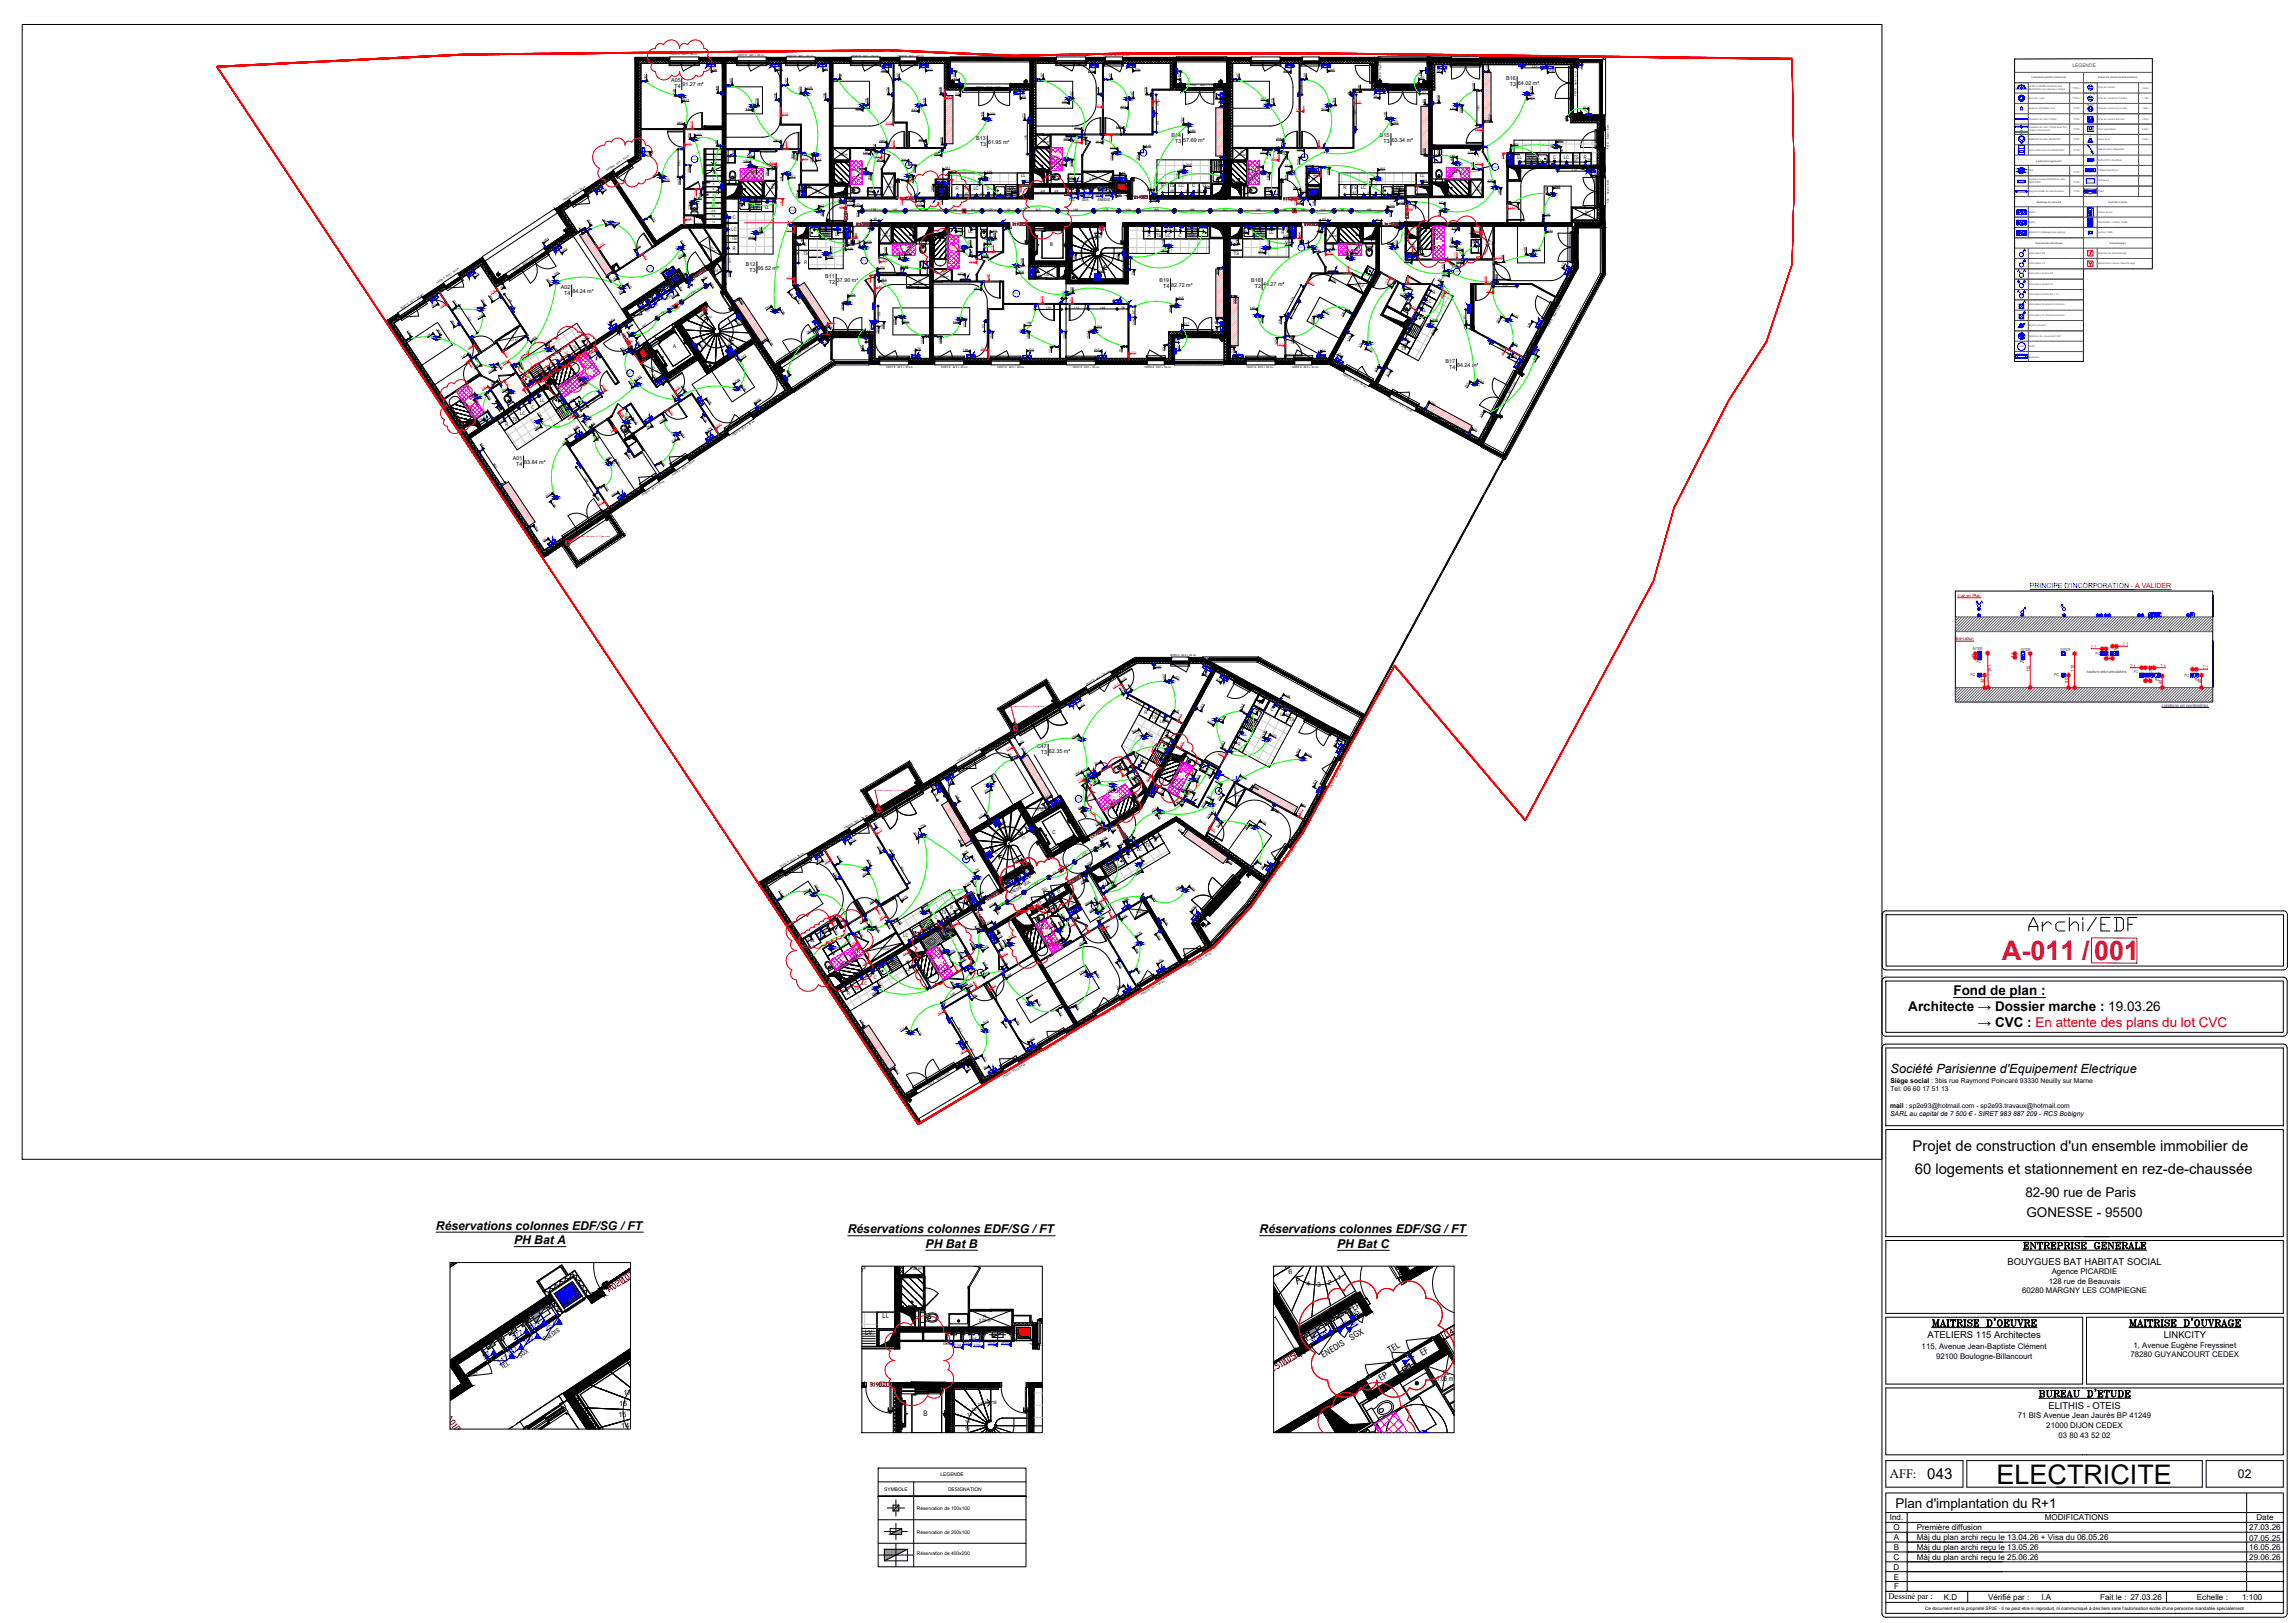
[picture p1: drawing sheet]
<svg xmlns="http://www.w3.org/2000/svg" width="1189mm" height="841mm" viewBox="0 0 1189 841" stroke-linecap="round" stroke-linejoin="round" font-family="sans-serif">
<defs><g id="words">
<g font-size="14" fill="#b82e00">
<text x="1038" y="498">A-011 /</text>
<text x="1085" y="498">001</text>
</g>
<text font-size="14" x="1035" y="769">ELECTRICITE</text>
<text font-size="11.5" x="1051" y="484">Archi/EDF</text>
<g font-size="8.8">
<text x="1000" y="689">MAITRISE D'OEUVRE</text>
<text x="1102" y="689">MAITRISE D'OUVRAGE</text>
</g>
<text font-size="8.4" x="1056" y="726">BUREAU D'ETUDE</text>
<text font-size="7.9" x="1047" y="649">ENTREPRISE GENERALE</text>
<text font-size="7.8" x="999" y="767">043</text>
<g font-size="7.7">
<text x="991" y="596">Projet de construction d'un ensemble immobilier de</text>
<text x="992" y="609">60 logements et stationnement en rez-de-chaussée</text>
</g>
<text font-size="7.1" fill="#991b1e" x="238" y="741" transform="rotate(-90 238 741)">A01</text>
<g font-size="7">
<text x="1012" y="515">Fond de plan :</text>
<text x="989" y="524">Architecte → Dossier marche : 19.03.26</text>
<text x="1025" y="532">→ CVC : En attente des plans du lot CVC</text>
<text x="1050" y="620">82-90 rue de Paris</text>
<text x="1050" y="631">GONESSE - 95500</text>
<text x="982" y="781">Plan d'implantation du R+1</text>
</g>
<text font-size="6.6" x="980" y="556">Société Parisienne d'Equipement Electrique</text>
<text font-size="6.5" x="979" y="766">AFF:</text>
<g font-size="6.3">
<text x="226" y="637">Réservations colonnes EDF/SG / FT</text>
<text x="439" y="639">Réservations colonnes EDF/SG / FT</text>
<text x="653" y="639">Réservations colonnes EDF/SG / FT</text>
<text x="266" y="645">PH Bat A</text>
<text x="480" y="647">PH Bat B</text>
<text x="693" y="647">PH Bat C</text>
<text x="1160" y="766">02</text>
</g>
<text font-size="5.3" fill="#991b1e" x="450" y="720">B19</text>
<g font-size="4.9">
<text x="1040" y="656">BOUYGUES BAT HABITAT SOCIAL</text>
<text x="999" y="693">ATELIERS 115 Architectes</text>
<text x="1121" y="693">LINKCITY</text>
<text x="1062" y="730">ELITHIS - OTEIS</text>
</g>
<text font-size="4.4" fill="#ff3f00" x="466" y="105">B13</text>
<g font-size="4.4" fill="#991b1e">
<text x="587" y="104">B14</text>
<text x="440" y="115" transform="rotate(-90 440 115)">103</text>
</g>
<g font-size="4.4">
<text x="591" y="104">105</text>
<text x="668" y="105">106</text>
<text x="440" y="111" transform="rotate(-90 440 111)">B12</text>
<text x="717" y="118">B17</text>
<text x="721" y="118">108</text>
<text x="702" y="680" transform="rotate(-31 702 680)">EP</text>
<text x="700" y="695" transform="rotate(-31 700 695)">SGX</text>
<text x="720" y="701" transform="rotate(-31 720 701)">TEL</text>
<text x="686" y="704" transform="rotate(-31 686 704)">ENEDIS</text>
<text x="737" y="703" transform="rotate(-31 737 703)">EF</text>
<text x="716" y="716" transform="rotate(-31 716 716)">EP</text>
<text x="979" y="829">Dessiné par :</text>
</g>
<g font-size="4.2">
<text x="979" y="788">Ind.</text>
<text x="1060" y="788">MODIFICATIONS</text>
<text x="1169" y="788">Date</text>
<text x="981" y="793">O</text>
<text x="993" y="793">Première diffusion</text>
<text x="1166" y="793">27.03.26</text>
<text x="981" y="798">A</text>
<text x="981" y="803">B</text>
<text x="993" y="798">Màj du plan archi reçu le 13.04.26 + Visa du 06.05.26</text>
<text x="993" y="803">Màj du plan archi reçu le 13.05.26</text>
<text x="1166" y="798">07.05.25</text>
<text x="1166" y="803">16.05.26</text>
<text x="981" y="808">C</text>
<text x="993" y="808">Màj du plan archi reçu le 25.06.26</text>
<text x="1166" y="808">29.06.26</text>
<text x="981" y="813">D</text>
<text x="981" y="819">E</text>
<text x="982" y="824">F</text>
<text x="1007" y="829">K.D</text>
<text x="1030" y="829">Vérifié par :</text>
<text x="1058" y="829">I.A</text>
<text x="1088" y="829">Fait le : 27.03.26</text>
<text x="1139" y="829">Echelle :</text>
<text x="1162" y="829">1:100</text>
</g>
<g font-size="4.1">
<text x="1062" y="665">128 rue de Beauvais</text>
<text x="1063" y="660">Agence PICARDIE</text>
<text x="1048" y="670">60280 MARGNY LES COMPIEGNE</text>
<text x="996" y="699">115, Avenue Jean-Baptiste Clément</text>
<text x="1106" y="698">1, Avenue Eugène Freyssinet</text>
<text x="1003" y="704">92100 Boulogne-Billancourt</text>
<text x="1104" y="703">78280 GUYANCOURT CEDEX</text>
<text x="1046" y="735">71 BIS Avenue Jean Jaurès BP 41249</text>
<text x="1061" y="740">21000 DIJON CEDEX</text>
<text x="1067" y="745">03 80 43 52 02</text>
</g>
<g font-size="4" fill="#991b1e">
<text x="664" y="105">B15</text>
<text x="443" y="118">B11</text>
<text x="528" y="118">101</text>
<text x="675" y="118">B18</text>
<text x="323" y="665" transform="rotate(-33 323 665)">/</text>
<text x="235" y="741" transform="rotate(58 235 741)">/</text>
</g>
<g font-size="4" fill="#ff3f00">
<text x="731" y="111" transform="rotate(-90 731 111)">B16</text>
<text x="731" y="114" transform="rotate(-90 731 114)">107</text>
</g>
<g font-size="4">
<text x="446" y="118">102</text>
<text x="524" y="118">B19</text>
<text x="679" y="118">109</text>
<text x="433" y="659">61.95 m²</text>
<text x="479" y="734">B</text>
</g>
<g font-size="4" fill="#00f">
<text x="1045" y="117">BAES</text>
<text x="1045" y="122">BAES</text>
<text x="1113" y="322">TV</text>
</g>
<g font-size="3.8" fill="#00f">
<text x="275" y="690" transform="rotate(-34 275 690)">223</text>
<text x="283" y="690" transform="rotate(-34 283 690)">252</text>
<text x="266" y="695" transform="rotate(-34 266 695)">177</text>
<text x="272" y="697" transform="rotate(-34 272 697)">192</text>
<text x="251" y="704" transform="rotate(-34 251 704)">87</text>
<text x="259" y="707" transform="rotate(-34 259 707)">117</text>
<text x="263" y="703" transform="rotate(-34 263 703)">147</text>
</g>
<text font-size="3.8" fill="#991b1e" x="666" y="707" transform="rotate(-31 666 707)">/</text>
<g font-size="3.8">
<text x="323" y="723">17</text>
<text x="321" y="728">16</text>
<text x="321" y="734">15</text>
<text x="322" y="740">14</text>
</g>
<g font-size="3.6" fill="#00f">
<text x="1052" y="305">PRINCIPE D'INCORPORATION - A VALIDER</text>
<text x="701" y="682" transform="rotate(-31 701 682)">35</text>
<text x="696" y="688" transform="rotate(-31 696 688)">75</text>
<text x="701" y="688" transform="rotate(-31 701 688)">55</text>
<text x="685" y="693" transform="rotate(-31 685 693)">68</text>
<text x="680" y="696" transform="rotate(-31 680 696)">37</text>
<text x="730" y="705" transform="rotate(-31 730 705)">92</text>
</g>
<g font-size="3.6">
<text x="668" y="660">6</text>
<text x="672" y="664">5</text>
<text x="688" y="666">2</text>
<text x="693" y="663">1</text>
<text x="677" y="666">4</text>
<text x="683" y="667">3</text>
<text x="457" y="683">LL</text>
<text x="448" y="692">LV</text>
<text x="748" y="712">PL</text>
<text x="744" y="716">1.05 m³</text>
</g>
<g font-size="3.5">
<text x="980" y="561">Siège social : 3bis rue Raymond Poincaré 93330 Neuilly sur Marne</text>
<text x="980" y="565">Tel: 06 60 17 51 13</text>
<text x="980" y="574">mail : sp2e93@hotmail.com - sp2e93.travaux@hotmail.com</text>
<text x="980" y="578">SARL au capital de 7 500 € - SIRET 983 887 209 - RCS Bobigny</text>
</g>
<g font-size="3.1">
<text x="282" y="695" transform="rotate(-32 282 695)">ENEDIS</text>
<text x="270" y="704" transform="rotate(-32 270 704)">SGX</text>
<text x="246" y="713" transform="rotate(-32 246 713)">EF</text>
<text x="260" y="710" transform="rotate(-32 260 710)">TEL</text>
</g>
<g font-size="2.8">
<text x="781" y="42">B16</text>
<text x="348" y="42">A05</text>
<text x="350" y="46">T4</text>
<text x="354" y="45">91.27 m²</text>
<text x="782" y="45">T3</text>
<text x="787" y="44">64.02 m²</text>
<text x="607" y="71">B14</text>
<text x="715" y="71">B15</text>
<text x="506" y="72">B13</text>
<text x="508" y="75">T3</text>
<text x="512" y="75">61.95 m²</text>
<text x="609" y="74">T3</text>
<text x="613" y="74">57.69 m²</text>
<text x="717" y="74">T3</text>
<text x="721" y="74">63.34 m²</text>
<text x="544" y="128">B</text>
<text x="387" y="138">B12</text>
<text x="388" y="141">T3</text>
<text x="393" y="140">66.52 m²</text>
<text x="428" y="144">B11</text>
<text x="291" y="150">A02</text>
<text x="430" y="147">T2</text>
<text x="434" y="146">37.90 m²</text>
<text x="601" y="146">B19</text>
<text x="603" y="149">T4</text>
<text x="607" y="149">82.72 m²</text>
<text x="648" y="146">B18</text>
<text x="650" y="149">T2</text>
<text x="655" y="148">44.27 m²</text>
<text x="292" y="153">T4</text>
<text x="297" y="152">84.24 m²</text>
<text x="349" y="181">A</text>
<text x="749" y="188">B17</text>
<text x="751" y="191">T4</text>
<text x="755" y="190">84.24 m²</text>
<text x="266" y="238">A01</text>
<text x="268" y="241">T4</text>
<text x="272" y="241">83.84 m²</text>
<text x="537" y="388">C47</text>
<text x="544" y="390">62.35 m²</text>
<text x="539" y="391">T3</text>
<text x="545" y="432">C</text>
</g>
<text font-size="2.5" fill="#545454" x="1074" y="35">LEGENDE</text>
<g font-size="2.5">
<text x="786" y="82">LL</text>
<text x="792" y="82">LV</text>
<text x="805" y="82">C</text>
<text x="811" y="82">LC</text>
<text x="816" y="82">TS</text>
<text x="821" y="82">R</text>
<text x="630" y="87">LV</text>
<text x="529" y="92">LL</text>
<text x="736" y="92">LL</text>
<text x="495" y="98">R</text>
<text x="500" y="98">TS</text>
<text x="505" y="98">LC</text>
<text x="511" y="98">C</text>
<text x="523" y="98">LV</text>
<text x="602" y="97">R</text>
<text x="606" y="97">TS</text>
<text x="611" y="97">LC</text>
<text x="618" y="97">C</text>
<text x="623" y="97">LL</text>
<text x="696" y="98">R</text>
<text x="700" y="98">TS</text>
<text x="705" y="98">LC</text>
<text x="712" y="98">C</text>
<text x="724" y="98">LV</text>
<text x="380" y="113">C</text>
<text x="390" y="108">LV</text>
<text x="396" y="108">LL</text>
<text x="379" y="120">LC</text>
<text x="379" y="125">TS</text>
<text x="427" y="122">LV</text>
<text x="433" y="122">LL</text>
<text x="502" y="121">LL</text>
<text x="595" y="123">R</text>
<text x="599" y="123">TS</text>
<text x="604" y="123">LC</text>
<text x="611" y="123">C</text>
<text x="616" y="123">LV</text>
<text x="652" y="121">LV</text>
<text x="658" y="121">LL</text>
<text x="664" y="121">R</text>
<text x="380" y="129">R</text>
<text x="417" y="127">C</text>
<text x="640" y="127">C</text>
<text x="416" y="132">TS</text>
<text x="417" y="137">R</text>
<text x="639" y="132">TS</text>
<text x="370" y="141">VH SS</text>
<text x="742" y="152">R</text>
<text x="737" y="161">LL</text>
<text x="739" y="157">LC</text>
<text x="731" y="172">LV</text>
<text x="729" y="177">C</text>
<text x="726" y="181">TS</text>
<text x="280" y="209">LL</text>
<text x="270" y="215">LC</text>
<text x="275" y="212">C</text>
<text x="291" y="214">LV</text>
<text x="262" y="221">R</text>
<text x="266" y="218">TS</text>
<text x="593" y="370">R</text>
<text x="659" y="368">C</text>
<text x="664" y="371">LC</text>
<text x="597" y="372">TS</text>
<text x="601" y="375">LC</text>
<text x="647" y="376">LV</text>
<text x="668" y="374">TS</text>
<text x="605" y="383">C</text>
<text x="644" y="381">LL</text>
<text x="642" y="387">R</text>
<text x="591" y="394">LL</text>
<text x="599" y="393">LV</text>
<text x="598" y="436">R</text>
<text x="589" y="441">LC</text>
<text x="594" y="439">TS</text>
<text x="585" y="444">C</text>
<text x="574" y="451">LV</text>
<text x="572" y="459">LL</text>
<text x="488" y="474">TS</text>
<text x="492" y="471">R</text>
<text x="479" y="479">LV</text>
<text x="484" y="476">C</text>
<text x="468" y="485">LC</text>
<text x="420" y="488">LL</text>
<text x="462" y="500">LV</text>
<text x="470" y="503">LL</text>
<text x="453" y="507">C</text>
<text x="439" y="516">R</text>
<text x="443" y="513">TS</text>
<text x="447" y="511">LC</text>
<text x="487" y="765">LEGENDE</text>
<text x="458" y="773">SYMBOLE</text>
<text x="491" y="773">DESIGNATION</text>
<text x="475" y="783">Réservation de 100x100</text>
<text x="475" y="795">Réservation de 200x100</text>
<text x="475" y="806">Réservation de 400x200</text>
</g>
<g font-size="2.5" fill="#f00">
<text x="1100" y="335">7.1</text>
<text x="1024" y="341" transform="rotate(-90 1024 341)">10</text>
<text x="1044" y="341" transform="rotate(-90 1044 341)">7.1</text>
<text x="1084" y="336">7.1</text>
<text x="1092" y="341">10</text>
<text x="1030" y="344" transform="rotate(89 1030 344)">110</text>
<text x="1075" y="348" transform="rotate(-90 1075 348)">110</text>
<text x="1104" y="346">7.1</text>
<text x="1120" y="346">7.1</text>
<text x="1142" y="347">7.1</text>
<text x="1028" y="354" transform="rotate(-90 1028 354)">40</text>
<text x="1052" y="348" transform="rotate(-90 1052 348)">110</text>
<text x="1072" y="354" transform="rotate(-90 1072 354)">40</text>
<text x="1112" y="353">10</text>
<text x="1121" y="354" transform="rotate(-90 1121 354)">40</text>
<text x="1141" y="354" transform="rotate(-90 1141 354)">40</text>
</g>
<text font-size="2.5" fill="#991b1e" x="456" y="718">/</text>
<g font-size="2.4">
<text x="472" y="658">1.08 m³</text>
<text x="474" y="656">PL</text>
<text x="509" y="683">PL</text>
<text x="507" y="685">2.29 m³</text>
<text x="504" y="731">16</text>
<text x="507" y="729">17</text>
<text x="510" y="728">18</text>
<text x="514" y="728">19</text>
<text x="500" y="738">14</text>
<text x="501" y="734">15</text>
<text x="500" y="741">13</text>
<text x="998" y="834">Ce document est la propriété SP2E - Il ne peut etre ni reproduit, ni communiqué à des tiers sans l'autorisation écrite d'une personne mandatée spécialement</text>
</g>
<g font-size="2.4" fill="#00f">
<text x="502" y="694">294</text>
<text x="489" y="696">199</text>
<text x="494" y="698">234</text>
<text x="499" y="697">264</text>
<text x="504" y="698">309</text>
<text x="512" y="697">359</text>
<text x="519" y="697">409</text>
</g>
<g font-size="2.2" fill="#f00">
<text x="1015" y="309">Vue en Plan</text>
<text x="1014" y="332">Elévation</text>
</g>
<text font-size="2.2" fill="#00f" x="1120" y="366">cotations en centimètres</text>
<g font-size="2.1" fill="#f0f">
<text x="546" y="82">Vol 2</text>
<text x="387" y="93">Vol 2</text>
<text x="441" y="91">Vol 2</text>
<text x="647" y="91">Vol 2</text>
<text x="753" y="92">Vol 2</text>
<text x="466" y="130">Vol 2</text>
<text x="492" y="129">Vol 2</text>
<text x="699" y="128">Vol 2</text>
<text x="743" y="126">Vol 2</text>
<text x="303" y="194">Vol 2</text>
<text x="242" y="209">Vol 2</text>
<text x="610" y="403">Vol 2</text>
<text x="576" y="413">Vol 2</text>
<text x="541" y="484">Vol 2</text>
<text x="436" y="497">Vol 2</text>
<text x="484" y="499">Vol 2</text>
</g>
<g font-size="2.1">
<text x="539" y="100">EP</text>
<text x="547" y="100">EF</text>
<text x="554" y="104">TEL</text>
<text x="561" y="104">SGX</text>
<text x="569" y="104">ENEDIS</text>
<text x="532" y="452" transform="rotate(-31 532 452)">EP</text>
<text x="531" y="459" transform="rotate(-31 531 459)">SGX</text>
<text x="524" y="463" transform="rotate(-31 524 463)">ENEDIS</text>
<text x="540" y="462" transform="rotate(-31 540 462)">TEL</text>
<text x="548" y="463" transform="rotate(-31 548 463)">EF</text>
<text x="538" y="469" transform="rotate(-31 538 469)">EP</text>
</g>
<g font-size="2.1" fill="#0f0">
<text x="368" y="108">Vers</text>
<text x="368" y="110">R+2</text>
</g>
<g font-size="2.1" fill="#00f">
<text x="1022" y="337">INTER</text>
<text x="1047" y="337">INTER</text>
<text x="1068" y="337">INTER</text>
<text x="1086" y="339">PC</text>
<text x="1096" y="337">PC</text>
<text x="1024" y="344">PC</text>
<text x="1047" y="344">PC</text>
<text x="1021" y="351">PC</text>
<text x="1065" y="351">PC</text>
<text x="1081" y="349">hauteurs selon annotations</text>
<text x="1106" y="349">PC</text>
<text x="1113" y="349">TV</text>
<text x="1117" y="353">RJ</text>
<text x="1132" y="351">PC</text>
<text x="1138" y="353">RJ</text>
</g>
<g font-size="1.8" fill="#991b1e">
<text x="470" y="103">/</text>
<text x="591" y="103">/</text>
<text x="669" y="104">/</text>
<text x="438" y="111" transform="rotate(90 438 111)">/</text>
<text x="729" y="110" transform="rotate(90 729 110)">/</text>
<text x="447" y="117">/</text>
<text x="528" y="117">/</text>
<text x="679" y="117">/</text>
<text x="721" y="117">/</text>
<text x="363" y="142" transform="rotate(-34 363 142)">/</text>
<text x="324" y="176" transform="rotate(57 324 176)">/</text>
<text x="581" y="432" transform="rotate(59 581 432)">/</text>
<text x="569" y="432" transform="rotate(-31 569 432)">/</text>
<text x="558" y="456" transform="rotate(-32 558 456)">/</text>
<text x="515" y="465" transform="rotate(-31 515 465)">/</text>
<text x="508" y="476" transform="rotate(59 508 476)">/</text>
</g>
<g font-size="1.8">
<text x="301" y="178">R</text>
<text x="293" y="183">LC</text>
<text x="297" y="181">TS</text>
<text x="283" y="190">LL</text>
<text x="288" y="187">C</text>
<text x="278" y="193">LV</text>
</g>
<g font-size="1.7">
<text x="771" y="36" transform="rotate(-90 771 36)">48</text>
<text x="794" y="35">132</text>
<text x="820" y="36" transform="rotate(-90 820 36)">11</text>
<text x="335" y="41" transform="rotate(-90 335 41)">107</text>
<text x="370" y="37">58</text>
<text x="403" y="36">282</text>
<text x="427" y="36">34</text>
<text x="435" y="38" transform="rotate(90 435 38)">97</text>
<text x="457" y="37">289</text>
<text x="466" y="40" transform="rotate(-90 466 40)">97</text>
<text x="481" y="37">112</text>
<text x="494" y="41">49</text>
<text x="495" y="40" transform="rotate(-90 495 40)">69</text>
<text x="541" y="40" transform="rotate(-90 541 40)">97</text>
<text x="564" y="37">321</text>
<text x="576" y="40" transform="rotate(-90 576 40)">97</text>
<text x="588" y="37">209</text>
<text x="610" y="41">25</text>
<text x="612" y="40" transform="rotate(-90 612 40)">67</text>
<text x="642" y="40" transform="rotate(-90 642 40)">97</text>
<text x="665" y="37">316</text>
<text x="677" y="40" transform="rotate(-90 677 40)">95</text>
<text x="689" y="37">245</text>
<text x="736" y="41">45</text>
<text x="737" y="40" transform="rotate(-90 737 40)">70</text>
<text x="745" y="38">54</text>
<text x="803" y="38">135</text>
<text x="372" y="47" transform="rotate(-90 372 47)">169</text>
<text x="379" y="43" transform="rotate(-90 379 43)">127</text>
<text x="408" y="43" transform="rotate(-90 408 43)">127</text>
<text x="415" y="48" transform="rotate(-90 415 48)">171</text>
<text x="418" y="46">125</text>
<text x="610" y="47">47</text>
<text x="675" y="46" transform="rotate(-90 675 46)">79</text>
<text x="705" y="47" transform="rotate(-90 705 47)">163</text>
<text x="764" y="46" transform="rotate(-90 764 46)">148</text>
<text x="794" y="48" transform="rotate(-90 794 48)">165</text>
<text x="350" y="49" transform="rotate(-90 350 49)">183</text>
<text x="354" y="53">211</text>
<text x="393" y="54" transform="rotate(-90 393 54)">235</text>
<text x="402" y="51" transform="rotate(-90 402 51)">205</text>
<text x="428" y="51" transform="rotate(-90 428 51)">205</text>
<text x="450" y="54" transform="rotate(-90 450 54)">232</text>
<text x="461" y="48" transform="rotate(-90 461 48)">176</text>
<text x="480" y="54" transform="rotate(-90 480 54)">232</text>
<text x="488" y="48" transform="rotate(-90 488 48)">176</text>
<text x="495" y="49">71</text>
<text x="530" y="51">50</text>
<text x="550" y="53">186</text>
<text x="556" y="50" transform="rotate(-90 556 50)">197</text>
<text x="569" y="48" transform="rotate(-90 569 48)">176</text>
<text x="587" y="50" transform="rotate(-90 587 50)">197</text>
<text x="594" y="48" transform="rotate(-90 594 48)">176</text>
<text x="599" y="53" transform="rotate(89 599 53)">97</text>
<text x="630" y="50" transform="rotate(-90 630 50)">60</text>
<text x="653" y="52">197</text>
<text x="660" y="53" transform="rotate(-90 660 53)">232</text>
<text x="692" y="54" transform="rotate(-90 692 54)">233</text>
<text x="700" y="49" transform="rotate(-90 700 49)">13</text>
<text x="712" y="51">28</text>
<text x="737" y="49">47</text>
<text x="739" y="53" transform="rotate(-90 739 53)">90</text>
<text x="746" y="52" transform="rotate(-90 746 52)">212</text>
<text x="792" y="51">240</text>
<text x="386" y="57">142</text>
<text x="443" y="57">156</text>
<text x="472" y="58">447</text>
<text x="513" y="59">220</text>
<text x="581" y="56" transform="rotate(2 581 56)">493</text>
<text x="633" y="54" transform="rotate(-90 633 54)">38</text>
<text x="685" y="57">511</text>
<text x="703" y="59" transform="rotate(-90 703 59)">181</text>
<text x="751" y="57">130</text>
<text x="758" y="58" transform="rotate(-90 758 58)">208</text>
<text x="765" y="55" transform="rotate(90 765 55)">181</text>
<text x="820" y="56">55</text>
<text x="351" y="64">240</text>
<text x="510" y="61" transform="rotate(-90 510 61)">158</text>
<text x="531" y="61" transform="rotate(-90 531 61)">171</text>
<text x="599" y="63" transform="rotate(90 599 63)">96</text>
<text x="613" y="64" transform="rotate(-90 613 64)">187</text>
<text x="719" y="61" transform="rotate(-90 719 61)">159</text>
<text x="722" y="64">195</text>
<text x="773" y="62" transform="rotate(-90 773 62)">311</text>
<text x="812" y="62" transform="rotate(-90 812 62)">18</text>
<text x="358" y="71" transform="rotate(-90 358 71)">50</text>
<text x="361" y="70">145</text>
<text x="557" y="67">252</text>
<text x="579" y="66">469</text>
<text x="617" y="68">183</text>
<text x="372" y="75" transform="rotate(-90 372 75)">86</text>
<text x="401" y="73">287</text>
<text x="454" y="77" transform="rotate(-90 454 77)">472</text>
<text x="456" y="74">280</text>
<text x="476" y="73">484</text>
<text x="488" y="74" transform="rotate(-90 488 74)">436</text>
<text x="532" y="73" transform="rotate(-90 532 73)">175</text>
<text x="539" y="74">1.08 m³</text>
<text x="541" y="73">PL</text>
<text x="551" y="73">195</text>
<text x="563" y="72" transform="rotate(90 563 72)">240</text>
<text x="568" y="74">361</text>
<text x="575" y="77">438</text>
<text x="594" y="76">415</text>
<text x="661" y="73">278</text>
<text x="663" y="78" transform="rotate(-90 663 78)">10</text>
<text x="784" y="75">463</text>
<text x="807" y="74">230</text>
<text x="809" y="77" transform="rotate(90 809 77)">98</text>
<text x="337" y="81" transform="rotate(-90 337 81)">32</text>
<text x="351" y="83" transform="rotate(90 351 83)">143</text>
<text x="381" y="80" transform="rotate(-90 381 80)">494</text>
<text x="387" y="81">148</text>
<text x="411" y="83" transform="rotate(-90 411 83)">368</text>
<text x="413" y="83" transform="rotate(-90 413 83)">362</text>
<text x="424" y="83">73</text>
<text x="435" y="81">1.28 m³</text>
<text x="436" y="80">PL</text>
<text x="447" y="80">195</text>
<text x="454" y="84">267</text>
<text x="467" y="83">394</text>
<text x="484" y="80">565</text>
<text x="577" y="83" transform="rotate(-90 577 83)">159</text>
<text x="590" y="83" transform="rotate(-90 590 83)">222</text>
<text x="641" y="81">1.08 m³</text>
<text x="643" y="80">PL</text>
<text x="653" y="80">195</text>
<text x="667" y="83" transform="rotate(-90 667 83)">367</text>
<text x="672" y="78">386</text>
<text x="739" y="80" transform="rotate(-90 739 80)">356</text>
<text x="746" y="80" transform="rotate(-90 746 80)">40</text>
<text x="751" y="82">130</text>
<text x="753" y="84" transform="rotate(-90 753 84)">80</text>
<text x="761" y="80">224</text>
<text x="785" y="80">455</text>
<text x="790" y="84">61</text>
<text x="796" y="84">58</text>
<text x="802" y="84">62</text>
<text x="808" y="84">62</text>
<text x="816" y="84">97</text>
<text x="823" y="84">75</text>
<text x="358" y="89" transform="rotate(-90 358 89)">309</text>
<text x="385" y="84">130</text>
<text x="421" y="84" transform="rotate(-90 421 84)">353</text>
<text x="445" y="88">174</text>
<text x="474" y="89" transform="rotate(-90 474 89)">299</text>
<text x="490" y="88">451</text>
<text x="493" y="90">421</text>
<text x="511" y="90">235</text>
<text x="549" y="86">172</text>
<text x="556" y="86" transform="rotate(-90 556 86)">126</text>
<text x="615" y="86">205</text>
<text x="633" y="85" transform="rotate(-90 633 85)">43</text>
<text x="633" y="88" transform="rotate(90 633 88)">60</text>
<text x="651" y="87">170</text>
<text x="666" y="86">321</text>
<text x="674" y="85" transform="rotate(-90 674 85)">340</text>
<text x="677" y="86">428</text>
<text x="715" y="88">265</text>
<text x="764" y="87" transform="rotate(-90 764 87)">110</text>
<text x="781" y="85" transform="rotate(-90 781 85)">32</text>
<text x="814" y="89">173</text>
<text x="339" y="92" transform="rotate(-34 339 92)">208</text>
<text x="344" y="94">313</text>
<text x="352" y="96" transform="rotate(-90 352 96)">247</text>
<text x="365" y="95">101</text>
<text x="392" y="90" transform="rotate(-90 392 90)">292</text>
<text x="398" y="91" transform="rotate(-90 398 91)">281</text>
<text x="406" y="94" transform="rotate(-90 406 94)">255</text>
<text x="409" y="92">215</text>
<text x="451" y="94" transform="rotate(-90 451 94)">258</text>
<text x="461" y="96">PL</text>
<text x="467" y="94">392</text>
<text x="473" y="95" transform="rotate(-90 473 95)">244</text>
<text x="531" y="95">33</text>
<text x="553" y="93">216</text>
<text x="565" y="93">2.29 m³</text>
<text x="566" y="92">PL</text>
<text x="576" y="95" transform="rotate(-90 576 95)">17</text>
<text x="581" y="90">40</text>
<text x="611" y="93" transform="rotate(-90 611 93)">125</text>
<text x="631" y="95" transform="rotate(-90 631 95)">95</text>
<text x="658" y="93" transform="rotate(-90 658 93)">260</text>
<text x="667" y="93" transform="rotate(-90 667 93)">259</text>
<text x="678" y="93" transform="rotate(-90 678 93)">266</text>
<text x="680" y="93">PL</text>
<text x="689" y="91" transform="rotate(-90 689 91)">287</text>
<text x="738" y="94">33</text>
<text x="771" y="94">326</text>
<text x="826" y="91">46</text>
<text x="313" y="99" transform="rotate(-34 313 99)">80</text>
<text x="364" y="101">110</text>
<text x="372" y="101" transform="rotate(-90 372 101)">196</text>
<text x="399" y="98">1.28 m³</text>
<text x="400" y="96">PL</text>
<text x="418" y="97">130</text>
<text x="421" y="101">1.77 m³</text>
<text x="423" y="99">PL</text>
<text x="449" y="99">216</text>
<text x="459" y="98">1.83 m³</text>
<text x="484" y="99" transform="rotate(-90 484 99)">199</text>
<text x="488" y="100">474</text>
<text x="500" y="101">97</text>
<text x="508" y="97" transform="rotate(-90 508 97)">228</text>
<text x="508" y="101">63</text>
<text x="515" y="101">61</text>
<text x="520" y="101">58</text>
<text x="525" y="100">95</text>
<text x="554" y="100">229</text>
<text x="558" y="99" transform="rotate(-90 558 99)">18</text>
<text x="575" y="99" transform="rotate(-90 575 99)">30</text>
<text x="580" y="102">59</text>
<text x="594" y="98">17</text>
<text x="607" y="100">98</text>
<text x="615" y="100">63</text>
<text x="621" y="100">60</text>
<text x="626" y="98">96</text>
<text x="655" y="99">216</text>
<text x="670" y="98">366</text>
<text x="674" y="100">402</text>
<text x="701" y="101">97</text>
<text x="709" y="101">63</text>
<text x="711" y="97" transform="rotate(-90 711 97)">228</text>
<text x="715" y="101">61</text>
<text x="721" y="101">58</text>
<text x="726" y="99">155</text>
<text x="764" y="99">1.28 m³</text>
<text x="766" y="97">PL</text>
<text x="778" y="101" transform="rotate(-90 778 101)">182</text>
<text x="802" y="100" transform="rotate(-90 802 100)">136</text>
<text x="806" y="97">246</text>
<text x="361" y="103">145</text>
<text x="383" y="106">97</text>
<text x="388" y="104">59</text>
<text x="394" y="104">59</text>
<text x="399" y="104">40</text>
<text x="414" y="103" transform="rotate(-90 414 103)">165</text>
<text x="425" y="107">57</text>
<text x="435" y="104" transform="rotate(-90 435 104)">7</text>
<text x="439" y="107">110</text>
<text x="440" y="104">40</text>
<text x="443" y="107">152</text>
<text x="475" y="107">475</text>
<text x="476" y="104">40</text>
<text x="488" y="106" transform="rotate(-90 488 106)">132</text>
<text x="597" y="104">40</text>
<text x="672" y="106">381</text>
<text x="682" y="107" transform="rotate(-90 682 107)">125</text>
<text x="720" y="107">216</text>
<text x="725" y="106">165</text>
<text x="746" y="105">85</text>
<text x="304" y="114" transform="rotate(56 304 114)">158</text>
<text x="312" y="114" transform="rotate(56 312 114)">203</text>
<text x="337" y="113" transform="rotate(56 337 113)">127</text>
<text x="358" y="109" transform="rotate(-90 358 109)">116</text>
<text x="427" y="112" transform="rotate(-90 427 112)">63</text>
<text x="445" y="112" transform="rotate(-90 445 112)">62</text>
<text x="451" y="109">118</text>
<text x="462" y="109">105</text>
<text x="478" y="109">212</text>
<text x="494" y="109">93</text>
<text x="503" y="109">93</text>
<text x="513" y="109">93</text>
<text x="522" y="109">93</text>
<text x="536" y="109">207</text>
<text x="556" y="109">186</text>
<text x="572" y="109">129</text>
<text x="583" y="109">102</text>
<text x="598" y="109">186</text>
<text x="616" y="109">186</text>
<text x="634" y="109">157</text>
<text x="651" y="109">186</text>
<text x="665" y="109">93</text>
<text x="674" y="109">93</text>
<text x="684" y="109">113</text>
<text x="695" y="109">89</text>
<text x="708" y="109">186</text>
<text x="721" y="112" transform="rotate(-90 721 112)">62</text>
<text x="734" y="108" transform="rotate(-90 734 108)">109</text>
<text x="746" y="112" transform="rotate(-90 746 112)">64</text>
<text x="787" y="109" transform="rotate(-90 787 109)">105</text>
<text x="801" y="112">296</text>
<text x="820" y="112">1.98 m³</text>
<text x="822" y="111">PL</text>
<text x="300" y="118" transform="rotate(56 300 118)">170</text>
<text x="319" y="117" transform="rotate(-34 319 117)">126</text>
<text x="377" y="117" transform="rotate(-90 377 117)">63</text>
<text x="395" y="120" transform="rotate(-90 395 120)">52</text>
<text x="424" y="119">61</text>
<text x="430" y="119">59</text>
<text x="441" y="120" transform="rotate(-90 441 120)">30</text>
<text x="450" y="118">10</text>
<text x="453" y="114">40</text>
<text x="496" y="120">274</text>
<text x="504" y="119">196</text>
<text x="523" y="118">10</text>
<text x="592" y="120">111</text>
<text x="599" y="120">84</text>
<text x="605" y="120">26</text>
<text x="608" y="120">50</text>
<text x="614" y="120">60</text>
<text x="620" y="120">60</text>
<text x="649" y="119">59</text>
<text x="655" y="119">60</text>
<text x="661" y="119">63</text>
<text x="668" y="120" transform="rotate(-90 668 120)">30</text>
<text x="685" y="114">40</text>
<text x="713" y="114">40</text>
<text x="723" y="118">10</text>
<text x="752" y="119">415</text>
<text x="282" y="126" transform="rotate(-33 282 126)">151</text>
<text x="353" y="125" transform="rotate(57 353 125)">83</text>
<text x="377" y="125" transform="rotate(-90 377 125)">98</text>
<text x="388" y="124">155</text>
<text x="416" y="126" transform="rotate(-90 416 126)">95</text>
<text x="435" y="121">73</text>
<text x="449" y="126">339</text>
<text x="457" y="123">1.28 m³</text>
<text x="459" y="121">PL</text>
<text x="514" y="120">211</text>
<text x="516" y="123" transform="rotate(-90 516 123)">66</text>
<text x="562" y="126">16</text>
<text x="564" y="124">17</text>
<text x="567" y="123">18</text>
<text x="567" y="121">168</text>
<text x="569" y="123">19</text>
<text x="642" y="126" transform="rotate(-90 642 126)">95</text>
<text x="644" y="121">97</text>
<text x="665" y="123">315</text>
<text x="682" y="120">11</text>
<text x="689" y="123">1.28 m³</text>
<text x="690" y="121">PL</text>
<text x="753" y="125" transform="rotate(-90 753 125)">91</text>
<text x="771" y="126">PL</text>
<text x="802" y="120">151</text>
<text x="292" y="131" transform="rotate(-33 292 131)">101</text>
<text x="330" y="129" transform="rotate(-34 330 129)">104</text>
<text x="367" y="131">1.77 m³</text>
<text x="368" y="129">PL</text>
<text x="430" y="128" transform="rotate(90 430 128)">143</text>
<text x="439" y="129">438</text>
<text x="440" y="127">429</text>
<text x="446" y="127" transform="rotate(-90 446 127)">111</text>
<text x="459" y="131" transform="rotate(-90 459 131)">148</text>
<text x="470" y="132">130</text>
<text x="496" y="130">162</text>
<text x="503" y="129" transform="rotate(90 503 129)">156</text>
<text x="503" y="127" transform="rotate(-90 503 127)">110</text>
<text x="511" y="127">242</text>
<text x="559" y="130">14</text>
<text x="560" y="128">15</text>
<text x="602" y="130">210</text>
<text x="603" y="127" transform="rotate(-90 603 127)">103</text>
<text x="652" y="131">185</text>
<text x="658" y="127" transform="rotate(-90 658 127)">113</text>
<text x="666" y="127">321</text>
<text x="678" y="127" transform="rotate(-90 678 127)">111</text>
<text x="682" y="131" transform="rotate(-1 682 131)">326</text>
<text x="691" y="128" transform="rotate(-90 691 128)">122</text>
<text x="701" y="131">130</text>
<text x="719" y="126">70</text>
<text x="724" y="127" transform="rotate(-90 724 127)">111</text>
<text x="730" y="129">1.10 m³</text>
<text x="732" y="128">PL</text>
<text x="737" y="131" transform="rotate(-90 737 131)">148</text>
<text x="751" y="128">401</text>
<text x="755" y="130">433</text>
<text x="764" y="127" transform="rotate(-90 764 127)">104</text>
<text x="770" y="127">2.51 m³</text>
<text x="791" y="131" transform="rotate(-90 791 131)">149</text>
<text x="796" y="130">217</text>
<text x="352" y="134" transform="rotate(-34 352 134)">429</text>
<text x="377" y="133" transform="rotate(90 377 133)">119</text>
<text x="414" y="132" transform="rotate(-90 414 132)">96</text>
<text x="429" y="134">538</text>
<text x="466" y="133" transform="rotate(-90 466 133)">172</text>
<text x="479" y="138" transform="rotate(-90 479 138)">218</text>
<text x="510" y="133">255</text>
<text x="530" y="137" transform="rotate(-90 530 137)">206</text>
<text x="558" y="135" transform="rotate(-90 558 135)">140</text>
<text x="559" y="133">13</text>
<text x="560" y="136">12</text>
<text x="562" y="138">11</text>
<text x="580" y="135" transform="rotate(-90 580 135)">140</text>
<text x="586" y="137" transform="rotate(-90 586 137)">63</text>
<text x="698" y="133" transform="rotate(-90 698 133)">167</text>
<text x="728" y="136">168</text>
<text x="755" y="136">437</text>
<text x="779" y="135" transform="rotate(-90 779 135)">188</text>
<text x="247" y="143" transform="rotate(-34 247 143)">76</text>
<text x="288" y="143" transform="rotate(-34 288 143)">206</text>
<text x="342" y="142" transform="rotate(-33 342 142)">310</text>
<text x="354" y="143" transform="rotate(-34 354 143)">22</text>
<text x="379" y="144" transform="rotate(-90 379 144)">96</text>
<text x="456" y="139">272</text>
<text x="468" y="139">148</text>
<text x="489" y="143">PL</text>
<text x="496" y="142" transform="rotate(-1 496 142)">167</text>
<text x="528" y="142">258</text>
<text x="537" y="143">166</text>
<text x="538" y="140" transform="rotate(-90 538 140)">40</text>
<text x="541" y="143">1.63 m³</text>
<text x="543" y="141">PL</text>
<text x="564" y="139">10</text>
<text x="567" y="140">9</text>
<text x="570" y="141">138</text>
<text x="588" y="143" transform="rotate(-90 588 143)">74</text>
<text x="632" y="143" transform="rotate(-90 632 143)">345</text>
<text x="708" y="141" transform="rotate(-62 708 141)">36</text>
<text x="747" y="143">361</text>
<text x="749" y="140" transform="rotate(-90 749 140)">236</text>
<text x="810" y="138" transform="rotate(-62 810 138)">37</text>
<text x="283" y="145" transform="rotate(56 283 145)">163</text>
<text x="315" y="144" transform="rotate(56 315 144)">186</text>
<text x="318" y="146" transform="rotate(-34 318 146)">75</text>
<text x="326" y="148" transform="rotate(56 326 148)">97</text>
<text x="349" y="144" transform="rotate(57 349 144)">68</text>
<text x="351" y="148" transform="rotate(56 351 148)">158</text>
<text x="357" y="149" transform="rotate(-33 357 149)">18</text>
<text x="365" y="145" transform="rotate(-33 365 145)">55</text>
<text x="368" y="148" transform="rotate(56 368 148)">69</text>
<text x="457" y="146">263</text>
<text x="474" y="147">1.77 m³</text>
<text x="476" y="146">PL</text>
<text x="487" y="144">1.40 m³</text>
<text x="690" y="145" transform="rotate(28 690 145)">190</text>
<text x="703" y="149">1.41 m³</text>
<text x="704" y="147">PL</text>
<text x="719" y="147" transform="rotate(28 719 147)">97</text>
<text x="729" y="150">348</text>
<text x="745" y="145" transform="rotate(28 745 145)">50</text>
<text x="776" y="145" transform="rotate(-90 776 145)">290</text>
<text x="779" y="148">121</text>
<text x="235" y="156" transform="rotate(56 235 156)">124</text>
<text x="249" y="155" transform="rotate(56 249 155)">199</text>
<text x="253" y="153" transform="rotate(57 253 153)">205</text>
<text x="260" y="150" transform="rotate(-34 260 150)">29</text>
<text x="263" y="155" transform="rotate(55 263 155)">89</text>
<text x="321" y="153" transform="rotate(-33 321 153)">65</text>
<text x="336" y="154" transform="rotate(56 336 154)">21</text>
<text x="348" y="155" transform="rotate(-34 348 155)">269</text>
<text x="358" y="153" transform="rotate(-34 358 153)">151</text>
<text x="383" y="156" transform="rotate(56 383 156)">407</text>
<text x="409" y="152" transform="rotate(56 409 152)">292</text>
<text x="413" y="155" transform="rotate(57 413 155)">247</text>
<text x="441" y="153">424</text>
<text x="505" y="150">253</text>
<text x="550" y="155">22</text>
<text x="556" y="151" transform="rotate(-90 556 151)">50</text>
<text x="611" y="155">245</text>
<text x="726" y="153" transform="rotate(28 726 153)">189</text>
<text x="740" y="154" transform="rotate(-62 740 154)">53</text>
<text x="224" y="160" transform="rotate(-34 224 160)">261</text>
<text x="348" y="160" transform="rotate(-34 348 160)">39</text>
<text x="351" y="158" transform="rotate(-36 351 158)">37</text>
<text x="397" y="161" transform="rotate(-34 397 161)">151</text>
<text x="404" y="161" transform="rotate(56 404 161)">239</text>
<text x="437" y="161" transform="rotate(-90 437 161)">163</text>
<text x="455" y="162" transform="rotate(90 455 162)">80</text>
<text x="542" y="160">136</text>
<text x="557" y="160">115</text>
<text x="570" y="160">149</text>
<text x="581" y="160">58</text>
<text x="640" y="157" transform="rotate(-90 640 157)">337</text>
<text x="648" y="160">142</text>
<text x="669" y="157" transform="rotate(-62 669 157)">174</text>
<text x="671" y="161" transform="rotate(-62 671 161)">96</text>
<text x="686" y="162" transform="rotate(29 686 162)">141</text>
<text x="730" y="157" transform="rotate(-62 730 157)">494</text>
<text x="737" y="158" transform="rotate(-62 737 158)">53</text>
<text x="233" y="166" transform="rotate(57 233 166)">205</text>
<text x="242" y="164" transform="rotate(56 242 164)">170</text>
<text x="248" y="166" transform="rotate(-34 248 166)">427</text>
<text x="317" y="167" transform="rotate(-33 317 167)">90</text>
<text x="332" y="162" transform="rotate(-33 332 162)">112</text>
<text x="343" y="163" transform="rotate(-32 343 163)">75</text>
<text x="363" y="164" transform="rotate(-34 363 164)">156</text>
<text x="365" y="166">18</text>
<text x="367" y="165">19</text>
<text x="381" y="166" transform="rotate(56 381 166)">140</text>
<text x="469" y="167">141</text>
<text x="494" y="167">142</text>
<text x="588" y="163" transform="rotate(-90 588 163)">57</text>
<text x="607" y="162" transform="rotate(-90 607 162)">148</text>
<text x="654" y="168" transform="rotate(-90 654 168)">234</text>
<text x="681" y="168" transform="rotate(-90 681 168)">232</text>
<text x="696" y="164" transform="rotate(-61 696 164)">280</text>
<text x="735" y="163" transform="rotate(-62 735 163)">61</text>
<text x="742" y="166">210</text>
<text x="760" y="165" transform="rotate(-90 760 165)">81</text>
<text x="776" y="168" transform="rotate(-62 776 168)">625</text>
<text x="784" y="164" transform="rotate(29 784 164)">171</text>
<text x="211" y="172" transform="rotate(56 211 172)">124</text>
<text x="226" y="171" transform="rotate(57 226 171)">201</text>
<text x="325" y="172" transform="rotate(54 325 172)">53</text>
<text x="327" y="169" transform="rotate(-34 327 169)">44</text>
<text x="333" y="170" transform="rotate(-34 333 170)">151</text>
<text x="362" y="173">15</text>
<text x="362" y="170">16</text>
<text x="363" y="168">17</text>
<text x="419" y="173" transform="rotate(-34 419 173)">267</text>
<text x="423" y="171" transform="rotate(56 423 171)">60</text>
<text x="430" y="169" transform="rotate(57 430 169)">28</text>
<text x="449" y="172">42</text>
<text x="455" y="173" transform="rotate(-90 455 173)">180</text>
<text x="458" y="171" transform="rotate(-90 458 171)">205</text>
<text x="464" y="168" transform="rotate(-90 464 168)">228</text>
<text x="500" y="169" transform="rotate(-90 500 169)">217</text>
<text x="510" y="170" transform="rotate(-90 510 170)">52</text>
<text x="532" y="168">186</text>
<text x="568" y="170" transform="rotate(2 568 170)">399</text>
<text x="588" y="168" transform="rotate(-90 588 168)">226</text>
<text x="614" y="169">217</text>
<text x="631" y="172" transform="rotate(-90 631 172)">41</text>
<text x="631" y="168" transform="rotate(-90 631 168)">82</text>
<text x="664" y="168" transform="rotate(-90 664 168)">230</text>
<text x="729" y="174" transform="rotate(-62 729 174)">60</text>
<text x="732" y="169" transform="rotate(-62 732 169)">59</text>
<text x="743" y="174" transform="rotate(-61 743 174)">409</text>
<text x="760" y="170" transform="rotate(-90 760 170)">22</text>
<text x="792" y="170" transform="rotate(-62 792 170)">188</text>
<text x="221" y="175" transform="rotate(-33 221 175)">155</text>
<text x="264" y="177">2.21 m³</text>
<text x="265" y="175">PL</text>
<text x="276" y="177" transform="rotate(-34 276 177)">489</text>
<text x="284" y="178" transform="rotate(-34 284 178)">434</text>
<text x="303" y="177" transform="rotate(-33 303 177)">262</text>
<text x="329" y="176" transform="rotate(56 329 176)">133</text>
<text x="331" y="175" transform="rotate(-34 331 175)">42</text>
<text x="363" y="176">14</text>
<text x="363" y="179" transform="rotate(56 363 179)">140</text>
<text x="364" y="178">13</text>
<text x="366" y="180">12</text>
<text x="378" y="179" transform="rotate(-33 378 179)">140</text>
<text x="398" y="177" transform="rotate(56 398 177)">143</text>
<text x="428" y="179" transform="rotate(-33 428 179)">34</text>
<text x="449" y="177">18</text>
<text x="479" y="178" transform="rotate(-90 479 178)">127</text>
<text x="488" y="178" transform="rotate(-90 488 178)">128</text>
<text x="514" y="176" transform="rotate(-90 514 176)">154</text>
<text x="533" y="176" transform="rotate(-90 533 176)">154</text>
<text x="552" y="176" transform="rotate(-90 552 176)">154</text>
<text x="565" y="176" transform="rotate(-90 565 176)">154</text>
<text x="609" y="177">22</text>
<text x="662" y="179" transform="rotate(-90 662 179)">121</text>
<text x="670" y="178" transform="rotate(-90 670 178)">130</text>
<text x="699" y="177" transform="rotate(-61 699 177)">174</text>
<text x="785" y="179" transform="rotate(28 785 179)">96</text>
<text x="240" y="186" transform="rotate(-33 240 186)">247</text>
<text x="287" y="181" transform="rotate(56 287 181)">98</text>
<text x="298" y="182" transform="rotate(-34 298 182)">101</text>
<text x="304" y="183" transform="rotate(56 304 183)">43</text>
<text x="322" y="180" transform="rotate(56 322 180)">123</text>
<text x="331" y="183" transform="rotate(-33 331 183)">64</text>
<text x="369" y="181">11</text>
<text x="371" y="181">10</text>
<text x="374" y="180">9</text>
<text x="447" y="181" transform="rotate(-90 447 181)">67</text>
<text x="475" y="181">75</text>
<text x="499" y="182">194</text>
<text x="533" y="182" transform="rotate(-1 533 182)">173</text>
<text x="545" y="183" transform="rotate(-90 545 183)">74</text>
<text x="567" y="182">217</text>
<text x="581" y="183" transform="rotate(-90 581 183)">75</text>
<text x="604" y="182" transform="rotate(-90 604 182)">83</text>
<text x="611" y="181" transform="rotate(-90 611 181)">67</text>
<text x="639" y="185">41</text>
<text x="640" y="183" transform="rotate(-90 640 183)">73</text>
<text x="685" y="182">33</text>
<text x="693" y="184" transform="rotate(28 693 184)">40</text>
<text x="705" y="180" transform="rotate(-62 705 180)">174</text>
<text x="709" y="181" transform="rotate(28 709 181)">125</text>
<text x="728" y="180" transform="rotate(-61 728 180)">283</text>
<text x="777" y="180" transform="rotate(28 777 180)">130</text>
<text x="782" y="185" transform="rotate(-62 782 185)">40</text>
<text x="784" y="185" transform="rotate(28 784 185)">68</text>
<text x="796" y="183" transform="rotate(-62 796 183)">28</text>
<text x="246" y="191" transform="rotate(-32 246 191)">272</text>
<text x="258" y="189" transform="rotate(57 258 189)">228</text>
<text x="269" y="189" transform="rotate(56 269 189)">168</text>
<text x="286" y="190" transform="rotate(-33 286 190)">60</text>
<text x="291" y="186" transform="rotate(-33 291 186)">62</text>
<text x="338" y="191">PL</text>
<text x="384" y="186" transform="rotate(-34 384 186)">123</text>
<text x="795" y="188" transform="rotate(-62 795 188)">127</text>
<text x="253" y="194" transform="rotate(-34 253 194)">319</text>
<text x="276" y="196" transform="rotate(-33 276 196)">60</text>
<text x="281" y="193" transform="rotate(-34 281 193)">59</text>
<text x="299" y="194" transform="rotate(57 299 194)">112</text>
<text x="326" y="198" transform="rotate(56 326 198)">290</text>
<text x="330" y="197" transform="rotate(-34 330 197)">148</text>
<text x="336" y="193">1.62 m³</text>
<text x="338" y="194" transform="rotate(56 338 194)">331</text>
<text x="408" y="192" transform="rotate(57 408 192)">58</text>
<text x="713" y="193" transform="rotate(-62 713 193)">93</text>
<text x="719" y="195" transform="rotate(-61 719 195)">107</text>
<text x="766" y="197" transform="rotate(28 766 197)">168</text>
<text x="255" y="200" transform="rotate(-34 255 200)">298</text>
<text x="260" y="203" transform="rotate(-34 260 203)">321</text>
<text x="300" y="200" transform="rotate(-34 300 200)">140</text>
<text x="344" y="199" transform="rotate(-33 344 199)">40</text>
<text x="353" y="200" transform="rotate(56 353 200)">113</text>
<text x="381" y="199" transform="rotate(-34 381 199)">219</text>
<text x="385" y="201" transform="rotate(57 385 201)">160</text>
<text x="760" y="201" transform="rotate(-62 760 201)">252</text>
<text x="243" y="206" transform="rotate(-34 243 206)">164</text>
<text x="246" y="208" transform="rotate(56 246 208)">139</text>
<text x="252" y="205" transform="rotate(56 252 205)">130</text>
<text x="264" y="205" transform="rotate(56 264 205)">66</text>
<text x="276" y="207" transform="rotate(-34 276 207)">60</text>
<text x="288" y="205" transform="rotate(57 288 205)">97</text>
<text x="291" y="209" transform="rotate(57 291 209)">57</text>
<text x="296" y="209" transform="rotate(-33 296 209)">38</text>
<text x="308" y="208" transform="rotate(-33 308 208)">91</text>
<text x="348" y="205" transform="rotate(57 348 205)">125</text>
<text x="366" y="208" transform="rotate(56 366 208)">205</text>
<text x="392" y="209" transform="rotate(-34 392 209)">183</text>
<text x="741" y="209" transform="rotate(28 741 209)">334</text>
<text x="250" y="215" transform="rotate(-34 250 215)">169</text>
<text x="258" y="212" transform="rotate(57 258 212)">42</text>
<text x="264" y="215" transform="rotate(-33 264 215)">95</text>
<text x="271" y="211" transform="rotate(-33 271 211)">62</text>
<text x="279" y="214" transform="rotate(56 279 214)">125</text>
<text x="302" y="212" transform="rotate(-33 302 212)">41</text>
<text x="248" y="219" transform="rotate(-33 248 219)">129</text>
<text x="259" y="220" transform="rotate(-33 259 220)">216</text>
<text x="297" y="217" transform="rotate(-34 297 217)">10</text>
<text x="300" y="216" transform="rotate(-33 300 216)">43</text>
<text x="303" y="219" transform="rotate(57 303 219)">61</text>
<text x="307" y="221" transform="rotate(-34 307 221)">14</text>
<text x="324" y="218" transform="rotate(-33 324 218)">196</text>
<text x="328" y="218" transform="rotate(57 328 218)">330</text>
<text x="342" y="220" transform="rotate(-34 342 220)">339</text>
<text x="364" y="217" transform="rotate(56 364 217)">139</text>
<text x="768" y="216" transform="rotate(-62 768 216)">154</text>
<text x="277" y="223" transform="rotate(-34 277 223)">355</text>
<text x="295" y="226" transform="rotate(-33 295 226)">64</text>
<text x="299" y="222" transform="rotate(-33 299 222)">88</text>
<text x="309" y="228" transform="rotate(-34 309 228)">15</text>
<text x="323" y="223" transform="rotate(-34 323 223)">162</text>
<text x="335" y="222" transform="rotate(-34 335 222)">261</text>
<text x="353" y="225" transform="rotate(56 353 225)">137</text>
<text x="367" y="224" transform="rotate(-33 367 224)">478</text>
<text x="764" y="223" transform="rotate(28 764 223)">71</text>
<text x="249" y="230" transform="rotate(57 249 230)">86</text>
<text x="292" y="231" transform="rotate(-33 292 231)">12</text>
<text x="349" y="229" transform="rotate(-33 349 229)">338</text>
<text x="315" y="238" transform="rotate(-34 315 238)">35</text>
<text x="319" y="239" transform="rotate(56 319 239)">201</text>
<text x="325" y="236" transform="rotate(56 325 236)">197</text>
<text x="255" y="240" transform="rotate(56 255 240)">205</text>
<text x="343" y="240" transform="rotate(57 343 240)">62</text>
<text x="303" y="248" transform="rotate(56 303 248)">169</text>
<text x="283" y="258" transform="rotate(-34 283 258)">213</text>
<text x="309" y="257" transform="rotate(56 309 257)">109</text>
<text x="313" y="252" transform="rotate(56 313 252)">125</text>
<text x="317" y="257" transform="rotate(-34 317 257)">499</text>
<text x="286" y="261" transform="rotate(56 286 261)">208</text>
<text x="277" y="273" transform="rotate(56 277 273)">153</text>
<text x="282" y="281" transform="rotate(-33 282 281)">65</text>
<text x="599" y="346">246</text>
<text x="582" y="353" transform="rotate(-31 582 353)">127</text>
<text x="604" y="352" transform="rotate(-90 604 352)">107</text>
<text x="609" y="351" transform="rotate(29 609 351)">164</text>
<text x="624" y="350" transform="rotate(28 624 350)">33</text>
<text x="630" y="352" transform="rotate(28 630 352)">55</text>
<text x="580" y="356" transform="rotate(59 580 356)">115</text>
<text x="585" y="355" transform="rotate(59 585 355)">121</text>
<text x="588" y="364" transform="rotate(29 588 364)">123</text>
<text x="666" y="360" transform="rotate(29 666 360)">408</text>
<text x="560" y="367" transform="rotate(-31 560 367)">381</text>
<text x="599" y="369" transform="rotate(28 599 369)">97</text>
<text x="609" y="369" transform="rotate(28 609 369)">75</text>
<text x="623" y="368" transform="rotate(-62 623 368)">233</text>
<text x="644" y="368" transform="rotate(-62 644 368)">133</text>
<text x="652" y="369" transform="rotate(-62 652 369)">111</text>
<text x="662" y="366" transform="rotate(28 662 366)">62</text>
<text x="666" y="371" transform="rotate(28 666 371)">365</text>
<text x="604" y="374" transform="rotate(28 604 374)">98</text>
<text x="626" y="374" transform="rotate(28 626 374)">127</text>
<text x="634" y="374" transform="rotate(-62 634 374)">233</text>
<text x="644" y="378" transform="rotate(-62 644 378)">63</text>
<text x="647" y="372" transform="rotate(-62 647 372)">57</text>
<text x="556" y="383" transform="rotate(-31 556 383)">253</text>
<text x="587" y="380" transform="rotate(-31 587 380)">535</text>
<text x="595" y="381" transform="rotate(29 595 381)">145</text>
<text x="605" y="381" transform="rotate(-62 605 381)">431</text>
<text x="641" y="383" transform="rotate(-62 641 383)">59</text>
<text x="655" y="381" transform="rotate(-62 655 381)">199</text>
<text x="659" y="381" transform="rotate(28 659 381)">377</text>
<text x="694" y="384" transform="rotate(28 694 384)">56</text>
<text x="529" y="385" transform="rotate(-31 529 385)">40</text>
<text x="529" y="388" transform="rotate(59 529 388)">123</text>
<text x="605" y="386" transform="rotate(-62 605 386)">62</text>
<text x="634" y="387" transform="rotate(-62 634 387)">351</text>
<text x="639" y="388" transform="rotate(-62 639 388)">55</text>
<text x="692" y="386" transform="rotate(-62 692 386)">63</text>
<text x="523" y="391" transform="rotate(59 523 391)">114</text>
<text x="588" y="391" transform="rotate(59 588 391)">202</text>
<text x="593" y="395" transform="rotate(28 593 395)">95</text>
<text x="602" y="392" transform="rotate(-62 602 392)">58</text>
<text x="619" y="395" transform="rotate(29 619 395)">166</text>
<text x="673" y="391" transform="rotate(-61 673 391)">199</text>
<text x="677" y="391" transform="rotate(28 677 391)">168</text>
<text x="561" y="400" transform="rotate(-31 561 400)">207</text>
<text x="568" y="397" transform="rotate(-31 568 397)">281</text>
<text x="583" y="399" transform="rotate(-31 583 399)">400</text>
<text x="616" y="401" transform="rotate(28 616 401)">164</text>
<text x="621" y="398" transform="rotate(28 621 398)">205</text>
<text x="482" y="407" transform="rotate(59 482 407)">39</text>
<text x="492" y="407" transform="rotate(-31 492 407)">54</text>
<text x="513" y="402" transform="rotate(59 513 402)">165</text>
<text x="558" y="402" transform="rotate(-31 558 402)">168</text>
<text x="562" y="408" transform="rotate(58 562 408)">244</text>
<text x="567" y="407" transform="rotate(-31 567 407)">220</text>
<text x="588" y="404" transform="rotate(59 588 404)">89</text>
<text x="621" y="404" transform="rotate(-62 621 404)">565</text>
<text x="627" y="403" transform="rotate(-55 627 403)">300</text>
<text x="630" y="405" transform="rotate(29 630 405)">310</text>
<text x="644" y="403" transform="rotate(29 644 403)">411</text>
<text x="650" y="408" transform="rotate(29 650 408)">330</text>
<text x="681" y="407" transform="rotate(-61 681 407)">301</text>
<text x="484" y="411" transform="rotate(59 484 411)">54</text>
<text x="495" y="412" transform="rotate(59 495 412)">158</text>
<text x="511" y="411" transform="rotate(-31 511 411)">207</text>
<text x="574" y="411" transform="rotate(-31 574 411)">268</text>
<text x="603" y="411" transform="rotate(-61 603 411)">710</text>
<text x="612" y="409" transform="rotate(28 612 409)">171</text>
<text x="616" y="410" transform="rotate(29 616 410)">208</text>
<text x="625" y="413" transform="rotate(28 625 413)">309</text>
<text x="639" y="413">1.51 m³</text>
<text x="640" y="412">PL</text>
<text x="538" y="419">PL</text>
<text x="541" y="418" transform="rotate(59 541 418)">46</text>
<text x="542" y="415" transform="rotate(-31 542 415)">150</text>
<text x="559" y="420" transform="rotate(-31 559 420)">81</text>
<text x="610" y="416" transform="rotate(28 610 416)">181</text>
<text x="623" y="419" transform="rotate(-55 623 419)">156</text>
<text x="632" y="415" transform="rotate(-55 632 415)">236</text>
<text x="660" y="420" transform="rotate(28 660 420)">182</text>
<text x="675" y="417" transform="rotate(28 675 417)">61</text>
<text x="507" y="424" transform="rotate(-31 507 424)">112</text>
<text x="536" y="420">1.61 m³</text>
<text x="561" y="421" transform="rotate(59 561 421)">128</text>
<text x="597" y="421" transform="rotate(-31 597 421)">221</text>
<text x="600" y="423" transform="rotate(59 600 423)">64</text>
<text x="626" y="424" transform="rotate(-55 626 424)">125</text>
<text x="654" y="426" transform="rotate(35 654 426)">199</text>
<text x="453" y="427" transform="rotate(59 453 427)">56</text>
<text x="474" y="432" transform="rotate(59 474 432)">211</text>
<text x="477" y="429" transform="rotate(-31 477 429)">204</text>
<text x="516" y="431">11</text>
<text x="519" y="428" transform="rotate(-31 519 428)">140</text>
<text x="519" y="430">12</text>
<text x="521" y="429">13</text>
<text x="524" y="429">14</text>
<text x="526" y="430">15</text>
<text x="531" y="428" transform="rotate(59 531 428)">139</text>
<text x="568" y="428" transform="rotate(-31 568 428)">125</text>
<text x="577" y="431" transform="rotate(-31 577 431)">28</text>
<text x="611" y="430" transform="rotate(35 611 430)">67</text>
<text x="631" y="429" transform="rotate(-55 631 429)">116</text>
<text x="646" y="430" transform="rotate(-55 646 430)">190</text>
<text x="441" y="437" transform="rotate(-31 441 437)">551</text>
<text x="497" y="435" transform="rotate(59 497 435)">361</text>
<text x="514" y="438">8</text>
<text x="514" y="435">9</text>
<text x="515" y="433">10</text>
<text x="528" y="432">16</text>
<text x="530" y="435">17</text>
<text x="572" y="436" transform="rotate(-31 572 436)">104</text>
<text x="574" y="438" transform="rotate(59 574 438)">70</text>
<text x="587" y="434" transform="rotate(59 587 434)">18</text>
<text x="593" y="437" transform="rotate(-31 593 437)">97</text>
<text x="599" y="434" transform="rotate(-31 599 434)">142</text>
<text x="434" y="444" transform="rotate(59 434 444)">111</text>
<text x="455" y="439" transform="rotate(59 455 439)">178</text>
<text x="461" y="440" transform="rotate(59 461 440)">221</text>
<text x="500" y="442" transform="rotate(-31 500 442)">76</text>
<text x="513" y="438" transform="rotate(59 513 438)">140</text>
<text x="514" y="440">7</text>
<text x="516" y="443">6</text>
<text x="569" y="439" transform="rotate(-31 569 439)">43</text>
<text x="581" y="438" transform="rotate(-31 581 438)">40</text>
<text x="586" y="441" transform="rotate(-31 586 441)">63</text>
<text x="590" y="443" transform="rotate(57 590 443)">96</text>
<text x="423" y="448" transform="rotate(-34 423 448)">327</text>
<text x="449" y="446" transform="rotate(59 449 446)">209</text>
<text x="466" y="449" transform="rotate(59 466 449)">164</text>
<text x="504" y="444" transform="rotate(59 504 444)">221</text>
<text x="518" y="445">5</text>
<text x="520" y="446">4</text>
<text x="523" y="446">3</text>
<text x="525" y="445">2</text>
<text x="526" y="447" transform="rotate(-31 526 447)">156</text>
<text x="528" y="444">1</text>
<text x="553" y="449" transform="rotate(-32 553 449)">81</text>
<text x="561" y="444" transform="rotate(-31 561 444)">128</text>
<text x="564" y="449" transform="rotate(-31 564 449)">239</text>
<text x="576" y="447" transform="rotate(-31 576 447)">60</text>
<text x="581" y="444" transform="rotate(-31 581 444)">60</text>
<text x="637" y="447" transform="rotate(35 637 447)">99</text>
<text x="652" y="447" transform="rotate(35 652 447)">94</text>
<text x="432" y="452" transform="rotate(59 432 452)">178</text>
<text x="447" y="454" transform="rotate(-34 447 454)">491</text>
<text x="506" y="452" transform="rotate(-31 506 452)">76</text>
<text x="527" y="453" transform="rotate(59 527 453)">20</text>
<text x="546" y="453" transform="rotate(-29 546 453)">73</text>
<text x="573" y="455" transform="rotate(59 573 455)">102</text>
<text x="589" y="453" transform="rotate(-31 589 453)">695</text>
<text x="654" y="451" transform="rotate(-55 654 451)">64</text>
<text x="404" y="462" transform="rotate(59 404 462)">111</text>
<text x="422" y="459" transform="rotate(59 422 459)">181</text>
<text x="501" y="460" transform="rotate(-31 501 460)">160</text>
<text x="504" y="457" transform="rotate(59 504 457)">111</text>
<text x="526" y="459" transform="rotate(-31 526 459)">78</text>
<text x="536" y="459" transform="rotate(-31 536 459)">152</text>
<text x="560" y="458" transform="rotate(-31 560 458)">103</text>
<text x="576" y="456" transform="rotate(59 576 456)">131</text>
<text x="610" y="461" transform="rotate(-31 610 461)">199</text>
<text x="617" y="460" transform="rotate(43 617 460)">155</text>
<text x="417" y="463" transform="rotate(-34 417 463)">189</text>
<text x="468" y="466" transform="rotate(-31 468 466)">475</text>
<text x="499" y="468">PL</text>
<text x="503" y="464" transform="rotate(-31 503 464)">164</text>
<text x="508" y="464" transform="rotate(-31 508 464)">121</text>
<text x="525" y="466" transform="rotate(-31 525 466)">100</text>
<text x="553" y="467">PL</text>
<text x="558" y="467" transform="rotate(59 558 467)">81</text>
<text x="567" y="465" transform="rotate(59 567 465)">162</text>
<text x="570" y="468" transform="rotate(59 570 468)">199</text>
<text x="583" y="467" transform="rotate(-31 583 467)">89</text>
<text x="597" y="465" transform="rotate(59 597 465)">381</text>
<text x="451" y="469" transform="rotate(-34 451 469)">447</text>
<text x="479" y="470" transform="rotate(-31 479 470)">404</text>
<text x="482" y="472" transform="rotate(59 482 472)">98</text>
<text x="496" y="472" transform="rotate(-31 496 472)">268</text>
<text x="501" y="469" transform="rotate(59 501 469)">29</text>
<text x="507" y="472" transform="rotate(-31 507 472)">27</text>
<text x="513" y="470" transform="rotate(-31 513 470)">103</text>
<text x="516" y="472" transform="rotate(59 516 472)">70</text>
<text x="519" y="469" transform="rotate(-31 519 469)">56</text>
<text x="545" y="474" transform="rotate(-31 545 474)">215</text>
<text x="550" y="474" transform="rotate(59 550 474)">113</text>
<text x="552" y="469">1.05 m³</text>
<text x="563" y="469" transform="rotate(-31 563 469)">388</text>
<text x="565" y="473" transform="rotate(-31 565 473)">389</text>
<text x="589" y="473">1.22 m³</text>
<text x="590" y="471">PL</text>
<text x="618" y="472" transform="rotate(-47 618 472)">350</text>
<text x="430" y="477" transform="rotate(-34 430 477)">220</text>
<text x="434" y="479" transform="rotate(-34 434 479)">249</text>
<text x="446" y="479" transform="rotate(-34 446 479)">348</text>
<text x="460" y="479" transform="rotate(59 460 479)">152</text>
<text x="465" y="477" transform="rotate(59 465 477)">143</text>
<text x="483" y="480" transform="rotate(-31 483 480)">60</text>
<text x="488" y="477" transform="rotate(-31 488 477)">48</text>
<text x="492" y="475" transform="rotate(-31 492 475)">47</text>
<text x="505" y="480" transform="rotate(59 505 480)">120</text>
<text x="512" y="479" transform="rotate(-31 512 479)">39</text>
<text x="540" y="474" transform="rotate(-31 540 474)">173</text>
<text x="548" y="478" transform="rotate(59 548 478)">140</text>
<text x="556" y="477" transform="rotate(-31 556 477)">288</text>
<text x="570" y="477" transform="rotate(-31 570 477)">255</text>
<text x="582" y="476" transform="rotate(-31 582 476)">146</text>
<text x="603" y="477" transform="rotate(59 603 477)">244</text>
<text x="427" y="484" transform="rotate(-34 427 484)">163</text>
<text x="432" y="482" transform="rotate(59 432 482)">272</text>
<text x="445" y="484" transform="rotate(61 445 484)">189</text>
<text x="447" y="482" transform="rotate(-34 447 482)">344</text>
<text x="454" y="481" transform="rotate(59 454 481)">165</text>
<text x="473" y="486" transform="rotate(-31 473 486)">64</text>
<text x="478" y="483" transform="rotate(-31 478 483)">59</text>
<text x="489" y="486" transform="rotate(-31 489 486)">210</text>
<text x="492" y="482" transform="rotate(-31 492 482)">169</text>
<text x="517" y="482" transform="rotate(59 517 482)">30</text>
<text x="544" y="481" transform="rotate(-31 544 481)">164</text>
<text x="590" y="485" transform="rotate(-31 590 485)">126</text>
<text x="599" y="485" transform="rotate(59 599 485)">198</text>
<text x="625" y="480" transform="rotate(-48 625 480)">41</text>
<text x="418" y="488" transform="rotate(-33 418 488)">57</text>
<text x="424" y="487" transform="rotate(-34 424 487)">122</text>
<text x="427" y="492" transform="rotate(-33 427 492)">118</text>
<text x="439" y="486" transform="rotate(59 439 486)">199</text>
<text x="458" y="491">PL</text>
<text x="486" y="491" transform="rotate(59 486 491)">119</text>
<text x="503" y="489" transform="rotate(59 503 489)">181</text>
<text x="517" y="487" transform="rotate(-31 517 487)">121</text>
<text x="518" y="488" transform="rotate(59 518 488)">108</text>
<text x="520" y="487" transform="rotate(59 520 487)">107</text>
<text x="523" y="487" transform="rotate(-31 523 487)">72</text>
<text x="548" y="489" transform="rotate(-31 548 489)">167</text>
<text x="560" y="490" transform="rotate(-31 560 490)">255</text>
<text x="588" y="492" transform="rotate(59 588 492)">198</text>
<text x="431" y="493" transform="rotate(59 431 493)">186</text>
<text x="456" y="492">2.86 m³</text>
<text x="493" y="495" transform="rotate(-31 493 495)">226</text>
<text x="497" y="493" transform="rotate(59 497 493)">189</text>
<text x="510" y="492" transform="rotate(-31 510 492)">213</text>
<text x="454" y="503" transform="rotate(-31 454 503)">62</text>
<text x="459" y="500" transform="rotate(-31 459 500)">58</text>
<text x="470" y="498" transform="rotate(59 470 498)">97</text>
<text x="498" y="499" transform="rotate(-31 498 499)">347</text>
<text x="509" y="499" transform="rotate(59 509 499)">302</text>
<text x="520" y="501" transform="rotate(-31 520 501)">172</text>
<text x="579" y="499" transform="rotate(59 579 499)">176</text>
<text x="589" y="503" transform="rotate(59 589 503)">94</text>
<text x="601" y="499" transform="rotate(-31 601 499)">103</text>
<text x="449" y="506" transform="rotate(-31 449 506)">62</text>
<text x="454" y="509" transform="rotate(59 454 509)">95</text>
<text x="477" y="505" transform="rotate(59 477 505)">137</text>
<text x="493" y="509" transform="rotate(59 493 509)">302</text>
<text x="504" y="504" transform="rotate(-31 504 504)">327</text>
<text x="511" y="506" transform="rotate(-31 511 506)">278</text>
<text x="522" y="507" transform="rotate(-31 522 507)">181</text>
<text x="560" y="505" transform="rotate(-31 560 505)">179</text>
<text x="568" y="504" transform="rotate(59 568 504)">191</text>
<text x="436" y="514" transform="rotate(-30 436 514)">62</text>
<text x="442" y="510" transform="rotate(-31 442 510)">98</text>
<text x="499" y="511" transform="rotate(-31 499 511)">409</text>
<text x="502" y="512" transform="rotate(-31 502 512)">385</text>
<text x="579" y="513" transform="rotate(-31 579 513)">308</text>
<text x="452" y="516" transform="rotate(-34 452 516)">192</text>
<text x="493" y="517" transform="rotate(-31 493 517)">150</text>
<text x="504" y="517" transform="rotate(-31 504 517)">391</text>
<text x="533" y="517" transform="rotate(-31 533 517)">141</text>
<text x="538" y="519" transform="rotate(59 538 519)">221</text>
<text x="558" y="522" transform="rotate(59 558 522)">95</text>
<text x="548" y="524" transform="rotate(59 548 524)">122</text>
<text x="446" y="529" transform="rotate(56 446 529)">234</text>
<text x="496" y="533" transform="rotate(59 496 533)">147</text>
<text x="510" y="531" transform="rotate(-31 510 531)">413</text>
<text x="520" y="531" transform="rotate(59 520 531)">214</text>
<text x="526" y="529" transform="rotate(59 526 529)">194</text>
<text x="467" y="535" transform="rotate(-34 467 535)">211</text>
<text x="476" y="534" transform="rotate(59 476 534)">272</text>
<text x="534" y="540" transform="rotate(-31 534 540)">253</text>
<text x="503" y="543" transform="rotate(59 503 543)">97</text>
<text x="509" y="548" transform="rotate(59 509 548)">122</text>
<text x="464" y="554" transform="rotate(56 464 554)">157</text>
<text x="502" y="555" transform="rotate(-31 502 555)">37</text>
<text x="510" y="554" transform="rotate(-31 510 554)">63</text>
</g>
<g font-size="1.7" fill="#ff3f00">
<text x="491" y="51">442</text>
<text x="598" y="53">368</text>
<text x="703" y="54">390</text>
<text x="406" y="60">253</text>
<text x="568" y="55">361</text>
<text x="672" y="58">383</text>
<text x="359" y="66" transform="rotate(-90 359 66)">354</text>
<text x="459" y="64">315</text>
<text x="765" y="68">263</text>
<text x="356" y="75">198</text>
<text x="408" y="76" transform="rotate(-90 408 76)">458</text>
<text x="463" y="75" transform="rotate(-90 463 75)">452</text>
<text x="557" y="74">254</text>
<text x="576" y="74" transform="rotate(-90 576 74)">255</text>
<text x="684" y="75" transform="rotate(-90 684 75)">452</text>
<text x="416" y="83">148</text>
<text x="453" y="82">254</text>
<text x="659" y="83">254</text>
<text x="779" y="82" transform="rotate(-90 779 82)">63</text>
<text x="398" y="85">262</text>
<text x="765" y="85">263</text>
<text x="681" y="91">472</text>
<text x="361" y="102" transform="rotate(-90 361 102)">185</text>
<text x="493" y="97" transform="rotate(-90 493 97)">224</text>
<text x="529" y="100" transform="rotate(-90 529 100)">195</text>
<text x="734" y="100" transform="rotate(-90 734 100)">195</text>
<text x="406" y="107" transform="rotate(-90 406 107)">126</text>
<text x="435" y="108">65</text>
<text x="468" y="107" transform="rotate(-90 468 107)">128</text>
<text x="672" y="107" transform="rotate(-90 672 107)">128</text>
<text x="356" y="114">198</text>
<text x="730" y="109">120</text>
<text x="782" y="108">480</text>
<text x="408" y="120">355</text>
<text x="444" y="123" transform="rotate(-90 444 123)">62</text>
<text x="674" y="122" transform="rotate(-90 674 122)">63</text>
<text x="764" y="120">527</text>
<text x="311" y="128" transform="rotate(-34 311 128)">255</text>
<text x="515" y="130" transform="rotate(-90 515 130)">135</text>
<text x="688" y="132">263</text>
<text x="333" y="133" transform="rotate(56 333 133)">182</text>
<text x="457" y="136">262</text>
<text x="502" y="136">227</text>
<text x="755" y="133" transform="rotate(-90 755 133)">173</text>
<text x="775" y="134">421</text>
<text x="699" y="141" transform="rotate(-90 699 141)">245</text>
<text x="408" y="144">355</text>
<text x="451" y="147" transform="rotate(-90 451 147)">307</text>
<text x="454" y="149">285</text>
<text x="513" y="145" transform="rotate(-90 513 145)">287</text>
<text x="678" y="147" transform="rotate(28 678 147)">285</text>
<text x="719" y="147" transform="rotate(-62 719 147)">528</text>
<text x="730" y="146" transform="rotate(-90 730 146)">300</text>
<text x="770" y="146" transform="rotate(-90 770 146)">300</text>
<text x="255" y="153" transform="rotate(-34 255 153)">556</text>
<text x="747" y="155" transform="rotate(-62 747 155)">209</text>
<text x="770" y="152">103</text>
<text x="228" y="160" transform="rotate(-34 228 160)">299</text>
<text x="540" y="156" transform="rotate(-90 540 156)">204</text>
<text x="556" y="157" transform="rotate(-90 556 157)">105</text>
<text x="731" y="159" transform="rotate(28 731 159)">264</text>
<text x="430" y="168">234</text>
<text x="326" y="178" transform="rotate(-34 326 178)">93</text>
<text x="662" y="179">287</text>
<text x="243" y="181" transform="rotate(-34 243 181)">299</text>
<text x="261" y="183" transform="rotate(57 261 183)">263</text>
<text x="306" y="183" transform="rotate(-34 306 183)">283</text>
<text x="508" y="181">287</text>
<text x="586" y="183">222</text>
<text x="779" y="184" transform="rotate(-61 779 184)">492</text>
<text x="243" y="188" transform="rotate(56 243 188)">321</text>
<text x="261" y="189" transform="rotate(-34 261 189)">401</text>
<text x="333" y="188" transform="rotate(-33 333 188)">74</text>
<text x="250" y="202" transform="rotate(-34 250 202)">241</text>
<text x="262" y="198" transform="rotate(56 262 198)">135</text>
<text x="272" y="203" transform="rotate(56 272 203)">41</text>
<text x="312" y="199" transform="rotate(57 312 199)">227</text>
<text x="351" y="202" transform="rotate(-33 351 202)">191</text>
<text x="321" y="214" transform="rotate(56 321 214)">399</text>
<text x="347" y="213" transform="rotate(56 347 213)">267</text>
<text x="295" y="217" transform="rotate(-33 295 217)">530</text>
<text x="372" y="222" transform="rotate(-34 372 222)">426</text>
<text x="317" y="224" transform="rotate(-33 317 224)">93</text>
<text x="310" y="262" transform="rotate(-34 310 262)">414</text>
<text x="577" y="357" transform="rotate(-31 577 357)">1065</text>
<text x="611" y="373" transform="rotate(-62 611 373)">334</text>
<text x="522" y="389" transform="rotate(-31 522 389)">416</text>
<text x="612" y="387" transform="rotate(-62 612 387)">453</text>
<text x="631" y="391" transform="rotate(28 631 391)">256</text>
<text x="576" y="398" transform="rotate(59 576 398)">254</text>
<text x="580" y="399" transform="rotate(59 580 399)">480</text>
<text x="559" y="405" transform="rotate(-31 559 405)">156</text>
<text x="595" y="405" transform="rotate(-61 595 405)">169</text>
<text x="602" y="407" transform="rotate(-62 602 407)">677</text>
<text x="674" y="422" transform="rotate(-61 674 422)">473</text>
<text x="455" y="432" transform="rotate(-31 455 432)">411</text>
<text x="627" y="430" transform="rotate(35 627 430)">397</text>
<text x="428" y="448" transform="rotate(-34 428 448)">365</text>
<text x="500" y="465" transform="rotate(59 500 465)">62</text>
<text x="570" y="468" transform="rotate(-31 570 468)">458</text>
<text x="454" y="471" transform="rotate(59 454 471)">248</text>
<text x="574" y="472" transform="rotate(59 574 472)">262</text>
<text x="431" y="479" transform="rotate(59 431 479)">301</text>
<text x="456" y="477" transform="rotate(-34 456 477)">443</text>
<text x="495" y="480" transform="rotate(-31 495 480)">133</text>
<text x="562" y="480" transform="rotate(59 562 480)">227</text>
<text x="554" y="481" transform="rotate(-31 554 481)">256</text>
<text x="572" y="481" transform="rotate(-31 572 481)">255</text>
<text x="441" y="490" transform="rotate(-34 441 490)">246</text>
<text x="443" y="493" transform="rotate(-34 443 493)">241</text>
<text x="468" y="495" transform="rotate(-31 468 495)">441</text>
<text x="520" y="496" transform="rotate(-31 520 496)">146</text>
<text x="447" y="501" transform="rotate(-31 447 501)">237</text>
<text x="494" y="500" transform="rotate(59 494 500)">240</text>
<text x="504" y="509" transform="rotate(59 504 509)">364</text>
<text x="514" y="512" transform="rotate(-31 514 512)">285</text>
<text x="486" y="526" transform="rotate(-34 486 526)">423</text>
<text x="498" y="546" transform="rotate(-31 498 546)">409</text>
</g>
<g font-size="1.7" fill="#00f">
<text x="551" y="101">199</text>
<text x="558" y="102">264</text>
<text x="561" y="100">294</text>
<text x="568" y="102">359</text>
<text x="573" y="102">409</text>
<text x="555" y="103">234</text>
<text x="562" y="102">309</text>
<text x="338" y="155" transform="rotate(-34 338 155)">177</text>
<text x="342" y="153" transform="rotate(-34 342 153)">223</text>
<text x="345" y="153" transform="rotate(-34 345 153)">252</text>
<text x="331" y="160" transform="rotate(-33 331 160)">87</text>
<text x="334" y="161" transform="rotate(-34 334 161)">117</text>
<text x="336" y="159" transform="rotate(-33 336 159)">147</text>
<text x="340" y="157" transform="rotate(-34 340 157)">192</text>
<text x="529" y="456" transform="rotate(-31 529 456)">75</text>
<text x="531" y="456" transform="rotate(-31 531 456)">55</text>
<text x="532" y="453" transform="rotate(-31 532 453)">35</text>
<text x="521" y="460" transform="rotate(-31 521 460)">37</text>
<text x="524" y="458" transform="rotate(-31 524 458)">68</text>
<text x="545" y="464" transform="rotate(-31 545 464)">92</text>
</g>
<text font-size="1.6" fill="#00f" x="1081" y="55">Hotte</text>
<g font-size="1.4">
<text x="348" y="29">FAV02 D</text>
<text x="353" y="29">All.V≃ 94 cm</text>
<text x="382" y="29">FAV01 D</text>
<text x="388" y="29">All.V≃ 94 cm</text>
<text x="408" y="29">FAV01 D</text>
<text x="414" y="29">All.V≃ 94 cm</text>
<text x="441" y="29">FAV01 D</text>
<text x="447" y="29">All.V≃ 94 cm</text>
<text x="465" y="29">FAV03 D</text>
<text x="471" y="29">All.V≃ 94 cm</text>
<text x="551" y="29">FAV01 G</text>
<text x="557" y="29">All.V≃ 94 cm</text>
<text x="572" y="29">FAV03 G</text>
<text x="578" y="29">All.V≃ 94 cm</text>
<text x="649" y="28">FAV01 D</text>
<text x="655" y="28">All.V≃ 94 cm</text>
<text x="674" y="28">FAV03 G</text>
<text x="680" y="28">All.V≃ 94 cm</text>
<text x="755" y="29">F02</text>
<text x="760" y="29">Seuil ≃ 8 cm</text>
<text x="716" y="32" transform="rotate(-90 716 32)">5 cm</text>
<text x="716" y="42" transform="rotate(-90 716 42)">PF01 G</text>
<text x="716" y="36" transform="rotate(-90 716 36)">Seuil ≃</text>
<text x="506" y="46">PF07 G</text>
<text x="511" y="46">Seuil ≃ 5 cm</text>
<text x="617" y="45">PF04</text>
<text x="622" y="45">Seuil ≃ 5 cm</text>
<text x="721" y="45">PF04</text>
<text x="731" y="45">5 cm</text>
<text x="817" y="44" transform="rotate(-90 817 44)">Seuil ≃ 5 cm</text>
<text x="817" y="50" transform="rotate(-90 817 50)">PF07 D</text>
<text x="834" y="72" transform="rotate(-90 834 72)">Seuil ≃ 8 cm</text>
<text x="834" y="77" transform="rotate(-90 834 77)">F01 D</text>
<text x="322" y="84" transform="rotate(-34 322 84)">≃</text>
<text x="323" y="83" transform="rotate(-33 323 83)">94 cm</text>
<text x="369" y="79">1</text>
<text x="369" y="82">2</text>
<text x="315" y="88" transform="rotate(-34 315 88)">FAV04 D</text>
<text x="320" y="85" transform="rotate(-33 320 85)">All.V</text>
<text x="369" y="85">3</text>
<text x="369" y="87">4</text>
<text x="369" y="96">7</text>
<text x="369" y="93">6</text>
<text x="369" y="90">5</text>
<text x="297" y="101" transform="rotate(-33 297 101)">All.V</text>
<text x="299" y="100" transform="rotate(-34 299 100)">≃ 94 cm</text>
<text x="369" y="101">9</text>
<text x="369" y="99">8</text>
<text x="834" y="101" transform="rotate(-90 834 101)">Seuil ≃ 8 cm</text>
<text x="292" y="104" transform="rotate(-34 292 104)">FAV03 G</text>
<text x="369" y="107">11</text>
<text x="369" y="104">10</text>
<text x="834" y="105" transform="rotate(-90 834 105)">F02</text>
<text x="369" y="113">13</text>
<text x="369" y="110">12</text>
<text x="369" y="115">14</text>
<text x="271" y="138" transform="rotate(-34 271 138)">Seuil ≃</text>
<text x="275" y="135" transform="rotate(-33 275 135)">5 cm</text>
<text x="232" y="144" transform="rotate(-34 232 144)">All.V≃ 94 cm</text>
<text x="266" y="140" transform="rotate(-33 266 140)">PF07 G</text>
<text x="227" y="147" transform="rotate(-34 227 147)">FAV03 G</text>
<text x="215" y="156" transform="rotate(-34 215 156)">≃</text>
<text x="217" y="155" transform="rotate(-33 217 155)">94 cm</text>
<text x="345" y="156" transform="rotate(-32 345 156)">ENEDIS</text>
<text x="208" y="160" transform="rotate(-34 208 160)">FAV01 G</text>
<text x="213" y="157" transform="rotate(-33 213 157)">All.V</text>
<text x="339" y="159" transform="rotate(-32 339 159)">SGX</text>
<text x="807" y="162" transform="rotate(-61 807 162)">≃</text>
<text x="808" y="161" transform="rotate(-62 808 161)">5 cm</text>
<text x="329" y="164" transform="rotate(-32 329 164)">EF</text>
<text x="335" y="162" transform="rotate(-32 335 162)">TEL</text>
<text x="806" y="165" transform="rotate(-62 806 165)">Seuil</text>
<text x="616" y="174">PF04</text>
<text x="803" y="169" transform="rotate(-62 803 169)">PF01 G</text>
<text x="443" y="175">5 cm</text>
<text x="413" y="184" transform="rotate(-34 413 184)">Seuil</text>
<text x="416" y="183" transform="rotate(-33 416 183)">≃</text>
<text x="417" y="182" transform="rotate(-34 417 182)">5 cm</text>
<text x="409" y="187" transform="rotate(-34 409 187)">PF07 D</text>
<text x="459" y="190">FAV01 D</text>
<text x="465" y="191">All.V≃ 94 cm</text>
<text x="488" y="190">FAV01 D</text>
<text x="494" y="191">All.V≃ 94 cm</text>
<text x="517" y="190">FAV01 D</text>
<text x="523" y="191">All.V≃ 94 cm</text>
<text x="556" y="190">FAV01 D</text>
<text x="562" y="191">All.V≃ 94 cm</text>
<text x="593" y="190">FAV03 G</text>
<text x="599" y="191">All.V≃ 94 cm</text>
<text x="646" y="190">FAV01 G</text>
<text x="652" y="191">All.V≃ 94 cm</text>
<text x="670" y="190">FAV03 G</text>
<text x="676" y="191">All.V≃ 94 cm</text>
<text x="289" y="194">170 x 74 x 46 cm</text>
<text x="696" y="194" transform="rotate(28 696 194)">FAV01 G</text>
<text x="701" y="197" transform="rotate(28 701 197)">All.V≃ 94 cm</text>
<text x="720" y="207" transform="rotate(28 720 207)">FAV01 D</text>
<text x="779" y="209" transform="rotate(-62 779 209)">PF07 G</text>
<text x="782" y="204" transform="rotate(-62 782 204)">Seuil ≃ 5 cm</text>
<text x="725" y="210" transform="rotate(29 725 210)">All.V</text>
<text x="727" y="211" transform="rotate(28 727 211)">≃ 94 cm</text>
<text x="387" y="221" transform="rotate(-34 387 221)">≃</text>
<text x="388" y="220" transform="rotate(-33 388 220)">94 cm</text>
<text x="380" y="226" transform="rotate(-34 380 226)">FAV01 D</text>
<text x="385" y="223" transform="rotate(-33 385 223)">All.V</text>
<text x="354" y="243" transform="rotate(-33 354 243)">All.V≃</text>
<text x="357" y="241" transform="rotate(-34 357 241)">94 cm</text>
<text x="342" y="251" transform="rotate(-34 342 251)">94 cm</text>
<text x="349" y="247" transform="rotate(-34 349 247)">FAV03 G</text>
<text x="333" y="257" transform="rotate(-34 333 257)">FAV03 G</text>
<text x="338" y="254" transform="rotate(-33 338 254)">All.V≃</text>
<text x="304" y="275" transform="rotate(-34 304 275)">Seuil</text>
<text x="307" y="273" transform="rotate(-33 307 273)">≃ 0 cm</text>
<text x="300" y="278" transform="rotate(-33 300 278)">PF09 D</text>
<text x="606" y="340">FAV03 G</text>
<text x="612" y="340">All.V≃ 94 cm</text>
<text x="568" y="352" transform="rotate(-31 568 352)">All.V≃ 94 cm</text>
<text x="639" y="351" transform="rotate(28 639 351)">PF01 G</text>
<text x="644" y="354" transform="rotate(28 644 354)">Seuil ≃ 5 cm</text>
<text x="563" y="355" transform="rotate(-31 563 355)">FAV01 D</text>
<text x="532" y="375" transform="rotate(-31 532 375)">PF09 D</text>
<text x="536" y="372" transform="rotate(-31 536 372)">Seuil ≃ 0 cm</text>
<text x="678" y="372" transform="rotate(29 678 372)">PF04</text>
<text x="683" y="375" transform="rotate(28 683 375)">Seuil</text>
<text x="685" y="376" transform="rotate(29 685 376)">≃</text>
<text x="687" y="377" transform="rotate(28 687 377)">5 cm</text>
<text x="505" y="389" transform="rotate(-31 505 389)">94 cm</text>
<text x="497" y="395" transform="rotate(-31 497 395)">FAV01 G</text>
<text x="502" y="392" transform="rotate(-31 502 392)">All.V</text>
<text x="504" y="390" transform="rotate(-30 504 390)">≃</text>
<text x="601" y="401">170 x 74 x 46 cm</text>
<text x="695" y="400" transform="rotate(-61 695 400)">94 cm</text>
<text x="693" y="403" transform="rotate(-62 693 403)">All.V≃</text>
<text x="690" y="408" transform="rotate(-62 690 408)">FAV01 G</text>
<text x="461" y="418" transform="rotate(-31 461 418)">PF09 D</text>
<text x="465" y="415" transform="rotate(-31 465 415)">Seuil ≃ 0 cm</text>
<text x="573" y="421" transform="rotate(-30 573 421)">170 x 74 x 46 cm</text>
<text x="438" y="430" transform="rotate(-31 438 430)">FAV03 G</text>
<text x="443" y="427" transform="rotate(-31 443 427)">All.V≃ 94 cm</text>
<text x="405" y="449" transform="rotate(-31 405 449)">FAV01 G</text>
<text x="410" y="446" transform="rotate(-31 410 446)">All.V≃ 94 cm</text>
<text x="664" y="450" transform="rotate(-55 664 450)">FAV03 G</text>
<text x="668" y="445" transform="rotate(-55 668 445)">All.V≃ 94 cm</text>
<text x="632" y="468" transform="rotate(-48 632 468)">Seuil ≃</text>
<text x="635" y="465" transform="rotate(-47 635 465)">0 cm</text>
<text x="628" y="472" transform="rotate(-48 628 472)">PF09 D</text>
<text x="533" y="489">170 x 74 x 46 cm</text>
<text x="616" y="501" transform="rotate(-31 616 501)">FAV03 G</text>
<text x="621" y="498" transform="rotate(-31 621 498)">All.V≃ 94 cm</text>
<text x="439" y="504" transform="rotate(-30 439 504)">170 x 74 x 46 cm</text>
<text x="478" y="505" transform="rotate(-30 478 505)">170 x 74 x 46 cm</text>
<text x="592" y="516" transform="rotate(-31 592 516)">FAV03 D</text>
<text x="597" y="513" transform="rotate(-31 597 513)">All.V≃ 94 cm</text>
<text x="572" y="527" transform="rotate(-31 572 527)">FAV01 D</text>
<text x="577" y="524" transform="rotate(-31 577 524)">All.V≃ 94 cm</text>
<text x="541" y="545" transform="rotate(-31 541 545)">FAV01 G</text>
<text x="546" y="542" transform="rotate(-31 546 542)">All.V≃ 94 cm</text>
<text x="525" y="556" transform="rotate(-31 525 556)">All.V</text>
<text x="527" y="554" transform="rotate(-30 527 554)">≃</text>
<text x="529" y="553" transform="rotate(-31 529 553)">94 cm</text>
<text x="481" y="563" transform="rotate(-31 481 563)">PF07 D</text>
<text x="486" y="560" transform="rotate(-31 486 560)">Seuil ≃ 5 cm</text>
<text x="520" y="559" transform="rotate(-31 520 559)">FAV03 G</text>
</g>
<text font-size="1.3" fill="#00f" x="1085" y="49">H</text>
<g font-size="1.2" fill="#545454">
<text x="1053" y="41">Luminaires parties communes</text>
<text x="1087" y="41">Prises de courant et alimentations</text>
<text x="1051" y="45">HUBLOT MARS ASYM de chez</text>
<text x="1051" y="46">RESISTEX avec détecteur intégré</text>
<text x="1074" y="46">TYPE 2</text>
<text x="1087" y="46">Prise de courant</text>
<text x="1110" y="46">0.40m</text>
<text x="1052" y="51">Spot SLV Horn</text>
<text x="1074" y="51">TYPE 4</text>
<text x="1087" y="51">Prise de courant en hauteur</text>
<text x="1110" y="51">1.10m</text>
<text x="1051" y="57">Essence AP IDEAL LUX</text>
<text x="1075" y="57">TYPE</text>
<text x="1087" y="57">Prise de courant de la hotte</text>
<text x="1110" y="57">1.80m</text>
<text x="1051" y="62">Poseidon de chez LYSAR</text>
<text x="1075" y="62">TYPE</text>
<text x="1087" y="62">Prise de courant étanche</text>
<text x="1110" y="62">0.40m</text>
<text x="1051" y="67">Poseidon de chez LYSAR avec Det</text>
<text x="1051" y="68">intégré (Permanent)</text>
<text x="1075" y="67">TYPE</text>
<text x="1087" y="67">Prise spécialisée</text>
<text x="1110" y="67">0.25m</text>
<text x="1051" y="73">EMBLEM de chez RESISTEX</text>
<text x="1075" y="73">TYPE</text>
<text x="1087" y="73">Sortie de fil</text>
<text x="1087" y="78">Attente selon désignation</text>
<text x="1110" y="73">0.25m</text>
<text x="1051" y="78">Borne AIKLA de chez RESISTEX</text>
<text x="1055" y="84">Luminaires logements</text>
<text x="1075" y="78">TYPE</text>
<text x="1087" y="83">Coffret DTU chaufferie</text>
<text x="1051" y="89">DCL</text>
<text x="1075" y="90">TYPE</text>
<text x="1087" y="89">Tableau électrique</text>
<text x="1051" y="95">RESISTEX</text>
<text x="1052" y="93">Applique murale MARKIZ de chez</text>
<text x="1075" y="95">TYPE</text>
<text x="1087" y="94">Tarif jaune</text>
<text x="1051" y="99">Réglette EGEE de chez Resistex</text>
<text x="1075" y="100">TYPE</text>
<text x="1087" y="99">TGBT</text>
<text x="1056" y="105">Eclairage de sécurité</text>
<text x="1093" y="105">Contrôle d'accès</text>
<text x="1051" y="110">BAEH</text>
<text x="1087" y="110">Platine de rue</text>
<text x="1051" y="116">BAES</text>
<text x="1087" y="116">DIGICODE + Lecteur VIGIK</text>
<text x="1051" y="121">BAES IK10 (Balisage bas parking)</text>
<text x="1087" y="121">Lecteur VIGIK</text>
<text x="1051" y="131">Interrupteur SA</text>
<text x="1055" y="127">Commandes électriques</text>
<text x="1087" y="132">Détecteur de désenfumage</text>
<text x="1093" y="127">Désenfumage</text>
<text x="1051" y="137">Interrupteur VV</text>
<text x="1087" y="137">Déclencheur manuel désenfumage</text>
<text x="1051" y="142">Interrupteur double SA</text>
<text x="1051" y="148">Interrupteur double VV</text>
<text x="1051" y="153">Interrupteur double SA + VV</text>
<text x="1051" y="158">Interrupteur SA étanche lumineux</text>
<text x="1051" y="164">Interrupteur VV étanche lumineux</text>
<text x="1051" y="169">Bouton poussoir</text>
<text x="1051" y="174">Détecteur de mouvement 360°</text>
<text x="1051" y="180">DAAF</text>
<text x="1051" y="185">Radiateur</text>
</g>
<g font-size="1.2" fill="#00f">
<text x="1083" y="71">PL</text>
<text x="1046" y="180">DAAF</text>
</g>
<g font-size="1" fill="#00f">
<text x="359" y="83">DAAF</text>
<text x="591" y="79">DAAF</text>
<text x="675" y="82">DAAF</text>
<text x="470" y="86">DAAF</text>
<text x="774" y="87">DAAF</text>
<text x="409" y="109">DAAF</text>
<text x="673" y="129">DAAF</text>
<text x="447" y="135">DAAF</text>
<text x="336" y="140" transform="rotate(-31 336 140)">DAAF</text>
<text x="754" y="141">DAAF</text>
<text x="525" y="152">DAAF</text>
<text x="326" y="194" transform="rotate(-31 326 194)">DAAF</text>
<text x="631" y="411" transform="rotate(-31 631 411)">DAAF</text>
<text x="558" y="415" transform="rotate(-31 558 415)">DAAF</text>
<text x="500" y="446" transform="rotate(-31 500 446)">DAAF</text>
<text x="566" y="470" transform="rotate(-31 566 470)">DAAF</text>
<text x="507" y="505" transform="rotate(-31 507 505)">DAAF</text>
</g>
<g font-size="1" fill="#f00">
<text x="299" y="278">Synthèse à faire avec lot GO/étanchéité</text>
<text x="524" y="366">Synthèse à faire avec lot GO/étanchéité</text>
<text x="453" y="410">Synthèse à faire avec lot GO/étanchéité</text>
</g>
<g font-size=".8" fill="#00f">
<text x="1083" y="94">TJ</text>
<text x="1082" y="101">TGBT</text>
</g>
<g font-size=".7" fill="#00f">
<text x="370" y="35" transform="rotate(-179 370 35)">750W</text>
<text x="403" y="35" transform="rotate(-179 403 35)">750W</text>
<text x="427" y="35" transform="rotate(-179 427 35)">500W</text>
<text x="461" y="35" transform="rotate(-179 461 35)">750W</text>
<text x="480" y="35" transform="rotate(-179 480 35)">500W</text>
<text x="568" y="35" transform="rotate(-179 568 35)">750W</text>
<text x="587" y="35" transform="rotate(-179 587 35)">500W</text>
<text x="669" y="35" transform="rotate(-179 669 35)">750W</text>
<text x="688" y="35" transform="rotate(-179 688 35)">750W</text>
<text x="748" y="36" transform="rotate(-179 748 36)">750W</text>
<text x="803" y="36" transform="rotate(-179 803 36)">1250W</text>
<text x="529" y="49" transform="rotate(-179 529 49)">1000W</text>
<text x="632" y="52" transform="rotate(-89 632 52)">1000W</text>
<text x="716" y="49" transform="rotate(-179 716 49)">1000W</text>
<text x="334" y="78" transform="rotate(91 334 78)">750W</text>
<text x="825" y="90" transform="rotate(-179 825 90)">750W</text>
<text x="312" y="99" transform="rotate(147 312 99)">500W</text>
<text x="290" y="129" transform="rotate(147 290 129)">750W</text>
<text x="246" y="142" transform="rotate(147 246 142)">500W</text>
<text x="811" y="141" transform="rotate(-61 811 141)">750W</text>
<text x="226" y="155" transform="rotate(147 226 155)">750W</text>
<text x="578" y="155" transform="rotate(1 578 155)">750W</text>
<text x="760" y="161" transform="rotate(-89 760 161)">300W</text>
<text x="316" y="169" transform="rotate(-33 316 169)">500W</text>
<text x="423" y="170" transform="rotate(-123 423 170)">1000W</text>
<text x="451" y="169" transform="rotate(-89 451 169)">750W</text>
<text x="632" y="170" transform="rotate(-89 632 170)">750W</text>
<text x="796" y="168" transform="rotate(-61 796 168)">500W</text>
<text x="474" y="184" transform="rotate(1 474 184)">750W</text>
<text x="502" y="184" transform="rotate(1 502 184)">750W</text>
<text x="531" y="184" transform="rotate(1 531 184)">500W</text>
<text x="570" y="184" transform="rotate(1 570 184)">750W</text>
<text x="641" y="184" transform="rotate(1 641 184)">1000W</text>
<text x="684" y="184" transform="rotate(1 684 184)">500W</text>
<text x="694" y="186" transform="rotate(29 694 186)">500W</text>
<text x="785" y="189" transform="rotate(-61 785 189)">1000W</text>
<text x="363" y="207" transform="rotate(57 363 207)">750W</text>
<text x="335" y="217" transform="rotate(-33 335 217)">300W</text>
<text x="299" y="225" transform="rotate(-33 299 225)">500W</text>
<text x="367" y="227" transform="rotate(-33 367 227)">500W</text>
<text x="321" y="257" transform="rotate(-33 321 257)">500W</text>
<text x="285" y="281" transform="rotate(-33 285 281)">750W</text>
<text x="626" y="348" transform="rotate(-151 626 348)">500W</text>
<text x="635" y="353" transform="rotate(-151 635 353)">500W</text>
<text x="558" y="364" transform="rotate(150 558 364)">1250W</text>
<text x="693" y="388" transform="rotate(-61 693 388)">1000W</text>
<text x="565" y="401" transform="rotate(-30 565 401)">300W</text>
<text x="633" y="401" transform="rotate(119 633 401)">300W</text>
<text x="493" y="403" transform="rotate(150 493 403)">750W</text>
<text x="486" y="410" transform="rotate(-120 486 410)">750W</text>
<text x="440" y="435" transform="rotate(150 440 435)">500W</text>
<text x="426" y="444" transform="rotate(150 426 444)">750W</text>
<text x="656" y="449" transform="rotate(-53 656 449)">500W</text>
<text x="582" y="470" transform="rotate(-30 582 470)">300W</text>
<text x="618" y="475" transform="rotate(-47 618 475)">1000W</text>
<text x="503" y="502" transform="rotate(150 503 502)">300W</text>
<text x="600" y="502" transform="rotate(-30 600 502)">500W</text>
<text x="583" y="513" transform="rotate(-30 583 513)">750W</text>
<text x="498" y="543" transform="rotate(-120 498 543)">750W</text>
<text x="533" y="542" transform="rotate(-30 533 542)">750W</text>
<text x="513" y="555" transform="rotate(-30 513 555)">500W</text>
</g>
<g font-size=".5" fill="#00f">
<text x="367" y="35" transform="rotate(150 367 35)">RAD</text>
<text x="400" y="35" transform="rotate(150 400 35)">RAD</text>
<text x="424" y="35" transform="rotate(150 424 35)">RAD</text>
<text x="458" y="35" transform="rotate(150 458 35)">RAD</text>
<text x="478" y="35" transform="rotate(150 478 35)">RAD</text>
<text x="566" y="35" transform="rotate(150 566 35)">RAD</text>
<text x="585" y="35" transform="rotate(150 585 35)">RAD</text>
<text x="667" y="35" transform="rotate(150 667 35)">RAD</text>
<text x="686" y="35" transform="rotate(150 686 35)">RAD</text>
<text x="788" y="35" transform="rotate(179 788 35)">TV</text>
<text x="800" y="36" transform="rotate(146 800 36)">RAD</text>
<text x="749" y="36" transform="rotate(79 749 36)">RAD</text>
<text x="527" y="49" transform="rotate(150 527 49)">RAD</text>
<text x="632" y="50" transform="rotate(-133 632 50)">RAD</text>
<text x="713" y="48" transform="rotate(150 713 48)">RAD</text>
<text x="599" y="60" transform="rotate(89 599 60)">TV</text>
<text x="533" y="61" transform="rotate(-90 533 61)">TV</text>
<text x="703" y="68" transform="rotate(90 703 68)">TV</text>
<text x="556" y="72" transform="rotate(78 556 72)">SS</text>
<text x="335" y="80" transform="rotate(42 335 80)">RAD</text>
<text x="389" y="79" transform="rotate(150 389 79)">SS</text>
<text x="452" y="79" transform="rotate(78 452 79)">SS</text>
<text x="658" y="79" transform="rotate(79 658 79)">SS</text>
<text x="766" y="79" transform="rotate(79 766 79)">SS</text>
<text x="805" y="83">Hotte</text>
<text x="823" y="89" transform="rotate(143 823 89)">RAD</text>
<text x="310" y="100" transform="rotate(112 310 100)">RAD</text>
<text x="512" y="100">Hotte</text>
<text x="618" y="99">Hotte</text>
<text x="712" y="100">Hotte</text>
<text x="484" y="104" transform="rotate(144 484 104)">VB</text>
<text x="577" y="103" transform="rotate(130 577 103)">VH</text>
<text x="679" y="106" transform="rotate(74 679 106)">VB</text>
<text x="379" y="112" transform="rotate(90 379 112)">Hotte</text>
<text x="612" y="120" transform="rotate(180 612 120)">Hotte</text>
<text x="755" y="119" transform="rotate(138 755 119)">SS</text>
<text x="288" y="131" transform="rotate(112 288 131)">RAD</text>
<text x="415" y="126" transform="rotate(90 415 126)">Hotte</text>
<text x="640" y="126" transform="rotate(90 640 126)">Hotte</text>
<text x="244" y="144" transform="rotate(111 244 144)">RAD</text>
<text x="468" y="140" transform="rotate(-51 468 140)">SS</text>
<text x="501" y="143" transform="rotate(-51 501 143)">SS</text>
<text x="692" y="139" transform="rotate(-51 692 139)">SS</text>
<text x="812" y="138" transform="rotate(-103 812 138)">RAD</text>
<text x="349" y="152" transform="rotate(100 349 152)">VB</text>
<text x="413" y="153" transform="rotate(-123 413 153)">TV</text>
<text x="580" y="155" transform="rotate(-51 580 155)">RAD</text>
<text x="224" y="157" transform="rotate(112 224 157)">RAD</text>
<text x="265" y="159" transform="rotate(57 265 159)">TV</text>
<text x="452" y="160" transform="rotate(-90 452 160)">TV</text>
<text x="760" y="158" transform="rotate(-116 760 158)">RAD</text>
<text x="422" y="168" transform="rotate(-148 422 168)">RAD</text>
<text x="451" y="167" transform="rotate(-119 451 167)">RAD</text>
<text x="586" y="165" transform="rotate(89 586 165)">TV</text>
<text x="632" y="168" transform="rotate(-133 632 168)">RAD</text>
<text x="667" y="163" transform="rotate(-61 667 163)">TV</text>
<text x="797" y="166" transform="rotate(-93 797 166)">RAD</text>
<text x="316" y="169" transform="rotate(-131 316 169)">RAD</text>
<text x="329" y="179" transform="rotate(-63 329 179)">VH</text>
<text x="729" y="176" transform="rotate(118 729 176)">Hotte</text>
<text x="772" y="177" transform="rotate(-151 772 177)">TV</text>
<text x="310" y="185" transform="rotate(119 310 185)">SS</text>
<text x="476" y="183" transform="rotate(-51 476 183)">RAD</text>
<text x="504" y="183" transform="rotate(-51 504 183)">RAD</text>
<text x="533" y="183" transform="rotate(-51 533 183)">RAD</text>
<text x="572" y="183" transform="rotate(-51 572 183)">RAD</text>
<text x="641" y="183" transform="rotate(-98 641 183)">RAD</text>
<text x="683" y="183" transform="rotate(-98 683 183)">RAD</text>
<text x="693" y="185" transform="rotate(-98 693 185)">RAD</text>
<text x="787" y="186" transform="rotate(-79 787 186)">RAD</text>
<text x="288" y="187" transform="rotate(-34 288 187)">Hotte</text>
<text x="256" y="209" transform="rotate(-163 256 209)">SS</text>
<text x="275" y="209" transform="rotate(146 275 209)">Hotte</text>
<text x="363" y="206" transform="rotate(-62 363 206)">RAD</text>
<text x="336" y="215" transform="rotate(-82 336 215)">RAD</text>
<text x="300" y="224" transform="rotate(-82 300 224)">RAD</text>
<text x="368" y="225" transform="rotate(-82 368 225)">RAD</text>
<text x="299" y="241" transform="rotate(-123 299 241)">TV</text>
<text x="322" y="255" transform="rotate(-82 322 255)">RAD</text>
<text x="286" y="279" transform="rotate(-82 286 279)">RAD</text>
<text x="625" y="348" transform="rotate(106 625 348)">RAD</text>
<text x="635" y="353" transform="rotate(106 635 353)">RAD</text>
<text x="557" y="366" transform="rotate(106 557 366)">RAD</text>
<text x="660" y="367" transform="rotate(-151 660 367)">Hotte</text>
<text x="606" y="383" transform="rotate(-62 606 383)">Hotte</text>
<text x="694" y="386" transform="rotate(-104 694 386)">RAD</text>
<text x="567" y="399" transform="rotate(-77 567 399)">RAD</text>
<text x="573" y="397" transform="rotate(-31 573 397)">TV</text>
<text x="633" y="401" transform="rotate(14 633 401)">RAD</text>
<text x="492" y="405" transform="rotate(106 492 405)">RAD</text>
<text x="568" y="404" transform="rotate(105 568 404)">SS</text>
<text x="486" y="410" transform="rotate(118 486 410)">RAD</text>
<text x="682" y="410" transform="rotate(-62 682 410)">TV</text>
<text x="619" y="415" transform="rotate(-15 619 415)">SS</text>
<text x="438" y="437" transform="rotate(106 438 437)">RAD</text>
<text x="585" y="443" transform="rotate(146 585 443)">Hotte</text>
<text x="424" y="445" transform="rotate(106 424 445)">RAD</text>
<text x="463" y="445" transform="rotate(59 463 445)">TV</text>
<text x="657" y="447" transform="rotate(-104 657 447)">RAD</text>
<text x="584" y="468" transform="rotate(-81 584 468)">RAD</text>
<text x="620" y="473" transform="rotate(-81 620 473)">RAD</text>
<text x="486" y="477" transform="rotate(-31 486 477)">Hotte</text>
<text x="601" y="476" transform="rotate(60 601 476)">TV</text>
<text x="434" y="481" transform="rotate(135 434 481)">SS</text>
<text x="551" y="488" transform="rotate(-145 551 488)">SS</text>
<text x="499" y="494" transform="rotate(-157 499 494)">SS</text>
<text x="504" y="502" transform="rotate(20 504 502)">RAD</text>
<text x="602" y="501" transform="rotate(-82 602 501)">RAD</text>
<text x="453" y="504" transform="rotate(146 453 504)">Hotte</text>
<text x="584" y="511" transform="rotate(-82 584 511)">RAD</text>
<text x="492" y="530" transform="rotate(-120 492 530)">TV</text>
<text x="497" y="541" transform="rotate(-171 497 541)">RAD</text>
<text x="535" y="541" transform="rotate(-82 535 541)">RAD</text>
<text x="514" y="553" transform="rotate(-82 514 553)">RAD</text>
</g>
<text font-size=".5" x="1045" y="183" transform="rotate(1 1045 183)">Selon désignation (W)</text>
<g font-size=".4" fill="#00f">
<text x="788" y="83">H</text>
<text x="788" y="83">H</text>
<text x="805" y="85">PL</text>
<text x="812" y="85">H</text>
<text x="813" y="85">H</text>
<text x="530" y="93">H</text>
<text x="531" y="93">H</text>
<text x="737" y="93">H</text>
<text x="738" y="93">H</text>
<text x="506" y="101">H</text>
<text x="507" y="101">H</text>
<text x="512" y="101">PL</text>
<text x="612" y="100">H</text>
<text x="613" y="100">H</text>
<text x="618" y="100">PL</text>
<text x="625" y="99">H</text>
<text x="625" y="99">H</text>
<text x="707" y="101">H</text>
<text x="708" y="101">H</text>
<text x="713" y="101">PL</text>
<text x="397" y="105" transform="rotate(180 397 105)">H</text>
<text x="398" y="105" transform="rotate(180 398 105)">H</text>
<text x="377" y="112" transform="rotate(90 377 112)">PL</text>
<text x="377" y="119" transform="rotate(90 377 119)">H</text>
<text x="377" y="120" transform="rotate(90 377 120)">H</text>
<text x="432" y="119" transform="rotate(180 432 119)">H</text>
<text x="433" y="119" transform="rotate(180 433 119)">H</text>
<text x="434" y="119" transform="rotate(180 434 119)">H</text>
<text x="435" y="119" transform="rotate(180 435 119)">H</text>
<text x="603" y="118" transform="rotate(180 603 118)">H</text>
<text x="604" y="118" transform="rotate(180 604 118)">H</text>
<text x="606" y="118" transform="rotate(180 606 118)">H</text>
<text x="607" y="118" transform="rotate(180 607 118)">H</text>
<text x="612" y="118" transform="rotate(180 612 118)">PL</text>
<text x="657" y="119" transform="rotate(180 657 119)">H</text>
<text x="658" y="119" transform="rotate(180 658 119)">H</text>
<text x="659" y="119" transform="rotate(180 659 119)">H</text>
<text x="660" y="119" transform="rotate(180 660 119)">H</text>
<text x="413" y="127" transform="rotate(90 413 127)">PL</text>
<text x="638" y="127" transform="rotate(90 638 127)">PL</text>
<text x="738" y="156" transform="rotate(117 738 156)">H</text>
<text x="739" y="155" transform="rotate(117 739 155)">H</text>
<text x="737" y="161" transform="rotate(117 737 161)">H</text>
<text x="737" y="160" transform="rotate(117 737 160)">H</text>
<text x="728" y="175" transform="rotate(119 728 175)">PL</text>
<text x="295" y="185" transform="rotate(-32 295 185)">H</text>
<text x="296" y="184" transform="rotate(-34 296 184)">H</text>
<text x="284" y="190" transform="rotate(-35 284 190)">H</text>
<text x="285" y="190" transform="rotate(-33 285 190)">H</text>
<text x="290" y="188" transform="rotate(-34 290 188)">PL</text>
<text x="274" y="208" transform="rotate(146 274 208)">PL</text>
<text x="279" y="206" transform="rotate(145 279 206)">H</text>
<text x="280" y="206" transform="rotate(146 280 206)">H</text>
<text x="303" y="208" transform="rotate(-32 303 208)">H</text>
<text x="256" y="216" transform="rotate(-35 256 216)">H</text>
<text x="268" y="212" transform="rotate(147 268 212)">H</text>
<text x="269" y="211" transform="rotate(146 269 211)">H</text>
<text x="661" y="366" transform="rotate(-151 661 366)">PL</text>
<text x="603" y="371" transform="rotate(-150 603 371)">H</text>
<text x="604" y="372" transform="rotate(-153 604 372)">H</text>
<text x="665" y="368" transform="rotate(-150 665 368)">H</text>
<text x="666" y="368" transform="rotate(-150 666 368)">H</text>
<text x="607" y="383" transform="rotate(-61 607 383)">PL</text>
<text x="644" y="381" transform="rotate(119 644 381)">H</text>
<text x="644" y="380" transform="rotate(118 644 380)">H</text>
<text x="623" y="395" transform="rotate(-150 623 395)">H</text>
<text x="588" y="401" transform="rotate(150 588 401)">H</text>
<text x="591" y="396" transform="rotate(27 591 396)">H</text>
<text x="592" y="397" transform="rotate(29 592 397)">H</text>
<text x="584" y="442" transform="rotate(147 584 442)">PL</text>
<text x="589" y="439" transform="rotate(147 589 439)">H</text>
<text x="589" y="439" transform="rotate(147 589 439)">H</text>
<text x="542" y="471" transform="rotate(150 542 471)">H</text>
<text x="487" y="478" transform="rotate(-32 487 478)">PL</text>
<text x="491" y="476" transform="rotate(-32 491 476)">H</text>
<text x="492" y="475" transform="rotate(-30 492 475)">H</text>
<text x="429" y="480" transform="rotate(150 429 480)">H</text>
<text x="440" y="484" transform="rotate(-120 440 484)">H</text>
<text x="486" y="483" transform="rotate(150 486 483)">H</text>
<text x="509" y="482" transform="rotate(-120 509 482)">H</text>
<text x="471" y="488" transform="rotate(-32 471 488)">H</text>
<text x="472" y="487" transform="rotate(-30 472 487)">H</text>
<text x="452" y="503" transform="rotate(150 452 503)">PL</text>
<text x="472" y="500" transform="rotate(-120 472 500)">H</text>
<text x="473" y="501" transform="rotate(-122 473 501)">H</text>
<text x="446" y="507" transform="rotate(147 446 507)">H</text>
<text x="447" y="507" transform="rotate(147 447 507)">H</text>
<text x="481" y="512" transform="rotate(-120 481 512)">H</text>
</g>
</g></defs>
<!-- layer: 0 -->
<g fill="none" stroke="#000" stroke-width=".52">
<path d="M11 13h964v588h-964zM1044 31l71-1v109h-35v48h-36zM553 97h4M555 96v3M556 97v1h-2M556 97h-2v1M556 97l-2 1M560 97h4M562 96v3M563 97v1h-2M563 97h-2v1M563 97l-2 1"/>
<path d="M332 155l1 3M333 156l-1 1M333 156l-2 1h1M334 155l-3 3M337 152l1 2M338 152v1l-1 1M338 152l-2 1 1 1M338 152l-1 2M339 152l-3 2M527 452l2 2M529 452v1l-2 1M529 452l-2 1v1"/>
<path d="M529 452l-2 2M530 452l-4 2M544 464l1 3M545 465l1 1-2 1M545 465l-2 1 1 1M545 465l-1 2M546 465l-3 2M226 638h107M233 654h94v87h-94zM266 646h27M439 640h108M447 656h93v86h-93z"/>
<path d="M480 648h27M653 640h107M660 656h94v86h-94zM693 648h27M692 679l4 5M695 679l1 2-3 2M695 679l-3 3 1 1M695 679l-2 4M698 679l-8 5M252 694l4 6M256 695l-4 2 1 2M256 695l1 2-4 2"/>
<path d="M256 695l-3 4M258 695l-7 5M264 687l3 5M267 688l1 1-4 3M267 688l-4 2 1 2M267 688l-3 4M269 687l-7 5M491 691h6M494 689v4M496 690v2h-3M496 690h-3v2M496 690l-3 2"/>
<path d="M501 691h5M504 689v4M505 690v2h-3M505 690h-3v2M505 690l-3 2M727 706l4 5M730 707l1 2-3 2M730 707l-3 2 1 2M730 707l-2 4M733 707l-8 4M455 761h77v51h-77zM455 775h77"/>
<path d="M455 768h77M464 777v9M466 780v3h-3M466 780h-3v3M466 780l-3 3M474 768v44M455 800h77M455 788h77M458 794h12M460 781h9M464 789v9M464 800v12"/>
<path d="M467 792v3h-6M467 792h-6v3M467 792l-6 3M455 806h18M458 803h12v6h-12zM470 803l-12 6"/>
</g>
<!-- layer: SP2E_CARTOUCHE -->
<g fill="none" stroke="#000" stroke-width=".52">
<path d="M976 473l1-1h207l1 2v27l-2 2h-206l-2-2v-27zM977 474h206v27h-206zM976 507l1-1h207l1 2v27l-2 2h-206l-2-2v-27zM977 508h206v27h-206zM1012 517h48M976 542l1-1h206l2 1v294l-1 2h-207l-1-1-1-294zM977 585h206v56h-206zM977 584v-41h206v41M977 583h206M977 643h206v38h-206zM1048 648h64M1080 641h13"/>
<path d="M977 683h102v34h-102zM1001 688h55M1081 683h102v34h-102zM1103 688h58M1079 719h-102v35h206v-35h-102M1057 725h47M977 757h40v14h-40zM1019 757h122v14h-122zM1143 757h40v14h-40zM977 774h206M977 774v62h206v-62M1164 774v51"/>
<path d="M977 799h206M977 794h206M977 789h206M977 784h206M988 784v41M977 804h206M977 809h206M977 814h206M977 820h206M977 825h206M977 830h206M1020 825v5"/>
<path d="M1123 825v5"/>
</g>
<!-- layer: 0 -->
<path d="M1008 301h145v67h-145z" fill="none" stroke="#fff" stroke-width=".52"/>
<!-- layer: SP2E_CARTOUCHE -->
<path d="M1084 486h23v13h-23z" fill="none" stroke="#991b1e" stroke-width=".52"/>
<!-- layer: SP2E_Remarque -->
<g fill="none" stroke="#f00" stroke-width=".52">
<path d="M577 97h7M293 180h-1v1M293 180h.1M295 178l-1 1-1 1M295 178h.1M297 177h-1l-1 1M297 177h.1M298 176h-1v1M298 176h.1M300 175h-1l-1 1M300 175h.1M301 174h-1v1"/>
<path d="M301 174h.1M303 174l-1-1-1 1M303 174a3 3 0 0 1 5 1M303 174h.1M308 175l1 1v1M308 175h.1M308 179v1l-1 1M308 179h.1M309 177v1l-1 1M309 177h.1M271 198v1v1M271 198h.1"/>
<path d="M271 196v1v1M271 196h.1M271 200l1 1h1M271 200h.1M272 194l-1 1v1M272 194h.1M274 193h-1l-1 1M274 193h.1M275 191l-1 1v1M275 191h.1M276 199v1l-1 1M276 199h.1"/>
<path d="M277 190h-1l-1 1M277 190h.1M278 198l-1 1h-1M278 198h.1M278 189h-1v1M278 189h.1M279 198h-1M279 198h.1M280 188h-1l-1 1M280 188h.1M281 197l-1 1h-1M281 197h.1"/>
<path d="M282 187h-1l-1 1M282 187h.1M283 195h.1M284 186h-1l-1 1M284 186h.1M284 194v1h-1l-1 1-1 1M284 194h.1M285 185h-1v1M285 185h.1M286 193l-1 1h-1M286 193h.1M287 184h.1"/>
<path d="M287 184h-1l-1 1M288 192l-1 1h-1M288 192h.1M289 183h-1l-1 1M289 183h.1M289 192h-1M289 192h.1M290 182h-1v1M290 182h.1M291 190h.1M291 190a1.6 1.6 0 0 1-2 2M292 181h-1l-1 1"/>
<path d="M292 181h.1M293 189v1h-2M293 189h.1M295 188l-1 1h-1M295 188h.1M296 187v1h-1M296 187h.1M298 186l-1 1h-1M298 186h.1M300 185l-1 1h-1M300 185h.1M302 184l-1 1h-1"/>
<path d="M302 184h.1M304 183l-1 1h-1M304 183h.1M305 182v1h-1M306 182h.1M307 181v1h-1M307 181h.1M273 201h.1M275 201h.1M275 201h-1h-1M299 278l-3 2M293 281a1.1 1.1 0 0 1 2 0 1.1 1.1 0 0 1 0 1 1.1 1.1 0 0 1-2 0z"/>
<path d="M524 366l2 9M525 376a1.1 1.1 0 0 1 2 0 1.1 1.1 0 0 1 0 2 1.1 1.1 0 0 1-2 0zM453 409l2 8M454 419a1.1 1.1 0 0 1 2 0 1.1 1.1 0 0 1 0 1 1.1 1.1 0 0 1-2 1zM424 479h-1l-1 2M424 479h.1M427 477a1.8 1.8 0 0 0-3 2M427 477h.1M429 476h-1l-1 1M429 476h.1M432 475a1.7 1.7 0 0 0-3 1M432 475h.1"/>
<path d="M435 475a1.7 1.7 0 0 1 2 2M435 475a1.7 1.7 0 0 0-3 0M435 475h.1M437 477a1.7 1.7 0 0 1 1 3M437 477h.1M438 480a1.7 1.7 0 0 1-1 3M438 480h.1M414 488a2.1 2.1 0 0 0 2 2l2 1h1M414 488h.1M415 485a1.7 1.7 0 0 0-1 3M415 485h.1M416 490h.1"/>
<path d="M417 484a1.7 1.7 0 0 0-2 1M417 484h.1M419 491a1.7 1.7 0 0 0 3 0M419 491h.1M420 482a1.8 1.8 0 0 0-3 2M420 482h.1M422 491h.1M422 481a1.7 1.7 0 0 0-2 1M422 481h.1M428 488a1.7 1.7 0 0 1-2 2 2.8 2.8 0 0 1-4 1M429 488h.1M431 487a1.7 1.7 0 0 1-2 1"/>
<path d="M431 487h.1M434 486a1.7 1.7 0 0 1-3 1M434 486h.1M436 485h.1M436 485a1.7 1.7 0 0 1-2 1M437 483a1.7 1.7 0 0 1-1 2M437 483h.1"/>
</g>
<!-- layer: 0 -->
<g fill="#939598" stroke="#939598" stroke-width=".52">
<path d="M464 803h6l-6 3z"/>
<path d="M458 803h6v3z"/>
<path d="M466 780v3h-3z"/>
<path d="M461 795l6-3v3z"/>
<path d="M529 452v1l-2 1z"/>
<path d="M545 465l1 1-2 1z"/>
<path d="M338 152v1l-1 1z"/>
<path d="M333 156l-1 1z"/>
<path d="M561 98l2-1v1z"/>
<path d="M554 98l2-1v1z"/>
<path d="M267 688l1 1-4 3z"/>
<path d="M256 695l1 2-4 2z"/>
<path d="M502 692l3-2v2z"/>
<path d="M493 692l3-2v2z"/>
<path d="M695 679l1 2-3 2z"/>
<path d="M730 707l1 2-3 2z"/>
<path d="M458 803v3h6zM458 806h6l-6 3z"/>
</g>
<!-- layer: BS_MUR_HAC -->
<g fill="#000" stroke="#000" stroke-width=".52">
<path d="M303 99h3zM316 92l1-1 1 1zM316 90l2-1 1 1zM326 83l1 2zM326 83h2l-1 2zM326 83l3-2v2zM329 82h2h-1zM288 108l1 2zM288 108h3l-2 2zM289 110l1-1 1 1zM295 119l1 1zM295 119h2l-1 1z"/>
<path d="M293 105l2-1 1 1zM295 120l2-1 1 1zM343 125l7-7h4zM816 117h2v3zM240 142l7-6h3zM247 136l2-2 1 2zM249 134h1h1zM285 129l10-9h3zM339 126l1 1zM339 126h2l-1 1zM366 138h3l-2 1zM371 135l3-3v3z"/>
<path d="M713 140l2 1h-2zM816 139h2zM816 136h2zM219 154l1 1zM219 154h3l-2 1zM228 148l2-1 1 1zM256 145v1zM256 145h2l-2 1zM256 146h3l-1 1zM258 145l1-1zM262 142l1 2zM260 143l2-1 1 1z"/>
<path d="M322 160l2-1 1 1zM327 159l17-13h3zM344 146l2-1 1 1zM355 146l1 1zM355 146h2l-1 1zM355 145l1-1 1 1zM357 145v1zM357 145h2l-2 1zM356 144l2-1v1zM363 158l2-1 1 1zM374 147l3 4h-3zM374 147l2 3z"/>
<path d="M374 147h2v3zM374 151h1zM375 152v1zM714 140l1 1zM714 140h1v1zM814 142h2l-8 16zM200 167l1-1 1 1zM201 166h3l-1 1zM204 164l2-1 1 1zM287 193l38-27h3zM325 164h2l-1 1zM325 166l2-2 1 2z"/>
<path d="M334 178h2zM334 178l1-1 1 1zM335 179l1-1 1 1zM349 168h3zM350 169h2l15 22zM350 169l2-1v1zM369 192l20-15h3zM389 177l2-1 1 1zM424 176h3zM428 173h3zM447 173h5zM731 165h1h-2z"/>
<path d="M762 171h2zM801 167h2l-15 26zM801 166l2 1h-2zM282 194l2-1v1zM284 197l1 1zM284 197h2l-1 1zM284 198l2-1 1 1zM345 195l1 1zM345 195h2l-1 1zM346 193h4zM358 186l2-2 1 2zM400 190l1 1z"/>
<path d="M400 190h3l-2 1zM401 191l1 1zM401 191h3l-2 1zM402 192l2-1v1zM402 191l2-2 1 2zM689 187h1zM694 191h3l-1 2zM694 191l2 2zM711 198l2 2h-3zM712 199l1 1zM712 199h2l-1 1zM390 215l1 2z"/>
<path d="M390 215h3l-2 2zM408 202l1 1zM408 202h2l-1 1zM408 203l2-1 1 1zM717 204l3 1zM717 204h4l-1 1zM734 211l3 2h-3zM775 215h1h-2zM242 226h3l-1 1zM294 231l1 1zM294 231h3l-2 1zM306 223l2-1v1z"/>
<path d="M357 237h2l-1 1zM375 225l2-1 1 1zM764 229l2 1zM764 229h3l-1 1zM766 230l2 1zM766 230h2v1zM323 259l2-1 1 1zM325 258l1 1zM325 258h3l-2 1zM331 254l2-1 1 1zM347 244h3l-6 4zM347 244l2-2 1 2z"/>
<path d="M291 281l2-1 1 1zM313 266h3zM281 288v1zM281 288h2l-2 1zM282 287h3l-1 1zM560 358l3-2v2zM576 348h3l-2 1zM588 341h3zM591 341h16zM616 341h4zM620 341h3zM629 346l2 1h-3z"/>
<path d="M638 351h3v1zM649 355l3 1h-3zM512 389l12-10h4zM524 379l3-1 1 1zM548 365h3l-2 1zM674 370h4l-1 1zM678 370l-1 1zM691 378l3 1h-4zM493 398l2-2 1 2zM694 394h2zM697 382h3l-1 1zM700 382l1 1h-1z"/>
<path d="M476 408h4l-2 1zM485 404l2-1v1zM526 416l3-1 1 1zM528 417l2-1v1zM548 417l3-1 1 1zM550 418l2-1v1zM591 416l-1 2zM591 416h2l-3 2zM588 419l5-3-2 3zM686 408h2l-12 22zM686 407l2 1h-2zM438 431l2-1 1 1z"/>
<path d="M448 425l1 1zM448 425h3l-2 1zM453 422l2-2 1 2zM499 428h2l2 3zM501 431h4l-1 1zM502 433h2l17 28zM502 433l2-1v1zM535 425h3l-1 1zM547 441l2-1 1 1zM559 435h1zM558 434h1h1zM561 436h2l-1 1z"/>
<path d="M562 435l1 1zM562 435h2l-1 1zM562 435l2-1v1zM572 429h3zM578 427h1h-1zM578 427l1-1v1zM584 438h2h-2zM582 436l2-1 1 1zM564 453l44-29h3zM608 424l2-1 1 1zM610 425l1-1 2 1zM673 431h2l-5 8z"/>
<path d="M674 430l1 1h-2zM393 458h3h-1zM394 459l1-1 1 1zM403 452l2-2 1 2zM418 442h4zM518 456h4l-2 1zM529 450l3-2 1 2zM532 448l1-1 1 1zM534 452l1 1zM534 452h2l-1 1zM543 444h4l-2 1zM543 442h2l-1 1z"/>
<path d="M551 458h2l2 4zM551 458l1-1 1 1zM641 455l1 1zM641 455h2l-1 1zM643 449l2 1zM643 449h3l-1 1zM645 450l1 1h-2zM646 449l2 1h-3zM653 456l2 1zM653 456h3l-1 1zM655 457l1 1zM655 457h2l-1 1z"/>
<path d="M663 446l1 1h-2zM504 471l1 1zM504 471h2l-1 1zM502 471l2-2 1 2zM504 469l1 1zM504 469h4l-3 1zM504 471l1-1 1 1zM507 468l2-2 1 2zM509 480l2-1v1zM518 462h1zM517 461l2-1v1zM524 476h2z"/>
<path d="M530 471l3-2 1 2zM533 469l1-1 1 1zM535 473l1 1zM535 473h2l-1 1zM540 471l10-8h4zM550 463l3-2 1 2zM591 465l2-1v1zM619 479h2zM621 479l1 1h-2zM624 473l2 1h-3zM625 473l1 1zM510 482h2h-1z"/>
<path d="M510 483h4zM611 498h2zM613 499l2-2 1 2zM623 493l1 1zM623 493h3l-2 1zM626 490h2h-1zM625 491l3-1 1 1zM431 513h4h-2zM581 518l1 1zM581 518h3l-2 1zM584 516h3zM582 517l2-1 1 1z"/>
<path d="M589 513l2-1 1 1zM599 507l1 1zM599 507h3l-2 1zM552 535l1 1zM552 535h3l-2 1zM557 531h2l-1 1zM565 527l3-1v1zM500 550h4l-6 3zM500 550l3-2 1 2zM502 550h2zM517 556l3-2v2zM531 550l6-6h3z"/>
<path d="M537 544l2-1 1 1zM468 570h1v1zM469 569h3l-2 1zM468 571l1-1 1 1zM472 566l3-1v1zM508 560h2l-1 1zM509 561l1 1zM509 561h3l-2 1zM475 581h2v1zM465 656h1v43zM726 659h4l-2 2zM728 656l2 3z"/>
<path d="M242 704l38-30h7zM280 674l5-3 2 3zM305 673h5l-3 2zM304 672l4-2 1 2zM309 671l1 2zM309 671h4l-3 2zM308 670l3-2 2 2zM660 667l19 32-19-28zM696 675l5-4 2 4zM701 671l4-2 1 2zM707 680l1 2zM707 680h4l-3 2z"/>
<path d="M726 662h7l-3 2zM323 701l4-2v2zM673 689h7l-3 1zM671 699l3-1 1 1zM675 699h4l-3 2zM742 693h5l5 8zM742 693l4-2 1 2zM741 703l5-3 2 3zM238 715h5l-3 1zM238 718l5-3 2 3zM292 722l31-21-24 21zM447 719h1z"/>
<path d="M533 716l7 1zM533 719h7zM672 701h4l-2 1zM698 720l6-4 2 4zM704 716l3-2 1 2zM718 721l23-18h7zM292 722h7zM294 725l3-2 2 2zM686 732l3-2 1 2zM708 724l2 2zM708 724h5l-3 2z"/>
<path d="M329 30l2 52v-52zM329 30l2 52h-2z"/>
<path d="M331 30l16 2v-2zM331 30l16 2h-16z"/>
<path d="M362 31l12 1zM362 31l12 1z"/>
<path d="M362 30l13 1v-1zM362 30l13 1h-13z"/>
<path d="M374 31l2 101v-101zM374 31l2 101h-2z"/>
<path d="M375 30l7 1v-1zM375 30l7 1h-7z"/>
<path d="M376 31l6 1zM376 31l6 1z"/>
<path d="M397 30l10 2v-2zM397 30l10 2h-10z"/>
<path d="M423 31l7 1zM423 31l7 1z"/>
<path d="M430 31l2 71v-71zM430 31l2 71h-2z"/>
<path d="M423 30l18 1v-1zM423 30l18 1h-18z"/>
<path d="M432 31l9 1zM432 31l9 1z"/>
<path d="M456 30l10 2v-2zM456 30l10 2h-10z"/>
<path d="M475 30l16 2v-2zM475 30l16 2h-16z"/>
<path d="M491 30l1 15v-15zM491 30l1 15h-1z"/>
<path d="M534 32l2 13v-13zM534 32l2 13h-2z"/>
<path d="M534 30l13 1v-1zM534 30l13 1h-13z"/>
<path d="M534 31l13 1zM534 31l13 1z"/>
<path d="M563 30l10 2v-2zM563 30l10 2h-10z"/>
<path d="M608 32l1 3v-3zM608 32l1 3h-1z"/>
<path d="M608 35l1 10v-10zM608 35l1 10h-1z"/>
<path d="M582 30l27 2v-2zM582 30l27 2h-27z"/>
<path d="M636 32l1 12v-12zM636 32l1 12h-1z"/>
<path d="M636 30l12 2v-2zM636 30l12 2h-12z"/>
<path d="M664 30l11 2v-2zM664 30l11 2h-11z"/>
<path d="M684 30l28 2v-2zM684 30l28 2h-28z"/>
<path d="M712 30l2 2v-2zM712 30l2 2h-2z"/>
<path d="M712 32l2 2v-2zM712 32l2 2h-2z"/>
<path d="M740 30v14v-14zM740 30v14z"/>
<path d="M741 32l1 12v-12zM741 32l1 12h-1z"/>
<path d="M740 30h12zM740 30h12h-12z"/>
<path d="M741 31l11 1v-1zM741 31l11 1h-11z"/>
<path d="M741 32h11zM741 32h11z"/>
<path d="M767 32h48zM767 32h50z"/>
<path d="M767 31l50 1v-1zM767 31l50 1h-50z"/>
<path d="M815 32l2 3v-3zM815 32l2 3h-2z"/>
<path d="M767 30h51zM767 30h51h-51z"/>
<path d="M817 30l1 5v-5zM817 30l1 5h-1z"/>
<path d="M492 44l7 1v-1zM492 44l7 1h-7z"/>
<path d="M492 45h7zM492 45h7z"/>
<path d="M493 44h6zM493 44h6z"/>
<path d="M499 44v2zM499 44v2z"/>
<path d="M523 44v2zM523 44v2z"/>
<path d="M523 44h11zM523 44h11z"/>
<path d="M523 44l11 1v-1zM523 44l11 1h-11z"/>
<path d="M534 45h2zM534 45h2z"/>
<path d="M534 45l2 58v-58zM534 45l2 58h-2z"/>
<path d="M609 44l5 1v-1zM609 44l5 1h-5z"/>
<path d="M609 45h5zM609 45h5h-5z"/>
<path d="M610 44h4zM610 44h4z"/>
<path d="M614 44v2zM614 44v2z"/>
<path d="M629 44v2zM629 44v2z"/>
<path d="M634 45l2 56v-56zM634 45l2 56h-2z"/>
<path d="M629 44h7zM629 44h7z"/>
<path d="M629 44l8 1v-1zM629 44l8 1h-8z"/>
<path d="M636 45l1 55v-55zM636 45l1 55h-1z"/>
<path d="M712 43l2 2v-2zM712 43l2 2h-2z"/>
<path d="M714 44l5 1v-1zM714 44l5 1h-5z"/>
<path d="M714 44h5zM714 44h5z"/>
<path d="M719 44v2zM719 44v2z"/>
<path d="M734 44l1 2zM734 44l1 2z"/>
<path d="M734 44h6zM734 44h6z"/>
<path d="M735 44l7 1v-1zM735 44l7 1h-7z"/>
<path d="M740 45l2 57v-57zM740 45l2 57h-2z"/>
<path d="M815 59l2 3v-3zM815 59l2 3h-2z"/>
<path d="M817 59l1 1v-1zM817 59l1 1h-1z"/>
<path d="M817 60h1zM817 60h1h-1z"/>
<path d="M818 60h13zM818 60h13z"/>
<path d="M818 60h13zM818 60h13z"/>
<path d="M818 60h13zM818 60h13h-13z"/>
<path d="M831 60l1 8v-8zM831 60l1 8h-1z"/>
<path d="M365 65l9 2v-2zM365 65l9 2h-9z"/>
<path d="M742 75l27 2v-2zM742 75l27 2h-27z"/>
<path d="M817 61l12 1v-1zM817 61l12 1h-12z"/>
<path d="M817 62h12zM817 62h12z"/>
<path d="M829 61l2 6v-6zM829 61l2 6h-2z"/>
<path d="M829 67l2 1zM829 67l2 1z"/>
<path d="M829 77l2 15v-15zM829 77l2 15h-2z"/>
<path d="M831 77l1 12v-12zM831 77l1 12h-1z"/>
<path d="M303 99h2zM303 99h2l-1 1z"/>
<path d="M316 92l25 34-23-34zM316 92l25 34h-2z"/>
<path d="M306 99l13-9h-3zM303 99l13-9-10 9z"/>
<path d="M326 83h2h1zM326 83h2z"/>
<path d="M329 82h1zM329 82h1l-1 1z"/>
<path d="M536 95l42 2v-2zM536 95l42 2h-42z"/>
<path d="M584 94l2 7v-7zM584 94l2 7h-2z"/>
<path d="M636 100l1 3v-3zM636 100l1 3h-1z"/>
<path d="M787 86l42 1v-1zM787 86l42 1h-42z"/>
<path d="M831 89l1 3v-3zM831 89l1 3h-1z"/>
<path d="M289 110l8 9-6-9zM289 110l8 9h-2z"/>
<path d="M282 129l13-9zM282 129l13-9z"/>
<path d="M293 105l-2 3 5-3zM288 108l5-3-2 3z"/>
<path d="M340 125h3l7-7zM340 125h3l-2 1z"/>
<path d="M353 116l21 2v-2zM350 118l3-2 21 2z"/>
<path d="M411 115l30 2v-2zM411 115l30 2h-30z"/>
<path d="M482 117l2 69v-69zM482 117l2 69h-2z"/>
<path d="M452 115l71 2v-2zM452 115l71 2h-71z"/>
<path d="M534 117l2 15v-15zM534 117l2 15h-2z"/>
<path d="M533 115l8 2v-2zM533 115l8 2h-8z"/>
<path d="M533 117h8zM533 117h8h-8z"/>
<path d="M552 117l2 30v-30zM552 117l2 30h-2z"/>
<path d="M551 115l21 2v-2zM551 115l21 2h-21z"/>
<path d="M583 117l2 28v-28zM583 117l2 28h-2z"/>
<path d="M584 101l2 1zM584 101l2 1z"/>
<path d="M584 102l2 1v-1zM584 102l2 1h-2z"/>
<path d="M583 117h44zM583 117h91z"/>
<path d="M634 101h2zM634 101h2z"/>
<path d="M634 117l2 56v-56zM634 117l2 56h-2z"/>
<path d="M596 101l40 2v-2zM596 101l40 2h-40z"/>
<path d="M636 117l1 70v-70zM636 117l1 70h-1z"/>
<path d="M583 115l91 2v-2zM583 115l91 2h-91z"/>
<path d="M713 117l2 23v-23zM713 117l2 23h-2z"/>
<path d="M684 115l32 2v-2zM684 115l32 2h-32z"/>
<path d="M725 115l89 2v-2zM725 115l89 2h-89z"/>
<path d="M725 117h90zM725 117h90z"/>
<path d="M725 117h90zM725 117h90z"/>
<path d="M814 115l1 2zM814 115l1 2z"/>
<path d="M816 115l2 2v-2zM816 115l2 2h-2z"/>
<path d="M818 115l13 2v-2zM818 115l13 2h-13z"/>
<path d="M829 107l2 7v-7zM829 107l2 7h-2z"/>
<path d="M829 114l2 1v-1zM829 114l2 1h-2z"/>
<path d="M818 117l14 1v-1zM818 117l14 1h-14z"/>
<path d="M831 107l1 10v-10zM831 107l1 10h-1z"/>
<path d="M238 142h2l7-6zM238 142h2l-2 1z"/>
<path d="M249 134l9 11-7-11zM249 134l9 11h-2z"/>
<path d="M282 129l2 2zM282 129l2 2z"/>
<path d="M282 129h3l10-9zM282 129h3l-2 1z"/>
<path d="M366 138v1h1zM366 139h1z"/>
<path d="M371 135l-2 3 5-3zM366 138l5-3-2 3z"/>
<path d="M374 132h2zM374 132h2z"/>
<path d="M374 132h2zM374 132h2z"/>
<path d="M374 132l2 15v-15zM374 132l2 15h-2z"/>
<path d="M534 132l2 3v-3zM534 132l2 3h-2z"/>
<path d="M534 135l18 2v-2zM534 135l18 2h-18z"/>
<path d="M713 140h2zM713 140h2z"/>
<path d="M816 139h2zM816 139h2l-2 3z"/>
<path d="M816 138v3h-1zM815 141h1zM815 141h1z"/>
<path d="M816 120h2zM816 117l2 3h-2z"/>
<path d="M816 136l2 3v-3zM816 136l2 3h-2z"/>
<path d="M222 154l9-6h-3zM219 154l9-6-6 6z"/>
<path d="M256 146l1 1h1zM257 147h1h-1z"/>
<path d="M259 144l3-2zM259 144l3-2z"/>
<path d="M260 143l-1 3 4-3zM256 146l4-3-1 3z"/>
<path d="M324 159h3l17-13zM324 159h3l-2 2z"/>
<path d="M355 145l2 1v-1zM355 145l2 1h-2z"/>
<path d="M356 144l3 1-1-1zM356 144l3 1h-2z"/>
<path d="M352 168l14-10h-3zM349 168l14-10-11 10z"/>
<path d="M374 151l1 1v-1zM374 151l1 1z"/>
<path d="M374 151l29 39-26-39zM374 151l29 39h-3z"/>
<path d="M554 145l31 2v-2zM554 145l31 2h-31z"/>
<path d="M713 141l-23 46 25-46zM713 141l-23 46h-2z"/>
<path d="M762 147l2 24v-24zM762 147l2 24h-2z"/>
<path d="M814 142l-8 16h2zM806 158h2h-1z"/>
<path d="M815 141l1 1v-1zM815 141l1 1h-2z"/>
<path d="M201 166l1 1h1zM202 167h1h-1z"/>
<path d="M200 167l83 121-81-121zM200 167l83 121h-2z"/>
<path d="M204 164v2l3-2zM201 166l3-2v2z"/>
<path d="M322 160l5 4-2-4zM322 160l5 4h-2z"/>
<path d="M284 193h3l38-27zM284 193h3l-2 2z"/>
<path d="M325 164l1 1zM325 165h1z"/>
<path d="M334 178h2zM334 178h2l-1 1z"/>
<path d="M334 178h2zM334 178h2h-2z"/>
<path d="M335 179l12 16-10-16zM335 179l12 16h-2z"/>
<path d="M349 168h3zM349 168h3l-2 1z"/>
<path d="M350 169l15 22h2zM365 191h2l-1 1z"/>
<path d="M366 192h3l20-15zM366 192h3l-2 2z"/>
<path d="M424 175l1 2zM424 175l1 2z"/>
<path d="M424 176h3zM424 176h3l-2 1z"/>
<path d="M425 177l4-2zM425 177l3-2z"/>
<path d="M428 173l-1 3 4-3zM424 176l4-3-1 3z"/>
<path d="M431 173l1 2v-2zM428 175l3-2 1 2z"/>
<path d="M432 173v2zM432 173v2z"/>
<path d="M429 175h3zM429 175h3z"/>
<path d="M447 173v2zM447 173v2z"/>
<path d="M447 175h4zM447 175h4z"/>
<path d="M447 173l5 2v-2zM447 173l5 2h-5z"/>
<path d="M451 175l1 14v-14zM451 175l1 14h-1z"/>
<path d="M607 175l2 14v-14zM607 175l2 14h-2z"/>
<path d="M607 173l6 2v-2zM607 173l6 2h-6z"/>
<path d="M613 173v2zM613 173v2z"/>
<path d="M609 175h4zM609 175h4z"/>
<path d="M628 173v2zM628 173v2z"/>
<path d="M628 175h6zM628 175h6z"/>
<path d="M628 173l8 2v-2zM628 173l8 2h-8z"/>
<path d="M730 165l-16 34 18-34zM730 165l-16 34h-2z"/>
<path d="M762 171h2zM763 171h1z"/>
<path d="M801 167l-15 26h2zM786 193h2v1z"/>
<path d="M282 194l4 3-2-3zM282 194l4 3h-2z"/>
<path d="M245 226l42-28h-3zM242 226l42-28-39 28z"/>
<path d="M346 193h4zM346 193h4l-3 2z"/>
<path d="M350 193l11-7h-3zM346 193l12-7-8 7z"/>
<path d="M403 189l2 2zM403 189l2 2z"/>
<path d="M402 192l8 10-6-10zM402 192l8 10h-2z"/>
<path d="M402 191h2h1zM401 191h1h2z"/>
<path d="M404 191h1zM404 191h1z"/>
<path d="M452 187l4 2v-2zM452 187l4 2h-4z"/>
<path d="M482 186l2 1v-1zM482 186l2 1h-2z"/>
<path d="M471 187l13 2v-2zM471 187l13 2h-13z"/>
<path d="M500 187l13 2v-2zM500 187l13 2h-13z"/>
<path d="M529 187l23 2v-2zM529 187l23 2h-23z"/>
<path d="M568 187l26 2v-2zM568 187l26 2h-26z"/>
<path d="M604 187l3 2v-2zM604 187l3 2h-3z"/>
<path d="M636 187h1zM636 187h1z"/>
<path d="M634 187l12 2v-2zM634 187l12 2h-12z"/>
<path d="M661 187l10 2v-2zM661 187l10 2h-10z"/>
<path d="M680 187l9 2-3-2zM680 187l9 2h-9z"/>
<path d="M686 187l11 4-8-4zM686 187l11 4h-3z"/>
<path d="M710 200l11 4-8-4zM710 200l11 4h-4z"/>
<path d="M393 215l18-12h-3zM390 215l18-12-15 12z"/>
<path d="M734 213l33 16-30-16zM734 213l33 16h-3z"/>
<path d="M774 215l-6 15 8-15zM774 215l-6 15h-2z"/>
<path d="M242 226v1h2zM242 227h2l-1 1z"/>
<path d="M297 231l11-8h-2zM294 231l12-8-9 8z"/>
<path d="M357 237v1h1zM357 238h1l-1 1z"/>
<path d="M359 237l19-12h-3zM357 237l18-12-16 12z"/>
<path d="M316 266l10-7h-3zM313 266l10-7-7 7z"/>
<path d="M331 254l-3 4 6-4zM325 258l6-4-3 4z"/>
<path d="M341 248h3l3-4zM341 248h3l-2 1z"/>
<path d="M313 266l2 1zM313 267h2h-1z"/>
<path d="M282 287v1h2zM282 288h2h-1z"/>
<path d="M285 287l9-6h-3zM282 287l9-6-6 6z"/>
<path d="M551 365l12-7h-3zM548 365l12-7-9 7z"/>
<path d="M576 348v1h1zM576 349h1z"/>
<path d="M589 342h18zM602 342h5zM589 342h18z"/>
<path d="M579 348l12-7h-3zM576 348l12-7-9 7z"/>
<path d="M591 342h16zM591 342h16z"/>
<path d="M589 342h2zM589 342h2z"/>
<path d="M591 341l16 1v-1zM589 342l2-1 16 1z"/>
<path d="M589 342h18zM589 342h18z"/>
<path d="M616 342h7zM616 342h7z"/>
<path d="M616 341l7 1-3-1zM616 341l7 1h-7z"/>
<path d="M616 342h7zM616 342h7z"/>
<path d="M620 341l21 10-18-10zM620 341l21 10h-3z"/>
<path d="M628 347l-32 63 35-63zM628 347l-32 63h-2z"/>
<path d="M638 351l3 1zM640 352h1z"/>
<path d="M649 356l29 14-26-14zM649 356l29 14h-4z"/>
<path d="M508 389h4l12-10zM508 389h4l-3 1z"/>
<path d="M548 365v1h1zM548 366h1z"/>
<path d="M674 370l3 1zM676 371h1z"/>
<path d="M690 379l10 3-6-3zM690 379l10 3h-3z"/>
<path d="M480 408l16-10h-3zM476 408l17-10-13 10z"/>
<path d="M694 394h2zM694 394h2h-1z"/>
<path d="M697 382l2 1zM698 383h1v1z"/>
<path d="M700 383l-4 11 5-11zM700 383l-4 11h-2z"/>
<path d="M476 408l1 1h1zM477 409h1z"/>
<path d="M485 404l16 24-14-24zM485 404l16 24h-2z"/>
<path d="M505 431l25-15h-4zM501 431l25-15-21 15z"/>
<path d="M528 417l17 25-15-25zM528 417l17 25h-2z"/>
<path d="M538 425l14-8h-4zM535 425l13-8-10 8z"/>
<path d="M550 418l13 18-11-18zM550 418l13 18h-2z"/>
<path d="M575 429l16-10h-3zM572 429l16-10-13 10z"/>
<path d="M594 410l-1 6 3-6zM594 410l-1 6h-2z"/>
<path d="M595 410h1zM594 410h2z"/>
<path d="M594 410h2zM594 410h2z"/>
<path d="M686 408l-12 22h2zM674 430h2l-1 1z"/>
<path d="M422 442l19-11h-3zM418 442l20-11-16 11z"/>
<path d="M453 422l-2 3 5-3zM448 425l5-3-2 3z"/>
<path d="M499 428l2 3h2zM501 431h2h-2z"/>
<path d="M501 431l1 1h2zM502 432h2l-2 1z"/>
<path d="M502 433l17 28h2zM519 461h2l-2 1z"/>
<path d="M535 425v1h2zM535 426h2l-1 1z"/>
<path d="M559 435l1 1zM559 436h1z"/>
<path d="M558 434l2 1v-1zM558 434l2 1h-1z"/>
<path d="M561 436l1 1zM561 437h1z"/>
<path d="M562 435h2zM562 435h2h-2z"/>
<path d="M572 429h3zM572 429h3l-2 1z"/>
<path d="M577 427h1zM577 427h1v1z"/>
<path d="M582 436l4 2-1-2zM582 436l4 2h-2z"/>
<path d="M560 453h4l44-29zM560 453h4l-3 1z"/>
<path d="M610 425l36 24-33-24zM610 425l36 24h-3z"/>
<path d="M673 431l-5 8h2zM668 439h2l-1 1z"/>
<path d="M393 458h1h1zM394 458h1l-1 1z"/>
<path d="M394 459l75 111-73-111zM394 459l75 111h-1z"/>
<path d="M396 458l10-6h-3zM393 458l10-6-7 6z"/>
<path d="M418 442l3 1zM419 443h2l-2 1z"/>
<path d="M518 456l1 1h1zM519 457h1l-1 1z"/>
<path d="M522 456l11-6h-4zM518 456l11-6-7 6z"/>
<path d="M532 448l4 4-2-4zM532 448l4 4h-2z"/>
<path d="M543 444l1 1h1zM544 445h1h-1z"/>
<path d="M543 442l1 1zM543 443h1z"/>
<path d="M547 441v3l3-3zM543 444l4-3v3z"/>
<path d="M551 458l2 4h2zM553 462h2l-1 1z"/>
<path d="M644 451l-1 4 3-4zM644 451l-1 4h-2z"/>
<path d="M645 450l11 6-8-6zM645 450l11 6h-3z"/>
<path d="M662 447l-5 10 7-10zM662 447l-5 10h-2z"/>
<path d="M477 487l15-9h-3zM474 487l15-9-12 9z"/>
<path d="M492 478l13-7h-3zM489 478l13-7-10 7z"/>
<path d="M504 471h2zM504 471h2z"/>
<path d="M507 468l1 1 2-1zM504 469l3-1 1 1z"/>
<path d="M518 462h1zM518 462h1z"/>
<path d="M517 461l2 1v-1zM517 461l2 1h-1z"/>
<path d="M524 476l35 55-33-55zM524 476l35 55h-2z"/>
<path d="M514 483l20-12h-4zM510 483l20-12-16 12z"/>
<path d="M533 469l4 4-2-4zM533 469l4 4h-2z"/>
<path d="M536 471h4l10-8zM536 471h4l-3 2z"/>
<path d="M591 465l22 33-20-33zM591 465l22 33h-2z"/>
<path d="M619 479h2zM619 479h2l-1 1z"/>
<path d="M623 474l-2 5 5-5zM623 474l-2 5h-2z"/>
<path d="M474 487h3zM474 487h3z"/>
<path d="M435 513l42-26h-3zM431 513l43-26-39 26z"/>
<path d="M510 482h1zM510 482h1z"/>
<path d="M510 483h3zM511 483h2l-2 1z"/>
<path d="M509 480l3 2-1-2zM509 480l3 2h-2z"/>
<path d="M611 498l2 1zM611 499h2h-1z"/>
<path d="M602 507l14-8h-3zM599 507l14-8-11 8z"/>
<path d="M620 480l8 10-6-10zM620 480l8 10h-2z"/>
<path d="M626 490h1zM626 490h1l-1 1z"/>
<path d="M625 491l1 2 3-2zM623 493l2-2 1 2z"/>
<path d="M431 513h1h1zM432 513h1l-1 1z"/>
<path d="M584 516h3zM584 516h3l-2 1z"/>
<path d="M582 517l2 1 1-1zM581 518l1-1 2 1z"/>
<path d="M589 513l-2 3 5-3zM584 516l5-3-2 3z"/>
<path d="M557 531l1 1zM557 532h1z"/>
<path d="M555 535l13-8h-3zM552 535l13-8-10 8z"/>
<path d="M495 553h3l2-3zM495 553h3l-2 1z"/>
<path d="M502 550l8 10-6-10zM502 550l8 10h-2z"/>
<path d="M512 561l8-5h-3zM509 561l8-5-5 5z"/>
<path d="M528 550h3l6-6zM528 550h3l-2 1z"/>
<path d="M468 570l1 1zM468 571h1z"/>
<path d="M469 569v1h1zM469 570h1z"/>
<path d="M468 571l9 10-7-10zM468 571l9 10h-2z"/>
<path d="M472 566v3l3-3zM469 569l3-3v3z"/>
<path d="M508 560l1 1zM508 561h1z"/>
<path d="M475 581v1h2zM475 582h2h-1z"/>
<path d="M724 656l2 3h4zM724 656h4l2 3z"/>
<path d="M726 659l1 2h1zM727 661h1h-1z"/>
<path d="M733 657h8l-6-1zM735 656h5l1 1z"/>
<path d="M733 657v5l8-5zM726 662l7-5v5z"/>
<path d="M235 704h7l38-30zM235 704h7l-5 3z"/>
<path d="M305 673l1 2h1zM306 675h1z"/>
<path d="M304 672l6 1-1-1zM304 672l6 1h-5z"/>
<path d="M308 670l5 1v-1zM308 670l5 1h-4z"/>
<path d="M680 689l23-14h-7zM673 689l23-14-16 14z"/>
<path d="M701 671l10 9-5-9zM701 671l10 9h-4z"/>
<path d="M726 662l1 2h3zM727 664h3l-2 1z"/>
<path d="M464 656v43h2zM464 656h1l1 43z"/>
<path d="M466 688l60 2v-2zM466 688l60 2h-60z"/>
<path d="M535 696l3 1v-1zM535 696l3 1h-3z"/>
<path d="M535 697l3 2v-2zM535 697l3 2h-3z"/>
<path d="M535 686l3 10v-10zM535 686l3 10h-3z"/>
<path d="M673 689l1 1h3zM674 690h3l-2 2z"/>
<path d="M660 675l15 24h4zM660 671l19 28-19-24z"/>
<path d="M671 699l5 2-1-2zM671 699l5 2h-4z"/>
<path d="M742 693l5 8h5zM747 701h5l-4 2z"/>
<path d="M233 705v1h4zM233 705l2-1 2 2z"/>
<path d="M233 708l5 7h5zM233 707l10 8-10-7z"/>
<path d="M238 715l1 1h1zM239 716h1l-1 1z"/>
<path d="M233 707l10 8-6-9zM233 706h4l-4 1z"/>
<path d="M299 722l28-18v-3zM299 722l24-21h4z"/>
<path d="M448 716l-1 3h1zM447 716h1l-1 3z"/>
<path d="M464 719l3 22v-22zM464 719l3 22h-3z"/>
<path d="M463 716l10 2v-2zM463 716l10 2h-10z"/>
<path d="M463 718l10 1v-1zM463 718l10 1h-10z"/>
<path d="M489 716l29 3v-3zM489 716l29 3h-29z"/>
<path d="M533 719h7v-2zM533 716l7 1-7 2z"/>
<path d="M672 701l1 1h1zM673 702h1l-1 1z"/>
<path d="M704 716l9 8-5-8zM704 716l9 8h-5z"/>
<path d="M711 721h7l23-18zM711 721h7l-5 3z"/>
<path d="M233 721l5-3zM233 721l12-3h-7zM233 721l12-3-12 8z"/>
<path d="M292 722h6zM292 722h6l-4 3z"/>
<path d="M294 725l11 16h-1zM294 725l11 16-6-16zM299 725l10 16h-4z"/>
<path d="M464 741l1 1h-1zM464 741l1 1 2-1zM467 741v1h-2z"/>
<path d="M490 719l2 23h-2zM490 719l2 23 1-23zM493 719v23h-1z"/>
<path d="M533 719l2 23h-2zM533 719l2 23 1-23zM536 719v23h-1z"/>
<path d="M660 742l38-22-31 22zM667 742l39-22h-8zM667 742l39-22z"/>
<path d="M686 732l6 10zM686 732l6 10-2-10zM690 732l7 10h-5z"/>
</g>
<!-- layer: BS_DET -->
<g fill="#0080ff" stroke="#0080ff" stroke-width=".52">
<path d="M347 145l4-3 2 3z"/>
<path d="M347 145h6l-3 3z"/>
<path d="M287 670l10-6 4 6z"/>
<path d="M288 672h14l-8 5z"/>
<path d="M486 97l4 5v-5zM486 97l4 5h-4z"/>
<path d="M678 98l5 4v-4zM678 98l5 4h-5z"/>
<path d="M486 102h4zM486 102h4z"/>
<path d="M347 145h6zM347 145h6h-6z"/>
<path d="M347 145l2 3h1zM349 148h1z"/>
<path d="M287 670l15 2-1-2zM287 670l15 2h-14z"/>
<path d="M288 672l4 5h2zM292 677h2l-2 1z"/>
</g>
<g fill="#f00" stroke="#f00" stroke-width=".52">
<path d="M330 182l3-2 2 2z"/>
<path d="M330 182l6 2-1-2zM330 182l6 2h-5z"/>
<path d="M331 184l2 2 3-2zM331 184l2 2z"/>
<path d="M578 95l5 4v-4zM578 95l5 4h-5z"/>
<path d="M527 688l7 6v-6zM527 688l7 6h-7z"/>
</g>
<!-- layer: BS_ESC -->
<g fill="none" stroke="#000" stroke-width=".52">
<path d="M366 77h8M366 80h8M365 100h9M365 97h9M365 94h9M365 91h9M366 88h8M366 86h8M366 83h8M374 86l-3 2v2l-2-3v2l-4 1v26h9v-26M365 114h9M365 111h9"/>
<path d="M365 108h9M365 105h9M365 102h9M559 117l9 13M559 118l9 12M564 117l4 13M555 121l13 9M555 127l12 4M555 131h12M567 131v1M567 131h.1M567 132h.1"/>
<path d="M567 132h1M567 132l-12 4M568 132h.1M568 130l-1 1M568 132l-13 9M568 130h.1M568 132l-9 13M568 133h.1M568 133l-4 12M568 133h1M569 133h.1M569 133v12"/>
<path d="M569 130h.1M569 130h-1l-1 1 1 1 1 1M569 130v-13h-14v28h10M569 133l4 12M570 133h.1M570 132h.1M570 133l9 12M570 131h.1M570 132l12 9M571 132l11 4M571 131h11M582 128l-9 1h-2v2"/>
<path d="M583 131h.1M583 128h.1M583 136h.1M583 141h.1M352 168l2 3 16 1M352 168l16 23M355 166l15 5M360 163l10 8M364 160h.1M364 160l7 10M364 160l-12 8M370 172h.1"/>
<path d="M370 172l-13 4M370 171v1M370 171h.1M371 173l-9 10-2-4 10-6h1M371 170l-1 1M371 170l-1 1v2h1h1M371 173h.1M371 173l-6 15 3 3M371 173v16M372 173l3 13M372 173h.1M372 173l7 10"/>
<path d="M373 171h.1M373 173h.1M373 172h.1M373 173l9 7M373 172l14 5M373 172h15M381 162l-8 5-1 2 1 2M382 162h-1M383 164l-10 7M383 164h.1M385 168l-12 3M386 168h-1"/>
<path d="M387 178h1M388 172l1 1M376 186l-8 5M383 181h.1M524 420h.1M524 420l-1 15M506 435l15 2M506 435v1M507 436l14 1M507 430h.1M507 430l14 6M512 427v1"/>
<path d="M512 427l10 9M512 428l9 8M515 425h1M516 425l6 11M516 426l6 9M519 423h.1M520 423l2 12M520 423l3 12M521 437h.1M521 436v1M521 438h.1M521 437l-12 3-5-8 24-14 7 12-11 6-1-1-1 1-1 1 1 1"/>
<path d="M521 436h.1M522 438l-9 10M522 438h.1M522 438l-11 6M522 436h.1M522 439l-6 13M522 435h.1M523 439l-2 14M523 438h.1M523 439l3 11M524 438h-1M524 436h.1"/>
<path d="M524 438h.1M524 439l6 9M524 438h2l1 1 5 8M524 421l-1 14M529 422l-6 13M530 421h-1M530 421l-7 15M532 426l-8 9M532 426h.1M533 426l-9 10M535 430h.1M509 440h-1"/>
<path d="M516 453h.1M521 454h.1M526 451h.1M530 449h.1M532 447h.1M669 656l-9 5M676 656l-14 15M679 656l-10 24M682 656l-2 26M685 656l5 21M688 656l9 16M695 656l7 13"/>
<path d="M690 678h.1M698 673h.1M703 670h.1M669 681h.1M680 684h.1M306 718l21 7M316 711l11 8M325 705l2 3M325 705l-27 17 12 19M325 705h.1M499 719l13 18M507 719l6 18"/>
<path d="M303 730l24 1M327 735l-17 5M494 724l18 14M494 732l17 6M494 739h17M511 739h.1M511 739l-9 3M511 739l1 1M511 738v1M512 738h-1M512 740h.1M512 738h.1"/>
<path d="M512 737v1M512 737h.1M513 737h-1M513 737h.1M513 737a2.1 2.1 0 0 0-2 2 2.1 2.1 0 0 0 2 2v1M513 737v-18h-19v23M515 740h.1M515 739v1M515 739h.1M516 738h.1M516 739h.1M516 740l8 2"/>
<path d="M516 739h16M532 735h-12a4 4 0 0 0-4 3M533 739h.1M533 735h.1M512 740l-4 2M512 740v1M512 740l-1 2M512 741h1M513 741l-1 1M513 741h.1M514 741h-1M514 741h.1"/>
<path d="M514 741l1 1M515 741h-1M515 741l1 1M516 740l2 2"/>
</g>
<!-- layer: BS_SER -->
<g fill="none" stroke="#000" stroke-width=".52">
<path d="M493 31h41M493 30h41M610 31h26M610 30h26M714 31h26M714 30h26M752 32h15M752 31h15M818 31h12M818 32h11M818 32h12M829 32v28"/>
<path d="M830 32h-1M830 32v28M830 31h.1M830 31v29M365 77h1v39h-1zM374 77v39zM830 68v9M366 90h-1M374 86h.1M830 92v15M830 118v24M831 118v24"/>
<path d="M567 131v1l1 1M567 130h.1M568 131a1.5 1.5 0 0 0 1 2M568 130h.1M568 133h1M569 133h.1M569 130h-1M569 130h-1l-1 1 1 1 1 1M569 129l-2 1M569 129l-2 1v1v2h2M569 129v1M570 133h-1"/>
<path d="M570 132l-1 1M570 132h.1M570 131h1v1l-1 1M570 131v1M570 131h.1M583 126h.1M555 141l4 4M556 141v-23h16v-1h-17v24M556 141l3 3h23v-19h1v20h-24M556 141h.1M830 142h1M830 142l-51 94"/>
<path d="M831 142l-52 94M831 142h.1M831 142l-51 95M831 142l-51 96M370 170v3h2l-1 1-1-1v-1zM371 170h-1v1v2l1 1 2-1M371 170l-1 1v2h1h1M372 173h1M373 171v1l-1 1M373 171h.1M373 171v2M366 188l5 1"/>
<path d="M366 187l-13-19 13-9-14 9 14 20M366 187h.1M366 187l5 1 19-13-11-15 1-1 10 17-19 13M379 183l-8 6M432 187h18M432 187v1M432 187l-21 15M432 188h18M432 188l-21 14M433 188h17M433 188h.1M433 188l-22 15"/>
<path d="M609 187h25M609 188h25M768 231l12 7M768 231l12 6M768 230l11 6M778 239v1M779 239h.1M779 238l-72 132M779 238l-71 132M779 236h.1M780 237v1M767 260h.1"/>
<path d="M768 259h.1M768 258h.1M769 257h.1M769 256h.1M770 255h.1M770 254h.1M771 254h.1M771 253h.1M771 252h1M771 252h.1M772 252h.1M772 251h.1"/>
<path d="M772 250h1M773 249h.1M774 248h.1M774 247h.1M774 246h1M774 246h.1M775 246h.1M775 245h.1M775 245h1M776 245h.1M776 244h.1M776 243h.1"/>
<path d="M777 242h.1M777 241h.1M778 240h.1M315 267l7 10zM316 267l7 10M316 266l7 11M322 277l-23 15-6-10M322 277h.1M323 277h.1M323 277l-24 16M756 280h1M756 280h.1"/>
<path d="M757 279h.1M757 278h.1M758 277h.1M758 276h.1M759 275h.1M759 274h.1M760 274h.1M760 273h.1M761 272h.1M761 271h.1M762 270h.1M762 269h.1"/>
<path d="M762 268h.1M763 268h.1M763 267h.1M763 267h1M764 267h.1M764 266h.1M764 265h.1M764 265h1M765 265h.1M765 264h.1M766 263h.1M766 262h.1"/>
<path d="M766 261h1M767 261h.1M292 282l7 11M292 282h.1M293 282h-1M300 293h.1M746 300h.1M746 299h.1M746 298h.1M747 297h.1M748 296h.1M748 295h.1"/>
<path d="M749 294h.1M749 293h.1M750 292h.1M750 291h.1M751 290h.1M751 289h.1M752 289h.1M752 288h.1M752 287h1M752 287h.1M753 286h.1M754 285h.1"/>
<path d="M754 284h.1M754 283l1 1M755 282h.1M756 282h.1M756 281h.1M735 319h.1M736 319h.1M736 318h.1M736 317h1M736 317h.1M737 316h.1M737 315h.1"/>
<path d="M738 314h.1M738 313h.1M739 312h.1M740 311h.1M740 310h.1M741 309h.1M741 308h.1M742 307h.1M742 306h.1M742 305h1M743 304v1M743 304h.1"/>
<path d="M743 305h.1M744 303h.1M744 302h1M744 302h.1M745 301h.1M724 340h.1M725 339h.1M725 338h.1M725 337h.1M726 336h.1M726 335h1M727 335h.1"/>
<path d="M727 334h.1M727 333h.1M728 333h.1M728 332h.1M729 331h.1M729 330h.1M730 329h.1M730 328h.1M731 327h.1M731 326h.1M732 326h.1M732 325h.1"/>
<path d="M732 324h.1M733 323h.1M733 322h.1M734 321h.1M734 320h1M735 320h.1M542 354l-23 14M542 354h.1M542 354l6 11M542 353l-24 14M542 353l7 11M542 353h.1"/>
<path d="M627 342h.1M627 342h25M652 342l54 30M652 342h.1M652 342l54 29M652 341h-25v1h25M652 341h.1M652 341l55 30M713 360h.1M713 359h.1M714 358h.1M714 357h.1"/>
<path d="M714 357h1M715 357h.1M715 356h.1M716 356h.1M716 355h.1M716 354h1M717 354h.1M717 353h.1M718 352h.1M718 351h.1M718 350h.1M719 349h.1"/>
<path d="M719 348h.1M719 348v1M720 347h.1M721 346h.1M721 345h.1M722 344h.1M722 343h.1M723 342h.1M723 341h.1M724 341h.1M518 367h.1M518 367l7 12"/>
<path d="M518 367l7 11M519 367h.1M519 368l7 10M519 368h.1M706 372l-6 10M706 371l-6 11M706 371v1M707 370h1M707 370h.1M707 371h.1M707 371l-6 12M708 370h.1"/>
<path d="M708 369h.1M709 368h.1M709 367h.1M710 366h.1M710 365h.1M711 364h.1M711 363h.1M712 363h.1M712 362h.1M713 361h.1M471 397l-23 13M471 397h.1"/>
<path d="M471 396l7 11M471 396l-24 14M471 395l7 12-7-11M471 395v1M471 395l-24 15M471 396h.1M447 410l7 11M448 409h.1M448 410h.1M448 410l7 10M477 407l-6-11-23 14 7 11M528 418l8 14v1l-9-14-22 13 13 23 14-8-14 9-14-24"/>
<path d="M528 418l-24 14M528 418v1M528 418l-1 1M505 432h-1M521 436v2M521 436h.1M521 437v1M521 438l1 1M521 435v1M522 438l-1-1 1-1h3l-2-1h-1l-1 1v2M522 438h2l-2 1M522 438h-1"/>
<path d="M522 439h.1M523 435h-1M523 435l1 1a1.5 1.5 0 0 0-2 0 1.5 1.5 0 0 0-1 1M523 438h.1M535 430h-1M535 430h.1M654 457l-8 11-19 20M654 457l-8 11-18 21M655 458l-8 11M656 458l-8 12zM647 469h.1M647 469l-19 21"/>
<path d="M648 470l-19 21M660 664l13 22 29-17 1 1-30 18-13-22M327 704l-28 18 12 19M327 705l-26 18 11 18M511 738v2l1 1M511 737v1M512 738l-1 1 1 1M513 737l-1 1M513 737a2.1 2.1 0 0 0-2 2 2.1 2.1 0 0 0 2 2M513 736l-2 1M513 736a2.8 2.8 0 0 0-2 3 2.8 2.8 0 0 0 2 3M513 736v1"/>
<path d="M515 740h.1M515 739v1M516 738v1M516 738l-1 2-2 1M516 740l-1 1M516 739h.1M533 731h.1M494 742v-23h23v1h-22v22M512 740l1 1M512 741l1 1M513 741v1M514 741h.1"/>
<path d="M514 741l-1 1M515 740l-1 1M515 741h.1M532 742v-11h1v11"/>
</g>
<!-- layer: BS_STR -->
<g fill="none" stroke="#000" stroke-width=".52">
<path d="M329 30h18v2h-16v50l-5 3v-2l3-2zM362 30h20v2h-20zM397 30h10v2h-10zM423 30h18v2h-18zM430 31h2v71h-2zM456 30h10v2h-10zM475 30h17v14h7v1h-8v-13h-16zM534 31h.1M563 30h10v2h-10zM664 30h11v2h-11zM684 30h30v4h-2v-2h-28zM815 35h2v-4h-50v1h48v30h14v6h2v-7h-14v-2h-2"/>
<path d="M499 45h24M614 45v-1h-5v-14h-27v2h26v13h21M634 45v50M636 45v58h-40M636 45v58h1v-71h11v-2h-12v14h-7v1h8M712 43h2v1h5v1h-7zM719 45h.1M734 45h.1M374 77v-10h-9v-2h9v-34h2v119l27 40 1-1 1 2h-1l7 12-21 14v-2l19-12-17-26-25 17-6-8-15 10-12-18 1-1 1 1M374 86v30h-21l-13 9-23-34 2-1-1-1-15 10 1 1 12-8 24 35 14-9h20v14l-8 6 1 2 1-1M534 96v-51h-11v-1h11v-14h13v2h-11v63h42v2h-42v6h-2v-1M740 96v-51h-5v-1h6v-13h11v1h-10v43h27v2h-27v25h-2v-1"/>
<path d="M787 86h42v-9h2v15h-2v-5h-42M288 108l7-4 1 1-6 4 8 11-15 10-1-1 13-9zM441 117h.1M441 115h-30v2h30M452 115h71M452 117h30M523 117h-39v70v2h-13v-2h11v-63M533 115h7M533 117h1v20h18v1M541 117h-5v18h16v-18h-1M552 115h20M569 118v12a1.5 1.5 0 0 0-1 2 1.5 1.5 0 0 0 2 0"/>
<path d="M569 117h.1M572 117h-18v28h29v-28M583 115h91M586 101v-7h-2v9h2M596 101h32M627 117h-42v30h-33v-3M671 117h-34v70h9v2h-12v-2h2v-70v58h-8v-2M672 117h2M684 115h32M684 117h29M716 117h-1v24l-25 46 7 4-1 2-7-4h-9v-2h8l25-47M725 115h90"/>
<path d="M815 117h-90M816 115h13v-8h2v10h-13v3h-2v-3M283 130l-20 13M372 136l2-1v16M570 131v1M571 131h.1M571 130h.1M572 129h-1M572 129h.1M573 129h-1M573 128v1M634 123v50h-6"/>
<path d="M713 124v16M816 136h2v3l-11 19h-1l10-20zM816 121h.1M816 136h.1M219 154l11-7 1 1-11 7zM238 142l12-8 8 11 4-3 1 1-6 4-7-11-12 7zM355 145l3-2 1 2-3 2zM365 157l-16 11 11 16M374 151h.1M375 153v-1l16 24-24 15-15-23 14-10M713 140h.1M762 147h2v24h-2z"/>
<path d="M333 178l1 2M336 178l10 15 14-9M336 178h.1M341 175l-3 2M348 168l1 2M349 170h.1M350 169l-1 1M356 178l4 6M364 160h.1M364 161l7 9a1.6 1.6 0 0 0-1 3 1.5 1.5 0 0 0 2 0M373 171v1M373 168v3"/>
<path d="M373 173h.1M424 176l1 1 3-2h4v-2h-4l-24 16M430 172h1M432 173h.1M447 173h.1M447 173h5v14h4v2h-5v-14h-4zM607 173h6v2h-4v14h-5v-2h3zM613 173h.1M731 165h1l-19 35 8 4-1 1-10-5 1-2 1 1zM282 195v-1l44-29-4-5 24-15 1 1-22 15 3 5-43 29 2 3-2 2M284 198l-42 28-40-59 5-3-1-1-6 4 81 122 13-8-1-1M500 187h13v2h-13z"/>
<path d="M529 187h23v2h-23zM568 187h26v2h-26zM661 187h10v2h-10zM786 193l2 1 15-27-2-1-26 48M282 202l-39 26 39 59 51-34 1 1-20 13-1-1M734 211l33 18 8-14h1l-8 16-34-18zM294 231l14-9v1l-13 9zM357 237l20-13 1 1-21 14zM341 248l8-6 1 2-8 5zM314 268l-21 13M576 348l12-7h19v1h-18l-12 8zM649 355l29 15-1 2-28-16z"/>
<path d="M548 366v-1l15-9v2l-54 32-1-1 19-11 1 1M678 370h.1M691 377v1M691 378l10 5-6 11h-1l5-10-9-5zM477 409l-1-1 19-12 1 2-9 5 16 28 26-16 6 10 16-9 11 19 2-1v1l-3 2-1-2M594 410l35-64-6-4h-7v-1h7l18 10-1 1-9-5-40 72-12 7v1l-1 1-1-1-4 3-1-1 18-11 4-8M686 407l2 1-13 23-6 9-1-1 6-9zM456 422l-1-2-7 5 1 1 36-22 34 56-2 1 1 2 3-2-2-3 14-8 2 3 1-1-1-2M524 438h.1M525 438h.1M526 438h.1M526 438h1"/>
<path d="M527 438v1M527 439h1M534 430l-11 7v1M535 430h.1M558 434h1l-9-16-14 9 9 15 4-2M625 434v-1l22 15M418 442l22-12 1 1-22 13zM543 444l1-1-16-26-24 15 14 24 15-9 1 2M549 442l-5 3M642 456h.1M643 447l-33-24-24 15-2-3-2 1 2 3-24 14 1 1 49-29 35 25-4 5 1 1 4-5 10 7 8-11-1-1-7 10-10-7M506 468l-75 45-36-55 11-6-1-2-12 8 83 124h1l-8-12 6-4v-1"/>
<path d="M506 468h.1M507 468h-1M507 467l2-1 1 2-5 2 1 1-2 1v-1l-72 43 37 55 26-16M526 476l8-5 1 3 20-12-3-5-1 1 2 3-17 10-2-3-22 14-1-3-2 1 2 4M591 465l2-1 20 34 2-1 1 2-16 9-1-1 13-8zM624 473l2 1-5 5 8 12-5 3-1-1 3-2-7-12zM626 474h.1M530 483l29 48 9-5v1l-15 9-1-1 5-3-33-56-12 8M581 518l10-6 1 1-10 6zM495 553l8-5 7 12 10-6v2l-11 6-7-12-6 4zM528 550l11-7 1 1-11 7zM476 580h.1"/>
<path d="M464 656v33M466 656v32h60v2h-60v9h-2v-1M724 656l3 5-1 1M728 656l2 3 5-3M739 658l-11 7M304 672l7-4 2 3-6 4zM660 675l14 23-3 1 2 4 6-4-4-7 28-17 5 7 3-2-2-4M660 667l13 22 32-20 2 4M327 699l-35 23 12 19M538 696v-10h-3v13h3M233 705l52-34 2 3-50 33 8 11-12 8M233 708l6 9-6 4"/>
<path d="M325 705h.1M325 706l2 2M327 704l-30 19 12 18M447 716h1M447 719h1M463 716h9M463 719h1v23M473 719h-6v23M489 719h1v23M490 716h28M513 720v17a2.1 2.1 0 0 0-2 2 2.1 2.1 0 0 0 3 2M513 719h.1"/>
<path d="M518 719h-25v23M533 719v23M533 716h7M540 719h-4v23M273 739l-2 2M290 723l2 4M292 727h.1M294 726l-3 2M516 738v1M516 739l-2 2M516 738h.1M516 737v1"/>
<path d="M517 736l-1 1M517 736h.1M518 735l-1 1M519 735h-1M520 735h-1M689 730l17-10 4 6 42-25-6-10-4 2 4 7-35 21-4-7-47 28M668 742l18-10 6 10"/>
</g>
<!-- layer: BS_MUR_HAC -->
<g fill="none" stroke="#000" stroke-width=".52">
<path d="M331 32l1 1M331 34l1 1M331 35l1 1M331 36l1 2M331 38l1 1M331 39l1 1M332 32l1 1M332 33l-1 1M332 34l-1 2M332 36l-1 1M332 37l-1 1M332 39l-1 1"/>
<path d="M332 32l-1 1M333 32l1 1M334 32l-2 1M334 32l2 1M335 32l-1 1M336 32l1 1M336 32l-1 1M337 32l1 1M338 32l-1 1M339 32l1 1M339 32l-1 1M340 32l1 1"/>
<path d="M341 32l-2 1M341 32l2 1M342 32l-1 1M343 32l1 1M343 32l-1 1M344 32l1 1M345 32l-1 1M346 32l1 1M346 32l-1 1M347 32v1M362 33h.1M363 32l1 1"/>
<path d="M363 32h-1M364 32l1 1M365 32l-2 1M365 32l2 1M366 32l-1 1M367 32l1 1M367 32l-1 1M368 32l1 1M369 32l-1 1M370 32l1 1M370 32l-1 1M371 32l1 1"/>
<path d="M372 32l-1 1M373 32l1 1M373 32l-1 1M374 32h.1M374 32l-1 1M376 32l1 1M376 32h.1M377 32l1 1M378 32l-2 1M378 32l2 1M379 32l-1 1M380 32l1 1"/>
<path d="M380 32l-1 1M381 32h1M382 32l-1 1M397 32l1 1M397 32h.1M398 32l1 1M399 32l-1 1M400 32l1 1M400 32l-1 1M401 32l1 1M402 32l-1 1M402 32l2 1"/>
<path d="M403 32l-1 1M404 32l1 1M405 32l-2 1M405 32l2 1M406 32l-1 1M407 32h.1M407 32l-1 1M423 32v1M424 32l1 1M424 32l-1 1M425 32l1 1M426 32l-1 1"/>
<path d="M427 32l1 1M427 32l-1 1M428 32l1 1M429 32l-2 1M429 32h1M430 32l-1 1M432 32v1M432 32l1 1M433 32l-1 1M434 32l1 1M434 32l-1 1M435 32l1 1"/>
<path d="M436 32l-2 1M436 32l2 1M437 32l-1 1M438 32l1 1M438 32l-1 1M439 32l1 1M440 32l-1 1M441 32h.1M441 32l-1 1M456 32l1 1M457 32h-1M458 32l1 1"/>
<path d="M458 32l-1 1M459 32l1 1M460 32l-2 1M460 32l2 1M461 32l-1 1M462 32l1 1M463 32l-2 1M463 32l1 1M464 32l-1 1M465 32l1 1M465 32l-1 1M466 32v1"/>
<path d="M475 32l1 1M476 32l1 1M477 32l-2 1M477 32l2 1M478 32l-1 1M479 32l1 1M479 32l-1 1M480 32l1 1M481 32l-1 1M482 32l1 1M482 32l-1 1M483 32l1 1"/>
<path d="M484 32l-1 1M485 32l1 1M485 32l-1 1M486 32l1 1M487 32l-2 1M487 32l2 1M488 32l-1 1M489 32l2 2M489 32l-1 1M490 39l1 2M490 38l1 1M490 37l1 1"/>
<path d="M490 35l1 1M490 34l1 1M490 32h1M491 39l-1 1M491 37l-1 1M491 36l-1 1M491 34l-1 2M491 33l-1 1M491 32l-1 1M536 33l1 1M536 35l1 1M536 36l1 1"/>
<path d="M536 37l1 2M536 39l1 1M536 32l1 1M536 32h.1M537 33h.1M537 33l-1 1M537 34l-1 1M537 35l-1 2M537 37l-1 1M537 38l-1 1M537 40l-1 1M537 32l1 1"/>
<path d="M537 32l-1 1M538 32l1 1M539 32l-1 1M540 32l1 1M540 32l-1 1M541 32l1 1M542 32l-2 1M542 32l2 1M543 32l-1 1M544 32l1 1M544 32l-1 1M545 32l1 1"/>
<path d="M546 32l-1 1M547 32h.1M547 32l-1 1M563 32v1M563 32h.1M564 32l1 1M564 32l-1 1M565 32l1 1M566 32l-2 1M566 32l2 1M567 32l-1 1M568 32l1 1"/>
<path d="M569 32l-2 1M569 32l1 1M570 32l-1 1M571 32l1 1M571 32l-1 1M572 32h1M573 32l-1 1M582 32l1 1M583 32h-1M583 32l2 1M584 32l-1 1M585 32l1 1"/>
<path d="M585 32l-1 1M586 32l1 1M587 32l-1 1M588 32l1 1M588 32l-1 1M589 32l1 1M590 32l-1 1M591 32l1 1M591 32l-1 1M592 32l1 1M593 32l-2 1M593 32l2 1"/>
<path d="M594 32l-1 1M595 32l1 1M595 32l-1 1M596 32l1 1M597 32l-1 1M598 32l1 1M598 32l-1 1M599 32l1 1M600 32l-2 1M600 32l2 1M601 32l-1 1M602 32l1 1"/>
<path d="M602 32l-1 1M603 32l1 1M604 32l-1 1M605 32l1 1M605 32l-1 1M606 32l1 1M607 40l1 1M607 38l1 1M607 37l1 1M607 35l1 2M607 34l1 1M607 32l-2 1"/>
<path d="M607 33l1 1M607 32h1M608 39l-1 1M608 37l-1 2M608 36l-1 1M608 35l-1 1M608 33l-1 1M608 32l-1 1M637 33l2 1M637 34l2 2M637 36l2 1M637 37l2 1"/>
<path d="M637 39l2 1M637 32l1 1M638 32h-1M638 32l2 1M638 33l-1 1M639 33h.1M639 34l-2 1M639 35l-2 1M639 37l-2 1M639 38l-2 1M639 39l-2 2M639 32l-1 1"/>
<path d="M640 32l1 1M640 32l-1 1M641 32l1 1M642 32l-1 1M643 32l1 1M643 32l-1 1M644 32l1 1M645 32l-2 1M645 32l2 1M646 32l-1 1M647 32l1 1M647 32l-1 1"/>
<path d="M648 32v1M664 32l1 1M664 32h.1M665 32l1 1M666 32l-1 1M667 32l1 1M667 32l-1 1M668 32l1 1M669 32l-2 1M669 32l2 1M670 32l-1 1M671 32l1 1"/>
<path d="M671 32l-1 1M672 32l1 1M673 32l-1 1M674 32h1M674 32l-1 1M684 32l1 1M685 32l1 1M686 32l-2 1M686 32l2 1M687 32l-1 1M688 32l1 1M688 32l-1 1"/>
<path d="M689 32l1 1M690 32l-1 1M691 32l1 1M691 32l-1 1M692 32l1 1M693 32l-1 1M693 32l2 1M694 32l-1 1M695 32l1 1M696 32l-2 1M696 32l2 1M697 32l-1 1"/>
<path d="M698 32l1 1M698 32l-1 1M699 32l1 1M700 32l-1 1M701 32l1 1M701 32l-1 1M702 32l1 1M703 32l-2 1M703 32l2 1M704 32l-1 1M705 32l1 1M705 32l-1 1"/>
<path d="M706 32l1 1M707 32l-1 1M708 32l1 1M708 32l-1 1M709 32l1 1M710 32l-2 1M710 32h1M711 32l-1 1M711 32l1 2M712 32h.1M712 33v1M712 32l-1 1"/>
<path d="M742 33l1 1M742 34l1 1M742 35l1 2M742 37l1 1M742 38l1 2M742 40l1 1M742 32h.1M743 32l1 1M743 33l-1 2M743 35l-1 1M743 36l-1 1M743 38l-1 1"/>
<path d="M743 39l-1 1M744 32l-2 1M745 32l1 1M745 32l-1 1M746 32l1 1M746 32l-1 1M747 32l2 1M748 32l-1 1M749 32l1 1M749 32l-1 1M750 32l1 1M751 32l-1 1"/>
<path d="M752 32v1M752 32l-1 1M767 32l1 1M768 32l-1 1M769 32l1 1M769 32l-1 1M770 32l1 1M771 32l-2 1M771 32l2 1M772 32l-1 1M773 32l1 1M773 32l-1 1"/>
<path d="M774 32l2 1M775 32l-1 1M776 32l1 1M776 32l-1 1M777 32l1 1M778 32l-2 1M779 32l1 1M779 32l-1 1M780 32l1 1M780 32l-1 1M781 32l2 1M782 32l-1 1"/>
<path d="M783 32l1 1M783 32l-1 1M784 32l1 1M785 32l-2 1M786 32l1 1M786 32l-1 1M787 32l1 1M787 32l-1 1M788 32l2 1M789 32l-1 1M790 32l1 1M790 32l-1 1"/>
<path d="M791 32l1 1M792 32l-1 1M793 32l1 1M793 32l-1 1M794 32l1 1M795 32l-2 1M796 32l1 1M796 32l-1 1M797 32l1 1M797 32l-1 1M798 32l2 1M799 32l-1 1"/>
<path d="M800 32l1 1M800 32l-1 1M801 32l1 1M802 32l-2 1M803 32l1 1M803 32l-1 1M804 32l1 1M804 32l-1 1M805 32l2 1M806 32l-1 1M807 32l1 1M807 32l-1 1"/>
<path d="M808 32l1 1M809 32l-1 1M810 32l1 1M810 32l-1 1M811 32l1 1M812 32l-2 1M813 32l1 1M813 32l-1 1M814 32l1 1M814 34l1 1M814 32l-1 1M815 33l-1 1"/>
<path d="M815 32h.1M815 33h.1M815 34v1M331 55l1 1M331 53l1 2M331 41l1 1M331 42l1 1M331 43l1 2M331 45l1 1M331 46l1 1M331 48l1 1M331 49l1 1"/>
<path d="M331 51l1 1M331 52l1 1M331 56l1 1M331 58l1 1M331 59l1 1M332 40l-1 1M332 41l-1 2M332 43l-1 1M332 44l-1 2M332 46l-1 1M332 47l-1 1M332 49l-1 1"/>
<path d="M332 50l-1 1M332 51l-1 2M332 53l-1 1M332 54l-1 1M332 56l-1 1M332 57l-1 1M332 58l-1 2M332 60l-1 1M490 45l1 1M490 44l1 1M490 42l1 1M490 41l1 1"/>
<path d="M491 46h-1M491 44l-1 1M491 43l-1 1M491 41l-1 2M491 40l-1 1M491 45l1 1M492 45l-1 1M492 45l2 1M493 45l-1 1M494 45l1 1M494 45l-1 1M495 45l1 1"/>
<path d="M496 45l-1 1M497 45l1 1M497 45l-1 1M498 45l1 1M499 45l-2 1M499 46h.1M523 45l2 1M524 45l-1 1M525 45l1 1M525 45l-1 1M526 45l1 1M527 45l-1 1"/>
<path d="M528 45l1 1M528 45l-1 1M529 45l1 1M530 45l-1 1M530 45l2 1M531 45l-1 1M532 45l1 1M533 45l-2 1M533 45l1 1M534 46h-1M536 40l1 1M536 42l1 1"/>
<path d="M536 43l1 1M536 44l1 2M536 45v1l1 1M537 41l-1 1M537 42l-1 2M537 44l-1 1M537 45h.1M537 46l-1 1 1 1M537 47l-1 2 1 1M537 49l-1 1 1 1M537 50l-1 1 1 2M537 52l-1 1 1 1"/>
<path d="M537 53l-1 1 1 1M537 54l-1 2 1 1M537 56l-1 1 1 1M537 57l-1 1 1 2M537 59l-1 1 1 1M607 45l1 1M607 44l1 1M607 42l1 2M607 41l1 1M608 44l-1 2M608 43l-1 1M608 42l-1 1"/>
<path d="M608 40l-1 1M608 45l1 1M608 45l-1 1M609 45l1 1M610 45l-1 1M611 45l1 1M611 45l-1 1M612 45l1 1M613 45l-2 1M613 45l1 1M614 45l-1 1M629 46h1"/>
<path d="M630 45h-1M630 45l2 1M631 45l-1 1M632 45l1 1M632 45l-1 1M633 45l1 1M634 45l-1 1M634 46h.1M636 46h.1M637 40l2 1M637 41l2 2M637 43l2 1"/>
<path d="M637 44l2 1M638 45l1 1M639 41l-2 1M639 42l-2 1M639 44l-2 1M639 45l-2 1 2 2M639 51l-2 1 2 1M639 47l-2 1 2 1M639 48l-2 1 2 1M639 49l-2 2 2 1M639 52l-2 1 2 2M639 54l-2 1 2 1"/>
<path d="M639 55l-2 1 2 2M639 57l-2 1 2 1M639 58l-2 1 2 1M639 59l-2 2 2 1M711 45l1 1M711 44l1 1M712 43h.1M712 43l-1 1M712 46h-1M712 44l-1 1M712 45l1 1M713 45l-1 1"/>
<path d="M714 45l1 1M714 45l-1 1M715 45l1 1M716 45l-1 1M717 45l1 1M717 45l-1 1M718 45l1 1M719 45l-2 1M719 46h.1M735 45l1 1M736 45l-1 1M736 45l2 1"/>
<path d="M737 45l-1 1M738 45l1 1M738 45l-1 1M739 45l1 1M740 45l-1 1M740 46h.1M742 46h1M742 41l1 1M742 43l1 1M742 44l1 1M743 45l-1 1M743 45h.1"/>
<path d="M743 46h.1M743 40l-1 2M743 42l-1 1M743 43l-1 1M814 59v1M815 59v1M815 59h.1M815 60l-1 1M331 70l1 2M331 76l1 1M331 60l1 2M331 62l1 1"/>
<path d="M331 63l1 1M331 65l1 1M331 66l1 1M331 67l1 2M331 69l1 1M331 72l1 1M331 73l1 1M331 75l1 1M331 77l1 2M331 79l1 1M332 78l-1 1M332 61l-1 1"/>
<path d="M332 63l-1 1M332 64l-1 1M332 66l-1 1M332 67l-1 1M332 68l-1 2M332 70l-1 1M332 71l-1 1M332 73l-1 1M332 74l-1 1M332 75l-1 2M332 77l-1 1M332 80l-1 1"/>
<path d="M537 60l-1 1 1 2M537 62l-1 1 1 1M537 63l-1 1 1 1M537 64l-1 2 1 1M537 66l-1 1 1 1M537 67l-1 1 1 2M537 69l-1 1 1 1M537 70l-1 1 1 1M537 71l-1 2 1 1M537 73l-1 1 1 1M537 74l-1 1v1M537 76h-1"/>
<path d="M639 79l-2 1 2 2M639 61l-2 1 2 1M639 62l-2 1 2 2M639 64l-2 1 2 1M639 65l-2 1 2 1M639 66l-2 2 2 1M639 68l-2 1 2 1M639 69l-2 1 2 2M639 71l-2 1 2 1M639 72l-2 1 2 1M639 73l-2 2 2 1M639 75l-2 1 2 1"/>
<path d="M639 76l-2 2 2 1M639 78l-2 1 2 1M814 62l1 1 1-1M814 60l1 2M815 63h-1M815 61l-1 1M816 62l1 1M817 62l1 1M817 62l-1 1M818 62l2 1M819 62l-1 1M820 62l1 1"/>
<path d="M820 62l-1 1M821 62l1 1M822 62l-2 1M823 62l1 1M823 62l-1 1M824 62l1 1M824 62l-1 1M825 62l2 1M826 62l-1 1M827 62l1 1M827 62l-1 1M828 79l1 1"/>
<path d="M828 77l1 2M828 66l1 1M828 65l1 1M828 63l1 1M828 63h.1M828 62h.1M828 62l1 1M829 77h.1M829 80l-1 1M829 78l-1 1M829 77l-1 1M829 67l-1 1"/>
<path d="M829 65l-1 2M829 64l-1 1M829 63l-1 1M304 100h1M304 99v1M305 99h2M305 99v1M306 98l2 1M307 98l-1 2M307 97l2 1M308 97l-1 2M308 97h2"/>
<path d="M309 96v2M310 96h1M310 96v1M311 95h1M311 95v1M312 94l2 1M313 94l-1 2M313 94h2M314 93l-1 2M314 93h2M315 92v2M316 92h.1"/>
<path d="M316 92v1M318 90l1 1M318 91v1M318 90v2M327 85h1M327 84l2 1M328 84v1M328 83l2 1M329 83v2M330 83h1M330 82v2M331 80l1 1"/>
<path d="M331 82l1 1M331 83h.1M332 81l-1 1M485 96l1 1M485 98h1M485 99l1 1M485 96h.1M486 97h-1M486 98l-1 1M486 99l-1 1M486 96h.1M486 96h1"/>
<path d="M487 96h.1M488 96h.1M489 96h-1M489 96h1M490 96h-1M490 96h1M491 100l1 1M491 98l1 1M491 97l1 1M492 96h-1M492 96h.1M492 99l-1 1"/>
<path d="M492 98l-1 1M492 97h-1M577 94h.1M577 95h.1M578 94l-1 1M578 94h.1M578 94h-1M579 94h1M579 94h.1M580 94h1M581 94h-1M582 94h1"/>
<path d="M582 94h-1M583 94h1M584 94h-1M639 81l-2 1 2 1M639 82l-1 1M677 96l1 1h-1M677 98h1l-1 1M677 99l1 1h-1M677 96h.1M678 96h.1M679 96h1M680 96h1"/>
<path d="M681 96h1h1M683 96h1M684 96h1M685 97h-1l1 1M685 99l-1 1 1 1M685 98l-1 1h1M828 90l1 1M828 89l1 1M828 87l1 1M828 84l1 2M828 83l1 1M828 82l1 1"/>
<path d="M828 80l1 1M829 87l-1 1M829 91l-1 1M829 89l-1 2M829 88l-1 1M829 85v1M829 84l-1 1M829 82l-1 2M829 81l-1 1M291 109v1M291 108l1 1M291 110h2"/>
<path d="M291 108v2M292 109h.1M292 111l2 1M292 108h2M292 110v1M292 107v2M293 112l1 1M293 107h2M293 111v2M293 114h2M294 106l-1 2M294 112v2"/>
<path d="M294 115h2M294 106h2M295 113l-1 2M295 106v1M295 116h2M295 105h1M296 115l-1 1M296 117l1 1M296 105v2M296 116v1M297 118l1 1M297 117v2"/>
<path d="M298 118v2M298 120v2M299 119v1h-2M411 117v1M412 117l-1 1M412 117l-1 2M413 117l-2 2M413 118l-2 2M413 119l-2 2M413 120l-2 1M485 100l1 1M485 102h.1"/>
<path d="M486 101l-1 1M491 101l1 1M492 101l-1 1M533 119l1 1M533 118l1 1M534 117h.1M534 120h-1M534 118l-1 1M554 119l1 1-1 1M554 118h1l-1 1M555 117l-1 1M677 100l1 1-1 1"/>
<path d="M677 102h.1M685 101h-1l1 1M815 115h.1M815 119l1 1M815 118l1 1M816 114v1M816 114l-1 1M816 118h-1M816 120h-1M816 118l-1 1M816 115h1M817 114l1 1"/>
<path d="M817 114l-1 1M818 114l1 1M819 114l-1 1M820 114l1 1M820 114l-1 1M821 114l1 1M822 114l-2 1M822 114l2 1M823 114l-1 1M824 114l1 1M824 114l-1 1M825 114l1 1"/>
<path d="M826 114l-1 1M827 114l1 1M827 114l-1 1M828 114l1 1M828 113l1 1M828 111l1 2M828 110l1 1M828 109l1 1M828 107l1 1M829 114l-2 1M829 107l-1 1M829 107h.1"/>
<path d="M829 113l-1 1M829 112l-1 1M829 111l-1 1M829 109l-1 1M829 108l-1 1M243 140v2M244 139l2 1M244 139v2M245 139h2M246 138l-1 2M246 138h2M247 138l-1 1"/>
<path d="M247 137h2M248 137v1M249 136h1M249 136v1M250 138l1 1M250 137v1M250 139l2 1M251 137h-2v1M251 138v2M252 139l-1 2M284 131h.1M284 130h1"/>
<path d="M284 129v2M285 129h2M285 128v2M286 128h2M287 128l-1 1M287 127l2 1M288 127l-1 2M288 127h2M289 126v2M290 126h1M290 125v2M291 125h1"/>
<path d="M291 125v1M292 124h2M293 124l-1 1M293 123l2 1M294 123l-1 2M294 123h2M295 122v2M296 122h1M296 121v2M297 121h1M297 121v1M298 120l2 1"/>
<path d="M299 120v1M351 140v1M351 140h.1M413 123l-2 1M413 127l-2 2M413 120l-2 2M413 121l-2 2M413 122l-2 2M413 123l-2 2M413 124l-2 2M413 125l-2 1M413 125l-2 2"/>
<path d="M413 126l-2 1M413 126l-2 2M413 128l-2 1M413 128l-2 2M413 129l-2 2M413 130l-2 2M413 131l-2 1M413 131l-2 2M413 132l-2 2M413 133l-2 2M413 134l-2 1M413 134l-2 2"/>
<path d="M413 135l-2 2M413 136l-2 2M413 137l-2 1M413 137l-2 2M413 138l-2 2M413 139l-2 1M413 139l-2 2M413 140l-2 1M413 140l-2 2M533 137l1 1M533 136l1 1M533 135l1 1"/>
<path d="M533 134h1M533 132l1 1M533 131l1 1M533 129l1 1M533 128l1 1M533 127h1M533 125l1 1M533 124h1M533 122l1 1M533 121l1 1M534 137l-1 1M534 137h.1"/>
<path d="M534 135l-1 1M534 134l-1 1M534 132l-1 1M534 131l-1 1M534 129l-1 1M534 128l-1 1M534 127h-1M534 125l-1 1M534 124l-1 1M534 122l-1 1M534 121l-1 1M535 137l1 1"/>
<path d="M535 137v1M536 138h.1M537 138h.1M537 137h.1M538 137v1M538 137l-1 1M539 137l1 1M540 137l-1 1M540 137l1 1M541 137l-1 1M542 137l1 1M542 137v1"/>
<path d="M543 137l1 1M544 137l-1 1M545 137v1M545 137l-1 1M546 137l1 1M547 137l-1 1M547 137l1 1M548 137l-1 1M549 137l1 1M550 137l-1 1M550 137l1 1M551 137l-1 1"/>
<path d="M552 137v1M554 124h1l-1 1M554 126l1 1-1 1M554 122l1 1h-1M554 139l1 1h-1M554 138h1l-1 1M554 136l1 1h-1M554 135h1l-1 1M554 133l1 1-1 1M554 132l1 1h-1M554 131h1l-1 1M554 129l1 1h-1"/>
<path d="M554 128h1l-1 1M554 125l1 1h-1M554 121h1l-1 1M814 139l1 2M815 139h1M815 138l1 1M815 136l1 1M815 138h.1M816 136h-1M816 136h.1M816 138l-2 2M816 137l-1 1"/>
<path d="M220 155h2M220 156h1M221 155v1M222 154l1 1M222 154v2M223 154h1M223 153v2M224 153h2M224 152v2M225 152h2M226 152l-1 1M226 151l2 1"/>
<path d="M227 151l-1 2M227 150l2 1M228 150v2M229 150h1M229 149v2M230 149h1M230 149v1M239 143h.1M239 144h1M239 143h2M240 142l-1 2M240 142h2"/>
<path d="M241 141v2M242 141h1M242 141v1M243 140l1 1M251 141h2M252 142h2M253 140l-1 2M253 143h1M253 141v2M254 144h1M254 143v1M254 145l2 1"/>
<path d="M255 144v2M255 146l2 1M256 145l-1 2M256 148h.1M256 146v2M257 148h1M257 149h.1M257 147v2M258 147h1M258 146v2M259 146h2M260 146l-1 1"/>
<path d="M260 145l2 1M261 145l-1 2M261 144l2 1M262 144v2M263 144v1M345 144h1M345 144h.1M346 144h.1M346 143h1M346 145h.1M346 143v1M347 147l1 1"/>
<path d="M347 146h.1M347 142l1 1M347 147v1M347 142v1M348 149h1M348 148v1M348 142h1M349 141l-1 2M349 149h.1M349 141h2M350 141l-1 1M351 140h2"/>
<path d="M352 141l1 1M352 140v1M353 143h1M353 141v1M354 144h1M354 142v2M355 145h.1M355 144l-1 1M413 143l-2 2M413 144l-2 2M413 145l-2 1M413 145l-2 2"/>
<path d="M413 146l-2 2M413 147l-2 1M413 141l-2 2M413 142l-2 1M413 142l-2 2M413 143l-2 1M413 147l-2 2M413 148l-1 1M413 148l-1 2M414 149l-2 1M414 149l-1 1M414 149l-1 2"/>
<path d="M414 150l-1 1M415 150l-2 2M415 151l-1 1M415 151l-1 2M416 152l-2 1M416 152l-1 2M416 153l-1 1M417 153l-2 2M417 154l-2 1M417 154l-1 1M417 154l-1 2M417 155l-1 1"/>
<path d="M418 155l-2 1M418 155l-1 2M418 156l-1 1M419 156l-2 2M419 157l-2 1M419 157l-1 1M419 157l-1 2M419 158l-1 1M420 158l-2 1M420 158l-1 1M420 158l-1 2M420 159l-1 1"/>
<path d="M421 159l-2 2M421 160l-1 1M554 145h1M554 141h1l-1 1M554 143l1 1-1 1M554 142l1 1h-1M805 157h.1M806 155v2M806 154l1 2M806 156l-1 1M807 153v2M807 155l-2 1"/>
<path d="M808 152v1M808 154h-2M808 150l1 2M808 153h-1M809 149v2M809 151l-2 1M810 148v2M810 150l-2 1M810 147l1 1M810 149h-1M811 145v2M811 148h-2"/>
<path d="M812 144v2M812 147h-2M812 143l1 2M812 145l-1 1M813 142v1M813 144l-2 1M814 140v2M814 143h-2M814 142h-1M815 140h.1M815 140l-2 1M202 167l2 1"/>
<path d="M203 167v1M203 168l2 1M204 167h.1M204 167l-1 2M204 166h2M204 170h2M204 166v1M205 168l-1 2M205 171h1M205 165l2 1M205 170v1M205 172h2"/>
<path d="M206 165l-1 2M206 171v1M206 164l2 1M206 173h2M207 164l-1 2M207 172v2M207 174l2 1M208 165h.1M208 173l-1 2M208 175l1 1M209 174l-1 2M209 177h1"/>
<path d="M209 175v2M209 178h2M210 177v1M210 179h2M211 178v2M212 179l-1 2M320 171v1M321 171l-1 1M322 171l-2 1M322 171l-2 2M322 172h-1M327 180l-1 1"/>
<path d="M334 178h-1M334 178l-1 1M334 178v1M334 179h.1M334 180h.1M335 179h-1M335 179h.1M335 179l-1 1M352 169h1v1M352 168v1M353 170h1l-1 1M354 171v1"/>
<path d="M354 172h1v1M355 173l1 1M356 175h1v1M357 176v1M357 177h1v1M358 178h1v1M359 179h1v1M391 178h1v1M391 178h.1M391 179h2v2M392 180h2v2M421 160l-1 2"/>
<path d="M421 161l-1 1M422 161l-2 1M422 161l-1 1M422 161l-1 2M422 162l-1 1M423 162l-2 1M423 162l-2 2M423 163l-1 1M423 163l-1 2M424 164l-2 1M424 175h1M424 164l-1 2"/>
<path d="M424 174l2 1M424 165l-1 1M424 174v2M425 165l-2 2M425 166l-2 1M425 166l-1 1M425 166l-1 2M425 174h2M425 167l-1 1M426 167l-2 1M426 173l-1 2M426 167l-1 2"/>
<path d="M426 168l-1 1M427 173h1M427 168l-2 2M427 169l-2 1M427 173v1M427 169l-1 1M427 169l-1 2M427 170l-1 1M428 170l-2 1M428 173h.1M428 170l-1 2M428 171l-1 1"/>
<path d="M429 171l-2 2M429 172l-2 1M429 172l-1 1M430 173h-1M430 172l1 1M430 173h.1M430 172l-1 1M431 172l1 1M431 172l-1 1M432 173h.1M447 173h1M448 172l1 1"/>
<path d="M448 172l-1 1M449 172l2 1M450 172l-1 1M451 172l1 1M451 172l-1 1M452 174l1 1M452 175l1 1M452 177l1 1M452 178l1 1M452 180l1 1M452 172l1 1-1 2M453 172l-2 1"/>
<path d="M453 173v1M453 173h.1M453 175l-1 1M453 176l-1 1M453 178l-1 1M453 179l-1 1M606 179l1 1M606 178l1 1M606 176l1 1M606 175l1 1M606 173l1 2M606 173v1"/>
<path d="M606 172l2 1M607 172l-1 1M607 178l-1 1M607 174l-1 1M607 175l-1 1M607 180l-1 1M607 177l-1 1M608 172l1 1M608 172l-1 1M609 172l1 1M609 172l-1 1M611 172l1 1"/>
<path d="M611 172l-1 1M612 172l1 1M612 172l-1 1M613 173h.1M629 172l1 1M629 172l-1 1h1M630 172l2 1M631 172l-2 1M632 172l1 1M632 172l-1 1M633 172l1 1M634 172l-2 1"/>
<path d="M634 179l2 2M634 178l2 1M634 175l2 1M634 176l2 2M636 175l-2 1M636 176l-2 1M636 177l-2 2M636 179l-2 1M793 179v2M793 178l1 1M794 177l1 1M794 179h-1"/>
<path d="M795 175v2M795 178h-2M795 174l1 2M796 176l-2 1M796 173l1 1M796 175l-1 1M797 172v1M797 174h-2M797 170l1 2M798 173h-2M798 169l1 2M798 171l-1 1"/>
<path d="M799 168v1M799 170l-2 1M799 167l1 1M800 169h-2M800 165l1 2M800 168h-1M801 165l-1 1M801 166l-2 1M211 180h2M212 181l1 1M212 180v2M213 183h1"/>
<path d="M213 181v2M213 184h2M214 183v1M214 185h2M215 184l-1 1M215 186h2M216 185l-1 2M216 187l1 1M216 186v2M216 188l2 1M217 187v2M217 190h2"/>
<path d="M218 188v2M218 191h2M219 190l-1 1M219 192h1M219 191v1M220 193h1M220 192v2M220 194l2 1M221 193v2M221 195l2 1M222 194l-1 2M222 197h2"/>
<path d="M223 196l-1 1M223 198h1M223 197v1M223 199h2M224 198v2M225 199v2M326 180v1M328 180l-2 2M328 181l-2 1M328 181l-1 1M328 181l-1 2M328 182l-1 1"/>
<path d="M329 182l-2 1M329 182l-1 1M329 184h1M329 182l-1 2M329 183l-1 1M329 183h.1M329 183v1M330 185h1M330 184v1M330 186h2l-1 1M331 185v1M331 187h1"/>
<path d="M332 188h.1M332 188h1M333 187v1M333 187h1M334 186v1M334 186h1M335 180l1 1M335 180v1M335 185v1M335 182h1M336 185h1M336 181v1"/>
<path d="M336 183h1M337 184l-1 2M337 184l1 1M337 182v2M337 184h.1M338 184h.1M338 184l-1 1M338 185h1M338 185v1M339 186h1M339 186v1M339 187l1 1"/>
<path d="M340 187v1M340 189h1M341 188v1M341 190h1M342 189l-1 2M342 191h1M342 191v1M342 192h2M343 192v1M343 193l1 1M344 193v1M344 194l1 1"/>
<path d="M345 194v1M345 196h1M346 195l-1 1M346 197h.1M346 196h1M347 195v1M347 195h2M348 194v2M349 194h1M349 194v1M350 193h1M350 193v1"/>
<path d="M351 192l1 1M352 192l-1 1M352 192h1M353 191l-1 1M353 191h1M354 190v2M355 190h1M355 190v1M356 189l1 1M356 189v1M357 189h1M357 188v1"/>
<path d="M358 188h1M359 187l-1 1M359 187h1M360 180l1 1h-1M360 187v1M360 186h2M361 182v1M361 186v1M361 183h1v1M362 184h1v1M363 185h1v1M364 186l1 1h-1"/>
<path d="M364 188h1v1M365 189h1v1M366 190h1v1M367 191h.1M393 181h2l-1 2M394 182l1 1v1M395 183l1 1v1M395 185h2v2M396 186h2l-1 2M397 187h2l-1 2M398 188h1v2M398 189l2 1v1"/>
<path d="M399 190l2 1v1M400 192h2l-1 1M401 193h1M401 193h.1M402 194h1M402 193h.1M402 189l1 1M402 193v1M402 195h2M403 188h.1M403 194v2M403 196l2 1"/>
<path d="M403 189v1M404 195l-1 2M404 197l2 1M405 196l-1 2M405 199h1M405 198v1M405 200h2M406 199v1M407 200v2M452 181l1 1M452 182l1 2M452 184l1 1"/>
<path d="M452 185l2 2M452 187h1M453 180l-1 2M453 182l-1 1M453 183l-1 1M453 185l-1 1M453 186l-1 1M453 186h.1M454 186l2 1M455 186l-1 1M456 186l-1 1M471 187h.1"/>
<path d="M471 186l2 1M472 186l-1 1M473 186l1 1M473 186l-1 1M474 186l1 1M475 186l-2 1M476 186l1 1M476 186l-1 1M477 186l1 1M477 186l-1 1M478 186l2 1M479 186l-1 1"/>
<path d="M480 186l1 1M480 186l-1 1M481 186h1M482 186l-2 1M484 187h.1M484 186v1M500 186l1 1M500 186h.1M501 186l1 1M501 186l-1 1M503 186l1 1M503 186l-1 1"/>
<path d="M504 186l1 1M504 186l-1 1M505 186l2 1M506 186l-2 1M507 186l1 1M507 186l-1 1M508 186l1 1M509 186l-2 1M510 186l1 1M510 186l-1 1M511 186l1 1M511 186l-1 1"/>
<path d="M512 186l1 1M513 186l-1 1M513 187h.1M529 186l2 1M530 186l-1 1M531 186l1 1M531 186l-1 1M532 186l1 1M533 186l-2 1M534 186l1 1M534 186l-1 1M535 186l1 1"/>
<path d="M535 186l-1 1M536 186l2 1M537 186l-1 1M538 186l1 1M538 186l-1 1M539 186l1 1M540 186l-2 1M541 186l1 1M541 186l-1 1M542 186l1 1M542 186l-1 1M544 186l1 1"/>
<path d="M544 186l-1 1M545 186l1 1M545 186l-1 1M546 186l2 1M547 186l-1 1M548 186l1 1M548 186l-1 1M549 186l1 1M550 186l-2 1M551 186l1 1M551 186l-1 1M552 186h.1"/>
<path d="M552 186l-1 1M568 186l1 1M568 186h.1M569 186l1 1M569 186l-1 1M570 186l2 1M571 186l-1 1M572 186l1 1M572 186l-1 1M573 186l1 1M574 186l-2 1M575 186l1 1"/>
<path d="M575 186l-1 1M576 186l1 1M576 186l-1 1M577 186l2 1M578 186l-1 1M579 186l1 1M579 186l-1 1M580 186l2 1M581 186l-2 1M582 186l1 1M582 186l-1 1M583 186l1 1"/>
<path d="M583 186l-1 1M585 186l1 1M585 186l-1 1M586 186l1 1M586 186l-1 1M587 186l2 1M588 186l-1 1M589 186l1 1M589 186l-1 1M590 186l1 1M591 186l-2 1M592 186l1 1"/>
<path d="M592 186l-1 1M593 186l1 1M593 186l-1 1M594 186v1M604 187h.1M604 186l2 1M605 186l-1 1M606 186h.1M606 186l1 1M606 185l1 1M606 183l1 1M606 182l1 1"/>
<path d="M606 180l1 2M606 186l-1 1M607 182l-1 2M607 181l-1 1M607 187h.1M607 185l-1 1M607 184l-1 1M634 181l2 1M634 182l2 1M634 183l2 2M634 185l2 1M634 186l1 1"/>
<path d="M636 180l-2 2M636 182l-2 1M636 183l-2 1M636 184l-2 2M636 186l-1 1M637 186l2 1M638 186h-1M639 186l1 1M639 186l-1 1M640 186l1 1M641 186l-2 1M642 186l1 1"/>
<path d="M642 186l-1 1M643 186l1 1M643 186l-1 1M644 186l2 1M645 186l-1 1M646 186l-1 1M661 187h.1M661 186l2 1M662 186l-1 1M663 186l1 1M663 186l-1 1M664 186l1 1"/>
<path d="M665 186l-2 1M666 186l1 1M666 186l-1 1M667 186l1 1M667 186l-1 1M669 186l1 1M669 186l-1 1M670 186l1 1M670 186l-1 1M671 187h-1M680 186l1 1M680 186h.1"/>
<path d="M681 186l1 1M682 186l-2 1M683 186l1 1M683 186l-1 1M684 186l1 1M684 186l-1 1M685 186l2 1M686 186l-1 1M687 186l1 1M687 186h.1M687 186l-1 1M688 186l-1 1"/>
<path d="M688 186h.1M690 186l1 2M691 186l-1 1M692 187v2M692 187l-2 1M693 188v1M693 188h-1M694 188l1 2M695 188l-2 1M695 189l1 2M696 189l-2 1M697 190v1"/>
<path d="M697 190h-2M697 191h.1M711 198v1M712 198v1M712 198h-1M712 199h.1M713 200h.1M714 199l1 2M714 199h.1M715 200l1 1M716 200h-2M786 191l1 2"/>
<path d="M787 190v2M787 193h-1M787 189l1 2M787 191l-1 1M788 188l1 1M788 190l-1 1M789 187v1M789 189h-2M789 185l1 2M790 188h-2M790 184l1 2M790 186l-1 1"/>
<path d="M791 183v1M791 185l-2 1M791 182l1 1M792 184h-2M792 180l1 2M792 183h-1M793 181l-2 1M794 180l-2 1M224 200l2 1M225 201l2 1M226 200l-1 2M226 203h1"/>
<path d="M226 201v2M227 204h1M227 203v1M227 205h2M228 204v1M228 206h2M229 205v2M229 207l2 1M230 206l-1 2M230 208l1 1M230 207v2M230 210h2"/>
<path d="M231 208v2M231 211h2M232 210v1M232 212h2M233 211l-1 2M233 213l1 1M234 212l-1 2M234 214l1 1M234 213v2M234 216h2M235 214v2M235 217h2"/>
<path d="M236 216v1M236 218h2M237 217l-1 1M237 219h1M237 218v2M238 219v2M389 214h2M390 214l-1 1h1M391 213l1 1M391 213v2M392 212l1 1M392 212v2"/>
<path d="M393 212h2M393 212v1M394 211h2M394 211v1M395 210h2M396 210l-1 2M396 209l2 1M397 209l-1 2M398 209h1M398 208v2M399 208h1M399 208v1"/>
<path d="M400 207h2M400 207v1M401 206l2 1M401 206v2M402 205l2 1M403 205l-1 2M404 205h1M404 204l-1 2M405 204h1M405 204v1M406 203h2M406 203v2"/>
<path d="M406 201h2M407 202v2M407 202l2 1M408 201v1M408 202v1M717 200v2M717 201h-2M718 201v2M718 201l-1 1M719 202l1 1M719 202h-1M720 202l1 2"/>
<path d="M721 203h-2M721 204h-1M735 210l1 2M736 211h-2M736 211l1 2M737 211l-2 1M738 212v1M738 212h-2M739 212v2M739 213h-1M740 213l1 2M741 213l-2 1"/>
<path d="M741 214l1 1M742 214h-2M743 215v1M743 215h-2M744 215v2M744 215l-1 1M745 216l1 1M746 216h-2M746 217l1 1M747 217h-2M748 217v2M748 217l-2 1"/>
<path d="M749 218v1M749 218l-1 1M750 219l1 1M750 219h-1M751 219l1 2M752 219l-2 1M753 220v2M771 219l1 1M772 218v1M772 220h-2M773 216v2M773 219h-2"/>
<path d="M773 215l1 2M773 217l-1 1M774 214h.1M774 216l-2 1M774 214v1M775 215h-2M238 220l1 1M238 221l2 1M239 220v2M239 223h2M240 221l-1 2M240 224h2"/>
<path d="M241 223l-1 1M241 225h1M241 224v1M241 226h1M242 225v1M243 228h.1M243 228l2 1M243 227l1 1M244 227l-1 2M244 230h1M244 229v1M245 231h1"/>
<path d="M245 230v1M245 232h2M246 231v2M246 233l2 1M247 232l-1 2M247 234l2 1M248 233l-1 2M248 236h1M248 234v2M248 237h2M249 236v1M249 238h2"/>
<path d="M250 237v1M250 239h2M251 238l-1 2M252 239l-1 2M356 236h2M357 236l-1 1h1M358 235h1M358 235v2M359 234l1 1M359 234v2M360 234h2M360 233v2"/>
<path d="M361 233h2M361 233v1M362 232h2M363 232l-1 2M363 231l2 1M364 231l-1 2M365 230l1 1M365 230v2M366 230h1M366 229v2M367 229h2M367 229v1"/>
<path d="M368 228h2M368 228v2M369 227l2 1M370 227l-1 2M371 227h1M371 226l-1 2M372 226h1M372 226v1M373 225h2M373 225v1M374 224l2 1M374 224v2"/>
<path d="M375 223l2 1M376 223l-1 2M377 223l-1 1M753 220l-2 1M754 221v1M754 221h-1M755 221l1 2M755 221l-1 1M756 222l1 2M757 222l-2 1M758 223v1M758 223h-2"/>
<path d="M759 223v2M759 223l-1 1M760 224l1 2M760 224l-1 1M761 225l1 1M762 225h-2M763 225v2M763 225l-2 1M764 226v2M764 226l-1 1M765 227l1 1M765 227h-1"/>
<path d="M766 227v1M767 228v1M767 227l-2 1M767 226l1 2M767 229h.1M768 225v2M768 227l-2 1M769 224v1M769 226l-2 1M769 223l1 1M769 225h-1M770 221v2"/>
<path d="M770 224h-2M771 220v2M771 222l-2 1M771 221l-1 1M251 240l1 1M252 241l1 1M252 240v2M252 243h2M253 241v2M253 244h2M254 243v1M254 245h2"/>
<path d="M255 244l-1 2M255 246l1 1M255 245v2M256 247l1 1M256 246v2M256 249h2M257 247v2M257 250h2M258 249l-1 1M258 251h2M259 250l-1 1M259 252h1"/>
<path d="M259 251v2M259 253l2 1M260 252v2M260 254l2 1M261 253v2M261 256h2M262 254l-1 2M262 257h1M262 256v1M263 258h1M263 257v1M263 259h2"/>
<path d="M264 258v2M265 259l-1 2M321 259l2 1M321 259v2M322 259h2M322 259v1M323 258h2M324 258l-1 1M324 257h1M325 257h1M325 257l-1 2M325 257h.1"/>
<path d="M326 256l1 1M326 256v2M327 255l2 1M327 255v2M328 255h2M328 255v1M329 254h2M330 254l-1 1M330 253h2M331 253l-1 2M332 252l1 1M332 252v2"/>
<path d="M333 253h.1M340 247h.1M340 247h2M341 246h2M341 246v2M342 245l2 1M343 245l-1 2M343 245h2M344 244l-1 2M345 244h1M345 244v1M346 243h1"/>
<path d="M346 243v1M347 242l2 1M347 242v2M348 242v1M264 260l2 1M265 261l2 1M266 260l-1 2M266 263h1M266 262v1M266 264h2M267 263v1M267 265h2"/>
<path d="M268 264v2M268 266l2 1M269 265l-1 2M269 267l1 1M269 266v2M270 269h1M270 267v2M270 270h2M271 269v1M271 271h2M272 270l-1 1M272 272h2"/>
<path d="M273 271l-1 2M273 273l1 1M273 272v2M273 274l2 1M274 273v2M274 276h2M275 275v1M275 277h2M276 276l-1 1M276 278h1M277 277l-1 2M277 279l1 1"/>
<path d="M277 278v2M278 279v2M290 280h2M291 280l-1 1M291 279h1M292 279l-1 1M293 279v1M313 265h1M313 265v1M313 266h.1M314 264l1 1M314 264v2"/>
<path d="M315 263l2 1M315 263v2M316 263h2M316 262v2M317 262h2M318 262l-1 1M319 261h1M319 261l-1 2M320 260l1 1M320 260v2M277 280l2 1M278 282h2"/>
<path d="M279 280v2M279 283h2M280 282l-1 1M280 284h1M280 283v1M281 285l3 1M281 284v2M281 286h1M282 285v2M282 285h.1M283 284l2 1M283 284v2"/>
<path d="M284 284h2M285 284l-1 1M286 283h1M286 283l-1 1M287 282h1M287 282v2M288 281l2 1M288 281v2M289 281h2M289 280v2M560 360h1M560 359v2"/>
<path d="M561 359h2M561 359v1M562 358l2 1M563 358l-1 2M563 358h1M564 358l-1 1M577 350h1M577 349v1M578 349h2M578 350h.1M578 349h.1M579 348l2 1"/>
<path d="M580 348l-1 1M580 347l2 1M581 347l-1 2M582 347h1M582 346v2M583 346h1M583 346v1M584 345l2 1M584 345v2M585 345h2M586 344l-1 2M586 344h2"/>
<path d="M587 343v2M588 343l1 1M588 343v1M590 343v1M590 342v1M590 343l-1-1v2M591 343l1 1M591 343l-1 1M592 342l1 2M592 342l-1 2M593 342l1 2M594 342l-1 2"/>
<path d="M595 342l1 2M595 342l-1 2M596 342l1 2M597 342l-2 2M597 342l2 2M598 342l-1 2M599 342l1 2M599 342l-1 2M600 342l1 2M601 342l-1 2M602 342l1 2M602 342l-1 2"/>
<path d="M603 342l1 2M604 342l-2 2M604 342l2 2M605 342l-1 2M606 342l1 2M607 342l-2 2M607 343v1M616 343l1 1M616 342v1M617 342l1 2M618 342l-1 2M619 342l1 2"/>
<path d="M619 342l-1 2M620 342l1 2M621 343l-2 1M621 342v1M621 343v1M622 342l-1 1M622 342v2M623 343l1 1M624 343h-2M624 343l1 2M625 344h-2M626 344v2"/>
<path d="M626 344l-1 1M627 345v1M627 345h-1M628 345l1 2M628 347h.1M629 346h-2M631 347v1M631 347h-1M632 347v2M632 348h-1M633 348l1 2M634 348l-2 1"/>
<path d="M634 349l1 1M635 349h-2M636 349v2M636 350h-1M637 350v2M637 350l-1 1M638 351l1 1M639 351l-2 1M639 351l1 2M640 352h-2M640 353h.1M648 357l1 1"/>
<path d="M649 357l1 1M650 357l-2 1M651 357v2M651 358h-1M652 358v2M652 358l-1 1M653 359l1 1M654 359l-2 1M654 359l1 2M655 360h-2M526 380v1M527 379l1 1"/>
<path d="M527 379v2M549 366l1 1M549 367h.1M549 366v1M550 366h2M551 365l-1 2M551 365h2M552 365l-1 1M552 364l2 1M553 364v1M554 363l1 1M554 363v2"/>
<path d="M555 363h1M555 362v2M556 362h2M557 362l-1 1M557 361l2 1M558 361l-1 2M558 361h2M559 360v2M656 360v2M656 360l-2 1M657 361v1M657 361l-1 1"/>
<path d="M658 361l1 2M659 362h-2M659 362l1 2M660 362l-2 1M661 363v1M661 363l-2 1M662 363v2M662 364h-1M663 364l1 2M664 364l-2 1M664 365l1 1M665 365l-2 1"/>
<path d="M666 366v1M666 366h-2M667 366v2M667 366l-1 1M668 367v1M669 367l-2 1M669 368l1 1M670 368h-2M670 368l1 2M671 369h-2M672 369v1M672 369l-1 1"/>
<path d="M673 370v1M674 370h-2M674 370l1 2M675 371h-2M675 371l1 2M676 371l-2 1M677 372h.1M677 372h-1M690 379l1 2M691 379h-1M692 380v1M692 380h-1"/>
<path d="M493 400h2M493 399v2M494 399h2M495 399l-1 1M495 398l1 1M496 398l-1 2M509 390h.1M510 390v1M510 390h2M510 389v2M511 389h2M512 388l-1 2"/>
<path d="M512 388l2 1M513 388l-1 1M514 387l1 1M514 387v2M515 387h1M515 386v2M516 386h2M517 386l-1 1M517 385l2 1M518 385l-1 1M518 384l2 1M519 384v2"/>
<path d="M520 384h1M520 383v2M521 383h1M521 383v1M522 382h.1M522 383v1M523 382l1 1M523 382h-1M523 382h2M524 381l-1 2M524 381h2M525 380v2"/>
<path d="M526 380l1 1M693 380v2M693 392l1 2M693 381h-1M694 391l1 1M694 381l1 2M694 393h-1M695 381l-2 1M695 389v2M695 392h-2M695 382l1 1M695 388l1 2"/>
<path d="M695 390l-1 1M696 382h-2M696 387l1 2M696 389l-1 1M697 382v2M697 386v1M697 388h-2M697 383h-1M697 384l1 2M698 387h-2M698 383l1 2M698 383l-1 1"/>
<path d="M698 386h-1M698 383v1M699 384l-2 1M477 409l2 1M478 409v1M478 408l2 1M479 408l-1 2M480 408h1M480 407v2M481 407h1M481 407v1M482 406l2 1"/>
<path d="M483 406l-1 2M483 406h2M484 405l-1 2M484 405h1M485 404v2M487 403l1 1M487 404h.1M487 403v1M488 403h2M489 402l-1 2M489 402h2M490 402l-1 1"/>
<path d="M490 401l2 1M491 401v1M492 400l1 1M492 400v2M528 417h.1M528 418l1 1M529 419v1h1M543 420l-1 1M543 419l1 1M544 419v1M544 419h1M545 418v1"/>
<path d="M545 418h2M546 417v2M547 417h1M547 417v1M548 416l1 1M549 416l-1 1M549 416h1M550 415v1M550 415h1M551 416h1M551 415v1M551 416v1"/>
<path d="M552 417l1 1M552 417v1M552 419h1M553 418v1M553 420h1M554 419l-1 1M679 419v2M679 418l1 2M680 417v1M680 419l-2 1M681 416v1M681 418h-2"/>
<path d="M681 414l1 2M681 417h-1M682 413v2M682 415l-2 1M683 412v1M683 414l-2 1M683 411l1 1M683 413h-1M684 409v2M684 412h-2M685 408v2M685 410l-2 1"/>
<path d="M685 407l1 1M685 409l-1 1M686 407h-1M686 408h-2M686 407h.1M426 440h2M427 439l-1 2M427 439h2M428 439v1M429 438l1 1M429 438v1M430 437l1 1"/>
<path d="M430 437v2M431 437h2M432 436l-1 2M432 436h2M433 436l-1 1M433 435l2 1M434 435v2M435 435h1M435 434v2M436 434h2M436 433v2M437 433l2 1"/>
<path d="M438 433l-1 1M438 432l2 1M439 432l-1 2M440 432h1M440 431v2M441 431h.1M441 431v1M449 426h2M449 427h1M450 425l-1 2M450 425l2 1M451 425v1"/>
<path d="M452 424l1 1M452 424v2M453 424h2M453 423v2M454 423h2M455 423l-1 1M455 422l2 1M456 422l-1 2M530 420v1M531 421l-1 1h1M531 422v1l1 1M532 424v1h1"/>
<path d="M533 425l-1 1h1M533 426v1h1M534 427v1h1M535 424l1 1M535 429v1M535 424v1M536 430l-1 1h1M536 424h1M536 431v1h1M537 423l-1 1M537 423h1M537 432v1h1"/>
<path d="M538 423l-1 1M538 433v1M538 422l1 1M539 435h-1l1 1M539 422v1M539 436v1h1M539 422h1M540 437v1h1M540 421v1M541 421h1M541 438l-1 1h1M541 439v1h1"/>
<path d="M541 420v1M542 420h1M554 421h1M554 420v2M554 422h2M555 422v1M555 423l1 1M556 423v1M556 425h1M557 424l-1 1M557 426h1M557 425v1"/>
<path d="M557 427h1M558 426v2M558 428l1 1M559 428l-1 1M559 429l1 1M559 429v1M560 431h1M560 430v1M560 432h1M561 431v1M561 433h1M562 433l-1 1"/>
<path d="M562 434h.1M625 433l1 2 1-1M626 433l-1 1M627 434v1h1M628 435v1h2M629 435v2h2M630 436v2h2M631 437v2l2-1M632 438l1 1h1M633 439l1 1h1M635 439v2h2M668 437v2v-1"/>
<path d="M668 436l1 2M669 437l-2 1M669 435v2M670 436h-2M670 434v2M671 435h-2M671 433v1M671 434h-1M672 432v1M672 433h-1M672 430l1 2M673 432h-2"/>
<path d="M673 429l1 2M674 428v2M674 430l-2 1M675 427v1M675 429l-2 1M675 425l1 2M675 428h-1M676 424v2M676 427h-2M677 423v2M677 425l-2 1M677 422l1 1"/>
<path d="M677 424l-1 1M678 421v1M678 423h-2M679 422h-2M679 420l-1 1M396 459h.1M396 458h1M396 460h2M396 457v2M397 459h.1M397 458v2M397 457h2"/>
<path d="M398 457l-1 1M398 460l-1 1M398 456l2 1M399 456l-1 2M399 456h2M400 455v2M401 455h1M401 455v1M402 454l2 1M402 454v1M403 453l2 1M404 453l-1 2"/>
<path d="M404 453h2M405 452l-1 2M406 452h.1M406 452v1M419 444h.1M419 444h2M420 443l2 1M421 443l-1 2M421 443h2M422 442l-1 2M423 442h1M423 441v2"/>
<path d="M424 441h1M424 441v1M425 440l2 1M425 440v2M542 441v1h1v1M544 443h.1M636 440v2h2M637 441v2l2-1M638 442v2l2-1M639 443l1 1h1M640 454h.1M640 443l1 2h1"/>
<path d="M641 453v1M642 444v2h2M642 454h-2M642 452v1M643 453h-2M643 445v2l2-1M643 451v1M644 452h-2M644 446v2l2-1M644 450v1M644 450h.1M645 451h-2"/>
<path d="M645 447v1h2M646 448v1M647 448v2M648 449v1M648 449h-1M649 450v1M650 450h-2M650 450v2M651 451h-2M651 451l1 2M652 452h-2M653 452v2"/>
<path d="M653 452l-2 1M654 453v2M654 453l-1 1M655 454v1M655 455h.1M655 455l1 1M655 454h-1M656 456h.1M656 454v1M657 455h-2M657 452v2M658 453l-2 1"/>
<path d="M658 451v2M658 452l-1 1M659 450v2M659 451h-1M659 449l1 2M660 450h-2M660 448l1 1M661 449h-2M661 447v1M662 448h-2M662 446v1M663 447h-2"/>
<path d="M397 461h2M398 462h1M399 461l-1 1M399 463h1M399 462v2M399 464l2 1M400 463v2M400 465l2 1M401 464v2M401 467h2M402 466l-1 1M402 468h1"/>
<path d="M402 467v1M402 469h2M403 468v2M403 470l2 1M404 469v2M404 471l2 1M405 470l-1 2M405 473h2M406 471l-1 2M406 474h1M406 473v1M406 475h2"/>
<path d="M407 474v1M407 476h2M408 475v2M408 477l2 1M409 476l-1 2M409 478l1 1M409 477v2M410 480h1M410 478v2M411 480v1M618 478v1M619 479h1"/>
<path d="M619 479h-1M619 477v1M619 479v1M620 478h-2M620 476v1M621 477h-2M621 475v1M622 476h-2M622 474v1M623 475h-2M623 473v1M624 474h-2"/>
<path d="M624 473h.1M624 473h-1M410 481h2M411 482h2M412 481l-1 2M412 483h2M413 482l-1 2M413 484l1 1M413 483v2M413 486h2M414 484v2M414 487h1"/>
<path d="M415 486v1M415 488h2M416 487l-1 1M416 487h.1M416 489h1M416 488v2M417 490l1 1M417 489v2M417 491l2 1M418 490v2M418 493h2M419 491l-1 2"/>
<path d="M419 494h2M420 493l-1 1M420 495h1M420 494v1M420 496h2M421 495v2M421 497l2 1M422 496v2M422 498l2 1M423 497l-1 2M423 500h1M424 499l-1 1"/>
<path d="M424 500v1M609 500h2M609 499v2M610 499h1v1M610 499v1M613 497l1 1M613 497v1M614 497h1M614 496v2M615 497h.1M619 480l1 1M619 481l2 1"/>
<path d="M620 480v2M620 483h2M621 481l-1 2M621 484h2M622 482l-1 2M622 485h1M622 484v1M622 486l2 1M623 491l1 1M623 485v2M623 487l2 1M624 491h1"/>
<path d="M624 486l-1 2M624 489h1M624 491l-1 1M624 487v2M625 490v2M625 489v1l1 1M626 490v1M424 501h1M424 502h2M425 501v2M425 503l2 1M426 502v2"/>
<path d="M426 504l2 1M427 503l-1 2M427 506h1M427 504v2M428 507h1M428 506v1M428 508h2M429 507v1M429 509h2M430 508l-1 2M430 510l2 1M431 509l-1 2"/>
<path d="M431 511l1 1M431 510v2M432 511v1M433 515h2M434 514l-1 2M434 516h1M434 514h-1M434 515v2M435 517l1 1M435 516v2M435 519h2M436 517v2"/>
<path d="M436 520h2M437 519l-1 1M438 520l-1 1M581 517v1M581 516l1 1M581 516v2M582 516h2M582 516v1M583 515h1M583 515v1M584 515h1M584 516h.1"/>
<path d="M585 514h1M585 514v2M586 513l2 1M586 513v2M587 513h2M587 512v2M588 512h2M589 512l-1 1M590 511h1M590 511l-1 2M591 512h.1M598 506h.1"/>
<path d="M598 506h2M599 505l2 1M600 505l-1 2M600 505h2M601 504l-1 2M602 504h1M602 504v1M603 503l2 1M603 503v2M604 502l2 1M604 502v2M605 502h2"/>
<path d="M606 502l-1 1M607 501h1M607 501l-1 1M608 500l1 1M608 500v2M437 521h2M438 522h1M438 521v2M438 523l2 1M439 522v2M439 524l2 1M440 523v2"/>
<path d="M440 526h2M441 524l-1 2M441 527h1M441 526v1M442 528h1M442 527v1M442 529h2M443 528v2M443 530l2 1M444 529l-1 2M444 531l2 1M445 530l-1 2"/>
<path d="M445 533h1M445 532v1M445 534h2M446 533v1M446 535h2M447 534v2M447 536l2 1M448 535l-1 2M448 537l1 1M449 536l-1 2M449 539h1M449 537v2"/>
<path d="M449 540h2M450 539v1M451 540v1M552 534h1M553 533l1 1M553 533v2M554 532l2 1M554 532v2M555 532h2M556 531l-1 2M556 531v1M558 530l1 1"/>
<path d="M559 529l2 1M559 529v2M560 529h2M560 529v1M561 528h2M562 528l-1 2M563 527l1 1M563 527l-1 2M564 527h1M564 526v2M565 526h2M565 526v1"/>
<path d="M566 525h2M566 525v2M567 525v1M450 541h2M451 542h2M452 541l-1 2M452 543l1 1M452 542v2M453 544l1 1M453 543v2M453 546h2M454 544v2"/>
<path d="M454 547h2M455 546l-1 1M455 548h2M456 547l-1 2M456 549h1M456 548v2M456 550l2 1M457 549v2M457 552h2M458 550v2M458 553h2M459 552l-1 1"/>
<path d="M459 554h1M459 553v1M460 555h1M460 554v2M460 556l2 1M461 555v2M461 557l2 1M462 556l-1 2M462 559h2M463 557l-1 2M463 560h1M463 559v1"/>
<path d="M464 560v1M495 552h.1M495 552h1M496 551h2M496 551v1M497 550l2 1M497 550v2M498 550h2M499 549l-1 2M499 549h2M500 549l-1 1M501 548h1"/>
<path d="M501 548v2M502 547l2 1M502 547v2M503 549h2M503 547h.1M503 547v1M504 548h.1M504 548l-1 1M504 550h1M504 551l2 1M504 549v1M505 552l2 1"/>
<path d="M505 550v2M506 554h2M506 551l-1 2M507 555h1M507 552l-1 2M507 556h2M507 554v1M508 557l2 1M508 555v2M509 558l1 1M509 556l-1 2M509 559l2 1"/>
<path d="M510 557l-1 2M510 559h.1M510 559h2M511 558l-1 2M512 558h1M512 558l-1 1M513 557h1M513 557v2M514 556l2 1M514 556v2M515 556h2M515 555v2"/>
<path d="M516 555h2M517 555l-1 1M518 554l1 1M518 554v2M519 553v1M519 553v2M527 548l2 1M528 548l-1 1M528 549v1M529 548h1M529 547l-1 2M530 547h1"/>
<path d="M530 547v1M531 546l2 1M531 546v2M532 545l2 1M532 545v2M533 545h2M534 545l-1 1M535 544h1M535 544l-1 1M536 543l1 1M536 543v2M537 543h2"/>
<path d="M537 542v2M538 542h1M539 542l-1 1M463 561h2M464 562h2M465 561v2M465 563l2 1M466 562l-1 2M466 564l1 1M467 563l-1 2M467 566h1M467 565v1"/>
<path d="M467 567h2M468 566v1M468 568h1M469 567v2M469 567h2M469 567v1M470 568h.1M470 566l2 1M471 566l-1 2M472 566h1M472 565l-1 2M473 565h1"/>
<path d="M473 565v1M474 565v1M296 660l-1 2M297 659v1M467 656l1 2M468 656l-2 2 2 2M468 658l-2 2 1 1M724 656l-1 2h2M725 658v2l2 1M282 669l2 1M283 669l-1 1M284 670h.1"/>
<path d="M285 667l2 1M285 670v1M285 667v2M287 677h2M287 674h.1M287 666h3M288 675l-1 2M288 665l-1 3M288 679l3 1M289 677v3M290 664h2M291 663l-1 3"/>
<path d="M292 662l3 1M293 662v2M295 660l2 1M297 661h2M299 663l2 1M299 660v3M301 666h2M301 663l-1 2M302 669h3M303 666l-1 2M304 671h1M304 668v3"/>
<path d="M306 671h.1M468 660l-1 1M727 661h.1M291 680v1M525 686v1M525 687v1M526 687l-1 1M526 686l1 1M526 686l-1 1M528 686l1 1M528 686l-1 1M530 686l1 1"/>
<path d="M530 686l-1 1M532 686l1 1M532 686l-1 1M534 686l1 1M534 686l-1 1M464 719h-1M464 719h.1M493 720l1 1-1 1M493 719v1M533 719h7M298 724l2 1v2M298 723v1"/>
<path d="M300 727h2l-1 2M302 730h2l-1 2M303 732l2 1v2M305 735h2v2M307 738h2l-1 2M463 738l1 1M463 736l1 1M463 734l1 1M463 732l1 1M463 730l1 1M463 728l1 1M463 726l1 1"/>
<path d="M463 724l1 1M463 722l1 1M463 720l1 1M464 738l-1 1M464 736l-1 1M464 734l-1 1M464 732l-1 1M464 730l-1 1M464 728l-1 1M464 726l-1 1M464 724l-1 1M464 722l-1 1"/>
<path d="M464 720l-1 1M493 740l1 1-1 1M493 738l1 1-1 1M493 736l1 1-1 1M493 734l1 1-1 1M493 732l1 1-1 1M493 730l1 1-1 1M493 728l1 1-1 1M493 726l1 1-1 1M493 724l1 1-1 1M493 722l1 1-1 1M309 740l1 1"/>
<path d="M463 742h1M463 740l1 1M464 742h.1M464 740l-1 1M493 742h.1"/>
</g>
<!-- layer: BS_FIN1 -->
<g fill="none" stroke="#000" stroke-width=".52">
<path d="M347 33h-15v50l-5 3M347 32v-2h-18v51l-4 2 2 3M362 32v-2h20v2M363 33h19M397 32v-2h10v2M397 33h10M404 33v32h11v12l-1 1h1v2v-16h-10v-31M422 32v-2h19v2M423 33h18M456 32v-2h10v2M456 33h10M463 33v31h7v12l-1 1h2l-1-1v-13h-7v-30"/>
<path d="M475 32v-2h18v14h6v2v1h-10M476 33h13v43h-9v1h10v-30M547 33h-10v43h7v-7h18v1h-1v2v-2h-16v6h-9M548 32v-2h-14v14h-11v2M563 32v-2h10v2M563 33h9M571 33v36v1h1v-1v-36M582 32v-2h28v14h4v2M582 33h24v14M648 33h-9v12M648 32v-2h-12v14h-7v2M663 32v-2h12v2"/>
<path d="M664 33h10M673 33v43v1h1v-1v-43M684 32v-2h30v4h-2M684 33h27M752 34h-8v13h-2M752 30h-12v14h-6v2M767 30h51v5h-1M767 34h47v1h1M768 34v32h1v-32M524 47h10M606 46h-9v23h-16v1h17v-23h16M630 47h7"/>
<path d="M639 46v37h7v-7h18v1h-1v2v-2h-16v6h-10M711 43v4M711 46h-10v30h-18v1h19v-30h17M712 43h2v1h5v2M735 47h5M814 60v4h14v3M817 59h1v1h14v8h-1M332 67h23M332 67h22v1M354 77v39M355 77v21M355 67v1"/>
<path d="M364 67h1M365 77v21h-2M365 77v39M376 77h29v1h-3l-26-1M536 76h.1M768 75h1v3h-1v-1M781 79v1M781 79h.1M781 79h4v7h2M781 80h3v6h-3M828 77v9M831 77h1v15h-1"/>
<path d="M317 93l-12 8M319 90l-1-2-16 10 2 3M319 91l-1 1M355 98v13h10v-13h-2M376 96h7v6M383 93v2h-7M383 93l1 10h12v-10h6v-6h1v7h-7v9h7M414 96h.1M414 96h3v6h-2M430 95h-15v-6v6l-1 1M430 96h-12v6h-4M432 83h8v-7h20v1h-3v2v-2h-16v6h-9"/>
<path d="M432 96h9M432 96h7M441 96h.1M464 90h-7v-2v14h-18v-6h2M464 90h-7v12h7M485 93v3M491 93h1v3M491 93l1 3M534 96h-6v6M534 96h-7v6h-35M536 89h9M536 89h.1"/>
<path d="M541 89h1v6M544 97v3h-8M544 97v3h8v-3M545 89h-2v6M545 89h.1M553 97v3h5v-3M558 97v3h7v-3M561 95v-14v14M566 97v3h11v-3M577 89v5M577 89v2M577 91v3"/>
<path d="M577 97v3h-41M583 91h.1M583 91v3M584 91h.1M584 91v3M634 96h-6v5M634 95h-6v6M637 96h10M637 96h7v6h-7M637 96h.1M647 96h-2v6h18v-14v14M647 96h.1"/>
<path d="M677 86v4h7v6M677 86h.1M677 86v3h7v-2h-1M683 86h2v10M683 87h.1M740 96h-12v6M740 96h-11v6M742 94h.1M742 95h.1M749 93h.1M749 93v1h-7M749 93l1 9"/>
<path d="M781 86v20v-12h7v-7M782 86v7h5M828 87v4M296 106l-1-3-7 5 7 12-13 9 1 2M296 106l-4 3 8 12M357 118l5 8M364 118l10 15M365 112h-10v4M365 116h.1M365 118l9 14M403 103h-27M419 117v7h-6"/>
<path d="M432 101h7M437 117v7h4v-1M438 102v3M438 117v6h2M439 101v1h-7M439 102h.1M462 117v9h-7v7h1v-7h6v-9M464 103h-25v2M474 117v9M475 102h10M475 117v7M485 103h-10"/>
<path d="M485 102h.1M490 117h.1M491 117v5h-7M491 103h43M491 102h.1M506 117v17v-3h5v-1h-5v-13M506 117h.1M520 117v14M533 117v21M627 117v7h7M627 117v6h7M636 103h27"/>
<path d="M644 117v7h-7M668 117v7h3M669 117v6h2M674 102h3M677 103h-3M677 102h.1M684 103h44v3M693 117v9h-6v4v-4h7v-9M706 117v9h7M728 102h-44M728 117v7h7v7h-7v4h1M729 102h.1"/>
<path d="M729 102h40M729 102v4M735 117v6M735 117v17h14v1h-14M740 101l-11 1M742 102h7M750 102h12v-9h6v-6h1v6h-7v9h7M762 117v6h5v11h-9v1h16v2v-3h-6v-17M767 117v5M769 102h.1M781 115v-1v1M814 107v8"/>
<path d="M815 117v3M828 107v7h-13v-7M831 107h1v11h-14v3h-3M300 120l3-2 14 20 3-2 1 3 10-6-13 9-15-23-19 12M300 121h.1M319 137l2 2-3 2M339 127v1l1-1M349 138h-1M349 138l1 2M349 138h.1M362 126h.1M367 139l7 12"/>
<path d="M374 132h.1M474 126h.1M475 126h.1M482 125h-7v1M484 139h10v7h12v-3v3h4h-17v-6h-9M484 121v1M484 139h.1M484 140h.1M533 138h3v6h-2M552 138h-3v6M729 134v-2h6v2M815 136v2l-10 19"/>
<path d="M815 136h3v3l-11 20-2-2M228 152l21 31-5 4v-1l4-3-20-31M231 149l-1-2-11 7 1 2M231 150l-10 6M239 144l-2-2 13-9 8 12 4-3 2 3M239 144l10-6 24 36-12 8-4-5M257 149l17 25-14 9-3-5h-1l1-1M264 145l-7 4M330 157l2 3M334 155l2 3-2-3M336 157h.1M340 151l2 2v1l-2-3"/>
<path d="M343 142l1 2M344 142l1 2M370 143l4 6M482 142h-26h-1h-2v2h1v-1h28M533 144v1h4v-7h11v7h4M534 144h.1M710 146l-9-5h-14v-2v2h-7l-14 26v9v-9l14-25h21l9 5M713 140h.1M715 141h.1M747 150l-5-3-10 18M747 150h.1M748 150l-6-3h-5h4l-9 18-13-7 6-11h2h1h-1l-4-2 2 1-9 17 12 7"/>
<path d="M748 150h.1M764 147h.1M806 154l-12-7h-20v-2v2h-1h21l12 7M208 164l-2-2-6 5 81 122 13-8-2-2M208 165l-4 2 39 59M257 177h.1M308 179l13 19-1 1h-1l1-1-12-19M326 163l1 1M334 180l3 4M391 178l16 24-18 12M427 172l-4 3 2 2 4-2h3v-2M432 173h.1"/>
<path d="M447 173v2h3v14h6v-3M447 172h6M453 172v-20h1v34h1M453 172h1M613 172h-7v14h-2M613 173v2h-4v14h-6v-3M628 173v2h6v14h12v-3M629 172h5M636 175h.1M728 169h.1M730 165l-11-6-3 4 8 4M762 171l27 14"/>
<path d="M764 171l25 14M800 165l-15 27M801 165l2 2-15 27-2-1M265 189l2 4-1 1 1-1 8 11M265 189l8 11 9-6M265 189h.1M282 195l-9 6 2 3M287 199l3 5-5 3-3-5M287 198h.1M287 198l10 15 15-10v1l-15 10-7-10-5 4-4-6M337 185l8 12M344 194l-6 4 2 3"/>
<path d="M344 195l-5 3 1 2M346 197h.1M362 187l-16 10M401 193h.1M403 188l-1 1M404 189l1 2h-1l7 12-21 14-1-2M471 186v3h13v-3M471 186h11M484 186h.1M499 186v3h15v-3M500 186h13M512 186v-26h8v-14h-1h1v11h18v1h-18v2h-8v26"/>
<path d="M529 186v3h24v-3M529 186h23M549 186v-28h-2v-1h7v1h-4v28M568 186v3h26v-3M568 186h26M585 186v-28h-22v-1h22v29M637 186h8M661 186v3h10v-3M661 186h10M666 186v-1v1M680 186v3h9l7 4 2-2M680 186h8"/>
<path d="M691 186l6 4M711 198l-1 2 10 6 1-3M711 197l2 1M714 199l7 4M785 192v1M786 193h.1M230 207l19-13-19 13M246 218l3 3M262 213l-7-11 5-3-1-1-5 4 7 11M340 201h.1M341 201h-1M734 211l-1 2 35 18 9-16-3-1"/>
<path d="M735 210l32 17 7-13M240 221l6-4 3 4M244 227l38 58 10-6M294 231l21 32M295 232l21 31M324 228l5 8 4-3-3-4M328 224h.1M334 234l-6-9 16-11v-1l-10 7-7-11-4 2v1l4-3 7 12-11 7-7-11 1-1-2 1 14 20 4-3M373 225l-14-21-6 3-2-2 1 3h-1l1 1 6-5 14 21M376 223l-20 13M377 223l1 2-21 14-1-2M332 252l-20 13"/>
<path d="M333 252l1 2-20 14-2-2M348 241l-8 5M349 242l1 2-8 5-2-2M292 278v1M292 279h.1M316 263h.1M564 359l-15 9M564 358l-1-2-16 9 2 2M607 344h-18l-10 6-1 1M607 343v-2h-19l-12 7 1 2M616 343v-2h7l18 9-1 3M617 344h5l6 3"/>
<path d="M630 348l10 5M648 357l1-2 29 15-1 2M648 358l28 15M652 360l-16 30 13-24 6 3 3-6M528 380h.1M528 380l-1-3-19 12 1 2M613 375l-29-16v-1h-1l1 2 29 15M653 360l-3 5 5 3 3-5M690 380l1-3 11 6-7 12-2-2M497 399l-10 6M497 398l-2-2-19 12 1 2M528 380l-5 3v1l-13 7"/>
<path d="M588 399l-3 1-3-6 2-2 8 13-7 4 5 9M588 399l-4 2M609 386l23 12-11 21-8-5 8 4 10-19-22-12M615 390l-2 5-6-4M690 380l7 4-4 9M478 410h.1M486 406l-8 4M542 416h.1M544 415l-1 1-15-25v1l16 27M544 416h.1M544 416l-1 1 1 1M549 412l2 3"/>
<path d="M550 412l13 22M551 414l-17 10M584 401l1-1-4-6-18 11v1l-1-1 22-14 3 6 11 6M584 401h.1M588 414h.1M592 406l-6 3 4 8M595 412l2 1h1M595 412l2 1M598 403l-10-6 7 12M598 406l7 4-7-4M640 405l5 4-5 9-5-3-5 9 5-9 6 3 5-9 29 16M640 405l36 19"/>
<path d="M685 407l-12 23-6 8M686 407l2 1-13 23-6 9-2-2M441 432l-21 13M441 431l-1-2-22 13 1 3M450 427h.1M451 427l20 33-15 9h-1l15-9-20-33M457 423l-7 4M457 422l-1-2-8 5 1 2M575 426l-7-12 7 13M624 434l1-2h1l-1 2M625 433l31 21 5-8M407 453l-10 6 19 28 18-11 3 4 2-1 3 5v1l-3-5-2 1-3-5-18 11 17 25"/>
<path d="M407 452l-2-2-12 8 83 125 1-1M427 441h.1M428 440l20 34-1 1-20-34M428 440h.1M526 454l1 3-2-3M530 451l2 3v-1M530 451l2 2M532 453h.1M534 452v1M565 452l7 12M570 449l3 5M571 455l-3 2"/>
<path d="M571 449l3 5-6 4 4 6M573 454h.1M640 454h.1M644 450l-4 4M662 446l2 1-8 12-10-7-4 4-2-1M493 478l12 21-6 4-1-1 6-3-12-21M495 467l3 6M495 467l4 5M495 467h.1M503 463h.1M503 463l-2 1 3 5M504 462h-1l-3 2 4 5"/>
<path d="M521 460v1M534 468h1v1M535 473l-2 2 3 4M535 474l-1 1 3 4-7 4M543 467l-2-3 2 3M547 465l-2-3 2 3M549 466l6 10h1l-1-1M549 466h.1M549 465l4 6 6-3M559 469l2 2-1 1M560 471l-1-2-5 3 1 2M572 464h.1"/>
<path d="M592 466l-14 8v1l14-8M592 467h.1M623 472l-6 6 7 12-1 1M624 472l2 2-5 5 8 12-5 3-1-2M469 490l-1-1-17 10 1 1M469 490l-8-13 7 12-17 10-4-7 5 8M477 488l3 5M477 487l4 6-7 4 9 15 8-5-9 5-12-20M477 495h.1M514 483l3 5-2 1M515 482l3 6-3 1 3 5h-1l-2-5M534 481h.1"/>
<path d="M535 495l-12 7-1-1v1l-3 2v1l16-10M539 498l22-13-1-1 2 1-23 13M611 498l-13 8M614 496l-2 1M615 497l1 2-16 10-2-3M429 506l4-3 4 6M429 506h.1M434 513l35 54 5-3M435 506h.1M436 510h.1M589 511l-19-31 1-1-2 1h1l19 31M590 511l-10 5"/>
<path d="M591 511l1 2-10 6-2-2M557 531l-5 2M567 525l-9 5M567 525l2 2-16 9-1-2M503 547l-15-24 15-9v1l-14 8 21 35 9-5M503 547l-8 4M503 546h.1M519 554l2 2-12 7-7-12-6 3M532 545l-21-35 1-1h-1l-1 1 22 35M538 542l-11 6M539 542l1 2-12 7-1-2M475 566l-5 4"/>
<path d="M235 654l-2 1M237 654l-4 3M290 656h.1M290 656l4 5M291 656l4 4M468 656v5h11v-5M479 656v5h-13M279 663l-1 1 3 5M279 664l3 5M466 679h13M466 679h.1M474 679h2v9"/>
<path d="M479 679h-2v9M525 679l-1 6M525 679v3M699 677l4 7h-1l-4-6M249 699l4 7 1-1v-1M258 693l5 6-1 1-5-6M272 684l5 6-1 1-5-7M447 699h17M464 689h-9v9M464 688h-10v10h-7M478 690v4h-12M479 690v4h11v-4"/>
<path d="M491 690v4h7v-4M499 690v4h9v-4M502 688v-21v21M509 690v4h16v-4M525 682v3M525 690v5h-59M534 682v3M534 682h.1M678 697h1v1M689 683l4 7-2 1v-1v-1l-3-5M707 680h-1l1 1M241 713l1-1v1"/>
<path d="M463 719v23M707 714l2-1 1 1-2 1M726 712l-4-7-1 1 4 6M734 707l-4-6h-1l4 6M739 708l13 23 1-1-2-2M739 708l8 13 7-4M754 720l-6 3 3 4M709 725l-5 3 6 9M710 726l-4 2 6 10-6 4M706 742h-1"/>
</g>
<!-- layer: BS_ISO -->
<g fill="none" stroke="#000" stroke-width=".52">
<path d="M752 30h.1M752 32v1M767 30v1M767 32v1M815 35h.1M817 35h.1M639 45v1M815 59h.1M817 59h.1M365 77h.1M376 77h.1M536 76h.1"/>
<path d="M781 79h.1M781 80h.1M828 68h1M828 77h1M831 68h.1M831 77h.1M376 95v1M383 93h.1M414 96h.1M441 96h.1M464 90h.1M485 96v6h1"/>
<path d="M485 96h7M485 93h.1M491 93h.1M492 96v6h-1M536 89h.1M545 89h.1M577 89h.1M578 97h.1M583 91h1M584 95h-6v2M637 83h.1M637 96h.1"/>
<path d="M647 96h.1M677 86h.1M683 86v1M742 94v1M749 93h.1M828 92h1M831 92h.1M384 103h.1M403 103h.1M414 102h1M439 102h.1M485 102v1"/>
<path d="M490 117h1M491 102v1M506 117h.1M555 117v28M677 102v1M678 102h-1v-6h8v6M684 102h.1M684 102v1M728 102h.1M728 102h1M729 102h.1M750 102h.1"/>
<path d="M769 102h.1M814 107h1M828 107h1M831 107h.1M300 120v1M349 138h.1M362 126h.1M440 123h1M474 126h1M484 122h.1M484 139v1M520 131h.1"/>
<path d="M671 123v1M729 134v1M735 134v1M767 123h1M344 142h.1M346 145l6-4 3 4M347 146l2 3-1 1M533 144h1M715 141h.1M748 150h-1M257 177h.1M334 178h-1"/>
<path d="M352 168l16 23M429 172h1M453 172h.1M636 175h.1M265 189h.1M282 194v1M329 183l3 4 5-3M344 194v1M346 197h.1M402 192l-1 1M666 186h.1M785 193h1"/>
<path d="M230 207h.1M262 213h-1M340 201h.1M249 221h.1M334 234l8 11-1 1-8-12M292 279h.1M316 263h-1M528 380h.1M478 410h.1M528 418l15 25M544 416h.1M550 412h-1"/>
<path d="M584 401h.1M597 413h1M640 405h.1M451 427h-1M428 440l-1 1M640 454h.1M495 467h.1M504 462l-1 1M549 465v1M559 468v1M560 471h.1M572 464h.1"/>
<path d="M592 466v1M469 490h.1M515 489h.1M429 506h.1M437 509l-1 1M452 500h.1M495 552v1M503 546v1M474 564v1M474 564l1 1M291 656h-1M723 656l3 6"/>
<path d="M279 664h.1M285 671v-1l12-9 7 11 2-1M287 674l5 6-2 2M466 661h.1M466 679h.1M479 679h.1M525 679h.1M526 690h.1M534 682h.1M535 687h-9v3M494 719v23M739 708h.1"/>
<path d="M298 722l12 19"/>
</g>
<!-- layer: BS_FAC_EXT_VCPE -->
<g fill="none" stroke="#000" stroke-width=".52">
<path d="M347 33h-15v49l-5 4M347 32h.1M362 33h20M362 32h.1M382 32h.1M397 32h.1M397 33h10M407 32h.1M423 32h.1M423 33h18M441 32h.1M456 32h.1"/>
<path d="M456 33h10M466 32h.1M475 33h15v13h9v-1M475 32h.1M547 33h-10v43M547 32h.1M563 33h10M563 32h.1M573 32h.1M582 33h25v13h7v-1M582 32h.1M648 33h-9v50"/>
<path d="M648 32h.1M664 33h11M664 32h.1M675 32h.1M684 33h27v1M684 32h.1M712 34h.1M752 33h-9v13h-1M752 30h-12v14M767 30h50v5M767 33h47l1 2M493 44h.1"/>
<path d="M523 45v1M524 46h.1M524 46h10M534 44h.1M610 44h.1M629 45l1 1h7M636 44h.1M711 43v3h8v-1M712 43h.1M714 44h.1M735 45v1h5M740 44h.1"/>
<path d="M815 59h.1M815 59h-1v4h14v4M817 59v1h14v8M537 76h.1M828 77v9M831 77v15M304 100h.1M317 93l-13 8M319 90v1M319 91l-1 1M326 85h1M485 96v6"/>
<path d="M485 96h7v6M584 94h-6v1M639 83h-2M828 87v4v1M295 120h.1M296 105v1M296 106l-4 3 8 12-16 10-1-1M677 102v-6h8v6M815 114h.1M815 114v1M815 117v3M818 117v1"/>
<path d="M828 107v7h-13v1M831 107v10h-13M815 136v2l-10 19M815 136h1M815 120h1M220 155v1M231 148v1M231 149l-10 7M238 143l1 1M258 145h.1M263 143v2l-6 4-8-12-10 7M345 144h.1"/>
<path d="M346 145v-1l6-4 3 5M347 146l2 3M350 140h.1M805 157l1 1M207 164l1 1M208 165l-4 2 39 59M391 178l16 24-18 12M427 172l-3 3v1M429 172h3M432 173h.1M447 173v-1h6v14h3M450 175h1"/>
<path d="M609 175h.1M613 173v-1h-7v14h-2M634 172h-5l-1 1M634 175h.1M634 175v12M800 165l-15 28M801 166h.1M329 183h.1M329 183l3 4 6-3M337 184h.1M403 189v-1l-1 1M403 189h1"/>
<path d="M404 191v1M456 186v1M471 186h11M471 186v1M484 186h.1M484 186v1M500 186h13M500 186v1M513 186v1M529 186h23M529 186v1M552 186v1"/>
<path d="M568 186h26M568 186v1M594 186v1M604 186v1M637 186h9M646 186v1M661 186v1M661 186h10M671 186v1M680 186v1M680 186h8M690 186l8 4"/>
<path d="M697 190v1M711 198h.1M711 197l1 1M714 199l7 4M786 193h.1M389 215h1M721 203v1M735 211h-1M735 210l32 17 7-13M774 214l1 1M244 227l38 58 10-6M356 237h1"/>
<path d="M376 223l-20 13M376 223l1 1M332 252l-20 13M333 252v1M340 247l1 1M348 241l-8 6M348 242h1M292 279l1 1M313 266h.1M563 358h1M564 359l-15 8M577 350h.1"/>
<path d="M578 350l-1 1M607 344h-18l-10 6M607 342v1M616 344h7l5 3M616 342v1M630 348l10 5M640 352v1M648 357l28 16M649 356l-1 1M528 379v1M548 366l1 1M677 372h.1"/>
<path d="M690 379v1M496 398h.1M497 399l-10 6M509 390l1 1M523 383l-13 8M528 380l-5 3M690 380l8 4-5 9M693 393l1 1M477 409l1 1M486 405l-8 5M685 407l-12 23-6 8M686 407h.1"/>
<path d="M441 431v1M441 432l-21 13M449 426v1M456 422h1M457 423l-8 4M667 438l1 1M406 452h.1M407 453l-10 5 19 29M419 444h1M640 454l1 1M644 450l-4 4M662 446l-6 8-9-6"/>
<path d="M662 446h1M623 472l-5 6 7 12-3 1M624 472v1M416 487l16 25M611 498l-13 8M614 496l-2 1M615 497h.1M623 492v1M433 513l36 54 5-3M580 517l1 1M590 511l-10 6M590 511l1 1"/>
<path d="M598 506l1 1M552 534v1M557 531l-5 3M567 525l-9 5M567 525l1 1M495 552l8-5 7 12 9-6M519 554h1M527 549l1 1M539 542l-12 6M539 542v1M468 656v5M282 669h.1"/>
<path d="M285 671l-1-1 13-9 8 11M287 674l4 7M294 661h.1M468 661h.1M535 687h-9v1"/>
</g>
<!-- layer: BS_FAC_EXT_VUE -->
<g fill="none" stroke="#000" stroke-width=".52">
<path d="M347 32h15M382 32h15M407 32h15M441 32h15M466 30v2h9v-2M475 30h.1M548 32h15M573 30h.1M573 30v2h9v-2M648 32h15M675 30h.1M675 30v2h9v-2"/>
<path d="M752 32h15M639 46h.1M829 68v9M302 98l2 2-8 5-1-2M318 88h.1M325 83l1 2-7 5-1-2M325 83h.1M829 92v15M295 103h.1M815 115v2M220 155l-13 9M230 147h.1"/>
<path d="M237 142l1 1-7 5-1-1M237 142h.1M456 187h15M484 187h15M514 187h15M553 187h15M594 189l1-2h8v2M603 189h.1M646 187h15M671 189h.1M671 189v-2h9v2M697 191l13 7"/>
<path d="M389 215l-12 9M721 204l13 7M357 239l-1-2-7 5 1 2M357 239h.1M342 249l-2-1-7 5 1 1M342 249h.1M350 244h.1M576 350l-12 7M607 341h.1M607 341v2h9v-2M616 341h.1M677 371h.1"/>
<path d="M691 378h.1M509 390l-13 8M694 394l-7 13M440 429h.1M448 425l1 1-8 5-1-2M448 425h.1M669 440l-1-1-5 7 1 1M669 440h.1M419 444l-13 8M641 455h.1M625 473h.1M616 499h.1"/>
<path d="M624 494l-1-2-8 5 1 2M624 494h.1M581 518l-13 8M600 509l-1-2-8 5 1 1M600 509h.1M552 535l-13 8M521 556h.1M528 551l-1-2-7 5 1 2M528 551h.1"/>
</g>
<!-- layer: BS_DET -->
<g fill="none" stroke="#000" stroke-width=".52">
<path d="M347 33h16M347 33h.1M347 33v-1h15v1M348 33h5M348 32l-1 1M348 32v1M353 32v1M353 33l1 4 7-4M353 33h9zM354 32v1M354 33h.1M362 32v1"/>
<path d="M362 33h.1M363 33h.1M382 33h15M382 33h.1M382 33v-1h15v1M383 32l-1 1M383 32v1M383 33h.1M388 32l1 5 7-4M388 32v1M388 33h-6h6M388 33h9"/>
<path d="M397 32v1M397 33h.1M407 33h16M407 33h.1M407 33v-1h16v1M408 32v1M408 33h.1M413 32l1 5 7-4M413 32v1M413 33h-5h5M414 33h8M414 32v1"/>
<path d="M422 32v1M423 33h.1M441 33h15M441 33h.1M441 33v-1h15v1M442 32l-1 1M442 32v1M442 33h.1M447 32l1 5 7-4M447 32v1M447 33h-6h6M447 33h9"/>
<path d="M456 32v1M456 33h.1M466 33h10M466 33h.1M466 33v-1h9v1M467 32v3l1 2 7-4v-1M467 32v1M467 33h.1M475 32v1M475 33h-8h8M476 33h.1M547 33h16"/>
<path d="M547 33h.1M548 32l8 5 1-5v1M548 32h.1M548 32v1M548 33h8M556 32v1M557 33h5h-5M557 32v1M562 32v1M562 33h.1M563 33h.1M563 33v-1h-16v1"/>
<path d="M572 33h10M572 33h.1M573 33h8h-8M573 32v1l7 4 1-2v-3M573 32v1M581 32v1M581 33h.1M582 33h.1M582 33v-1h-9v1M648 33h16M648 33h.1M648 33v-1h16v1"/>
<path d="M649 33h5h-5M649 32v1M654 32v1M654 33h.1M654 33l1 4 7-4M655 33h8M655 32v1M663 32v1M663 33h.1M664 33h.1M674 33h10M674 33h.1"/>
<path d="M675 33h8h-8M675 32v1l7 4 1-2v-3M675 32v1M683 32v1M683 33h.1M684 33h.1M684 33v-1h-9v1M711 34h3M711 34v9h1v-9h-1M711 34v8M711 34h-9a9 9 0 0 0 9 8M712 34h2"/>
<path d="M712 35h2M712 36h2M712 37h2M712 38h2M712 39h2M712 40h2M712 34v9M713 34v9M714 34v9M752 34h.1M752 34v-1h15v1M752 34h15"/>
<path d="M752 33v8a7 7 0 0 0 8-7 7 7 0 0 0 7 7v-8M752 34h7M752 33h7M752 33v1M759 33v1M759 33v1h8M760 33h7M760 33v1M767 33v1M767 34h.1M814 36h1M814 35h1"/>
<path d="M814 35v25l1-1v-24h-9a8 8 0 0 0 8 8 8 8 0 0 0-8 8h9M814 36v7M815 35h.1M815 36h.1M815 37h.1M815 38h.1M815 39h.1M815 40h.1M364 58v9zM364 58a8 8 0 0 0-8 9M499 47h25M499 47h.1"/>
<path d="M499 46h24M500 46h.1M500 45v2M500 47h7M500 46h7M500 46v1M500 45v1M501 45v1M502 45v1M503 45v1M504 45v1M505 45v1"/>
<path d="M506 45v1M507 45v1M507 46h.1M507 46v1M507 45v10a8 8 0 0 0 8-8M508 45v2M508 47h7M508 46h7M508 45v1M509 45v1M510 45v1M511 45v1"/>
<path d="M512 45v1M513 45v1M514 45v1M515 45v1M515 46v1M515 46h.1M515 45v2M516 45v2M516 46h7l-7 1M516 45v1M517 45v1M518 45v1"/>
<path d="M519 45v1M520 45v1M521 45v1M522 45v1M523 45v1M523 46v9a8 8 0 0 1-8-8M523 47h.1M524 47v-1h-25v1M524 47h.1M614 47h16M614 47h.1M614 47v-1h15v1"/>
<path d="M614 46h15M615 45v2M615 47h6M615 46h6M615 46l-1 8a7 7 0 0 0 8-7 7 7 0 0 0 7 7v-8M615 45v1M616 45v1M617 45v1M618 45v1M619 45v1M620 45v1M621 45v1"/>
<path d="M621 45v2M621 46l1 1M622 45v1M622 47h7M622 46h7M622 46v1M623 45v1M624 45v1M625 45v1M626 45v1M627 45v1M628 45v1"/>
<path d="M629 45v1M629 46v1M629 47h.1M630 47h.1M711 43h.1M711 42h.1M712 41h2M712 42h2M712 43h2M714 42h-3M719 47h16M719 47h.1"/>
<path d="M719 47v-1h16v1M719 46h15M719 45h15M719 44h15M720 44v3M720 47h7M720 46h7M720 46v8a7 7 0 0 0 7-7 7 7 0 0 0 7 7v-8M720 44v2M721 44v2M722 44v2M723 44v2"/>
<path d="M724 44v2M725 44v2M726 44v2M727 44v3M727 46v1M727 44v2M727 47h7M727 46h7M728 44v2M729 44v2M730 44v2M731 44v2"/>
<path d="M732 44v2M733 44v2M734 44v2M734 46v1M734 47h.1M735 47h.1M814 43h1M814 51h1M814 59h.1M814 59h1M814 43v8M814 51v8v-8"/>
<path d="M815 46h.1M815 47h.1M815 41h.1M815 42h.1M815 43h.1M815 44h.1M815 45h.1M815 48h.1M815 49h.1M815 50h.1M815 51h.1M815 52h.1"/>
<path d="M815 53h.1M815 54h.1M815 55h.1M815 56h.1M815 57h.1M815 58h.1M815 59h.1M346 68a8 8 0 0 0 8 8M346 68h8h-8zM388 78h1h4h-5zM388 78h5M389 78h-1h5"/>
<path d="M414 69v8zM414 69a8 8 0 0 0-8 8M432 77h8M432 77v6M432 77l8 6M440 77v6M440 77l-8 6M449 77v1h4l1-1v1h-5zM449 78h5M449 78v-1v1h5v-1l-1 1M468 68h1v8h-1zM469 68a8 8 0 0 0-8 8"/>
<path d="M471 68a8 8 0 0 1 8 8M471 68v8zM536 77h9v12h-9zM536 77h.1M536 79l9 9M536 77l9 9M536 80h.1M536 77l1 1M537 70h7M537 70v6M537 76h7M537 70l7 6"/>
<path d="M539 77h.1M539 77l6 6M540 78h.1M541 77h.1M541 77l4 3M542 77h.1M544 79h.1M544 77h.1M544 70v6M544 70l-7 6M544 77h1M553 70v1h4l1-1v1h-5z"/>
<path d="M553 71h5M553 71v-1v1h5v-1l-1 1M570 61h1v8h-1zM571 61a8 8 0 0 0-9 8M573 61a8 8 0 0 1 8 8M573 61v8zM639 77h7M639 77v6M639 77l7 6M646 77v6M646 77l-7 6M654 77h1h4v1h-5z"/>
<path d="M654 77h5M655 77h-1v1h5v-1M672 68v8zM672 68a8 8 0 0 0-8 8M675 68a8 8 0 0 1 8 8M675 68v8zM760 74h8h-8zM762 77h5v1h-5zM762 77h5M762 77v1h5v-1M768 66a8 8 0 0 0-8 8M828 68h.1"/>
<path d="M828 77h.1M828 76h.1M828 67v10zM828 68a9 9 0 0 0-9 8h9M828 68v8M319 91h.1M320 91h-1M320 91h.1M320 90v1M320 90l-1 1M320 90h.1M326 86l-6 4"/>
<path d="M326 86h1M326 86h.1M327 86l-7 5M327 86h.1M327 85l-8 6M327 85l-1 1h1M327 85v1M327 86l-4 8-3-3M376 96h7v6h-7zM384 93h12v9h-12zM384 96l6 6M384 99l3 3"/>
<path d="M384 93h.1M384 93l9 9M384 94h.1M386 96h.1M387 93l9 9M387 97h1M389 99h.1M389 93l7 7M392 93l4 4M392 99h.1M395 93l1 1M396 94h6"/>
<path d="M396 94v9M396 94l6 9M402 94v9M402 94l-6 9M415 80a8 8 0 0 1 9 9M415 88h9v1h-9zM418 96h12M418 96v6M418 96l12 6M430 96v6M430 96l-12 6M432 96h7v5h-7z"/>
<path d="M432 83h8M432 84h9v12h-9zM432 84l9 9M432 86l9 9M432 89h.1M432 92l3 4M432 95l1 1M432 89l6 7M435 84l6 6M437 84l4 3M438 96h.1M439 93h.1"/>
<path d="M440 92h.1M440 95h.1M440 84h1M440 89h.1M441 95h.1M457 90h7M457 90v12M457 90l7 12M464 90v12M464 90l-7 12M465 94h.1M465 93h-1v2l1-2"/>
<path d="M465 93a9 9 0 0 1 9 10M465 93h1v2v-2M465 93v9M466 93l-1 1M490 98v4h-3l2-1zM528 96h6v6h-6zM536 89h5v6h-5zM536 82l6 7M536 85h.1M536 88h.1M536 85l3 3M536 88v1"/>
<path d="M536 80h1M537 83h.1M537 86h.1M538 85h.1M538 88h.1M539 89h.1M540 86h.1M541 88h1M543 83v1M543 87h.1M544 85h.1M545 88h.1"/>
<path d="M545 83h.1M561 89h16M561 95h16M561 89v6M561 89l16 6M577 89v6M577 89l-16 6M579 96v2l4 1h-4zM587 93h.1M587 92h-1v2v-1h1M587 92a9 9 0 0 1 9 10M587 92v9"/>
<path d="M587 92h1v2l-1-1M587 92v1M628 95h6v6h-6zM637 96h6v6h-6zM638 83h9v13h-9zM638 83l9 9M638 86l9 9M638 89h.1M638 92l3 4M638 95v1M638 89l6 7M638 90h.1"/>
<path d="M639 83h7M640 83l7 7M643 83l4 4M646 83l1 1M647 92h.1M664 94h.1M664 93h-1v2l1-2M664 93a9 9 0 0 1 9 10M664 93h1v2v-2h-1M664 93v9M664 93v1M677 96h7"/>
<path d="M677 90v6M677 90h7M677 90l7 6M684 90v6M684 90l-7 6M734 96h6v5h-6zM742 95h7v7h-7zM750 93h12v9h-12zM750 95l6 7M750 98l3 4M750 93h.1M750 93l9 9"/>
<path d="M753 93l9 9M755 93l7 6M758 93l4 3M761 93h1M762 93h6M762 93v9M762 93l6 9M768 93v9M768 93l-6 9M782 86h5v7h-5zM828 92h.1M828 99h.1"/>
<path d="M828 100h.1M828 92v15v-15M828 92v7v-7M828 100v6v-6M828 92h-8a7 7 0 0 0 8 7 7 7 0 0 0-8 8h8M296 106h.1M297 106h-1M297 106h.1M297 105l-1 1M297 105v1M304 101h1M304 101h.1"/>
<path d="M304 101l-7 5M304 100l-8 6M304 100l1 1M304 100v1M304 101l2 4-9 1M305 101h.1M305 101h-1M360 112h5v4h-5zM384 102h.1M390 102h.1M391 100h.1M392 102h.1"/>
<path d="M394 101h.1M396 103h6M413 117h5v6h-5zM418 102h12M428 114h9M428 114v1h9M429 114h.1M429 115h.1M429 114h1h-1M429 115h1h-1M438 105a9 9 0 0 0-10 9M442 117v10"/>
<path d="M442 115h-1v2h1M451 117a9 9 0 0 1-9 10M456 117h6M456 117v9M456 117l6 9M457 102h7M462 117v9M462 117l-6 9M462 117h12v9h-12zM462 117l9 9M465 118l9 8M467 119h.1"/>
<path d="M468 117l6 7M471 117l3 4M474 117v1M474 103h.1M474 102h1v1h-1zM475 117h7v7h-7zM484 117h6v4h-6zM520 117h-8v13h7M523 117a9 9 0 0 0 9 10M532 117v10M536 117h15v1h-15zM536 119h15v1h-15z"/>
<path d="M541 117v1M541 119h5M541 118h5M541 120h-1M541 120h-1v14h11v-14h-1M546 119h5l-10 1M546 118h.1M546 119h5M546 118h5M546 118h-5h10M546 119v1M550 120l1 14"/>
<path d="M551 120h.1M551 117h-1v1M572 115h1v2h-1zM573 117h.1M573 117a9 9 0 0 0 9 10M582 117v10M582 117h1v-2h-1v12M627 117h7v6h-7zM637 117h6v6h-6zM674 117l1 10M675 117v10M679 102l3-1 1-2v3z"/>
<path d="M684 117a9 9 0 0 1-9 10M687 117h6M687 117v9M687 117l6 9M693 117v9M693 117l-6 9M694 117h12v9h-12zM694 117h.1M694 117l9 9M694 118h.1M695 119h1M697 117l9 9"/>
<path d="M699 117h.1M699 117l7 7M702 117l4 4M705 117l1 1M706 117h7v7h-7zM729 117h6v6h-6zM735 117h8v12h-8zM736 117l-1 1M738 118h.1M738 120h.1M739 120h-1M739 119v1"/>
<path d="M739 117l-4 4M739 119h.1M740 118l-1 1M740 118h.1M740 117v1M741 117l-1 1M741 117h.1M741 120h.1M742 119l-1 1M742 119h.1M742 118h.1M743 118h.1"/>
<path d="M743 117l-1 2M743 117h.1M750 101h.1M750 101v1M753 102h.1M755 101h.1M762 102h6M763 117h4v5h-4zM768 117h6M768 117v17M768 117l6 17M774 117v17"/>
<path d="M774 117l-6 17M781 106a8 8 0 0 1 9 8M781 114h9h-9zM815 108v6M815 108h13M815 114h13M815 108l13 6M828 107h.1M828 106h.1M828 108v6M828 108l-13 6M268 140h1"/>
<path d="M269 140h.1M269 139v1M269 139l1 1M270 140h.1M270 139h.1M270 140l-6 4M270 139h1M270 139v1M270 139l1 1M271 140h.1M271 138v1M271 140h-1"/>
<path d="M271 138h1M272 138h.1M272 137v1M272 137l1 1M273 137v1M273 137h.1M273 137h1M274 136v1M274 136h1M275 136h.1M275 135v1M275 135l1 1"/>
<path d="M276 135v1M276 135h.1M276 135h1M277 135h.1M277 135v1M277 134v1M277 136h.1M277 136l-6 4M277 136a8 8 0 0 1-2 11l-5-8M277 134h1M277 135l1 1M278 136h-1"/>
<path d="M278 136h.1M278 134h.1M278 133v1M278 133l1 1M279 133v1M279 133h.1M279 133h1M280 132v1M280 132h1M281 132h.1M281 131v1M281 131l1 1"/>
<path d="M282 131v1M282 131h.1M282 131h1M283 130v1M283 131h.1M283 130l-20 14M283 131h1M283 131l-6 4M284 131l-20 14M284 131l-21 13M284 131h-1M284 131l4 7a8 8 0 0 1-11-2"/>
<path d="M284 131h.1M317 139l2-2 2 2-3 2zM333 121h1l4 7zM334 121a8 8 0 0 0-3 11M362 126l7 10M362 126l12 7M367 123l7 10M367 123l-5 3M367 123l2 13M368 139l4-3 2 4-4 3zM374 133l-5 3M442 126h-1v-1v1h1"/>
<path d="M442 126h.1M442 126l1-1v1h-1M456 126h6M462 120l7 6M462 123l4 3M462 126h1M463 126h.1M465 125h.1M466 124h.1M467 125h.1M468 123h.1M468 121h.1"/>
<path d="M469 125h1M470 122h.1M471 123h.1M472 125h.1M473 125h.1M474 126h.1M484 140v6M484 140h9M484 140l9 6M484 123h.1M484 131h.1M484 128h.1"/>
<path d="M484 134h.1M484 122v1M484 133h.1M484 130v1M484 130h.1M485 133h-1M485 130h-1M485 127h.1M485 130h.1M485 127l-1 1M485 133h.1M485 133l-1 1"/>
<path d="M485 132v1M485 132h.1M485 126v1M485 129h.1M485 129v1M486 126h-1M486 129h.1M486 126l-1 1M486 129h-1M486 126h.1M486 132h.1M486 131h.1"/>
<path d="M486 131l-1 1M486 128h.1M486 125v1M486 125h.1M487 131h-1M487 128h-1M487 131h.1M487 134h.1M487 128h.1M487 134h-1M487 125h.1M487 130h.1"/>
<path d="M487 133h.1M487 124h.1M487 127h.1M487 127l-1 2M487 122l-3 4M487 133v1M487 130v1M487 124l-1 1M488 124h-1M488 133h-1M488 124h.1M488 130h-1"/>
<path d="M488 130h.1M488 129v1M488 127h-1M488 127h.1M488 129h.1M488 126h.1M488 123v1M488 132h.1M488 126v1M488 123h.1M488 132l-1 1M489 128v1"/>
<path d="M489 131h.1M489 125l-1 1M489 128h.1M489 125h.1M489 122h.1M489 122l-1 2M489 128l-1 1M490 134h-1M490 127h.1M490 130l-1 1M490 134h.1M490 124h.1"/>
<path d="M490 130h.1M490 133v1M490 133h.1M490 126v1M490 126h.1M491 129h-1M491 123h.1M491 126h.1M491 132l-1 1 1-1M491 129h.1M491 128h.1M491 125h.1"/>
<path d="M491 128l-1 2M491 131v1zM492 131h-1M492 122l-3 3M492 122h-8v12M492 122v12h-8M492 122h-1M492 125l-3 2M492 131h.1M492 134h-1M493 140v6M493 140l-9 6"/>
<path d="M531 125h.1M531 125v1h1M531 126h1M532 126h.1M532 126h1M533 125v1h-1M533 125h.1M536 121h.1M536 132h.1M536 124h.1M536 130h.1M536 121v2h2"/>
<path d="M536 130h1M536 121v1h1M536 133h.1M536 122h2v10h-2v1M537 123h.1M537 131h.1M537 132h-1M537 138h11M537 138v6M537 138l11 6M537 122h.1M537 122v1"/>
<path d="M537 132h.1M537 131v1M537 124h.1M537 130h.1M537 123h-1v8h1M537 123v8M538 123v8M538 131h-2v2M538 126h.1M538 127h.1M548 138v6M548 138l-11 6"/>
<path d="M549 138h3v6h-3zM552 127h.1M552 127h-1h1M552 126h.1M552 126v2zM552 128h.1M552 126v2M581 125h.1M581 125v1h1M581 126h1M582 126h.1M582 126l1-1v1h-1"/>
<path d="M674 125h.1M674 125v1M674 126h.1M675 126h.1M675 125v1M675 125h.1M687 126h6M694 120l6 6M694 123l3 3M694 126h.1M694 124h.1M696 122h.1"/>
<path d="M696 125h.1M697 124h.1M699 125h.1M699 125v1M699 123h.1M700 123h.1M701 125h.1M702 123h.1M704 125h.1M729 131h6M729 124v7M729 124h6"/>
<path d="M729 124l6 7M735 124v7M735 124l-6 7M735 124h.1M735 126h.1M736 129h-1M736 123h-1M736 126h.1M736 123l-1 1M736 126h-1M736 123h.1M736 128h.1"/>
<path d="M736 125h.1M736 122h.1M737 128h.1M737 122h.1M737 125h.1M737 122l-1 1M737 127l-2 2M737 125l-1 1M737 127h.1M737 124h.1M737 121h.1M738 124h.1"/>
<path d="M738 121l-1 1M738 127h.1M738 126h.1M738 123h.1M738 126l-1 1M738 129h.1M738 123l-1 2M739 129h-1M739 125v1M739 129h.1M739 122v1M739 125h.1"/>
<path d="M739 128v1M739 122h.1M739 128h.1M739 124h.1M740 124h-1M740 121h.1M740 124h.1M740 127l-1 1zM740 121l-2 2M740 127h.1M740 124l-2 2M740 123v1"/>
<path d="M740 123h.1M741 126h-1M741 120l-1 1M741 123h-1M741 126l-1 1M741 123h.1M741 126h.1M741 129h.1M741 122v1M741 125v1M741 125h.1M741 122h.1"/>
<path d="M742 125h-1M742 122h.1M742 128h.1M742 128l-1 1 1-1M742 125h.1M742 124h.1M742 121h.1M742 124l-1 1M742 127v1M742 127h.1M742 121l-1 2M743 127h.1"/>
<path d="M743 124h-1M743 121h.1M743 123v1M743 126v1M743 123h.1M743 120h.1M743 126h.1M743 126l-1 1M743 120v1M743 129h.1M749 134l7 5-7-4zM758 135l-2 4"/>
<path d="M768 134h6M774 137a8 8 0 0 1 9 8M815 121h.1M815 136h.1M815 135h.1M815 128h.1M815 120v16zM815 121v7M815 128v7M815 121h-8a7 7 0 0 0 8 7 7 7 0 0 0-8 7h8M816 121h2M816 122h2"/>
<path d="M816 123h2M816 124h2M816 125h2M816 126h2M816 127h2M816 128h2M816 129h2M816 130h2M816 131h2M816 132h2M816 133h2M816 134h2"/>
<path d="M816 135h2M816 121v15M817 121v15M818 121v15M818 121h-3M818 128h-3M215 160l-7 4M215 160h.1M215 159l2 5h-9M216 159l-1 1M216 159h.1M216 159v1"/>
<path d="M216 160h-1M216 160h.1M220 156h.1M220 156v1M220 157l-4 2M220 157h.1M220 157l-4 3M220 156h1M220 156l-12 9M221 157h.1M221 157h-1M221 157l-13 8"/>
<path d="M221 156v1M221 156l-1 1M231 149v1M231 150h.1M232 149l-1 1M232 149v1M232 149h-1M232 149h.1M238 144l1 1M238 144h.1M238 144l-6 5M239 145l-7 4"/>
<path d="M239 145h.1M239 144l-8 5M239 144h.1M239 144h-1M239 144l1 5h-8M239 144v1M239 145l-7 5M263 144l1 1M263 143l1 1v1M264 145h.1M264 143v1M264 144h-1"/>
<path d="M264 144h.1M264 143h.1M264 144v1M264 143h1M265 142v1M265 142h1M266 142h.1M266 141v1M266 141l1 1M267 141v1M267 141h.1M267 141h1"/>
<path d="M268 140v1M351 143l2 2-4 2 3-2zM365 157h1l1 1h-1zM366 158a9 9 0 0 0 13 3M373 152l1-1 1 2h-1zM374 153l6 8zM378 160v1h1M378 160h.1M378 160l1 1M448 145h1l4 7zM453 144l-5 1M465 141h5v1h-1h-4z"/>
<path d="M465 142h5M465 142v-1h5v1h-1M470 149h12M470 143h12M470 143v6M470 143l12 6M482 143v6M482 143l-12 6M484 146h9M498 145h5v1l-1-1h-4v1zM498 145h5M498 145v1v-1h5v1l-1-1"/>
<path d="M510 146a8 8 0 0 0 8 8M518 146v8zM537 144h11M538 158a8 8 0 0 0 8 8M546 158v8zM554 158h1v8h-1zM562 158a8 8 0 0 1-8 8M688 141h5h-4h-1zM688 141h5M689 141h-1h5M698 148l9 4M701 142l9 5"/>
<path d="M701 142l-3 6M701 142l6 10M710 147l-3 5M710 147l-12 1M715 141l1 1-4 7zM719 159l11 6-2 4-12-6zM723 145a8 8 0 0 1-12 4M727 147l5 3-6 12M730 143l-1 4M730 143l7 4-8-4zM765 147v9zM773 147a8 8 0 0 1-8 9"/>
<path d="M774 145h9zM804 160l2 1M804 159l2 1M804 157l1 1M804 158l-4 7M804 157h.1M804 157l-4 8M804 157v1M804 158h.1M804 157l-7-4a9 9 0 0 0 3 12M804 157h1M804 158h1"/>
<path d="M804 158l-3 7M805 157h.1M805 157h-1M805 158l2 1M805 158h.1M805 157l-4 9M805 157v1M805 158l-4 8M806 158l-5 8M806 158l-4 8M807 158l-4 8M208 165h.1"/>
<path d="M208 164h.1M208 164v1M215 160l-7 5M245 176a8 8 0 0 1 11 2M245 176v-1l5 7h-1zM257 177l4 5M270 169l-13 8M270 169l3 5M270 169l-9 13M273 174l-12 8M273 174l-16 3M337 178l12-8 1 1-13 8z"/>
<path d="M337 179l13-8v1l-12 8zM341 175v1M341 176l4-3zM341 178l8 12 9-6M342 177h.1M342 177l-1 1M345 173v1M345 174h1M346 174v1M346 174l-4 3M349 170h-1l1 1M349 171l-4 3"/>
<path d="M349 171l-8 5M350 171l-8 6M350 172l-4 2M350 172h.1M350 172l8 12M354 176l2 2M354 176l1 1M355 178v-1zM355 177l1 1M355 177h.1M355 178h.1M355 177v1"/>
<path d="M356 178h.1M356 178h-1M379 160h.1M379 160v1zM379 160v1l1-1-1-1 1 1h-1M416 179h.1M416 179l1 1M416 179l-6 5M416 179v1M416 180h1M416 180l-6 4M417 180v1"/>
<path d="M417 179h.1M417 180h.1M417 179v1M417 180h1M418 179v1M418 179h1M419 179h.1M419 178v1M419 178l1 1M420 178v1M420 178h.1M420 178h1"/>
<path d="M421 177v1M421 177h1M422 177h.1M422 176v1M422 176l1 1M423 176v1M423 175h.1M423 175l-6 4M423 176h.1M423 175v1M423 175l-20 13M423 175l-4-7a8 8 0 0 0-2 11 8 8 0 0 0-12-2l5 7"/>
<path d="M423 176h1M423 175h1M424 175l-21 14M424 175l-1 1M424 176l-20 13M431 172h.1M432 172v1h15v-1M432 172h15M432 173h15M432 174h15M432 175h15M432 172h-1"/>
<path d="M432 172h7M432 172v3M433 173v2M434 173v2M435 173v2M436 173v2M437 173v2M438 173v2M439 173v2M439 172v3M439 172h.1M439 172a7 7 0 0 1 8-7l-1 7"/>
<path d="M439 172a7 7 0 0 0-7-7v7M439 172h1M440 172h6M440 172v1M440 173v2M441 173v2M442 173v2M443 173v2M444 173v2M445 173v2M446 173v2M446 172v1"/>
<path d="M447 173v2M447 172h.1M613 172h.1M613 172v1h15v-1M613 172h15M613 173h15M613 174h15M613 175h15M613 173v2M614 172h6M614 172v1M614 173v2"/>
<path d="M615 173v2M616 173v2M617 173v2M618 173v2M619 173v2M620 173v2M620 172v1M621 172h-1M621 172h.1M621 172a7 7 0 0 0-8-7l1 7M621 172a7 7 0 0 1 7-7v7M621 173v2"/>
<path d="M621 172h7M621 172v3M622 173v2M623 173v2M624 173v2M625 173v2M626 173v2M627 173v2M628 172v3M628 172h1M629 172h.1M666 176a8 8 0 0 1 9 8"/>
<path d="M800 165l1 1M800 165h.1M800 165h1M801 165h.1M801 165l2 1M801 165v1M801 164l2 1M801 164l3 1M802 164l2 1M802 163l2 1M802 162l2 2M802 162l3 1"/>
<path d="M803 162l2 1M803 161l2 2M803 161l2 1M803 160l3 2M241 198l7-5 1 1-7 4zM244 187a8 8 0 0 0-2 11M266 195l-6 3M278 198l4-3 2 3-4 3zM285 195h.1M285 195v1M285 196h.1M285 194v1"/>
<path d="M285 194h.1M285 196h1M286 194h-1M286 196h.1M286 196v1M286 194h.1M286 197h.1M286 197v1M286 198h1M287 197h.1M287 193h.1M287 198h.1"/>
<path d="M287 193l-1 1M287 196h.1M287 198v1M287 195h.1M287 195v3M287 199h.1M287 194h.1M287 199h1M287 193v2M288 199h.1M288 193h-1M288 199v1"/>
<path d="M288 200h.1M288 193h.1M288 198h.1M288 197v1M288 197h.1M288 192v1M288 192h.1M288 196h.1M289 196h-1M289 195h.1M289 192h.1M289 194v1"/>
<path d="M289 194h.1M289 194l-1 5M289 193v1M289 193h.1M290 192l-1 1M290 192h.1M290 200h.1M290 199h.1M290 191h.1M290 191v1M290 191l-1 1M290 191l-1 3"/>
<path d="M290 198h.1M290 197h.1M291 196h-1M291 191h.1M291 195h.1M291 194h.1M291 190h.1M291 200h.1M291 193h.1M291 190v1M292 190h-1M292 200h.1"/>
<path d="M292 192h.1M292 200h-1M292 199h.1M292 199l-1 1M292 190h.1M292 191h.1M292 191l-3 10M292 198h.1M292 198v1M292 199v1M292 197h.1M292 190v1"/>
<path d="M292 196h.1M293 196h.1M293 190h-1M293 199h.1M293 195h.1M293 189h.1M293 189l-1 1M293 194h.1M293 199h-1M293 194l-1 4M293 193h.1M294 189h-1"/>
<path d="M294 198h.1M294 192h.1M294 198l-1 1M294 189h.1M294 191h.1M294 197h.1M294 188h.1M294 190h.1M294 188v1M294 196h.1M295 188h-1M295 188l-2 6"/>
<path d="M295 188h.1M295 196h.1M295 188v1M295 195h.1M295 195l-1 3M295 189h.1M295 189l1 1M295 194h.1M295 197l-1 1M295 197h.1M295 193h.1M296 192v1"/>
<path d="M296 190h.1M296 192h.1M296 197h.1M296 197h-1M296 191h.1M296 190v1M296 191l-1 4M296 196v1M296 191l1 1M297 196h.1M297 191h.1M297 192h.1"/>
<path d="M297 195l-1 1M297 195h.1M297 194h.1M297 192v1M297 192l1 1M298 196h-1M298 193h.1M298 193l-1 1M298 193l-2 3M298 196h.1M298 193v1M298 194h.1"/>
<path d="M298 195v1M298 195h.1M298 194h1M299 195h.1M299 194v1M299 194h.1M308 181h1l2 4h1h-1zM308 181l3 4M309 181h-1l3 4h1h-1M331 182l2-2-2 2 2 3zM332 188l6 10M332 188l12 6"/>
<path d="M337 185l7 9M337 185l-5 3M337 185l1 13M339 181v2l1-1M339 181h.1M339 181v1l1-1 6 8-1 1v1M339 182h.1M340 182h.1M340 183h.1M340 182h-1M340 183l4 6h1M340 182h1l5 7h-1"/>
<path d="M341 182l4 7M341 182l-1 1M341 183h-1M341 183h.1M343 185h.1M343 186h.1M344 194l-6 4M344 185h.1M344 185h-1M344 185l-1 1M344 189h.1M345 189v1"/>
<path d="M345 190h.1M345 188v1M345 188h.1M345 189h.1M345 189h-1M345 191h.1M345 189l-1 1 1 1M346 198l7-5h1l-7 5zM350 189l-1 1M353 193a8 8 0 0 1-2 12M358 184h.1M403 188h.1"/>
<path d="M403 188h1M403 188v1M404 188h-1M404 188h.1M404 188l-1 1M404 188v1M404 188l1 1M405 188v1M405 188h.1M405 187l1 1M406 187v1M406 187h1"/>
<path d="M407 187h.1M407 186v1M407 186l1 1M408 186v1M408 186h.1M408 185l1 1M409 185v1M409 185h1M410 184l-6 4M410 184h.1M410 185h.1M410 184v1"/>
<path d="M410 184h-1h1M410 184l1 1M411 184h.1M411 184h1M412 183v1M412 183h1M413 183h.1M413 182v1M413 182l1 1M414 182v1M414 182h.1M414 182h1"/>
<path d="M415 181v1M415 181h1M416 181h.1M416 180v1M416 180l1 1M455 186h1M455 186h.1M456 186l15-1v1h-15M456 185v1M456 186h.1M457 185l7-3 1 3M465 186h.1"/>
<path d="M465 185v1M465 186h-9h9M465 186h5M470 185v1M471 186h-1M471 186h.1M484 186h1M484 186h.1M484 186l16-1v1h-16M485 185v1M485 186h.1M486 185l6-3 2 3"/>
<path d="M493 186h1M493 185v1M493 186h-8h8M494 186h5M494 185v1M499 185v1M500 186h-1M500 186h.1M513 186h.1M513 186h1M514 186l15-1v1h-16M514 186h8"/>
<path d="M514 185v1M515 185l7-3 1 3M522 185v1M522 186h1M523 186h5M523 185v1M528 185v1M529 186h-1M529 186h.1M552 186h1M552 186h.1M553 186l15-1v1h-16"/>
<path d="M553 186h8M553 185v1M554 185l7-3 1 3M561 186h1M561 185v1M562 186h5M562 185v1M567 185v1M568 186h-1M568 186h.1M594 186h.1M594 186l10-1v1h-10"/>
<path d="M595 186l1-5 7 5M595 186h-1M595 186h.1M595 185v1M603 185v1M603 186h-8h8M603 186h1M603 186h.1M604 186h.1M645 186h1M645 186h.1M646 186h15"/>
<path d="M646 186h6h-6M646 185v1M651 185v1M651 186h.1M652 186l1-4 8 4M652 186h8M652 186h-1M652 185v1M660 186h1M660 185v1M661 186h.1M666 184h9h-9z"/>
<path d="M671 186h.1M671 186l1-5 8 5M671 186h9h-9M671 185v1M679 185v1M679 186h.1M680 186h.1M680 186h-1M680 186l-9-1v1h9M697 190l14 8M697 190h1v1M697 190l1 1"/>
<path d="M698 190l13 7M698 190h.1M698 191h.1M698 191l5 2M698 190v1M698 190l5 3M703 193h.1M703 193l3-3 5 8M703 193l7 4M703 193l8 4M710 197l1 1M710 197h.1"/>
<path d="M711 197h.1M711 197h-1M711 197v1M781 200l-7-4a8 8 0 0 0 4 11 8 8 0 0 0-11 3l7 4M782 200h.1M782 200h-1M782 200h1M782 199l1 1M783 199h.1M783 198l1 1M783 198h1M783 197l1 1"/>
<path d="M784 197h.1M784 196l1 1M784 196h1M784 195l1 1M785 195h.1M785 193l-3 7M785 193l-11 21M785 193h.1M785 194l1 1M785 194h1M785 192v1M785 192l1 1"/>
<path d="M786 193v1M786 193l-12 21M786 193h-1M786 193l-11 21M233 211h.1M233 211h2M233 211l1 1M234 211h-1M234 212h.1M234 211h.1M234 212v1M234 210v1"/>
<path d="M234 210h.1M234 213h1M234 211l4 1M235 213h.1M235 210h.1M235 213v1M235 214h.1M235 213l5 2M235 214l1 1M235 215h.1M235 212h.1M235 209l3 1"/>
<path d="M236 215h.1M236 209h.1M236 209l-1 1M236 214h.1M236 210h.1M236 212h.1M236 215v1M236 216l8 2M236 216h.1M236 216h1M237 210h.1M237 209h-1"/>
<path d="M237 216h.1M237 209h.1M237 214h.1M237 212h.1M237 216v1M237 208v1M237 217h.1M237 208h.1M237 217l1 1M238 218h.1M238 212h.1M238 212l7 2"/>
<path d="M238 208h-1M238 214h.1M238 216h.1M238 208l1 1M238 208h.1M238 210l4 1M238 218v1M238 218l2 1M238 210h.1M238 219h.1M238 219h1M238 210h1"/>
<path d="M238 212h1M238 208h1M239 219h.1M239 207l-1 1M239 219v1M239 216h.1M239 214h.1M239 207h.1M239 210h.1M239 208h.1M239 220h.1M239 213h.1"/>
<path d="M239 215h.1M239 211h.1M239 217h.1M239 218h.1M239 208l1 1M239 213h1M239 207h1M239 209h.1M239 211h1M240 207h-1M240 218h.1M240 209h.1"/>
<path d="M240 217h.1M240 207h.1M240 211h.1M240 213h.1M240 215h.1M240 209h1M240 215h2M240 219h.1M240 219h1M240 207v1M240 213h1M240 208h1"/>
<path d="M240 211h1M241 208h.1M241 213h.1M241 211h.1M241 217h.1M241 215h.1M241 209h.1M241 208v1M241 209h1M241 219h.1M241 219h2M241 220h.1"/>
<path d="M241 213h1M242 209h.1M242 213h.1M242 215h.1M242 211h.1M242 219h.1M242 220h.1M242 209v1M242 217h.1M242 210h.1M242 215l3 1M242 219v1"/>
<path d="M242 211l1 1M242 214h1M242 211h1M242 218h1M243 211h.1M243 219h.1M243 218h.1M243 219h-1M243 212h.1M243 216h.1M243 211v1M243 212h1"/>
<path d="M243 214h1M244 212h.1M244 219h-1M244 212v1M244 218h.1M244 216h.1M244 213h.1M244 213v1M244 214h.1M244 214h1M245 214h-1M245 214h.1"/>
<path d="M245 218h-1M245 218h.1M245 216h.1M245 216h1M245 214v1M245 215h.1M245 217h.1M245 215h1M246 215v1M246 215h.1M246 216h.1M246 217h.1"/>
<path d="M246 217l-1 1M246 216v1M257 208l1-1-1 1 3 4zM257 208l3 4M257 208l1-1-1 1 3 4M274 205l-7 4M282 202l3-2 3 5-3 2zM288 200v1M288 201h.1M288 201h1M289 201h.1M289 200h.1"/>
<path d="M290 201h-1M290 201h.1M291 200l-1 1M315 218l5 6zM323 212l-3 2 7 11M345 214a8 8 0 0 0 11 2M351 209h1l4 7zM383 218h1M383 218h.1M383 218l-6 4M384 218l-7 5M384 217l-3-2-4 7"/>
<path d="M384 217v1M384 217h.1M384 217l-1 1M384 218h.1M388 215l-4 2M388 215h.1M388 215h1M388 214l1 1M389 215l-5 3M389 215h.1M389 214l-13 8M389 214l-1 1"/>
<path d="M389 214h.1M389 214h-1M389 214v1M389 215l-13 8M721 203l14 8M721 203l1 1M721 203h.1M721 203h1M722 203h.1M722 203l13 7M722 204h.1M722 203v1"/>
<path d="M722 203l7 4M723 203h7v4M729 207l1 1M729 207h.1M729 207h1M730 208h.1M730 208l4 2M730 207v1M730 207h.1M730 207l4 3M734 210h1v1M734 210l1 1"/>
<path d="M734 210h.1M735 210h.1M735 210h-1M773 214h1M774 214h.1M774 214h-1M775 214h.1M775 213v1M775 213h1M775 212l1 1M776 212h.1M776 211l1 1"/>
<path d="M776 211h1M776 210l1 1M777 210h.1M777 209l1 1M777 209h1M777 207h2M777 207h.1M777 207l-3 7M777 208l1 1M777 207h1M778 208h.1M778 207h.1"/>
<path d="M778 207l-4 7M778 207h-1M778 207l1 1M778 207h1M779 206v1M779 206h.1M779 206h1M779 205l1 1M779 205h1M780 205h.1M780 204v1M780 204h1"/>
<path d="M780 203l1 1M780 203h1M781 203h.1M781 202h.1M781 200h.1M781 202h1M781 200l-3 7M781 201l1 1M781 200h1M781 201h1M782 201h.1M782 200v1"/>
<path d="M239 220v1M239 221h.1M239 221h1M240 221h.1M240 222l6-4 2 4-5 4zM241 221h-1M241 220l-1 1M308 222a8 8 0 0 0 12 2M324 228l4-3 2 4-4 2zM334 221l-6 4M355 236l-6 5M355 236h.1"/>
<path d="M355 236v1M355 236l1 1M355 236l-8 1 1 4M355 237h1M355 237l-6 4M356 237h.1M356 236l-8 5M356 236h.1M356 236h-1M356 236v1M356 237l-8 5M376 223h.1"/>
<path d="M376 222v1M376 222l1 1M377 222v1M377 222h-1M377 222h.1M377 223h.1M377 223h-1M332 252h.1M332 252h1M332 251l1 1M332 251v1M333 251v1"/>
<path d="M333 251l-1 1M333 251h.1M333 252h.1M339 247l-6 4M339 247h1M340 247h.1M340 247h-9l2 5M340 247l-7 5M340 247h-1M340 247l-8 5M340 246v1M340 246h.1"/>
<path d="M348 241h.1M348 241v1M348 241h1M349 241h.1M349 241h-1M349 241l-1 1M292 278v1M292 278l1 1M292 278h.1M293 278h-1M293 278h.1M293 278v1"/>
<path d="M293 279h.1M293 279h-1M293 279l1 2M294 279l1 2M294 279l1 1M295 278l1 2M295 278l1 1M296 278l1 1M296 277l1 2M297 277l1 2M297 277l1 1M298 276l1 2"/>
<path d="M298 276l1 1M299 276l1 1M299 274h.1M299 274l-6 4M299 274v1M299 275h.1M299 275l1 2M300 275l1 2M300 275l1 1M301 275l1 1M301 274l1 2M301 274l1 1"/>
<path d="M302 274l1 1M302 273l1 2M303 273l1 2M303 273l1 1M304 273l1 1M304 272l1 2M304 272l1 1M305 272l1 1M305 271l1 2M305 270l-6 4M305 270h1M305 270h.1"/>
<path d="M306 270h.1M306 271l1 2M306 269v1M306 269h.1M306 269l-1 1M306 271l1 1M307 271l1 1M307 270l1 2M308 270l1 1M308 269l1 2M309 269l1 2M309 269l1 1"/>
<path d="M310 269l1 1M310 268l1 2M311 268l1 1M311 267l1 2M312 267l1 2M312 265v1M312 265l-6 4M312 267l1 1M312 266l-6 4M312 266h.1M312 265l-4-7a8 8 0 0 0-3 12 8 8 0 0 0-11-3l5 8M312 265l-20 13"/>
<path d="M312 265h.1M312 265h1M313 267l1 1M313 265l-21 14M313 265l-1 1M313 267l-20 13M314 267l-20 14M314 268l-20 13M564 358v1M564 359h.1M564 358h.1M564 358h1"/>
<path d="M565 358l-1 1M565 358h.1M569 355h1M569 355h.1M569 355l-5 3M569 355v1M569 356l-4 2M569 356h.1M570 355h.1M570 355h-1M570 355v1M576 352l-4 6-3-2"/>
<path d="M577 351l-7 4M577 351h.1M577 350l-13 8M577 350v1M577 350l1 1M577 351l-13 8M578 351h.1M578 351h-1M579 351l7-5 1 1-8 4zM586 346a8 8 0 0 1-2 12M607 344h10l-1-1h-9v1M607 344l8 4 1-4"/>
<path d="M607 343v1M608 343h8l-8 1M608 343v1M616 343h.1M616 344h.1M616 343v1M640 353h.1M640 353l8 5M640 353l8 4M640 353h1M640 353l-4 8a9 9 0 0 0 12-4M640 353l7 4"/>
<path d="M640 352l8 5M641 353h-1M641 353h.1M641 352l8 4M641 351l8 4M641 351l-1 2M642 351l-1 2M643 351l-2 2M643 351l-1 3M643 352l-1 2M644 352l-2 2M644 352l-1 2"/>
<path d="M645 352l-2 2M645 352l-1 3M645 353l-1 2M646 353l-1 2M647 353l-1 3M647 354l-1 2M647 357l1 1M648 357h.1M648 358h.1M648 357h-1M648 354l-1 2M648 357v1"/>
<path d="M649 354l-2 3M649 355l-1 2M649 355l-1 3M526 376l2 3M527 376l1 2M527 376l2 2M527 375l2 3M528 375l1 3M528 380h.1M528 375l2 3M528 375l2 2M529 379l-1 1"/>
<path d="M529 379v1M529 380h.1M529 375l1 2M529 374l2 3M530 374l1 3M530 374l2 2M531 373l1 3M531 373l2 3M532 373l1 3M532 373l1 2M532 372l2 3M533 372l1 3"/>
<path d="M533 372l2 3M534 372l1 2M534 371l2 3M535 371l1 3M535 376h.1M535 376h1M535 376l-6 4M535 371l2 2M535 375l1 1M535 375v1M535 375h.1M536 376h.1"/>
<path d="M536 370l1 3M536 370l2 3M537 370l1 2M537 370l2 2M537 369l2 3M538 369l1 3M538 369l2 3M538 369l2 2M539 369l1 2M539 368l2 3M540 368l1 3M540 368l2 2"/>
<path d="M541 367l1 3M541 367l2 3M542 371v1M542 372h.1M542 372l-7 3M542 367l1 2M542 372l-6 4M542 372a8 8 0 0 0 11 3M542 372a8 8 0 0 1-3 11l-4-7M542 367l2 2M542 371h.1M542 372h1"/>
<path d="M543 366l1 3M543 372h-1M543 372h.1M543 366l2 3M544 366l1 2M544 365l1 3M544 365l2 3M545 365l1 3M545 365l2 3M545 365l2 2M546 364l1 3M546 364l2 3"/>
<path d="M547 364l-21 12M547 365l-21 12M547 365l-20 12M548 366l-21 12M548 367h.1M548 367l1 1M549 368l-7 3M549 368h.1M549 368l-7 4M549 368l-6 4M549 367v1M549 367l-21 13"/>
<path d="M549 367h-1M549 368l4 7M549 368l-20 12M653 360l3 2-2 2-3-1zM676 373h1M676 373h.1M676 373l14 7M677 372l13 8M677 372l-1 1M677 372v1M677 373l-4 7a7 7 0 0 0 10-3M677 373h.1"/>
<path d="M677 373l6 3M677 373h-1M677 372l13 7M677 371l14 7M678 371l13 7M678 370l-1 2M679 371l-2 2M679 371l-1 2M680 371l-2 2M680 371l-1 2M680 372l-1 2M681 372l-1 2"/>
<path d="M682 372l-1 2M682 373l-1 2M683 376v1M683 373l-1 2M683 376h.1M683 376h1M683 377a7 7 0 0 0 3 9l3-6M683 377h.1M683 377l6 3M683 376l6 4M684 376l-1 1M684 376h-1"/>
<path d="M684 376h.1M684 373l-1 2M684 374l-1 2M685 374l-1 2M686 374l-2 2M686 375l-1 2M687 375l-1 2M688 376l-1 2M689 376l-1 2M689 380h1M689 380h.1M689 377l-1 2"/>
<path d="M689 379v1M689 379l1 1M690 377l-1 2M690 380h.1M691 377l-1 2M496 398l1 1M497 399h.1M497 398v1M497 398h.1M497 398h-1M504 394l-7 4M504 394h.1"/>
<path d="M504 394l-7 5M504 394v1M504 395h.1M505 394l1 4h-9M505 394h-1M505 394h.1M509 391l-4 3M509 391h.1M509 391h1M510 391h-1M510 391l-14 7M510 391h.1"/>
<path d="M510 391l-13 8M516 388a8 8 0 0 0 11 3M516 388l7-3zM528 380h1M602 400h.1M602 399h.1M603 398h.1M603 397h.1M603 397l-2 5M604 397h-1M604 397h.1M604 396l-1 1 2-1"/>
<path d="M604 396h.1M604 399l-2 1M604 395h.1M605 395h.1M605 397h.1M605 399h-1M605 394h.1M605 399h.1M605 396h.1M605 398h.1M605 394v1M605 393h.1"/>
<path d="M606 394h-1M606 396h.1M606 398l-1 1M606 393h-1M606 392h.1M606 394h.1M606 392l-2 4M606 392l6 3M606 392h1M607 394h-1M607 400h-1M607 396h.1"/>
<path d="M607 400h.1M607 392h-1M607 394h.1M607 392h.1M607 398h-1M607 396h-2M607 394l-2 1M607 394l2-1 2 1M608 394h-1M608 395h-1M608 392h.1M608 400h-1"/>
<path d="M608 394h.1M608 395h.1M608 400h.1M608 398h-1M608 393h.1M608 397h.1M608 393h1M609 395h-1M609 395h.1M609 393h.1M609 387l6 3-2 4-6-4zM609 399h-1"/>
<path d="M609 397h.1M609 395l-2 1M610 399h-1M610 395h.1M610 399h.1M610 397h-1M610 397h.1M610 394h.1M611 394h.1M611 394l-2 1M611 400h.1M611 399h.1"/>
<path d="M611 396l-1 1M611 396h.1M612 399h.1M612 395h.1M612 398l-2 1M612 398h.1M612 395h1M612 396h-1M612 397v1M613 397h-1M613 395h.1M613 396v1"/>
<path d="M613 396h.1M613 396h-1M613 395l-5 11-2-1M625 393l7 4v1zM636 390a8 8 0 0 0-12 4M692 393l1 1M692 394l-4 7M692 393h.1M692 393l-7 13M692 394h.1M692 394h1M693 393h.1"/>
<path d="M693 394h.1M693 394l-4 7M693 393h-1M693 393l-1 1M693 394l-8 4 4 4M693 393l-7 14M693 393v1M455 419l2 2M455 418l2 3M456 418l1 3M456 418l2 3M457 418l1 2"/>
<path d="M457 417l2 3M458 417l1 3M458 417l2 2M459 417l1 2M459 416l2 3M460 416l1 3M460 416l2 2M460 415l2 3M461 415l1 3M461 415l2 3M462 415l1 2M462 414l2 3"/>
<path d="M463 414l1 3M463 414l2 2M463 419h1M463 419l-6 3M464 419l-7 3M464 419h.1M464 413l1 3M464 418l-1 1M464 418h.1M464 418v1M464 419a8 8 0 0 1-3 11M464 419a8 8 0 0 0 11 2"/>
<path d="M464 413l2 3M465 413l1 2M465 413l2 2M465 412l2 3M466 412l1 3M466 412l2 3M466 412l2 2M467 412l1 2M467 411l2 3M468 411l1 3M468 411l2 2M469 411l1 2"/>
<path d="M469 410l1 3M469 410l2 3M470 410l1 3M470 410l2 2M470 414l-6 4M470 414v1M470 414h.1M470 415h1M470 415l-6 3M471 415h.1M471 409l1 3M471 414h-1"/>
<path d="M471 414h.1M471 414v1M471 414l4 7M471 409l2 3M472 409l1 2M472 408l2 3M473 408l1 3M473 408l2 3M473 408l2 2M474 407l1 3M474 407l2 3M475 407l1 3"/>
<path d="M475 407l2 2M476 407l-21 12M476 407l-21 13M476 408l-20 12M477 408l-21 13M477 409l-21 12M477 410h.1M477 410h1M477 410v1M477 410l-6 4M477 411l-6 3M478 410h.1"/>
<path d="M478 410l-21 12M478 410h-1M478 410v1M478 411l-21 12M478 411h-1M531 419l3 5M541 413l-10 6M541 413l3 6M541 413l-7 11M544 419l-10 5M544 419h-13M563 407h1l-1 8h-1z"/>
<path d="M566 403l4-2v-1v1l-4 3zM567 414l-5 1M570 401v-1v1l-4 3v-1M570 401l-4 3M576 417l1 2M576 417h.1M576 417v1M576 418h.1M576 418l1 1M577 416h.1M577 419h.1M577 419l1 2"/>
<path d="M577 419v1M577 418h.1M577 418v1M577 420h.1M577 416l-1 1M577 420h1M578 417l-1 1M578 417h.1M578 416h-1M578 416v1M578 416v-1l-1 3M578 416h.1"/>
<path d="M578 415v1M579 415h.1M579 415h-1M580 415h-1M580 415l-3 1M580 415h.1M580 414h.1M581 415h.1M581 414h.1M581 420h.1M581 414l-3 7M581 419h.1"/>
<path d="M581 414l-1 1M581 413v1M581 418h.1M582 418h.1M582 413l-1 1M582 417h.1M582 413h.1M582 416h.1M582 415h.1M583 413h.1M583 415h.1M583 414h.1"/>
<path d="M583 420h.1M583 419v2M583 419h.1M583 412h.1M583 412l-2 9M583 418v1M584 418h.1M584 412h-1M584 412h.1M584 417h.1M584 416h.1M584 416l-1 3"/>
<path d="M584 412l-2 1M584 415h.1M585 415h.1M585 414h.1M585 412h-1M585 412h.1M585 411v1M585 413h.1M585 413l-1 3M585 411h.1M585 412v1M585 419h.1"/>
<path d="M586 411h-1M586 412l-1 1M586 412h.1M586 411h.1M586 411v1M586 417h.1M586 420h.1M586 411l1 1M586 409l6-3 3 4-6 3zM586 412h1M587 412h.1M587 420h.1"/>
<path d="M587 412v1M587 420h-1M587 413h.1M587 413l1 1M587 413l-3 8M587 419h.1M588 419h.1M588 419l-1 1M588 414h.1M588 415h.1M588 415l-1 5M588 415h1"/>
<path d="M589 419h-1M589 415h.1M589 415v1M589 418h.1M589 416h.1M589 416v1M589 416l1 1M590 417h.1M590 417l-1 1h1M590 417v1M590 418l-2 1M590 418h.1"/>
<path d="M601 402h.1M601 402l1 1M601 401v1M601 401h.1M602 400l-1 1M602 402h-1M602 402h.1M602 403h.1M602 403l4 2M603 403h.1M603 404h.1M603 401l-1 1"/>
<path d="M604 404h.1M604 403h.1M605 404h.1M605 401h-2M605 405h.1M605 403h-1M605 410h1l3 7v1zM605 403h-2M606 405h.1M606 400l-1 1M606 402l-1 1M606 402h.1"/>
<path d="M606 404h.1M606 405l1 1M607 404h-1M607 402h-1M607 404h.1M607 402h.1M607 406h.1M608 406h.1M608 406h-1M608 402h-1M608 405h.1M608 402h.1"/>
<path d="M608 401h.1M608 404h.1M609 404h.1M609 403h.1M609 403l-1 1M609 403l-4 2M610 401l-2 1M610 402h-1M610 401h.1M610 401v1M610 401h-2M613 414l-4 4"/>
<path d="M615 414l4 2M615 414l4 2v1v-1l-4-2v1zM615 414v1v-1l4 2v1v-1M635 415l5 3M640 406l-5 9M640 406l5 3M640 406v12M645 409l-5 9M645 409l-10 6M685 407h1M685 406h.1M685 406v1"/>
<path d="M685 406h1M686 406h.1M686 406h-1M686 406v1M688 401v1M688 401l-2 5M688 401h.1M688 401l1 1M688 402l-2 4M688 402h1M688 402h.1M688 401h1"/>
<path d="M689 402h.1M689 401v1M689 401h.1M441 432h.1M442 431l-1 1M442 431h.1M442 431v1M442 432h-1M449 427h1M449 427l-7 4M449 427v1M449 427h.1"/>
<path d="M449 428l-7 4M449 428h.1M449 427l1 5h-8M449 427l-8 5M450 427l-9 5M450 427l-1 1M450 427h.1M457 422v1M457 423h.1M457 422h.1M457 423l4 7M475 421a8 8 0 0 1-11-2 8 8 0 0 1-3 11"/>
<path d="M537 436a9 9 0 0 0-2 13M537 436l5 8zM537 436l1 1zM538 429v1h1M538 429h.1M538 436l-1 1 1 1M538 437h-1l1 1M538 437h.1M538 429h-1M538 429v1l1-1M538 438h.1M538 436h.1"/>
<path d="M538 436h1v1M538 436l1 1M539 430h.1M539 431l3 6M539 431h.1M539 429l5 8-1 1M539 429h-1M539 429h.1M539 429v1M539 430v-1v1M539 437h.1M539 429l5 8"/>
<path d="M540 430l3 6M540 430l-1 1M540 430v1M540 431v-1l-1 1M540 431h.1M540 426l7 12 2-1M542 433h.1M542 436v1M542 436h.1M543 437h.1M543 436h.1M543 436l-1 1"/>
<path d="M543 436l-1 1v-1M543 438l1 1M543 438v1M544 439h.1M544 437h.1M544 437l-1 1M544 437l-2 1 2 1M544 437h-1M549 437h.1M549 421v-1l8 12M549 439h.1M549 440h.1"/>
<path d="M549 420l-9 6 7 12 2-1M550 440h-1M550 439v1h-1M553 435l-4 3M553 436l4-3zM553 436l4-2-4 2M553 425l2 2M553 425h1M553 436l-4 3M554 437l-5 2M554 425v1M554 426h.1"/>
<path d="M554 425h.1M554 426l1 1M557 432l-1 1M557 432h-1M557 433l-4 3M557 434l1 1M557 434l-8 5M578 420h.1M578 420v1M578 421h.1M578 421v1M578 422l1 1"/>
<path d="M579 422h.1M579 422v1M579 423l1 1M579 423h.1M580 423v1M580 424h.1M580 423h.1M580 422v1M580 422h.1M580 422v2M581 421l-1 1M581 423l-1 1"/>
<path d="M581 421h.1M581 423h.1M581 420v1M582 423h.1M582 422h.1M582 422l-1 1M583 421l-1 1M583 421h.1M583 420v1M583 422h-1M583 422h.1M584 422h-1"/>
<path d="M584 422h.1M584 421h.1M585 421h.1M585 421l-1 1M585 420h.1M586 420l-1 1M626 432l7 3v1zM630 425a8 8 0 0 1 3 11M667 439l-5 6M667 439h.1M667 438v1M667 438h.1"/>
<path d="M667 438l-6 7M667 438l-8 4 3 3M667 438l-5 8M406 452l1 1M407 453h.1M407 452v1M407 452h.1M407 452h-1M414 448h.1M414 448l-7 4M414 448l2 4h-9M415 447h.1"/>
<path d="M415 447l-1 1M415 447v1M415 448h.1M415 448h-1M419 445h1M419 445h.1M419 445l-4 3M420 444l-1 1M420 444l-14 8M420 444v1M420 445l-13 8M420 445h-1"/>
<path d="M534 449h1l1 1h-1zM543 444l1 1h-1zM544 440l13-8v1l-12 8zM545 441l13-8v1l-13 8zM554 459l4 7zM561 455a8 8 0 0 1-3 11M565 452l5-3 3 5-5 3zM628 455a8 8 0 0 0 1 11 8 8 0 0 0-11 0M628 455a8 8 0 0 0 1 11M628 455l7 5M634 460h.1M634 460h1"/>
<path d="M636 460l3 2M637 460l2 2M637 459l2 2M637 459l3 2M638 459l2 2M638 458l2 2M638 458l3 2M639 457l2 3M639 457l2 2M639 454v1M639 455l-5 5M639 455h.1"/>
<path d="M639 455h1M639 457l3 2M640 454h.1M640 454l-17 18M640 455h.1M640 455l-5 5M640 456l2 2M640 454h-1l1 1M640 454l-16 18M640 454v1M640 456l3 2M641 455l2 3"/>
<path d="M641 455l-16 18M641 456l-16 17M642 456l-17 18M642 456l-16 18M642 457l-16 17M643 457l-16 18M661 446h1M661 445h.1M661 445v1M662 445h.1M662 445h-1M662 445l-1 1"/>
<path d="M662 445v1M433 477l1-1v1l2 4h1h-1zM433 477l3 4M434 477v-1l-1 1 3 4h1h-1M442 467l5 7zM443 467a8 8 0 0 0-3 12M444 466a8 8 0 0 1 11 3M444 466l4 7zM457 469l7-4zM464 465a8 8 0 0 1-3 11M496 467l3 5M496 467l8 2"/>
<path d="M500 464l-4 3M500 464l4 5M500 464l-1 8M504 469l-5 3M526 476l5-4 5 7-6 4zM536 480h-1M536 480h.1M536 480l-2 1M537 479h.1M537 479l-1 1M537 480h.1M537 479v3"/>
<path d="M537 479l1 1M537 480h1M538 480h.1M550 465l3 6M550 465l9 3M555 462l4 6M555 462l-5 3M555 462l-2 9M556 476l8 4-8-4zM559 468l-6 3M564 480l-4 3M571 479l5 7z"/>
<path d="M578 475a8 8 0 0 1-3 11M585 471l3 5M585 471l10 1M592 467l3 5M592 467l-7 4M592 467l-4 9M595 472l-7 4M618 466l6 6M623 472h1M623 472h.1M624 471v1M624 472h.1"/>
<path d="M625 473l2 2M625 472l2 2M625 472l3 2M626 472l2 2M626 471l2 2M626 471l3 2M627 470l2 3M627 470l2 2M627 470l3 2M628 470l2 2M628 469l2 2M628 469l3 2"/>
<path d="M628 466h1M629 466h.1M629 466l-5 6M629 468l2 2M629 466a8 8 0 0 0-11 0M629 466v1M629 468l3 2M629 466h1M630 467l2 2M630 467l3 2M631 466l2 2M631 465l3 3"/>
<path d="M632 465l2 2M632 464l3 2M633 464l2 2M633 463l3 2M634 463l2 2M634 460v1M634 462l2 3M634 460l-5 6M634 461h.1M634 461l-5 5M634 462l3 2M635 462l2 2"/>
<path d="M635 460h.1M635 461l2 2M635 461l3 2M636 461l2 2M636 460l2 3M636 460l2 2M437 500h.1M438 500h.1M438 499l-1 1M438 499l4 1M438 499v1M438 499h.1"/>
<path d="M439 499h.1M439 499h-1M439 498v1M440 498h.1M440 498h2M441 498h-1M441 498h.1M441 498h-2M441 497h.1M442 497h-1M442 498h.1M442 497h.1"/>
<path d="M442 498h2M443 497h-1M443 485l7 3zM443 497h.1M443 498h.1M443 496v1M443 496h.1M443 496l1 2M443 497h1M444 498h.1M444 497h.1M444 497v1"/>
<path d="M444 498l1 1M445 499h.1M445 499v1M445 500h.1M448 493l3 6M450 488l-3 4M464 483l-16 10M464 483l4 6M464 483l-13 16M468 489l-17 10M468 489l-20 4M471 491l6-3 3 5-6 3z"/>
<path d="M474 497v1M474 497h.1M474 498h.1M474 498l1 2M474 498l1 1M475 497h-1M475 499h.1M475 496v1M475 496l-1 1M475 500h.1M475 500h1M475 496h.1"/>
<path d="M476 496h.1M476 496h-1M477 495l-1 1M477 495h.1M477 495l-1 5M478 495h.1M478 499l-1 4M478 498v1M478 494v1M478 495v3M478 494l-2 2M478 494h.1"/>
<path d="M479 494h-1M479 494h.1M480 500h.1M480 500l-1 1M480 499v1M480 499h.1M480 494h.1M480 498h.1M480 498v1M480 497h.1M480 493h.1M480 496h.1"/>
<path d="M480 496v1M480 495v1M480 495h.1M480 493l-1 1M481 494h.1M481 493h.1M481 494l-1 1M481 493v1M481 494l1 1M481 500h.1M481 499v1M481 494l2 2"/>
<path d="M481 499l-1 6M482 499h.1M482 499h-1M482 495h.1M482 498h.1M482 498v1M482 497h.1M482 496v1M482 496h.1M482 496h1M483 496v1M483 497h.1"/>
<path d="M483 497v1M483 497l1 1M483 498h1M484 498v1M484 498h.1M484 499v-1l-1 2M484 499h.1M484 499l1 1M485 500h.1M485 500v1M500 493l1-1-1 1 3 4h-1zM500 493l3 4"/>
<path d="M500 493l1-1-1 1 2 4h1M517 494h1v8zM530 483l1 1M530 483l1 2M530 483h.1M530 484h.1M531 483h.1M531 484h.1M531 483v1M531 485h.1M531 485h1M531 485l2 2"/>
<path d="M532 485h.1M532 482l-1 1M532 486h.1M532 482h.1M532 482l-2 1M532 486v1M532 487h.1M533 487v1M533 487h.1M533 482h.1M533 487l1 2M533 482h-1"/>
<path d="M533 488h.1M533 482l-1 4M533 481v1M533 481h.1M533 489h1M534 481h-1M534 489h.1M534 481h.1M534 489v1M534 486v3M534 490l1 1M534 490h.1"/>
<path d="M534 481l-1 1M534 483v3M534 483h.1M535 490v1M535 491h.1M535 481v2M535 491l1 1M535 481h.1M535 480h.1M535 480v1M535 490h.1M535 492h.1"/>
<path d="M535 489h.1M535 488h.1M536 488h.1M536 492v1M536 487h.1M536 492h.1M536 493h.1M536 486h.1M536 485h.1M536 485l-1 5M536 484v1M536 484h.1"/>
<path d="M536 483v1M536 483h.1M537 493h.1M537 483l-1 1M537 483h.1M537 492v1M537 492l-1 1M537 482h.1M537 492h.1M537 481h.1M537 491h.1M537 490h.1"/>
<path d="M537 490v2M537 489v1M537 493h-1M537 489h.1M537 488h.1M538 488h.1M538 487h.1M538 493h-1M538 486l-1 4M538 486h.1M538 480v1M538 493h.1"/>
<path d="M538 481h.1M538 485h.1M538 485v1M538 484v1M538 484h.1M538 492h.1M538 483h.1M538 481l1 1M538 483v1M539 482v1M539 482l-1 1M539 482h.1"/>
<path d="M539 492h.1M539 483l1 1M539 489v3M539 483h.1M540 483h.1M540 492h.1M540 487l-1 2M540 487h.1M540 484l1 2M540 484h.1M540 491h.1M540 491l-2 2"/>
<path d="M540 485v2M540 485h.1M541 491h-1M541 485h.1M541 491h.1M541 486h.1M541 486l1 1M541 490h.1M541 489v1M541 489h.1M541 488h.1M541 487v4"/>
<path d="M542 490l-1 1M542 486v1M542 487h.1M542 490h.1M542 487v1M542 488h.1M542 488l1 1M543 490h-1M543 488h.1M543 488v1M543 490h.1M543 489h.1"/>
<path d="M543 489v1M551 490l4-3v1l-4 2v1zM555 488v-1l-4 3v1v-1M555 487l-4 3M562 485a8 8 0 0 0 12 2M569 480l5 7-1 1zM614 496h.1M614 496h1M614 496l1 1M615 496h.1M615 496h-1M615 496v1"/>
<path d="M622 492l-7 4M622 492h.1M622 492h-9l2 4M622 491v1M622 491l-8 5M622 491l1 1M622 491h.1M623 492l-8 5M623 492h-1M429 506l4-2 3 6-3 2zM433 502l1 2M433 502h.1"/>
<path d="M433 503h.1M433 502l2 1M434 504l1 2M434 502h-1M434 504h.1M434 502h.1M434 504v1M434 505h.1M434 503h.1M434 505h3M435 505h.1M435 503h.1"/>
<path d="M435 501h.1M435 506h.1M435 501l-1 1M435 506l1 2M435 506l5 1M435 507h.1M436 507h.1M436 503h.1M436 501h1M436 503h3M436 501h.1M436 507v1"/>
<path d="M436 501h-1M436 508h.1M436 500h.1M436 500v1M436 508l1 1M436 509h1M437 509h.1M437 509h1M437 501h.1M437 500h-1M437 503h.1M437 501l2 1"/>
<path d="M438 505h.1M438 501h.1M438 509h-1M438 503h.1M438 509h.1M438 505h1M438 508v1M438 508h.1M439 503h.1M439 508h.1M439 502h.1M439 503l2 1"/>
<path d="M439 502h2M439 506h.1M439 507h.1M439 504h1M440 506h.1M440 506h2M440 508h-2M440 502h.1M440 508h.1M440 504h.1M440 507h.1M441 507h-1"/>
<path d="M441 502h.1M441 504h.1M441 507l-1 1M441 507h.1M441 502l4 1M441 504h2M442 502h.1M442 507h.1M442 506v1M442 504h.1M442 506h.1M442 500h3"/>
<path d="M442 504h1M443 504h.1M443 506l-2 1M443 506h.1M443 504l2 1M443 502h.1M443 505h.1M444 505h.1M444 502h.1M444 504h.1M444 505l-1 1M444 503h.1"/>
<path d="M445 505h.1M445 503h.1M445 501h1M445 503h1M445 504h.1M445 504l-1 1M445 500l1 1M446 500h.1M446 504h-1M446 501h.1M446 503h.1M446 501l1 1"/>
<path d="M446 504h.1M446 501v1M446 502h.1M446 503h1M447 502h.1M447 503l-1 1M447 503h.1M447 502v1M476 500h.1M476 500v1M476 501h.1M476 501l1 2"/>
<path d="M476 502h1M477 502h.1M477 502v1M477 503h.1M477 503l1 2M478 503h.1M478 504h.1M478 504v1M478 505h.1M478 505h1M479 505h.1M479 505v1"/>
<path d="M479 504v1M479 504h.1M479 503v2M479 503h.1M479 506h.1M479 502h.1M479 501v2M479 501h.1M479 507h.1M479 500h.1M479 507h1M480 507h.1"/>
<path d="M480 506h.1M480 505h.1M480 505v1M481 504h.1M481 507h.1M481 503h.1M481 502h.1M481 501h.1M481 507h-1M482 506h.1M482 506l-1 1M483 506h-1"/>
<path d="M483 506h.1M483 503l-1 3M483 501v2M483 501h.1M483 505h.1M483 500v1M484 505h.1M484 505l-2 1M485 505h.1M485 504h.1M485 503v2M485 502v1"/>
<path d="M485 502h.1M485 501h.1M485 500v3M485 504l-1 1M485 501l2 2M486 504l-1 1M486 501v1M486 501h.1M486 504h.1M486 502h.1M486 503h.1M486 503h1"/>
<path d="M486 503v1M487 503h-1M487 503h.1M487 503v1M491 507h8v1l-8-1zM498 503l1 5M503 515a8 8 0 0 0 11 2M510 510l5 7zM512 509l5 7h-1zM519 505a8 8 0 0 1-3 11M522 501l-4 1M574 520h.1"/>
<path d="M574 520h1M575 520l-7 4M575 520h.1M575 519v1M580 517l-5 3M580 517h.1M580 516h.1M580 516l-13 8M580 516v1M580 517l-13 8M590 511h.1M590 510h.1"/>
<path d="M591 510l-1 1M591 510h.1M591 510v1M591 511h.1M591 511h-1M598 506l-7 4M598 506h.1M598 506l-7 5M598 506v1M598 507l-1-2-2-2-5 7 1 1M598 506l-8 5M543 539l-4 2"/>
<path d="M543 539h1M544 539l-5 3M544 539h.1M544 538l-1 1M544 538h.1M544 538v1M551 534l-7 4v1M551 534h.1M551 534l-7 4M551 534l-13 7M552 534h-9l1 5M552 533h.1"/>
<path d="M552 533l-1 1M552 533v1l-13 8M567 524h.1M567 524v1M567 524l1 1M568 524h-1M568 524h.1M568 524v1M568 525h.1M568 525h-1M575 520l-3-3-4 6M481 560l-7 4"/>
<path d="M481 560h.1M481 560a8 8 0 0 0-11-3l4 7M481 559v1M481 560l1 1M482 560v1M482 560h.1M482 560h1M483 559v1M483 559l1 1M484 559h.1M484 559h1M485 558v1"/>
<path d="M485 558l1 1M486 558h.1M486 557l1 1M487 557v1M487 557h1M487 556l-6 4M487 556h1M487 556h.1M488 556h.1M488 556l-7 4M488 556l-5-7a8 8 0 0 0-2 11M488 556v1"/>
<path d="M488 555l-1 1M488 555h.1M488 555v1M488 556l1 1M489 556h.1M489 555l1 1M490 555v1M490 555h1M491 555h.1M491 554v1M491 554l1 1M492 554v1"/>
<path d="M492 554h.1M492 554h1M493 553v1M493 553l1 1M494 553h.1M494 552h.1M494 552l-6 4M494 552h1M494 552l1 1M495 551v1M495 551h.1M495 551l-21 13"/>
<path d="M495 551l-7 4M495 553l-21 12M495 552l-21 13M495 552h-1M519 553h.1M519 553v1M519 553h1M520 553h-1M520 553h.1M520 553l-1 1M526 549l-6 4M527 549h-1"/>
<path d="M527 549h.1M527 549l-7 4M527 549h-9l1 4M527 548l-8 5M527 548l-1 1M527 548v1M527 548h.1M527 549l-8 5M538 542h.1M538 542l1-1v1M538 542h1M538 541v1"/>
<path d="M539 541v1M539 541h-1M539 541h.1M539 542h.1M474 564h.1M474 564h1M474 564v1M474 563v1M475 564h.1M475 564v1M475 564l-1 1M475 564h1"/>
<path d="M476 564h.1M476 563v1M476 563l1 1M477 563v1M477 563h.1M477 563h1M478 562v1M478 562l1 1M479 562h.1M479 561l1 1M480 561v1M480 561h1"/>
<path d="M481 560l-6 4M481 561h.1M481 560v1M468 656v5M479 656v5M706 656a20 20 0 0 0 2 17M720 656l4 7 1-1-4-6M730 656v1l1 1 3-2M296 666l4 5-7 5 6-5zM466 679h8v9h-8zM467 661h12v17h-12zM467 661h.1"/>
<path d="M467 665h.1M467 669h.1M467 673h.1M467 677l1 1M467 673v1M467 661v1M467 665l1 2M467 669v1M467 674h.1M467 666h.1M467 678h.1M467 662h.1"/>
<path d="M467 674l2 1M467 670h.1M467 670l1 1M468 662h.1M468 666h.1M468 662l1 2M468 667h.1M468 667l1 1M468 671h.1M468 663h.1M468 661h11M468 661l5-5 6 5"/>
<path d="M468 671l1 1M469 675h.1M469 671h.1M469 675v1M469 668h.1M469 672h.1M469 668h1M469 676h.1M469 664h.1M469 664l1 1M469 672h1M470 676v1"/>
<path d="M470 668h.1M470 672h.1M470 672l1 2M470 669h.1M470 665h.1M470 677h.1M470 677l2 1M470 665l2 2M470 669h1M471 661l2 3M471 669h.1M471 669l1 2"/>
<path d="M471 662h.1M471 674h.1M471 666h.1M471 670h.1M471 674l1 1M472 666h.1M472 670h.1M472 662v1M472 675h.1M472 663h.1M472 671h.1M472 667h.1"/>
<path d="M472 675l1 1M473 667v1M473 671h.1M473 663h.1M473 671v1M473 664h.1M473 668h.1M473 676h1M473 672h.1M473 676h.1M473 668l2 1M473 672l1 1"/>
<path d="M474 664h.1M474 676h.1M474 664v1M474 677h.1M474 665h.1M474 665l4 4M474 673h.1M474 673h1M475 677h.1M475 669h.1M475 661l4 5M475 677v1"/>
<path d="M475 673h.1M475 670h.1M475 674h.1M475 666h.1M475 678h.1M475 678h1M475 670h1M476 674l1 2M476 670h.1M476 674h.1M476 670l1 2M476 667h.1"/>
<path d="M476 675h.1M476 671h.1M476 671h1M476 675h1M477 667h.1M477 668h.1M477 676h.1M477 672h.1M477 664h.1M477 672h1M477 676l1 1M477 668h1"/>
<path d="M478 673h.1M478 677h.1M478 669h.1M478 669l1 1M478 665h.1M478 673l1 1M478 677l1 1M479 661v1M479 662h.1M479 670h.1M479 678h.1M502 679v9"/>
<path d="M502 679h22M502 679l22 9M524 679v9M524 679l-22 9M707 673l1-1 1 1 1 3h-1zM725 662h1l2 3-2 1zM455 689h9v9h-9zM502 688h22M528 689v3l5 1h-5zM538 684v2v-2M539 684h.1M539 683h1"/>
<path d="M539 683v13h-1v3h1l-1-3M539 683v13M539 684h1v2v-2h-1M449 718a13 13 0 0 0 12 14M449 716h-1v3h1M462 716v16h-1v-13h2v-3zM467 719h22v2h-22zM474 719h1M474 720h7M481 720v-1h-7v1h14v1M488 719h-1v1M518 716h1v3h-1z"/>
<path d="M519 718a13 13 0 0 0 12 14M532 716v16h-1v-13h2v-3zM740 708l7 13M740 708l14 5M751 701l3 5M751 701l-11 7M751 701l-4 20M754 717l-7 4M754 702l-5-8h-1l6 9M273 739h-1h1l1 1M283 735v1M283 734l-9 7-1-1 9-6 1 1"/>
<path d="M284 736l9-6v1l-9 6zM285 737l-6 4M285 737l-5 4M285 738l-1-1-5 4M291 727h-1l1 2M292 729l-9 6 9-6M292 729l-9 6M292 730v-1l-18 12M293 730l-9 7M293 731l-9 6 9-6M293 732l1 1M294 733v-1l6 9"/>
<path d="M461 731h-1v-1v2h1M461 732h.1M461 731h.1M462 732h.1M462 731h.1M462 731h1v-1v2h-1M467 725h1v1h1v13h-1v1h-1M467 721h21v1h-21zM467 727h2v11h-2zM467 737h.1M467 728h.1M467 724v3h2v12h-2v2"/>
<path d="M467 724h.1M467 724v1M468 725v1M468 727h.1M468 739h.1M468 739v1M468 738h.1M468 739v-1v1M468 726h1M469 726h.1M469 739h.1M469 739h-1"/>
<path d="M469 726v1M469 737h.1M469 728h.1M469 727v12M469 732h.1M469 733h.1M469 733h1M470 733h.1M474 722h7M475 722v1h-2v19h15v-19l-1-1M481 722v-1h7l-14 1M481 720v1"/>
<path d="M481 721h7M481 720h7M481 722h.1M488 722v1M489 733h1M489 733h.1M490 732h.1M490 733h.1M490 731v3zM490 734h.1M490 731v3M531 731l-1-1v2h1"/>
<path d="M531 731v1M532 732h.1M532 731h.1M532 731h1v-1v2h-1M709 740h.1M709 740h-1M710 739l-1 1M710 739h.1M711 739h.1M711 739h-1M711 738h.1M712 738l-1 1"/>
<path d="M712 738h.1M713 738h-1M713 737v1M713 737h.1M713 739v1M713 739h.1M713 738v4M713 738v1M713 738h.1M713 738h1M714 738h.1M714 738v1"/>
<path d="M714 739h.1M714 739l1 1M715 740h.1M754 731l-1 1h1M272 741l20-14 1 2-17 12M273 740l10-6-9 6M277 741l16-11 1 1-14 10M467 740v1M467 741h.1M697 742l-8-12 12-8 9 15-8 5M705 742h.1M706 742h-1"/>
<path d="M706 742h.1M707 741l-1 1M707 741h.1M708 741h-1M708 741h.1M708 742h.1M708 740h.1M708 741v1M708 740v1M713 742h-1M713 742h.1M713 741h.1"/>
<path d="M713 740v1M715 740v1M715 741l1 1M716 742h.1"/>
</g>
<!-- layer: BS_MEX -->
<g fill="none" stroke="#000" stroke-width=".52">
<path d="M347 32v2h16v-2M347 30h15M347 32h15M382 32v2h15v-2M382 30h15M382 32h15M407 32v2h16v-2M407 30h15M407 32h15M441 32v2h15v-2M441 30h15M441 32h15"/>
<path d="M466 32v2h10v-2M466 30h9v2h-9zM547 32v2h16v-2M548 30h15M548 32h15M572 32v2h10v-2M573 30h9v2h-9zM648 32v2h16v-2M648 30h15M648 32h15M674 32v2h10v-2M675 30h9v2h-9z"/>
<path d="M712 33h-2v10h2M714 34v9M752 33v2h15v-2M752 32h15M752 29h15M815 35h-2v24h2M815 35h3v24h-3zM499 46v2h25v-2M499 44h24v2h-24zM614 46v2h16v-2M614 44h15v2h-15zM719 46v2h16v-2"/>
<path d="M719 44h15v2h-15zM545 77v3zM829 67h-2v10h2M829 68v9M832 68v9M318 88l7-5 1 2-7 5zM319 91h.1M327 85v1M327 86l1 1-8 5-1-1M384 94h7M384 93h7M392 93l3 1z"/>
<path d="M441 84v3zM441 88v7M545 81v7M646 84l1 3zM646 88v7M647 88v7M750 93h7M758 93h3zM829 91h-2v16h2M829 92v15M832 92v15M295 103l7-5 2 2-8 5z"/>
<path d="M304 100l1 2-8 5-1-1M284 130l1 2-21 14-1-2M463 126h3zM467 126h7M694 126h3zM698 126h7M816 121h2v15h-2zM816 120h-2v16h2M219 154l-13 8M220 155l-13 9M220 156l2 1-14 9-1-2M230 146l7-4 1 1-7 5z"/>
<path d="M239 143l1 2-8 6-1-2M262 142l20-13 1 2-20 13zM806 157l-2-1-5 9 2 1M807 159l-4 8M206 162h.1M424 175l-1-1-21 13 1 1M431 173v-2h16v2M432 173h15v2h-15zM613 173v-2h16v2M613 173h15v2h-15zM403 188v1M404 189l20-14 1 2-20 14z"/>
<path d="M455 187v-2h16v2M456 189h15M456 187h15M484 187v-2h16v2M484 189h15M484 187h15M513 187v-2h16v2M514 189h15M514 187h15M552 187v-2h16v2M553 189h15M553 187h15"/>
<path d="M594 187v-3h10v3M595 187h8v2h-8zM645 187v-2h16v2M646 189h15M646 187h15M671 187v-3h9v3M671 187h9v2h-9zM696 193l14 7M697 191l13 7M697 190v1M698 190v-1l14 7-1 1M711 197v1"/>
<path d="M786 193l2 1-11 21-3-1zM786 193l-2-1-11 22M389 215l-12 9M390 215l-2-2-13 9 1 2M390 217l-12 8M720 206l13 7M721 204l1-2 14 7-1 2M721 204l13 7M774 214v1M356 236l-1-1-8 5 1 2M356 236v1M333 253l7-5 2 2-8 4z"/>
<path d="M341 247l-2-2-8 6 1 2M349 242l7-5 2 2-8 5zM313 266l-1-2-21 14 1 1M314 269l-19 13M314 268l-1-2-20 14 1 2M576 348l-13 8M576 350l-12 7M577 350l1 2-13 8-2-2M607 343v2h10v-2M607 340h9v3h-9zM640 352l-1 2 9 5 1-2M641 351l8 4"/>
<path d="M526 376l21-12 1 3-20 12zM549 367l1 2-21 12-1-2M677 372l-1 2 13 7 1-2M678 370l13 7-1 2-13-7zM508 389l-13 7M509 390l-13 8M510 390v1M510 391l1 1-14 8-1-2M694 393l-2-1-8 14 2 1M694 394l-7 13M695 395l-7 13M455 419l20-13 2 3-21 12z"/>
<path d="M478 409l1 2-22 13-1-2M440 429l8-5 1 2-8 5zM449 426l1 2-8 5-1-2M668 438l-2-1-6 8 1 1M668 439l2 1-6 7-1-1zM418 442l-13 8M419 444l-13 8M420 444v1M420 445l1 1-14 8-1-2M635 460h1M636 460h.1M636 459v1"/>
<path d="M636 459l1 1M636 459h1M637 458v1M637 458l1 1M637 458h1M638 457v1M638 457h1M639 456v1M639 456h1M639 455l1 1M640 455v1M640 455h1"/>
<path d="M640 455l3 2-16 18-3-3zM640 455l-16 17M641 455l-16 18M641 455l-2-2-17 18 1 1M661 446h1M623 472l1 1M624 472l1 1M625 472h.1M625 471v1M625 471l1 1M625 471h1M626 471h.1"/>
<path d="M626 470v1M626 470h1M627 469v1M627 469l1 1M627 469h1M628 468v1M628 468h1M629 467v1M629 467h1M629 466l1 1M630 466v1M630 466h1"/>
<path d="M630 465l1 1M631 465h.1M631 465h1M631 464l1 1M632 464v1M632 464h.1M632 463l1 1M633 463h.1M633 462l1 1M633 462h1M634 462h.1M634 461l1 1"/>
<path d="M635 461h.1M635 460v1M635 460l1 1M615 497l8-5 1 2-8 5zM622 491v-1l-9 5 2 2M623 491v1M581 518l-13 8M581 517l-1-1-14 8h1M582 519l-13 8M590 511v1M591 512l8-5 1 2-8 4zM598 506v-1l-9 5 1 1"/>
<path d="M598 506l1 1M552 535l-13 8M552 534l-1-1-13 8 1 2M553 536l-13 8M567 525h.1M569 527h.1M495 552l-1-2-21 13 1 2M520 554l7-5 2 2-8 5zM528 549l-1-2-9 5 1 2M474 564l21-12 1 2-20 13zM479 662v4zM479 667v10"/>
</g>
<!-- layer: BS_CLS_LGR_VUE -->
<g fill="none" stroke="#000" stroke-width=".52">
<path d="M493 30l41-1v1M534 31v1h-41M610 32h26M610 30h26M714 32h26M740 30h-26M818 32h11M829 32v28M829 32h.1M832 29l-14 1M832 29l-2 2M832 29v31"/>
<path d="M354 68v8M355 68v8M356 67h8M356 98h7M288 108l-38 25M289 110l-38 25M829 118v24l-50 93M832 118v24h-1M831 142l1 1-52 95M336 176l-1 1M338 175h-1M340 176l-4 2"/>
<path d="M349 168h.1M350 169l-1 1M432 186v1M432 186h18M432 186l-22 15M433 188v1M433 189l-22 14M450 189h-17M609 189h25M609 186h25M768 231l12 7M769 229l10 6"/>
<path d="M779 235v1M780 238h.1M314 267l1 1M315 269l5 8M316 266l8 12M320 277h2M320 277l-20 14M323 277l1 1M324 278l-25 16M292 282l-1 1 8 11M293 282v-1l1 1M294 283l6 8"/>
<path d="M299 293v1M300 291l-1 1M542 355l-22 13M542 355l4 8M542 354v1M542 352v1M542 352l-25 15M542 352l7 12M628 343h24M652 343l53 29M652 342v1M652 340v1"/>
<path d="M652 340l56 31M652 340l-29 1M517 367h1M517 367l7 12M519 368h1M520 368l6 10M547 364v1M705 372l-6 10M706 372h-1M708 371l-6 12M708 371h-1M471 397l-22 13"/>
<path d="M471 397l4 8M471 397h.1M471 394v1M471 394l-25 15M471 394l7 12M446 409l1 1M446 409l7 12M448 410h1M449 410l6 10M476 406l1 1M654 457l-8 11M656 459l-7 11"/>
<path d="M646 468l1 1M646 468l-18 21M648 470h1M649 470l-20 21M508 561l-32 19 1 2 32-19M476 580h.1M477 582h.1M268 738l-2 1M292 722h-1M294 725l-2 2M272 740l-1 1"/>
</g>
<!-- layer: BS_SER -->
<g fill="#000" stroke="#000" stroke-width=".52">
<path d="M493 31h41zM493 30h2l-2 1zM493 31l2-1h39zM523 30h11zM610 30h26zM610 31h26zM610 30h2l-2 1zM631 31l5-1zM714 30h1zM714 31h1zM714 31h26zM714 30h2l-2 1z"/>
<path d="M714 30h26zM737 31h3zM737 31l3-1v1zM752 31h2l-2 1zM761 32l2-1h4zM818 31h1zM818 32h12zM818 31h2l-2 1zM818 32l2-1h10zM829 32v28zM829 32l1 28zM830 31v1z"/>
<path d="M830 60v-1zM830 68v8zM830 92v14zM830 118v24zM830 118l1 24zM831 118v24zM830 142h1l-51 94zM830 142l-51 94zM830 142l-50 94zM831 142h-1zM831 142l-51 95zM411 202l21-14z"/>
<path d="M432 188v-1zM432 187h1zM432 188h3h-2zM430 189l2-1h1zM433 188h2h15zM438 188h12zM443 188l7-1zM609 187h1zM609 188h2h23zM617 188h17zM620 188l14-1zM411 202l2-1z"/>
<path d="M768 230l1 1h-1zM779 237h1zM779 237v-1l1 1zM315 267h1zM300 292l22-15zM321 277h1zM320 278l2-1h1zM322 277h1zM292 282h1zM299 292v1zM299 292l3-1-2 1zM300 293v-1z"/>
<path d="M521 366l18-11 3-1zM519 368l23-14zM520 368l22-14zM539 355l3-2v1zM542 353v1zM541 354l1-1zM627 341h2l-2 1zM631 342h21zM650 342h2zM650 342l2-1v1zM652 341l1 1h-1zM518 367h1z"/>
<path d="M518 367l1 1zM525 378v-1l1 1zM525 378h1zM548 364h1zM706 371h1zM706 371h1l-6 11zM707 371l-6 12zM450 409l18-11 3-1zM468 398l3-2v1zM471 396v1zM470 396l1-1zM447 410l1-1z"/>
<path d="M447 410h1zM477 407h1zM454 420h1zM655 459l1-1-8 11zM655 458l-7 11zM655 458h1l-1 1zM656 458l-8 11zM647 469l-19 21zM647 469h1l-1 1zM628 490h1z"/>
<path d="M493 31h41zM533 31h1z"/>
<path d="M493 31h39l2-1zM532 31l2-1v1z"/>
<path d="M493 30h23zM493 30h23z"/>
<path d="M516 30h8zM516 30h8z"/>
<path d="M523 30h11zM533 30h1z"/>
<path d="M610 30h26zM635 30h1z"/>
<path d="M610 31h26zM635 31h1z"/>
<path d="M610 31l23-1h-21zM610 31l23-1-2 1z"/>
<path d="M631 31l5-1zM633 31l3-1v1z"/>
<path d="M714 31h26zM739 31h1z"/>
<path d="M714 30h26zM739 30h1z"/>
<path d="M714 30h1zM714 30h1z"/>
<path d="M714 31l26-1h-24zM714 31l26-1-3 1z"/>
<path d="M752 31v1zM752 31v1z"/>
<path d="M752 32l2-1zM752 32l2-1z"/>
<path d="M752 32l11-1h-9zM752 32l11-1-2 1z"/>
<path d="M761 32h4l2-1zM765 32l2-1v1z"/>
<path d="M818 32h10l2-1zM828 32l2-1v1z"/>
<path d="M818 31h1zM818 31h1z"/>
<path d="M818 31h12zM818 31h12z"/>
<path d="M830 32v27v-27zM830 32v27v1z"/>
<path d="M830 31v29zM830 31v29z"/>
<path d="M830 60v-1zM830 60v-1z"/>
<path d="M830 68v9v-1zM830 77v-1z"/>
<path d="M830 92v15v-1zM830 107v-1z"/>
<path d="M831 118v24v-24zM831 118v24z"/>
<path d="M830 142l-51 94h1zM779 236h1v1z"/>
<path d="M413 201l20-13-3 1zM411 202l19-13-17 12z"/>
<path d="M411 203l22-15zM411 203l21-15z"/>
<path d="M433 188h15h2zM448 188h2z"/>
<path d="M433 188h5zM433 188h5z"/>
<path d="M432 188l2-1zM432 188l2-1z"/>
<path d="M433 188l11-1zM433 188l11-1z"/>
<path d="M433 188h2zM433 188h2z"/>
<path d="M433 188h2zM433 188h2z"/>
<path d="M443 188l7-1zM450 188v-1z"/>
<path d="M609 188h23h2zM632 188h2z"/>
<path d="M609 188h1zM609 188h1z"/>
<path d="M609 188h2zM609 188h2h-2z"/>
<path d="M609 188l9-1zM609 188l9-1z"/>
<path d="M610 188h7zM610 188h7z"/>
<path d="M617 188l4-1zM617 188l4-1z"/>
<path d="M620 188l14-1zM633 188l1-1z"/>
<path d="M411 202h1zM411 202h1l-1 1z"/>
<path d="M768 231l12 6zM768 231l12 6z"/>
<path d="M768 230l11 6zM768 230l11 6z"/>
<path d="M768 231l11 5-10-5zM768 231l11 5v1z"/>
<path d="M315 267l7 10zM315 267l7 10z"/>
<path d="M315 267l7 10-6-10zM315 267l7 10z"/>
<path d="M316 267l7 10zM316 267l7 10z"/>
<path d="M299 292l22-15zM299 292h1z"/>
<path d="M302 291l21-14-3 1zM299 292l21-14-18 13z"/>
<path d="M300 292l23-15zM300 293l22-16z"/>
<path d="M292 282l7 11zM292 282l7 11z"/>
<path d="M292 282l7 10-6-10zM292 282l7 10z"/>
<path d="M293 282l6 10zM293 282l6 10z"/>
<path d="M299 292v1l1-1zM299 293l1-1z"/>
<path d="M299 293h1zM299 293h1z"/>
<path d="M518 367l3-1 18-11zM518 367l3-1-2 2z"/>
<path d="M542 354l6 11zM542 354l6 11z"/>
<path d="M519 367l23-14zM518 367l23-13z"/>
<path d="M542 353l1 1zM542 353l1 1z"/>
<path d="M542 354l6 10-6-10zM542 354l6 10z"/>
<path d="M542 354l7 10zM542 354l7 10z"/>
<path d="M627 341h25zM627 341h25z"/>
<path d="M627 342h4zM627 342h4z"/>
<path d="M627 342l25-1h-23zM627 342l25-1-2 1z"/>
<path d="M631 342h21zM651 342h1z"/>
<path d="M631 342h1zM631 342h1z"/>
<path d="M652 341l55 30zM652 341l55 30z"/>
<path d="M652 342l54 29zM652 342l54 29z"/>
<path d="M652 342l55 29-54-29zM652 342l55 29h-1z"/>
<path d="M518 367h1zM518 367h1z"/>
<path d="M518 367l7 11zM518 367l7 11z"/>
<path d="M518 367h1zM518 367h1z"/>
<path d="M519 368l6 9-6-9zM519 368l6 9v1z"/>
<path d="M519 368l6 10zM519 368l6 10z"/>
<path d="M525 378h1zM525 378h1z"/>
<path d="M548 364h1zM548 365l1-1z"/>
<path d="M706 371h1zM706 371h1z"/>
<path d="M706 371l-6 11h1zM700 382h1v1z"/>
<path d="M706 372l-5 10zM706 372l-6 10z"/>
<path d="M447 410l3-1 18-11zM447 410l3-1-2 1z"/>
<path d="M449 410l22-13zM448 410l23-13z"/>
<path d="M471 397l6 10zM471 397l6 10z"/>
<path d="M448 409l23-13zM447 410l23-14z"/>
<path d="M471 396h1zM471 396h1z"/>
<path d="M471 397l7 10-7-11zM471 397l7 10h-1z"/>
<path d="M471 396l7 11zM471 396l7 11z"/>
<path d="M447 410l1-1zM447 410l1-1z"/>
<path d="M447 410l1-1zM447 410l1-1z"/>
<path d="M447 410l7 11zM447 410l7 11z"/>
<path d="M448 410l6 10-6-10zM448 410l6 10z"/>
<path d="M448 410l7 10zM448 410l7 10z"/>
<path d="M454 420h1zM454 421l1-1z"/>
<path d="M655 459l-8 10h1zM647 469h1z"/>
<path d="M655 458l-8 11zM647 469h1z"/>
<path d="M647 470l-18 20 19-21zM647 470l-18 20h-1z"/>
<path d="M648 470l-19 21zM648 470l-19 21z"/>
</g>
<!-- layer: BS_DOU -->
<g fill="none" stroke="#000" stroke-width=".52">
<path d="M486 97h5v5v-6h-5v6M577 94v1M583 94h.1M583 94h-6v1M584 94h.1M586 94h.1M586 94h-2M678 97h6v5v-6h-6v6M411 117v31l17 25M413 117v30l17 26M486 102h.1M678 102h.1"/>
<path d="M345 144v1M345 144h.1M345 144l5-4zM346 147l2 3M348 150h.1M350 140h.1M350 140l2-1 4 6-4-6zM321 171l1 1-2 1v-1M335 179l-1 1M329 183l-2-3-1 1 2 3 1-1 3 6 6-5M282 669l1 3M282 669h.1"/>
<path d="M282 669l12-8zM286 675l4 7-5-7M294 661l4-3 8 13-8-12zM524 688v-3h10l-9 1v2M535 686l-1-1 4 1"/>
</g>
<!-- layer: BS_CLS_LGR_CPE -->
<g fill="none" stroke="#000" stroke-width=".52">
<path d="M404 33v32h11v12h-1h1v3v-16h-10v-31M463 33v31h7v13h-1h2h-1v-14h-7v-30M571 33v37h1v-37M673 33v44h1v-44M768 34v31l1-31M489 47v30h-9h10v-30M606 46h-9v24h-16h16v-23h9M711 46h-10v31h-18h19v-30h9M332 67h23v1l-1-1h-22M365 67h.1M365 77v21h-2h2v13h-10v-13l-1-21v39M365 77v39"/>
<path d="M376 77h29h-3v1v-1h-26M536 76h8v-6h18h-1v2v-2h-16v6h-9M768 75h1M768 77v1l1-1M781 79v1M781 79h.1M781 80h.1M781 80h3v6h-3M781 79h3v7h3M376 96h7v7h-7M383 93v2h-7M383 93l1 10h12v-9h6v-7v7h-6v9h7"/>
<path d="M414 96h3v6h-2M414 96h1v-7v7h15M430 96h-12v6h-4M432 83h8v-6h20h-3v2v-2h-16v6h-9M432 96h7v6M432 96h9M464 90h-7v-2v14h-18v-6h2M464 90h-7v12h7M485 93v3M491 93h1v3M491 93l1 3M492 96h.1"/>
<path d="M534 96h-7v6h-36M534 96h-6v6h6M536 89h7v6M536 89h9M544 97v3h-8M544 97v3h8v-3M545 89h-2v6M553 97v3h5v-3M558 97v3h7v-3M561 95v-14v14M566 97v3h11v-3M577 89v5"/>
<path d="M577 97v3h-41M583 91v3l1-3M634 95h-6v6M637 96h10M637 96h8v6h-8M639 83h7v-6h18h-1v2v-2h-16v6h-10M647 96h-2v6h18v-14v14M677 86v4h8v6M677 86v3h8v-2h-2M683 86h2v10M740 96h-12v6M740 96h-11v6"/>
<path d="M742 95h7v7h-7M749 93v1h-7M749 93l1 9M781 86v19v-11h7v-7M787 86h-6v7h7v-6M355 116v-4h10v4M357 118l5 8M365 118l9 15M365 118l9 14M376 103h27M415 102h.1M418 117v6h-5"/>
<path d="M419 117v7h-6M432 102h7M437 117v7l4-1M438 117v6h2M438 102v3M439 102h.1M462 117v9h-7v7l1-7h6v-9M464 103h-26v2M474 117v9M475 103h10M475 102h10M475 117v7h7"/>
<path d="M490 117v5h-6M491 117v5h-7M491 103h43M506 117v17v-3h5h-5v-14M520 117v14M533 117v21h3M627 117v7h7M627 117v6h7M637 103h26M643 117v6h-6M644 117v7h-7M668 117v7h3"/>
<path d="M669 117v6h2M674 103h3M674 102h3M684 103h44v3M684 102h44M693 117v9h-6v4v-4h6v-9M706 117v9h7M728 117v6h7v8h-7l1 4M729 102v4M729 117v6h6v-6M729 102h11M735 117v17l14 1h-14"/>
<path d="M742 102h27M750 102h12v-9h6v-6l1 6h-7v9h7M750 102h.1M763 117v6h5M763 117v6h4v-6M768 117v17h6v2v-1h-16l9-1v-11M781 115h.1M814 107v8M815 107v8M300 120l3-2 14 20 2-2 2 3 10-6-13 8-15-23-3 3M317 139l2-2 2 2-3 2zM339 127v1l1-1"/>
<path d="M349 138l1 2M367 139l7 11M368 139l6 10M374 132h.1M482 125h-7v1M484 139h9v7h13v-3v3h4h-17v-6h-9M536 137v7h-2M537 137v8l-4-1M537 138h11M548 137v8h4M548 137v7h4M548 138h4"/>
<path d="M729 134v-2h6v2M735 134h.1M228 152l21 31-5 3 5-3-21-31M257 149l16 25-12 8-4-5M257 149l17 25-14 8-3-4v-1M330 157l2 3-2-3M334 155l2 3v-1M334 155l2 2M336 157h.1M340 151l2 3-2-3M343 142l2 2M344 142l1 2"/>
<path d="M482 142h-26h-1h-2v1h29M534 144h.1M710 146l-9-4h-14v-3v3h-7l-14 25v9v-9l14-25h21l9 5M715 141h.1M741 147h.1M747 150l-5-3-10 18M748 150l-6-3h-5h4l-9 18M764 147h.1M806 154l-12-7h-20v-1v1h-1h21l12 7M308 179l13 19-1 1v-1l-12-19M327 164h.1M334 180l3 4"/>
<path d="M453 172v-19v19M730 165l-11-6-3 4 12 6M731 165l-12-7 6-12 3 1-5-2 2 1-9 17 12 7M764 171l25 14M265 189l2 4-1 1 2-1 7 11M265 189l8 12 9-7M282 195l-9 6 2 3M287 199l3 5-5 3-4-5M287 198l10 16 15-10-15 10-7-10-5 4-4-6M338 185l8 12 16-11M344 194l-6 4 2 3M344 195l-5 3 1 3"/>
<path d="M346 197h.1M512 186v-26h8v-14h-1h1v11l18 1h-18v2h-8v26M549 186v-28l-2-1h7l-5 1v28M585 186v-28l-22-1h22v29M666 186v-1v1M230 207l19-13-19 13M262 213l-8-11 5-4-5 4 7 11M240 221l6-4 3 4M249 221l-3-4-6 5M295 232l20 31M295 232l21 31M323 228l5-3 5 8-4 3z"/>
<path d="M328 225h.1M334 233l-6-8 16-11-10 6-7-11-4 2 4-2 7 12-11 7-7-11 1-1-2 1 14 20 4-3M373 225l-14-21-6 4-2-3 2 3-1 1 7-5 13 21M578 349l1 1-1-1M652 360l-16 30 13-24 6 3 3-6M613 375l-29-16-1-1 1 2 29 15M652 360l-2 5 5 3 3-5M522 382l1 2-1-2M588 399l-3 1-4-6 3-2 10 18M588 399l-4 2M609 386l23 12-11 21-8-5 8 4 10-19-22-12M615 390l-2 4-6-3"/>
<path d="M543 416h.1M544 416h-1l-15-24 16 27M544 416l-1 1 1 2M549 412l2 3M550 412l13 22M551 415l-16 9M584 401l1-1-4-6-19 11 1 1-1-1 22-13 3 5 11 6M590 417l-4-8 6-3v-1l-7 4 5 9M595 412l3 1M595 412l2 1M597 413h.1M598 403l-11-6 8 12"/>
<path d="M598 406l2 2M598 406l7 4-5-2M640 405l6 4-5 9-6-3-5 9 5-9 6 3 5-9 29 16M640 405l36 20M450 427l20 33-14 9M451 427l20 33-15 9M575 426l-7-12 7 13M624 434l2-2-1 2M428 440l20 34h-1l-20-33M526 454l1 3-2-3M530 451l2 3-2-3M534 452h.1"/>
<path d="M565 452l7 12M570 449l3 5-5 3-3-5M571 449l3 5-6 4 4 6M643 447l3 2M493 478l12 21-6 4 6-4-13-21M495 467l3 5M495 467l4 5M503 463l-2 1 3 5M504 462l-3 2 3 5M521 460v1M533 469l1 2M534 468h1l-1 1"/>
<path d="M535 473l-2 2 3 4-6 4M535 474l-1 1 2 4-6 4M543 467l-2-3 2 3M547 465l-2-3 2 3M549 466l7 10-1-2M549 465l4 7 6-4M559 469l1 2M560 471l-1-2-5 3 1 2M560 471h.1M592 466l-13 9 13-8M415 487l19-11 3 4 2-1 3 5-3-5-2 2-3-5-19 12M469 490l-1-1-17 10 1 1"/>
<path d="M469 490l-8-13 7 12-17 10-4-7 5 8M477 488l3 5-6 4-4-6M477 487l3 6-6 4 8 15 9-5-9 5-12-20M514 483l3 5-2 1M514 482l4 6-3 1 3 5-3-5M535 495l-12 7-1-1 1 1-4 3 16-10M539 498l22-13-1-1 1 1h1l-23 13M429 506l4-3 4 6M429 506l4-2 3 6M589 511l-19-31 1-1-2 1h1l19 31M503 546l-14-23 14-9-14 9 14 24M532 545l-21-35v-1l-1 1 22 35"/>
<path d="M235 654l-2 2M237 654l-4 2M290 656l4 5M291 656l3 5M479 656v5h-13M279 664h-1l4 5M279 664l3 5M466 679h10v9M466 679h13M479 679h-2v9M525 679v6M699 677l3 7-4-6"/>
<path d="M250 699l4 6h-1l-4-6M258 693l4 6v1l-4-6M272 684l4 6v1l-4-7M447 699h17M464 689h-9v9h9M464 689h-9v9h-8M478 690v5h-12M479 690v5h11v-5M491 690v5h7v-5M498 690v5h11v-5M502 688v-20v20M509 690v5h16v-5"/>
<path d="M525 690v5h-59M534 682v3M534 686h.1M678 697v1M689 683l3 7h-1l1-1-4-5M707 680v1M241 713h1M463 719v23M704 716l2 4M707 715l2-1-1 1M726 712l-4-6 3 6M734 707l-4-6 3 6"/>
<path d="M739 708l13 23 1-1-2-3M739 708l8 14 7-4M754 719l-6 3 3 5M709 725l-4 3 5 10-8 4M710 726l-4 2 6 10-8 4"/>
</g>
<!-- layer: BS_MOB -->
<g fill="none" stroke="#000" stroke-width=".52">
<path d="M376 33v38h19a9 9 0 0 0 9-9M397 33a9 9 0 0 1 7 9M453 33a12 12 0 0 1 10 12M558 33a12 12 0 0 1 10 12v8a12 12 0 0 1-12 12h-19M660 33a12 12 0 0 1 10 12v8a12 12 0 0 1-12 12h-19M752 30h15M752 29v4M752 31h15M752 29h.1M767 29v4M767 29h.1M376 45h19v14h-19"/>
<path d="M432 42h19v14h-19M463 53a12 12 0 0 1-12 12h-19M537 42h19v14h-19M639 42h19v14h-19M376 78v6h5v-6M436 77h4l-8-1 4 1M540 70h4l-7-1 4 1M642 77h4l-7-1 4 1M742 77h5v7h-5M785 79h12v7M791 79v7M809 79v7"/>
<path d="M815 79v7M819 79v7M828 68h4M828 77h4M831 68v9M832 68h.1M832 77h.1M402 98v5l1-9-1 4M457 97h-7v5M464 96l-1 6 1-12v6M499 96v6M503 96v6"/>
<path d="M509 96v6M527 96h-6v6M534 90h-7v12M561 90h-7v5M569 89h8h-16h8M577 100h7zM578 99v1M578 100v-5h6v5M578 99h5M584 99v1M606 95v6M609 95v6"/>
<path d="M616 95v6M622 95v6M628 83h6v6h-6zM663 97h-7v5h7M677 93v3v-6v3M694 96h22v6h-22zM700 96v6M703 96v6M710 96v6M728 96h-6v6h6M740 90h-6v6h6M768 97v5l1-9-1 5"/>
<path d="M797 87a9 9 0 0 0-9 9v19M803 86v-7h22v7M817 87a9 9 0 0 1 9 9v18M828 92h4M831 92v15M832 92h.1M376 111v-1h7v22h-7M376 116h7M389 103v7h12v-7M395 103v7M424 102h6h-12h6M425 117v7h12"/>
<path d="M431 117v7M485 103h6zM486 103v-6h5v6M486 103h.1M486 103h5M486 102h4M486 103v-6h4v6M491 103h.1M492 117v5h7v-5M493 102v-6h22v6M500 117v6h6v-6M537 115h.1"/>
<path d="M537 115h1M538 115h.1M540 115h.1M540 115h12M541 115v2h10v-2M541 117h10M552 115h.1M578 100v-5h5v5M593 117v7h28v-7M599 117v7M600 101v-6h28v6M602 117v7"/>
<path d="M609 117v7M615 117v7M650 117v7h18M656 117v7M662 117v7M677 103h7zM678 103v-5h6v5M678 103h6M678 103h.1M678 102h5M678 103v-5h5v5M684 103h.1"/>
<path d="M786 117v19h14v-19M813 117v19a9 9 0 0 1-10 9h-19a9 9 0 0 1-10-9M814 107v-11h-14v19M821 108h7l-13-1 6 1M828 107h3M831 107h1h-4M362 126l4 5h-1l4 5zM376 122h7M383 126h-7v1M413 130h13M419 124v15h7M419 133h7"/>
<path d="M456 121l-1 5 1-9v5M482 135h-5v7M637 130h7M644 124v9h-7M687 121v5v-9v5M729 127l-1 4 1-7v4M767 124h-5v7h5M774 126v8v-17v17M774 126h.1M223 156h-2M225 155l-2 1M225 155l5 2 3 3"/>
<path d="M349 149l6-4zM349 149h.1M349 148l1 1M350 149h.1M353 145l-2-3-4 3 2 3M353 145l-4 3M353 145l1 1M354 146l-4 3M354 145l-3-4-5 3 3 5M476 149h6h-12h6M482 147h-19a9 9 0 0 0-9 10M482 160h-19v14h19"/>
<path d="M484 147h19a9 9 0 0 1 9 9v21a9 9 0 0 1-9 9M484 159h19v14h-19M488 146h5h-9h4M542 144l6 1-11-1h6M677 147a9 9 0 0 1 13-4l17 9-9-5 5 3h-1M713 140l-4-2-4 6M737 157l5 3M739 153l6 3M742 160l-2 5-6-3M745 156l-3 4M747 150l-2 6M211 178l16-11 7 12-15 10"/>
<path d="M244 176a9 9 0 0 1 0 10M257 177l13-8zM295 178l3 6-10 6-4-5M298 176l3 6M306 178l-3-5-29 19 4 5M332 179l4 5-3 2-4-5M333 178l4 6-5 3-3-6M333 180l-3 2M333 179h1zM336 176h.1M337 175h.1M337 175l-1 1"/>
<path d="M348 168l1 2-9 6-1-2M349 170l-8 5M349 168l-11 7M430 175h1M431 175v11zM431 176h.1M431 175h.1M431 176v10M454 176a9 9 0 0 0 7 9M668 164a9 9 0 0 0 4 13l16 9M701 163l-17-9-7 12 17 9M725 178l6 3"/>
<path d="M728 172l6 3M734 175l3-5-6-3-7 14 5 3 2-3M734 175l-3 6M244 186l-3 3-16 10M279 188l4 6M289 182l4 5M328 181l5-3zM329 182h.1M332 188l4 5zM335 193l3 5M335 193h.1M338 198h.1"/>
<path d="M381 185l10 16-12 7-10-16M401 194a9 9 0 0 1-2 12l-17 12a9 9 0 0 1-13-3l-10-16 8-5M431 186h.1M247 217l6-4 2 4M263 214l3 6M271 209l4 5M276 206l4 5M285 208l-24 15-3-5 8-6 3 6M293 209l-5 4 3 5 6-4M593 365l-3 5 20 11-3 5-6-3 6-11M595 373l3-6 4 2-4 6M644 376l5 3"/>
<path d="M647 371l5 3-8 16-6-3M655 369l14 8 3-6-3-2-3 6M664 366l-4 6M588 399l-4 3 3 6 5-3M590 391l11 6 3-5-6-3-5 10-6-2zM641 382l6 3M493 414a9 9 0 0 1 3-12l17-11a9 9 0 0 1 13 4l10 16-7 4M525 417l-10-16-12 7 10 16M541 413l-10 6 5-3M541 413l-5 4v-1M541 413l-5 3M637 410l-2 5z"/>
<path d="M638 410h-1M640 406l-2 4zM558 435l-8 4M559 436l-1-2-9 6 1 1M560 435l-11 7M586 439l4 6M592 436l-11 6 3 6 6-3M592 436l3 6M595 434l5-3 3 6-8 5M595 434l3 6M595 434l-3 2M629 435l11-15a12 12 0 0 1 17-3l7 4a12 12 0 0 1 3 17"/>
<path d="M398 459l16-10a12 12 0 0 1 17 3l4 7a12 12 0 0 1-3 17l-16 10zM548 443h.1M548 443h-1M569 457l10-6-3-5-5 3 6 10-5 4M595 442l-5 3M637 441l11-16 11 8-11 16M403 467l16-10 8 11-16 11M482 475l3 6M487 472l3 6M490 470l5-3 3 6-18 11-4-6 11-6M490 470l3 6M490 470l-3 2"/>
<path d="M495 467l6-3zM500 464h1M537 479h.1M537 479v1M537 480h.1M538 479h-1M538 479h.1M538 478v1M538 478h.1M539 478h-1M539 478h.1M540 477l-1 1"/>
<path d="M540 477h.1M540 479v1M540 479h.1M540 478h.1M541 477h.1M541 478l-1 3M541 478h.1M541 477v1M542 476l-1 1M542 476h.1M542 477h.1M542 476v1"/>
<path d="M543 476l-2 2M543 476h-1M543 476h.1M543 475h.1M544 475h-1M544 475l-1 1M544 475h.1M545 474h.1M545 475h.1M545 474l-1 1M546 474h-1M546 475h-2"/>
<path d="M546 474h.1M546 475h.1M546 473v1M546 473h.1M547 475h-1M547 473h-1M547 473h.1M547 475h1M548 473h-1M548 473h.1M548 475h-2M548 473v1"/>
<path d="M548 475h.1M548 474h.1M548 475h1M548 474h1M549 475h.1M549 474h.1M549 474v1M549 475l2 1M549 466l2 4-6 4-2-5M549 475v1M549 476h.1M550 476h.1"/>
<path d="M550 475h.1M550 476v1M550 477h.1M550 477l1 1M551 475v1M551 476h.1M551 478h.1M551 480h.1M551 479h.1M551 476h1M551 479h1M552 476l1 1"/>
<path d="M552 480h-1M552 476h.1M552 480h.1M552 479h.1M552 477h.1M553 477v1M553 478h.1M553 478h1M554 479h.1M554 479v1M554 480h.1M555 462l2 3"/>
<path d="M555 462l3 6-1-3M588 476l7-4zM422 483l3 5-5 3-3-5M426 492h.1M427 492h-1M427 492h.1M427 492v1M427 493h.1M427 491v1M427 491h.1M428 494h.1M428 491h-1"/>
<path d="M428 491h.1M428 494v1M428 495h.1M428 495h1M429 495h.1M429 496h.1M429 490l-1 1M429 490h.1M429 497h.1M429 497h1M430 490h.1M430 497h.1"/>
<path d="M430 497v1M430 498h.1M430 489h.1M430 498l1 1M431 489h.1M431 499h.1M431 500h.1M432 489h-1M432 489h.1M432 488h.1M433 488h-1M433 488h.1"/>
<path d="M433 488h1M434 488h.1M434 488v1M434 489h.1M434 489l1 1M435 490h.1M435 490v1M435 491h.1M435 491h1M436 491h.1M436 492h.1M436 492v1"/>
<path d="M436 493h.1M436 493h1M437 493h.1M437 493v1M437 494h.1M437 494v1M438 495h.1M438 495v1M438 496h.1M438 500h-1M438 500h.1M439 496h.1"/>
<path d="M439 496v1M439 497h.1M439 499h.1M439 499l-1 1M439 497l1 1M440 498h.1M440 498v1M440 499h.1M440 499h-1M448 493l17-9zM464 495l-5 3 4 6 10-7M464 495l7 11 5-4"/>
<path d="M466 485l5-4 4 6-6 3M477 487l15-9 4 6-15 9zM537 498l-16 10a9 9 0 0 0-4 12M537 480v1M537 481h.1M537 481h1M538 481h.1M538 481v1M538 482h.1M538 482v1M538 483h.1M538 483h1"/>
<path d="M539 483h.1M539 483v1M539 484h.1M539 484l1 1M540 482h.1M540 481v1M540 483h.1M540 481h.1M540 481v4M540 484h.1M540 485h.1M540 480h.1"/>
<path d="M540 485v1M540 485l1 1M540 486h1M540 486h.1M541 486h.1M541 486v1M541 487h.1M541 487h1M541 487l1 1M542 486h-1M542 486h.1M542 485v1"/>
<path d="M542 485h.1M542 488h.1M542 488h1M543 485h-1M543 488h.1M543 485h.1M543 489h1M543 489h.1M543 484h.1M544 489h.1M544 484h.1M544 489h2"/>
<path d="M544 489h1M545 484h-1M545 484h.1M545 489h.1M545 483v1M545 483h.1M546 490h.1M546 490h2M546 483h-1M546 483h.1M547 483h.1M547 482v1"/>
<path d="M547 482h.1M548 482h-1M548 482h.1M548 490h-1M548 490h.1M548 481h.1M549 489h-1M549 489l-1 1M549 489h.1M549 481h-1M549 481h.1M550 481h.1"/>
<path d="M550 489h.1M550 489h-1M550 480v1M550 480h.1M551 480h-1M551 489h.1M551 488h.1M551 488v1M552 488h.1M552 487h.1M553 487h.1M553 487l-2 1"/>
<path d="M553 486h.1M554 486h.1M554 485v1M554 485h.1M554 484h.1M554 480v1M554 481h.1M554 481l1 1M554 483v2M554 483h.1M555 483h.1M555 482v1"/>
<path d="M555 482h.1M431 500l1 1M432 501h.1M432 502h.1M432 502h1M433 502h.1M433 502v1M433 503h.1M434 503h.1M434 502v1M434 502h.1M435 502h-1"/>
<path d="M435 502h.1M436 501l-1 1M436 501h.1M437 501h-1M437 501h.1M437 500h.1M440 509l4 6M443 508l4 5M447 513l-3 2M449 504l-14 8 4 6 5-3M449 504l3 6M449 504l5-3 3 6-5 3"/>
<path d="M452 510l-5 3M541 502l17-10a12 12 0 0 1 16 4l5 7a12 12 0 0 1-3 16M543 508l-16 10 7 12 16-10M546 510l16-10 8 12-17 10M528 537l3 3 4 2M537 542h-2M539 541l-2 1M737 660l-3 1M740 656l1 1M743 656l-4 3 4-3M285 670l12-8 7 10-12 8zM292 678l1 1"/>
<path d="M293 680h.1M302 672l-10 6M303 673l-6-9-10 6 5 8M303 673h.1M303 673l-10 7M464 680h-10v18M513 679h11h-22h12M734 661h.1M291 680l13-8zM447 688h7M502 681h-10v7M526 695h9z"/>
<path d="M526 694h.1M526 687h9v7h-9zM527 695v-7h7v7M527 694h7M535 694h.1M468 716h2M468 716h.1M470 716h.1M472 716h18zM473 716v3h16v-3M475 719h13M738 709l6 9-13 7-6-8"/>
<path d="M754 704l-3-3 3 5M265 739l-1 2M268 738l23-16zM290 723l2 4-20 13-2-3M290 728h1l-17 12-1-1M712 738h.1M712 737h.1M712 738v1M713 739h.1M713 737h-1M713 739l1 2M714 736h.1"/>
<path d="M714 736l-2 1M715 736h-1M715 736h.1M716 735l-1 1M717 735h-1M717 734v1M717 734h.1M719 740h.1M719 739v1M719 739h.1M719 733l-2 1M719 733h.1"/>
<path d="M719 738h.1M720 738h-1M720 737h.1M720 737l-1 2M720 736v1M720 736h.1M720 733h-1M721 736h-1M721 735h.1M721 732l-1 1M721 732h.1M721 734h.1"/>
<path d="M722 732h-1M722 732h.1M722 734h.1M722 733l-1 1M722 733h.1M722 731h.1M723 733h-1M723 733h.1M723 732v1M723 732h.1M724 732h-1M724 731h-2"/>
<path d="M724 731h.1M724 732h.1M724 730h.1M724 730v1M725 730h.1M725 731l-1 1M725 731h.1M726 730l-1 1M726 729l-1 1M726 729h.1M726 730h.1M726 730h-1"/>
<path d="M727 730h-1M727 729h.1M727 730h.1M728 729h-1M728 729h.1M728 728l-1 1M729 729h-1M729 729h.1M729 728h-1M729 728h.1M729 727h.1M730 728l-1 1"/>
<path d="M730 728h.1M730 727h.1M731 728h-1M731 726l-1 1M731 728h.1M731 726h.1M732 726h-1M732 726h.1M732 728h-1M732 728h.1M732 725v1M732 728h1"/>
<path d="M733 728h.1M733 725h.1M734 725h.1M734 724h.1M735 724h-1M735 728h-2M735 728h.1M735 728h1M735 724h.1M736 723v1M736 724v1M736 724h.1"/>
<path d="M736 728h.1M737 728h.1M737 725h-1l2 2M737 728h1M738 727h.1M738 728h.1M738 727v1M738 728h1M739 728v1M739 728h.1M739 729h.1M739 729l2 3"/>
<path d="M739 729h1M739 730h1M740 729h.1M741 732h.1M741 729h.1M741 732v1M741 740h.1M741 733l1 1M741 730h1M742 734h.1M742 740h-1M742 740h.1"/>
<path d="M742 730h.1M742 734l1 2M742 739h.1M742 735h.1M742 730h1M743 730h.1M743 730v1M743 739h.1M743 736h.1M743 736l1 1M743 731l2 1M743 736l1 2"/>
<path d="M743 739h-1M744 738v1M744 731h.1M744 738h.1M745 732h.1M745 732l1 1M746 733h.1M746 733l1 1M747 734h.1M747 735h.1M748 735h.1M748 736h.1"/>
<path d="M748 736v1M748 737h.1M748 737h1M749 737h.1M749 737l1 3M749 738h.1M714 741h.1M714 742h1M718 742h.1M718 741h.1M719 740l-1 2M737 742h.1"/>
<path d="M738 742h.1M738 742l1-1-1 1M739 741h.1M740 741h-1M741 740l-1 1M750 740h.1M750 741h.1M750 741v1M750 742h.1"/>
</g>
<g fill="none" stroke="#00f" stroke-width=".52">
<path d="M555 97v4M559 97v6M561 100h3M562 97v5M565 97v3M566 97v5M571 97v5M576 97v5M552 101h2M555 103h3M558 102h3M563 102h2"/>
<path d="M568 102h2M573 102h2M330 157l2 3M332 156l1 2M332 159l-1 1M335 154l3 5M337 160l-3 1M337 153l3 4M339 158l-2 1M340 151l1 2M340 154l-2 1M341 150l3 4"/>
<path d="M343 155l-3 1M343 149l2 2M344 152l-2 1M346 147l3 4M348 152l-3 1M522 456l2 2M523 459l-2 1M525 454l1 3M525 457l-1 1M526 453l2 4M528 452l2 4M530 451l1 3"/>
<path d="M530 455l-1 1M533 455l-2 1M533 452l-1 1M544 464l1 2M546 463l-1 1M279 679l4 6M284 676l6 9M697 678l3 5M250 699l4 5M254 696l3 5M259 692l7 11M265 689l6 9"/>
<path d="M269 699l-5 4M270 685l4 5M271 691l-4 3M273 683l6 9M277 694l-5 3M280 686l-5 4M288 686l-5 4M489 696h4M494 690v6M494 698h4M499 697h3M499 690v8"/>
<path d="M502 694h4M504 690v7M504 698h4M508 690v4M510 690v8M512 697h3M517 690v7M519 697h3M524 690v7M681 688l4 5M683 695l-3 1M687 684l3 6"/>
<path d="M688 691l-3 2M690 683l4 6M693 681l6 8M699 686l-3 2M704 686l-3 2M705 680l-3 2M254 702l-3 2M264 704l-5 3M727 706l3 4M733 703l-3 2"/>
</g>
<!-- layer: BS_PRT -->
<g fill="#000" stroke="#000" stroke-width=".52">
<path d="M366 140h1zM357 144l1-1zM358 145h1zM358 143h1zM359 143h1zM322 171v1zM327 179v1zM564 435h1zM570 429h1zM583 434h1zM511 479v1zM311 668l16-11v1z"/>
<path d="M311 667l16-10zM310 668h1zM313 672l1-1zM312 666h1zM314 668v-1zM314 667h2zM660 706l11-6-11 7z"/>
<path d="M716 117h9zM716 117h9z"/>
<path d="M716 117h9zM716 117h9z"/>
<path d="M365 138h1zM365 138h1z"/>
<path d="M366 139v1zM366 139v1z"/>
<path d="M366 140h1zM366 140h1z"/>
<path d="M333 159l2-1zM333 159l2-1z"/>
<path d="M333 160l2-2zM333 160l2-2z"/>
<path d="M336 157l5-3zM336 157l5-3z"/>
<path d="M336 157l6-3zM336 157l6-3z"/>
<path d="M343 153l5-3zM343 153l5-3z"/>
<path d="M343 153l5-3zM343 153l5-3z"/>
<path d="M357 144l1-1zM357 144l1-1z"/>
<path d="M358 143l7-5zM358 143l7-5z"/>
<path d="M358 143l8-4zM358 143l7-5z"/>
<path d="M358 142h1zM358 142h1z"/>
<path d="M358 145h1zM358 145h1z"/>
<path d="M358 142h1zM358 142h1z"/>
<path d="M358 144l1 1zM358 144l1 1z"/>
<path d="M359 143h1zM359 143h1z"/>
<path d="M359 143h1zM359 143h1z"/>
<path d="M320 172v1zM320 172v1z"/>
<path d="M321 173l1-1zM321 173l1-1z"/>
<path d="M322 171v1zM322 171v1z"/>
<path d="M326 180l1-1zM326 180l1-1z"/>
<path d="M327 179v1zM327 179v1z"/>
<path d="M327 163l4-2zM327 163l4-2z"/>
<path d="M327 163l5-2zM327 163l5-2z"/>
<path d="M563 434l1-1zM563 434l1-1z"/>
<path d="M564 434l1 1zM564 434l1 1z"/>
<path d="M564 435h1zM564 435h1z"/>
<path d="M570 429h1zM570 429h1z"/>
<path d="M570 430h1zM570 430h1z"/>
<path d="M570 430h1zM570 430h1z"/>
<path d="M571 430v-1zM571 430v-1z"/>
<path d="M564 433l8-4zM564 433l8-4z"/>
<path d="M572 429v1zM572 429v1z"/>
<path d="M572 429v-1zM572 429v-1z"/>
<path d="M572 430h1zM572 430h1z"/>
<path d="M577 428h1zM577 428h1z"/>
<path d="M578 428l1-1zM578 428l1-1z"/>
<path d="M582 436h1zM582 436h1z"/>
<path d="M582 434h1zM582 434h1z"/>
<path d="M582 436l2-1zM582 436l2-1z"/>
<path d="M583 433l1 1zM583 433l1 1z"/>
<path d="M579 427l5 8zM579 427l5 8z"/>
<path d="M528 456l3-2zM528 456l3-2z"/>
<path d="M528 456l3-2zM528 456l3-2z"/>
<path d="M532 453h2zM532 453h2z"/>
<path d="M533 453h1zM533 453h1z"/>
<path d="M505 472l1-1zM505 472l1-1z"/>
<path d="M508 479v1zM508 479v1z"/>
<path d="M508 479l1 1zM508 479l1 1z"/>
<path d="M509 478v1zM509 478v1z"/>
<path d="M509 466l8-5zM509 466l8-5z"/>
<path d="M510 466v-1zM510 466v-1z"/>
<path d="M510 465h1zM510 465l1-1z"/>
<path d="M510 465h1zM510 465h1z"/>
<path d="M510 466v2zM510 466v2z"/>
<path d="M509 480l2-1zM509 480l2-1z"/>
<path d="M511 479v1zM511 479v1z"/>
<path d="M511 479v1zM511 479v1z"/>
<path d="M517 461h1zM517 461h1z"/>
<path d="M517 462l1 1zM517 462l1 1z"/>
<path d="M518 463h1zM518 463h1z"/>
<path d="M521 460l5-3zM521 460l5-3z"/>
<path d="M521 460l5-3zM521 460l5-3z"/>
<path d="M536 468l5-3zM536 468l4-3z"/>
<path d="M536 468l5-3zM536 468l5-3z"/>
<path d="M542 464l2-2zM542 464l2-2z"/>
<path d="M542 464l3-1zM542 464l3-1z"/>
<path d="M546 462l5-3zM546 462l5-3z"/>
<path d="M546 462l5-3zM546 462l5-3z"/>
<path d="M509 480v1zM509 480v1z"/>
<path d="M505 472l4 8zM504 472h1l4 8z"/>
<path d="M311 667l16-10zM311 668l16-11z"/>
<path d="M310 668h1zM310 668l1-1z"/>
<path d="M311 668h1l15-10zM312 668l15-10z"/>
<path d="M311 668h1zM311 668h1z"/>
<path d="M312 666h1zM312 666h1z"/>
<path d="M312 665l2-1zM312 665l2-1z"/>
<path d="M313 672l1-1zM313 672l1-1z"/>
<path d="M313 665l1-1zM313 665l1-1z"/>
<path d="M313 667h1zM313 667h1z"/>
<path d="M312 666h1zM312 666h1z"/>
<path d="M313 667h1zM313 667h1z"/>
<path d="M312 668l2 3zM312 668l2 3z"/>
<path d="M314 668l2-1zM314 668l2-1z"/>
<path d="M314 667h2zM314 667l2-1z"/>
<path d="M255 704l6-3-1-1zM255 704l6-3-6 3z"/>
<path d="M263 698l11-7zM263 698l11-7z"/>
<path d="M263 698l1 1 11-7zM263 698l11-7 1 1z"/>
<path d="M277 689h1l11-7zM277 689l11-8 1 1z"/>
<path d="M278 689l11-7zM278 689l11-7z"/>
<path d="M671 699h1zM671 699h1z"/>
<path d="M671 699v1zM671 699v1z"/>
<path d="M679 696l1 1 10-6zM679 696l11-6v1z"/>
<path d="M680 697l10-6zM680 697l10-6z"/>
<path d="M693 688v1l8-5zM693 688l7-4h1z"/>
<path d="M693 689h1l7-4zM693 689l8-5v1z"/>
<path d="M703 682l1 1 2-2zM703 682l2-1h1z"/>
<path d="M704 683l2-1zM704 683l2-2v1z"/>
<path d="M243 712l9-6v-1zM243 712l9-6-9 6z"/>
<path d="M243 712l9-6zM243 712l9-6z"/>
<path d="M255 704l6-3zM255 704l6-3z"/>
<path d="M660 706l11-7zM660 706l11-7v1z"/>
<path d="M671 700l2 3zM671 700l2 3z"/>
<path d="M673 703l1-1zM673 703l1-1z"/>
<path d="M710 713l10-6zM710 713l10-6z"/>
<path d="M710 713v1l11-7zM710 713l10-6h1z"/>
<path d="M723 705l6-3zM723 705l6-3z"/>
<path d="M723 705l1 1 5-3zM723 705l6-3v1z"/>
<path d="M731 700l11-6zM731 700l11-6z"/>
<path d="M731 700l1 1 10-6zM731 700l11-6v1z"/>
</g>
<g fill="none" stroke="#000" stroke-width=".52">
<path d="M354 68h1v9h-1zM354 68h1M354 76h1M355 68h.1M355 76h.1M355 67h9h-9zM356 67h.1M364 67h.1M394 78h9h-1v1h-8zM402 78h.1M405 77h9v1h-9zM406 77v1"/>
<path d="M414 77v1M415 80v9zM457 80h.1M457 79v1M460 76h9v1h-9zM461 76v1M469 76v1M471 76h9v1h-9zM471 76v1M479 76v1M561 72v1zM562 69h9v1h-9z"/>
<path d="M562 69v1M565 73v1l-4 6zM571 69l-1 1M572 69h9v1h-9zM573 69v1M581 69v1M663 80h.1M663 79v1M664 76h9v1h-9zM664 76v1M664 77h.1M672 77h.1"/>
<path d="M672 76v1M674 76h9v1h-9zM675 76v1M675 77h.1M683 77h.1M683 76v1M768 66h1v9h-1zM768 66h1M769 79l-1-1v1M769 74h-1M769 79h-1M769 79l4 7h-1l-4-7"/>
<path d="M356 98h.1M356 98h-1h1M356 98l6-4v1l-6 3M363 98h.1M384 94h.1M389 88l-5 6M389 88h.1M391 94h.1M402 86h1v1zM415 88v1M415 80h.1M441 88h.1"/>
<path d="M441 95h.1M446 90l-5 5M446 90h.1M457 87v1zM461 80l-4 7zM545 88h.1M545 81h.1M545 88l5-5-5 5M561 80v1zM561 80h.1M647 95h.1M646 88h.1"/>
<path d="M652 90l-5 5M652 90h.1M663 87h.1M663 87v1v-1M667 80v1l-4 6zM750 93h.1M755 88l-5 5M757 93h.1M768 87h1zM716 117h9M725 117a9 9 0 0 1-9 10v-10h9M729 106a9 9 0 0 1 9 9h-9"/>
<path d="M781 106v8zM781 114h.1M781 106h.1M331 132l1 1M331 132v1h1M332 133h.1M338 128l-7 4M338 128h.1M338 128h1h-1M338 128l-6 5M365 138l-5-8a9 9 0 0 0-2 13M365 138l1 1"/>
<path d="M365 138l-7 5M366 139v1M366 139h.1M366 139l-8 5M366 138h-1M366 138h.1M367 140h.1M367 140h-1M455 133l1 1h-1zM466 126h.1M469 131h.1M474 126h.1"/>
<path d="M474 126l-5 5M506 134h.1M510 135l-4 7zM511 130v1zM511 131h.1M519 131l-7 4 7-4M519 131h.1M519 131l1-1-1 1M687 130v1zM687 138l-4-7 4 7M687 138h.1M687 138v1v-1"/>
<path d="M698 126h.1M700 131h.1M705 126h.1M705 126l-5 5M749 134h9v1h-9zM749 134v1M757 134l1 1M774 137v8zM774 137h.1M333 159v1l-1 1M333 160h-1M335 158h1"/>
<path d="M335 158l-3 2M336 158h.1M336 158l-3 2M336 157h1zM336 157v1M341 154l-5 3M341 154h1M342 154l-6 3M342 154h.1M343 153l-1 1M343 153h-1M343 153l5-3z"/>
<path d="M347 149l-4 4M347 149l1 1zM348 150h1zM357 144h.1M358 143l-1 1M358 143v1M358 144l1 1h-1M358 144h.1M358 143h.1M358 142h.1M358 142v1M358 145h.1"/>
<path d="M358 142l1 1M359 143h.1M359 143h-1M359 142h-1M359 142h.1M360 143h.1M360 143h-1M453 144h1v8h-1zM453 144h1M454 152h-1M455 141h.1M455 141l1 1v-1h8v1h-9"/>
<path d="M506 142h.1M506 142v1v-1M510 146h9h-9zM510 146h.1M518 146h.1M538 157h9v1h-9zM538 157v1M546 157v1M554 157h9v1h-9zM554 157v1M562 157v1M715 141l8 4"/>
<path d="M716 141l7 4M716 141h-1M723 145h.1M728 147h9M729 147h.1M737 147h.1M764 147h9h-9zM765 147h.1M773 147h.1M774 145h.1M256 178l-7 4M256 178h.1"/>
<path d="M256 178h1h-1M256 178l-6 5M320 172v1M320 172h.1M320 173l-7 5a9 9 0 0 0 13 2M321 173h.1M321 173h-1M322 171h.1M322 171v1l-1 1M327 163h.1M327 164h.1M327 180v-1l-1 1"/>
<path d="M327 180h.1M331 160l-4 3M331 160h1v1M331 160l1 1M332 161l-5 3M332 161h.1M332 160h.1M332 160v1M666 176v9zM666 176h.1M244 187v-1l5 8zM244 187h.1"/>
<path d="M249 193v1M249 193h.1M249 182l1 1M249 182v1h1M250 195l-1-1v1M250 195h-1M250 195l7 3-8-3M258 195l7-1zM259 198h1zM260 198h.1M265 194h1v1zM314 192h1l4 7z"/>
<path d="M319 199h1h-1zM326 181h.1M326 180v1M346 198v-1l5 8zM346 198h.1M666 184h.1M254 201h.1M312 203l1 1zM313 204h.1M315 217l-7 4M315 217h.1M315 217l-7 5"/>
<path d="M317 215v1M317 216h.1M320 209l-3 7v-1zM323 212h.1M344 213l1 1M351 205h-1M351 209l-7 4M351 209h1M351 209v-1l1 1M352 209l-7 5M308 221h.1M308 221v1"/>
<path d="M579 351l4 7h1M579 351h.1M579 351l5 7M583 358h.1M584 358h-1M523 384l4 7M524 384h-1M524 384l4 7h-1M524 384h.1M528 391h-1M632 398h.1M636 390l-4 8"/>
<path d="M636 390v1M636 391l-4 7M563 406v1M563 407l4 7M563 406l1 1M564 407h-1M564 407l4 6M564 407h.1M567 414h1M568 413l-1 1M568 413v1M605 410h.1"/>
<path d="M605 410h1M605 410l8 4M606 410l7 4M606 410h-1M613 414h.1M563 434h.1M564 433l-1 1M564 433l1 2h-1M564 434h.1M564 435h.1M570 429h.1M570 430h.1"/>
<path d="M570 429h1M571 429h.1M571 429h-1M571 430h.1M571 430h-1M571 429v1M572 429l-8 4M572 429h.1M572 429a9 9 0 0 0-13-3l5 7M572 429l-8 5M572 429v1h1M572 428v1"/>
<path d="M573 430h.1M577 427v1M577 428h.1M579 427l-1 1h-1M579 427l8-5a9 9 0 0 1-3 13M579 427l5 8M579 427h.1M582 434h1M582 436h1M582 434h.1M583 436h.1M583 434h.1"/>
<path d="M583 433h.1M583 433l1 1M583 434h1M584 435l-2 1M584 434h.1M584 435h.1M626 432h.1M626 431v1M626 431l-1 1M629 424l-3 7M629 424l1 1M630 424h-1"/>
<path d="M630 425l-4 7M630 424v1M521 460h.1M526 457h.1M527 457l-6 3M527 457h.1M528 456h-1M528 456h.1M528 456l-1 1M531 454l-3 2M531 454h1M531 454h.1"/>
<path d="M532 454l-4 2M532 454h.1M532 453v1M532 453h.1M532 454h1M533 452l1 1M533 452l-1 1M534 453l-2 1M534 452h-1M534 453h.1M551 459l-5 3M551 458v1"/>
<path d="M551 459h.1M553 457l1 2M553 457h-1M554 459h-1M560 453l-7 4M560 453l1 2M560 453h.1M561 455l-7 4M561 454v1M440 479h.1M447 474l-7 5M447 474v1"/>
<path d="M447 475l-7 4M448 473v1h1M448 473v1M448 474h1M448 474h.1M455 469l-7 4M455 469h1l-1 1M455 469v1M455 470l-6 4M456 470l4 7M457 469h-1v1M457 469l4 8h-1"/>
<path d="M457 469l-1 1M460 477h.1M461 476l-1 1M504 472l5 9M504 472h.1M505 472h.1M505 472l4 8M506 471h.1M506 471l-10 6a9 9 0 0 0 13 3M506 471l-1 1M508 479v1M508 479h.1"/>
<path d="M508 480h.1M508 479l1 1M509 480h-1M509 480h.1M509 478h.1M509 478v1M509 479h.1M509 466h.1M509 466l1 2M510 468h.1M510 465h.1M510 465v1"/>
<path d="M510 466h.1M510 466h1M511 466h.1M511 464v1M511 464l-1 1M511 464h.1M511 465h-1M511 465h.1M511 480h.1M511 480v-1l-2 1M517 461l-5-8a9 9 0 0 0-3 13M517 461v1"/>
<path d="M517 461l-8 5M517 462l1 1h1M517 462h.1M518 461h-1M518 461h.1M519 463h.1M521 460v1M535 468h.1M535 468h1M536 468h-1M541 465l-6 2 6-3v1M541 465l-5 3"/>
<path d="M541 464h.1M541 465h.1M541 464h1M542 464v1M544 462l1 1M544 462l-3 2M544 462h.1M545 463l-3 1M545 462h.1M545 462h-1M545 462v1M545 461l6-3z"/>
<path d="M545 462h1M546 462h-1M555 476l1 1M556 476h.1M556 477l4 6M556 476v1M556 476l4 7M569 480l-7 4M569 480h.1M571 479h.1M578 475l-7 4M578 475v-1v1"/>
<path d="M578 475h.1M443 485h-1l4 7M443 485l4 7M443 485h-1M446 492h.1M447 492h-1M509 481h.1M509 480v1M517 494l5 7M518 494h-1M518 494l4 7M518 494h.1"/>
<path d="M560 483v1M560 483h.1M562 484v1M562 484h.1M569 480l-7 5M491 507h.1M498 503l-7 4M498 503v-1v1M498 503h.1M503 514h.1M503 514v1M510 510l-7 4"/>
<path d="M510 510h.1M510 510l-7 5M512 509h.1M512 509h-1h1M519 505l-7 4M519 505v-1v1M519 505h.1M522 501h.1M308 654a21 21 0 0 0 3 14M327 657l-17 11M327 658l-15 10M508 657l-6 10z"/>
<path d="M310 668l1-1 1 1M310 668h.1M311 668h1M312 668l2 3-1 1M312 666h1M312 665h1M312 665v1M313 672h.1M313 666h.1M313 666h-1M313 665v1M313 667l1 1"/>
<path d="M314 667h.1M314 671l-1 1M314 668h.1M314 667h-1M314 667v1M314 664h.1M314 664l-2 1M314 664l-1 1M316 666v1M316 666l-2 1M316 667l-2 1M479 667h.1"/>
<path d="M479 677h.1M486 670l-7 7M502 667h.1M260 700l-5 4M260 700l1-1 1 1M262 700h1M262 700l-1 1-1-1M263 698l1 1-2 1M263 699v1M274 691l-12 8h1M274 691l1-1 1 1-13 8h1l11-7v-1M274 691l1 1"/>
<path d="M276 691h-1l1 1 1-1M276 691l1-1v1M276 691h1M277 689h-1l1 1 12-8-11 8h-1M277 689l1 1M288 681l1 1 1-1 1 1h-1h-1M290 682l-1-1-12 8M660 683l1-1 10 18M672 699l-12 7M672 699h.1M679 698v1M679 696l1 1-1 1"/>
<path d="M679 696v1M680 698l11-7-11 7zM690 690v1h1M690 690l-11 6M691 690h-1M692 690l-1 1M693 688l1 1-1 1h-1M693 688l-1 1M693 689l8-4-8 5zM700 684l-7 4M701 683l-1 1M702 684h1h-1"/>
<path d="M703 683v1l-1 1v-1l-1 1-1-1M703 682l-1 1M703 682l1 1-1 1M703 683l3-2 1 1-3 2zM705 681l1 1 1-1M705 681l-2 1M706 680l-1 1M731 700l11-7v1l-11 6zM742 695l-10 6M743 693h-1v1v1M743 694l-1 1M747 691h.1"/>
<path d="M747 691l1 3M747 691h-1M747 690v1M748 690h.1M748 694v1M748 694h.1M749 694h.1M749 694h-1M749 689h.1M749 689l-1 1M750 693l-1 1M750 689h.1"/>
<path d="M750 689h-1M750 688v1M750 688h.1M751 688h.1M751 693h.1M751 693h-1M752 692h.1M752 688h.1M752 692l-1 1M753 687l-2 1M753 692h.1M753 687h.1"/>
<path d="M753 691l-1 1M753 691h.1M754 687h-1M754 691h-1M754 691h.1M754 687h.1M243 712h-1v1M243 712l-1 1v1l1-1M243 713l10-7v1l-10 6zM252 705l-9 7M252 705h1v1M254 704h1l-1 1z"/>
<path d="M254 705h1l-1 1M254 705v1M254 705l-2 1v-1M254 706h-1M255 705l6-4-6 4zM263 700l-1 1-1-1M671 700l2 3 1-1M671 700l-11 7M674 702l-1 1M674 702h.1M709 713h1v1M709 713l11-7h1l-11 7z"/>
<path d="M709 713l-1 1M710 714h.1M721 707l-11 7M721 706l-1 1h1M721 705l1 1M722 705v1M722 707h-1M722 705l7-4-6 4zM724 706l-1-1h-1l-1 1M724 706h-1M729 703l-5 3M730 701h.1"/>
<path d="M730 700v1M730 702l-1 1M732 701l-1-1-1 1v-1l-1 1-1 1 1 1M732 701h-1M752 731l1 1M753 732h.1M753 732v1M753 730v1M753 733h.1M753 733h1M753 731h.1M753 731v1"/>
<path d="M753 731h1M754 731h.1M754 733h.1"/>
</g>
<!-- layer: BS_MOB -->
<g fill="#000" stroke="#000" stroke-width=".52">
<path d="M740 656h3l-2 1zM739 658l4-2z"/>
<path d="M752 30l15 1zM752 30l15 1z"/>
<path d="M831 68v9zM831 68v9z"/>
<path d="M541 117l10 1zM541 117l10 1z"/>
<path d="M541 115l10 2v-2zM541 115l10 2h-10z"/>
<path d="M540 115h12zM540 115h12z"/>
<path d="M831 92v15zM831 92v15z"/>
<path d="M550 439l8-5zM550 439l8-4z"/>
<path d="M550 439l8-4zM550 439l8-4z"/>
<path d="M549 440l10-5zM549 440l10-5z"/>
<path d="M549 440l10-4v-1zM549 440l10-4-9 5z"/>
<path d="M549 442l11-7zM549 442l11-7z"/>
<path d="M739 659l4-3zM739 658l4-2z"/>
<path d="M475 719h13zM475 719h13h-13z"/>
<path d="M473 716l16 3v-3zM473 716l16 3h-16z"/>
<path d="M472 716h18zM472 716h18z"/>
</g>
<g fill="none" stroke="#000" stroke-width=".52">
<path d="M376 96h7v6h-7zM432 96h7v5h-7zM528 96h6v6h-6zM536 89h5v6h-5zM628 95h6v6h-6zM637 96h6v6h-6zM734 96h6v5h-6zM742 95h7v7h-7zM782 86h5v7h-5zM360 112h5v4h-5zM413 117h5v6h-5zM475 117h7v7h-7z"/>
<path d="M484 117h6v4h-6zM627 117h7v6h-7zM637 117h6v6h-6zM706 117h7v7h-7zM729 117h6v6h-6zM763 117h4v5h-4zM317 139l2-2 2 2-3 2zM368 139l4-3 2 4-4 3zM549 138h3v6h-3zM719 159l11 6-2 4-12-6zM278 198l4-3 2 3-4 3zM282 202l3-2 3 5-3 2z"/>
<path d="M240 222l6-4 2 4-5 4zM324 228l4-3 2 4-4 2zM653 360l3 2-2 2-3-1zM609 387l6 3-2 4-6-4zM586 409l6-3 3 4-6 3zM565 452l5-3 3 5-5 3zM526 476l5-4 5 7-6 4zM471 491l6-3 3 5-6 3zM429 506l4-2 3 6-3 2zM466 679h8v9h-8zM455 689h9v9h-9zM697 742l-8-12 12-8 9 15-8 5"/>
<circle cx="556" cy="144" r=".5"/>
<circle cx="556" cy="144" r=".4"/>
<circle cx="368" cy="189" r=".4"/>
</g>
<!-- layer: BS_DET -->
<g fill="#000" stroke="#000" stroke-width=".52">
<path d="M383 96v6h-2zM434 101l3-2v2zM536 89h5v2zM632 99v2h-1zM641 98h2v2zM734 96h6v2zM747 97h2v3zM785 88h2v1zM360 112h5v1zM418 117v6h-2zM532 100v2h-2zM534 96v6z"/>
<path d="M627 117h5v2zM634 95v6zM418 117v6zM480 121v3zM487 121l2-1v1zM638 123l3-2v2zM707 124l4-2v2zM729 121l6 2h-6zM763 121l3 1h-3zM317 139l1-1v3zM368 139l1-1 1 5zM550 144l1-1v1z"/>
<path d="M730 165l-2 4zM727 168l3-3-2 4zM282 197l2 1zM282 197l1-1 1 2zM284 202l1-1 2 3zM245 220l2-1v1zM328 227l1-1v1zM653 364l1-1-1 1zM613 391l-1 2zM592 409l1 2-3 2zM592 406l3 4zM566 454h3l-2 1z"/>
<path d="M528 480h3l-2 1zM473 495l6-2-5 3zM429 506l3-1v1zM466 679h8v3zM461 695v3h-2zM464 689v9zM695 739l5-1-5 3zM695 741l5-3 10-1z"/>
<path d="M383 96l-2 4v2zM376 102l5-2v2z"/>
<path d="M434 100v1l3-2zM432 101l2-1v1z"/>
<path d="M536 89l3 2h2zM539 91h2v4z"/>
<path d="M631 100v1l1-2zM628 101l3-1v1z"/>
<path d="M641 98l1 2h1zM642 100h1v2z"/>
<path d="M637 96l6 2v-2zM637 96l6 2h-2z"/>
<path d="M734 96l6 2zM739 98h1v3z"/>
<path d="M747 97l1 3h1zM748 100h1v2z"/>
<path d="M742 95l7 2v-2zM742 95l7 2h-2z"/>
<path d="M785 88l1 1h1zM786 89h1v4z"/>
<path d="M782 86l5 2v-2zM782 86l5 2h-2z"/>
<path d="M360 112l5 1zM363 113h2v3z"/>
<path d="M383 96v6zM383 96v6z"/>
<path d="M418 117l-2 4v2zM413 123l3-2v2z"/>
<path d="M439 96l-2 5h2zM439 96l-2 5v-2z"/>
<path d="M530 101v1l2-2zM528 102l2-1v1z"/>
<path d="M534 96l-2 6h2zM534 96l-2 6v-2z"/>
<path d="M632 117v2l2-2zM634 117v6l-2-4z"/>
<path d="M634 117v6zM634 117v6z"/>
<path d="M634 95l-2 6h2zM634 95l-2 6v-2z"/>
<path d="M480 121v3zM475 124l5-2v2z"/>
<path d="M482 117l-2 7h2zM482 117l-2 7v-3z"/>
<path d="M487 121l2-1zM484 121h3z"/>
<path d="M490 117l-1 4h1zM490 117l-1 4v-1z"/>
<path d="M638 123l3-2zM637 123h1z"/>
<path d="M643 117l-2 6h2zM643 117l-2 6v-2z"/>
<path d="M707 124l4-2zM706 124h1z"/>
<path d="M711 122v2zM711 122v2z"/>
<path d="M713 117l-2 7h2zM713 117l-2 7v-2z"/>
<path d="M729 121l6 2-4-2zM729 117l2 4h-2z"/>
<path d="M763 122h4zM763 122h3h1z"/>
<path d="M763 121l3 1zM763 117l1 4h-1z"/>
<path d="M318 138v3zM318 138l1-1-1 2z"/>
<path d="M369 138l1 5v-4zM369 138l3-2-2 3z"/>
<path d="M550 143v1l1-1zM549 144l1-1v1z"/>
<path d="M552 138l-1 6h1zM552 138l-1 6z"/>
<path d="M730 165l-2 4zM730 165l-2 4z"/>
<path d="M727 167v1l3-3zM716 163l11 4v1z"/>
<path d="M278 198l5-2-1-1zM278 198l5-2z"/>
<path d="M282 202l3-1v-1zM282 202l3-1z"/>
<path d="M240 222l7-3-1-1zM240 222l7-3z"/>
<path d="M284 202l3 2zM287 204l1 1z"/>
<path d="M245 220h2zM246 220h1l1 2z"/>
<path d="M328 227v1l1-1zM328 228l1-1 1 2z"/>
<path d="M324 228l5-2-1-1zM324 228l5-2z"/>
<path d="M653 363v1l1-1zM651 363h2v1z"/>
<path d="M653 364h1l2-2zM654 363l2-1-3 2z"/>
<path d="M615 390l-3 3 1 1zM613 391l2-1-3 3z"/>
<path d="M612 392v1l1-2zM607 390l5 2v1z"/>
<path d="M592 409l-2 3v1zM590 412v1h-1z"/>
<path d="M592 406l1 5 2-1zM592 406l1 5-1-2z"/>
<path d="M567 455l1 2 5-3zM567 455l2-1h4z"/>
<path d="M566 454h3l-2-1zM565 452l2 1-1 1z"/>
<path d="M528 480h3l-1-1zM526 476l4 3-2 1z"/>
<path d="M474 496l6-3zM474 496l6-3z"/>
<path d="M473 495l6-2-5 1zM471 491l3 3-1 1z"/>
<path d="M529 481l1 2 6-4zM529 481l2-1 5-1z"/>
<path d="M432 505v1l1-2zM433 504l3 5-4-3z"/>
<path d="M433 504l3 5zM433 504l3 6z"/>
<path d="M466 679l6 3h2zM472 682h2v6z"/>
<path d="M459 696v2l2-3zM455 698l4-2v2z"/>
<path d="M464 689l-3 9h3zM464 689l-3 9v-3z"/>
<path d="M695 739l5-1-2-1zM689 730l9 7-3 2z"/>
<path d="M695 741l2 1h5zM695 741l15-4-8 5z"/>
</g>
<!-- layer: BS_SNT_CCH -->
<g fill="none" stroke="#000" stroke-width=".52">
<path d="M628 95v-12h6v12M728 96h-12v6h12M791 86v-7h12v7M383 103v7h12v-7M431 117v7h-12M515 102v-6h12v6M615 117v7h12M656 117v7h-12M734 162l6 3-6 10-6-3zM283 194l-4-6-10 7M285 208l6 10 6-4M655 369l-6 10-5-3"/>
<path d="M601 383l-5 11 5 3M571 449l10-7 3 6-10 6zM464 495l4 6-11 6-3-6 10-6M471 481l11-6 3 6-10 6zM447 688h7v10"/>
</g>
<!-- layer: BS_SNT -->
<g fill="none" stroke="#000" stroke-width=".52">
<path d="M376 78v6h5v-6M377 78h4v6h-4zM536 76h9M536 77h8v11h-8zM545 77h-9v12M742 77h5v7h-5M743 78h4v6h-4zM378 95v-2h3v2M378 93a2.3 2.3 0 0 1 0-3 2.3 2.3 0 0 1 3-1v2v2M379 89a1.6 1.6 0 0 1 2 2 1.6 1.6 0 0 1-2 1l-1-1zM379 91l1 1h-1zM384 98h.1"/>
<path d="M384 94v8h12M384 96h1v3h-1M384 94h11v8h-11zM396 94v9M432 83h9M432 95h9M432 84h8v11h-8zM435 94h3v1h-3zM436 95v1M436 95h.1M436 95v1v-1M437 95v1"/>
<path d="M439 97h2v3h-2M441 84h-9v12M441 97a2.3 2.3 0 0 1 3 0 2.3 2.3 0 0 1 1 3h-1h-3M441 100h.1M442 98l1-1a1.5 1.5 0 0 1 2 1 1.5 1.5 0 0 1 0 2 1.5 1.5 0 0 1-2 0l-1-1zM442 98l1 1h-1zM450 97h6v4h-6zM457 97h-7v5M516 97h5v4h-5zM522 99h5M522 98h5M522 97h5"/>
<path d="M536 88h9M539 87h3v1h-3zM540 88v1M540 88h.1M543 90h2v3h-2M545 90a2.3 2.3 0 0 1 3 0 2.3 2.3 0 0 1 1 3h-1h-3M545 93h.1M546 91l1-1a1.5 1.5 0 0 1 2 1 1.5 1.5 0 0 1 0 2 1.5 1.5 0 0 1-2 0l-1-1zM546 91l1 1h-1zM554 90h6v4h-6zM561 90h-7v5M628 95v-12h6v12"/>
<path d="M629 83v5M629 89h4v5h-4zM630 83v5M631 93h.1M631 83v5M632 83v5M633 83v5M637 83h9M637 95h9M638 83v13M638 84h8v11h-8zM641 95v-1h3v1"/>
<path d="M642 95v1v-1M642 95h.1M642 95v1M645 97h2v3h-2M647 97a2.3 2.3 0 0 1 3 0 2.3 2.3 0 0 1 1 3h-2h-2M648 98l1-1a1.5 1.5 0 0 1 2 1 1.5 1.5 0 0 1 0 2 1.5 1.5 0 0 1-2 0l-2-1zM648 99h.1M649 98v1h-1M649 98l-1 1M656 97h6v4h-6zM663 97h-7v5h7M717 97h4v4h-4z"/>
<path d="M722 99h5M722 98h5M722 97h5M728 96h-12v6h12M744 94v-1h3v1M744 93v-1a2.3 2.3 0 0 1 0-3 2.3 2.3 0 0 1 3-1v2v3M745 89a1.6 1.6 0 0 1 2 1 1.6 1.6 0 0 1-2 2l-1-2zM746 91v1l-1-1zM750 97h.1M750 93v9M750 96h1v3h-1zM750 93h11v8h-11z"/>
<path d="M762 93v9M791 86v-7h12v7M791 83h5M791 85h5M791 84h5M791 82h5M791 81h5M791 80h5M797 80h5v5h-5zM358 111h.1M358 111v-1h4v1M359 110v-1a2.3 2.3 0 0 1-1-3 2.3 2.3 0 0 1 3-1l1 2-1 3"/>
<path d="M359 106a1.6 1.6 0 0 1 2 1 1.6 1.6 0 0 1-2 2v-2zM362 111h-1M383 103v7h12v-7M384 108h-1l1-4h4v1v3M384 109h4M389 104h5M389 105h5M389 106h5M389 107h5M389 108h5M389 109h5M420 118v4v1l4-1 1-3-1-1"/>
<path d="M420 118h4M426 118h4M426 119h4M431 117v7h-12M462 117v9M462 117h12M463 118h11v8h-11zM474 117v9M492 117v5h7v-5M492 118h7v4h-7zM508 117h3l1 2h-4zM509 119a2.3 2.3 0 0 0-1 3 2.3 2.3 0 0 0 3 1l1-1-1-3"/>
<path d="M509 120a1.6 1.6 0 0 1 2 1 1.6 1.6 0 0 1-2 2v-2zM515 102v-6h12v6M522 101h5M522 100h5M615 117v7h12M615 118h5M615 119h5M622 118l-1 1v3l4 1 1-1v-3l-1-1M622 118h3M645 118v4v1l4-1v-3v-1M645 118h4M650 118h5"/>
<path d="M650 119h5M656 117v7h-12M694 117v9M694 118h11v8h-11zM706 117v9M706 117h-12v9M722 101h5M722 100h5M736 120v10a2.9 2.9 0 0 0 3 3 2.9 2.9 0 0 0 3-3v-10M738 118h3M739 117v1M739 118h.1"/>
<path d="M739 118v-1v1M741 118l1 1M741 118l-4 1h-1M743 117v17M743 117v12h-8M750 102h12M426 120h4M426 121h4M426 122h4M426 123h4M473 120h1v3h-1zM474 122h.1"/>
<path d="M476 125l1 1h3v-1M477 125h-1M477 126v1a2.3 2.3 0 0 0 0 3 2.3 2.3 0 0 0 2 1l1-2v-1M477 136h4v6h-4zM477 130v1a1.8 1.8 0 0 0 3-2 1.6 1.6 0 0 0-3-1v2M478 128h1l-1 1zM480 126v2M480 125h.1M482 135h-5v7M484 134h8M486 123h3h-3zM487 123v-1l1 1"/>
<path d="M487 123h1M487 123h.1M487 122h.1M487 138l2-1 1-1v-12v-1h-5l-1 1v11a2.8 2.8 0 0 0 4 3M488 122h.1M488 123h.1M488 122v1M492 135v-13h-1v17M510 120v1zM615 120h5M615 121h5M615 122h5"/>
<path d="M615 123h5M650 120h5M650 121h5M650 122h5M650 123h5M705 120v3zM705 122h.1M705 122h1h-1M705 122h1M708 126v2M708 128v1a2.3 2.3 0 0 0 0 2 2.3 2.3 0 0 0 3 1v-1v-3M709 129a1.6 1.6 0 0 1 2 2 1.6 1.6 0 0 1-2 1l-1-1z"/>
<path d="M709 129h1v1zM711 126v2h-3M712 140l-3-2-3 6M712 140l-3 5M763 124h3v7h-3zM767 124h-5v7h5M706 144l3 1M713 140l-4-2-4 6M729 158a1.4 1.4 0 0 1 2 0 1.4 1.4 0 0 1-1 2l-1 1a1.7 1.7 0 0 1 0-3zM726 161l4 1-1 1M727 161l-1 1M727 161v-1a2.3 2.3 0 0 1 1-2 2.3 2.3 0 0 1 3 0v2l-2 2"/>
<path d="M729 163v1M732 168l-3 4M732 168l-2 5M733 169l-2 4M734 162l6 3-6 10-6-3zM734 169l-2 5M734 163l4 2-2 4-4-2zM735 170l-2 4M736 165h.1M736 170l-3 5M271 195l3-2 3 4-4 2zM272 196l1 1z"/>
<path d="M273 196h.1M279 190l-4 2M280 190l-4 3M280 191l-4 3M281 192l-4 3M281 193l-4 2M282 193l-4 3M283 194l-4-6-10 7M286 197l1-1 2 3h-1zM287 194l9-6a3 3 0 0 1 4 1 3 3 0 0 1-1 4l-9 6h-1l-2-3zM287 196h.1M287 198h.1"/>
<path d="M292 200h-1M292 200h.1M292 199v1M292 199h.1M293 199h-1M293 199h.1M294 198h-1M294 198h.1M295 198h-1M295 188l4 7M295 198h.1M295 197h.1"/>
<path d="M296 197h.1M296 197h-1M297 196h.1M297 196l-1 1M298 196h-1M298 196h.1M298 195v1M298 195h.1M299 195h-1M299 185l-14 10M299 195h.1M299 195l-10 6"/>
<path d="M300 194l-1 1M300 194h.1M233 211l7-4 6 10M233 207a2.9 2.9 0 0 1 5 0l6 9v1l-4 2h-1l-6-9v-2zM237 203l9 14M241 219l3-2v1l-2 1zM243 219h.1M243 218v1M243 218h.1M244 218h-1M247 217l6-4 2 4M247 217l5-4 2 3-5 4z"/>
<path d="M262 206a1.8 1.8 0 0 1 2 0 1.8 1.8 0 0 1-1 3 2.3 2.3 0 0 1-1-3zM263 210l3-2 1 1-3 2zM264 207l-1 1h1v-1M266 208h-1a2.3 2.3 0 0 0-1-3 2.3 2.3 0 0 0-3 1l1 2 2 2M285 208l6 10 6-4M289 201h.1M289 213l3 4M290 201h.1M290 212l3 4M290 206h-1l-3 2 3 3 3-2-2-3M291 200h.1M291 200l-1 1"/>
<path d="M291 212l2 4M291 211l3 4M292 211l3 4M293 210l3 4M295 209l5-3 2 3-5 3zM303 209l-3-4-6 4 3 4M322 221a1.7 1.7 0 0 1 3 1 1.7 1.7 0 0 1-1 2 2.3 2.3 0 0 1-2-3zM324 223h1l-1 1zM326 224v-1a2.3 2.3 0 0 0-1-2 2.3 2.3 0 0 0-3 0v2l2 2M327 225l-1-1-2 2 1 1M647 372l-2 4M648 372l-2 5"/>
<path d="M649 373l-3 4M650 373l-3 5M650 367l4 2-2 4-4-2zM650 374l-2 4M651 374l-2 4M651 369h.1M651 369h1zM655 369l-6 10-5-3M578 398a1.5 1.5 0 0 1 3 0 1.5 1.5 0 0 1-2 2 1.2 1.2 0 0 1-1 0 1.2 1.2 0 0 1 0-2zM580 398l-1 1 1-1M580 398h.1M581 396l-1 1a2.3 2.3 0 0 0-3 1 2.3 2.3 0 0 0 1 3l2-1 2-1"/>
<path d="M582 395l-2 1 2 3 1-1M588 399l-4 3 3 6 5-3M599 389l-2 5M600 390l-2 4M601 390l-3 5M601 383l-5 11 5 3M601 391l-2 4M602 385l-2 4 3 2M602 391l-2 4M602 385l4 2-2 3h-1M602 385h.1M603 392l-2 4"/>
<path d="M606 392l4 1M606 393h2l3 2v1l-5 10a2.9 2.9 0 0 1-4 1 2.9 2.9 0 0 1-1-4zM609 394l-1-1v1l3 1M609 394h.1M609 394h1M610 394h-1M610 394h.1M610 393v1M610 394l1 1M610 393l-1 1M610 393h.1M610 394l3 1"/>
<path d="M611 395h.1M611 400h.1M612 399l-1 1M612 398h.1M612 397h.1M613 397h.1M613 396h.1M613 395h.1M613 395l-8 14M613 395l-5 11M613 395l5 3M613 395l-2 5"/>
<path d="M613 395l1 1M614 392l2 1M615 396h.1M615 396v1M616 397h.1M616 393a2.3 2.3 0 0 1 3 1 2.3 2.3 0 0 1-1 3h-1l-2-2M616 393l-2 2h-1M616 394l1 1h-1zM617 394a1.7 1.7 0 0 1 2 0 1.7 1.7 0 0 1-1 3l-1-1a1.3 1.3 0 0 1-1-1 1.3 1.3 0 0 1 0-1M617 397h.1M617 398h.1M617 398h1"/>
<path d="M618 398h.1M618 398l2 1M618 398l1 1M619 399h.1M620 399h.1M620 399l-1 2M620 399l-6 12-3-2M623 396l6 3-1 3-6-3zM624 395l-3 4 7 3 2-4M584 402l3-2 3 5-2 2zM585 413l1 1 2 3v1l-9 6a3 3 0 0 1-4-1 3 3 0 0 1 1-4l9-6M586 411l-10 6 4 7"/>
<path d="M586 411l-14 9M586 414l1-1 1 3zM588 414h.1M588 414v1M588 415h.1M601 402l7 4M607 407h.1M607 407l4 2M607 406v1M607 407h1M607 406h.1M608 406h.1"/>
<path d="M608 406l-1 1M608 407l1 1M608 405h.1M608 404v1M608 404h.1M609 404h-1M609 404h.1M609 408h.1M609 402v2M610 402h.1M610 408v1M610 409h.1"/>
<path d="M610 401h.1M611 409h.1M611 400l-3 6M612 410h1M613 410h.1M614 411h.1M614 410h.1M615 410h.1M615 409v1M615 408v1M616 408h-1M616 408h.1"/>
<path d="M616 407h.1M617 406h-1M617 406h.1M617 405h.1M618 404h.1M618 404h-1M618 403h.1M619 402h.1M619 401h.1M571 449l10-7 3 6-10 6zM576 447l-4 2M576 447l-4 3"/>
<path d="M577 448l-4 3M577 449l-4 2M578 450l-4 2M578 451l-4 2M579 450l-2-4 4-2 2 3-3 3M581 447h.1M428 480l3 4-6 3-3-4M476 480h1l2 3-4 2-2-3 3-2M482 476l-5 3M482 477l-4 2M482 478l-4 2M483 479l-4 2"/>
<path d="M483 479l-4 3M535 476h1l2 3h-2zM536 476h1a2.3 2.3 0 0 1 2-2 2.3 2.3 0 0 1 2 2l-1 1-2 1M537 479l8 15M537 479l6 10M537 479h.1M537 479l1 2M537 479l1 1M538 480h.1M538 479h-1M538 479h.1M538 476h1l-1 1v-1"/>
<path d="M538 475a1.5 1.5 0 0 1 2-1 1.5 1.5 0 0 1 1 2 1.5 1.5 0 0 1-2 1h-1zM538 478h.1M539 478h.1M539 478l-1 1M540 478h-1M540 478h.1M540 477h.1M541 477h.1M541 477l-1 1M542 476h.1M542 476l-1 1M543 476h.1"/>
<path d="M543 476h-1M544 475h-1M544 475h.1M544 475l-1 1M544 470l5-3 2 3-6 3zM544 475v1M544 476h.1M544 476l1 1M545 476h.1M545 477h.1M545 477l1 1M546 478h.1"/>
<path d="M546 478l1 2M546 479h.1M546 479l1 1M547 480h.1M547 480l1 1M549 466l2 4-6 4-2-5M423 484l6-3 2 3-6 3zM428 499a1.8 1.8 0 0 1 3 1 1.8 1.8 0 0 1-1 2h-1a2.3 2.3 0 0 1-1-3zM429 496h.1M429 496v1M429 495h.1M429 497h.1"/>
<path d="M429 495v1M429 497h1M430 497h.1M430 495h-1M430 497v1M430 495h.1M430 497l1 2M430 498h.1M431 499h.1M431 494h-1M431 494l-1 1M431 494h.1"/>
<path d="M431 499v1M431 499l1 2M431 500h.1M432 494h-1M432 494h.1M432 493v1M432 493h.1M433 493h.1M433 493l-2 1M434 493h-1M434 492v1M434 492h.1"/>
<path d="M434 492l-1 1M435 492h.1M436 491h.1M437 491l-2 1M437 491h.1M437 491h-1M437 500h.1M437 490v1M438 490l-1 1M438 490h.1M438 499h.1M438 499l-1 1"/>
<path d="M439 499h-1M439 499h.1M439 490h.1M439 490h-1M439 489h.1M440 489h.1M440 498l-1 1M440 489l-1 1M440 498h.1M440 489l1 1M441 490h.1M441 498h.1"/>
<path d="M441 490v1M441 497h.1M441 497v1M441 491l2 3M441 491h.1M442 491h.1M442 497h.1M442 492h.1M442 497l-2 1M443 493h.1M443 497h.1M443 494h.1"/>
<path d="M443 496h.1M443 496l-10 6M443 496l4 7M443 494l1 1M443 496l-1 1M444 495h.1M444 495v1M444 496h-1M444 496h.1M448 494l-15 9v-1M464 496l-4 3M464 495l4 6-11 6-3-6 10-6"/>
<path d="M465 497l-4 2M465 498l-4 2M466 498l-4 3M466 499l-4 3M467 500l-5 3M471 481l11-6 3 6-10 6zM476 497v2l5 9a2.9 2.9 0 0 0 4 1 2.9 2.9 0 0 0 1-4l-6-10h-1l-3 2M477 495v1M477 496h.1M477 495h1M477 495h.1M478 495h-1"/>
<path d="M478 495l-1 1M478 495h.1M478 495h1l-3 2v-1l1-1M480 493l9 15M481 493l6 10M481 493h.1M481 493v1M481 494h.1M481 494l1 1M482 494v1M482 492h.1M482 495h.1"/>
<path d="M482 495l1 2M482 496h.1M482 496h1M483 496h.1M483 492h.1M483 496v1M483 497h.1M483 497l1 2M483 492l-2 1M483 497v1M483 491h.1M483 498h.1"/>
<path d="M483 491v1M484 498h.1M484 491h-1M484 480l-4 3M484 491h.1M484 499h.1M484 499l1 1M485 499v1M485 491h-1M485 500h.1M485 491h.1M485 490v1"/>
<path d="M485 490h.1M485 490l-1 1M486 490h-1M486 490h.1M487 490h-1M487 489h.1M487 489l-1 1M488 489h-1M488 489h.1M488 489v1M488 490h.1M488 490v1"/>
<path d="M489 491h.1M489 491v1M489 492h.1M489 492l1 1M490 492h.1M490 493h.1M490 493l2 4M490 494h1M490 494h.1M491 494h.1M491 494v1M491 495h.1"/>
<path d="M491 496h1M492 496h.1M492 497h.1M492 497h1M493 497h.1M493 497v1M493 498h.1M493 498l1 1M493 499h.1M493 499h1M494 499h.1M494 500h.1"/>
<path d="M532 484l4-3h1l6 10a2.9 2.9 0 0 1-2 4 2.9 2.9 0 0 1-3-1l-6-9zM533 481l1 1M534 482h-1M534 481v1M534 482h.1M534 481h.1M535 481h1l-3 2v-1M535 481h-1M535 481l-2 1M538 481h.1M538 481l1 1M538 481l1 2"/>
<path d="M539 482h.1M539 483h.1M539 483h1M540 483h.1M540 484h.1M540 484l1 2M540 485h1M540 485h.1M541 485h.1M541 486h.1M541 486h1M541 486l1 2"/>
<path d="M542 487h.1M542 487v1M542 488h.1M542 488l1 1M543 489h.1M543 489v1M543 489l-7 5M543 490h.1M543 490h1M544 490h.1M545 490h.1M545 490h-1"/>
<path d="M546 489h.1M546 489l-1 1M547 489h-1M547 489h.1M547 481h.1M547 488h.1M548 488l-2 1M548 481h.1M548 481v1M548 488h.1M548 482l1 1M548 482h.1"/>
<path d="M549 483h.1M549 488h.1M549 483v1M549 487h.1M549 484h.1M549 484h1M550 484h.1M550 484v1M550 485h.1M550 487l-2 1M550 485l1 1M550 487h-1"/>
<path d="M550 487h.1M550 486h.1M550 486h1M551 487h-1M551 486h.1M551 486l-1 1M429 501h.1M431 501a2.3 2.3 0 0 0-1-2 2.3 2.3 0 0 0-2 0v2l2 2M432 501v1M432 500h.1M432 500v1M432 501h.1"/>
<path d="M432 501l1 1M432 502l-3 1 1 2M432 502l1 1M432 502h.1M432 502h1M433 502h.1M434 502h.1M435 501l-2 1M435 501h.1M435 501l-1 1M435 506h.1M435 505v1"/>
<path d="M435 505h.1M435 506l-1-2h1l2 3h-1M435 506l1 1M436 501h.1M436 500l-1 1M436 500h.1M436 500v1M437 500h-1M437 507h1l10-5a3 3 0 0 0 0-4 3 3 0 0 0-3-1l-10 6v1l2 3M461 502v1l-3 2-3-3 4-3 2 4M485 500l1 1M485 500v1"/>
<path d="M485 501h.1M486 501h.1M486 501v1M486 502h.1M486 502l1 1M486 503h.1M487 503h.1M487 503v1M487 503l-7 4M487 504h.1M488 504h.1M489 504h-1"/>
<path d="M489 504h.1M489 503h.1M490 503h.1M490 503l-3 1M491 502h.1M492 502h.1M492 502l-1 1M492 501h.1M493 501h-1M493 501h.1M494 501l-2 1M494 501h.1"/>
<path d="M494 500l-1 1M494 500v1M466 661h13M466 678h13M467 661v17M467 662h12v16h-12zM471 677h4v1h-4zM473 678h.1M447 688h7v10M447 696h7M447 695h7M447 694h7"/>
<path d="M447 692h7M447 691h7M447 690h7M477 681h2v4h-2M479 681h1a4 4 0 0 1 6 2 4 4 0 0 1-6 2h-1M481 682a2.6 2.6 0 0 1 3-1 2.6 2.6 0 0 1 1 3 2.6 2.6 0 0 1-3 1 2.6 2.6 0 0 1-1-3zM481 682h1v1h-1zM492 681h9v5h-9zM502 681h-10v7M727 718l12-7 4 7-12 7zM738 709l6 9-13 7-6-8M708 731l3-1 4 6-3 1z"/>
<path d="M711 730h2a7 7 0 0 1 8-3 4 4 0 0 1 0 4 4 4 0 0 1-4 3l-3 1M712 738l3 4M712 738h.1M713 738h.1M713 737v1M713 737h.1M713 737l-1 1M713 737l1 1M713 738l1 1M714 737h-1M714 738h.1M714 738l1 2"/>
<path d="M714 738v1M714 737h.1M714 739h.1M715 740h.1M715 737h-1M715 736h.1M715 728a3 3 0 0 1 4-1 3 3 0 0 1 2 2 4 4 0 0 1-3 4 4 4 0 0 1-4-1v-2zM716 736h-1M716 736h.1M716 735v1M716 735h.1M717 735h-1"/>
<path d="M717 735h.1M718 735h.1M718 734h.1M719 734h.1M720 733l-1 1M720 733h.1M721 733h.1M721 733h-1M722 732h.1M722 732l-1 1M723 731v1M723 731h.1"/>
<path d="M724 731h-1M724 731h.1M725 730v1M725 730l-1 1M725 730h.1M726 730h-1M726 730h.1M727 729h.1M727 729l-1 1M728 729h-1M728 729h.1M728 729l1 1"/>
<path d="M729 730h.1M729 730l1 2M729 731h.1M730 732h.1M730 732v1M730 733h.1M731 733h.1M731 733v2M731 734h.1M731 735h.1M731 735h1M732 735h.1"/>
<path d="M732 735v1M732 736h.1M732 736l1 1M733 737h.1M733 738h.1M733 738h1M734 739h.1M734 739l1 1M734 740h.1M735 740h.1M705 742h1M706 742h.1"/>
<path d="M706 741l1 1M706 742h1M707 742h.1M707 742h-1M707 742l2-1 1 1h-1M710 742h1h2M715 740v1M715 740l1 2M715 741h.1M715 741l1 1M715 741h1M716 742h.1"/>
<path d="M735 741h.1M735 741l1 1M736 742h.1"/>
<circle cx="378" cy="81" r="0"/>
<circle cx="378" cy="81" r=".4"/>
<circle cx="379" cy="81" r="0"/>
<circle cx="386" cy="98" r=".4"/>
<circle cx="433" cy="95" r=".2"/>
<circle cx="436" cy="93" r=".4"/>
<circle cx="453" cy="100" r="0"/>
<circle cx="453" cy="100" r=".4"/>
<circle cx="454" cy="100" r="0"/>
<circle cx="517" cy="99" r=".2"/>
<circle cx="537" cy="88" r=".2"/>
<circle cx="540" cy="86" r=".4"/>
<circle cx="557" cy="93" r="0"/>
<circle cx="557" cy="93" r=".4"/>
<circle cx="639" cy="94" r=".2"/>
<circle cx="642" cy="93" r=".4"/>
<circle cx="659" cy="100" r="0"/>
<circle cx="659" cy="100" r=".4"/>
<circle cx="718" cy="99" r=".2"/>
<circle cx="744" cy="81" r="0"/>
<circle cx="744" cy="80" r="0"/>
<circle cx="744" cy="81" r=".4"/>
<circle cx="745" cy="81" r="0"/>
<circle cx="752" cy="97" r=".4"/>
<circle cx="801" cy="82" r=".2"/>
<circle cx="360" cy="108" r=".5"/>
<circle cx="384" cy="107" r=".2"/>
<circle cx="385" cy="101" r=".2"/>
<circle cx="473" cy="118" r=".2"/>
<circle cx="495" cy="119" r="0"/>
<circle cx="495" cy="120" r="0"/>
<circle cx="495" cy="119" r=".4"/>
<circle cx="496" cy="119" r="0"/>
<circle cx="496" cy="120" r="0"/>
<circle cx="705" cy="118" r=".2"/>
<circle cx="736" cy="118" r=".2"/>
<circle cx="739" cy="120" r=".2"/>
<circle cx="751" cy="101" r=".2"/>
<circle cx="421" cy="121" r=".2"/>
<circle cx="472" cy="122" r=".4"/>
<circle cx="479" cy="139" r="0"/>
<circle cx="479" cy="139" r=".4"/>
<circle cx="480" cy="139" r="0"/>
<circle cx="485" cy="123" r=".2"/>
<circle cx="487" cy="125" r=".2"/>
<circle cx="625" cy="121" r=".2"/>
<circle cx="646" cy="121" r=".2"/>
<circle cx="703" cy="122" r=".4"/>
<circle cx="765" cy="128" r="0"/>
<circle cx="765" cy="127" r="0"/>
<circle cx="765" cy="128" r=".4"/>
<circle cx="709" cy="142" r="0"/>
<circle cx="709" cy="142" r=".4"/>
<circle cx="710" cy="142" r="0"/>
<circle cx="729" cy="160" r=".5"/>
<circle cx="286" cy="195" r=".2"/>
<circle cx="289" cy="197" r=".2"/>
<circle cx="240" cy="220" r=".2"/>
<circle cx="241" cy="217" r=".2"/>
<circle cx="251" cy="217" r="0"/>
<circle cx="251" cy="218" r="0"/>
<circle cx="251" cy="217" r=".4"/>
<circle cx="288" cy="207" r=".2"/>
<circle cx="299" cy="209" r="0"/>
<circle cx="299" cy="210" r="0"/>
<circle cx="299" cy="209" r=".4"/>
<circle cx="603" cy="386" r=".2"/>
<circle cx="607" cy="393" r=".2"/>
<circle cx="609" cy="395" r=".2"/>
<circle cx="626" cy="398" r="0"/>
<circle cx="626" cy="399" r="0"/>
<circle cx="626" cy="398" r=".4"/>
<circle cx="586" cy="416" r=".2"/>
<circle cx="588" cy="403" r="0"/>
<circle cx="588" cy="403" r=".4"/>
<circle cx="589" cy="417" r=".2"/>
<circle cx="547" cy="469" r="0"/>
<circle cx="547" cy="470" r="0"/>
<circle cx="547" cy="469" r=".4"/>
<circle cx="426" cy="483" r="0"/>
<circle cx="426" cy="484" r="0"/>
<circle cx="427" cy="483" r=".4"/>
<circle cx="427" cy="483" r="0"/>
<circle cx="427" cy="484" r="0"/>
<circle cx="474" cy="483" r=".2"/>
<circle cx="475" cy="497" r=".2"/>
<circle cx="478" cy="497" r=".2"/>
<circle cx="532" cy="484" r=".2"/>
<circle cx="535" cy="483" r=".2"/>
<circle cx="437" cy="505" r=".2"/>
<circle cx="437" cy="508" r=".2"/>
<circle cx="457" cy="503" r=".2"/>
<circle cx="468" cy="677" r=".4"/>
<circle cx="473" cy="675" r=".6"/>
<circle cx="496" cy="685" r=".1"/>
<circle cx="497" cy="684" r=".1"/>
<circle cx="497" cy="685" r=".1"/>
<circle cx="497" cy="685" r=".6"/>
<circle cx="734" cy="717" r=".1"/>
<circle cx="734" cy="716" r=".1"/>
<circle cx="734" cy="717" r=".9"/>
<circle cx="735" cy="717" r=".1"/>
<circle cx="735" cy="716" r=".1"/>
<circle cx="716" cy="731" r="1"/>
</g>
<!-- layer: BS_DET_CCH -->
<path d="M536 117h16v18h-16zM336 178l14-9 10 15-14 9zM536 427l14-9 9 16-14 8zM728 656l2 3 5-3M271 741l23-16 10 16M467 742v-23h23v23" fill="none" stroke="#000" stroke-width=".52"/>
<g fill="none" stroke="#000" stroke-width=".52">
<path d="M370 77v8M369 84l1 1M371 84l-1 1M568 122l1 1M569 123a9 9 0 0 0-9 8 9 9 0 0 0 9 9M569 123l-1 1M572 139l1 1M572 138v1M577 131a9 9 0 0 1-5 8M577 131h.1M577 128v3M365 164l2 1"/>
<path d="M367 165a9 9 0 0 0-3 11 9 9 0 0 0 12 3M367 165v1M377 165l2 2M378 175v2M379 167h.1M379 167a9 9 0 0 1-1 10M380 176l-2 1M528 432l2 1M530 433a8 8 0 0 0-12-3 8 8 0 0 0-3 11M530 431v2M518 444a9 9 0 0 0 9 0M518 444v1"/>
<path d="M519 443l-1 1M527 444h.1M530 443l-3 1M666 656l1 1M672 662a18 18 0 0 0 20 1M672 662v3M675 661l-3 1M692 663h.1M697 660l-5 3M327 720a19 19 0 0 0-2 21M512 725l1 2M513 727a12 12 0 0 0-11 15"/>
<path d="M513 727l-1 2M525 735v7"/>
</g>
<!-- layer: BS_ELC -->
<g fill="none" stroke="#000" stroke-width=".52">
<path d="M781 80v6zM784 80v6M414 96v6zM485 93h6zM485 93v3M491 93v3M577 91h6zM677 86h6zM683 87v2M441 117v6zM533 138v6zM671 123h1v-6l-1 6"/>
<path d="M729 135h6zM343 142l5-4zM534 144h2M340 200l6-3zM544 415l5-3zM544 416l1 2M549 412h.1M600 408l-2 5zM503 463l-2 1 3 5M504 462l3 6zM555 474l5-2zM511 484l4 5z"/>
<path d="M515 489h.1M517 488l-2 1M279 663l11-7-11 8zM525 682h9zM754 726l-3 1v1l3-2"/>
</g>
<!-- layer: BS_MOB_CCH -->
<g fill="none" stroke="#000" stroke-width=".52">
<path d="M432 77h4M436 76h4M537 70h3M541 69h3M639 77h3M643 76h3M402 94v4M403 98v5M463 90v6M464 96v6M561 89h8M569 89h8"/>
<path d="M677 90v3M677 93v3M768 93v4M769 98v4M418 102h6M424 102h6M455 117v4M687 117v4M774 117v9M815 108h6M821 107h7M362 126l3 5"/>
<path d="M366 131l3 5M456 122v4M687 122v4M728 124v3M729 128v3M774 126v8M470 149h6M476 149h6M484 146h4M488 146h5M537 145h5M543 144h5"/>
<path d="M698 148l4 2M703 150l4 2M263 173l-6 4M269 168l-6 4M332 189l3 4M336 193l3 4M536 417l-5 2M540 413l-4 3M638 410l-3 5M640 406l-3 4M498 466l-2 1M500 464l-2 1"/>
<path d="M555 462l1 3M557 465l2 3M592 474l-4 3M595 472l-3 2M456 489l-8 5M464 483l-8 5M502 679h11M514 679h10M750 702l4 5"/>
</g>
<!-- layer: BS_PRT_CCH -->
<g fill="none" stroke="#000" stroke-width=".52">
<path d="M394 78a8 8 0 0 0 8 8M457 79l4 2M561 72l4 2M663 79l4 2M362 94l1 4M389 88l2 3v2M441 88h3l2 2M545 81h2l3 2M647 88h2l3 2M755 88l2 2v3M773 86l-4 1M456 134a8 8 0 0 1 8 8"/>
<path d="M467 126v3l2 2M506 134l4 1M511 131l1 4M687 130l-4 1M698 126l1 3 1 2M336 158v2h-3M342 154l-4 5-1-1M348 150l-3 5-2-2M332 161l1 2-6 1M257 198l-3 3M258 195l2 3M315 192a8 8 0 0 0-3 11"/>
<path d="M320 209l3 3M527 457l-4 5-2-1M532 454l-3 4-1-1M534 453v2l-1-1M551 458l-7 1 1 2M541 464l-7 1 1 2M544 462h-3v2M506 656l2 1M479 667a10 10 0 0 1 7 3M275 692l-7 12-4-5M289 682l-7 12-4-4M691 691l-7 11-4-4"/>
<path d="M701 685l-4 8-4-3M707 682l-1 3-2-1M742 693l-13 2 2 5M253 707l2 5-12 1M261 701l2 4h-8M720 706l-12 1 1 6M729 701h-8l1 4"/>
</g>
<!-- layer: BS_LIN_CCH -->
<g fill="none" stroke="#000" stroke-width=".52">
<path d="M584 69h.1M376 93h7M441 96v6M545 89v6M647 96v6M742 93h7M475 126h7M297 214h.1M631 400l1 1M632 401l8 4M572 464l6 10M487 482l5-3 3 5"/>
<path d="M487 482l3 5 5-3M487 482l4-1 4 3M479 679v9"/>
</g>
<!-- layer: BS_MEX_CPE -->
<g fill="none" stroke="#000" stroke-width=".52">
<path d="M545 76v1zM384 93v1M391 93h1l-1 1M395 93l1 1zM441 83v1zM441 88v-1v1M441 95v1v-1M545 81v-1v1M545 88v1v-1M646 95v1l1-1M646 83l1 1zM646 88v-1l1 1"/>
<path d="M750 93h.1M758 93h.1M761 93h1zM462 126h1zM466 126h.1M474 126h.1M694 126h.1M698 126h-1h1M705 126h1h-1M479 661v1zM479 667v-1v1M479 678h.1"/>
</g>
<path d="M557 438a8 8 0 0 1 9 8 8 8 0 0 1-11 6 8 8 0 0 1-2-12M564 453l12 19-11 6-11-19 7-4M745 656a16 16 0 0 0 9 24M754 691l-6 3 6 9" fill="none" stroke="#000" stroke-width=".52"/>
<!-- layer: BS_MEX_CCH -->
<g fill="none" stroke="#000" stroke-width=".52">
<path d="M467 32h7M574 32h7M676 32h7M326 86l-6 4M303 101l-6 4M238 144l-6 4M595 187h8M672 187h7M356 238l-7 4M340 248l-6 4M608 343h7M448 427l-6 4"/>
<path d="M667 439l-4 6M622 493l-6 4M598 507l-6 4M527 550l-7 4"/>
</g>
<!-- layer: BS_PLB -->
<g fill="none" stroke="#000" stroke-width=".52">
<circle cx="494" cy="42" r=".6"/>
<circle cx="532" cy="42" r=".6"/>
<circle cx="633" cy="42" r=".6"/>
<circle cx="715" cy="42" r=".6"/>
<circle cx="738" cy="42" r=".6"/>
<circle cx="819" cy="59" r=".6"/>
<circle cx="293" cy="120" r=".6"/>
<circle cx="258" cy="142" r=".6"/>
<circle cx="429" cy="176" r=".6"/>
<circle cx="633" cy="176" r=".6"/>
<circle cx="405" cy="192" r=".6"/>
<circle cx="789" cy="194" r=".6"/>
<circle cx="778" cy="216" r=".6"/>
<circle cx="315" cy="269" r=".6"/>
<circle cx="294" cy="282" r=".6"/>
<circle cx="526" cy="376" r=".6"/>
<circle cx="546" cy="363" r=".6"/>
<circle cx="455" cy="418" r=".6"/>
<circle cx="475" cy="406" r=".6"/>
<circle cx="647" cy="454" r=".6"/>
<circle cx="623" cy="479" r=".6"/>
<circle cx="502" cy="552" r=".6"/>
<circle cx="471" cy="570" r=".6"/>
</g>
<!-- layer: BS_PLB_CCH -->
<g fill="none" stroke="#000" stroke-width=".52">
<path d="M493 42h2M493 42h.1M494 43h.1M494 42h.1M494 42v2M531 42h2M531 42h.1M532 43h.1M532 42h.1M532 42v2M533 42h.1M632 42h2"/>
<path d="M632 42h.1M633 43h.1M633 42h.1M633 42v2M634 42h.1M714 42h2M714 42h.1M715 42h.1M715 43h.1M715 42v2M716 42h.1M737 42h2"/>
<path d="M737 42h.1M738 42h.1M738 43h.1M738 42v2M739 42h.1M818 59h2M818 59h.1M819 59h.1M819 60h.1M819 58h.1M819 58v2M820 59h.1"/>
<path d="M292 120h2M292 120h.1M293 120h.1M293 119h.1M293 119v2M294 120h.1M293 121h.1M257 142h2M257 142h.1M258 142h.1M258 143h.1M258 141h.1"/>
<path d="M258 141v2M259 142h.1M428 176h2M428 176h.1M429 176h.1M429 177h.1M429 175v2M430 176h.1M632 176h2M632 176h.1M633 176h.1M633 177h.1"/>
<path d="M633 175h.1M633 175v2M634 176h.1M404 192h2M405 192h.1M405 193h.1M405 191h.1M405 191v2M406 192h.1M788 194h2M788 194h.1M789 194h.1"/>
<path d="M789 195h.1M789 193h.1M789 193v2M790 194h.1M777 216h2M777 216h.1M778 217h.1M778 216h.1M778 215h.1M778 215v2M779 216h.1M314 269h2"/>
<path d="M314 269h.1M315 270h.1M315 269h.1M315 268h.1M315 268v2M316 269h.1M293 282h2M293 282h.1M294 282h.1M294 283h.1M294 281h.1M294 281v2"/>
<path d="M295 282h.1M525 376h2M525 376h.1M526 377h.1M526 376h.1M526 375h.1M526 375v2M527 376h.1M545 363h2M545 363h.1M546 363h.1M546 364h.1"/>
<path d="M546 362h.1M546 362v2M547 363h.1M454 418h2M454 418h.1M455 419h.1M455 418h.1M455 417h.1M455 417v2M456 418h.1M474 406h2M474 406h.1"/>
<path d="M475 406h.1M475 407h.1M475 405h.1M475 405v2M476 406h.1M646 454h2M646 454h.1M647 454h.1M647 455h.1M647 453h.1M647 453v2M648 454h.1"/>
<path d="M622 479h2M623 479h.1M623 480h.1M623 478h.1M623 478v2M624 479h.1M501 552h2M501 552h.1M502 552h.1M502 553h.1M502 551h.1M502 551v2"/>
<path d="M503 552h.1M470 570h2M470 570h.1M471 570h.1M471 571h.1M471 569h.1M471 569v2M472 570h.1"/>
</g>
<!-- layer: BS_LIN -->
<g fill="none" stroke="#000" stroke-width=".52">
<path d="M633 30h15M769 38h4v25h-4zM490 50h4v25h-4zM630 56h4v25h-4zM736 55h4v25h-4zM785 73h43v13h-3v-7h-40zM486 97h4v5h-4zM493 90h34v6h-34zM578 95h5v4h-5zM600 83h28v12h-28zM678 98h5v4h-5zM694 90h40v6h-40z"/>
<path d="M383 110h18v22h-18zM585 117h8v7h34v7h-42zM300 122l4-2 13 20-3 3zM419 124h18v15h-18zM630 139h4v25h-4zM644 124h24v9h-24zM347 145l4-3 2 3-4 3zM381 157l3-3 14 21-4 2zM414 149l3-3 14 21-4 2zM638 154h4v25h-4zM747 150l6 4-18 33-6-3zM266 190l33-23 4 6-34 22z"/>
<path d="M330 182l3-2 3 4-3 2zM741 209l22 12-2 3-22-12zM261 223l24-15 6 10-23 15zM260 252l4-2 13 20-3 3zM589 341h.1M590 370l14 8-8 16-9-5-3 2-3-4zM655 369l14 8-11 21-14-8zM529 393l4-2 12 22-3 2zM590 391l-2-2-4 2M488 417l3-2 13 22-3 2zM650 406l22 12-1 4-22-12zM616 430l20 14-2 3-21-14z"/>
<path d="M574 454l29-17 3 5-29 17zM462 479l30-18 3 6-29 18zM434 513l1-1 4 6 29-17 3 5-30 18zM447 533l3-2 14 21-3 2zM287 670l10-6 5 8-10 6zM447 680h8l-1 8h-7M527 688h7v6h-7zM540 719h-4v20h4"/>
</g>
<!-- layer: BS_SNT -->
<g fill="none" stroke="#828282" stroke-width=".52">
<path d="M493 479l1 3M493 480l-6 3 2 3 5-4M478 489l2-1 1 3-1 1M480 488a4 4 0 0 1 5-1 3 3 0 0 1-4 4M481 488l1 1zM481 487a1.6 1.6 0 0 1 2 0 1.6 1.6 0 0 1 1 2 1.6 1.6 0 0 1-2 1 1.2 1.2 0 0 1-1-1 1.2 1.2 0 0 1 0-2zM486 482l3 4 6-3M490 482h.1M490 482h1M491 482h.1M491 482h-1"/>
<circle cx="490" cy="482" r="0"/>
<circle cx="491" cy="482" r="0"/>
</g>
<!-- layer: BS_MOB -->
<path d="M486 482l3 4 6-3" fill="none" stroke="#828282" stroke-width=".52"/>
<g fill="none" stroke="#363634" stroke-width=".52">
<path d="M490 480l-11 10M492 478l-12 13M493 479l-13 13M493 480l-13 13M478 487l-1 1M481 485l-3 3M484 483l-6 6M487 481l-8 9M487 481h.1M494 481l-12 11M494 481l-10 10M494 482l-7 7"/>
<path d="M495 483l-5 4M495 483l-2 3M496 484h.1"/>
</g>
<!-- layer: BS_LIM_PRP -->
<g fill="none" stroke="#f00" stroke-width=".52">
<path d="M112 35h.1M112 35h1M113 35h.1M113 35v1M113 36h.1M113 36l1 1M113 36h1M114 36h.1M114 35h.1M114 37h.1M114 38h.1M114 38h1"/>
<path d="M115 35h.1M115 38v1M115 38h.1M115 35h-3M115 39h.1M115 39l1 1M116 39v1M116 40h.1M116 35h.1M117 35h.1M118 35h.1M119 35h.1"/>
<path d="M119 35h-4M119 34h.1M120 34h.1M121 34h.1M122 34h.1M123 34h.1M123 34h-4M124 34h-1M124 34h.1M125 34h.1M126 34h.1M127 34h-1"/>
<path d="M127 34h.1M127 34h-4M128 34h.1M129 34h.1M130 34h.1M130 34h-1M131 34h.1M131 34h-4M132 34h.1M133 34h.1M133 34h-1M134 34h.1"/>
<path d="M135 34h.1M135 34h-4M136 34h.1M136 34h-1M137 34h.1M138 34h.1M139 34h.1M139 34h-1M139 34h-4M139 33v1M139 33h.1M140 33h.1"/>
<path d="M141 33h.1M142 33h.1M142 33h-1M143 33h.1M143 33h-4M144 33h.1M145 33h.1M145 33h-1M146 33h.1M147 33h.1M147 33h-4M148 33h.1"/>
<path d="M148 33h-1M149 33h.1M150 33h.1M151 33h.1M151 33h-1M151 33h-4M152 33h.1M153 33h.1M154 33h.1M155 33h.1M155 33h-4M156 33h.1"/>
<path d="M157 33h.1M158 33h.1M159 33h.1M159 33h-4M159 32v1M159 32h.1M160 32h.1M161 32h.1M162 32h.1M163 32h.1M163 32h-4M164 32h.1"/>
<path d="M165 32h.1M166 32h.1M167 32h.1M167 32h-4M168 32h.1M169 32h.1M169 32h-1M170 32h.1M171 32h.1M172 32h-4M172 32h.1M173 32h.1"/>
<path d="M174 32h.1M175 32h.1M176 32h.1M176 32h-4M177 32h.1M178 32h.1M179 32h.1M180 32h.1M180 32h-4M180 31h.1M181 31h.1M182 31h.1"/>
<path d="M182 31h-1M183 31h.1M184 31h.1M184 31h-4M185 31h.1M185 31h-1M186 31h.1M187 31h.1M188 31h.1M188 31h-1M188 31h-4M189 31h.1"/>
<path d="M190 31h.1M191 31h.1M191 31h-1M192 31h.1M192 31h-4M193 31h.1M194 31h.1M195 31h.1M196 31h.1M196 31h-4M197 31h.1M198 31h.1"/>
<path d="M199 31h.1M200 31h.1M200 31h-4M200 30h.1M201 30h.1M202 30h.1M203 30h-1M203 30h.1M204 30h.1M204 30h-4M205 30h.1M206 30h-1"/>
<path d="M206 30h.1M207 30h.1M208 30h.1M208 30h-4M209 30h-1M209 30h.1M210 30h.1M211 30h.1M212 30h-1M212 30h.1M212 30h-4M213 30h.1"/>
<path d="M214 30h.1M215 30h-1M215 30h.1M216 30h.1M216 30h-4M217 30h.1M218 30h-1M218 30h.1M219 30h.1M220 30h.1M220 30h-4M220 29h.1"/>
<path d="M221 29l-1 1M221 29h.1M222 29h.1M223 29h.1M224 29h.1M224 29h-1M224 29h-4M225 29h.1M226 29h.1M227 29h.1M228 29h.1M228 29h-4"/>
<path d="M229 29h.1M230 29h.1M231 29h.1M232 29h.1M232 29h-4M233 29h.1M234 29h.1M235 29h.1M236 29h.1M236 29h-4M237 29h.1M238 29h.1"/>
<path d="M239 29h.1M240 29h.1M240 29h-4M241 28h.1M242 28h.1M243 28h.1M244 28h.1M245 28h.1M246 28h.1M247 28h.1M248 28h.1M249 28h.1"/>
<path d="M250 28h.1M251 28h.1M252 28h.1M253 28h.1M254 28h.1M255 28h.1M256 28h.1M257 28h.1M258 28h.1M259 28h.1M259 28h-18M260 28h-1"/>
<path d="M260 28h.1M261 28h.1M262 28h.1M263 28h.1M264 28h.1M265 28h.1M266 28h.1M267 28h.1M268 28h.1M269 28h.1M270 28h.1M271 28h.1"/>
<path d="M272 28h.1M273 28h.1M274 28h.1M275 28h.1M276 28h.1M277 28h.1M278 28h.1M279 28h.1M279 28h-19M280 28h-1M280 28h.1M281 28h.1"/>
<path d="M282 28h.1M283 28h.1M284 28h.1M285 28h.1M286 28h.1M287 28h.1M288 28h.1M289 28h.1M290 28h.1M291 28h.1M292 28h.1M293 28h.1"/>
<path d="M294 28h.1M295 28h.1M296 28h.1M297 28h.1M298 28h.1M299 28h.1M299 28h-19M300 28h.1M301 28h.1M302 28h.1M303 28h.1M304 28h.1"/>
<path d="M305 28h.1M306 28h.1M307 28h.1M308 28h.1M309 28h.1M310 28h.1M311 28h.1M312 28h.1M313 28h.1M314 28h.1M315 28h.1M316 28h.1"/>
<path d="M317 28h.1M318 28h.1M319 28h-1M319 28h.1M320 28h-20M320 28h.1M321 28h.1M322 28h.1M323 28h.1M324 28h.1M325 28h.1M326 28h.1"/>
<path d="M327 28h.1M328 28h.1M329 28h.1M330 28h.1M331 28h.1M332 28h.1M333 28h.1M334 28h.1M335 28h.1M336 28h.1M337 28h.1M338 28h.1"/>
<path d="M339 28h.1M340 28h-20M340 28h.1M340 27v1M340 27h.1M341 27h.1M342 27h.1M343 27h.1M344 27h.1M345 27h.1M346 27h.1M347 27h.1"/>
<path d="M348 27h.1M349 27h.1M350 27h.1M351 27h.1M352 27h.1M353 27h.1M354 27h.1M355 27h.1M356 27h.1M357 27h.1M358 27h.1M359 27h.1"/>
<path d="M360 27h-20M360 27h.1M361 27h.1M362 27h.1M363 27h.1M364 27h.1M365 27h.1M366 27h.1M367 27h.1M368 27h.1M369 27h.1M370 27h.1"/>
<path d="M371 27h.1M372 27h.1M373 27h.1M374 27h.1M375 27h.1M376 27h.1M377 27h.1M378 27h.1M379 27h.1M380 27h.1M380 27h-20M381 27h.1"/>
<path d="M382 27h.1M383 27h.1M384 27h.1M385 27h.1M386 27h.1M387 27h.1M388 27h.1M389 27h.1M390 27h.1M391 27h.1M392 27h.1M393 27h.1"/>
<path d="M394 27h.1M395 27h.1M396 27h.1M397 27h.1M398 27h.1M399 27h-19M399 27h.1M400 27h.1M401 27h.1M402 27h.1M403 27h.1M404 27h.1"/>
<path d="M405 27h.1M406 27h.1M407 27h.1M408 27h.1M409 27h.1M410 27h.1M411 27h.1M412 27h.1M413 27h.1M414 27h.1M415 27h.1M416 27h.1"/>
<path d="M417 27h.1M418 27h.1M419 27h.1M419 27h-20M420 27h.1M421 27h.1M422 27h.1M423 27h.1M424 27h.1M425 27h.1M426 27h.1M427 27h.1"/>
<path d="M428 27h.1M429 27h.1M430 27h.1M431 27h.1M432 27h.1M433 27h.1M434 27h.1M435 27h.1M436 27h.1M437 27h.1M438 27h.1M439 27h.1"/>
<path d="M439 27h-20M439 26h.1M440 26h.1M441 26h.1M442 26h.1M443 26h.1M444 26h.1M445 26h.1M446 26h.1M447 26h.1M448 26h.1M449 26h.1"/>
<path d="M450 26h.1M451 26h.1M452 26h.1M453 26h.1M454 26h.1M455 26h.1M456 26h.1M457 26h.1M458 26h.1M459 26h.1M459 26h-20M459 26h2"/>
<path d="M460 26h.1M461 26h.1M461 26h5M462 26h.1M463 26h.1M464 26h.1M465 26h.1M466 26h.1M466 26v1M466 27h.1M466 27h4M467 27h.1"/>
<path d="M468 27h.1M469 27h.1M470 27h.1M470 27h5M471 27h.1M472 27h.1M473 27h.1M474 27h.1M475 27h.1M475 27h4M476 27h.1M477 27h.1"/>
<path d="M478 27h.1M479 27h.1M479 27h5M480 27h.1M481 27h.1M482 27h.1M483 27h.1M484 27h.1M484 27h4M485 27h.1M486 27h.1M487 27h.1"/>
<path d="M488 27h.1M488 28h.1M488 28h5M489 28h.1M490 28h.1M491 28h.1M492 28h.1M493 28h.1M493 28h5M494 28h.1M495 28h.1M496 28h.1"/>
<path d="M497 28h.1M498 28h.1M498 28h4M499 28h.1M500 28h.1M501 28h.1M502 28h.1M502 28h5M503 28h.1M504 28h.1M505 28h.1M506 28h.1"/>
<path d="M507 28h.1M507 28h4M507 28h1M508 28h.1M509 28h.1M510 28h.1M511 28h.1M511 28v1M511 29h.1M511 29h5M512 29h.1M513 29h.1"/>
<path d="M514 29h.1M514 29h1M515 29h.1M516 29h.1M516 29h5M517 29h.1M518 29h.1M519 29h.1M520 29h.1M521 29h.1M521 29h4M521 29h1"/>
<path d="M522 29h.1M523 29h.1M524 29h.1M525 29h.1M525 29h2M526 29h.1M527 29h-1M527 29h.1M528 29h.1M529 29h.1M530 29h.1M531 29h.1"/>
<path d="M532 29h.1M533 29h.1M534 29h.1M535 29h.1M536 29h.1M537 29h.1M537 29h-9M538 29h.1M539 29h.1M540 29h.1M541 29h-1M541 29h.1"/>
<path d="M542 29h.1M543 29h.1M544 29h.1M545 29h.1M546 29h.1M547 29h.1M547 29h-10M548 29h.1M549 29h.1M550 29h.1M551 29h.1M552 29h.1"/>
<path d="M553 29h.1M554 29h.1M555 29h-1M555 29h.1M556 29h.1M557 29h-10M557 29h.1M557 28h.1M558 28h.1M559 28h.1M560 28h.1M561 28h.1"/>
<path d="M562 28h.1M563 28h.1M564 28h.1M565 28h.1M566 28h.1M566 28h-9M567 28h.1M568 28h.1M569 28h-1M569 28h.1M570 28h.1M571 28h.1"/>
<path d="M572 28h.1M573 28h.1M574 28h.1M575 28h.1M576 28h.1M576 28h-10M577 28h.1M578 28h.1M579 28h.1M580 28h.1M581 28h.1M582 28h.1"/>
<path d="M583 28h.1M584 28h.1M585 28h.1M586 28h.1M587 28h.1M588 28h.1M589 28h.1M590 28h.1M591 28h.1M592 28h.1M593 28h.1M594 28h.1"/>
<path d="M595 28h.1M596 28h.1M597 28h.1M598 28h.1M599 28h.1M600 28h.1M601 28h.1M602 28h.1M603 28h.1M604 28h.1M605 28h.1M606 28h.1"/>
<path d="M607 28h.1M608 28h.1M609 28h.1M610 28h.1M611 28h.1M612 28h.1M613 28h.1M614 28h.1M615 28h.1M616 28h.1M617 28h.1M618 28h.1"/>
<path d="M619 28h.1M620 28h.1M621 28h.1M622 28h.1M623 28h.1M624 28h.1M625 28h.1M626 28h.1M627 28h.1M628 28h.1M629 28h.1M630 28h.1"/>
<path d="M631 28h.1M632 28h.1M633 28h.1M634 28h.1M635 28h.1M636 28h.1M637 28h.1M638 28h.1M639 28h.1M640 28h.1M641 28h.1M642 28h.1"/>
<path d="M643 28h.1M644 28h.1M645 28h.1M646 28h.1M647 28h.1M648 28h.1M649 28h.1M650 28h.1M651 28h.1M652 28h.1M653 28h.1M654 28h.1"/>
<path d="M655 28h.1M656 28h.1M657 28h.1M658 28h.1M659 28h.1M660 28h.1M661 28h.1M662 28h.1M663 28h.1M664 28h.1M665 28h.1M666 28h.1"/>
<path d="M667 28h.1M668 28h.1M669 28h.1M670 28h.1M671 28h-95M671 28h.1M671 28h12M672 28h.1M673 28h.1M674 28h.1M675 28h.1M676 28h.1"/>
<path d="M677 28h.1M678 28h.1M679 28h.1M680 28h.1M681 28h.1M682 28h.1M683 28h.1M683 28h18M684 28h.1M685 28h.1M686 28h.1M687 28h.1"/>
<path d="M688 28h.1M689 28h.1M690 28h.1M690 28h1M691 28h.1M692 28h.1M693 28h.1M694 28h.1M695 28h.1M696 28h.1M697 28h.1M698 28h.1"/>
<path d="M699 28h.1M700 28h.1M701 28h.1M701 28h17M702 28h.1M703 28h.1M704 28h.1M705 28h.1M706 28h.1M707 28h.1M708 28h.1M709 28h.1"/>
<path d="M710 28h.1M711 28h.1M712 28h.1M713 28h.1M714 28h.1M715 28h.1M716 28h.1M717 28h.1M718 28h.1M718 28h17M719 28h.1M720 28h.1"/>
<path d="M721 28h.1M722 28h.1M723 28h.1M724 28h.1M725 28h.1M726 28h.1M727 28h.1M728 28h.1M729 28h.1M730 28h.1M731 28h.1M732 28h.1"/>
<path d="M733 28h.1M733 28h1M734 28h.1M735 28h.1M735 29h.1M735 29h18M736 29h.1M737 29h.1M738 29h.1M739 29h.1M740 29h.1M741 29h.1"/>
<path d="M742 29h.1M743 29h.1M744 29h.1M745 29h.1M746 29h.1M747 29h.1M748 29h.1M749 29h.1M750 29h.1M751 29h.1M752 29h.1M753 29h.1"/>
<path d="M753 29h17M754 29h.1M755 29h.1M756 29h.1M757 29h.1M758 29h.1M759 29h.1M760 29h.1M761 29h.1M762 29h.1M763 29h.1M764 29h.1"/>
<path d="M765 29h.1M766 29h.1M767 29h.1M768 29h.1M769 29h.1M770 29h.1M770 29h17M771 29h.1M772 29h.1M773 29h.1M774 29h.1M775 29h.1"/>
<path d="M776 29h.1M777 29h.1M778 29h.1M779 29h.1M780 29h.1M781 29h.1M782 29h.1M782 29h1M783 29h.1M784 29h.1M785 29h.1M786 29h.1"/>
<path d="M787 29h.1M787 29h18M788 29h.1M789 29h.1M790 29h.1M791 29h.1M792 29h.1M793 29h.1M794 29h.1M795 29h.1M796 29h.1M797 29h.1"/>
<path d="M798 29h.1M799 29h.1M800 29h.1M801 29h.1M802 29h.1M803 29h.1M804 29h.1M805 29h.1M805 29h17M806 29h.1M807 29h.1M808 29h.1"/>
<path d="M809 29h.1M810 29h.1M811 29h.1M812 29h.1M813 29h.1M814 29h.1M815 29h.1M816 29h.1M817 29h.1M818 29h.1M819 29h.1M820 29h.1"/>
<path d="M821 29h.1M822 29h.1M823 30h.1M823 30h17M824 30h.1M825 30h.1M826 30h.1M827 30h.1M828 30h.1M829 30h.1M830 30h.1M831 30h.1"/>
<path d="M832 30h.1M833 30h.1M834 30h.1M835 30h.1M836 30h.1M837 30h.1M838 30h.1M839 30h.1M840 30h.1M840 30h18M841 30h.1M842 30h.1"/>
<path d="M843 30h.1M844 30h.1M845 30h.1M846 30h.1M847 30h.1M848 30h.1M849 30h.1M850 30h.1M851 30h.1M852 30h.1M853 30h.1M854 30h.1"/>
<path d="M855 30h.1M856 30h.1M857 30h.1M858 30h.1M858 30h17M859 30h.1M860 30h.1M861 30h.1M862 30h.1M863 30h.1M864 30h.1M865 30h.1"/>
<path d="M866 30h.1M867 30h.1M868 30h.1M869 30h.1M870 30h.1M871 30h.1M872 30h.1M873 30h.1M874 30h.1M875 30h.1M876 30h17M876 30h.1"/>
<path d="M877 30h.1M878 30h.1M879 30h.1M880 30h.1M881 30h.1M882 30h.1M883 30h.1M884 30h.1M885 30h.1M886 30h.1M887 30h.1M888 30h.1"/>
<path d="M889 30h.1M890 30h.1M891 30h.1M892 30h.1M893 30h.1M893 30h18M894 30h.1M895 30h.1M896 30h.1M897 30h.1M898 30h.1M899 30h.1"/>
<path d="M900 30h.1M901 30h.1M902 30h.1M903 30h.1M904 30h.1M905 30h.1M906 30h.1M907 30h.1M908 30h.1M909 30h.1M910 30h.1M911 30h.1"/>
<path d="M911 31h17M911 31h.1M912 31h.1M913 31h.1M914 31h.1M915 31h.1M915 31h1M916 31h.1M917 31h.1M918 31h.1M919 31h.1M920 31h.1"/>
<path d="M921 31h.1M922 31h.1M923 31h.1M924 31h.1M925 31h.1M926 31h.1M927 31h.1M928 31h.1M929 31h.1M929 31v9M929 32h.1M929 33h.1"/>
<path d="M929 34h.1M929 35h.1M929 36h.1M929 37h.1M929 38h.1M929 39h.1M929 40h.1M116 40v1M116 41h.1M116 41h1M117 41h.1M117 42h.1"/>
<path d="M117 42l1 1M118 42h.1M118 43h.1M118 44h.1M118 44h1M119 44h.1M119 44v1M119 45h.1M119 45l1 1M120 46h.1M120 46v1M120 47h.1"/>
<path d="M120 47h1M121 47h.1M121 47v1M121 48h.1M121 48l1 1M121 49h.1M122 49h.1M122 49v1M122 50h.1M122 50h1M123 50h.1M123 50v1"/>
<path d="M123 51h.1M123 51l1 1M123 52h.1M124 52h.1M124 52v1M124 53h.1M124 53h1M125 53h.1M125 53v1M125 54h.1M125 54l1 1M125 55h.1"/>
<path d="M126 55h.1M126 56h.1M126 56h1M127 56h.1M127 57h.1M127 58h.1M128 58h.1M128 58v1M128 59h.1M129 59v1M129 59h.1M129 60h.1"/>
<path d="M929 41h.1M929 40v12M929 42h.1M929 43h.1M929 44h.1M929 45h.1M929 46h.1M929 47h.1M929 48h.1M929 48v1M929 49h.1M929 50h.1"/>
<path d="M929 51h.1M929 52h.1M929 53h.1M929 52v12M929 54h.1M929 55h.1M929 56h.1M929 57h.1M929 58h.1M929 59h.1M929 60h.1M129 60v1"/>
<path d="M129 61h.1M130 61h.1M130 61v1M130 62h.1M131 62h.1M131 62v1M131 63h.1M131 63l1 1M131 64h.1M132 64h.1M132 65h.1M132 65h1"/>
<path d="M133 65h.1M133 66h.1M133 66v1M133 67h.1M133 67h1M134 67h.1M134 67v1M134 68h.1M134 68h1M135 68h.1M135 68v1M135 69h.1"/>
<path d="M135 69v1M135 70h.1M135 70h1M136 70h.1M136 70v1M136 71h.1M136 71l1 1M136 71h1M137 71h.1M137 71v1M137 72h.1M137 72v1"/>
<path d="M137 73h.1M137 73h1M138 73h.1M138 73v1M138 74h.1M138 74h1M139 74h.1M139 74v1M139 75h.1M139 75l1 1M139 75v1M139 76h.1"/>
<path d="M139 76h1M140 76h.1M140 76v1M140 77h.1M140 77h1M141 77h.1M141 78h.1M141 78v1M141 78l1 1M141 79h.1M141 79h1M142 79h.1"/>
<path d="M142 79v1M142 80h.1M929 61h.1M929 62h.1M929 63h.1M929 64h.1M929 65h.1M929 64v12M929 65v1M929 66h.1M929 67h.1M929 68h.1"/>
<path d="M929 69h.1M929 70h.1M929 71h.1M929 72h.1M929 73h.1M929 74h.1M929 75h.1M929 76h.1M929 76h1M930 76h.1M930 77h.1M930 76v12"/>
<path d="M930 78h.1M930 79h.1M930 80h.1M142 80l1 1M143 80h.1M143 80v1M143 81h.1M143 81v1M143 82h.1M143 82h1M144 82h.1M144 82v1"/>
<path d="M144 83h.1M144 83h1M145 83h.1M145 83v1M145 84h.1M145 84v1M145 85h.1M145 85h1M146 85h.1M146 85v1M146 86h.1M146 86h1"/>
<path d="M147 86h.1M147 87h.1M147 87l1 1M147 88h.1M148 88h.1M148 88v1M148 89h.1M149 89h.1M149 89v1M149 90h.1M149 90v1M149 91h.1"/>
<path d="M149 91h1M150 91h.1M150 91v1M150 92h.1M150 92h1M151 92h.1M151 92v1M151 93h.1M151 93v1M151 94h.1M151 94h1M152 94h.1"/>
<path d="M152 94v1M152 95h.1M152 95h1M153 95h.1M153 95v1M153 96h.1M153 96v1M153 97h.1M153 97h1M153 97l1 1M154 97h.1M154 97v1"/>
<path d="M154 98h.1M154 98h1M155 98h.1M155 99h.1M155 99l1 1M155 99v1M155 100h.1M156 100h.1M930 81h.1M930 82h.1M930 83h.1M930 84h.1"/>
<path d="M930 85h.1M930 86h.1M930 87h.1M930 100h.1M930 88h.1M930 99h.1M930 99v8M930 89h.1M930 88v11M930 98h.1M930 90h.1M930 91h.1"/>
<path d="M930 97h.1M930 92h.1M930 93h.1M930 96h.1M930 94h.1M930 95h.1M156 100v1M156 101h.1M157 101h.1M157 101v1M157 102h.1M157 102v1"/>
<path d="M157 103h.1M157 103h1M158 103h.1M158 103v1M158 104h.1M158 104l1 1M158 104h1M159 104h.1M159 105h.1M159 105v1M159 106h.1M159 106h1"/>
<path d="M160 106h.1M160 106v1M160 107h.1M160 107h1M161 107h.1M161 108h.1M161 108v1M161 109h.1M161 109h1M162 109h.1M162 109v1M162 110h.1"/>
<path d="M163 110h.1M163 110v1M163 111h.1M163 111v1M163 112h.1M163 112h1M164 112h.1M164 113h.1M164 113l1 1M165 113h.1M165 113v1M165 114h.1"/>
<path d="M165 114v1M165 115h.1M165 115h1M166 115h.1M166 115v1M166 116h.1M166 116h1M166 116l1 1M167 116h.1M167 117h.1M167 117v1M167 118h.1"/>
<path d="M167 118h1M168 118h.1M168 118v1M168 119h.1M168 119h1M169 119h.1M169 120h.1M929 120h.1M929 119h.1M929 118h.1M929 117h.1M929 116h.1"/>
<path d="M929 115h.1M929 115v8M929 114h.1M929 113h.1M929 112h.1M929 111h.1M929 110h.1M929 109h.1M929 108h.1M929 107h.1M929 107v8M930 107h.1"/>
<path d="M930 106h.1M930 105h.1M930 104h.1M930 103h.1M930 102h.1M930 101h.1M169 120l1 1M169 121h.1M169 121h1M170 121h.1M170 121v1M170 122h.1"/>
<path d="M170 122h1M170 122l1 1M171 122h.1M171 123h.1M171 123v1M171 124h.1M171 124h1M172 124h.1M172 124v1M172 125h.1M172 125l1 1M173 125h.1"/>
<path d="M173 126h.1M173 126v1M173 127h.1M173 127h1M174 127h.1M174 127v1M174 128h.1M174 128h1M175 128h.1M175 129h.1M175 130h.1M175 130h1"/>
<path d="M176 130v1M176 130h.1M176 131h.1M176 131l1 1M177 131h.1M177 132h.1M177 132v1M177 133h.1M177 133h1M178 133h.1M178 133v1M178 134h.1"/>
<path d="M178 134h1M178 134l1 1M179 135h.1M179 135v1M179 136h.1M179 136h1M180 136h.1M180 136v1M180 137h.1M180 137l1 1M181 137v1M181 138h.1"/>
<path d="M181 138v1M181 139h.1M182 139h.1M182 139v1M182 140h.1M928 140h.1M928 139v1M928 139h.1M928 138h.1M929 138h.1M929 137h.1M929 137l-4 11"/>
<path d="M929 137v1M929 136h.1M929 135h.1M929 134h.1M929 133h.1M929 132h.1M929 131h.1M929 131v6M929 130h.1M929 129h.1M929 128h.1M929 127h.1"/>
<path d="M929 126h.1M929 125h.1M929 124h.1M929 123h.1M929 123v8M929 122h.1M929 121h.1M182 140v1M183 141h.1M183 141l1 1M183 142h.1M183 142h1"/>
<path d="M184 142h.1M184 142v1M184 143h.1M184 143l1 1M185 144h.1M185 144v1M185 145h.1M185 145h1M186 145h.1M186 145v1M186 146h.1M186 146l1 1"/>
<path d="M186 147h.1M187 147h.1M187 148h.1M187 148h1M188 148h.1M188 148v1M188 149h.1M188 149l1 1M189 150h.1M189 151h.1M189 151l1 1M190 151h.1"/>
<path d="M190 151v1M190 152h.1M190 152v1M190 153h.1M190 153h1M191 153h.1M191 153v1M191 154h.1M191 154h1M192 154h.1M192 154v1M192 155h.1"/>
<path d="M192 155v1M192 156h.1M192 156h1M193 156h.1M193 156v1M193 157h.1M193 157h1M194 157h.1M194 157v1M194 158h.1M194 158l1 1M194 159h.1"/>
<path d="M195 159h.1M195 159v1M195 160h.1M921 160h.1M921 159h.1M922 159h.1M922 158h.1M922 157h.1M922 156v1M922 156h.1M923 156h.1M923 155h.1"/>
<path d="M923 154v1M923 154h.1M923 154l-3 10M923 153h.1M923 153v1M924 153h.1M924 153h-1M924 152h.1M924 152v1M924 151h.1M924 151l-1 2M924 150v1"/>
<path d="M924 150h.1M925 150h.1M925 150h-1M925 150l-1 1M925 149v1M925 149h.1M925 148h.1M925 148v1M925 147h.1M926 147h.1M926 146h.1M926 146v1"/>
<path d="M926 145v1M926 145h.1M926 144h.1M927 144h.1M927 144h-1M927 143h.1M927 142h.1M927 141v1M927 141h.1M928 141h.1M928 141h-1M195 160h1"/>
<path d="M196 160h.1M196 160v1M196 161h.1M196 162h.1M196 162h1M197 162h.1M197 163h.1M197 163h1M198 163h.1M198 163v1M198 164h.1M198 164v1"/>
<path d="M198 165h.1M198 165h1M199 165h.1M199 165v1M199 166h.1M199 166h1M200 166h.1M200 166v1M200 167h.1M200 167v1M200 168h.1M200 168h1"/>
<path d="M201 168h.1M201 168v1M201 169h.1M201 169h1M202 169h.1M202 169v1M202 170h.1M202 170l1 1M202 171h.1M203 171h.1M203 172h.1M204 172h.1"/>
<path d="M204 172v1M204 173h.1M204 173v1M204 174h.1M204 174h1M205 174h.1M205 174l1 1M205 175h.1M205 175h1M206 175h.1M206 175v1M206 176h.1"/>
<path d="M206 176v1M206 177h.1M206 177h1M207 177h.1M207 177v1M207 178h.1M207 178h1M208 178h.1M208 178v1M208 179h.1M208 180h1M208 180h.1"/>
<path d="M209 180h.1M914 180h.1M914 179v1M914 179h.1M915 179h.1M915 179h-1M915 178h.1M915 177v1M915 177h.1M916 177l-1 1M916 177h.1M916 176v1"/>
<path d="M916 176h.1M916 175h.1M916 175v1M916 174h.1M916 174v1M917 174h.1M917 173h.1M917 172h.1M917 172v1M917 171h.1M917 171v1M918 171h.1"/>
<path d="M918 170h.1M918 169v1M918 169h.1M918 169l-2 8M918 168h.1M918 168v1M919 168h.1M919 167h.1M919 167v1M919 166h.1M919 166l-1 2M919 165v1"/>
<path d="M919 165h.1M920 165h.1M920 165h-1M920 165l-1 1M920 164h.1M920 163h.1M920 163v1M920 162h.1M921 162h.1M921 161h.1M921 160v1M209 180v1"/>
<path d="M209 181h.1M210 181h.1M210 181v1M210 182h.1M210 182v1M210 183h.1M210 183h1M211 183h.1M211 184h.1M211 184l1 1M212 184h.1M212 184v1"/>
<path d="M212 185h.1M212 185v1M212 186h.1M212 186h1M213 186h.1M213 186l1 1M213 186v1M213 187h.1M214 187h.1M214 187v1M214 188h.1M214 188v1"/>
<path d="M214 189h.1M215 189h.1M215 189v1M215 190h.1M216 190h.1M216 190v1M216 191h.1M216 191v1M216 192h.1M216 192h1M217 192h.1M217 193h.1"/>
<path d="M217 193h1M218 193h.1M218 193v1M218 194h.1M218 194v1M218 195h.1M218 195h1M219 195h.1M219 195v1M219 196h.1M219 196l1 1M220 196h.1"/>
<path d="M220 197h.1M220 197v1M220 198h.1M220 198h1M221 198h.1M221 198v1M221 199h.1M221 199h1M222 199h.1M222 199v1M222 200h.1M901 200h.1"/>
<path d="M901 199v1M901 199h.1M902 199h.1M902 198l-1 1M902 198h.1M902 197h.1M903 197h.1M903 197l-1 1M903 196v1M903 196h.1M904 196h-1M904 196h.1"/>
<path d="M904 195v1M904 195l-1 1M904 195h.1M904 194h.1M905 194h-1M905 194h.1M905 193h.1M905 193v1M906 193h.1M906 193h-1M906 192h.1M906 192l-1 1"/>
<path d="M906 191h.1M906 191v1M907 191h.1M907 190l-1 1M907 190h.1M908 190h-1M908 190h.1M908 189h.1M908 189l-1 1M908 188l-1 2M908 188h.1M909 188h.1"/>
<path d="M909 187v1M909 187h.1M910 187h-1M910 187h.1M910 186h.1M910 185h.1M910 185v1M911 185h.1M911 184l-1 1M911 184h.1M911 183h.1M912 183l-1 1"/>
<path d="M912 183h.1M912 182h.1M912 182v1M913 182h.1M913 181h.1M913 181v1M913 181l-1 1M913 180h.1M914 180h-1M222 200v1M222 201h.1M222 201h1"/>
<path d="M223 201h.1M223 201v1M223 202h.1M223 202h1M224 202h.1M224 202v1M224 203h.1M224 203v1M224 203l1 1M224 204h.1M224 204h1M225 204h.1"/>
<path d="M225 205h.1M225 205l1 1M226 205h.1M226 205v1M226 206h.1M226 206v1M226 207h.1M226 207h1M227 207h.1M227 208h.1M227 208l1 1M228 208v1"/>
<path d="M228 208h.1M228 209h.1M228 209v1M228 210h.1M228 210h1M229 210h.1M229 210v1M229 211h.1M229 211h1M230 211h.1M230 211v1M230 212h.1"/>
<path d="M230 212l1 1M230 213h.1M230 213h1M231 213h.1M231 214h.1M231 214h1M232 214h.1M232 214v1M232 215h.1M232 215v1M232 216h.1M232 216h1"/>
<path d="M233 216h.1M233 216v1M233 217h.1M233 217h1M233 217l1 1M234 217h.1M234 218h.1M234 218v1M234 219h.1M235 219h.1M235 219v1M235 220h.1"/>
<path d="M890 220h.1M890 219v1M890 219h.1M890 218h.1M891 218l-1 1M891 218h.1M891 217v1M891 217h.1M891 216v1M891 216h.1M892 216h.1M892 216h-1"/>
<path d="M892 215v1M892 215h.1M892 214v1M892 214h.1M893 214h.1M893 214h-1M893 213h.1M893 213v1M893 212h.1M894 212l-1 1M894 212h.1M894 211v1"/>
<path d="M894 211h.1M894 210h.1M895 210h.1M895 210l-1 1M895 209v1M895 209h.1M896 208h.1M896 208l-1 1M896 207v1M896 207h.1M897 207h.1M897 206h.1"/>
<path d="M897 206l-1 1M897 205h.1M897 205v1M898 205h.1M898 204l-1 2M898 204v1M898 204h.1M899 204h.1M899 203v1M899 203h.1M899 203l-1 1M899 202v1"/>
<path d="M899 202h.1M900 202h.1M900 201h.1M900 201l-1 1M900 201v1M901 201h.1M901 200l-1 1M236 220h.1M236 220v1M236 221h.1M236 221v1M236 222h.1"/>
<path d="M236 222l1 1M237 222h.1M237 222v1M237 223h.1M237 223h1M238 223h.1M238 223v1M238 224h.1M238 224l1 1M238 225h.1M239 225h.1M239 226h.1"/>
<path d="M240 226h.1M240 227h.1M240 227v1M240 228h.1M241 228h.1M241 228v1M241 229h.1M241 229l1 1M242 229h.1M242 230h.1M242 230v1M242 231h.1"/>
<path d="M242 231h1M243 231h.1M243 231v1M243 232h.1M243 232l1 1M244 233h.1M244 233v1M244 234h.1M244 234h1M245 234h.1M245 234v1M245 235h.1"/>
<path d="M245 236h1M246 236h.1M246 236v1M246 237h.1M246 237h1M247 237h.1M247 237v1M247 238h.1M247 238l1 1M247 239h.1M248 239h.1M248 239v1"/>
<path d="M248 240h.1M248 240h1M879 240h.1M880 240h.1M880 239h.1M880 238v1M880 238h.1M881 238h.1M881 238h-1M881 237h.1M881 237v1M881 236h.1"/>
<path d="M881 236v1M882 236h.1M882 236h-1M882 235v1M882 235h.1M882 234h.1M882 234v1M883 234h-1M883 234h.1M883 233v1M883 233h.1M883 232h.1"/>
<path d="M884 232h.1M884 232h-1M884 231v1M884 231h.1M884 230v1M884 230h.1M885 230h.1M885 230h-1M885 229h.1M885 228v1M885 228h.1M886 228h.1"/>
<path d="M886 228h-1M886 227v1M886 227h.1M886 226h.1M886 226v1M887 226h-1M887 226h.1M887 225h.1M887 225v1M887 224h.1M888 224l-1 1M888 224h.1"/>
<path d="M888 223h.1M888 223v1M888 222v1M888 222h.1M889 222h-1M889 222h.1M889 221h.1M889 221v1M889 220v1M889 220h.1M890 220h-1M249 240h.1"/>
<path d="M249 241h.1M249 241l1 1M249 241v1M250 242h.1M250 243h.1M250 243h1M251 243h.1M251 243v1M251 244h.1M251 244l1 1M251 245h.1M251 245h1"/>
<path d="M252 245h.1M252 245l1 1M252 245v1M252 246h.1M252 246h1M253 246h.1M253 246v1M253 247h.1M253 248h.1M253 248h1M254 248h.1M254 248v1"/>
<path d="M254 249h.1M254 249h1M255 249h.1M255 249v1M255 250h.1M255 250l1 1M255 251h.1M256 251h.1M256 251v1M256 252h.1M256 252h1M257 252h.1"/>
<path d="M257 252v1M257 253h.1M257 253l1 1M257 254h.1M258 254h.1M258 254v1M258 255h.1M258 255l1 1M259 255h.1M259 256h.1M259 257h1M259 257h.1"/>
<path d="M260 257h.1M260 257v1M260 258h.1M260 258h1M261 258h.1M261 258v1M261 259h.1M261 259v1M261 260h.1M262 260h.1M869 260h.1M870 260h.1"/>
<path d="M870 259l-1 1M870 259h.1M870 258h.1M871 258h.1M871 257l-1 1M871 257h.1M871 256v1M871 256h.1M872 256h-1M872 256h.1M872 255h.1M872 255v1"/>
<path d="M872 254v1M872 254h.1M873 254h.1M873 254h-1M873 253h.1M873 253v1M873 252h.1M873 252v1M874 252h.1M874 251v1M874 251h.1M874 250h.1"/>
<path d="M874 250v1M875 250h.1M875 250h-1M875 249h.1M875 249v1M875 248v1M875 248h.1M876 248h.1M876 248h-1M876 247h.1M876 247v1M876 246v1"/>
<path d="M876 246h.1M877 246h.1M877 246h-1M877 245h.1M877 245v1M877 244h.1M877 244v1M878 244h.1M878 244h-1M878 243h.1M878 243v1M878 242v1"/>
<path d="M878 242h.1M879 242h-1M879 242h.1M879 241h.1M879 241v1M262 260v1M262 261h.1M263 261h.1M263 261v1M263 262h.1M263 263h.1M263 263h1"/>
<path d="M264 263h.1M264 263v1M264 264h.1M264 264h1M265 264h.1M265 264v1M265 265h.1M265 265v1M265 266h.1M265 266h1M266 266h.1M266 266v1"/>
<path d="M266 267h.1M266 267l1 1M267 267h.1M267 268h.1M267 269h.1M268 269h.1M268 269v1M268 270h.1M269 270h.1M269 270v1M269 271h.1M269 272h1"/>
<path d="M269 272h.1M270 272h.1M270 272v1M270 273h.1M270 273h1M271 273h.1M271 273v1M271 274h.1M271 274v1M271 274l1 1M271 275h.1M271 275h1"/>
<path d="M272 275h.1M272 275v1M272 276h.1M272 276l1 1M273 276h.1M273 276v1M273 277h.1M273 278h.1M273 278h1M274 278h.1M274 278v1M274 279h.1"/>
<path d="M274 279h1M275 279h.1M275 279v1M275 280h.1M863 280h.1M863 279h.1M863 279l-1 4M863 278h.1M864 278h.1M864 277h.1M864 276v1M864 276h.1"/>
<path d="M864 275v1M864 275h.1M864 275l-1 4M864 274h.1M865 274h.1M865 274l-1 1M865 273h.1M865 272h.1M865 271h.1M865 271v2M866 271h.1M866 270v1"/>
<path d="M866 270h.1M866 269v1M866 269h.1M866 268h.1M866 267v1M866 267h.1M867 267h.1M867 267l-2 4M867 266h.1M867 265h.1M867 264h.1M868 264h.1"/>
<path d="M868 263v1M868 263h.1M868 263l-1 4M868 262v1M868 262h.1M869 262h-1M869 262h.1M869 261h.1M869 260v1M275 280v1M275 281h.1M275 281h1"/>
<path d="M276 281h.1M276 281v1M276 282h.1M276 282h1M277 282h.1M277 282v1M277 283h.1M277 283l1 1M277 284h.1M278 284h.1M278 284v1M278 285h.1"/>
<path d="M278 285h1M279 285h.1M279 285v1M279 286h.1M279 286v1M279 287h.1M279 287h1M280 287h.1M280 287v1M280 288h.1M280 288h1M281 288h.1"/>
<path d="M281 288v1M281 289h.1M281 290h.1M281 290h1M282 290h.1M282 290v1M282 291h.1M282 291h1M283 291h.1M283 291v1M283 292h.1M283 292v1"/>
<path d="M283 293h.1M283 293h1M284 293h.1M284 293v1M284 294h.1M284 294h1M285 294h.1M285 294v1M285 295h.1M285 295v1M285 295l1 1M285 296h.1"/>
<path d="M286 296h.1M286 296v1M286 297h.1M287 297h.1M287 297v1M287 298h.1M287 299h.1M288 299h.1M288 299v1M288 300h.1M857 300h.1M857 300v2"/>
<path d="M857 299h.1M857 299v1M858 299h.1M858 299h-1M858 298v1M858 298h.1M858 297h.1M858 297v2M858 296h.1M859 296h.1M859 295h.1M859 295l-1 2"/>
<path d="M859 294v1M859 294h.1M859 293h.1M859 293v1M859 292h.1M860 292h.1M860 292h-1M860 291v1M860 291h.1M860 291l-1 4M860 290h.1M860 289h.1"/>
<path d="M861 288l-1 1M861 288h.1M861 287h.1M861 287l-1 4M861 286h.1M861 285h.1M862 285h.1M862 284h.1M862 284l-1 2M862 283h.1M862 283v1M862 282h.1"/>
<path d="M862 281h.1M863 281h.1M288 300l1 1M289 300h.1M289 301h.1M289 301v1M289 302h.1M289 302h1M290 302h.1M290 302v1M290 303h.1M290 303h1"/>
<path d="M291 303h.1M291 303v1M291 304h.1M291 305h.1M291 305h1M292 305h.1M292 305v1M292 306h.1M293 306v1M293 306h.1M293 307h.1M293 307v1"/>
<path d="M293 308h.1M294 308h.1M294 308v1M294 309h.1M294 309l1 1M295 309h.1M295 309v1M295 310h.1M295 310v1M295 311h.1M295 311h1M296 311h.1"/>
<path d="M296 312h.1M296 312h1M296 312l1 1M297 312h.1M297 313h.1M297 314h.1M297 314h1M298 314h.1M298 314v1M298 315h.1M298 315l1 1M299 315h.1"/>
<path d="M299 315v1M299 316h.1M299 316v1M299 317h.1M299 317h1M300 317h.1M300 318h.1M300 318l1 1M301 318h.1M301 319h.1M301 319v1M301 320h.1"/>
<path d="M301 320h1M302 320h.1M847 320h.1M847 319h.1M848 319h-1M848 319h.1M848 318v1M848 318h.1M848 317v1M848 317h.1M849 317h-1M849 317h.1"/>
<path d="M849 316h.1M849 315h.1M850 315h.1M850 315h-1M850 314h.1M850 313v1M850 313h.1M851 313h-1M851 313h.1M851 312v1M851 312h.1M851 311h.1"/>
<path d="M852 311l-1 1M852 311h.1M852 310v1M852 310h.1M853 310h.1M853 309v1M853 309h.1M853 308v1M853 308h.1M854 308h-1M854 308h.1M854 307v1"/>
<path d="M854 307h.1M854 306h.1M855 306h-1M855 306h.1M855 305h.1M855 305v1M855 304v1M855 304h.1M856 304h.1M856 303v1M856 303h.1M856 302v1"/>
<path d="M856 302h.1M857 302h.1M857 301h.1M302 320v1M302 321h.1M302 321l1 1M303 321h.1M303 322h.1M303 322v1M303 323h.1M303 323h1M304 323h.1"/>
<path d="M304 323v1M304 324h.1M304 324l1 1M305 325h.1M305 326h.1M305 326h1M306 326h.1M306 326v1M306 327h.1M306 327l1 1M307 328h.1M307 328l1 1"/>
<path d="M307 328v1M307 329h.1M308 329h.1M308 329v1M308 330h.1M308 330l1 1M309 331h.1M309 332h.1M309 332h1M310 332h.1M310 332v1M310 333h.1"/>
<path d="M310 333l1 1M310 334h1M311 334h.1M311 334v1M311 335h.1M311 335h1M312 335h.1M312 335v1M312 336h.1M312 336l1 1M312 336v1M312 337h.1"/>
<path d="M313 337h.1M313 337v1M313 338h.1M313 338l1 1M313 338h1M314 338h.1M314 338v1M314 339h.1M314 340h.1M315 340h.1M836 340h.1M836 339h.1"/>
<path d="M837 339l-1 1M837 339h.1M837 338v1M837 338h.1M838 338h.1M838 337l-1 1M838 337h.1M838 336v1M838 336h.1M839 336h.1M839 335v1M839 335l-1 1"/>
<path d="M839 335h.1M839 334h.1M840 334h-1M840 334h.1M840 333h.1M840 333v1M840 332v1M840 332h.1M841 332h.1M841 331v1M841 331h.1M841 330h.1"/>
<path d="M842 330h-1M842 330h.1M842 329h.1M842 328h.1M843 328h-1M843 328h.1M843 327v1M843 327h.1M843 326h.1M843 326v1M844 326h.1M844 325v1"/>
<path d="M844 325h.1M845 324l-1 1M845 324h.1M845 323v1M845 323h.1M846 323h-1M846 323h.1M846 322v1M846 322h.1M846 321v1M846 321h.1M847 321h-1"/>
<path d="M847 321h.1M847 320v1M315 340v1M315 341h.1M316 341h.1M316 342h.1M316 342v1M316 342l1 1M316 343h.1M317 343h.1M317 343v1M317 344h.1"/>
<path d="M317 344h1M318 344h.1M318 344v1M318 345h.1M318 345l1 1M318 346h.1M319 346h.1M319 347h.1M319 347l1 1M320 347v1M320 347h.1M320 348h.1"/>
<path d="M320 348v1M320 349h.1M321 349h.1M321 349v1M321 350h.1M322 350h.1M322 350v1M322 351h.1M322 351v1M322 352h.1M323 352h.1M323 352v1"/>
<path d="M323 353h.1M323 353h1M324 353h.1M324 353v1M324 354h.1M324 354l1 1M324 355h.1M325 355h.1M325 355v1M325 356h.1M325 356h1M326 356h.1"/>
<path d="M326 356v1M326 357h.1M326 357v1M326 358h.1M326 358h1M327 358h.1M327 358v1M327 359h.1M327 359h1M328 359h.1M328 359v1M328 360h.1"/>
<path d="M714 360h.1M715 360h-1M715 360h.1M715 360l-1 1M715 359h.1M715 359v1M715 358h.1M716 358h.1M716 358h-1M716 357v1M716 357h.1M716 356v1"/>
<path d="M716 356h.1M717 356h-1M717 356h.1M717 355h.1M717 355v1M718 355h.1M718 354l-1 1M718 354h.1M718 353h.1M718 353v1M719 353h.1M719 352h.1"/>
<path d="M719 351v1M719 351h.1M720 351h-1M720 351h.1M720 350v1M720 350h.1M720 349h.1M720 349v1M721 349h.1M721 348h.1M721 348v1M721 347v1"/>
<path d="M721 347h.1M722 347h.1M722 347l-1 1M722 346v1M722 346h.1M723 346h.1M723 345v1M723 345h.1M723 345l1 1M724 346h.1M724 346v1M724 347h.1"/>
<path d="M724 347h1M725 347h.1M725 347v1M725 348h.1M725 348l1 1M726 348h.1M726 349h.1M726 349v1M726 350h.1M727 350h.1M727 351h.1M727 351l1 1"/>
<path d="M728 351h.1M728 352h.1M728 352h1M729 352h.1M729 352v1M729 353h.1M729 353l1 1M730 353h.1M730 354h.1M730 354l1 1M731 354h.1M731 355h.1"/>
<path d="M731 355l1 1M731 355v1M731 356h.1M732 356h.1M732 356l1 1M732 357h.1M733 357h.1M733 357l1 1M733 358h.1M734 358h.1M734 358v1M734 359h.1"/>
<path d="M734 359h1M735 359h.1M735 359v1M735 360h.1M825 360h.1M826 360h.1M826 360h-1M826 359v1M826 359h.1M826 358h.1M826 358v1M827 358h.1"/>
<path d="M827 357v1M827 357h.1M827 356v1M827 356h.1M828 356h.1M828 356h-1M828 355v1M828 355h.1M828 354h.1M829 354h-1M829 354h.1M829 353h.1"/>
<path d="M830 352h-1M830 352h.1M830 351v1M830 351h.1M831 351h.1M831 350v1M831 350h.1M831 349h.1M832 349h.1M832 348h.1M832 347v1M832 347h.1"/>
<path d="M833 347h-1M833 347h.1M833 346v1M833 346h.1M833 345h.1M833 345v1M834 345h-1M834 345h.1M834 344h.1M834 343h.1M835 343h.1M835 342v1"/>
<path d="M835 342h.1M835 341v1M835 341h.1M836 341h.1M836 340v1M328 360v1M328 361h.1M328 361h1M329 361h.1M329 361v1M329 362h.1M329 362h1"/>
<path d="M330 362h.1M330 363h.1M330 363v1M330 364h.1M330 364h1M331 364h.1M331 364v1M331 365h.1M331 365h1M332 365h.1M332 365v1M332 366h.1"/>
<path d="M332 366l1 1M332 366v1M332 367h.1M333 367h.1M333 367v1M333 368h.1M333 368h1M334 368h.1M334 368v1M334 369h.1M334 369v1M334 370h.1"/>
<path d="M334 370h1M335 370h.1M335 370v1M335 371h.1M335 371h1M336 371h.1M336 371v1M336 372h.1M336 372v1M336 373h.1M336 373h1M337 373h.1"/>
<path d="M337 373v1M337 374h.1M337 374h1M338 374h.1M338 375h.1M338 375l1 1M338 376h.1M338 376h1M339 376h.1M339 376v1M339 377h.1M340 377h.1"/>
<path d="M340 378h.1M340 378v1M340 379h.1M341 379h.1M341 379v1M341 380h.1M703 380h.1M704 380h-1M704 380h.1M704 379h.1M704 379l-1 1M704 378h.1"/>
<path d="M704 378v1M705 378h-1M705 378h.1M705 377v1M705 377h.1M705 376v1M705 376h.1M706 376h.1M706 375v1M706 375h.1M706 374v1M706 374h.1"/>
<path d="M707 374h.1M707 374h-1M707 373h.1M707 373v1M708 373h.1M708 372h.1M708 372l-1 1M708 371h.1M708 371v1M709 371h.1M709 370v1M709 370h.1"/>
<path d="M709 369h.1M710 369h.1M710 368v1M710 368h.1M710 367h.1M710 367v1M711 367h-1M711 367h.1M711 366h.1M711 366v1M711 365v1M711 365h.1"/>
<path d="M712 365l-1 1M712 365h.1M712 364h.1M713 364h.1M713 363h.1M713 362v1M713 362h.1M714 362h.1M714 361h.1M714 361v1M714 360v1M735 360l1 1"/>
<path d="M736 360h.1M736 361h.1M737 361v1M737 362h.1M737 362l1 1M737 363h.1M738 363h.1M738 363l1 1M738 364h.1M739 364h.1M739 364l1 1M739 365h.1"/>
<path d="M740 365h.1M740 365v1M740 366h.1M740 366h1M741 366h.1M741 366v1M741 367h.1M741 367h1M742 367h.1M742 367v1M742 368h.1M742 369h.1"/>
<path d="M742 369h1M743 369h.1M743 369v1M743 370h.1M744 370h.1M744 370v1M744 371h.1M744 371l1 1M745 371h.1M745 372h.1M745 372h1M746 372h.1"/>
<path d="M746 372v1M746 373h.1M746 373l1 1M747 373h.1M747 374h.1M747 374l1 1M748 375h.1M748 375l1 1M748 376h.1M749 376h.1M749 376l1 1M749 377h.1"/>
<path d="M750 377h.1M750 377v1M750 378h.1M751 378h.1M751 378v1M751 379h.1M751 379h1M752 379h.1M752 379v1M752 380h.1M815 380h.1M815 379v1"/>
<path d="M815 379h.1M816 379h.1M816 378v1M816 378h.1M816 377h.1M817 377h-1M817 377h.1M817 376v1M817 376h.1M817 375v1M817 375h.1M818 375h-1"/>
<path d="M818 375h.1M818 374v1M818 374h.1M818 373h.1M819 373h.1M819 372v1M819 372h.1M819 371v1M819 371h.1M820 371h-1M820 371h.1M820 370v1"/>
<path d="M820 370h.1M820 369v1M820 369h.1M821 369h-1M821 369h.1M821 368h.1M821 367v1M821 367h.1M822 367h-1M822 367h.1M822 366h.1M823 365l-1 1"/>
<path d="M823 365h.1M823 364v1M823 364h.1M824 364h-1M824 364h.1M824 363h.1M824 362h.1M825 362h-1M825 362h.1M825 361h.1M825 361v1M825 360v1"/>
<path d="M341 380l1 1M342 380h.1M342 380v1M342 381h.1M342 381v1M342 382h.1M342 382h1M343 382h.1M343 382l1 1M343 383h.1M343 383h1M344 383h.1"/>
<path d="M344 384h.1M344 384v1M344 385h.1M344 385h1M345 385h.1M345 385v1M345 386h.1M346 386h.1M346 386v1M346 387h.1M346 387v1M346 388h.1"/>
<path d="M346 388h1M347 388h.1M347 388v1M347 389h.1M347 389h1M348 389h.1M348 390h.1M348 390v1M348 391h.1M348 391h1M349 391h.1M349 391v1"/>
<path d="M349 392h.1M349 392l1 1M350 392h.1M350 393h.1M350 393v1M350 394h.1M350 394h1M351 394h.1M351 394v1M351 395h.1M351 395h1M352 395h.1"/>
<path d="M352 396h.1M352 397h.1M352 397h1M353 397v1M353 397h.1M353 398h.1M353 398h1M354 398h.1M354 399h.1M354 399v1M354 399l1 1M354 400h.1"/>
<path d="M354 400h1M355 400h.1M692 400h.1M693 400h-1M693 400h.1M693 399v1M693 399h.1M693 398v1M693 398h.1M694 398h.1M694 398h-1M694 397v1"/>
<path d="M694 397h.1M694 396v1M694 396h.1M695 396h-1M695 396h.1M695 395h.1M695 395v1M695 394h.1M696 394l-1 1M696 394h.1M696 393h.1M696 392v1"/>
<path d="M696 392h.1M697 392h.1M697 391v1M697 391h.1M698 391h.1M698 390v1M698 390h.1M698 389v1M698 389h.1M699 389h.1M699 389h-1M699 388v1"/>
<path d="M699 388h.1M699 387v1M699 387h.1M700 387h.1M700 386v1M700 386h.1M700 385h.1M701 385h-1M701 385h.1M701 385l-1 1M701 384h.1M701 384v1"/>
<path d="M701 383v1M701 383h.1M702 383h-1M702 383h.1M702 382v1M702 382h.1M703 381h.1M703 380v1M753 380v1M753 380h.1M753 381h.1M753 381l1 1"/>
<path d="M753 382h.1M754 382h.1M754 382l1 1M754 383h.1M755 383h.1M755 384h.1M755 384h1M756 384h.1M756 384v1M756 385h.1M756 385h1M757 385h.1"/>
<path d="M757 385v1M757 386h.1M757 386l1 1M758 386h.1M758 387h.1M758 387l1 1M759 387h.1M759 388h.1M759 388v1M759 389h.1M760 389h.1M760 389v1"/>
<path d="M760 390h.1M761 390h.1M761 390v1M761 391h.1M761 391l1 1M762 391h.1M762 392h.1M762 392l1 1M763 392h.1M763 393h.1M763 393l1 1M764 393h.1"/>
<path d="M764 394h.1M764 394l1 1M764 395h.1M765 395h.1M765 395v1M765 396h.1M766 396h.1M766 396l1 1M766 397h.1M767 397h.1M767 398h.1M767 398h1"/>
<path d="M768 398h.1M768 398v1M768 399h.1M768 399h1M769 399h.1M769 399v1M769 400h.1M804 400h.1M804 399v1M804 399h.1M805 399h-1M805 399h.1"/>
<path d="M805 398v1M805 398h.1M805 397h.1M806 397h.1M806 396h.1M806 395h.1M807 395h-1M807 395h.1M807 394v1M807 394h.1M808 393l-1 1M808 393h.1"/>
<path d="M808 392h.1M808 392v1M809 392h.1M809 391v1M809 391h.1M809 390v1M809 390h.1M810 390h.1M810 390h-1M810 389v1M810 389h.1M810 388v1"/>
<path d="M810 388h.1M811 388h.1M811 387h.1M811 386v1M811 386h.1M812 386h-1M812 386h.1M812 385v1M812 385h.1M812 384v1M812 384h.1M813 384h.1"/>
<path d="M813 383v1M813 383h.1M813 382h.1M814 382h.1M814 382h-1M814 381h.1M814 380h.1M815 380h-1M355 400v1M355 401h.1M355 401l1 1M356 401h.1"/>
<path d="M356 401v1M356 402h.1M356 402v1M356 403h.1M356 403h1M357 403h.1M357 403v1M357 404h.1M357 404l1 1M357 404h1M358 404h.1M358 405h.1"/>
<path d="M358 406h.1M358 406h1M359 406h.1M359 406v1M359 407h.1M359 407h1M359 407l1 1M360 407h.1M360 408h.1M360 408v1M360 408l1 1M360 409h.1"/>
<path d="M360 409h1M361 409h.1M361 409v1M361 410h.1M361 410h1M362 410h.1M362 411h.1M362 411v1M362 412h.1M362 412h1M363 412h.1M363 412v1"/>
<path d="M363 413h.1M363 413h1M363 413l1 1M364 413h.1M364 413v1M364 414h.1M364 414v1M364 415h.1M364 415h1M365 415h.1M365 415v1M365 416h.1"/>
<path d="M365 416l1 1M366 417h.1M366 417v1M366 418h.1M366 418h1M366 418l1 1M367 418h.1M367 419h.1M367 419l1 1M368 420h.1M682 420h.1M682 419v1"/>
<path d="M682 419h.1M682 418v1M682 418h.1M683 418h-1M683 418h.1M683 417v1M683 417h.1M683 416v1M683 416h.1M684 416h-1M684 416h.1M684 415h.1"/>
<path d="M685 415h.1M685 414h.1M685 413h.1M686 413h.1M686 413h-1M686 412v1M686 412h.1M686 411v1M686 411h.1M687 411h-1M687 411h.1M687 410v1"/>
<path d="M687 410h.1M687 409v1M687 409h.1M688 409h.1M688 409h-1M688 408v1M688 408h.1M688 407v1M688 407h.1M689 407h-1M689 407h.1M689 406h.1"/>
<path d="M689 406v1M689 405h.1M690 405h-1M690 405h.1M690 404v1M690 404h.1M691 403l-1 1M691 403h.1M691 402h.1M692 402h-1M692 402h.1M692 401h.1"/>
<path d="M692 401v1M692 400v1M770 401h.1M770 402h1M770 402h.1M771 402h.1M771 402v1M771 403h.1M771 403h1M772 403h.1M772 403v1M772 404h.1"/>
<path d="M772 404h1M773 404h.1M773 405h.1M773 405l1 1M774 405h.1M774 406h.1M774 406l1 1M775 406h.1M775 407h.1M775 407l1 1M775 408h.1M776 408h.1"/>
<path d="M776 408v1M776 409h.1M777 409h.1M777 409v1M777 410h.1M777 410h1M778 410h.1M778 410v1M778 411h.1M778 411l1 1M779 411h.1M779 412h.1"/>
<path d="M779 412l1 1M779 412h1M780 412h.1M780 413h.1M780 413l1 1M781 414h.1M781 414l1 1M781 415h.1M782 415h.1M782 415v1M782 416h.1M782 416h1"/>
<path d="M783 416h.1M783 416l1 1M783 417h.1M784 417h.1M784 417l1 1M784 418h.1M785 418h.1M785 418v1M785 419h.1M785 419h1M786 419h.1M786 420h.1"/>
<path d="M793 420h.1M794 420h.1M794 419l-1 1M794 419h.1M794 418v1M794 418h.1M795 418h.1M795 418h-1M795 417v1M795 417h.1M795 416h.1M796 416h.1"/>
<path d="M796 415h.1M796 414h.1M796 414v1M797 414h.1M797 413h.1M797 413v1M797 412v1M797 412h.1M798 412h-1M798 412h.1M798 411h.1M798 410v1"/>
<path d="M798 410h.1M799 410h-1M799 410h.1M799 409h.1M799 408h.1M800 408l-1 1M800 408h.1M800 407v1M800 407h.1M801 407h.1M801 406l-1 1M801 406h.1"/>
<path d="M801 405h.1M801 405v1M802 405h.1M802 404v1M802 404h.1M802 403v1M802 403h.1M803 403h-1M803 403h.1M803 402h.1M803 401v1M803 401h.1"/>
<path d="M804 401h-1M804 401h.1M804 400v1M368 420v1M368 421h1M368 421h.1M369 421h.1M369 421v1M369 422h.1M369 422v1M370 423h.1M370 424h.1"/>
<path d="M370 424h1M371 424h.1M371 425h.1M371 425l1 1M372 426h.1M372 426v1M372 427h.1M373 427h.1M373 427v1M373 428h.1M373 428v1M373 429h.1"/>
<path d="M374 429h.1M374 429v1M374 430h.1M374 430h1M375 430h.1M375 430v1M375 431h.1M375 432h.1M375 432h1M376 432h.1M376 432v1M376 433h.1"/>
<path d="M376 433h1M377 433h.1M377 433v1M377 434h.1M377 434l1 1M377 434v1M377 435h.1M378 435h.1M378 435v1M378 436h.1M378 436h1M379 436h.1"/>
<path d="M379 436v1M379 437h.1M379 437v1M379 437l1 1M379 438h.1M380 438h.1M380 438v1M380 439h.1M380 439h1M381 439h.1M381 439v1M381 440h.1"/>
<path d="M669 440h.1M670 440h.1M670 440h-1M670 439v1M670 439h.1M670 438h.1M671 438h.1M671 438l-1 1M671 437v1M671 437h.1M672 437h.1M672 436h.1"/>
<path d="M673 436h.1M673 435l-1 1M673 435h.1M673 434v1M673 434h.1M674 434h.1M674 434l-1 1M674 433l-1 1M674 433h.1M675 433h-1M675 433h.1M675 432h.1"/>
<path d="M675 432l-1 1M675 431h.1M676 431h.1M676 431l-1 1M676 430v1M676 430h.1M676 429h.1M676 429v1M677 429h.1M677 428h.1M677 428v1M678 427v1"/>
<path d="M678 427h.1M678 426h.1M679 426h.1M679 425v1M679 425h.1M679 424h.1M679 424v1M680 424h-1M680 424h.1M680 423h.1M680 422v1M680 422h.1"/>
<path d="M681 422h-1M681 422h.1M681 421h.1M681 420v1M681 420h.1M682 420h-1M786 420v1M786 421h.1M787 421h.1M787 421v1M787 422h.1M787 422h1"/>
<path d="M788 422h.1M788 423h.1M788 423h1M789 423h.1M789 424h.1M789 424l1 1M790 424h.1M790 425h.1M791 425h.1M791 425h-1M791 424h.1M791 423v1"/>
<path d="M791 423h.1M792 423h.1M792 423h-1M792 422v1M792 422h.1M793 421l-1 1M793 421h.1M793 420v1M381 440v1M381 441h.1M381 441h1M382 441h.1"/>
<path d="M382 441v1M382 442h1M382 442h.1M383 442h.1M383 442v1M383 443h.1M383 443v1M383 444h.1M383 444h1M384 444h.1M384 444v1M384 445h.1"/>
<path d="M384 445h1M385 445h.1M385 445v1M385 446h.1M385 446l1 1M385 447h.1M386 447h.1M386 448h.1M386 448h1M387 448h.1M387 448v1M387 449h.1"/>
<path d="M387 449l1 1M387 449v1M387 450h.1M388 450h.1M388 450v1M388 451h.1M388 451l1 1M389 451h.1M389 452h.1M389 452v1M389 453h.1M389 453h1"/>
<path d="M390 453h.1M390 453l1 1M390 454h.1M390 454h1M391 454h.1M391 454v1M391 455h.1M391 455v1M391 456h.1M391 456h1M392 456h.1M392 456v1"/>
<path d="M392 457h.1M393 457h.1M393 457v1M393 458h.1M393 459h.1M393 459h1M394 459h.1M394 460h.1M655 460h.1M656 460h-1M656 460h.1M656 459h.1"/>
<path d="M656 458h.1M657 458h.1M657 458l-1 1M657 457v1M657 457h.1M658 457h.1M658 456v1M658 456h.1M658 455h.1M659 455h.1M659 455h-1M659 454v1"/>
<path d="M659 454h.1M660 454h-1M660 454h.1M660 453h.1M660 453v1M661 453h-1M661 453h.1M661 452h.1M661 452l-1 1M661 451h.1M661 451v1M662 451h.1"/>
<path d="M662 451l-1 1M662 450v1M662 450h.1M663 450h.1M663 449h.1M663 449v1M663 448v1M663 448h.1M664 448h.1M664 448l-1 1M664 447h.1M664 447v1"/>
<path d="M665 447h-1M665 447h.1M665 446h.1M665 446v1M665 445h.1M666 445l-1 1M666 445h.1M666 444h.1M667 444l-1 1M667 444h.1M667 443h.1M667 443v1"/>
<path d="M668 443h.1M668 442v1M668 442h.1M668 441h.1M669 441h.1M395 460h.1M395 460v1M395 461h.1M395 461v1M395 462h.1M395 462h1M396 462h.1"/>
<path d="M396 462v1M396 463h.1M396 463l1 1M396 463h1M397 463h.1M397 464h.1M397 464v1M397 465h.1M397 465h1M398 465h.1M398 465v1M398 466h.1"/>
<path d="M399 466h.1M399 466v1M399 467h.1M399 467v1M399 468h.1M399 468h1M400 468h.1M400 469h.1M400 469h1M401 469h.1M401 469v1M401 470h.1"/>
<path d="M401 470v1M401 470l1 1M401 471h.1M402 471h.1M402 471v1M402 472h.1M402 472l1 1M403 472h.1M403 472v1M403 473h.1M403 473v1M403 474h.1"/>
<path d="M403 474h1M404 474h.1M404 474v1M404 475h.1M404 475l1 1M404 475h1M405 475h.1M405 475v1M405 476h.1M405 476v1M405 477h.1M405 477h1"/>
<path d="M406 477h.1M406 477v1M406 478h.1M406 478h1M407 478h.1M407 478v1M407 479h.1M407 479l1 1M407 480h.1M408 480h.1M639 480h.1M639 480l-3 3"/>
<path d="M640 479h.1M640 478h.1M641 478h.1M641 477h.1M642 477h.1M642 477l-3 3M642 476v1M642 476h.1M643 476h.1M643 475h.1M644 475h.1M644 474h.1"/>
<path d="M645 474h.1M645 473h.1M645 473l-3 4M646 473h.1M646 472v1M646 472h.1M647 472h.1M647 471h.1M648 471h.1M648 470h.1M648 470l-3 3M649 470h.1"/>
<path d="M649 469l-1 1M649 469h.1M649 468h.1M650 468h-1M650 468h.1M650 468l-1 1M650 467v1M650 467h.1M651 467h.1M651 467h-1M651 466h.1M651 466l-1 1"/>
<path d="M651 465v1M651 465h.1M652 465l-1 1M652 465h.1M652 464h.1M652 464v1M653 464h.1M653 463h.1M653 463l-1 1M654 462l-1 1M654 462h.1M654 461h.1"/>
<path d="M654 461v1M655 461h.1M655 460l-1 1M408 480v1M408 481h.1M408 481h1M409 481h.1M409 481v1M409 482h.1M409 482v1M409 483h.1M409 483h1"/>
<path d="M410 483h.1M410 484h.1M410 484h1M411 484h.1M411 484v1M411 485h.1M411 485v1M411 486h.1M411 486h1M412 486h.1M412 486v1M412 487h.1"/>
<path d="M412 487h1M413 487h.1M413 487v1M413 488h.1M413 489h.1M413 489h1M414 489h.1M414 489v1M414 490h.1M414 490h1M415 490h.1M415 490v1"/>
<path d="M415 491h.1M415 491l1 1M415 491v1M415 492h.1M416 492h.1M416 492v1M416 493h.1M416 493h1M417 493h.1M417 493v1M417 494h.1M417 494v1"/>
<path d="M417 495h.1M417 495h1M418 495h.1M418 496h.1M418 496l1 1M419 496h.1M419 497h.1M419 497v1M419 498h.1M419 498h1M420 498h.1M420 498v1"/>
<path d="M420 499h.1M421 499h.1M421 499v1M421 500h.1M614 500h.1M615 500h-1M615 500h.1M615 499v1M615 499h.1M616 499h.1M616 499h-1M617 499h.1"/>
<path d="M617 498l-1 1M617 498h.1M617 498v1M618 498h.1M618 498h-1M618 497h.1M619 497h.1M619 497l-1 1M620 497h-1M620 497h.1M620 496h.1M620 496v1"/>
<path d="M621 496h.1M621 496h-1M622 496h-1M622 496h.1M622 495h.1M622 495l-1 1M623 495h.1M623 495h-1M623 494h.1M624 494h-1M624 494h.1M624 494l-1 1"/>
<path d="M625 494h.1M625 494h-1M625 493v1M625 493h.1M626 493h.1M626 493h-1M627 493h.1M627 492h.1M627 492v1M628 492h-1M628 492h.1M628 491h.1"/>
<path d="M629 491h.1M629 491h-1M629 491l-1 1M629 490h.1M630 490h-1M630 490h.1M630 490l-1 1M630 489h.1M631 489h.1M631 488h.1M632 488h.1M632 487h.1"/>
<path d="M633 487h.1M633 487l-3 3M633 486v1M633 486h.1M634 486h.1M634 485h.1M635 485h.1M635 484h.1M636 484h.1M636 483h.1M636 483l-3 3M637 483h.1"/>
<path d="M637 482h.1M638 482h.1M638 481h.1M639 481h.1M421 500v1M421 501h.1M421 501h1M422 501h.1M422 502h.1M422 502h1M423 502h.1M423 502v1"/>
<path d="M423 503h.1M423 503v1M423 504h.1M423 504h1M424 504h.1M424 505h.1M424 505l1 1M425 505h.1M425 505v1M425 506h.1M425 506v1M425 507h.1"/>
<path d="M426 507h.1M426 507v1M426 508h.1M426 508l1 1M427 508h.1M427 508v1M427 509h.1M427 510h.1M428 510h.1M428 510v1M428 511h.1M428 511l1 1"/>
<path d="M429 511h.1M429 512h.1M429 512v1M429 512l1 1M429 513h.1M429 513h1M430 513h.1M430 513v1M430 514h.1M430 514l1 1M431 514v1M431 515h.1"/>
<path d="M431 515v1M431 516h.1M432 516h.1M432 517h.1M432 517l1 1M433 518h.1M433 519h.1M433 519h1M434 519h.1M434 520h.1M581 520h.1M581 520h-1"/>
<path d="M582 519l-1 1M582 519h.1M582 519h-1M583 519h-1M583 519h.1M583 518h.1M583 518v1M584 518h-1M584 518h.1M585 518h.1M585 518h-1M585 517l-1 1"/>
<path d="M585 517h.1M585 517v1M586 517h-1M586 517h.1M586 516v1M587 516l-1 1M587 516h.1M588 516h-1M588 516h.1M588 515v1M588 515h.1M589 515h.1"/>
<path d="M589 515h-1M590 515h-1M590 515h.1M590 514h.1M590 514v1M590 514l-1 1M591 514h.1M591 514h-1M591 513h.1M592 513l-1 1M592 513h.1M593 513h.1"/>
<path d="M593 512h.1M593 512v1M594 512h-1M594 512h.1M595 512h.1M595 512h-1M595 511v1M595 511h.1M596 511h-1M596 511h.1M597 510h.1M597 510l-1 1"/>
<path d="M598 510h-1M598 510h.1M598 509v1M598 509h.1M599 509h-1M599 509h.1M600 509h-1M600 509h.1M600 508h.1M600 508v1M601 508h.1M601 508h-1"/>
<path d="M602 507l-1 1M602 507h.1M603 507h-1M603 507h.1M603 506h.1M603 506v1M604 506l-1 1M604 506h.1M604 506h-1M605 506h-1M605 506h.1M605 505h.1"/>
<path d="M605 505v1M606 505h-1M606 505h.1M607 505h.1M607 504l-1 1M607 504h.1M608 504h.1M608 504h-1M608 503h.1M608 503v1M609 503h.1M609 503h-1"/>
<path d="M610 503h.1M610 503h-1M610 502h.1M610 502v1M611 502h.1M611 502h-1M612 502h-1M612 501h.1M612 501l-1 1M613 501h.1M613 501h-1M613 500h.1"/>
<path d="M613 500v1M614 500l-1 1M614 500h-1M434 520l1 1M435 521h.1M435 521v1M435 522h.1M435 522h1M435 522l1 1M436 522h.1M436 523h.1M436 523l1 1"/>
<path d="M436 524h.1M436 524h1M437 524h.1M437 524v1M437 525h1M437 525h.1M438 525h.1M438 525v1M438 526h.1M438 526l1 1M438 526v1M438 527h.1"/>
<path d="M439 527h.1M439 527v1M439 528h.1M439 528h1M440 528h.1M440 528v1M440 529h.1M440 529l1 1M440 530h.1M441 530h.1M441 530v1M441 531h.1"/>
<path d="M442 531h.1M442 531v1M442 532h.1M442 533h1M442 533h.1M443 533h.1M443 533v1M443 534h.1M443 534h1M444 534h.1M444 534v1M444 535h.1"/>
<path d="M444 535l1 1M444 536h.1M445 536h.1M445 536v1M445 537h.1M445 537h1M446 537h.1M446 538h.1M446 539h1M446 539h.1M447 539h.1M447 539v1"/>
<path d="M447 540h.1M547 540h.1M548 540h-1M548 540h.1M548 539h.1M548 539v1M549 539h-1M549 539h.1M550 539h.1M550 538h.1M550 538l-1 1M551 538h.1"/>
<path d="M551 538h-1M551 537v1M551 537h.1M552 537l-1 1M552 537h.1M552 537h-1M553 537h-1M553 537h.1M553 536h.1M553 536v1M554 536h-1M554 536h.1"/>
<path d="M555 536h.1M555 535l-1 1M555 535h.1M556 535h.1M556 535h-1M556 534v1M556 534h.1M557 534l-1 1M557 534h.1M557 534h-1M558 534h.1M558 533h.1"/>
<path d="M558 533v1M559 533h-1M559 533h.1M560 533h.1M560 533h-1M560 532h.1M561 532h-1M561 532h.1M561 531h.1M562 531h-1M562 531h.1M562 531l-1 1"/>
<path d="M563 531h-1M563 531h.1M563 530h.1M563 530v1M564 530h.1M564 530h-1M565 530h-1M565 530h.1M565 529h.1M565 529v1M566 529h.1M566 529h-1"/>
<path d="M566 528h.1M567 528l-1 1M567 528h.1M567 528h-1M568 528h-1M568 528h.1M568 527v1M568 527l-1 1M568 527h.1M569 527h-1M569 527h.1M570 527h.1"/>
<path d="M570 527h-1M570 526h.1M570 526v1M571 526h-1M571 526h.1M571 525h.1M572 525l-1 1M572 525h.1M573 525h-1M573 525h.1M573 524v1M573 524h.1"/>
<path d="M574 524h.1M574 524h-1M575 524h.1M575 524h-1M575 523l-1 1M575 523h.1M575 523v1M576 523h-1M576 523h.1M576 522v1M576 522h.1M577 522l-1 1"/>
<path d="M577 522h.1M578 522h-1M578 522h.1M578 521v1M578 521h.1M579 521h-1M579 521h.1M580 521h.1M580 521h-1M580 520h.1M580 520l-1 1M448 540h.1"/>
<path d="M448 540v1M448 541h.1M448 541v1M448 541l1 1M448 542h.1M448 542h1M449 542h.1M449 542v1M449 543h.1M449 543h1M449 543l1 1M450 543h.1"/>
<path d="M450 543v1M450 544h.1M450 544v1M450 545h.1M450 545h1M451 545h.1M451 545v1M451 546h.1M451 546h1M452 546h.1M452 546v1M452 547h.1"/>
<path d="M452 547v1M452 548h.1M453 548h.1M453 548v1M453 549h.1M453 549h1M454 549h.1M454 549v1M454 550h.1M454 550l1 1M454 551h.1M455 551h.1"/>
<path d="M455 551v1M455 552h.1M455 552h1M456 552h.1M456 553h.1M456 554h.1M456 554h1M457 554h.1M457 554v1M457 555h.1M457 555h1M458 555h.1"/>
<path d="M458 555v1M458 556h.1M458 556v1M458 557h.1M458 557h1M459 557h.1M459 557v1M459 558h.1M459 558h1M460 558h.1M460 558v1M460 559h.1"/>
<path d="M460 559l1 1M460 560h.1M460 560h1M461 560h.1M514 560h.1M514 560h-1M515 560h-1M515 560h.1M515 559h.1M515 559l-1 1M516 559h.1M516 559h-1"/>
<path d="M516 558h.1M517 558h.1M517 558l-1 1M518 558h.1M518 558h-1M518 557h.1M518 557v1M519 557h.1M519 557h-1M520 557h.1M520 557h-1M520 556h.1"/>
<path d="M520 556l-1 1M521 556h.1M521 556h-1M521 555h.1M522 555l-1 1M522 555h.1M522 555h-1M523 555h.1M523 554v1M523 554h.1M524 554h.1M524 554h-1"/>
<path d="M525 554h.1M525 553l-1 1M525 553h.1M525 553v1M526 553h.1M526 553h-1M526 552v1M526 552h.1M527 552h.1M527 552h-1M528 552h-1M528 552h.1"/>
<path d="M528 551h.1M528 551v1M529 551h.1M529 551h-1M530 551h-1M530 551h.1M530 550h.1M530 550l-1 1M531 550h.1M531 549h.1M532 549l-1 1M532 549h-1"/>
<path d="M532 549h.1M533 549h-1M533 549h.1M533 548v1M533 548h.1M534 548h.1M534 548h-1M535 548h.1M535 547h.1M535 547l-1 1M535 547v1M536 547h-1"/>
<path d="M536 547h.1M536 546v1M536 546h.1M537 546h.1M537 546h-1M538 546h-1M538 546h.1M538 545v1M538 545h.1M539 545h.1M540 545h.1M540 544h.1"/>
<path d="M540 544l-1 1M541 544h.1M541 544h-1M541 543h.1M542 543h.1M542 543h-1M543 543h-1M543 543h.1M543 542v1M543 542h.1M544 542h-1M544 542h.1"/>
<path d="M545 542h.1M545 541l-1 1M545 541h.1M546 541h-1M546 541h.1M546 540v1M546 540h.1M547 540l-1 1M461 560v1M461 561h.1M461 561h1M462 561h.1"/>
<path d="M462 561v1M462 562h.1M462 562v1M462 562l1 1M462 563h.1M463 563h.1M463 563v1M463 564h.1M463 564h1M464 564h.1M464 564v1M464 565h.1"/>
<path d="M464 566h.1M464 566h1M465 566h.1M465 566v1M465 567h.1M465 567h1M465 567l1 1M466 567h.1M466 567v1M466 568h.1M466 569h.1M467 569h.1"/>
<path d="M467 569v1M467 570h.1M467 570h1M468 570h.1M468 570v1M468 571h.1M468 571l1 1M468 571v1M468 572h.1M468 572h1M469 572h.1M469 572v1"/>
<path d="M469 573h.1M469 573h1M470 573h.1M470 574h.1M470 574v1M470 574l1 1M470 575h.1M471 575h.1M471 575v1M471 576h.1M471 576l1 1M472 576h.1"/>
<path d="M472 576v1M472 577h.1M472 577v1M472 578h.1M472 578h1M473 578h.1M473 578v1M473 579h.1M473 579h1M474 579h.1M474 579v1M474 580h.1"/>
<path d="M480 580h.1M481 580h-1M481 580h.1M481 579v1M481 579h.1M482 579h.1M483 579h-1M483 579h.1M483 578v1M483 578h.1M484 578h.1M484 578h-1"/>
<path d="M484 577h.1M485 577l-1 1M485 577h.1M486 577h-1M486 577h.1M486 576v1M486 576h.1M487 576l-1 1M487 576h.1M488 576h.1M488 575h.1M488 575l-1 1"/>
<path d="M489 575h-1M489 575h.1M490 574l-1 1M490 574h.1M490 574h-1M491 574h-1M491 574h.1M491 573v1M491 573h.1M492 573h-1M492 573h.1M493 573h-1"/>
<path d="M493 573h.1M493 572h.1M493 572v1M494 572h.1M494 572h-1M495 571l-1 1M495 571h.1M496 571h-1M496 571h.1M496 570v1M496 570h.1M497 570h.1"/>
<path d="M497 570h-1M498 570h-1M498 570h.1M498 569h.1M498 569v1M498 569l-1 1M499 569h-1M499 569h.1M500 569h.1M500 568l-1 1M500 568h.1M501 568h-1"/>
<path d="M501 568h.1M501 567v1M501 567h.1M502 567h-1M502 567h.1M503 567h.1M503 567h-1M503 566h.1M503 566v1M504 566h-1M504 566h.1M505 565h.1"/>
<path d="M505 565l-1 1M506 565h.1M506 565h-1M506 564h.1M506 564v1M507 564l-1 1M507 564h.1M507 564h-1M508 564h-1M508 564h.1M508 563v1M508 563h.1"/>
<path d="M509 563h-1M509 563h.1M510 563h.1M510 562l-1 1M510 562h.1M511 562h.1M511 561h.1M511 561v1M512 561h.1M512 561l-1 1M512 561h-1M513 561h-1"/>
<path d="M513 561h.1M513 560h.1M513 560v1M474 580v1M474 581h.1M475 581h.1M475 581v1M475 582h.1M475 582h1M476 582h.1M476 582v1M476 583h.1"/>
<path d="M477 582h-1M477 582l-1 1M477 582h.1M478 582h-1M478 582h.1M478 581h.1M478 581v1M479 581h-1M479 581h.1M479 580h.1M480 580l-1 1"/>
</g>
<!-- layer: BS_DET -->
<g fill="none" stroke="#cdcdcd" stroke-width=".52">
<path d="M785 75h43M789 73v6M794 73v6M798 73v6M803 73v6M807 73v6M812 73v6M816 73v6M821 73v6M825 79h3M825 73v13M493 94h34"/>
<path d="M493 90h34M496 90v6M500 90v6M505 90v6M509 90v6M514 90v6M518 90v6M523 90v6M527 96h.1M600 83v4M600 95h28M600 90h28"/>
<path d="M600 86h28M604 83v12M609 83v12M613 83v12M618 83v12M622 83v12M627 83v12M694 94h40M695 90v6M700 90v6M704 90v6M709 90v6"/>
<path d="M713 90v6M718 90v6M722 90v6M727 90v6M731 90v6M825 84h3M383 119h18M383 114h18M383 110v22M387 110v22M392 110v22M396 110v22"/>
<path d="M585 119h8M589 117v14M383 128h18M383 123h18M419 137h18M419 133h18M419 128h18M419 124v15M424 124v15M428 124v15M433 124v15M435 124h2"/>
<path d="M585 128h42M585 124h42M594 124v7M598 124v7M603 124v7M607 124v7M612 124v7M616 124v7M621 124v7M625 124v7M644 133h24M644 128h24"/>
<path d="M644 124v9M647 124h21M648 124v9M653 124v9M657 124v9M662 124v9M666 124v9M744 156l6 3M746 152l6 3M747 150l-10 20M751 153l-18 33M280 180l4 5"/>
<path d="M284 177l4 6M288 175l3 5M291 172l4 6M295 170l4 5M299 167l4 6M300 169l-33 22M732 180l5 3M734 176l5 3M736 172l6 3M738 168l6 3M740 164l6 3M742 160l6 3"/>
<path d="M269 187l4 6M273 185l3 5M276 182l4 6M729 184l6 3M270 218l6 10M273 215l7 10M277 213l7 10M281 210l7 10M286 210l-23 16M289 214l-23 16M290 216l1 2M262 223l7 10"/>
<path d="M266 220l7 10M586 378l14 8M588 374l14 8M594 372l-10 19M598 375l-9 15M602 377l-9 16M604 378l-14-8-9 17M651 377l14 7M653 373l14 7M659 371l-11 21M663 373l-11 21M667 375l-11 21"/>
<path d="M669 377l-14-8-11 21M582 386l14 8M584 382l14 8M644 389l15 7M647 385l14 7M649 381l14 7M599 439l3 5M576 453l3 5M580 451l3 5M584 448l3 5M588 446l3 5M592 444l3 5"/>
<path d="M596 441l3 6M606 441l-30 17M464 478l4 5M468 475l4 6M472 473l4 6M476 471l3 5M480 468l3 6M484 466l3 6M488 464l3 5M492 461l3 6M493 463l-30 18M466 484v1"/>
<path d="M437 516l-1 1M440 517l3 5M444 515l3 5M448 512l3 6M452 510l3 5M456 508l3 5M459 505l4 6M463 503l3 5M467 501l3 5M469 503l-30 18M447 680h7M448 680v8"/>
<path d="M447 686h7M454 688h.1M536 722h4M536 728h4M536 735h4"/>
</g>
<g fill="none" stroke="#faa" stroke-width=".52">
<path d="M769 38h.1M770 38l-1 1M771 38l-2 2M772 38l-3 3M773 38l-4 4M773 40l-4 4M490 50h.1M491 50l-1 1M492 50l-2 2M493 50l-3 3M494 50l-4 4M494 51l-4 4"/>
<path d="M494 53l-4 4M494 55l-4 4M494 56l-4 4M494 57l-4 4M494 58l-4 4M494 59l-4 4M494 54l-4 4M631 56l-1 1M632 56l-2 2M633 56l-3 3M634 56l-4 4M634 57l-4 4"/>
<path d="M634 58l-4 4M634 59l-4 4M737 55h-1M738 55l-2 2M739 55l-3 3M740 55l-4 4M740 56l-4 4M740 57l-4 4M740 58l-4 4M740 59l-4 4M773 41l-4 4M773 42l-4 4"/>
<path d="M773 43l-4 4M773 44l-4 4M773 45l-4 4M773 46l-4 4M773 47l-4 4M773 49l-4 4M773 50l-4 4M773 51l-4 4M773 52l-4 4M773 53l-4 4M773 54l-4 4M773 55l-4 4"/>
<path d="M773 57l-4 4M773 58l-4 4M773 59l-4 4M773 60l-3 3M494 60l-4 4M494 63l-4 4M494 64l-4 4M494 66l-4 4M494 67l-4 4M494 68l-4 4M494 69l-4 4M494 71l-4 4"/>
<path d="M494 72l-3 3M494 73l-2 2M494 74l-1 1M494 62l-4 4M494 65l-4 4M634 61l-4 4M634 62l-4 4M634 63l-4 4M634 64l-4 4M634 65l-4 4M634 66l-4 4M634 67l-4 4"/>
<path d="M634 68l-4 4M634 70l-4 4M634 71l-4 4M634 72l-4 4M634 73l-4 4M634 74l-4 4M634 75l-4 4M634 76l-4 4M634 77l-3 4M634 79l-2 2M634 80l-1 1M740 61l-4 4"/>
<path d="M740 62l-4 4M740 63l-4 4M740 64l-4 4M740 65l-4 4M740 66l-4 4M740 67l-4 4M740 68l-4 4M740 70l-4 4M740 71l-4 4M740 72l-4 4M740 73l-4 4M740 74l-4 4"/>
<path d="M740 75l-4 4M740 76l-3 4M740 77l-2 3M740 79l-1 1M740 80h.1M773 61l-2 2M773 62l-1 1M303 120l-2 2M304 120l-3 3M304 121l-2 3M305 122l-3 2M305 122l-3 3"/>
<path d="M306 123l-3 3M306 124l-3 2M307 124l-3 3M307 125l-3 3M308 126l-3 2M308 126l-3 3M309 127l-3 3M309 128l-3 3M309 128l-2 3M310 129l-3 3M310 130l-3 3M311 130l-3 3"/>
<path d="M311 131l-3 3M312 132l-3 3M313 133l-3 3M313 134l-3 3M313 134l-2 3M314 135l-3 3M314 136l-2 3M315 136l-3 3M315 137l-3 3M316 138l-3 3M316 139l-3 2M317 139l-3 3"/>
<path d="M317 140l-2 2M631 139l-1 1M632 139l-2 2M633 139l-3 4M634 140l-4 4M381 156v1M384 154l-3 3M384 155l-2 3M385 156l-3 3M386 157l-3 3M386 158l-3 3M387 159l-3 2"/>
<path d="M387 159l-3 3M388 160l-3 3M414 148v1M417 146l-3 3M417 147l-3 3M418 148l-3 3M418 149l-3 2M419 149l-3 3M419 150l-3 3M420 151l-3 2M420 151l-3 3M420 152l-2 3"/>
<path d="M421 153l-3 2M421 153l-2 3M422 154l-3 3M422 155l-3 3M423 155l-3 3M423 156l-3 3M424 157l-3 3M425 158l-3 3M425 159l-3 3M425 159l-2 3M634 141l-4 4M634 142l-4 4"/>
<path d="M634 143l-4 4M634 144l-4 4M634 145l-4 4M634 147l-4 4M634 148l-4 4M634 149l-4 4M634 150l-4 4M634 151l-4 4M634 152l-4 4M634 153l-4 4M634 154l-4 4M634 156l-4 4"/>
<path d="M634 157l-4 4M634 158l-4 4M634 159l-4 4M638 154h.1M639 154l-1 1M640 154l-2 2M641 154l-3 4M642 155l-4 4M642 156l-4 4M642 157l-4 4M642 158l-4 4M642 159l-4 4"/>
<path d="M388 161l-3 2M389 161l-3 3M389 162l-3 3M389 163l-2 2M390 163l-3 3M390 164l-3 3M391 165l-3 3M392 166l-3 3M392 167l-3 3M393 167l-3 3M393 168l-3 3M393 169l-2 3"/>
<path d="M394 169l-3 3M394 170l-2 3M395 171l-3 3M396 172l-3 3M396 173l-3 3M397 173l-3 3M397 174l-3 3M398 175l-2 1M426 160l-3 3M426 161l-3 3M427 161l-3 3M427 162l-3 3"/>
<path d="M428 163l-3 3M429 164l-3 3M429 165l-3 3M430 166l-3 2M430 166l-3 3M430 167l-1 1M634 160l-4 4M634 161l-3 3M634 162l-2 2M634 163l-1 1M642 160l-4 4M642 162l-4 4"/>
<path d="M642 163l-4 4M642 164l-4 4M642 165l-4 4M642 166l-4 4M642 167l-4 4M642 168l-4 4M642 169l-4 4M642 171l-4 4M642 172l-4 4M642 173l-4 4M642 174l-4 4M642 175l-4 4"/>
<path d="M642 176l-3 3M642 177l-2 2M642 179h-1M741 209l-1 1M742 209l-3 3M743 210l-3 3M744 210l-3 3M744 211l-3 2M745 211l-3 3M746 211l-3 3M746 212l-2 3M747 212l-3 3"/>
<path d="M748 213l-3 2M749 213l-3 3M750 214l-3 3M751 214l-3 3M752 214l-3 3M752 215l-3 3M753 215l-3 3M754 216l-3 3M755 216l-3 3M756 217l-3 3M757 217l-3 3M758 218l-3 3"/>
<path d="M759 218l-3 3M760 219l-3 3M761 220l-3 3M762 220l-3 3M762 222l-2 2M763 220l-3 3M261 251l-1 1M264 250l-3 3M264 251l-3 2M265 251l-3 3M265 252l-3 3M265 253l-2 2"/>
<path d="M266 253l-3 3M266 254l-3 3M267 255l-3 3M268 256l-3 3M268 257l-3 3M269 257l-3 3M269 258l-3 3M270 259l-3 3M270 260l-2 3M271 261l-3 3M272 262l-3 3M272 263l-3 3"/>
<path d="M273 264l-3 2M273 264l-3 3M274 265l-3 3M274 266l-3 2M275 266l-3 3M275 267l-3 3M275 268l-2 2M276 268l-3 3M276 269l-3 3M277 270l-3 3M277 270l-1 1M531 392l-2 2"/>
<path d="M533 391l-3 3M533 392l-3 3M534 393l-3 3M534 394l-3 3M534 394l-2 3M535 395l-3 3M535 396l-3 3M536 396l-3 3M536 397l-3 3M537 398l-3 3M537 399l-3 2M537 399l-2 3"/>
<path d="M538 400l-3 3M491 416l-3 2M492 416l-3 3M493 417l-3 3M493 418l-3 3M494 419l-3 3M494 420l-3 3M538 401l-3 3M539 401l-3 3M539 402l-3 3M540 403l-3 3M540 404l-3 2"/>
<path d="M540 404l-3 3M541 405l-3 3M541 406l-3 3M542 406l-3 3M542 407l-3 3M543 408l-3 3M543 409l-3 3M544 410l-3 3M544 411l-3 3M545 411l-3 3M545 412l-2 2M651 407l-2 1"/>
<path d="M652 407l-3 3M653 407l-3 3M653 408l-3 3M654 408l-3 3M655 409l-3 3M656 409l-3 3M657 410l-3 3M658 410l-3 3M658 411l-2 3M659 411l-3 3M660 411l-3 3M661 412l-3 3"/>
<path d="M662 413l-3 3M663 413l-3 3M664 413l-3 3M664 414l-3 3M665 414l-3 3M666 415l-3 3M667 415l-3 3M668 416l-3 3M669 416l-3 3M669 417l-2 3M670 417l-3 3M671 417l-3 3"/>
<path d="M672 418l-3 3M495 421l-3 2M495 421l-3 3M496 422l-3 3M496 423l-3 3M497 424l-3 3M497 425l-3 3M498 425l-3 3M498 426l-3 3M498 427l-2 3M499 428l-3 3M500 429l-3 3"/>
<path d="M500 430l-3 3M501 430l-3 3M501 431l-3 3M501 432l-2 3M502 433l-3 3M503 434l-3 3M503 435l-3 3M504 435l-3 3M504 436l-1 2M616 430l-2 3M617 431l-3 3M618 431l-3 3"/>
<path d="M618 432l-3 2M619 432l-3 3M620 433l-3 2M620 433l-3 3M621 433l-3 3M622 434l-3 3M623 435l-3 3M624 435l-3 3M624 436l-3 3M625 436l-3 3M626 437l-3 3M627 438l-3 3"/>
<path d="M628 438l-3 3M628 439l-3 2M629 439l-3 3M630 440l-3 2M630 440l-3 3M671 420l-1 1M631 440l-3 3M632 441l-3 3M633 442l-3 3M634 442l-3 3M634 443l-3 3M635 443l-3 3"/>
<path d="M636 444l-3 3M448 533l-1 1M450 532l-2 2M451 532l-3 3M451 533l-3 3M452 534l-3 2M452 534l-3 3M453 535l-3 3M453 536l-3 2M454 536l-3 3M454 537l-3 3M454 538l-2 3"/>
<path d="M455 538l-3 3M455 539l-2 3M456 540l-3 3M457 541l-3 3M457 542l-3 3M458 542l-3 3M458 543l-3 3M459 544l-3 3M459 545l-2 3M460 546l-3 3M461 547l-3 3M461 548l-3 3"/>
<path d="M462 549l-3 2M462 549l-3 3M463 550l-3 3M463 551l-3 2M464 551l-3 3M464 552l-1 1"/>
</g>
<!-- layer: BS_ETI -->
<g fill="none" stroke="#000" stroke-width=".52">
<path d="M786 40v6M353 40v6M512 70v6M613 69v6M721 69v6M392 136v6M296 148v6M433 142v6M607 144v6M654 144v6M755 186v6M271 236v6"/>
<path d="M543 386v6M476 431v6"/>
</g>
<!-- layer: BS_REV -->
<g fill="none" stroke="#f00" stroke-width=".52">
<path d="M337 26l3-1a2.5 2.5 0 0 1 1-2 2.5 2.5 0 0 1 3 0 4 4 0 0 1 5-2 4 4 0 0 1 3 4 2.5 2.5 0 0 1 2-2 2.5 2.5 0 0 1 2 0 4 4 0 0 1 5-2 4 4 0 0 1 4 4 2.4 2.4 0 0 1 2 1 2.4 2.4 0 0 1 0 3 4 4 0 0 1 2 5 4 4 0 0 1-4 3 2.5 2.5 0 0 1-2 2 2.5 2.5 0 0 1-2 0 4 4 0 0 1-5 2 4 4 0 0 1-4-4 2.5 2.5 0 0 1-1 2 2.5 2.5 0 0 1-3 0 4 4 0 0 1-5 2 4 4 0 0 1-3-4 2.4 2.4 0 0 1-2-1 2.4 2.4 0 0 1 0-3 4 4 0 0 1-1-7zM309 77l2-1 2-1a2.1 2.1 0 0 1 2-2 2.1 2.1 0 0 1 2 1 4 4 0 0 1 4-2 4 4 0 0 1 3 3 2.1 2.1 0 0 1 1-2 2.1 2.1 0 0 1 2 1 4 4 0 0 1 5-2 4 4 0 0 1 2 3 4 4 0 0 1 4 2 4 4 0 0 1-1 4 6 6 0 0 1 4 7 6 6 0 0 1-7 5 2.1 2.1 0 0 1-1 2 2.1 2.1 0 0 1-2 0 4 4 0 0 1-4 2 4 4 0 0 1-3-4 2.1 2.1 0 0 1-1 2 2.1 2.1 0 0 1-3 0 4 4 0 0 1-4 2 4 4 0 0 1-3-4 4 4 0 0 1-3-2 4 4 0 0 1 1-4 6 6 0 0 1-2-10zM471 94l3-1a2.4 2.4 0 0 1 2-2 2.4 2.4 0 0 1 2 0 4 4 0 0 1 5-2 4 4 0 0 1 3 4 2.4 2.4 0 0 1 2-2 2.4 2.4 0 0 1 2 0 4 4 0 0 1 5-2 4 4 0 0 1 3 4 2.4 2.4 0 0 1 2 1 2.4 2.4 0 0 1 0 3 4 4 0 0 1 2 4 4 4 0 0 1-4 4 2.4 2.4 0 0 1-1 2 2.4 2.4 0 0 1-3 0 4 4 0 0 1-4 2 4 4 0 0 1-4-4 2.4 2.4 0 0 1-1 2 2.4 2.4 0 0 1-3 0 4 4 0 0 1-4 2 4 4 0 0 1-4-4 2.4 2.4 0 0 1-2-2 2.4 2.4 0 0 1 0-2 4 4 0 0 1-1-7zM532 114a4 4 0 0 1-2-4 4 4 0 0 1 4-3 2 2 0 0 1-2-1 2 2 0 0 1 0-2 4 4 0 0 1-2-4 4 4 0 0 1 4-3 4 4 0 0 1 2-3 4 4 0 0 1 4 0 6 6 0 0 1 7-3 6 6 0 0 1 5 6 2 2 0 0 1 2 1 2 2 0 0 1-1 3 4 4 0 0 1 2 4 4 4 0 0 1-3 2 2 2 0 0 1 2 2 2 2 0 0 1-1 2 4 4 0 0 1 2 4 4 4 0 0 1-3 3 4 4 0 0 1-2 3 4 4 0 0 1-4-1 6 6 0 0 1-7 4 6 6 0 0 1-5-6M731 119l4-2a3 3 0 0 1 2-3 3 3 0 0 1 3 1 5 5 0 0 1 6-3 5 5 0 0 1 4 5 3 3 0 0 1 2-3 3 3 0 0 1 3 1 5 5 0 0 1 6-3 5 5 0 0 1 4 5 3 3 0 0 1 3 2 3 3 0 0 1 0 4 6 6 0 0 1 3 6 6 6 0 0 1-6 4 3 3 0 0 1-1 3 3 3 0 0 1-4-1 5 5 0 0 1-6 3 5 5 0 0 1-4-5 3 3 0 0 1-2 3 3 3 0 0 1-3-1 5 5 0 0 1-6 3 5 5 0 0 1-4-5 3 3 0 0 1-3-2 3 3 0 0 1 1-3 6 6 0 0 1-2-9zM479 123l2-2h3v-1h2a3 3 0 0 1 5 0v1a4 4 0 0 1 3 2 4 4 0 0 1 0 4 7 7 0 0 1 3 7 7 7 0 0 1-6 5l-1 1h-1a3 3 0 0 1-5 0v-1a4 4 0 0 1-4-2 4 4 0 0 1 1-4 6 6 0 0 1-2-10zM276 179a6 6 0 0 1 9 1 3 3 0 0 1 0-3 3 3 0 0 1 4-2 6 6 0 0 1 4-6 6 6 0 0 1 7 3 1.5 1.5 0 0 1 2 2 2.7 2.7 0 0 1 3 2 2.7 2.7 0 0 1-2 3 3 3 0 0 1 0 4 3 3 0 0 1-3 1 6 6 0 0 1-5 6 6 6 0 0 1-6-3 3 3 0 0 1-1 4 3 3 0 0 1-3 1 6 6 0 0 1-4 6 6 6 0 0 1-7-3 1.5 1.5 0 0 1-2-1 2.7 2.7 0 0 1-3-2 2.7 2.7 0 0 1 1-4 3 3 0 0 1 1-3 3 3 0 0 1 3-1v-3zM296 202a6 6 0 0 1-7 4 6 6 0 0 1-4-6 2.1 2.1 0 0 1-2-1 2.1 2.1 0 0 1 0-3 4 4 0 0 1-2-4 4 4 0 0 1 4-2 3 3 0 0 1 2-3 3 3 0 0 1 3 0 6 6 0 0 1 7-3 6 6 0 0 1 5 6 2.1 2.1 0 0 1 1 1 2.1 2.1 0 0 1 0 2 4 4 0 0 1 2 4 4 4 0 0 1-3 3 3 3 0 0 1-2 3 3 3 0 0 1-4-1M243 221a4 4 0 0 0 3-3 4 4 0 0 0-2-4 2 2 0 0 0 1-2 2 2 0 0 0-2-1 4 4 0 0 0 3-3 4 4 0 0 0-2-4 2 2 0 0 0 1-2 2 2 0 0 0-2-2 4 4 0 0 0-3-3 4 4 0 0 0-5 2 2.2 2.2 0 0 0-2 0 2.2 2.2 0 0 0-1 1 4 4 0 0 0-4 3 4 4 0 0 0 2 4 2 2 0 0 0 0 2 2 2 0 0 0 2 2 4 4 0 0 0-4 2 4 4 0 0 0 2 4 2 2 0 0 0 0 3 2 2 0 0 0 2 1 4 4 0 0 0 3 4 4 4 0 0 0 4-3 2.2 2.2 0 0 0 2 1 2.2 2.2 0 0 0 2-2M616 385a5 5 0 0 0-4-5 5 5 0 0 0-6 3 2.8 2.8 0 0 0-3-1 2.8 2.8 0 0 0-1 3M616 385a2.6 2.6 0 0 1 2 1 2.6 2.6 0 0 1 0 3 5 5 0 0 1 2 5 5 5 0 0 1-4 4 2.6 2.6 0 0 1 2 1 2.6 2.6 0 0 1 0 3 5 5 0 0 1 2 5 5 5 0 0 1-4 4 2.8 2.8 0 0 1-2 2 2.8 2.8 0 0 1-3 0 5 5 0 0 1-6 3 5 5 0 0 1-3-5 2.6 2.6 0 0 1-3-2 2.6 2.6 0 0 1 1-2 5 5 0 0 1-3-6 5 5 0 0 1 5-3 2.6 2.6 0 0 1-3-2 2.6 2.6 0 0 1 1-2 5 5 0 0 1-3-6 5 5 0 0 1 5-3M564 400l3-1a4 4 0 0 1 3-3 4 4 0 0 1 4 0 7 7 0 0 1 8-4 7 7 0 0 1 5 7 2.3 2.3 0 0 1 2 1 2.3 2.3 0 0 1 0 3 4 4 0 0 1 2 4 4 4 0 0 1-4 4 2.3 2.3 0 0 1 2 1 2.3 2.3 0 0 1 0 2 4 4 0 0 1 2 5 4 4 0 0 1-4 3 4 4 0 0 1-2 4 4 4 0 0 1-4-1 7 7 0 0 1-8 4 7 7 0 0 1-6-7 2.3 2.3 0 0 1-2-1 2.3 2.3 0 0 1 1-3 4 4 0 0 1-2-4 4 4 0 0 1 3-3 2.3 2.3 0 0 1-2-2 2.3 2.3 0 0 1 1-2 4 4 0 0 1-2-7z"/>
<path d="M409 479l1-1a4 4 0 0 0 4-3 3 3 0 0 1 4 0 6 6 0 0 1 7-3 6 6 0 0 1 5 5 3 3 0 0 1 2-3 3 3 0 0 1 4 1 6 6 0 0 1 6-3 6 6 0 0 1 5 5 3 3 0 0 1 3 2 3 3 0 0 1-1 3 5 5 0 0 1 3 6 5 5 0 0 1-5 5 3 3 0 0 1 3 1 3 3 0 0 1-1 4 5 5 0 0 1 3 6 5 5 0 0 1-5 4 3 3 0 0 1-2 3 3 3 0 0 1-4-1 6 6 0 0 1-6 4 6 6 0 0 1-5-6 3 3 0 0 1-2 3 3 3 0 0 1-4-1 6 6 0 0 1-7 4 6 6 0 0 1-4-6 3 3 0 0 1-3-2 3 3 0 0 1 0-3 5 5 0 0 1-2-6 5 5 0 0 1 5-4 3 3 0 0 1-3-2 3 3 0 0 1 0-3 5 5 0 0 1-1-9zM522 462a7 7 0 0 1-4-8 7 7 0 0 1 7-5 2.4 2.4 0 0 1 2-3 2.4 2.4 0 0 1 2 1 4 4 0 0 1 5-2 4 4 0 0 1 3 4 2.4 2.4 0 0 1 2-3 2.4 2.4 0 0 1 2 1 4 4 0 0 1 5-2 4 4 0 0 1 3 4 4 4 0 0 1 4 2 4 4 0 0 1-1 4 7 7 0 0 1 4 8 7 7 0 0 1-7 6 2.4 2.4 0 0 1-1 2 2.4 2.4 0 0 1-3-1 4 4 0 0 1-4 3 4 4 0 0 1-4-4 2.4 2.4 0 0 1-1 2 2.4 2.4 0 0 1-3-1 4 4 0 0 1-4 3 4 4 0 0 1-4-4 4 4 0 0 1-3-3 4 4 0 0 1 0-4M524 476h1a4 4 0 0 0 3-3 3 3 0 0 1 4 0 6 6 0 0 1 7-4 6 6 0 0 1 4 6 2.1 2.1 0 0 1 2 1 2.1 2.1 0 0 1 0 3 4 4 0 0 1 2 4 4 4 0 0 1-4 2 2.1 2.1 0 0 1 2 2 2.1 2.1 0 0 1 0 2 4 4 0 0 1 2 4 4 4 0 0 1-4 3 3 3 0 0 1-2 3 3 3 0 0 1-3-1 6 6 0 0 1-7 4 6 6 0 0 1-4-6 2.1 2.1 0 0 1-2-1 2.1 2.1 0 0 1 0-3 4 4 0 0 1-2-4 4 4 0 0 1 4-3 2.1 2.1 0 0 1-2-1 2.1 2.1 0 0 1 0-2 4 4 0 0 1-1-6zM474 484l3-1a2.4 2.4 0 0 1 1-2 2.4 2.4 0 0 1 3 0 4 4 0 0 1 5-2 4 4 0 0 1 3 4 2.4 2.4 0 0 1 1-2 2.4 2.4 0 0 1 3 0 4 4 0 0 1 5-2 4 4 0 0 1 3 4 2.5 2.5 0 0 1 2 1 2.5 2.5 0 0 1 0 3 4 4 0 0 1 2 5 4 4 0 0 1-4 3 2.5 2.5 0 0 1 2 2 2.5 2.5 0 0 1 0 3 4 4 0 0 1 2 4 4 4 0 0 1-4 4 2.4 2.4 0 0 1-2 2 2.4 2.4 0 0 1-2 0 4 4 0 0 1-5 2 4 4 0 0 1-3-4 2.4 2.4 0 0 1-1 2 2.4 2.4 0 0 1-3 0 4 4 0 0 1-5 2 4 4 0 0 1-3-4 2.5 2.5 0 0 1-2-2 2.5 2.5 0 0 1 0-2 4 4 0 0 1-2-5 4 4 0 0 1 4-4 2.5 2.5 0 0 1-2-1 2.5 2.5 0 0 1 0-3 4 4 0 0 1-1-7zM465 687a5 5 0 0 1 7 0 9 9 0 0 1 10-5 9 9 0 0 1 7 9 2.9 2.9 0 0 1 3 1 2.9 2.9 0 0 1-1 3 5 5 0 0 1 3 6 5 5 0 0 1-5 4 2.9 2.9 0 0 1 3 2 2.9 2.9 0 0 1-1 3 5 5 0 0 1 3 5 5 5 0 0 1-5 4 5 5 0 0 1-3 5 5 5 0 0 1-5-1 9 9 0 0 1-10 5 9 9 0 0 1-7-9 2.9 2.9 0 0 1-3-1 2.9 2.9 0 0 1 1-3 5 5 0 0 1-3-6 5 5 0 0 1 5-4 2.9 2.9 0 0 1-3-2 2.9 2.9 0 0 1 1-3 5 5 0 0 1-3-5 5 5 0 0 1 5-4zM754 698a15 15 0 0 0-9-11 8 8 0 0 0 2-9 8 8 0 0 0-8-5 9 9 0 0 0-7-9 9 9 0 0 0-10 5 5 5 0 0 0-5-1 5 5 0 0 0-3 5 9 9 0 0 0-7-9 9 9 0 0 0-10 5 5 5 0 0 0-6-1 5 5 0 0 0-3 5 15 15 0 0 0-14 11 15 15 0 0 0 8 17 8 8 0 0 0-2 9 8 8 0 0 0 8 5 9 9 0 0 0 7 9 9 9 0 0 0 10-5 5 5 0 0 0 6 1 5 5 0 0 0 3-5 9 9 0 0 0 7 9 9 9 0 0 0 10-5 5 5 0 0 0 5 1 5 5 0 0 0 3-5 15 15 0 0 0 15-12M734 742l-2-3-3-3a4 4 0 0 0 1-5 4 4 0 0 0-4-2 12 12 0 0 0-10-12 12 12 0 0 0-14 6 7 7 0 0 0-7-1 7 7 0 0 0-4 7 8 8 0 0 0-8 5 8 8 0 0 0 3 8"/>
</g>
<!-- layer: SP2E_Vol 2 -->
<g fill="none" stroke="#f0f" stroke-width=".52">
<path d="M545 76l6 1v11l-6 1zM545 76l2 3M547 76l3 3M547 76l-2 3M549 76l2 2M549 76l-2 3M550 80h1M551 80h-1M551 77l-2 2M384 88l2 3M384 93h.1M384 87h11l1 6h-12z"/>
<path d="M385 87l3 3M386 87l-2 3M387 91l2 2M388 87l-4 5M389 87l7 6M390 87l-1 1M392 87l4 4-3 2-6-6M393 87l-7 6-2-2M394 87l2 2M395 87l-6 6M396 89l-5 4-3-3M441 83h6v13h-6z"/>
<path d="M441 87l1 1M441 94h.1M441 92l4 4 2-2M441 85l3 3M441 83v1M442 83l5 6M442 91l-1 2M443 91l4 4M444 83l-3 3M444 83l3 3M445 91l-4 4M445 91l2 2"/>
<path d="M445 89l1 1M446 90l1 1M446 83l-5 5M446 83l1 1M447 85l-4 3M447 87l-2 1M447 89l-2 2M447 91l-4 5-2-2M545 88v1M545 82v-1l6 6M545 81h.1M546 87l2 2"/>
<path d="M546 82l2 2M548 82l-1 1M548 82l3 3M548 82l-3 4 1 1M549 83l-2-2-2 2 5 6M550 82l1 1M551 84l-5 5M551 82l-1 1M551 86l-2 3M647 93l2 3M647 91l4 5 2-2M647 89l3 3"/>
<path d="M647 86l4 5M647 83h6v13h-6zM647 85l1-2 5 5M647 95v1M647 84l6 6M650 92l3 3M650 83l-3 4M650 83l3 3M651 92l-4 4M651 91l2 1M652 83l-5 6M653 83v1"/>
<path d="M653 85l-6 6M653 88l-6 6M653 90l-2 2M653 92l-4 4M749 92l6-5 6 6M749 91l3 2M749 88l3 3M749 87h13v6h-13zM749 87h1l3 2M752 91h1M753 91l-2 2M753 92v1"/>
<path d="M754 92v1M754 89l-2-2-3 3M754 89h1M756 92l-1 1M756 92v1M757 89h.1M757 87l-3 2M757 87l5 5M757 92l1 1M762 89l-3-2-2 2M762 87h-1l-4 4M762 89l-4 4"/>
<path d="M762 91l-2 2M743 120l4 4M743 117l6 6M743 117h6v17h-6zM744 117l-1 2M745 117l4 4M747 117l-4 4M747 117l2 2M749 117l-6 6M749 120l-5 4M462 132h12M462 131l2 1"/>
<path d="M462 129l4 3M462 127l4 3M462 132v-6h12v6M463 126l-1 2M464 126l2 2M466 129l-4 3M466 126l-4 4M466 130l2 2M466 130l-2 2M466 132l2-2 2 2M467 126h.1M467 127h.1"/>
<path d="M468 127h-1M469 126l1 1M470 126l-1 1M470 130l3 2M470 128l4 4M471 126l1 2M472 128l2 2M472 126l-2 3M473 126v1M474 127h.1M474 127l-5 5M474 129l-3 3"/>
<path d="M474 131l-1 1M491 133l6 6M491 131l6 6M491 128l1 1M491 124l3 3M491 122h6v17h-6zM491 137l2 2M491 135l4 4M491 122l5 5M492 127l-1 1M492 129l-1 1M492 122l-1 2"/>
<path d="M493 130l4 4M494 130l-3 3M494 122l3 3M495 122l-4 4 1 1M495 130l2 2M496 130l-5 5M496 122l1 1M497 122h-6v12M497 130h.1M497 127v1M497 122l-5 5M497 124l-2 3"/>
<path d="M497 127h.1M497 129h.1M497 131l-6 6M497 133l-6 6M497 136l-4 3M497 138l-1 1M694 126h12v6h-12zM694 131l1 1M694 129l3 3M694 127l5 5M695 126l-1 2M696 126l6 6"/>
<path d="M697 126l-3 4M698 126v1M698 127l-4 5M699 129l-4 3M701 129l3 3M701 129l-3 3M703 129l3 3M703 127l3 3M704 126l-1 1M705 126l1 2M706 127l-6 5M706 129l-4 3"/>
<path d="M706 131l-2 1M743 126v1M743 122l2 2M743 133l1 1M743 131l3 3M743 129h.1M743 124h.1M743 125v1M743 129l5 5M743 127v1M744 127l5 5M746 127l-3 3"/>
<path d="M746 127l3 3M748 127l1 1M748 124l1 2M749 122l-3 2M749 124l-1 1M749 126l-6 6M749 129l-6 5M749 131l-4 3M749 133l-1 1M241 200l1 1M242 200l-5 4M291 200l4 4"/>
<path d="M292 199l4 4M293 198l-4 4M293 198l5 4M295 197l4 4M296 196l4 4M297 195l5 5M299 195l-9 8M299 194l3 3M299 185l5-3 7 11-19 13-3-5 14-9zM299 185l6 6M300 185l-1 1M300 194l-1 1"/>
<path d="M300 193l2 2M300 184l7 7M301 197l-9 9M301 192l2 2M301 184l10 9M302 197l1 1M302 198l-4 4M303 195v-1l3 3M303 193l-12 12 1 1M303 183l4 3M303 197l1 1M304 183l-4 4"/>
<path d="M305 184l-4 4M306 185l-4 5M307 187l-5 4M307 196l-1-2-2 3M307 194l1 1M307 192l3 2M308 188l-4 3M309 189l-2 2M309 191l-2 2M310 192l-5 5M237 202v1M237 202l5 5"/>
<path d="M239 201l5 6M239 206v1M240 207l2 2M240 201l6 6M242 209l-1 1M242 211l1-1 5 6M243 201l-5 5M243 212l2-2 4 5M243 213l4 3M244 203l-5 4M244 204l-4 4M245 205l-1 2"/>
<path d="M246 207h.1M246 209l5 5-5 3-9-14 5-4 9 14-1 1M246 207l1 1M247 208l-1 1M248 209l-4 5M249 211l-4 4M250 212l-4 4M289 201l5 4M611 399l1 1M612 397l4 5M612 396l5 4M613 395l5 3-8 14-5-3z"/>
<path d="M614 395l-4 4M614 395l4 4M614 395h.1M616 396l-4 4M617 397l-3 3M617 399l-3 3M569 414h-1M570 414l4 4M571 413l5 5M573 412l4 5M573 419l-5-4 4 5M574 411l-5 5"/>
<path d="M574 411l1 2M575 412l-5 5M575 414l-4 5M575 410l1 1M577 414l2 2M577 410l1 1M578 414l-6 6M578 409l5 4 3-2M579 409l-3 2M579 414l1 1M580 408l4 5M580 413l1 1"/>
<path d="M581 407l5 5M583 406l1 2M583 406l-4 5M583 406l-15 8M583 406l3 5-14 9M584 408l-4 4M585 409l-8 8M605 409l2 2M606 407l5 5M607 406l4 4M608 404l4 5-3 3M608 403l5 4"/>
<path d="M609 402h1M610 402l-2 2M610 400h.1M611 403l-6 6M611 403l3 3M613 403l-7 7M613 403l1 2M614 402l1 1M615 404l-7 7M537 480l3 3M537 479h.1M538 479h-1"/>
<path d="M538 479l3 2M539 478l4 3M541 477l3 3M542 477l-5 2 8 15 5-3M543 478l-5 5M544 480l-2 1M430 498l15-9 3 5-15 9-3-5M430 499l4 3M431 497l4 4M432 496l4 4M433 496l-3 3M434 496l2 1"/>
<path d="M435 495h1M436 495l-5 5M436 498l-4 3M436 498l2 1M437 494v1M438 498l-4 4M438 493l2 2M438 498l1 1M438 493l-1 2M439 492l5 5M440 498h-1M440 495l2 2"/>
<path d="M441 491l4 5M442 490l5 5M444 490l3 3-4 4M444 489l-5 6M445 490l-5 5M446 492l-5 6M480 493l5-3 9 15-5 3zM481 493l3 4M481 493l-1 1M482 492l5 5M482 497l2 2M484 491l6 6"/>
<path d="M484 499h.1M485 490l1 2M485 491l-4 4M486 492l-4 4M487 493l-4 5M487 500l-2 2M488 500l5 5M488 495l-2 2M489 499l4 4M489 496l-1 1M490 498l-1 1M491 499l-5 4"/>
<path d="M538 481l4-4 8 14M540 485l8 8M540 483l-1 1M541 485h-1M542 485l7 7M543 490l3 3M543 485l-2 2M544 485l6 6M545 481h-1M545 483l2 2M545 482v1M546 484l-4 4"/>
<path d="M547 485l-4 5M548 487l-5 4M549 488l-5 4M550 489l-5 5M550 491h.1M484 501l1-1 7 6M486 502v1M487 503l3 4M489 508h.1M491 500l-4 5M492 502l-4 4M493 503l-4 5"/>
<path d="M494 505h-1M713 739l4 3M713 738h.1M714 737l-1 1M715 736l6 6M718 734l8 8M721 733l6 6M722 732h1l7 10M722 732l-10 6 3 4M724 732l-10 10M725 735l-7 7M727 738l-4 4"/>
<path d="M729 741l-1 1"/>
</g>
<!-- layer: SP2E_MATERIEL_ELEC -->
<g fill="none" stroke="#00f" stroke-width=".52">
<path d="M415 96h2v6h-2zM415 98l1-1v1M416 97l-1 3 1-1v2l1-3-1 1v-1M416 97h.1M416 97l-1 1M416 98h.1M486 94h5v2h-5zM487 95h.1M487 94l1 1v-1h2l1 1h-1h-1h-2zM578 92h5v2h-5zM578 93h.1M578 93h3h-1h2"/>
<path d="M578 92l2 1v-1h2v1M578 92v1M582 93h.1M678 87h5v2h-5zM679 88h1v-1l2 1v-1v1h-1v1l-3-1zM682 88h.1M782 80h2v5h-2zM783 85h.1M783 81h.1M783 81v2v-1v3M783 81h-1h1l-1 2h1l-1 2h1M1081 87h5v2h-5z"/>
<path d="M1081 88h2h2v-1v1v1l-2-1 1 1-3-1zM438 118h2v5h-2zM439 119l-1 2 1-1-1 2h1M439 119h-1l1-1v1v1h1l-1 2M669 118h2v5h-2zM669 119l1-1v1v1h1l-1 2h-1l1-2-1 1 1-2zM670 119h.1M439 122h.1M534 139h2v5h-2zM535 140l-1 2 1-1v2l1-2h-1v-1M535 140h.1M535 140h-1l1-1v1"/>
<path d="M729 132h5v2h-5zM730 132l2 1-1-1 2 1v-1l1 1h-1h-1v1l-2-1zM733 133h.1M344 142l5-3 1 2-5 3zM346 142h.1M348 140h.1M348 140l1 1h-2h1l-2 1v1l-1-1h1M348 140l-2 1 1 1h-1M339 198l5-3 1 2-5 3zM341 198l1-1h-1l3-1v1h-2h1l-2 1M341 198h-1l1 1v-1M341 198h.1"/>
<path d="M1125 327h.1M544 416l5-3 1 2-5 3zM545 416h2l-1-1 3-1v1h-2l1 1-3 1M545 416h.1M545 416v1h1M545 417h.1M545 417h1M597 412h.1M598 408h1v1M598 408l-1 2h1l-2 1 1 1M598 406l2 1-3 6-2-1zM599 409h.1"/>
<path d="M599 409v-1l-1 1h1l-2 3M501 464l2-1 3 5-2 1zM502 464l1 3 1-1 1 1h-1M502 464h.1M502 464h1l1 2v-1l1 2v1l-1-1M504 467h.1M554 472l5-3 1 2-5 3zM555 472h2l-1-1 3-1v1h-2l1 1-2 1M555 472v1h1M555 472h.1M556 473h.1M512 484l2-1 3 5-2 1z"/>
<path d="M515 487v-2l-1 1v-2h-1l1 3 1-1v1l1 1v-1h-1"/>
<circle cx="417" cy="99" r=".1"/>
<circle cx="489" cy="96" r=".1"/>
<circle cx="580" cy="94" r=".1"/>
<circle cx="680" cy="89" r=".1"/>
<circle cx="784" cy="83" r=".1"/>
<circle cx="1083" cy="89" r=".1"/>
<circle cx="440" cy="120" r=".1"/>
<circle cx="671" cy="120" r=".1"/>
<circle cx="732" cy="134" r=".1"/>
<circle cx="346" cy="141" r=".1"/>
<circle cx="536" cy="141" r=".1"/>
<circle cx="342" cy="197" r=".1"/>
<circle cx="1125" cy="327" r="0"/>
<circle cx="546" cy="415" r=".1"/>
<circle cx="599" cy="410" r=".1"/>
<circle cx="503" cy="466" r=".1"/>
<circle cx="556" cy="471" r=".1"/>
<circle cx="514" cy="486" r=".1"/>
</g>
<!-- layer: SP2E_Luminaires esp commun -->
<g fill="none" stroke="#00f" stroke-width=".52">
<path d="M446 109h.1M446 109v1M446 109l1 1M446 110h.1M446 109h2M446 110h1M446 108h1M446 108v1M446 108l1 1M447 108l-1 1M447 108v1M447 110h.1"/>
<path d="M447 108h.1M447 108l1 1M447 109h1M447 110h1M448 109h-1M448 109v1M448 109h.1M448 110h-1M448 109l-1 1M458 109h1M458 109l1 1v-1M458 108h1"/>
<path d="M459 108h-1M459 109h-1M468 109h.1M468 109l1 1M468 110h1M468 110h2M468 109v1M468 110h.1M469 110h-1M469 110h.1M469 108h1M469 109h-1"/>
<path d="M469 108v1M469 108l-1 1M469 110h1M469 108h.1M469 108l1 1M470 110h-1M470 108l-1 1M470 108v1M470 109h.1M470 110h.1M470 109v1M470 109h-1"/>
<path d="M489 109h1M489 109l1 1M489 110h1M490 109h.1M490 109h1M490 110h1M490 109h-1M490 109l-1 1M490 109v1h1M490 110h.1M490 108h1M490 108v1"/>
<path d="M490 108l-1 1M490 108h.1M490 108l1 2M491 108l-1 1M491 108v1M491 110h-1M491 110h.1M491 109h.1M491 109v1M508 109h.1M508 109l1 1M508 109v1"/>
<path d="M508 110h.1M508 109h2M508 110h2M508 108h1M508 110h1M508 108v1M508 108l1 1M509 108v1M509 110h.1M509 108l-1 1M509 108l1 1M509 109h1"/>
<path d="M509 110h1M510 110h-1M510 109h-1M510 110h.1M510 109h.1M510 109v1M510 109l-1 1M517 109h2M517 109l1 1 1-1M518 108h1M519 108h-1M519 109h-1"/>
<path d="M519 109h-1h-1M527 109v1M527 110h.1M527 109h.1M527 109h1M527 110h1M527 108h1M527 108v1M527 108l1 1M528 108h-1M528 110h-1M528 110h.1"/>
<path d="M528 108h.1M528 108v1M528 109h.1M528 109v1M547 109l1 1M547 109h1M547 109v1M547 109h.1M547 110h1M547 109h2M548 109l-1 1M548 109h.1"/>
<path d="M548 110h-1M548 109h-1M548 110h1M548 110h.1M548 108l1 1M548 108l-1 1M548 108v1M548 108h.1M548 109h1M549 110h-1M549 110h.1M549 109h.1"/>
<path d="M549 109v1M566 109h.1M566 109v1M566 110h.1M566 109h2M566 110h1M566 108v1M567 108l-1 1M567 110h-1M567 110h.1M567 108v1M567 108h-1"/>
<path d="M567 108l1 1M567 109h1M567 110h1M568 109h.1M568 109h-1M568 110h-1M568 109v1v-1M568 109l-1 1M568 109v1M579 109h1M579 109l1 1v-1M579 108h1"/>
<path d="M580 108h-1M580 109h-1M589 109h.1M589 109l1 1M589 110h.1M589 109h2M589 110h2M589 109v1M589 108h1M589 108l1 1M589 108v1M589 110h1"/>
<path d="M590 110h-1M590 110h.1M590 108v1M590 108l-1 1M590 108l1 1M590 109h1M590 110h1M590 109h.1M591 109h-1M591 110h.1M591 109h.1M591 109v1"/>
<path d="M591 110h-1M591 109l-1 1M608 109v1M608 110h.1M608 109h.1M608 109h1M608 110h1M608 108h1M608 108v1M608 108l1 1M609 110h-1M609 110h.1"/>
<path d="M609 108l-1 1M609 108v1M609 109h.1M609 109v1M626 109h.1M626 109l1 1M626 110h1M626 109h2M626 110h2M626 109v1M626 109h1M626 110h.1"/>
<path d="M627 110h-1M627 110h.1M627 109h-1M627 108l-1 1M627 110h1M627 108v1M627 108h.1M627 108l1 1M628 108l-1 1M628 110h-1M628 108v1M628 109h.1"/>
<path d="M628 110h.1M628 108h-1l-1 1M628 109v1M642 109v1M642 109l1 1M642 110h.1M642 109h.1M642 109h2M642 110h1M642 108h1M642 108v1M642 108l1 1"/>
<path d="M643 108v1M643 108l-1 1M643 110h-1M643 110h.1M643 108h.1M643 108l1 1M643 109h1M643 110h1M644 109v1M644 109h.1M644 109l-1 1M644 109h-1"/>
<path d="M644 110h-1M660 109l1 1M661 109v1M661 110h.1M661 109h.1M661 109h1M661 110h1M661 109h-1M661 108h1M661 108v1M661 108l-1 1M661 108l1 1"/>
<path d="M662 110h-1M662 110h.1M662 108l-1 1M662 108h.1M662 108v1M662 109h.1M662 109v1M679 109h.1M679 109l1 1M679 109v1M679 110h.1M679 110h1"/>
<path d="M679 109h2M679 110h2M679 109h1M680 110h-1M680 108h1M680 110h.1M680 108l-1 2M680 108v1M680 109h-1M680 108l-1 1M680 108h.1M680 108l1 1"/>
<path d="M681 109h.1M681 108l-1 1M681 110h-1M681 108v1M681 110h.1M681 109v1M681 109l-1 1M691 109h1M691 109v1l1-1M691 108h1M692 108h-1M692 109h-1"/>
<path d="M699 109h1M699 109l1 1M699 110h1M700 109h1M700 110h1M700 109l-1 1M700 109h.1M700 110h-1M700 110h.1M700 109h-1M700 108h1M700 108v1"/>
<path d="M700 108l-1 1M700 108l1 1M701 108l-1 1M701 108v1M701 110h-1M701 110h.1M701 109h.1M701 109v1M718 109h.1M718 109v1M718 110h.1M718 109l1 1"/>
<path d="M718 109h2M718 110h2M718 108h1M718 108v1M718 110h1M718 108l1 1M719 108l-1 1M719 110h.1M719 108v1M719 110h-1M719 108h.1M719 108l1 1"/>
<path d="M719 109h1M719 109h.1M719 110h1M720 109h-1M720 109v1M720 109h.1M720 110h-1M720 110h.1M720 109l-1 1M555 131h2M555 131l1 1M555 130a1.3 1.3 0 0 1 1 1 1.3 1.3 0 0 1-1 1"/>
<path d="M555 130a1.5 1.5 0 0 1 1 1 1.5 1.5 0 0 1-1 2M555 129v4M556 130l-1 1M581 131h2M582 130l1 1M583 131l-1 1M583 130a1.3 1.3 0 0 0-1 1 1.3 1.3 0 0 0 1 1M583 130a1.5 1.5 0 0 0-2 1 1.5 1.5 0 0 0 2 2M583 129v4M347 160h-1M352 157h1M352 156l1 1"/>
<path d="M352 156h1M352 157h2M352 156v1M353 157h-1M353 156l-1 1M353 156h-1M353 156h1M353 156h.1M353 157h1M353 157h.1M353 157v1M353 158h.1"/>
<path d="M354 156v1M354 156h-1M354 157l-1 1M354 156h.1M354 157h.1M365 148v1M365 148h.1M365 149h.1M365 148h2M365 149h1M365 147v1M365 147l1 1"/>
<path d="M366 147l-1 1M366 147v1M366 147h.1M366 149h.1M366 147l1 1M366 148h1M366 148h.1M367 148h.1M367 148v1M367 148h-1M367 149h-1M367 148v1v-1"/>
<path d="M367 148l-1 1M567 145h4M567 142h4v2h-4zM567 145a1.5 1.5 0 0 1 2-1 1.5 1.5 0 0 1 1 1M567 143h1h-1v-1l1 1M568 145a1.3 1.3 0 0 1 1-1 1.3 1.3 0 0 1 1 1M568 144l1 1M568 143v-1l1 1M568 143h1M569 144v1M569 143h.1M570 142h-1v1h1"/>
<path d="M570 143h.1M570 142v1M570 144l-1 1M570 142v2h-3M327 173h.1M327 173l1 1M327 173v1M327 174h.1M327 174h1M327 173h2M327 174h2M327 173h1"/>
<path d="M328 174h-1M328 172h1M328 172v1M328 172l-1 1M328 174h.1M328 173h-1M328 172h.1M328 172l1 1M329 173h.1M329 174h-1M329 172v1M329 174h.1"/>
<path d="M329 173v1M329 173l-1 1M340 165h.1M340 165v1M340 164v1M340 166h1M340 164h1M340 166h.1M341 164h-1M341 164l-1 1M341 166h-1M341 166h.1"/>
<path d="M341 164h.1M341 164l1 1M341 164v1M341 165h1M341 165v1M341 165h.1M342 165h-1M342 165l-1 1M347 160l-1 1M348 160l-1 2-1-1M348 160l-2 1M348 160h-1l-1 1"/>
<path d="M359 178l2 3M359 178a1.5 1.5 0 0 1 2 1 1.5 1.5 0 0 1 0 2M359 178a1.3 1.3 0 0 1 2 1 1.3 1.3 0 0 1 0 1M360 179l1 1M360 178v1M361 179h-1M379 180l1 1-3 2-1-1M379 180l-3 2M382 164h1M382 162l2 4M382 163a1.5 1.5 0 0 0 0 2 1.5 1.5 0 0 0 2 0M382 163a1.3 1.3 0 0 0 0 2 1.3 1.3 0 0 0 2 0"/>
<path d="M383 164l-1 1M383 164v2M377 182v1M377 182h-1h1M378 183h1M378 182h-1M378 182l-1-1 1 1M378 181v1l1-1M378 181h.1M378 182l1 1M378 180l1 1M379 180v1"/>
<path d="M379 181h.1M379 182v1M380 183a1.3 1.3 0 0 0-1-1 1.3 1.3 0 0 0-1 2M380 183a1.5 1.5 0 0 0-2-1 1.5 1.5 0 0 0 0 2M381 182l-3 3M515 427l3-2 1 2-3 2zM515 427l1 1M516 425l1 1M516 425l-1 2M516 425h1M516 427v1M516 427h1v1"/>
<path d="M517 424a1.3 1.3 0 0 1-1 2 1.3 1.3 0 0 1-1 0M517 427h.1M517 424a1.5 1.5 0 0 1-1 2 1.5 1.5 0 0 1-2 0M517 426l1 1h-1M517 424l-3 2M518 425l-3 2M518 426v1v-1M518 426h.1M519 427l-3 1M533 429l2 1M534 428l2 3M534 428a1.5 1.5 0 0 0 0 2 1.5 1.5 0 0 0 2 1"/>
<path d="M534 429a1.3 1.3 0 0 0 0 1 1.3 1.3 0 0 0 1 1M535 430h-2M535 430l-1 1M568 439h-1M568 439l-1 1M569 440l-1-1-1 1M569 440l-1 1-1-1M569 440h-2M571 438h.1M571 438v1M571 437v1M571 439h1"/>
<path d="M571 437h.1M571 437h1M571 439h.1M572 439h.1M572 437h-1M572 437h.1M572 439h-1M572 437l1 1M572 438v1M572 438h1M572 438h.1M572 437l-1 1"/>
<path d="M572 437v1M573 438h-1M573 438l-1 1M510 442l2 4M510 443a1.5 1.5 0 0 1 2 0 1.5 1.5 0 0 1 0 2M510 443a1.3 1.3 0 0 1 2 0 1.3 1.3 0 0 1 0 2M511 444h2M511 442l2-1 2 3-2 1zM511 442v2M512 442h1v1M512 443l-1 1M513 442v1"/>
<path d="M513 441l-1 1M513 441l2 3M513 443h.1M514 444h.1M514 443h-1v1M514 443l-1 1M543 455h.1M543 454v1M543 454h.1M543 455h1M543 454h1M543 455v1"/>
<path d="M543 455l1 1M544 454h-1M544 455l-1 1M544 455v1M544 454h.1M544 455h.1M544 454l1 1M544 454h1M544 455h1M545 454l-1 1M545 455h-1M556 447h.1"/>
<path d="M556 447v1M556 447l1 1M556 446v1M556 446h.1M556 446h2M556 447h2M556 446h1M556 448h1M557 447v1M557 447l-1 1M557 446h-1M557 446l-1 1"/>
<path d="M557 446h.1M557 446l1 1M557 448h.1M557 446h1M557 447h.1M557 447h1M558 446h.1M558 446h-1M558 447h.1M558 446v1M558 447h-1M558 446l-1 2"/>
<path d="M558 447l-1 1M516 470h1M516 470l1 1M516 471h1M517 471h1M517 470l-1 1M517 471h-1M517 470h-1M517 471h.1M517 470h1M517 470h.1M517 469h1"/>
<path d="M517 469l-1 2M517 469v1M517 469h.1M517 469l1 1M518 469v1M518 469l-1 1M518 470h.1M518 469v2M518 471h-1M518 471h.1M518 470v1M522 466l-1 1"/>
<path d="M522 467h-1M523 467h-1l-1 1M523 467v1h-2M523 467l-2 1M530 462h.1M530 462v1M530 463h.1M530 463h1M530 462h1M530 461v1M530 461h1M530 461l1 1"/>
<path d="M531 461l-1 1M531 461h.1M531 463h.1M531 461v1M531 463h-1M531 462h.1M531 462l1 1M531 462h1M531 462v1M532 462l-1 1M532 463h-1"/>
<circle cx="447" cy="109" r="1.2"/>
<circle cx="447" cy="109" r=".9"/>
<circle cx="447" cy="109" r=".7"/>
<circle cx="459" cy="109" r="1.2"/>
<circle cx="469" cy="109" r="1.2"/>
<circle cx="469" cy="109" r=".9"/>
<circle cx="469" cy="109" r=".7"/>
<circle cx="490" cy="109" r="1.2"/>
<circle cx="490" cy="109" r=".9"/>
<circle cx="490" cy="109" r=".7"/>
<circle cx="509" cy="109" r="1.2"/>
<circle cx="509" cy="109" r=".9"/>
<circle cx="509" cy="109" r=".7"/>
<circle cx="518" cy="109" r="1.2"/>
<circle cx="528" cy="109" r="1.2"/>
<circle cx="528" cy="109" r=".9"/>
<circle cx="528" cy="109" r=".7"/>
<circle cx="548" cy="109" r="1.2"/>
<circle cx="548" cy="109" r=".9"/>
<circle cx="548" cy="109" r=".7"/>
<circle cx="567" cy="109" r="1.2"/>
<circle cx="567" cy="109" r=".9"/>
<circle cx="567" cy="109" r=".7"/>
<circle cx="580" cy="109" r="1.2"/>
<circle cx="590" cy="109" r="1.2"/>
<circle cx="590" cy="109" r=".9"/>
<circle cx="590" cy="109" r=".7"/>
<circle cx="609" cy="109" r="1.2"/>
<circle cx="609" cy="109" r=".9"/>
<circle cx="609" cy="109" r=".7"/>
<circle cx="627" cy="109" r="1.2"/>
<circle cx="627" cy="109" r=".9"/>
<circle cx="627" cy="109" r=".7"/>
<circle cx="643" cy="109" r="1.2"/>
<circle cx="643" cy="109" r=".9"/>
<circle cx="643" cy="109" r=".7"/>
<circle cx="661" cy="109" r="1.2"/>
<circle cx="661" cy="109" r=".9"/>
<circle cx="661" cy="109" r=".7"/>
<circle cx="680" cy="109" r="1.2"/>
<circle cx="680" cy="109" r=".9"/>
<circle cx="680" cy="109" r=".7"/>
<circle cx="691" cy="109" r="1.2"/>
<circle cx="700" cy="109" r="1.2"/>
<circle cx="700" cy="109" r=".9"/>
<circle cx="700" cy="109" r=".7"/>
<circle cx="719" cy="109" r="1.2"/>
<circle cx="719" cy="109" r=".9"/>
<circle cx="719" cy="109" r=".7"/>
<circle cx="353" cy="157" r="1.2"/>
<circle cx="353" cy="157" r=".9"/>
<circle cx="353" cy="157" r=".7"/>
<circle cx="366" cy="148" r="1.2"/>
<circle cx="366" cy="148" r=".9"/>
<circle cx="366" cy="148" r=".7"/>
<circle cx="569" cy="144" r=".1"/>
<circle cx="328" cy="173" r="1.2"/>
<circle cx="328" cy="173" r=".9"/>
<circle cx="328" cy="173" r=".7"/>
<circle cx="341" cy="165" r="1.2"/>
<circle cx="341" cy="165" r=".9"/>
<circle cx="341" cy="165" r=".7"/>
<circle cx="347" cy="161" r="1.2"/>
<circle cx="378" cy="182" r=".1"/>
<circle cx="516" cy="426" r=".1"/>
<circle cx="572" cy="438" r="1.2"/>
<circle cx="572" cy="438" r=".9"/>
<circle cx="572" cy="438" r=".7"/>
<circle cx="512" cy="443" r=".1"/>
<circle cx="544" cy="455" r="1.2"/>
<circle cx="544" cy="455" r=".9"/>
<circle cx="544" cy="455" r=".7"/>
<circle cx="557" cy="447" r="1.2"/>
<circle cx="557" cy="447" r=".9"/>
<circle cx="557" cy="447" r=".7"/>
<circle cx="568" cy="440" r="1.2"/>
<circle cx="517" cy="470" r="1.2"/>
<circle cx="517" cy="470" r=".9"/>
<circle cx="517" cy="470" r=".7"/>
<circle cx="522" cy="468" r="1.2"/>
<circle cx="531" cy="462" r="1.2"/>
<circle cx="531" cy="462" r=".9"/>
<circle cx="531" cy="462" r=".7"/>
</g>
<g fill="#00f" stroke="#00f" stroke-width=".52">
<path d="M579 109h1v1z"/>
<path d="M517 109h2l-1 1z"/>
<path d="M458 109h1v1z"/>
<path d="M346 161l2-1-1 2z"/>
<path d="M521 468l2-1v1z"/>
<path d="M567 440h2l-1 1z"/>
<path d="M691 109h1l-1 1z"/>
</g>
<g fill="none" stroke="#f00" stroke-width=".52">
<path d="M499 108h2v2h-2zM500 108l-1 2M570 117h2v2h-2zM571 119v-1v1M571 117v1M670 108h2v2h-2zM671 108l-1 2M349 158l1-1 1 2-1 1zM350 158v1M350 159h.1M350 159v1M365 160h.1"/>
<path d="M364 160l1-1 2 2-2 1zM366 160h-1v1M530 447l1-1 1 2-1 1zM531 447v1M531 447h-1M549 451l1-1 1 1-1 1zM550 451h.1M550 451v1M550 450v1"/>
</g>
<!-- layer: SP2E_Luminaires logements -->
<g fill="#00f" stroke="#00f" stroke-width=".52">
<path d="M287 258h1z"/>
<path d="M278 219h1z"/>
<path d="M316 240h1z"/>
<path d="M315 241h1z"/>
<path d="M316 241h1z"/>
<path d="M350 225h1z"/>
<path d="M351 225v1z"/>
<path d="M331 199v1z"/>
<path d="M304 216h1z"/>
<path d="M324 219h1z"/>
<path d="M303 197h1z"/>
<path d="M381 202h1z"/>
<path d="M382 202h1z"/>
<path d="M591 448v1z"/>
<path d="M590 489h1z"/>
<path d="M591 489h1z"/>
<path d="M590 489v1z"/>
<path d="M548 482h1z"/>
<path d="M548 482v1z"/>
<path d="M549 483h1z"/>
<path d="M605 128h1z"/>
<path d="M606 128h1z"/>
<path d="M610 159h1z"/>
<path d="M552 153h1z"/>
<path d="M526 138h1z"/>
<path d="M527 138h1z"/>
<path d="M530 172h1z"/>
<path d="M531 172h1z"/>
<path d="M497 166h1z"/>
<path d="M498 166h1z"/>
<path d="M513 124h1z"/>
<path d="M500 129h1z"/>
<path d="M468 165h1z"/>
<path d="M440 157v1z"/>
<path d="M427 132h1z"/>
<path d="M447 129h1z"/>
<path d="M448 129h1z"/>
<path d="M468 135h1z"/>
<path d="M469 135h1z"/>
<path d="M614 89h1z"/>
<path d="M615 65h1z"/>
<path d="M616 65h1z"/>
<path d="M585 51h1z"/>
<path d="M585 52h1z"/>
<path d="M554 51h1z"/>
<path d="M552 83h1z"/>
<path d="M553 83h1z"/>
<path d="M630 373h1z"/>
<path d="M630 373v1z"/>
<path d="M631 374h1z"/>
<path d="M651 429h1z"/>
<path d="M674 394h1z"/>
<path d="M657 384h1z"/>
<path d="M617 405h1z"/>
<path d="M602 421h1z"/>
<path d="M627 417h1z"/>
<path d="M628 417h1z"/>
<path d="M627 417v1z"/>
<path d="M607 353v1z"/>
<path d="M560 383h1z"/>
<path d="M560 383v1z"/>
<path d="M561 384h1z"/>
<path d="M577 407h1z"/>
<path d="M576 407v1z"/>
<path d="M592 382h1z"/>
<path d="M592 382v1z"/>
<path d="M593 383h1z"/>
<path d="M512 407h1z"/>
<path d="M512 407v1z"/>
<path d="M513 408h1z"/>
<path d="M479 433v1z"/>
<path d="M478 473h1z"/>
<path d="M479 473h1z"/>
<path d="M448 451h1z"/>
<path d="M422 464h1z"/>
<path d="M432 491v1z"/>
<path d="M452 482h1z"/>
<path d="M534 521h1z"/>
<path d="M511 535h1z"/>
<path d="M472 535h1z"/>
<path d="M471 535h1z"/>
<path d="M471 535v1z"/>
<path d="M472 536h1z"/>
<path d="M508 491h1z"/>
<path d="M496 511h1z"/>
<path d="M491 494h1z"/>
<path d="M524 490h1z"/>
<path d="M248 161h1z"/>
<path d="M289 146v1z"/>
<path d="M323 149h1z"/>
<path d="M352 129h1z"/>
<path d="M353 129h1z"/>
<path d="M255 190h1z"/>
<path d="M256 190h1z"/>
<path d="M248 206h1z"/>
<path d="M264 203h1z"/>
<path d="M264 203v1z"/>
<path d="M265 204h1z"/>
<path d="M317 115h1z"/>
<path d="M316 116h1z"/>
<path d="M317 116h1z"/>
<path d="M689 55h1z"/>
<path d="M721 62h1z"/>
<path d="M720 62h1z"/>
<path d="M713 93h1z"/>
<path d="M670 90h1z"/>
<path d="M654 90h1z"/>
<path d="M655 90h1z"/>
<path d="M774 98h1z"/>
<path d="M775 98h1z"/>
<path d="M749 109h1z"/>
<path d="M749 110h1z"/>
<path d="M805 101h1z"/>
<path d="M781 166h1z"/>
<path d="M782 166h1z"/>
<path d="M781 166v1z"/>
<path d="M764 199h1z"/>
<path d="M729 153h1z"/>
<path d="M722 128h1z"/>
<path d="M721 129h1z"/>
<path d="M681 129h1z"/>
<path d="M656 128h1z"/>
<path d="M655 129h1z"/>
<path d="M651 164h1z"/>
<path d="M652 164h1z"/>
<path d="M750 141h1z"/>
<path d="M754 126h1z"/>
<path d="M402 162h1z"/>
<path d="M391 121h1z"/>
<path d="M392 121h1z"/>
<path d="M409 90v1z"/>
<path d="M389 86h1z"/>
<path d="M423 81h1z"/>
<path d="M470 92h1z"/>
<path d="M511 62h1z"/>
<path d="M512 62h1z"/>
<path d="M448 90h1z"/>
<path d="M449 90h1z"/>
<path d="M359 105h1z"/>
<path d="M360 105h1z"/>
<path d="M359 73h1z"/>
<path d="M360 73h1z"/>
<path d="M374 97v1z"/>
<path d="M374 96v1z"/>
<path d="M288 257h1zM288 257h1z"/>
<path d="M287 257h1zM287 257h1z"/>
<path d="M288 257l1 1zM288 257l1 1z"/>
<path d="M287 257l1 1zM287 257l1 1z"/>
<path d="M288 258h1zM288 258h1zM288 258h1zM288 258h1z"/>
<path d="M287 258h1zM287 258h1z"/>
<path d="M288 258h1zM288 258h1z"/>
<path d="M287 258h1zM287 258h1z"/>
<path d="M288 258h1zM288 258h1z"/>
<path d="M287 258h1zM287 258h1zM287 258h1zM287 258h1z"/>
<path d="M288 258h1zM288 258h1z"/>
<path d="M287 258h1zM287 258h1z"/>
<path d="M288 258h1zM288 258h1z"/>
<path d="M287 258h1zM287 258h1z"/>
<path d="M288 258h1zM288 258h1z"/>
<path d="M287 258h1zM287 258h1z"/>
<path d="M278 218h1zM278 218h1z"/>
<path d="M279 218h1zM279 218h1z"/>
<path d="M278 218h1zM278 218h1z"/>
<path d="M279 218h1zM279 218h1zM279 218h1zM279 218h1z"/>
<path d="M278 218h1zM278 218h1z"/>
<path d="M279 218l1 1zM279 218l1 1z"/>
<path d="M278 218l1 1zM278 218l1 1z"/>
<path d="M279 219h1zM279 219h1z"/>
<path d="M278 219h1zM278 219h1zM278 219h1zM278 219h1z"/>
<path d="M279 219h1zM279 219h1z"/>
<path d="M278 219h1zM278 219h1z"/>
<path d="M279 219h1zM279 219h1z"/>
<path d="M278 219h1zM278 219h1z"/>
<path d="M279 219h1zM279 219h1z"/>
<path d="M278 219h1zM278 219h1z"/>
<path d="M316 240h1zM316 240h1z"/>
<path d="M316 240h1zM316 240h1z"/>
<path d="M316 240h1zM316 240h1z"/>
<path d="M316 240h1zM316 240h1zM316 240h1z"/>
<path d="M315 240h1zM315 240h1z"/>
<path d="M316 240h1zM316 240h1z"/>
<path d="M315 240h1zM315 240h1z"/>
<path d="M316 240h1zM316 240h1z"/>
<path d="M315 240h1zM315 240h1z"/>
<path d="M315 240h1zM315 240h1z"/>
<path d="M316 240h1zM316 240l1 1z"/>
<path d="M315 240h1zM315 240l1 1z"/>
<path d="M316 241h1zM316 241h1z"/>
<path d="M316 241h1zM316 241h1z"/>
<path d="M351 224v1zM351 224v1z"/>
<path d="M349 225h1zM349 225h1z"/>
<path d="M349 225h1zM349 225h1z"/>
<path d="M349 225h1zM349 225h1z"/>
<path d="M350 225h1zM350 225h1z"/>
<path d="M349 225h1zM349 225h1z"/>
<path d="M350 225h1zM350 225h1z"/>
<path d="M349 225h1zM349 225h1zM349 225h1zM349 225h1z"/>
<path d="M350 225h1zM350 225h1z"/>
<path d="M349 225h1zM349 225h1z"/>
<path d="M349 225h1zM349 225h1z"/>
<path d="M349 225h1zM349 225l1 1z"/>
<path d="M349 226h1zM349 226h1z"/>
<path d="M329 199h1zM329 199h1z"/>
<path d="M329 199h1zM329 199h1z"/>
<path d="M330 199h1zM330 199h1z"/>
<path d="M329 199h1zM329 199h1z"/>
<path d="M330 199h2zM330 199h2z"/>
<path d="M329 199h1zM329 199h1z"/>
<path d="M330 199h2zM330 199h1z"/>
<path d="M329 199h1zM329 199h1zM329 199h1zM329 199h1z"/>
<path d="M329 199h1zM329 199h1z"/>
<path d="M329 199h1zM329 199l1 1z"/>
<path d="M329 200h1zM329 200h1z"/>
<path d="M329 200h1zM329 200h1z"/>
<path d="M303 216h1zM303 216h1z"/>
<path d="M304 216h1zM304 216h1z"/>
<path d="M303 216h1zM303 216h1z"/>
<path d="M304 216h1zM304 216h1zM304 216h1z"/>
<path d="M303 216h1zM303 216h1z"/>
<path d="M304 216l1 1zM304 216l1 1z"/>
<path d="M303 216l1 1zM303 216l1 1z"/>
<path d="M304 217h1zM304 217h1z"/>
<path d="M303 217h1zM303 217h1z"/>
<path d="M303 217h1zM303 217h1z"/>
<path d="M304 217h1zM304 217h1z"/>
<path d="M303 217h1zM303 217h1z"/>
<path d="M304 217h1zM304 217h1z"/>
<path d="M303 217h1zM303 217h1z"/>
<path d="M303 217h1zM303 217h1z"/>
<path d="M303 217h1zM303 217h1z"/>
<path d="M325 218h1zM325 218h1z"/>
<path d="M325 218h1zM325 218h1z"/>
<path d="M324 218h1zM324 218h1z"/>
<path d="M325 218l1 1zM325 218l1 1zM325 219h1zM325 219h1z"/>
<path d="M324 218l1 1zM324 218l1 1z"/>
<path d="M325 219h1zM325 219h1z"/>
<path d="M324 219h1zM324 219h1z"/>
<path d="M325 219h1zM325 219h1z"/>
<path d="M324 219h1zM324 219h1zM324 219h1zM324 219h1z"/>
<path d="M325 219h1zM325 219h1z"/>
<path d="M324 219h1zM324 219h1z"/>
<path d="M325 219h1zM325 219h1z"/>
<path d="M324 219h1zM324 219h1z"/>
<path d="M325 219h1zM325 219h1z"/>
<path d="M301 196h1zM301 196h1z"/>
<path d="M303 196h1zM303 196h1z"/>
<path d="M301 196h1zM301 196h1z"/>
<path d="M303 196h1zM303 196h1zM303 196h1zM303 196h1z"/>
<path d="M301 196h1zM301 196h1z"/>
<path d="M303 196h1zM303 196h1z"/>
<path d="M301 196h1zM301 196h1z"/>
<path d="M302 196h2zM302 196l2 1z"/>
<path d="M301 196h1zM301 196l1 1zM301 197h1zM301 197h1z"/>
<path d="M303 197h1zM303 197h1z"/>
<path d="M301 197h1zM301 197h1z"/>
<path d="M301 197h1zM301 197h1z"/>
<path d="M301 197h1zM301 197h1z"/>
<path d="M301 197h1zM301 197h1z"/>
<path d="M382 201h1zM382 201h1z"/>
<path d="M382 201h1zM382 201h1z"/>
<path d="M382 201h1zM382 201h1z"/>
<path d="M382 201h1zM382 201h1z"/>
<path d="M382 201h1zM382 201h1z"/>
<path d="M381 201h1zM381 201h1z"/>
<path d="M382 201h1zM382 201h1z"/>
<path d="M381 201h1zM381 201h1z"/>
<path d="M382 201l1 1zM382 201l1 1z"/>
<path d="M381 201h1zM381 201l1 1z"/>
<path d="M381 202h1zM381 202h1z"/>
<path d="M382 202h1zM382 202h1z"/>
<path d="M382 202h1zM382 202h1z"/>
<path d="M382 202h1zM382 202h1z"/>
<path d="M591 447v1zM591 447v1z"/>
<path d="M589 448h1zM589 448h1z"/>
<path d="M589 448h1zM589 448h1z"/>
<path d="M590 448h1zM590 448h1zM590 448h1zM590 448h1z"/>
<path d="M589 448h1zM589 448h1z"/>
<path d="M590 448h1zM590 448h1z"/>
<path d="M589 448h1zM589 448h1z"/>
<path d="M590 448h1zM590 448h1z"/>
<path d="M589 448h1zM589 448h1zM589 448h1zM589 448h1z"/>
<path d="M590 448h1zM590 448h1z"/>
<path d="M589 448h1zM589 448h1z"/>
<path d="M589 448h1zM589 448h1z"/>
<path d="M589 448h1zM589 448l1 1z"/>
<path d="M589 449h1zM589 449h1z"/>
<path d="M563 505h1zM563 505h1z"/>
<path d="M563 505h1zM563 505h1z"/>
<path d="M564 505h1zM564 505h1z"/>
<path d="M563 505h1zM563 505h1z"/>
<path d="M564 505h2zM564 505h2z"/>
<path d="M563 505h1zM563 505h1z"/>
<path d="M564 505h2zM564 505l1 1z"/>
<path d="M563 505h1zM563 505l1 1zM563 506h1zM563 506h1z"/>
<path d="M563 506h1zM563 506h1z"/>
<path d="M563 506h1zM563 506h1z"/>
<path d="M563 506h1zM563 506h1z"/>
<path d="M563 506h1zM563 506h1z"/>
<path d="M591 488h1zM591 488h1z"/>
<path d="M591 488l1 1zM591 488l1 1z"/>
<path d="M590 488v1zM590 488v1z"/>
<path d="M591 489h1zM591 489h1z"/>
<path d="M591 489h1zM591 489h1zM591 489h1zM591 489h1z"/>
<path d="M591 489h1zM591 489h1z"/>
<path d="M590 489h1zM590 489h1z"/>
<path d="M591 489h1zM591 489h1z"/>
<path d="M589 489h2zM589 489h2zM590 489h1zM590 489h1z"/>
<path d="M591 489h1zM591 489h1z"/>
<path d="M591 489h1zM591 489h1z"/>
<path d="M591 489h1zM591 489h1z"/>
<path d="M549 481l1 1zM549 481l1 1z"/>
<path d="M549 482h1zM549 482h1z"/>
<path d="M549 482h1zM549 482h1z"/>
<path d="M549 482h1zM549 482h1zM549 482h1zM549 482h1z"/>
<path d="M549 482h1zM549 482h1z"/>
<path d="M548 482h1zM548 482h1z"/>
<path d="M549 482h1zM549 482h1z"/>
<path d="M548 482h1zM548 482h1zM548 482h1zM548 482h1z"/>
<path d="M549 482h1zM549 482h1z"/>
<path d="M549 482h1zM549 482l1 1z"/>
<path d="M549 483h1zM549 483h1z"/>
<path d="M568 472h1zM568 472h1z"/>
<path d="M568 472h1zM568 472h1z"/>
<path d="M569 472l1 1zM569 472l1 1zM569 473h1zM569 473h1z"/>
<path d="M568 472l1 1zM568 472l1 1z"/>
<path d="M569 473h1zM569 473h1z"/>
<path d="M568 473h1zM568 473h1z"/>
<path d="M569 473h1zM569 473h1z"/>
<path d="M568 473h1zM568 473h1z"/>
<path d="M568 473h1zM568 473h1z"/>
<path d="M569 473h1zM569 473h1z"/>
<path d="M568 473h1zM568 473h1z"/>
<path d="M568 473h1zM568 473h1z"/>
<path d="M568 473h1zM568 473h1z"/>
<path d="M568 473h1zM568 473h1z"/>
<path d="M613 461h1zM613 461h1z"/>
<path d="M614 461h1zM614 461h1z"/>
<path d="M613 461h1zM613 461h1z"/>
<path d="M614 461h1zM614 461h1zM614 461h1zM614 461h1z"/>
<path d="M613 461h1zM613 461h1z"/>
<path d="M614 461h1zM614 461h1z"/>
<path d="M613 461h1zM613 461h1z"/>
<path d="M614 461h1zM614 461l1 1z"/>
<path d="M613 461h1zM613 461l1 1zM613 462h1zM613 462h1z"/>
<path d="M614 462h1zM614 462h1z"/>
<path d="M613 462h1zM613 462h1z"/>
<path d="M614 462h1zM614 462h1z"/>
<path d="M613 462h1zM613 462h1z"/>
<path d="M613 462h1zM613 462h1z"/>
<path d="M613 462h1zM613 462h1z"/>
<path d="M606 127h1zM606 127h1z"/>
<path d="M606 127h1zM606 127h1z"/>
<path d="M606 127h1zM606 127h1z"/>
<path d="M606 127h1zM606 127h1zM606 127h1zM606 127h1z"/>
<path d="M605 127h1zM605 127h1z"/>
<path d="M606 127l1 1zM606 127l1 1z"/>
<path d="M605 127l1 1zM605 127l1 1z"/>
<path d="M606 128h1zM606 128h1z"/>
<path d="M605 128h1zM605 128h1zM605 128h1zM605 128h1z"/>
<path d="M606 128h1zM606 128h1z"/>
<path d="M606 128h1zM606 128h1z"/>
<path d="M606 128h1zM606 128h1z"/>
<path d="M610 158h1zM610 158h1z"/>
<path d="M610 158h1zM610 158h1z"/>
<path d="M610 158h1zM610 158h1z"/>
<path d="M610 158h1zM610 158h1zM610 158h1zM610 158h1z"/>
<path d="M608 158h1zM608 158h1z"/>
<path d="M610 158l1 1zM610 158l1 1z"/>
<path d="M608 158l2 1zM608 158l2 1z"/>
<path d="M610 159h1zM610 159h1z"/>
<path d="M608 159h2zM608 159h1zM608 159h1zM608 159h1z"/>
<path d="M610 159h1zM610 159h1z"/>
<path d="M608 159h1zM608 159h1z"/>
<path d="M610 159h1zM610 159h1z"/>
<path d="M608 159h1zM608 159h1z"/>
<path d="M610 159h1zM610 159h1z"/>
<path d="M554 151v1zM554 151v1z"/>
<path d="M553 152h1zM553 152h1z"/>
<path d="M552 152h1zM552 152h1z"/>
<path d="M553 152h1zM553 152h1z"/>
<path d="M552 152h1zM552 152h1z"/>
<path d="M553 152h1zM553 152h1zM553 152h1zM553 152h1z"/>
<path d="M552 152h1zM552 152h1z"/>
<path d="M553 152h1zM553 152h1z"/>
<path d="M552 152h1zM552 152h1z"/>
<path d="M553 152h1zM553 152h1z"/>
<path d="M552 152h1zM552 152h1zM552 152h1zM552 152h1z"/>
<path d="M553 152h1zM553 152h1z"/>
<path d="M552 152h1zM552 152h1z"/>
<path d="M553 152h1zM553 152h1z"/>
<path d="M552 152h1zM552 152h1z"/>
<path d="M553 152h1zM553 152l1 1z"/>
<path d="M552 152h1zM552 152l1 1z"/>
<path d="M527 137h1zM527 137h1z"/>
<path d="M527 137h1zM527 137h1z"/>
<path d="M527 137l1 1zM527 137l1 1z"/>
<path d="M526 137v1zM526 137v1z"/>
<path d="M527 138h1zM527 138h1zM527 138h1zM527 138h1z"/>
<path d="M526 138h1zM526 138h1z"/>
<path d="M527 138h1zM527 138h1z"/>
<path d="M526 138h1zM526 138h1z"/>
<path d="M527 138h1zM527 138h1z"/>
<path d="M526 138h1zM526 138h1zM526 138h1zM526 138h1z"/>
<path d="M527 138h1zM527 138h1z"/>
<path d="M527 138h1zM527 138h1z"/>
<path d="M527 138h1zM527 138h1z"/>
<path d="M566 171h1zM566 171h1z"/>
<path d="M567 171h1zM567 171h1z"/>
<path d="M566 171h1zM566 171h1z"/>
<path d="M567 171l1 1zM567 171l1 1z"/>
<path d="M567 172h1zM567 172h1z"/>
<path d="M566 171l1 1zM566 171l1 1z"/>
<path d="M567 172h1zM567 172h1z"/>
<path d="M566 172h1zM566 172h1z"/>
<path d="M567 172h1zM567 172h1z"/>
<path d="M566 172h1zM566 172h1zM566 172h1zM566 172h1z"/>
<path d="M567 172h1zM567 172h1z"/>
<path d="M566 172h1zM566 172h1z"/>
<path d="M567 172h1zM567 172h1z"/>
<path d="M566 172h1zM566 172h1z"/>
<path d="M566 172h1zM566 172h1z"/>
<path d="M566 172h1zM566 172h1z"/>
<path d="M531 171h1zM531 171h1z"/>
<path d="M531 171h1zM531 171h1z"/>
<path d="M531 171h1zM531 171h1z"/>
<path d="M531 171l1 1zM531 171l1 1z"/>
<path d="M531 172h1zM531 172h1z"/>
<path d="M530 171l1 1zM530 171l1 1z"/>
<path d="M531 172h1zM531 172h1z"/>
<path d="M530 172h1zM530 172h1z"/>
<path d="M531 172h1zM531 172h1z"/>
<path d="M530 172h1zM530 172h1zM530 172h1zM530 172h1z"/>
<path d="M531 172h1zM531 172h1z"/>
<path d="M530 172h1zM530 172h1z"/>
<path d="M531 172h1zM531 172h1z"/>
<path d="M531 172h1zM531 172h1z"/>
<path d="M498 165h1zM498 165h1z"/>
<path d="M498 165h1zM498 165h1z"/>
<path d="M498 165h1zM498 165h1z"/>
<path d="M498 165h1zM498 165h1zM498 165h1zM498 165h1z"/>
<path d="M497 165h1zM497 165h1z"/>
<path d="M498 165h1zM498 165h1z"/>
<path d="M497 165h1zM497 165h1z"/>
<path d="M498 165h1zM498 165l1 1z"/>
<path d="M497 165h1zM497 165l1 1zM497 166h1zM497 166h1z"/>
<path d="M498 166h1zM498 166h1z"/>
<path d="M497 166h1zM497 166h1z"/>
<path d="M498 166h1zM498 166h1z"/>
<path d="M498 166h1zM498 166h1z"/>
<path d="M512 123h1zM512 123h1z"/>
<path d="M513 123l1 1zM513 123l1 1z"/>
<path d="M512 123l1 1zM512 123l1 1z"/>
<path d="M513 124h1zM513 124h1zM513 124h1z"/>
<path d="M512 124h1zM512 124h1z"/>
<path d="M513 124h1zM513 124h1z"/>
<path d="M512 124h1zM512 124h1z"/>
<path d="M513 124h1zM513 124h1z"/>
<path d="M512 124h1zM512 124h1zM512 124h1zM512 124h1z"/>
<path d="M513 124h1zM513 124h1z"/>
<path d="M512 124h1zM512 124h1z"/>
<path d="M513 124h1zM513 124h1z"/>
<path d="M512 124h1zM512 124h1z"/>
<path d="M512 124h1zM512 124h1z"/>
<path d="M512 124h1zM512 124h1z"/>
<path d="M500 128h1zM500 128h1z"/>
<path d="M500 128h1zM500 128h1z"/>
<path d="M500 128h1zM500 128h1z"/>
<path d="M500 128h1zM500 128h1zM500 128h1zM500 128h1z"/>
<path d="M499 128h1zM499 128h1z"/>
<path d="M500 128h1zM500 128h1z"/>
<path d="M499 128h1zM499 128h1z"/>
<path d="M500 128h1zM500 128h1z"/>
<path d="M499 128h1zM499 128h1zM499 128h1zM499 128h1z"/>
<path d="M500 128h1zM500 128h1z"/>
<path d="M499 128h1zM499 128h1z"/>
<path d="M500 128h1zM500 128l1 1z"/>
<path d="M499 128h1zM499 128v1z"/>
<path d="M500 129h1zM500 129h1z"/>
<path d="M468 164h1zM468 164h1z"/>
<path d="M468 164h1zM468 164h1z"/>
<path d="M468 164h1zM468 164h1z"/>
<path d="M468 164h1zM468 164h1zM468 164h1zM468 164h1z"/>
<path d="M467 164h1zM467 164h1z"/>
<path d="M468 164h1zM468 164h1z"/>
<path d="M467 164h1zM467 164h1z"/>
<path d="M468 164h1zM468 164h1z"/>
<path d="M467 164h1zM467 164h1zM467 164h1zM467 164h1z"/>
<path d="M468 164h1zM468 164l1 1z"/>
<path d="M467 164h1zM467 164v1z"/>
<path d="M468 165h1zM468 165h1z"/>
<path d="M468 165h1zM468 165h1z"/>
<path d="M440 156v1zM440 156v1z"/>
<path d="M438 156l1 1zM438 156l1 1z"/>
<path d="M438 157h1zM438 157h1z"/>
<path d="M439 157h1zM439 157h1z"/>
<path d="M438 157h1zM438 157h1z"/>
<path d="M439 157h1zM439 157h1z"/>
<path d="M438 157h1zM438 157h1z"/>
<path d="M439 157h1zM439 157h1z"/>
<path d="M438 157h1zM438 157h1zM438 157h1zM438 157h1z"/>
<path d="M439 157h1zM439 157h1z"/>
<path d="M438 157h1zM438 157h1z"/>
<path d="M438 157h1zM438 157h1z"/>
<path d="M438 157h1zM438 157l1 1z"/>
<path d="M438 158h1zM438 158h1z"/>
<path d="M428 131h1zM428 131h1z"/>
<path d="M427 131h1zM427 131h1z"/>
<path d="M428 131h1zM428 131h1z"/>
<path d="M427 131h1zM427 131h1z"/>
<path d="M428 131h1zM428 131h1zM428 131h1zM428 131h1z"/>
<path d="M427 131h1zM427 131h1z"/>
<path d="M428 131h1zM428 131h1z"/>
<path d="M427 131h1zM427 131h1z"/>
<path d="M428 131h1zM428 131l1 1z"/>
<path d="M427 131h1zM427 131l1 1z"/>
<path d="M427 132h1zM427 132h1z"/>
<path d="M428 132h1zM428 132h1z"/>
<path d="M427 132h1zM427 132h1z"/>
<path d="M428 132h1zM428 132h1z"/>
<path d="M427 132h1zM427 132h1z"/>
<path d="M428 132h1zM428 132h1z"/>
<path d="M427 132h1zM427 132h1z"/>
<path d="M448 128h1zM448 128h1z"/>
<path d="M448 128h1zM448 128h1z"/>
<path d="M448 128h1zM448 128h1z"/>
<path d="M447 128h1zM447 128h1z"/>
<path d="M448 128h1zM448 128h1zM448 128h1zM448 128h1z"/>
<path d="M447 128h1zM447 128h1z"/>
<path d="M448 128h1zM448 128h1z"/>
<path d="M447 128h1zM447 128h1z"/>
<path d="M448 128h1zM448 128h1z"/>
<path d="M447 128h1zM447 128h1zM447 128h1zM447 128h1z"/>
<path d="M448 128h1zM448 128l1 1z"/>
<path d="M447 128h1zM447 128l1 1z"/>
<path d="M448 129h1zM448 129h1z"/>
<path d="M447 129h1zM447 129h1z"/>
<path d="M448 129h1zM448 129h1z"/>
<path d="M469 134h1zM469 134h1z"/>
<path d="M469 134h1zM469 134h1z"/>
<path d="M469 134h1zM469 134h1z"/>
<path d="M469 134h1zM469 134h1zM469 134h1zM469 134h1z"/>
<path d="M468 134h1zM468 134h1z"/>
<path d="M469 134h1zM469 134h1z"/>
<path d="M468 134h1zM468 134h1z"/>
<path d="M469 134h1zM469 134l1 1z"/>
<path d="M468 134h1zM468 134l1 1z"/>
<path d="M468 135h1zM468 135h1z"/>
<path d="M469 135h1zM469 135h1z"/>
<path d="M468 135h1zM468 135h1z"/>
<path d="M469 135h1zM469 135h1z"/>
<path d="M469 135h1zM469 135h1z"/>
<path d="M614 88h1zM614 88h1z"/>
<path d="M614 88h1zM614 88h1z"/>
<path d="M614 88l1 1zM614 88l1 1z"/>
<path d="M613 88v1zM613 88v1z"/>
<path d="M614 89h1zM614 89h1zM614 89h1zM614 89h1z"/>
<path d="M612 89h1zM612 89h1z"/>
<path d="M614 89h1zM614 89h1z"/>
<path d="M612 89h2zM612 89h2z"/>
<path d="M614 89h1zM614 89h1z"/>
<path d="M612 89h2zM612 89h1zM612 89h1zM612 89h1z"/>
<path d="M614 89h1zM614 89h1z"/>
<path d="M612 89h1zM612 89h1z"/>
<path d="M614 89h1zM614 89h1z"/>
<path d="M612 89h1zM612 89h1z"/>
<path d="M614 89h1zM614 89h1z"/>
<path d="M616 64h1zM616 64h1z"/>
<path d="M616 64h1zM616 64h1z"/>
<path d="M616 64h1zM616 64h1z"/>
<path d="M616 64l1 1zM616 64l1 1zM616 65h1zM616 65h1z"/>
<path d="M615 64l1 1zM615 64l1 1z"/>
<path d="M616 65h1zM616 65h1z"/>
<path d="M615 65h1zM615 65h1z"/>
<path d="M616 65h1zM616 65h1z"/>
<path d="M615 65h1zM615 65h1zM615 65h1zM615 65h1z"/>
<path d="M616 65h1zM616 65h1z"/>
<path d="M615 65h1zM615 65h1z"/>
<path d="M616 65h1zM616 65h1z"/>
<path d="M616 65h1zM616 65h1z"/>
<path d="M578 79h1zM578 79h1z"/>
<path d="M578 79h1zM578 79h1z"/>
<path d="M579 79h1zM579 79h1z"/>
<path d="M578 79h1zM578 79h1z"/>
<path d="M579 79h1zM579 79h1z"/>
<path d="M578 79h1zM578 79h1z"/>
<path d="M579 79h1zM579 79h1z"/>
<path d="M578 79h1zM578 79h1zM578 79h1zM578 79h1z"/>
<path d="M579 79h1zM579 79l1 1z"/>
<path d="M578 79h1zM578 79l1 1z"/>
<path d="M578 80h1zM578 80h1z"/>
<path d="M578 80h1zM578 80h1z"/>
<path d="M578 80h1zM578 80h1z"/>
<path d="M585 51h1zM585 51h1z"/>
<path d="M583 51h1zM583 51h1z"/>
<path d="M585 51h1zM585 51h1z"/>
<path d="M583 51h1zM583 51h1z"/>
<path d="M585 51h1zM585 51h1zM585 51h1z"/>
<path d="M583 51h1zM583 51h1z"/>
<path d="M585 51h1zM585 51h1z"/>
<path d="M583 51h1zM583 51h1z"/>
<path d="M584 51h2zM584 51h2z"/>
<path d="M583 51h1zM583 51h1zM583 51h1zM583 51h1z"/>
<path d="M585 51h1zM585 51h1z"/>
<path d="M583 51h1zM583 51h1z"/>
<path d="M585 51h1zM585 51l1 1z"/>
<path d="M583 51h1zM583 51l1 1z"/>
<path d="M583 52h1zM583 52h1z"/>
<path d="M583 52h1zM583 52h1z"/>
<path d="M553 51h1zM553 51h1z"/>
<path d="M554 51h1zM554 51h1z"/>
<path d="M553 51h1zM553 51h1z"/>
<path d="M554 51h1zM554 51h1zM554 51h1z"/>
<path d="M553 51h1zM553 51h1z"/>
<path d="M554 51h1zM554 51h1z"/>
<path d="M553 51h1zM553 51h1z"/>
<path d="M554 51h1zM554 51h1z"/>
<path d="M553 51h1zM553 51h1zM553 51h1zM553 51h1z"/>
<path d="M554 51h1zM554 51h1z"/>
<path d="M553 51h1zM553 51h1z"/>
<path d="M554 51h1zM554 51l1 1z"/>
<path d="M553 51h1zM553 51l1 1z"/>
<path d="M553 52h1zM553 52h1z"/>
<path d="M553 52h1zM553 52h1z"/>
<path d="M553 82h1zM553 82h1z"/>
<path d="M553 82h1zM553 82h1z"/>
<path d="M553 82h1zM553 82h1z"/>
<path d="M553 82h1zM553 82h1z"/>
<path d="M553 82h1zM553 82h1z"/>
<path d="M552 82h1zM552 82h1z"/>
<path d="M553 82l1 1zM553 82l1 1z"/>
<path d="M552 82l1 1zM552 82l1 1z"/>
<path d="M553 83h1zM553 83h1z"/>
<path d="M552 83h1zM552 83h1zM552 83h1zM552 83h1z"/>
<path d="M553 83h1zM553 83h1z"/>
<path d="M553 83h1zM553 83h1z"/>
<path d="M553 83h1zM553 83h1z"/>
<path d="M631 372l1 1zM631 372l1 1z"/>
<path d="M631 373h1zM631 373h1z"/>
<path d="M631 373h1zM631 373h1z"/>
<path d="M631 373h1zM631 373h1zM631 373h1zM631 373h1z"/>
<path d="M631 373h1zM631 373h1z"/>
<path d="M630 373h1zM630 373h1z"/>
<path d="M631 373h1zM631 373h1z"/>
<path d="M629 373h2zM629 373h2zM630 373h1zM630 373h1z"/>
<path d="M631 373h1zM631 373h1z"/>
<path d="M631 373h1zM631 373h1z"/>
<path d="M631 373h1zM631 373l1 1z"/>
<path d="M649 428h1zM649 428h1z"/>
<path d="M651 428l1 1zM651 428l1 1z"/>
<path d="M649 428l1 1zM649 428l1 1z"/>
<path d="M651 429h1zM651 429h1zM651 429h1z"/>
<path d="M649 429h1zM649 429h1z"/>
<path d="M651 429h1zM651 429h1z"/>
<path d="M649 429h1zM649 429h1z"/>
<path d="M650 429h2zM650 429h2z"/>
<path d="M649 429h1zM649 429h1zM649 429h1zM649 429h1z"/>
<path d="M651 429h1zM651 429h1z"/>
<path d="M649 429h1zM649 429h1z"/>
<path d="M649 429h1zM649 429h1z"/>
<path d="M649 429h1zM649 429h1z"/>
<path d="M649 429h1zM649 429h1z"/>
<path d="M675 393h1zM675 393h1z"/>
<path d="M674 393h1zM674 393h1z"/>
<path d="M675 393h1zM675 393h1z"/>
<path d="M674 393h1zM674 393h1z"/>
<path d="M675 393h1zM675 393h1z"/>
<path d="M675 393h1zM675 393h1z"/>
<path d="M674 393h1zM674 393h1z"/>
<path d="M675 393h1zM675 393h1z"/>
<path d="M674 393h1zM674 393h1z"/>
<path d="M675 393h1zM675 393h1z"/>
<path d="M674 393h1zM674 393h1z"/>
<path d="M674 393h1zM674 393h1z"/>
<path d="M675 393h1zM675 393l1 1z"/>
<path d="M674 393h1zM674 393l1 1z"/>
<path d="M675 394h1zM675 394h1z"/>
<path d="M674 394h1zM674 394h1z"/>
<path d="M675 394h1zM675 394h1z"/>
<path d="M674 394h1zM674 394h1z"/>
<path d="M657 383h1zM657 383h1z"/>
<path d="M657 383h1zM657 383h1z"/>
<path d="M657 383h1zM657 383h1z"/>
<path d="M655 383h1zM655 383h1z"/>
<path d="M657 383h1zM657 383h1zM657 383h1zM657 383h1z"/>
<path d="M655 383h1zM655 383h1z"/>
<path d="M657 383h1zM657 383h1z"/>
<path d="M655 383h2zM655 383h2z"/>
<path d="M657 383h1zM657 383h1z"/>
<path d="M655 383h2zM655 383h1zM655 383h1zM655 383h1z"/>
<path d="M657 383h1zM657 383l1 1z"/>
<path d="M655 383h1zM655 383l1 1z"/>
<path d="M657 384h1zM657 384h1z"/>
<path d="M655 384h1zM655 384h1z"/>
<path d="M657 384h1zM657 384h1z"/>
<path d="M655 384h1zM655 384h1z"/>
<path d="M619 403v1zM619 403v1z"/>
<path d="M617 404h1zM617 404h1z"/>
<path d="M618 404h1zM618 404h1z"/>
<path d="M617 404h1zM617 404h1z"/>
<path d="M618 404h1zM618 404h1z"/>
<path d="M618 404h1zM618 404h1z"/>
<path d="M617 404h1zM617 404h1z"/>
<path d="M618 404h1zM618 404h1z"/>
<path d="M617 404h1zM617 404h1z"/>
<path d="M618 404h1zM618 404h1z"/>
<path d="M617 404h1zM617 404h1zM617 404h1zM617 404h1z"/>
<path d="M618 404h1zM618 404h1z"/>
<path d="M617 404h1zM617 404h1z"/>
<path d="M618 404h1zM618 404l1 1z"/>
<path d="M617 404h1zM617 404l1 1z"/>
<path d="M618 405h1zM618 405h1z"/>
<path d="M617 405h1zM617 405h1z"/>
<path d="M600 420h1zM600 420h1z"/>
<path d="M602 420h1zM602 420h1z"/>
<path d="M600 420l1 1zM600 420l1 1z"/>
<path d="M602 420l1 1zM602 420l1 1zM602 421h1z"/>
<path d="M600 421h1zM600 421h1z"/>
<path d="M602 421h1zM602 421h1z"/>
<path d="M600 421h1zM600 421h1z"/>
<path d="M601 421h2zM601 421h2z"/>
<path d="M600 421h1zM600 421h1zM600 421h1zM600 421h1z"/>
<path d="M602 421h1zM602 421h1z"/>
<path d="M600 421h1zM600 421h1z"/>
<path d="M600 421h1zM600 421h1z"/>
<path d="M600 421h1zM600 421h1z"/>
<path d="M600 421h1zM600 421h1z"/>
<path d="M628 416h1zM628 416h1z"/>
<path d="M628 416l1 1zM628 416l1 1z"/>
<path d="M627 416v1zM627 416v1z"/>
<path d="M628 417h1zM628 417h1z"/>
<path d="M628 417h1zM628 417h1zM628 417h1zM628 417h1z"/>
<path d="M628 417h1zM628 417h1z"/>
<path d="M627 417h1zM627 417h1z"/>
<path d="M628 417h1zM628 417h1z"/>
<path d="M627 417h1zM627 417h1zM627 417h1zM627 417h1z"/>
<path d="M628 417h1zM628 417h1z"/>
<path d="M628 417h1zM628 417h1z"/>
<path d="M628 417h1zM628 417h1z"/>
<path d="M605 353h1zM605 353h1z"/>
<path d="M605 353h1zM605 353h1z"/>
<path d="M605 353h1zM605 353h1z"/>
<path d="M607 353h1zM607 353h1z"/>
<path d="M605 353h1zM605 353h1z"/>
<path d="M606 353h2zM606 353h1z"/>
<path d="M605 353h1zM605 353h1zM605 353h1zM605 353h1z"/>
<path d="M605 353h1zM605 353h1z"/>
<path d="M605 353h1zM605 353l1 1z"/>
<path d="M605 354h1zM605 354h1z"/>
<path d="M605 354h1zM605 354h1z"/>
<path d="M561 383h1zM561 383h1z"/>
<path d="M561 383h1zM561 383h1z"/>
<path d="M561 383h1zM561 383h1z"/>
<path d="M561 383h1zM561 383h1zM561 383h1zM561 383h1z"/>
<path d="M561 383h1zM561 383h1z"/>
<path d="M560 383h1zM560 383h1z"/>
<path d="M561 383h1zM561 383h1z"/>
<path d="M560 383h1zM560 383h1zM560 383h1zM560 383h1z"/>
<path d="M561 383h1zM561 383h1z"/>
<path d="M561 383h1zM561 383l1 1z"/>
<path d="M561 384h1zM561 384h1z"/>
<path d="M577 406h1zM577 406h1z"/>
<path d="M577 406h1zM577 406h1z"/>
<path d="M577 406l1 1zM577 406l1 1z"/>
<path d="M575 406l1 1zM575 406l1 1z"/>
<path d="M577 407h1zM577 407h1zM577 407h1zM577 407h1z"/>
<path d="M575 407h1zM575 407h1z"/>
<path d="M577 407h1zM577 407h1z"/>
<path d="M575 407h2zM575 407h2z"/>
<path d="M577 407h1zM577 407h1z"/>
<path d="M575 407h2zM575 407h1zM575 407h1zM575 407h1z"/>
<path d="M577 407h1zM577 407h1z"/>
<path d="M575 407h1zM575 407h1z"/>
<path d="M577 407h1zM577 407h1z"/>
<path d="M575 407h1zM575 407h1z"/>
<path d="M577 407h1zM577 407h1z"/>
<path d="M575 407h1zM575 407h1z"/>
<path d="M593 381l1 1zM593 381l1 1z"/>
<path d="M593 382h1zM593 382h1z"/>
<path d="M593 382h1zM593 382h1z"/>
<path d="M592 382h1zM592 382h1z"/>
<path d="M593 382h1zM593 382h1zM593 382h1zM593 382h1z"/>
<path d="M592 382h1zM592 382h1z"/>
<path d="M593 382h1zM593 382h1z"/>
<path d="M592 382h1zM592 382h1z"/>
<path d="M593 382h1zM593 382h1z"/>
<path d="M592 382h1zM592 382h1zM592 382h1zM592 382h1z"/>
<path d="M593 382h1zM593 382h1z"/>
<path d="M592 382h1zM592 382h1z"/>
<path d="M593 382h1zM593 382h1z"/>
<path d="M593 382h1zM593 382l1 1z"/>
<path d="M561 419h1zM561 419h1z"/>
<path d="M561 419h1zM561 419h1z"/>
<path d="M562 419h1zM562 419h1z"/>
<path d="M561 419h1zM561 419h1z"/>
<path d="M562 419h1zM562 419h1z"/>
<path d="M561 419h1zM561 419h1z"/>
<path d="M562 419h1zM562 419l1 1z"/>
<path d="M561 419h1zM561 419l1 1zM561 420h1zM561 420h1z"/>
<path d="M562 420h1zM562 420h1z"/>
<path d="M561 420h1zM561 420h1z"/>
<path d="M561 420h1zM561 420h1z"/>
<path d="M561 420h1zM561 420h1z"/>
<path d="M561 420h1zM561 420h1z"/>
<path d="M513 406h1zM513 406h1z"/>
<path d="M513 406l1 1zM513 406l1 1z"/>
<path d="M513 407h1zM513 407h1z"/>
<path d="M513 407h1zM513 407h1zM513 407h1zM513 407h1z"/>
<path d="M512 407h1zM512 407h1z"/>
<path d="M513 407h1zM513 407h1z"/>
<path d="M512 407h1zM512 407h1z"/>
<path d="M513 407h1zM513 407h1z"/>
<path d="M512 407h1zM512 407h1zM512 407h1zM512 407h1z"/>
<path d="M513 407h1zM513 407h1z"/>
<path d="M512 407h1zM512 407h1z"/>
<path d="M513 407h1zM513 407h1z"/>
<path d="M513 407h1zM513 407l1 1z"/>
<path d="M505 454h1zM505 454h1z"/>
<path d="M507 454v1zM507 454v1z"/>
<path d="M505 454l1 1zM505 454l1 1z"/>
<path d="M506 455h1zM506 455h1z"/>
<path d="M505 455h1zM505 455h1z"/>
<path d="M506 455h1zM506 455h1z"/>
<path d="M505 455h1zM505 455h1z"/>
<path d="M506 455h1zM506 455h1z"/>
<path d="M505 455h1zM505 455h1zM505 455h1zM505 455h1z"/>
<path d="M506 455h1zM506 455h1z"/>
<path d="M505 455h1zM505 455h1z"/>
<path d="M505 455h1zM505 455h1z"/>
<path d="M505 455h1zM505 455h1z"/>
<path d="M505 455h1zM505 455h1z"/>
<path d="M479 432v1zM479 432v1z"/>
<path d="M477 432l1 1zM477 432l1 1z"/>
<path d="M477 433h1zM477 433h1z"/>
<path d="M478 433h1zM478 433h1z"/>
<path d="M477 433h1zM477 433h1z"/>
<path d="M478 433h1zM478 433h1z"/>
<path d="M477 433h1zM477 433h1z"/>
<path d="M478 433h1zM478 433h1z"/>
<path d="M477 433h1zM477 433h1z"/>
<path d="M477 433h1zM477 433h1z"/>
<path d="M477 433h1zM477 433h1z"/>
<path d="M477 433h1zM477 433h1z"/>
<path d="M477 433h1zM477 433l1 1z"/>
<path d="M477 434h1zM477 434h1z"/>
<path d="M479 472h1zM479 472h1z"/>
<path d="M479 472h1zM479 472h1z"/>
<path d="M479 472l1 1zM479 472l1 1z"/>
<path d="M478 472l1 1zM478 472l1 1z"/>
<path d="M479 473h1zM479 473h1zM479 473h1zM479 473h1z"/>
<path d="M478 473h1zM478 473h1z"/>
<path d="M479 473h1zM479 473h1z"/>
<path d="M478 473h1zM478 473h1z"/>
<path d="M479 473h1zM479 473h1z"/>
<path d="M478 473h1zM478 473h1zM478 473h1zM478 473h1z"/>
<path d="M479 473h1zM479 473h1z"/>
<path d="M478 473h1zM478 473h1z"/>
<path d="M479 473h1zM479 473h1z"/>
<path d="M478 473h1zM478 473h1z"/>
<path d="M479 473h1zM479 473h1z"/>
<path d="M449 450h1zM449 450h1z"/>
<path d="M449 450h1zM449 450h1z"/>
<path d="M448 450h1zM448 450h1z"/>
<path d="M449 450h1zM449 450h1zM449 450h1zM449 450h1z"/>
<path d="M448 450h1zM448 450h1z"/>
<path d="M449 450h1zM449 450h1z"/>
<path d="M448 450h1zM448 450h1z"/>
<path d="M449 450h1zM449 450h1z"/>
<path d="M448 450h1zM448 450h1zM448 450h1zM448 450h1z"/>
<path d="M449 450h1zM449 450l1 1z"/>
<path d="M448 450h1zM448 450l1 1z"/>
<path d="M449 451h1zM449 451h1z"/>
<path d="M448 451h1zM448 451h1z"/>
<path d="M449 451h1zM449 451h1z"/>
<path d="M422 463h1zM422 463h1z"/>
<path d="M420 463h1zM420 463h1z"/>
<path d="M422 463h1zM422 463h1z"/>
<path d="M420 463h1zM420 463h1z"/>
<path d="M422 463h1zM422 463h1zM422 463h1zM422 463h1z"/>
<path d="M420 463h1zM420 463h1z"/>
<path d="M422 463l1 1zM422 463l1 1z"/>
<path d="M420 463l1 1zM420 463l1 1z"/>
<path d="M421 464h2zM421 464h2z"/>
<path d="M420 464h1zM420 464h1zM420 464h1zM420 464h1z"/>
<path d="M422 464h1zM422 464h1z"/>
<path d="M420 464h1zM420 464h1z"/>
<path d="M422 464h1zM422 464h1z"/>
<path d="M420 464h1zM420 464h1z"/>
<path d="M420 464h1zM420 464h1z"/>
<path d="M420 464h1zM420 464h1z"/>
<path d="M432 490v1zM432 490v1z"/>
<path d="M430 490l1 1zM430 490l1 1z"/>
<path d="M430 491h1zM430 491h1z"/>
<path d="M431 491h1zM431 491h1zM431 491h1zM431 491h1z"/>
<path d="M430 491h1zM430 491h1z"/>
<path d="M431 491h1zM431 491h1z"/>
<path d="M430 491h1zM430 491h1z"/>
<path d="M431 491h1zM431 491h1z"/>
<path d="M430 491h1zM430 491h1zM430 491h1zM430 491h1z"/>
<path d="M431 491h1zM431 491h1z"/>
<path d="M430 491h1zM430 491h1z"/>
<path d="M431 491h1zM431 491h1z"/>
<path d="M430 491h1zM430 491h1z"/>
<path d="M430 491h1zM430 491l1 1z"/>
<path d="M430 492h1zM430 492h1z"/>
<path d="M452 481h1zM452 481h1z"/>
<path d="M452 481h1zM452 481h1z"/>
<path d="M452 481h1zM452 481h1z"/>
<path d="M452 481h1zM452 481h1zM452 481h1zM452 481h1z"/>
<path d="M451 481h1zM451 481h1z"/>
<path d="M452 481h1zM452 481h1z"/>
<path d="M451 481h1zM451 481h1z"/>
<path d="M452 481h1zM452 481h1z"/>
<path d="M451 481h1zM451 481h1zM451 481h1zM451 481h1z"/>
<path d="M452 481h1zM452 481h1z"/>
<path d="M451 481h1zM451 481h1z"/>
<path d="M452 481h1zM452 481l1 1z"/>
<path d="M451 481h1zM451 481v1z"/>
<path d="M452 482h1zM452 482h1z"/>
<path d="M534 520h1zM534 520h1z"/>
<path d="M534 520h1zM534 520h1z"/>
<path d="M534 520h1zM534 520h1z"/>
<path d="M533 520h1zM533 520h1z"/>
<path d="M534 520h1zM534 520h1zM534 520h1zM534 520h1z"/>
<path d="M533 520h1zM533 520h1z"/>
<path d="M534 520h1zM534 520h1z"/>
<path d="M533 520h1zM533 520h1z"/>
<path d="M534 520h1zM534 520h1z"/>
<path d="M533 520h1zM533 520h1zM533 520h1zM533 520h1z"/>
<path d="M534 520h1zM534 520h1z"/>
<path d="M533 520h1zM533 520h1z"/>
<path d="M534 520h1zM534 520l1 1z"/>
<path d="M533 520h1zM533 520v1z"/>
<path d="M534 521h1zM534 521h1z"/>
<path d="M511 533l1 1zM511 533l1 1z"/>
<path d="M511 534h1zM511 534h1z"/>
<path d="M511 534h1zM511 534h1z"/>
<path d="M509 534h1zM509 534h1z"/>
<path d="M511 534h1zM511 534h1z"/>
<path d="M511 534h1zM511 534h1z"/>
<path d="M509 534h1zM509 534h1z"/>
<path d="M511 534h1zM511 534h1z"/>
<path d="M509 534h2zM509 534h2z"/>
<path d="M511 534h1zM511 534h1z"/>
<path d="M509 534h2zM509 534h1zM509 534h1zM509 534h1z"/>
<path d="M511 534h1zM511 534h1z"/>
<path d="M509 534h1zM509 534h1z"/>
<path d="M511 534h1zM511 534l1 1z"/>
<path d="M509 534h1zM509 534l1 1z"/>
<path d="M511 535h1zM511 535h1z"/>
<path d="M509 535h1zM509 535h1z"/>
<path d="M472 535h1zM472 535h1z"/>
<path d="M472 535h1zM472 535h1z"/>
<path d="M472 535h1zM472 535h1z"/>
<path d="M472 535h1zM472 535h1zM472 535h1z"/>
<path d="M471 535h1zM471 535h1z"/>
<path d="M472 535h1zM472 535h1z"/>
<path d="M471 535h1zM471 535h1z"/>
<path d="M472 535h1zM472 535h1z"/>
<path d="M471 535h1zM471 535h1zM471 535h1zM471 535h1z"/>
<path d="M472 535h1zM472 535h1z"/>
<path d="M472 535h1zM472 535l1 1z"/>
<path d="M472 536h1zM472 536h1z"/>
<path d="M508 490h1zM508 490h1z"/>
<path d="M508 490h1zM508 490h1z"/>
<path d="M508 490h1zM508 490h1z"/>
<path d="M506 490h1zM506 490h1z"/>
<path d="M508 490h1zM508 490h1zM508 490h1zM508 490h1z"/>
<path d="M506 490h1zM506 490h1z"/>
<path d="M508 490h1zM508 490h1z"/>
<path d="M506 490h2zM506 490h2z"/>
<path d="M508 490h1zM508 490h1z"/>
<path d="M506 490h2zM506 490h1zM506 490h1zM506 490h1z"/>
<path d="M508 490h1zM508 490h1z"/>
<path d="M506 490h1zM506 490h1z"/>
<path d="M508 490h1zM508 490l1 1z"/>
<path d="M506 490h1zM506 490l1 1z"/>
<path d="M508 491h1zM508 491h1z"/>
<path d="M506 491h1zM506 491h1z"/>
<path d="M497 510h1zM497 510h1z"/>
<path d="M497 510h1zM497 510h1z"/>
<path d="M497 510h1zM497 510h1z"/>
<path d="M496 510h1zM496 510h1z"/>
<path d="M497 510l1 1zM497 510l1 1zM497 511h1zM497 511h1z"/>
<path d="M496 510l1 1zM496 510l1 1z"/>
<path d="M497 511h1zM497 511h1z"/>
<path d="M496 511h1zM496 511h1z"/>
<path d="M497 511h1zM497 511h1z"/>
<path d="M496 511h1zM496 511h1z"/>
<path d="M496 511h1zM496 511h1z"/>
<path d="M497 511h1zM497 511h1z"/>
<path d="M496 511h1zM496 511h1z"/>
<path d="M497 511h1zM497 511h1z"/>
<path d="M496 511h1zM496 511h1z"/>
<path d="M497 511h1zM497 511h1z"/>
<path d="M453 512h1zM453 512h1z"/>
<path d="M454 512h1zM454 512h1z"/>
<path d="M453 512h1zM453 512h1z"/>
<path d="M454 512h1zM454 512h1zM454 512h1zM454 512h1z"/>
<path d="M453 512h1zM453 512h1z"/>
<path d="M454 512h1zM454 512h1z"/>
<path d="M453 512h1zM453 512h1z"/>
<path d="M454 512h1zM454 512h1z"/>
<path d="M453 512h1zM453 512h1zM453 512h1zM453 512h1z"/>
<path d="M454 512h1zM454 512h1z"/>
<path d="M453 512h1zM453 512h1z"/>
<path d="M454 512h1zM454 512l1 1z"/>
<path d="M453 512h1zM453 512l1 1z"/>
<path d="M453 513h1zM453 513h1z"/>
<path d="M453 513h1zM453 513h1z"/>
<path d="M491 492l1 1zM491 492l1 1z"/>
<path d="M491 493h1zM491 493h1z"/>
<path d="M491 493h1zM491 493h1z"/>
<path d="M489 493h1zM489 493h1z"/>
<path d="M491 493h1zM491 493h1zM491 493h1zM491 493h1z"/>
<path d="M489 493h1zM489 493h1z"/>
<path d="M491 493h1zM491 493h1z"/>
<path d="M489 493h2zM489 493h2z"/>
<path d="M491 493h1zM491 493h1z"/>
<path d="M489 493h2zM489 493h1zM489 493h1zM489 493h1z"/>
<path d="M491 493h1zM491 493h1z"/>
<path d="M489 493h1zM489 493h1z"/>
<path d="M491 493h1zM491 493l1 1z"/>
<path d="M489 493h1zM489 493l1 1z"/>
<path d="M491 494h1zM491 494h1z"/>
<path d="M489 494h1zM489 494h1z"/>
<path d="M524 489h1zM524 489h1z"/>
<path d="M522 489h1zM522 489h1z"/>
<path d="M524 489h1zM524 489h1z"/>
<path d="M522 489h1zM522 489h1z"/>
<path d="M524 489h1zM524 489h1zM524 489h1zM524 489h1z"/>
<path d="M522 489h1zM522 489h1z"/>
<path d="M524 489h1zM524 489h1z"/>
<path d="M522 489h1zM522 489h1z"/>
<path d="M523 489h2zM523 489h2z"/>
<path d="M522 489h1zM522 489h1zM522 489h1zM522 489h1z"/>
<path d="M524 489h1zM524 489l1 1z"/>
<path d="M522 489h1zM522 489l1 1z"/>
<path d="M524 490h1zM524 490h1z"/>
<path d="M522 490h1zM522 490h1z"/>
<path d="M522 490h1zM522 490h1z"/>
<path d="M522 490h1zM522 490h1z"/>
<path d="M225 175h1zM225 175h1z"/>
<path d="M225 175h1zM225 175h1z"/>
<path d="M226 175h1zM226 175h1z"/>
<path d="M225 175h1zM225 175h1z"/>
<path d="M226 175h1zM226 175h1z"/>
<path d="M225 175h1zM225 175h1z"/>
<path d="M226 175h1zM226 175h1z"/>
<path d="M225 175h1zM225 175h1zM225 175h1zM225 175h1z"/>
<path d="M226 175h1zM226 175l1 1z"/>
<path d="M225 175h1zM225 175l1 1z"/>
<path d="M225 176h1zM225 176h1z"/>
<path d="M225 176h1zM225 176h1z"/>
<path d="M225 176h1zM225 176h1z"/>
<path d="M249 160h1zM249 160h1z"/>
<path d="M248 160h1zM248 160h1z"/>
<path d="M249 160h1zM249 160h1z"/>
<path d="M248 160h1zM248 160h1z"/>
<path d="M249 160h1zM249 160h1zM249 160h1zM249 160h1z"/>
<path d="M248 160h1zM248 160h1z"/>
<path d="M249 160h1zM249 160h1z"/>
<path d="M248 160h1zM248 160h1z"/>
<path d="M249 160h1zM249 160h1z"/>
<path d="M248 160h1zM248 160h1zM248 160h1zM248 160h1z"/>
<path d="M249 160h1zM249 160h1z"/>
<path d="M248 160h1zM248 160h1z"/>
<path d="M249 160h1zM249 160l1 1z"/>
<path d="M248 160h1zM248 160l1 1z"/>
<path d="M249 161h1zM249 161h1z"/>
<path d="M248 161h1zM248 161h1z"/>
<path d="M287 146h1zM287 146h1z"/>
<path d="M287 146h1zM287 146h1z"/>
<path d="M288 146h1zM288 146h1zM288 146h1zM288 146h1z"/>
<path d="M287 146h1zM287 146h1z"/>
<path d="M288 146h1zM288 146h1z"/>
<path d="M287 146h1zM287 146h1z"/>
<path d="M288 146h1zM288 146h1z"/>
<path d="M287 146h1zM287 146h1zM287 146h1zM287 146h1z"/>
<path d="M288 146h1zM288 146h1z"/>
<path d="M287 146h1zM287 146h1z"/>
<path d="M287 146h1zM287 146l1 1z"/>
<path d="M287 147h1zM287 147h1z"/>
<path d="M287 147h1zM287 147h1z"/>
<path d="M321 148h1zM321 148h1z"/>
<path d="M323 148v1zM323 148v1z"/>
<path d="M321 148l1 1zM321 148l1 1z"/>
<path d="M323 149h1zM323 149h1z"/>
<path d="M323 149h1zM323 149h1z"/>
<path d="M321 149h1zM321 149h1z"/>
<path d="M323 149h1zM323 149h1z"/>
<path d="M321 149h1zM321 149h1z"/>
<path d="M322 149h2zM322 149h2z"/>
<path d="M321 149h1zM321 149h1zM321 149h1zM321 149h1z"/>
<path d="M321 149h1zM321 149h1z"/>
<path d="M321 149h1zM321 149h1z"/>
<path d="M321 149h1zM321 149h1z"/>
<path d="M321 149h1zM321 149h1z"/>
<path d="M353 128h1zM353 128h1z"/>
<path d="M353 128h1zM353 128h1z"/>
<path d="M353 128h1zM353 128h1z"/>
<path d="M353 128l1 1zM353 128l1 1z"/>
<path d="M353 129h1zM353 129h1z"/>
<path d="M352 128l1 1zM352 128l1 1z"/>
<path d="M353 129h1zM353 129h1z"/>
<path d="M352 129h1zM352 129h1z"/>
<path d="M353 129h1zM353 129h1z"/>
<path d="M352 129h1zM352 129h1zM352 129h1zM352 129h1z"/>
<path d="M353 129h1zM353 129h1z"/>
<path d="M352 129h1zM352 129h1z"/>
<path d="M353 129h1zM353 129h1z"/>
<path d="M353 129h1zM353 129h1z"/>
<path d="M283 181h1zM283 181h1z"/>
<path d="M284 181h1zM284 181h1z"/>
<path d="M283 181h1zM283 181h1z"/>
<path d="M284 181h1zM284 181h1zM284 181h1zM284 181h1z"/>
<path d="M283 181h1zM283 181h1z"/>
<path d="M284 181h1zM284 181h1z"/>
<path d="M283 181h1zM283 181h1z"/>
<path d="M284 181h1zM284 181h1z"/>
<path d="M283 181h1zM283 181h1zM283 181h1zM283 181h1z"/>
<path d="M284 181h1zM284 181l1 1z"/>
<path d="M283 181h1zM283 181l1 1z"/>
<path d="M284 182h1zM284 182h1z"/>
<path d="M283 182h1zM283 182h1z"/>
<path d="M283 182h1zM283 182h1z"/>
<path d="M283 182h1zM283 182h1z"/>
<path d="M256 189h1zM256 189h1z"/>
<path d="M256 189h1zM256 189h1z"/>
<path d="M256 189h1zM256 189h1z"/>
<path d="M256 189h1zM256 189h1zM256 189h1zM256 189h1z"/>
<path d="M255 189h1zM255 189h1z"/>
<path d="M256 189l1 1zM256 189l1 1z"/>
<path d="M255 189l1 1zM255 189l1 1z"/>
<path d="M256 190h1zM256 190h1z"/>
<path d="M255 190h1zM255 190h1zM255 190h1zM255 190h1z"/>
<path d="M256 190h1zM256 190h1z"/>
<path d="M256 190h1zM256 190h1z"/>
<path d="M256 190h1zM256 190h1z"/>
<path d="M248 205h1zM248 205h1z"/>
<path d="M246 205h1zM246 205h1z"/>
<path d="M248 205h1zM248 205h1z"/>
<path d="M246 205h1zM246 205h1z"/>
<path d="M248 205l1 1zM248 205l1 1zM248 206h1zM248 206h1z"/>
<path d="M246 205l1 1zM246 205l1 1z"/>
<path d="M248 206h1zM248 206h1z"/>
<path d="M246 206h1zM246 206h1z"/>
<path d="M247 206h2zM247 206h2z"/>
<path d="M246 206h1zM246 206h1zM246 206h1zM246 206h1z"/>
<path d="M248 206h1zM248 206h1z"/>
<path d="M246 206h1zM246 206h1z"/>
<path d="M248 206h1zM248 206h1z"/>
<path d="M246 206h1zM246 206h1z"/>
<path d="M246 206h1zM246 206h1z"/>
<path d="M246 206h1zM246 206h1z"/>
<path d="M265 202l1 1zM265 202l1 1z"/>
<path d="M265 203h1zM265 203h1z"/>
<path d="M265 203h1zM265 203h1z"/>
<path d="M265 203h1zM265 203h1zM265 203h1zM265 203h1z"/>
<path d="M265 203h1zM265 203h1z"/>
<path d="M264 203h1zM264 203h1z"/>
<path d="M265 203h1zM265 203h1z"/>
<path d="M264 203h1zM264 203h1zM264 203h1zM264 203h1z"/>
<path d="M265 203h1zM265 203h1z"/>
<path d="M265 203h1zM265 203h1z"/>
<path d="M265 203h1zM265 203l1 1z"/>
<path d="M317 115h1zM317 115h1z"/>
<path d="M317 115h1zM317 115h1z"/>
<path d="M317 115h1zM317 115h1z"/>
<path d="M317 115h1zM317 115h1zM317 115h1z"/>
<path d="M316 115h1zM316 115h1z"/>
<path d="M317 115l1 1zM317 115l1 1z"/>
<path d="M316 115l1 1zM316 115l1 1z"/>
<path d="M317 116h1zM317 116h1z"/>
<path d="M316 116h1zM316 116h1z"/>
<path d="M316 116h1zM316 116h1z"/>
<path d="M317 116h1zM317 116h1z"/>
<path d="M317 116h1zM317 116h1z"/>
<path d="M317 116h1zM317 116h1z"/>
<path d="M656 54h1zM656 54h1z"/>
<path d="M656 54h1zM656 54h1z"/>
<path d="M657 54l1 1zM657 54l1 1z"/>
<path d="M657 55h1zM657 55h1z"/>
<path d="M656 54l1 1zM656 54l1 1z"/>
<path d="M657 55h1zM657 55h1z"/>
<path d="M656 55h1zM656 55h1z"/>
<path d="M657 55h1zM657 55h1z"/>
<path d="M656 55h1zM656 55h1zM656 55h1zM656 55h1z"/>
<path d="M657 55h1zM657 55h1z"/>
<path d="M656 55h1zM656 55h1z"/>
<path d="M657 55h1zM657 55h1z"/>
<path d="M656 55h1zM656 55h1z"/>
<path d="M656 55h1zM656 55h1z"/>
<path d="M656 55h1zM656 55h1z"/>
<path d="M689 54h1zM689 54h1z"/>
<path d="M689 54h1zM689 54h1z"/>
<path d="M689 54h1zM689 54h1z"/>
<path d="M689 54l1 1zM689 54l1 1zM689 55h1zM689 55h1z"/>
<path d="M687 54l1 1zM687 54l1 1z"/>
<path d="M689 55h1zM689 55h1z"/>
<path d="M687 55h2zM687 55h2z"/>
<path d="M689 55h1zM689 55h1z"/>
<path d="M687 55h2zM687 55h1zM687 55h1zM687 55h1z"/>
<path d="M689 55h1zM689 55h1z"/>
<path d="M687 55h1zM687 55h1z"/>
<path d="M689 55h1zM689 55h1z"/>
<path d="M687 55h1zM687 55h1z"/>
<path d="M689 55h1zM689 55h1z"/>
<path d="M721 61h1zM721 61h1z"/>
<path d="M720 61h1zM720 61h1z"/>
<path d="M721 61h1zM721 61h1z"/>
<path d="M720 61h1zM720 61h1z"/>
<path d="M721 61l1 1zM721 61l1 1zM721 62h1z"/>
<path d="M720 61l1 1zM720 61l1 1z"/>
<path d="M721 62h1zM721 62h1z"/>
<path d="M720 62h1zM720 62h1z"/>
<path d="M721 62h1zM721 62h1z"/>
<path d="M720 62h1zM720 62h1zM720 62h1zM720 62h1z"/>
<path d="M721 62h1zM721 62h1z"/>
<path d="M720 62h1zM720 62h1z"/>
<path d="M721 62h1zM721 62h1z"/>
<path d="M720 62h1zM720 62h1z"/>
<path d="M721 62h1zM721 62h1z"/>
<path d="M720 62h1zM720 62h1z"/>
<path d="M714 92h1zM714 92h1z"/>
<path d="M713 92h1zM713 92h1z"/>
<path d="M714 92h1zM714 92h1z"/>
<path d="M713 92h1zM713 92h1z"/>
<path d="M714 92h1zM714 92h1z"/>
<path d="M714 92h1zM714 92h1z"/>
<path d="M713 92h1zM713 92h1z"/>
<path d="M714 92l1 1zM714 92l1 1z"/>
<path d="M713 92l1 1zM713 92l1 1z"/>
<path d="M714 93h1zM714 93h1z"/>
<path d="M713 93h1zM713 93h1zM713 93h1zM713 93h1z"/>
<path d="M714 93h1zM714 93h1z"/>
<path d="M713 93h1zM713 93h1z"/>
<path d="M714 93h1zM714 93h1z"/>
<path d="M713 93h1zM713 93h1z"/>
<path d="M714 93h1zM714 93h1z"/>
<path d="M670 89h1zM670 89h1z"/>
<path d="M670 89h1zM670 89h1z"/>
<path d="M670 89h1zM670 89h1z"/>
<path d="M668 89h1zM668 89h1z"/>
<path d="M670 89h1zM670 89h1z"/>
<path d="M670 89h1zM670 89h1z"/>
<path d="M668 89h1zM668 89h1z"/>
<path d="M670 89l1 1zM670 89l1 1z"/>
<path d="M668 89l2 1zM668 89l2 1z"/>
<path d="M670 90h1zM670 90h1z"/>
<path d="M668 90h2zM668 90h1zM668 90h1zM668 90h1z"/>
<path d="M670 90h1zM670 90h1z"/>
<path d="M668 90h1zM668 90h1z"/>
<path d="M670 90h1zM670 90h1z"/>
<path d="M668 90h1zM668 90h1z"/>
<path d="M670 90h1zM670 90h1z"/>
<path d="M668 90h1zM668 90h1z"/>
<path d="M655 89h1zM655 89h1z"/>
<path d="M655 89h1zM655 89h1z"/>
<path d="M655 89h1zM655 89h1z"/>
<path d="M655 89h1zM655 89h1zM655 89h1zM655 89h1z"/>
<path d="M655 89h1zM655 89h1z"/>
<path d="M654 89h1zM654 89h1z"/>
<path d="M655 89h1zM655 89l1 1z"/>
<path d="M653 89h2zM653 89l2 1z"/>
<path d="M655 90h1zM655 90h1z"/>
<path d="M655 90h1zM655 90h1z"/>
<path d="M655 90h1zM655 90h1z"/>
<path d="M754 54h1zM754 54h1z"/>
<path d="M754 54h1zM754 54h1z"/>
<path d="M755 54h1zM755 54h1zM755 54h1zM755 54h1z"/>
<path d="M754 54h1zM754 54h1z"/>
<path d="M755 54h1zM755 54h1z"/>
<path d="M754 54h1zM754 54h1z"/>
<path d="M755 54h1zM755 54l1 1z"/>
<path d="M754 54h1zM754 54l1 1zM754 55h1zM754 55h1z"/>
<path d="M755 55h1zM755 55h1z"/>
<path d="M754 55h1zM754 55h1z"/>
<path d="M754 55h1zM754 55h1z"/>
<path d="M754 55h1zM754 55h1z"/>
<path d="M754 55h1zM754 55h1z"/>
<path d="M790 48h1zM790 48h1z"/>
<path d="M790 48h1zM790 48h1z"/>
<path d="M792 48v1zM792 48v1zM791 49h1zM791 49h1z"/>
<path d="M790 48l1 1zM790 48l1 1z"/>
<path d="M791 49h1zM791 49h1z"/>
<path d="M790 49h1zM790 49h1z"/>
<path d="M791 49h1zM791 49h1z"/>
<path d="M790 49h1zM790 49h1zM790 49h1zM790 49h1z"/>
<path d="M791 49h1zM791 49h1z"/>
<path d="M790 49h1zM790 49h1z"/>
<path d="M790 49h1zM790 49h1z"/>
<path d="M790 49h1zM790 49h1z"/>
<path d="M790 49h1zM790 49h1z"/>
<path d="M805 75h1zM805 75h1z"/>
<path d="M807 75v1zM807 75v1z"/>
<path d="M805 75l1 1zM805 75l1 1z"/>
<path d="M806 76h1zM806 76h1zM806 76h1zM806 76h1z"/>
<path d="M805 76h1zM805 76h1z"/>
<path d="M806 76h1zM806 76h1z"/>
<path d="M805 76h1zM805 76h1z"/>
<path d="M806 76h1zM806 76h1z"/>
<path d="M805 76h1zM805 76h1zM805 76h1zM805 76h1z"/>
<path d="M806 76h1zM806 76h1z"/>
<path d="M805 76h1zM805 76h1z"/>
<path d="M806 76h1zM806 76h1z"/>
<path d="M805 76h1zM805 76h1z"/>
<path d="M805 76h1zM805 76h1z"/>
<path d="M805 76h1zM805 76l1 1z"/>
<path d="M775 97h1zM775 97h1z"/>
<path d="M775 97h1zM775 97h1z"/>
<path d="M775 97h1zM775 97h1z"/>
<path d="M774 97h1zM774 97h1z"/>
<path d="M775 97h1zM775 97h1zM775 97h1zM775 97h1z"/>
<path d="M774 97h1zM774 97h1z"/>
<path d="M775 97h1zM775 97h1z"/>
<path d="M774 97h1zM774 97h1z"/>
<path d="M775 97h1zM775 97h1z"/>
<path d="M774 97h1zM774 97h1z"/>
<path d="M774 97h1zM774 97h1z"/>
<path d="M775 97h1zM775 97l1 1z"/>
<path d="M774 97h1zM774 97l1 1z"/>
<path d="M775 98h1zM775 98h1z"/>
<path d="M775 98h1zM775 98h1z"/>
<path d="M749 108l1 1zM749 108l1 1z"/>
<path d="M749 109h1zM749 109h1z"/>
<path d="M749 109h1zM749 109h1z"/>
<path d="M748 109h1zM748 109h1z"/>
<path d="M749 109h1zM749 109h1zM749 109h1z"/>
<path d="M748 109h1zM748 109h1z"/>
<path d="M749 109h1zM749 109h1z"/>
<path d="M748 109h1zM748 109h1z"/>
<path d="M749 109h1zM749 109h1z"/>
<path d="M748 109h1zM748 109h1zM748 109h1zM748 109h1z"/>
<path d="M749 109h1zM749 109h1z"/>
<path d="M748 109h1zM748 109h1z"/>
<path d="M749 109h1zM749 109h1z"/>
<path d="M748 109h1zM748 109h1z"/>
<path d="M749 109h1zM749 109l1 1z"/>
<path d="M748 109h1zM748 109v1z"/>
<path d="M754 84h1zM754 84h1z"/>
<path d="M756 84v1zM756 84v1z"/>
<path d="M754 84l1 1zM754 84l1 1z"/>
<path d="M755 85h1zM755 85h1zM755 85h1zM755 85h1z"/>
<path d="M754 85h1zM754 85h1z"/>
<path d="M755 85h1zM755 85h1z"/>
<path d="M754 85h1zM754 85h1z"/>
<path d="M755 85h1zM755 85h1z"/>
<path d="M754 85h1zM754 85h1zM754 85h1zM754 85h1z"/>
<path d="M755 85h1zM755 85h1z"/>
<path d="M754 85h1zM754 85h1z"/>
<path d="M754 85h1zM754 85h1z"/>
<path d="M754 85h1zM754 85h1z"/>
<path d="M754 85h1zM754 85h1z"/>
<path d="M805 100h1zM805 100h1z"/>
<path d="M805 100h1zM805 100h1z"/>
<path d="M805 100l1 1zM805 100l1 1z"/>
<path d="M804 100v1zM804 100v1z"/>
<path d="M805 101h1zM805 101h1zM805 101h1zM805 101h1z"/>
<path d="M803 101h1zM803 101h1z"/>
<path d="M805 101h1zM805 101h1z"/>
<path d="M803 101h2zM803 101h2z"/>
<path d="M805 101h1zM805 101h1z"/>
<path d="M803 101h2zM803 101h1zM803 101h1zM803 101h1z"/>
<path d="M805 101h1zM805 101h1z"/>
<path d="M803 101h1zM803 101h1z"/>
<path d="M805 101h1zM805 101h1z"/>
<path d="M805 101h1zM805 101h1z"/>
<path d="M795 131v1zM795 131v1z"/>
<path d="M795 132h1zM795 132h1z"/>
<path d="M793 132h1zM793 132h1z"/>
<path d="M795 132h1zM795 132h1z"/>
<path d="M793 132h1zM793 132h1z"/>
<path d="M795 132h1zM795 132h1z"/>
<path d="M795 132h1zM795 132h1z"/>
<path d="M793 132h1zM793 132h1z"/>
<path d="M795 132h1zM795 132h1z"/>
<path d="M793 132h1zM793 132h1z"/>
<path d="M794 132h2zM794 132h2z"/>
<path d="M793 132h1zM793 132h1zM793 132h1zM793 132h1z"/>
<path d="M795 132h1zM795 132h1z"/>
<path d="M793 132h1zM793 132h1z"/>
<path d="M795 132h1zM795 132h1z"/>
<path d="M793 132h1zM793 132h1z"/>
<path d="M795 132h1zM795 132v1z"/>
<path d="M793 132h1zM793 132l1 1z"/>
<path d="M793 133h1zM793 133h1z"/>
<path d="M782 165h1zM782 165h1z"/>
<path d="M782 165l1 1zM782 165l1 1z"/>
<path d="M781 165v1zM781 165v1z"/>
<path d="M782 166h1zM782 166h1z"/>
<path d="M781 166h1zM781 166h1z"/>
<path d="M782 166h1zM782 166h1z"/>
<path d="M782 166h1zM782 166h1z"/>
<path d="M781 166h1zM781 166h1z"/>
<path d="M782 166h1zM782 166h1z"/>
<path d="M781 166h1zM781 166h1z"/>
<path d="M782 166h1zM782 166h1z"/>
<path d="M781 166h1zM781 166h1zM781 166h1zM781 166h1z"/>
<path d="M782 166h1zM782 166h1z"/>
<path d="M781 166h1zM781 166h1z"/>
<path d="M782 166h1zM782 166h1z"/>
<path d="M782 166h1zM782 166h1z"/>
<path d="M765 198v1zM765 198v1z"/>
<path d="M763 198l1 1zM763 198l1 1z"/>
<path d="M763 199h1zM763 199h1z"/>
<path d="M763 199h1zM763 199h1z"/>
<path d="M764 199h1zM764 199h1z"/>
<path d="M763 199h1zM763 199h1z"/>
<path d="M764 199h1zM764 199h1z"/>
<path d="M763 199h1zM763 199h1zM763 199h1zM763 199h1z"/>
<path d="M763 199h1zM763 199h1z"/>
<path d="M763 199h1zM763 199h1z"/>
<path d="M763 199h1zM763 199h1z"/>
<path d="M763 199h1zM763 199l1 1z"/>
<path d="M740 168h1zM740 168h1z"/>
<path d="M740 168h1zM740 168h1z"/>
<path d="M741 168h1zM741 168h1z"/>
<path d="M740 168h1zM740 168h1z"/>
<path d="M741 168l1 1zM741 168l1 1z"/>
<path d="M740 168l1 1zM740 168l1 1z"/>
<path d="M741 169h1zM741 169h1z"/>
<path d="M740 169h1zM740 169h1zM740 169h1zM740 169h1z"/>
<path d="M741 169h1zM741 169h1z"/>
<path d="M740 169h1zM740 169h1z"/>
<path d="M740 169h1zM740 169h1z"/>
<path d="M740 169h1zM740 169h1z"/>
<path d="M740 169h1zM740 169h1z"/>
<path d="M730 152h1zM730 152h1z"/>
<path d="M729 152h1zM729 152h1z"/>
<path d="M730 152l1 1zM730 152l1 1z"/>
<path d="M729 152l1 1zM729 152l1 1z"/>
<path d="M730 153h1zM730 153h1zM730 153h1zM730 153h1z"/>
<path d="M729 153h1zM729 153h1z"/>
<path d="M730 153h1zM730 153h1z"/>
<path d="M729 153h1zM729 153h1z"/>
<path d="M730 153h1zM730 153h1z"/>
<path d="M729 153h1zM729 153h1zM729 153h1zM729 153h1z"/>
<path d="M730 153h1zM730 153h1z"/>
<path d="M729 153h1zM729 153h1z"/>
<path d="M730 153h1zM730 153h1z"/>
<path d="M729 153h1zM729 153h1z"/>
<path d="M730 153h1zM730 153h1z"/>
<path d="M729 153h1zM729 153h1z"/>
<path d="M710 177v1zM710 177v1z"/>
<path d="M708 177l1 1zM708 177l1 1z"/>
<path d="M709 178h1zM709 178h1z"/>
<path d="M708 178h1zM708 178h1z"/>
<path d="M709 178h1zM709 178h1zM709 178h1zM709 178h1z"/>
<path d="M708 178h1zM708 178h1z"/>
<path d="M709 178h1zM709 178h1z"/>
<path d="M708 178h1zM708 178h1z"/>
<path d="M709 178h1zM709 178h1z"/>
<path d="M708 178h1zM708 178h1zM708 178h1zM708 178h1z"/>
<path d="M709 178h1zM709 178h1z"/>
<path d="M708 178h1zM708 178h1z"/>
<path d="M709 178h1zM709 178h1z"/>
<path d="M708 178h1zM708 178h1z"/>
<path d="M708 178h1zM708 178h1z"/>
<path d="M708 178h1zM708 178l1 1z"/>
<path d="M683 163h1zM683 163h1z"/>
<path d="M685 163v1zM685 163v1z"/>
<path d="M683 163l1 1zM683 163l1 1z"/>
<path d="M684 164h1zM684 164h1z"/>
<path d="M684 164h1zM684 164h1z"/>
<path d="M683 164h1zM683 164h1z"/>
<path d="M684 164h1zM684 164h1z"/>
<path d="M683 164h1zM683 164h1z"/>
<path d="M684 164h1zM684 164h1z"/>
<path d="M683 164h1zM683 164h1z"/>
<path d="M683 164h1zM683 164h1z"/>
<path d="M684 164h1zM684 164h1z"/>
<path d="M683 164h1zM683 164h1z"/>
<path d="M683 164h1zM683 164h1z"/>
<path d="M683 164h1zM683 164h1z"/>
<path d="M683 164h1zM683 164l1 1z"/>
<path d="M722 128h1zM722 128h1z"/>
<path d="M722 128h1zM722 128h1z"/>
<path d="M721 128h1zM721 128h1z"/>
<path d="M722 128h1zM722 128h1zM722 128h1z"/>
<path d="M721 128h1zM721 128h1z"/>
<path d="M722 128h1zM722 128h1z"/>
<path d="M721 128h1zM721 128h1z"/>
<path d="M722 128h1zM722 128l1 1z"/>
<path d="M721 128h1zM721 128l1 1zM721 129h1zM721 129h1z"/>
<path d="M722 129h1zM722 129h1z"/>
<path d="M721 129h1zM721 129h1z"/>
<path d="M722 129h1zM722 129h1z"/>
<path d="M721 129h1zM721 129h1z"/>
<path d="M722 129h1zM722 129h1z"/>
<path d="M701 133v1zM701 133v1z"/>
<path d="M699 133l1 1zM699 133l1 1z"/>
<path d="M700 134h1zM700 134h1z"/>
<path d="M699 134h1zM699 134h1z"/>
<path d="M700 134h1zM700 134h1zM700 134h1zM700 134h1z"/>
<path d="M699 134h1zM699 134h1z"/>
<path d="M700 134h1zM700 134h1z"/>
<path d="M699 134h1zM699 134h1z"/>
<path d="M700 134h1zM700 134h1z"/>
<path d="M699 134h1zM699 134h1zM699 134h1zM699 134h1z"/>
<path d="M700 134h1zM700 134h1z"/>
<path d="M699 134h1zM699 134h1z"/>
<path d="M700 134h1zM700 134h1z"/>
<path d="M699 134h1zM699 134h1z"/>
<path d="M699 134h1zM699 134h1z"/>
<path d="M699 134h1zM699 134l1 1z"/>
<path d="M681 128h1zM681 128h1z"/>
<path d="M681 128h1zM681 128h1z"/>
<path d="M681 128h1zM681 128h1z"/>
<path d="M679 128h1zM679 128h1z"/>
<path d="M681 128h1zM681 128h1zM681 128h1zM681 128h1z"/>
<path d="M679 128h1zM679 128h1z"/>
<path d="M681 128h1zM681 128h1z"/>
<path d="M679 128h2zM679 128h2z"/>
<path d="M681 128h1zM681 128h1z"/>
<path d="M679 128h2zM679 128h1zM679 128h1zM679 128h1z"/>
<path d="M681 128h1zM681 128l1 1z"/>
<path d="M679 128h1zM679 128l1 1z"/>
<path d="M681 129h1zM681 129h1z"/>
<path d="M679 129h1zM679 129h1z"/>
<path d="M681 129h1zM681 129h1z"/>
<path d="M679 129h1zM679 129h1z"/>
<path d="M656 128h1zM656 128h1z"/>
<path d="M655 128h1zM655 128h1z"/>
<path d="M656 128h1zM656 128h1z"/>
<path d="M655 128h1zM655 128h1z"/>
<path d="M656 128h1zM656 128h1zM656 128h1z"/>
<path d="M655 128h1zM655 128h1z"/>
<path d="M656 128h1zM656 128h1z"/>
<path d="M655 128h1zM655 128h1z"/>
<path d="M656 128h1zM656 128l1 1z"/>
<path d="M655 128h1zM655 128l1 1zM655 129h1zM655 129h1z"/>
<path d="M656 129h1zM656 129h1z"/>
<path d="M655 129h1zM655 129h1z"/>
<path d="M656 129h1zM656 129h1z"/>
<path d="M655 129h1zM655 129h1z"/>
<path d="M656 129h1zM656 129h1z"/>
<path d="M655 129h1zM655 129h1z"/>
<path d="M652 163h1zM652 163h1z"/>
<path d="M652 163h1zM652 163h1z"/>
<path d="M652 163h1zM652 163h1z"/>
<path d="M652 163l1 1zM652 163l1 1zM652 164h1zM652 164h1z"/>
<path d="M651 163l1 1zM651 163l1 1z"/>
<path d="M652 164h1zM652 164h1z"/>
<path d="M651 164h1zM651 164h1z"/>
<path d="M652 164h1zM652 164h1z"/>
<path d="M651 164h1zM651 164h1zM651 164h1zM651 164h1z"/>
<path d="M652 164h1zM652 164h1z"/>
<path d="M652 164h1zM652 164h1z"/>
<path d="M652 164h1zM652 164h1z"/>
<path d="M751 140h1zM751 140h1z"/>
<path d="M750 140h1zM750 140h1z"/>
<path d="M751 140l1 1zM751 140l1 1z"/>
<path d="M750 140l1 1zM750 140l1 1z"/>
<path d="M751 141h1zM751 141h1zM751 141h1zM751 141h1z"/>
<path d="M750 141h1zM750 141h1z"/>
<path d="M751 141h1zM751 141h1z"/>
<path d="M750 141h1zM750 141h1z"/>
<path d="M751 141h1zM751 141h1z"/>
<path d="M750 141h1zM750 141h1zM750 141h1zM750 141h1z"/>
<path d="M751 141h1zM751 141h1z"/>
<path d="M750 141h1zM750 141h1z"/>
<path d="M751 141h1zM751 141h1z"/>
<path d="M750 141h1zM750 141h1z"/>
<path d="M751 141h1zM751 141h1z"/>
<path d="M750 141h1zM750 141h1z"/>
<path d="M755 125h1zM755 125h1z"/>
<path d="M754 125h1zM754 125h1z"/>
<path d="M755 125l1 1zM755 125l1 1z"/>
<path d="M754 125l1 1zM754 125l1 1z"/>
<path d="M755 126h1zM755 126h1zM755 126h1zM755 126h1z"/>
<path d="M754 126h1zM754 126h1z"/>
<path d="M755 126h1zM755 126h1z"/>
<path d="M754 126h1zM754 126h1z"/>
<path d="M755 126h1zM755 126h1z"/>
<path d="M754 126h1zM754 126h1zM754 126h1zM754 126h1z"/>
<path d="M755 126h1zM755 126h1z"/>
<path d="M754 126h1zM754 126h1z"/>
<path d="M755 126h1zM755 126h1z"/>
<path d="M754 126h1zM754 126h1z"/>
<path d="M755 126h1zM755 126h1z"/>
<path d="M754 126h1zM754 126h1z"/>
<path d="M402 161h1zM402 161h1z"/>
<path d="M402 161h1zM402 161h1z"/>
<path d="M402 161h1zM402 161h1z"/>
<path d="M402 161h1zM402 161h1zM402 161h1zM402 161h1z"/>
<path d="M400 161h1zM400 161h1z"/>
<path d="M402 161h1zM402 161h1z"/>
<path d="M400 161h2zM400 161h2z"/>
<path d="M402 161h1zM402 161h1z"/>
<path d="M400 161h2zM400 161h1zM400 161h1zM400 161h1z"/>
<path d="M402 161h1zM402 161h1z"/>
<path d="M400 161h1zM400 161h1z"/>
<path d="M402 161h1zM402 161l1 1z"/>
<path d="M400 161h1zM400 161l1 1z"/>
<path d="M402 162h1zM402 162h1z"/>
<path d="M392 120h1zM392 120h1z"/>
<path d="M392 120h1zM392 120h1z"/>
<path d="M392 120h1zM392 120h1z"/>
<path d="M392 120h1zM392 120h1zM392 120h1zM392 120h1z"/>
<path d="M392 120l1 1zM392 120l1 1z"/>
<path d="M391 120l1 1zM391 120l1 1z"/>
<path d="M392 121h1zM392 121h1z"/>
<path d="M391 121h1zM391 121h1zM391 121h1zM391 121h1z"/>
<path d="M392 121h1zM392 121h1z"/>
<path d="M392 121h1zM392 121h1z"/>
<path d="M392 121h1zM392 121h1z"/>
<path d="M423 109h1zM423 109h1z"/>
<path d="M424 109h1zM424 109h1z"/>
<path d="M423 109h1zM423 109h1z"/>
<path d="M424 109h1zM424 109h1z"/>
<path d="M424 109h1zM424 109h1z"/>
<path d="M423 109h1zM423 109h1z"/>
<path d="M424 109h1zM424 109h1z"/>
<path d="M423 109h1zM423 109h1z"/>
<path d="M424 109h1zM424 109h1z"/>
<path d="M423 109h1zM423 109h1z"/>
<path d="M423 109h1zM423 109h1z"/>
<path d="M424 109h1zM424 109h1z"/>
<path d="M423 109h1zM423 109h1z"/>
<path d="M424 109h1zM424 109l1 1z"/>
<path d="M423 109h1zM423 109l1 1z"/>
<path d="M423 110h1zM423 110h1z"/>
<path d="M423 110h1zM423 110h1z"/>
<path d="M409 89v1zM409 89v1z"/>
<path d="M407 89l1 1zM407 89l1 1z"/>
<path d="M407 90h1zM407 90h1z"/>
<path d="M408 90h1zM408 90h1z"/>
<path d="M407 90h1zM407 90h1z"/>
<path d="M408 90h1zM408 90h1z"/>
<path d="M407 90h1zM407 90h1z"/>
<path d="M408 90h1zM408 90h1z"/>
<path d="M407 90h1zM407 90h1zM407 90h1zM407 90h1z"/>
<path d="M408 90h1zM408 90h1z"/>
<path d="M407 90h1zM407 90h1z"/>
<path d="M407 90h1zM407 90h1z"/>
<path d="M407 90h1zM407 90l1 1z"/>
<path d="M407 91h1zM407 91h1z"/>
<path d="M388 86h1zM388 86h1z"/>
<path d="M389 86h1zM389 86h1z"/>
<path d="M388 86h1zM388 86h1z"/>
<path d="M389 86h1zM389 86h1zM389 86h1z"/>
<path d="M388 86h1zM388 86h1z"/>
<path d="M389 86h1zM389 86h1z"/>
<path d="M388 86h1zM388 86h1z"/>
<path d="M389 86h1zM389 86h1z"/>
<path d="M388 86h1zM388 86h1zM388 86h1zM388 86h1z"/>
<path d="M389 86h1zM389 86l1 1z"/>
<path d="M388 86h1zM388 86l1 1z"/>
<path d="M389 87h1zM389 87h1z"/>
<path d="M388 87h1zM388 87h1z"/>
<path d="M388 87h1zM388 87h1z"/>
<path d="M388 87h1zM388 87h1z"/>
<path d="M391 54v1zM391 54v1z"/>
<path d="M389 54l1 1zM389 54l1 1z"/>
<path d="M389 55h1zM389 55h1z"/>
<path d="M390 55h1zM390 55h1z"/>
<path d="M389 55h1zM389 55h1z"/>
<path d="M390 55h1zM390 55h1z"/>
<path d="M389 55h1zM389 55h1z"/>
<path d="M390 55h1zM390 55h1z"/>
<path d="M389 55h1zM389 55h1z"/>
<path d="M389 55h1zM389 55h1z"/>
<path d="M390 55h1zM390 55h1z"/>
<path d="M389 55h1zM389 55h1z"/>
<path d="M389 55h1zM389 55h1z"/>
<path d="M389 55h1zM389 55h1z"/>
<path d="M389 55h1zM389 55l1 1z"/>
<path d="M416 48h1zM416 48h1z"/>
<path d="M416 48h1zM416 48h1z"/>
<path d="M417 48h1zM417 48h1z"/>
<path d="M416 48h1zM416 48h1z"/>
<path d="M417 48l1 1zM417 48l1 1z"/>
<path d="M416 48l1 1zM416 48l1 1z"/>
<path d="M417 49h1zM417 49h1z"/>
<path d="M416 49h1zM416 49h1zM416 49h1zM416 49h1z"/>
<path d="M417 49h1zM417 49h1z"/>
<path d="M416 49h1zM416 49h1z"/>
<path d="M416 49h1zM416 49h1z"/>
<path d="M416 49h1zM416 49h1z"/>
<path d="M416 49h1zM416 49h1z"/>
<path d="M423 79l1 1zM423 79l1 1z"/>
<path d="M423 80h1zM423 80h1z"/>
<path d="M423 80h1zM423 80h1z"/>
<path d="M423 80h1zM423 80h1zM423 80h1zM423 80h1z"/>
<path d="M421 80h1zM421 80h1z"/>
<path d="M423 80h1zM423 80h1z"/>
<path d="M421 80h2zM421 80h2z"/>
<path d="M423 80h1zM423 80h1z"/>
<path d="M421 80h2zM421 80h1zM421 80h1zM421 80h1z"/>
<path d="M423 80h1zM423 80h1z"/>
<path d="M421 80h1zM421 80h1z"/>
<path d="M423 80h1zM423 80l1 1z"/>
<path d="M421 80h1zM421 80l1 1z"/>
<path d="M423 81h1zM423 81h1z"/>
<path d="M446 54h1zM446 54h1z"/>
<path d="M446 54h1zM446 54h1z"/>
<path d="M447 54l1 1zM447 54l1 1zM447 55h1zM447 55h1z"/>
<path d="M446 54l1 1zM446 54l1 1z"/>
<path d="M447 55h1zM447 55h1z"/>
<path d="M446 55h1zM446 55h1z"/>
<path d="M447 55h1zM447 55h1z"/>
<path d="M446 55h1zM446 55h1z"/>
<path d="M446 55h1zM446 55h1z"/>
<path d="M447 55h1zM447 55h1z"/>
<path d="M446 55h1zM446 55h1z"/>
<path d="M446 55h1zM446 55h1z"/>
<path d="M446 55h1zM446 55h1z"/>
<path d="M446 55h1zM446 55h1z"/>
<path d="M475 54h1zM475 54h1z"/>
<path d="M475 54h1zM475 54h1z"/>
<path d="M477 54v1zM477 54v1zM476 55h1zM476 55h1z"/>
<path d="M475 54l1 1zM475 54l1 1z"/>
<path d="M476 55h1zM476 55h1z"/>
<path d="M475 55h1zM475 55h1z"/>
<path d="M476 55h1zM476 55h1z"/>
<path d="M475 55h1zM475 55h1z"/>
<path d="M475 55h1zM475 55h1z"/>
<path d="M476 55h1zM476 55h1z"/>
<path d="M475 55h1zM475 55h1z"/>
<path d="M475 55h1zM475 55h1z"/>
<path d="M475 55h1zM475 55h1z"/>
<path d="M475 55h1zM475 55h1z"/>
<path d="M472 90v1zM472 90v1z"/>
<path d="M471 91h1zM471 91h1z"/>
<path d="M470 91h1zM470 91h1z"/>
<path d="M471 91h1zM471 91h1z"/>
<path d="M470 91h1zM470 91h1z"/>
<path d="M471 91h1zM471 91h1zM471 91h1zM471 91h1z"/>
<path d="M470 91h1zM470 91h1z"/>
<path d="M471 91h1zM471 91h1z"/>
<path d="M470 91h1zM470 91h1z"/>
<path d="M471 91h1zM471 91h1z"/>
<path d="M470 91h1zM470 91h1zM470 91h1zM470 91h1z"/>
<path d="M471 91h1zM471 91h1z"/>
<path d="M470 91h1zM470 91h1z"/>
<path d="M471 91h1zM471 91h1z"/>
<path d="M470 91h1zM470 91h1z"/>
<path d="M471 91h1zM471 91l1 1z"/>
<path d="M470 91h1zM470 91l1 1z"/>
<path d="M512 61h1zM512 61h1z"/>
<path d="M512 61h1zM512 61h1z"/>
<path d="M512 61l1 1zM512 61l1 1z"/>
<path d="M511 61v1zM511 61v1z"/>
<path d="M512 62h1zM512 62h1z"/>
<path d="M512 62h1zM512 62h1z"/>
<path d="M511 62h1zM511 62h1z"/>
<path d="M512 62h1zM512 62h1z"/>
<path d="M511 62h1zM511 62h1z"/>
<path d="M512 62h1zM512 62h1z"/>
<path d="M511 62h1zM511 62h1zM511 62h1zM511 62h1z"/>
<path d="M512 62h1zM512 62h1z"/>
<path d="M511 62h1zM511 62h1z"/>
<path d="M512 62h1zM512 62h1z"/>
<path d="M512 62h1zM512 62h1z"/>
<path d="M509 92h1zM509 92h1z"/>
<path d="M509 92h1zM509 92h1z"/>
<path d="M510 92h1zM510 92h1z"/>
<path d="M509 92h1zM509 92h1z"/>
<path d="M510 92l1 1zM510 92l1 1z"/>
<path d="M509 92l1 1zM509 92l1 1z"/>
<path d="M510 93h1zM510 93h1z"/>
<path d="M509 93h1zM509 93h1zM509 93h1zM509 93h1z"/>
<path d="M510 93h1zM510 93h1z"/>
<path d="M509 93h1zM509 93h1z"/>
<path d="M509 93h1zM509 93h1z"/>
<path d="M509 93h1zM509 93h1z"/>
<path d="M509 93h1zM509 93h1z"/>
<path d="M449 89h1zM449 89h1z"/>
<path d="M449 89h1zM449 89h1z"/>
<path d="M449 89h1zM449 89h1z"/>
<path d="M448 89h1zM448 89h1z"/>
<path d="M449 89h1zM449 89h1z"/>
<path d="M449 89h1zM449 89h1z"/>
<path d="M448 89h1zM448 89h1z"/>
<path d="M449 89l1 1zM449 89l1 1z"/>
<path d="M448 89l1 1zM448 89l1 1z"/>
<path d="M449 90h1zM449 90h1z"/>
<path d="M448 90h1zM448 90h1zM448 90h1zM448 90h1z"/>
<path d="M449 90h1zM449 90h1z"/>
<path d="M448 90h1zM448 90h1z"/>
<path d="M449 90h1zM449 90h1z"/>
<path d="M449 90h1zM449 90h1z"/>
<path d="M352 49h1zM352 49h1z"/>
<path d="M354 49v1zM354 49v1z"/>
<path d="M352 49l1 1zM352 49l1 1z"/>
<path d="M353 50h1zM353 50h1z"/>
<path d="M352 50h1zM352 50h1z"/>
<path d="M353 50h1zM353 50h1z"/>
<path d="M352 50h1zM352 50h1z"/>
<path d="M353 50h1zM353 50h1z"/>
<path d="M352 50h1zM352 50h1zM352 50h1zM352 50h1z"/>
<path d="M353 50h1zM353 50h1z"/>
<path d="M352 50h1zM352 50h1z"/>
<path d="M352 50h1zM352 50h1z"/>
<path d="M352 50h1zM352 50h1z"/>
<path d="M352 50h1zM352 50h1z"/>
<path d="M342 91h1zM342 91h1z"/>
<path d="M343 91h1zM343 91h1z"/>
<path d="M342 91h1zM342 91h1z"/>
<path d="M343 91l1 1zM343 91l1 1zM343 92h1zM343 92h1z"/>
<path d="M342 91l1 1zM342 91l1 1z"/>
<path d="M343 92h1zM343 92h1z"/>
<path d="M342 92h1zM342 92h1z"/>
<path d="M343 92h1zM343 92h1z"/>
<path d="M342 92h1zM342 92h1zM342 92h1zM342 92h1z"/>
<path d="M343 92h1zM343 92h1z"/>
<path d="M342 92h1zM342 92h1z"/>
<path d="M343 92h1zM343 92h1z"/>
<path d="M342 92h1zM342 92h1z"/>
<path d="M342 92h1zM342 92h1z"/>
<path d="M342 92h1zM342 92h1z"/>
<path d="M360 104h1zM360 104h1z"/>
<path d="M360 104h1zM360 104h1z"/>
<path d="M360 104h1zM360 104h1z"/>
<path d="M359 104h1zM359 104h1z"/>
<path d="M360 104l1 1zM360 104l1 1zM360 105h1zM360 105h1z"/>
<path d="M359 104l1 1zM359 104l1 1z"/>
<path d="M360 105h1zM360 105h1z"/>
<path d="M359 105h1zM359 105h1z"/>
<path d="M360 105h1zM360 105h1z"/>
<path d="M359 105h1zM359 105h1z"/>
<path d="M359 105h1zM359 105h1z"/>
<path d="M360 105h1zM360 105h1z"/>
<path d="M359 105h1zM359 105h1z"/>
<path d="M360 105h1zM360 105h1z"/>
<path d="M360 105h1zM360 105h1z"/>
<path d="M360 71l1 1zM360 71l1 1z"/>
<path d="M360 72h1zM360 72h1z"/>
<path d="M360 72h1zM360 72h1z"/>
<path d="M359 72h1zM359 72h1z"/>
<path d="M360 72h1zM360 72h1zM360 72h1zM360 72h1z"/>
<path d="M359 72h1zM359 72h1z"/>
<path d="M360 72h1zM360 72h1z"/>
<path d="M359 72h1zM359 72h1z"/>
<path d="M360 72h1zM360 72h1z"/>
<path d="M359 72h1zM359 72h1zM359 72h1zM359 72h1z"/>
<path d="M360 72h1zM360 72h1z"/>
<path d="M359 72h1zM359 72h1z"/>
<path d="M360 72h1zM360 72l1 1z"/>
<path d="M359 72h1zM359 72l1 1z"/>
<path d="M360 73h1zM360 73h1z"/>
<path d="M374 97v1zM374 97v1z"/>
<path d="M374 97v1zM374 97v1z"/>
<path d="M374 96v1zM374 96v1z"/>
<path d="M374 97v1zM374 97v1zM374 97v1zM374 97v1zM374 97v1z"/>
<path d="M739 742h1zM739 742h1z"/>
<path d="M739 742h1zM739 742h1z"/>
</g>
<g fill="none" stroke="#00f" stroke-width=".52">
<path d="M493 36v2zM493 35v3zM609 36h1v2h-1zM609 35h1v3h-1zM739 35h1v3h-1zM352 49l1 1M353 50v1M353 50l1 1M354 49l-1 1M389 54l2 2M391 54l-1 2M416 48l1 1"/>
<path d="M417 49h.1M417 49h1M418 48l-1 1M446 54l2 1M448 54l-1 2M476 54l1 1M477 54l-1 2M553 50l2 2M555 50l-2 2M584 50l1 2M585 50l-1 2M656 54l1 1"/>
<path d="M657 55h-1M657 55h1M658 54l-1 1M688 54l1 1M689 55l-1 1M689 55h.1M689 54v1M754 54h1M755 54l-1 1M755 54l1 1M756 54h-1M790 48l2 1"/>
<path d="M792 48l-1 1M822 59h3v1h-3zM359 71l1 1M360 72l-1 1M360 72l1 1M361 71l-1 1M422 79l1 1M423 79v1M511 61l2 2M513 61l-2 2M578 79h1M579 79v1"/>
<path d="M579 79l1 1M580 78l-1 1M615 64l1 1M616 65l-1 1M616 65l1 1M617 64l-1 1M720 61l2 1M722 61l-2 2M805 75l1 1M806 76l-1 1M806 76l1 1M807 75l-1 1"/>
<path d="M342 91l2 1M344 91l-2 2M374 96v1v1M374 96v2a1.1 1.1 0 0 1-1-1 1.1 1.1 0 0 1 1-1zM388 86h1M389 86l-1 1M389 86l1 1M390 85l-1 1M407 89l2 2M409 89l-1 2M423 80l-1 1M423 80v1"/>
<path d="M448 89l2 1M450 89l-2 1M470 90l2 2M472 90l-2 2M509 92l1 1M510 93h.1M510 93h1M511 92l-1 1M552 82l1 1M553 83h-1M553 83h1M553 82v1"/>
<path d="M613 88l1 2M614 88l-1 2M634 90v4M654 89l1 1M655 89l-1 1M669 89l1 1M670 90h-1M670 90h.1M670 89v1M713 92l2 1M715 92l-2 1M754 84l1 1"/>
<path d="M755 85l-1 1M755 85l1 1M756 84l-1 1M774 97l2 1M776 96l-2 2M798 86l-1-1v1h4v-1v1M798 85h3M805 100l-1 2M316 115l2 1M317 115l-1 1M359 104l2 2M361 104l-2 2"/>
<path d="M384 103h4M384 104v-1v1h4v-1v1M391 120l1 1M392 120v1M420 117h4v1h-4zM420 117v1M423 108l2 2M424 117v1M425 108l-2 2M516 102h4h-4zM517 102h.1M520 102h.1"/>
<path d="M622 117h4v1h-4zM622 117v1M625 117v1M645 117h4v1h-4zM645 117v1M649 117v1M717 102h4h-4zM717 102h.1M721 102h.1M748 108l2 2M750 108l-2 2M804 100l1 2"/>
<path d="M352 128l1 1M353 129l-1 1M353 129h1M354 128l-1 1M392 121h-1M392 121h.1M427 131l2 1M429 131l-2 1M447 128h1M448 128l-1 1M448 128l1 1M449 127l-1 1"/>
<path d="M468 134l2 1M470 134l-2 1M499 127l2 2M500 127l-1 2M512 123l2 2M514 123l-2 2M526 137l1 1M527 138l-1 1M527 138l1 1M527 137v1M605 127l1 1M606 128h-1"/>
<path d="M606 128h1M606 127v1M655 128h1M656 128l-1 1M656 128l1 1M657 128h-1M680 128l1 1M681 127l-1 2M699 133l2 2M701 133l-2 2M721 128l2 1M723 128l-2 1"/>
<path d="M752 140l-2 2M754 125l1 1M755 126l-1 1M755 126l1 1M756 125l-1 1M794 131v1M794 132v1M794 132l1 1M795 131l-1 1M248 159l1 1M250 159l-1 1M287 145l2 2"/>
<path d="M289 145l-2 2M322 148l1 2M323 148l-1 2M438 156l1 1M439 157v1M439 157l1 1M440 156l-1 1M552 151l1 1M553 152l-1 1M553 152l1 1M554 151l-1 1M609 158l1 1"/>
<path d="M610 158l-1 1M729 152l1 1M730 153l-1 1M730 153l1 1M731 152l-1 1M750 140l2 2M225 175h1M226 175v1M226 175l1 1M227 174l-1 1M249 160l-1 1M249 160l1 1"/>
<path d="M401 160l1 2M402 160l-1 2M467 163l1 1M468 164l-1 1M468 164v1M468 163v1M497 165h1M498 165l-1 1M498 165l1 1M498 165h.1M530 171l1 1M531 172l-1 1"/>
<path d="M531 172h1M532 171l-1 1M566 171l1 1M567 172l-1 1M567 172h1M568 171l-1 1M651 163l2 1M652 163l-1 1M683 163l2 2M685 163l-2 2M708 177l1 1M709 178l-1 1"/>
<path d="M709 178l1 1M710 177l-1 1M731 166h1M731 166l1 1M732 166h-1M732 166h.1M733 163h1M733 163l-1 3M734 163l-2 3M740 168l2 1M742 168l-1 1M781 165l1 1"/>
<path d="M782 166l-1 1M782 166l1 1M783 165l-1 1M796 179l1 1-2 2zM796 179l1 1-1 2h-1zM255 189l2 1M256 189l-1 1M273 199l1 1zM277 197v1M277 197l-3 2M277 198l-3 2M283 181l2 1"/>
<path d="M285 180l-2 2M302 196l1 1M303 196l-1 1M330 198v1M330 199v1M330 199l1 1M331 198l-1 1M406 195h1l2 2-1 1zM406 195h1l1 2zM450 180h1v3h-1zM609 181v2zM609 180h1v3h-1z"/>
<path d="M764 198l1 2M765 198l-1 2M247 205l1 1M248 205l-1 2M264 202l1 1M265 203l-1 1M265 203v1M265 202v1M278 218l1 1M279 219h-1M279 219h1M280 218l-1 1"/>
<path d="M291 205h-1M291 205l-1 1 1-1 2 3M291 205h-1l2 4 1-1M293 208h-1M293 208v1M303 216l2 1M305 216l-2 1M324 218l1 1M325 219l-1 1M325 219h1M326 218l-1 1M381 201l2 1"/>
<path d="M382 201l-1 1M315 240l2 1M316 239l-1 2M349 224l2 2M351 224l-1 2M287 257l2 2M289 257l-2 2M606 352v1M606 353v1M606 353l1 1M607 352l-1 1M630 372l1 1"/>
<path d="M631 373l-1 1M631 373v1M631 372v1M647 370h1M647 370v1M647 370h.1M649 367h.1M649 367l-2 3M649 367l-1 3M560 382l1 1M561 383l-1 1M561 383v1"/>
<path d="M561 382v1M592 381l1 1M593 382l-1 1M593 382l1 1M594 381l-1 1M604 391h1M604 390l1 1M606 387v1zM606 388l-1 3M606 388v-1l-2 3M656 383l1 1M657 382l-1 2"/>
<path d="M674 393l2 1M676 392l-2 2M512 406l1 1M513 407l-1 1M513 407l1 1M513 406v1M561 419h1M562 419v1M562 419l1 1M563 419h-1M576 406l1 1M577 407l-1 1"/>
<path d="M577 407v1M577 406v1M602 420l-1 2M617 403l1 1M618 404l-1 1M618 404l1 1M619 403l-1 1M627 416l1 2M628 416l-1 2M478 432l1 2M479 432l-1 2M601 420l1 2"/>
<path d="M650 428l1 2M651 428l-1 2M448 450h1M449 450l-1 1M449 450l1 1M450 449l-1 1M505 454l2 2M507 454l-1 2M577 445h.1M580 443v1M580 443l-3 2M580 444l-3 1"/>
<path d="M589 447l1 1M590 448l-1 1M590 448l1 1M591 447l-1 1M421 463l1 1M422 463l-1 1M478 472l2 2M480 472l-2 2M568 472l2 1M570 472l-1 1M613 461l2 1M615 461l-2 1"/>
<path d="M430 490l2 2M432 490l-2 2M451 480l2 2M453 480l-2 2M458 499h1M458 499l-3 1M459 499l-3 2M475 486h1M476 486h.1M478 484h1M478 484l-2 2M479 484l-3 2"/>
<path d="M490 492l1 1M491 493l-1 1M491 493v1M491 492v1M507 489l1 2M508 489l-1 2M523 489l1 1M524 488l-1 2M548 481l1 2M549 481l-1 2M590 488l1 1M591 489l-1 1"/>
<path d="M591 489v1M591 488v1M453 511l1 1M454 512l-1 1M454 512l1 1M455 511l-1 1M455 501h1M455 501h.1M455 500v1M455 500l1 1M496 510l2 1M498 510l-2 1"/>
<path d="M533 519l2 2M535 519l-2 2M564 505h.1M564 505v1M564 505l1 1M565 505h-1M471 534l2 2M472 534l-1 2M510 533l1 1M511 534l-1 1M511 534v1M511 533v1"/>
<path d="M736 742a2.4 2.4 0 0 1 4 0M736 742h.1M739 742h.1"/>
<circle cx="353" cy="50" r="1.1"/>
<circle cx="390" cy="55" r="1.1"/>
<circle cx="417" cy="49" r="1.1"/>
<circle cx="447" cy="55" r="1.1"/>
<circle cx="476" cy="55" r="1.1"/>
<circle cx="554" cy="51" r="1.1"/>
<circle cx="584" cy="51" r="1.1"/>
<circle cx="657" cy="55" r="1.1"/>
<circle cx="689" cy="55" r="1.1"/>
<circle cx="755" cy="54" r="1.1"/>
<circle cx="791" cy="49" r="1.1"/>
<circle cx="360" cy="72" r="1.1"/>
<circle cx="512" cy="62" r="1.1"/>
<circle cx="579" cy="79" r="1.1"/>
<circle cx="616" cy="65" r="1.1"/>
<circle cx="721" cy="62" r="1.1"/>
<circle cx="806" cy="76" r="1.1"/>
<circle cx="343" cy="92" r="1.1"/>
<circle cx="389" cy="86" r="1.1"/>
<circle cx="408" cy="90" r="1.1"/>
<circle cx="423" cy="80" r="1.1"/>
<circle cx="449" cy="90" r="1.1"/>
<circle cx="471" cy="91" r="1.1"/>
<circle cx="510" cy="93" r="1.1"/>
<circle cx="553" cy="83" r="1.1"/>
<circle cx="614" cy="89" r="1.1"/>
<circle cx="655" cy="89" r="1.1"/>
<circle cx="670" cy="90" r="1.1"/>
<circle cx="714" cy="93" r="1.1"/>
<circle cx="755" cy="85" r="1.1"/>
<circle cx="775" cy="97" r="1.1"/>
<circle cx="317" cy="116" r="1.1"/>
<circle cx="360" cy="105" r="1.1"/>
<circle cx="424" cy="109" r="1.1"/>
<circle cx="749" cy="109" r="1.1"/>
<circle cx="805" cy="101" r="1.1"/>
<circle cx="353" cy="129" r="1.1"/>
<circle cx="392" cy="121" r="1.1"/>
<circle cx="428" cy="131" r="1.1"/>
<circle cx="448" cy="128" r="1.1"/>
<circle cx="469" cy="134" r="1.1"/>
<circle cx="500" cy="128" r="1.1"/>
<circle cx="513" cy="124" r="1.1"/>
<circle cx="527" cy="138" r="1.1"/>
<circle cx="606" cy="128" r="1.1"/>
<circle cx="656" cy="128" r="1.1"/>
<circle cx="681" cy="128" r="1.1"/>
<circle cx="700" cy="134" r="1.1"/>
<circle cx="722" cy="128" r="1.1"/>
<circle cx="755" cy="126" r="1.1"/>
<circle cx="794" cy="132" r="1.1"/>
<circle cx="288" cy="146" r="1.1"/>
<circle cx="322" cy="149" r="1.1"/>
<circle cx="439" cy="157" r="1.1"/>
<circle cx="553" cy="152" r="1.1"/>
<circle cx="610" cy="159" r="1.1"/>
<circle cx="730" cy="153" r="1.1"/>
<circle cx="751" cy="141" r="1.1"/>
<circle cx="226" cy="175" r="1.1"/>
<circle cx="249" cy="160" r="1.1"/>
<circle cx="402" cy="161" r="1.1"/>
<circle cx="468" cy="164" r="1.1"/>
<circle cx="498" cy="165" r="1.1"/>
<circle cx="531" cy="172" r="1.1"/>
<circle cx="567" cy="172" r="1.1"/>
<circle cx="652" cy="164" r="1.1"/>
<circle cx="684" cy="164" r="1.1"/>
<circle cx="709" cy="178" r="1.1"/>
<circle cx="741" cy="169" r="1.1"/>
<circle cx="782" cy="166" r="1.1"/>
<circle cx="256" cy="190" r="1.1"/>
<circle cx="284" cy="181" r="1.1"/>
<circle cx="302" cy="196" r="1.1"/>
<circle cx="330" cy="199" r="1.1"/>
<circle cx="764" cy="199" r="1.1"/>
<circle cx="247" cy="206" r="1.1"/>
<circle cx="265" cy="203" r="1.1"/>
<circle cx="279" cy="219" r="1.1"/>
<circle cx="304" cy="217" r="1.1"/>
<circle cx="325" cy="219" r="1.1"/>
<circle cx="382" cy="201" r="1.1"/>
<circle cx="350" cy="225" r="1.1"/>
<circle cx="288" cy="258" r="1.1"/>
<circle cx="316" cy="240" r="1.1"/>
<circle cx="606" cy="353" r="1.1"/>
<circle cx="631" cy="373" r="1.1"/>
<circle cx="561" cy="383" r="1.1"/>
<circle cx="593" cy="382" r="1.1"/>
<circle cx="657" cy="383" r="1.1"/>
<circle cx="675" cy="393" r="1.1"/>
<circle cx="513" cy="407" r="1.1"/>
<circle cx="562" cy="419" r="1.1"/>
<circle cx="577" cy="407" r="1.1"/>
<circle cx="618" cy="404" r="1.1"/>
<circle cx="628" cy="417" r="1.1"/>
<circle cx="478" cy="433" r="1.1"/>
<circle cx="601" cy="421" r="1.1"/>
<circle cx="650" cy="429" r="1.1"/>
<circle cx="449" cy="450" r="1.1"/>
<circle cx="506" cy="455" r="1.1"/>
<circle cx="590" cy="448" r="1.1"/>
<circle cx="421" cy="464" r="1.1"/>
<circle cx="479" cy="473" r="1.1"/>
<circle cx="569" cy="473" r="1.1"/>
<circle cx="614" cy="461" r="1.1"/>
<circle cx="431" cy="491" r="1.1"/>
<circle cx="452" cy="481" r="1.1"/>
<circle cx="491" cy="493" r="1.1"/>
<circle cx="508" cy="490" r="1.1"/>
<circle cx="523" cy="489" r="1.1"/>
<circle cx="549" cy="482" r="1.1"/>
<circle cx="591" cy="489" r="1.1"/>
<circle cx="454" cy="512" r="1.1"/>
<circle cx="497" cy="511" r="1.1"/>
<circle cx="564" cy="505" r="1.1"/>
<circle cx="472" cy="535" r="1.1"/>
<circle cx="511" cy="534" r="1.1"/>
<circle cx="534" cy="520" r="1.1"/>
</g>
<g fill="none" stroke="#00f" stroke-width=".52">
<path d="M334 42l1 1M335 43h.1M335 43h-1M378 44l1 1M379 45h.1M379 45h-1M407 44l1 1M408 45h-1M434 41v1M434 42h.1M465 41l1 1M466 42h.1"/>
<path d="M497 48h.1M498 47h.1M498 47l-1 1M539 41l1 1M540 42h-1M574 41l1 1M575 42h-1M612 48h.1M612 47h1M612 47v1M613 47h.1M613 47h-1"/>
<path d="M641 41l1 1M642 42h-1M676 41v1M676 42h.1M735 48h.1M735 47h1M736 47l-1 1M736 47h-1M736 47h.1M765 46l1 1M766 46h-1M813 60h.1"/>
<path d="M352 77h1M352 77h.1M353 77h-1M355 64v1M355 64l1 1M373 75l1 1M373 75h.1M373 76h.1M374 76l-1 1M406 75h-1M406 75h.1M417 79l1 1"/>
<path d="M418 80h.1M454 78l1 1M454 78h1M455 78h-1M455 79h.1M460 74v1M481 74l-1 1M481 74h.1M488 79h.1M558 71h1M559 70l-1 1M559 71v1"/>
<path d="M561 67v1M561 67l1 1M571 72h.1M583 67v1M599 69h1M600 69h.1M660 77l1 1M660 77h.1M661 77h-1M661 78v1M666 74v1M666 74h.1"/>
<path d="M687 74l-1 1M687 74v1M687 79h1M688 79h.1M766 65h1M766 65h.1M766 64v1M770 76l1 1M771 75l-1 1M771 77h.1M771 77h-1M782 77l1 1"/>
<path d="M784 77l-1 1M784 77h.1M784 77h-1M813 60h1M814 60l-1 1M814 60v1M814 60h.1M363 100h.1M365 96l-1 1M365 96v1M400 87h.1M400 88h.1"/>
<path d="M491 91h1M492 91h.1M598 99v1M598 99h.1M599 100v1M599 100h.1M686 87h1M687 86l-1 1M687 87h.1M687 87v1M766 87l1 1M766 87h.1"/>
<path d="M767 88l-1 1M307 118l-1 1M307 118v1M336 113h-1M336 113l-1 1M401 105h.1M402 105h.1M408 116l1 1M409 116h-1M452 119v1M598 100v1M685 119v1"/>
<path d="M783 105h1M784 105h.1M784 105l-1 1M800 113h.1M800 120h.1M800 119v1M801 119l-1 1M330 131h.1M438 126h.1M439 125l-1 1M439 125l1 1M457 132l1 1"/>
<path d="M458 131l-1 1M458 133h.1M504 132h.1M504 133h.1M511 128l-1 1M511 128v1M511 128h-1M586 134h1M587 133h-1M587 134h.1M669 126h.1M669 125v1"/>
<path d="M670 125v1M689 130h.1M689 129h.1M757 132l1 1M759 132l-1 1M759 132h.1M776 136l1 1M777 137h-1M236 160h1M237 160h-1M319 143l1 1M320 143v1"/>
<path d="M320 142v1M356 142v1M356 142h.1M454 140v1M455 145h.1M455 140v1M455 140h.1M455 144v1M508 148h.1M509 148h-1M536 160h.1M536 159v1"/>
<path d="M563 160h.1M564 159l-1 1M587 159h.1M722 147h.1M727 149v1M747 147v1M748 148h-1M748 148h.1M749 148h-1M749 148h.1M773 149v1M774 149l-1 1"/>
<path d="M213 176h-1M213 176h.1M246 174h-1M246 174v1M246 174l-1 1M273 176l1 1M274 176v1M423 174h1M424 173v1M424 173h.1M448 171h.1M448 171v1"/>
<path d="M448 170v1M448 170l1 1M479 174h1M479 174h.1M480 174h-1M486 174v1M486 175h.1M546 179l1 1M547 179h-1M582 179h1M582 179h.1M612 171h.1"/>
<path d="M612 171l1 1M612 171v1M613 171h-1M613 170v1M665 174v1M665 174h.1M668 174l1 1M669 175h-1M699 161h.1M699 161h1M784 179h-1M784 179h.1"/>
<path d="M784 179v1M244 184h.1M246 186h1M247 186h.1M268 189v1M268 189h-1M268 189h.1M269 190h-1M382 186l1 1M383 186v1M715 189v1M715 189h.1"/>
<path d="M252 203h.1M253 203h-1M253 203v1M260 201h.1M260 200v1M299 215h.1M300 214l-1 1M310 203h-1M310 202v1M310 202h1M310 202h.1M325 213h.1"/>
<path d="M344 216v1M353 205h1h-1M772 214h1M772 214h.1M773 214h-1M773 214v1M773 215h-1M773 215h.1M294 228v1M294 228h.1M308 226h.1M308 225v1"/>
<path d="M312 253h-1M312 253h.1M342 240h-1M587 358h-1M587 358l-1 1M608 369v1M644 369h1M644 369h.1M526 393h-1M586 390v1M587 391h-1M634 388l1 1"/>
<path d="M634 388h1M638 390l1 1M639 391h.1M639 391h-1M639 389l-1 1M562 402h.1M562 402v1M564 404v1M565 405h-1M565 405h.1M614 412v1M615 412l-1 1"/>
<path d="M615 412v1M643 404h-1M643 404h.1M511 422v1M511 422h1M511 422l1 1M572 426v1M572 426h.1M632 425h.1M435 448h.1M435 448h-1M651 447v1"/>
<path d="M405 466h-1M405 466h.1M438 477h.1M438 477h1M455 467h.1M464 477h-1M464 477h.1M501 462h-1M501 461v1M501 461h.1M507 464v1M507 464l1 1"/>
<path d="M553 476h.1M554 476h-1M554 476v1M573 461v1M574 462h-1M574 462v1M574 462h.1M580 476h.1M595 465h1M439 484h.1M440 484h-1M440 484v1"/>
<path d="M498 500h.1M498 500h1M520 492h-1M520 492l-1 1M562 487h.1M480 512h.1M481 513h.1M498 501h-1M502 517h1M503 517h.1M520 506l1 1M520 507h1"/>
<path d="M521 506v1M588 503h.1M588 503l-1 1M588 503h-1M588 503v1M488 520v1M488 520h1M488 520h.1M549 522v1M549 523h.1M556 522h.1M507 548h.1"/>
<circle cx="334" cy="42" r=".4"/>
<circle cx="378" cy="44" r=".4"/>
<circle cx="406" cy="44" r=".4"/>
<circle cx="433" cy="41" r=".4"/>
<circle cx="465" cy="41" r=".4"/>
<circle cx="498" cy="47" r=".4"/>
<circle cx="539" cy="41" r=".4"/>
<circle cx="573" cy="41" r=".4"/>
<circle cx="613" cy="47" r=".4"/>
<circle cx="641" cy="41" r=".4"/>
<circle cx="675" cy="41" r=".4"/>
<circle cx="736" cy="47" r=".4"/>
<circle cx="766" cy="47" r=".4"/>
<circle cx="353" cy="77" r=".4"/>
<circle cx="355" cy="65" r=".4"/>
<circle cx="374" cy="76" r=".4"/>
<circle cx="405" cy="76" r=".4"/>
<circle cx="414" cy="79" r=".1"/>
<circle cx="414" cy="79" r=".4"/>
<circle cx="417" cy="79" r=".4"/>
<circle cx="455" cy="79" r=".4"/>
<circle cx="458" cy="77" r=".1"/>
<circle cx="458" cy="77" r=".4"/>
<circle cx="460" cy="75" r=".4"/>
<circle cx="480" cy="75" r=".4"/>
<circle cx="488" cy="78" r=".1"/>
<circle cx="488" cy="78" r=".4"/>
<circle cx="559" cy="71" r=".4"/>
<circle cx="561" cy="68" r=".4"/>
<circle cx="572" cy="71" r=".4"/>
<circle cx="583" cy="68" r=".4"/>
<circle cx="599" cy="68" r=".4"/>
<circle cx="661" cy="78" r=".4"/>
<circle cx="663" cy="79" r=".1"/>
<circle cx="663" cy="79" r=".4"/>
<circle cx="665" cy="75" r=".4"/>
<circle cx="686" cy="75" r=".4"/>
<circle cx="687" cy="78" r=".1"/>
<circle cx="687" cy="78" r=".4"/>
<circle cx="688" cy="78" r=".4"/>
<circle cx="767" cy="65" r=".4"/>
<circle cx="770" cy="76" r=".4"/>
<circle cx="783" cy="78" r=".4"/>
<circle cx="814" cy="60" r=".4"/>
<circle cx="363" cy="99" r=".4"/>
<circle cx="364" cy="97" r=".4"/>
<circle cx="401" cy="87" r=".4"/>
<circle cx="492" cy="92" r=".4"/>
<circle cx="686" cy="87" r=".4"/>
<circle cx="767" cy="88" r=".4"/>
<circle cx="306" cy="119" r=".4"/>
<circle cx="334" cy="113" r=".4"/>
<circle cx="402" cy="104" r=".4"/>
<circle cx="409" cy="117" r=".4"/>
<circle cx="409" cy="116" r=".1"/>
<circle cx="409" cy="116" r=".4"/>
<circle cx="436" cy="104" r=".1"/>
<circle cx="436" cy="104" r=".4"/>
<circle cx="443" cy="104" r=".1"/>
<circle cx="443" cy="104" r=".4"/>
<circle cx="453" cy="119" r=".4"/>
<circle cx="456" cy="115" r=".4"/>
<circle cx="456" cy="115" r=".1"/>
<circle cx="475" cy="101" r=".4"/>
<circle cx="475" cy="101" r=".1"/>
<circle cx="479" cy="104" r=".4"/>
<circle cx="479" cy="104" r=".1"/>
<circle cx="519" cy="115" r=".4"/>
<circle cx="519" cy="115" r=".1"/>
<circle cx="522" cy="119" r=".1"/>
<circle cx="522" cy="119" r=".4"/>
<circle cx="597" cy="100" r=".4"/>
<circle cx="599" cy="101" r=".4"/>
<circle cx="600" cy="104" r=".4"/>
<circle cx="600" cy="104" r=".1"/>
<circle cx="676" cy="104" r=".1"/>
<circle cx="676" cy="104" r=".4"/>
<circle cx="685" cy="119" r=".4"/>
<circle cx="688" cy="115" r=".4"/>
<circle cx="688" cy="115" r=".1"/>
<circle cx="712" cy="115" r=".4"/>
<circle cx="712" cy="115" r=".1"/>
<circle cx="724" cy="104" r=".1"/>
<circle cx="724" cy="104" r=".4"/>
<circle cx="783" cy="105" r=".4"/>
<circle cx="800" cy="114" r=".4"/>
<circle cx="801" cy="119" r=".4"/>
<circle cx="330" cy="132" r=".4"/>
<circle cx="439" cy="125" r=".4"/>
<circle cx="457" cy="132" r=".4"/>
<circle cx="505" cy="133" r=".4"/>
<circle cx="509" cy="131" r=".1"/>
<circle cx="509" cy="131" r=".4"/>
<circle cx="510" cy="129" r=".4"/>
<circle cx="586" cy="133" r=".4"/>
<circle cx="670" cy="125" r=".4"/>
<circle cx="688" cy="130" r=".4"/>
<circle cx="758" cy="133" r=".4"/>
<circle cx="759" cy="135" r=".1"/>
<circle cx="759" cy="135" r=".4"/>
<circle cx="776" cy="136" r=".4"/>
<circle cx="236" cy="160" r=".4"/>
<circle cx="319" cy="142" r=".4"/>
<circle cx="356" cy="143" r=".4"/>
<circle cx="357" cy="146" r=".1"/>
<circle cx="357" cy="146" r=".4"/>
<circle cx="455" cy="141" r=".4"/>
<circle cx="455" cy="144" r=".4"/>
<circle cx="509" cy="147" r=".4"/>
<circle cx="537" cy="159" r=".4"/>
<circle cx="550" cy="156" r=".4"/>
<circle cx="550" cy="156" r=".1"/>
<circle cx="564" cy="159" r=".4"/>
<circle cx="585" cy="157" r=".4"/>
<circle cx="585" cy="157" r=".1"/>
<circle cx="586" cy="159" r=".4"/>
<circle cx="723" cy="147" r=".4"/>
<circle cx="727" cy="149" r=".4"/>
<circle cx="746" cy="148" r=".4"/>
<circle cx="746" cy="148" r=".1"/>
<circle cx="747" cy="148" r=".4"/>
<circle cx="748" cy="149" r=".4"/>
<circle cx="773" cy="146" r=".1"/>
<circle cx="773" cy="146" r=".4"/>
<circle cx="774" cy="149" r=".4"/>
<circle cx="212" cy="176" r=".4"/>
<circle cx="245" cy="174" r=".4"/>
<circle cx="274" cy="175" r=".4"/>
<circle cx="325" cy="169" r=".1"/>
<circle cx="325" cy="169" r=".4"/>
<circle cx="424" cy="174" r=".4"/>
<circle cx="448" cy="171" r=".4"/>
<circle cx="480" cy="174" r=".4"/>
<circle cx="485" cy="174" r=".4"/>
<circle cx="547" cy="180" r=".4"/>
<circle cx="583" cy="180" r=".4"/>
<circle cx="612" cy="171" r=".4"/>
<circle cx="665" cy="175" r=".4"/>
<circle cx="668" cy="174" r=".4"/>
<circle cx="700" cy="162" r=".4"/>
<circle cx="783" cy="180" r=".4"/>
<circle cx="244" cy="185" r=".4"/>
<circle cx="247" cy="185" r=".4"/>
<circle cx="260" cy="200" r=".4"/>
<circle cx="267" cy="189" r=".4"/>
<circle cx="267" cy="190" r=".4"/>
<circle cx="325" cy="182" r=".1"/>
<circle cx="325" cy="182" r=".4"/>
<circle cx="383" cy="185" r=".4"/>
<circle cx="715" cy="190" r=".4"/>
<circle cx="253" cy="203" r=".4"/>
<circle cx="299" cy="214" r=".4"/>
<circle cx="310" cy="203" r=".4"/>
<circle cx="325" cy="212" r=".4"/>
<circle cx="344" cy="215" r=".4"/>
<circle cx="352" cy="207" r=".1"/>
<circle cx="352" cy="207" r=".4"/>
<circle cx="353" cy="205" r=".4"/>
<circle cx="773" cy="215" r=".4"/>
<circle cx="294" cy="229" r=".4"/>
<circle cx="306" cy="222" r=".4"/>
<circle cx="306" cy="222" r=".1"/>
<circle cx="308" cy="225" r=".4"/>
<circle cx="311" cy="253" r=".4"/>
<circle cx="341" cy="240" r=".4"/>
<circle cx="583" cy="359" r=".4"/>
<circle cx="583" cy="359" r=".1"/>
<circle cx="585" cy="358" r=".4"/>
<circle cx="607" cy="370" r=".4"/>
<circle cx="645" cy="370" r=".4"/>
<circle cx="527" cy="393" r=".4"/>
<circle cx="530" cy="392" r=".4"/>
<circle cx="530" cy="392" r=".1"/>
<circle cx="585" cy="391" r=".4"/>
<circle cx="635" cy="389" r=".4"/>
<circle cx="638" cy="390" r=".4"/>
<circle cx="562" cy="403" r=".4"/>
<circle cx="563" cy="403" r=".4"/>
<circle cx="563" cy="403" r=".1"/>
<circle cx="564" cy="405" r=".4"/>
<circle cx="614" cy="415" r=".1"/>
<circle cx="614" cy="415" r=".4"/>
<circle cx="614" cy="413" r=".4"/>
<circle cx="641" cy="404" r=".4"/>
<circle cx="641" cy="404" r=".1"/>
<circle cx="642" cy="405" r=".4"/>
<circle cx="512" cy="423" r=".4"/>
<circle cx="572" cy="427" r=".4"/>
<circle cx="575" cy="429" r=".1"/>
<circle cx="575" cy="429" r=".4"/>
<circle cx="586" cy="435" r=".4"/>
<circle cx="586" cy="435" r=".1"/>
<circle cx="630" cy="422" r=".1"/>
<circle cx="630" cy="422" r=".4"/>
<circle cx="631" cy="424" r=".4"/>
<circle cx="434" cy="448" r=".4"/>
<circle cx="563" cy="455" r=".1"/>
<circle cx="563" cy="455" r=".4"/>
<circle cx="563" cy="450" r=".4"/>
<circle cx="563" cy="450" r=".1"/>
<circle cx="580" cy="440" r=".4"/>
<circle cx="580" cy="440" r=".1"/>
<circle cx="650" cy="448" r=".4"/>
<circle cx="404" cy="466" r=".4"/>
<circle cx="438" cy="478" r=".4"/>
<circle cx="448" cy="475" r=".1"/>
<circle cx="448" cy="475" r=".4"/>
<circle cx="455" cy="468" r=".4"/>
<circle cx="460" cy="478" r=".1"/>
<circle cx="460" cy="478" r=".4"/>
<circle cx="463" cy="477" r=".4"/>
<circle cx="501" cy="462" r=".4"/>
<circle cx="507" cy="466" r=".4"/>
<circle cx="508" cy="469" r=".1"/>
<circle cx="508" cy="469" r=".4"/>
<circle cx="515" cy="479" r=".4"/>
<circle cx="515" cy="479" r=".1"/>
<circle cx="554" cy="476" r=".4"/>
<circle cx="570" cy="479" r=".4"/>
<circle cx="570" cy="479" r=".1"/>
<circle cx="573" cy="462" r=".4"/>
<circle cx="580" cy="475" r=".4"/>
<circle cx="592" cy="465" r=".4"/>
<circle cx="592" cy="465" r=".1"/>
<circle cx="595" cy="465" r=".4"/>
<circle cx="440" cy="484" r=".4"/>
<circle cx="443" cy="484" r=".4"/>
<circle cx="443" cy="484" r=".1"/>
<circle cx="509" cy="482" r=".1"/>
<circle cx="509" cy="482" r=".4"/>
<circle cx="518" cy="492" r=".4"/>
<circle cx="562" cy="486" r=".4"/>
<circle cx="481" cy="512" r=".4"/>
<circle cx="498" cy="501" r=".4"/>
<circle cx="502" cy="514" r=".4"/>
<circle cx="502" cy="514" r=".1"/>
<circle cx="502" cy="516" r=".4"/>
<circle cx="520" cy="503" r=".4"/>
<circle cx="520" cy="503" r=".1"/>
<circle cx="521" cy="506" r=".4"/>
<circle cx="587" cy="503" r=".4"/>
<circle cx="488" cy="521" r=".4"/>
<circle cx="489" cy="521" r=".4"/>
<circle cx="489" cy="521" r=".1"/>
<circle cx="550" cy="522" r=".4"/>
<circle cx="555" cy="522" r=".4"/>
<circle cx="506" cy="548" r=".4"/>
</g>
<!-- layer: SP2E_Prise de courant et alim -->
<g fill="none" stroke="#00f" stroke-width=".52">
<path d="M369 33l-3 2M402 33l-3 2M426 33l-2 2M461 33l-3 2M480 33l-3 2M568 33l-3 2M587 33l-3 2M669 33l-3 2M688 33l-3 2M748 34l1 3M769 37h.1M787 34h1z"/>
<path d="M787 34h.1M788 34h-1v1l1-1M788 34h.1M788 34h1h-1M789 34h.1M790 34h.1M802 34l-3 2M818 33h1v1h-1zM818 33v1M818 34h.1M818 33h.1M332 42h.1"/>
<path d="M333 42h.1M373 47h1v1h-1zM374 48h.1M374 49h.1M376 44h.1M403 51h1v1h-1zM404 51v1zM404 52h.1M404 52v1M404 53h.1M405 44h.1M429 51h1v1h-1z"/>
<path d="M429 51v1M430 52h.1M430 53h.1M430 52v1M432 41h.1M462 48h1v1h-1zM462 49h.1M463 49h.1M463 50h.1M463 49v1M463 41h.1M464 41h.1"/>
<path d="M488 48h1v1h-1zM489 49h.1M489 50h.1M489 49v1M490 49h.1M497 43h1v1h-1zM497 43h.1M529 47l-3 2M537 41h.1M570 48h1v1h-1zM571 48v1zM571 49h.1"/>
<path d="M571 49v1M571 50h.1M572 41h.1M596 48h1v1h-1zM597 49h.1M597 49v1zM597 50h.1M598 57v1M598 58h.1M598 59v2zM598 60h.1M598 59h.1"/>
<path d="M598 57h.1M598 58v1M612 43v1zM612 43h.1M631 49l3 2M634 55h.1M639 41h.1M672 48h1v1h-1zM673 49h.1M673 50h.1M673 49v1M674 41h.1"/>
<path d="M700 48h1v1h-1zM701 49h.1M701 50h.1M701 49v1M702 48h.1M715 46l-3 3M735 43h1v1h-1zM735 43h.1M740 54v1zM740 54h.1M742 53h1v1h-1zM742 53h.1"/>
<path d="M742 54h1zM742 53h1zM743 53h.1M743 54h.1M768 47h.1M332 79l3 2M354 78h.1M354 77h.1M354 77v1M355 66h.1M355 67h.1M380 80l-4 1"/>
<path d="M391 78l-3 2M405 77h.1M415 79h.1M416 80h.1M416 79v1M416 79h.1M451 77l1 3M456 79h.1M456 78v1M456 78h.1M457 79h.1M459 76h1z"/>
<path d="M460 76h.1M480 76h.1M488 77h1M488 77h.1M489 77h.1M490 75h.1M533 61h1v1h-1zM533 62h1M533 61h.1M533 62h.1M533 63h.1M533 64h.1"/>
<path d="M533 80h.1M534 63h.1M534 64h.1M534 80h.1M555 70l1 3M560 71h.1M560 69h1zM561 71h.1M561 69h.1M571 70h1M571 70h.1M572 70h.1"/>
<path d="M582 69h1zM582 69h.1M598 68h.1M598 68v1M598 69h.1M657 77l1 3M662 78h.1M663 78h.1M665 76h.1M686 76h.1M687 77h1M687 77h.1"/>
<path d="M688 77h.1M702 67h1v2h-1zM702 68h1M702 66h.1M702 67h.1M702 68h.1M702 68v1M702 68v1zM702 67v1zM765 77l1 3M768 65h.1M769 63h.1"/>
<path d="M769 76h.1M783 79h.1M310 97l-1 4M353 91h1v1h-1zM354 91h.1M354 92h.1M355 85v1M355 85h.1M355 86h.1M363 98h1M363 98h.1M364 98h.1"/>
<path d="M402 88h.1M402 87h.1M402 87v1M455 99l-2 3M491 92l1 1zM492 93h.1M530 94h.1M530 95h1v1h-1zM530 95h1zM531 94h.1M558 98h1v1h-1zM559 99h.1"/>
<path d="M559 92l-2 3M578 100l-1 3M618 99h1zM619 100h.1M624 99h.1M624 100h.1M625 99h.1M625 100h.1M633 85h1v1h-1zM634 81v1M634 86h.1M634 81h.1"/>
<path d="M634 82h.1M661 99l-2 3M685 87h.1M736 94h1M736 94h.1M737 94h.1M737 95h1v1h-1zM737 95h.1M737 94h1M738 94h.1M740 81h.1M742 81l3 2"/>
<path d="M768 88h.1M787 84h.1M787 85h1v1h-1zM787 85h1zM788 84h.1M793 85h1v1h-1zM793 85h1zM804 85h1v1l1-1v1h-2zM804 85h1zM805 85h1zM805 84h.1M805 84h1"/>
<path d="M806 84h.1M806 87h1v1h-1zM807 88h.1M808 88h.1M808 87h.1M811 85h1zM811 86h.1M812 85h1zM812 86h.1M821 85h1zM822 86h.1M825 87l-3 3"/>
<path d="M303 119h.1M304 120h.1M304 119l1 1zM305 120h.1M333 114h.1M333 114h1M334 114h.1M376 118h.1M376 119h.1M376 111h1v1h-1l1 1h-1zM376 118v1M376 119v1"/>
<path d="M376 120h.1M376 112h.1M376 112v1M376 113h.1M378 113h.1M378 112h.1M378 112v1M391 103h1v1h-1zM391 103h1M391 103h.1M392 103h.1M397 105h.1"/>
<path d="M397 103h1v1h-1zM397 104h.1M397 103h1M397 103h.1M398 105h.1M398 103h.1M398 104h.1M401 103h1M401 103h.1M402 103h.1M410 117h.1M411 117h.1"/>
<path d="M428 117h1v1h-1zM428 118h.1M432 119h1M432 119h.1M432 118h.1M433 119h.1M433 118h.1M434 117v1zM434 118h.1M434 119h1M434 119h.1M435 118h.1"/>
<path d="M435 119h.1M435 119h1M436 119h.1M437 104h.1M438 104h.1M452 118h1M453 118h.1M475 102h.1M486 102l-2 3M495 117l-2 3M496 102h.1M503 117h1v1h-1z"/>
<path d="M503 118h.1M505 102h1M505 102h.1M506 102h.1M506 102h1M507 102h.1M511 101h1v1v-1l1 1h-2zM511 102h.1M511 102h1M512 102h.1M512 100h.1M521 118h1"/>
<path d="M521 118h.1M522 117h.1M522 118h.1M524 101h1v1h-1zM524 102h.1M596 118h.1M596 117h.1M597 101h1M598 101h.1M602 101h1M602 101h.1M603 101h.1"/>
<path d="M604 118h.1M604 117h.1M604 118h1M605 117h.1M605 118h.1M606 118h1M606 118h.1M606 117h.1M607 118h.1M607 117h.1M611 117h2v1h-1v-1v1zM612 118h.1"/>
<path d="M612 119h.1M612 101h.1M613 118h.1M613 101h.1M617 117h1v1h-1zM617 101h.1M617 101h1M617 118h1M617 118h.1M618 101h.1M618 118h.1M618 101v-1h-1v1h2v-1l-1 1"/>
<path d="M618 101h1M619 101h.1M624 100h1v1h-1zM624 101h1M624 101h.1M625 101h.1M653 117v1zM653 118h.1M657 119h.1M657 118h.1M658 119h.1M658 118h.1"/>
<path d="M659 117v1zM659 118h.1M659 119h1M659 119h.1M660 119h.1M660 119h1M660 118h.1M661 119h.1M665 118h.1M665 117h.1M678 103l1 3M685 118h1"/>
<path d="M685 118h.1M685 117h.1M686 118h.1M697 102h.1M706 102h1M706 102h.1M707 102h.1M712 102h.1M712 102v-1v1h1v-1v1M713 102h.1M713 100h.1M725 101v1z"/>
<path d="M725 102h.1M756 117l-2 3M781 105h.1M782 105h.1M799 115h1zM800 115h.1M801 118h.1M801 117h.1M282 128l1-1v1h-1zM282 128h.1M283 128h.1M283 128h-1"/>
<path d="M289 128l-1 3M330 133h.1M331 132l-1 1M331 132h.1M331 133h.1M376 129h.1M376 128v1M376 128h.1M413 126v-1v2v-1M413 136h.1M413 126h.1M413 127h.1"/>
<path d="M413 136v1M413 137h.1M414 127h.1M415 127h.1M439 124h.1M456 132h.1M469 139l-2 3M479 136l3 3M506 133h.1M510 130h.1M585 133h.1M585 140h.1"/>
<path d="M585 133v1M585 139v1M585 134h.1M585 139h.1M634 139h.1M637 126h1v-1h-1v2h1l-1-1M638 127h.1M638 126h.1M639 127h.1M640 127h.1M669 124h1M669 124h.1"/>
<path d="M670 124h.1M687 129h.1M687 129v1M687 130h.1M693 138l-2 3M758 134h.1M765 125l2 3M774 136h.1M775 136h.1M812 138l1 3M225 154l-1 3M244 141l-1 4"/>
<path d="M258 153h1l1 1h-1zM259 153h.1M259 153v1M260 154h.1M260 147h.1M261 147h.1M261 147h-1M264 160h.1M265 160h.1M265 160h1l-1 1v-1M265 160v-1h-1l1 1M317 141h1"/>
<path d="M318 141h.1M319 142h.1M319 141h.1M335 156h1v1zM335 156h.1M335 156h1M349 149v3M356 144h.1M357 144h.1M357 144h-1M376 141h.1M376 140v1"/>
<path d="M376 140h.1M380 156h.1M380 156h1M381 156h.1M413 152h.1M413 148h.1M413 148h1zM414 148h.1M414 152l-1-1-1 1 1 1M414 152l-1 1M414 153h.1M414 152v1h-1"/>
<path d="M414 152h.1M414 153v1M414 154h.1M414 154h1M415 154h.1M452 159h1v1h-1zM452 159h1M452 160h1zM452 159h1zM453 159h.1M453 160h.1M453 158h.1"/>
<path d="M453 157h.1M453 157v1M454 142h1M454 142h.1M455 142h.1M455 143h1M455 143h.1M456 143h.1M502 143l-2 3M509 146h.1M536 158h1M536 158h.1"/>
<path d="M537 158h.1M550 157h1zM550 157h.1M564 158h.1M581 154l-2 3M585 159h.1M637 153h.1M638 153v1M638 154h.1M638 153h.1M672 156h.1M673 157h.1"/>
<path d="M673 156h.1M673 156v1M673 155h.1M673 155h1l-1 1zM673 155v1zM675 149h.1M676 148l-1 1M676 148h.1M676 149h.1M710 140l1 3M723 146h.1M727 148h1"/>
<path d="M727 148h.1M727 147h.1M728 148h.1M735 159h.1M735 160h.1M736 159v1h-1zM736 159h.1M736 159l-1 1M737 160h.1M737 159v1zM738 155h.1M738 154h.1"/>
<path d="M738 154v1M740 150h.1M741 150h-1M741 150h.1M747 149h.1M747 150h.1M760 157l2 3M774 148h.1M774 147h.1M785 147h1v1h-1zM786 148h.1M786 148h1"/>
<path d="M787 147h.1M787 148h.1M210 177h.1M210 176l1 1M210 176h.1M211 177h.1M234 161h.1M234 160l1 1M234 160h.1M235 161h.1M237 168l1-1v1zM237 168h1z"/>
<path d="M238 167v1M238 168h.1M238 167h.1M238 168v1zM238 169h.1M238 168h1M244 175h.1M265 161h.1M265 161h1M266 162h.1M273 174h.1M273 174v1"/>
<path d="M304 180v-1zM304 179h.1M304 180h.1M315 168l3 2M330 178l-1 3M395 178h.1M421 167l4 1M425 177h1h1l-1 1zM426 177h.1M428 170h.1M448 175h1v1h-1zM449 175h.1"/>
<path d="M451 166l2 3M454 167h.1M454 166h.1M481 174v1M481 174h.1M481 175h.1M482 174h.1M484 174h.1M511 166h1h-1zM511 166h.1M511 167h.1M512 167h.1"/>
<path d="M512 171h.1M512 172h1v1h-1zM513 172h.1M513 171h.1M549 179v1M549 179h.1M549 180h.1M550 172v1zM550 171h.1M550 172h.1M584 179h.1M584 179v1"/>
<path d="M584 180h.1M585 180h.1M585 163h.1M585 164h.1M585 164h1v2h-1zM585 166h.1M585 165h1M585 166h1zM585 165h1zM585 165h.1M605 179h.1M606 179h.1"/>
<path d="M610 175h1v1h-1zM611 175h.1M631 167l3 2M634 165h.1M637 180h.1M638 180h.1M666 174h.1M667 174h.1M667 165h.1M667 164v1M667 164h.1M667 163l1-1v1"/>
<path d="M667 163h1M667 163v1h1v-1M667 163v1M668 164h.1M668 163h.1M698 172h.1M698 172v1zM699 172h.1M699 171v1h-1zM701 162h.1M726 176h.1M727 175h1"/>
<path d="M727 175v1v1l-1-1zM727 176h.1M727 175h.1M728 175h-1M728 175h.1M728 176h.1M729 176h.1M729 176h-1M730 170h.1M730 169l1 1-1 1-1-1zM736 160h.1M737 161h.1"/>
<path d="M737 160v1M762 168v1zM762 168h.1M771 176l2 1h-2zM771 176l1 1zM772 176h.1M772 176v1M773 177h.1M772 177h.1M773 176h.1M774 177v1M774 177h.1"/>
<path d="M774 178h.1M798 165v4M244 186v-1zM244 186h.1M244 185h.1M259 199h.1M265 189h.1M266 189h.1M280 195v-1l1 1-1 1zM280 195h.1M284 191h.1M284 192l1-1 1 1h-1z"/>
<path d="M285 191h.1M285 192h.1M285 190v1M285 190h.1M289 189v-1l1 1-1 1zM289 187h.1M289 189h.1M290 189h-1M290 189h.1M290 188l1 1h-1zM290 188v1M290 188h.1"/>
<path d="M295 185h.1M295 186h.1M296 185h.1M310 183l-1 3M326 182h.1M382 184h.1M476 183l-2 3M505 183l-2 3M534 183l-2 3M573 183l-2 3M641 182l1 4M683 182l1 4"/>
<path d="M693 185l1 3M716 191h.1M718 191h.1M719 191h.1M719 190v1zM782 181h1M782 181h.1M783 181h.1M784 183h.1M788 185l-1 4M794 183h.1M794 182l1 1v1l-1-1z"/>
<path d="M252 216v3M254 202v1M254 202h.1M254 203h.1M256 209l3 1M256 217h.1M256 217h-1M261 216h.1M268 211h.1M269 211h.1M269 210h.1M273 207h1v1z"/>
<path d="M274 208h.1M274 207h.1M274 207v1M274 207l1-1v1v1zM274 209h1zM274 207h1zM275 208h.1M275 207h.1M275 209h.1M278 204h1v1zM279 204h.1M279 205h.1"/>
<path d="M280 205h.1M294 212l1-1v1h-1zM295 211v1M295 211h.1M295 212h.1M298 214h.1M298 213h.1M300 208v3M303 209h.1M304 209h-1M304 209h.1M311 204h.1"/>
<path d="M324 211h.1M324 211v1M337 215v3M343 215h.1M343 214h.1M344 214l-1 1M352 205h.1M363 206l-1 3M364 214h1v1zM365 215h.1M365 214h.1M366 215h.1"/>
<path d="M392 211l1 1h-1zM392 212h.1M392 211v1M393 211h.1M738 212h1M738 212h.1M248 234h.1M249 234h.1M295 230h.1M299 240h1M300 240h.1M300 223v4"/>
<path d="M307 224h1zM307 224h.1M325 233h1l-1 1zM326 233h.1M326 234h.1M368 224v4M762 224h.1M260 251h.1M300 241h.1M300 240v-1l-1 1v1M300 240l-1 1M300 240l1 1h-1h-1"/>
<path d="M300 241l1 1M301 242h.1M301 241h.1M310 255h.1M310 253h.1M323 255v3M339 241h.1M339 241h1zM274 273h.1M275 273h.1M286 279v3M293 281h1l1 1h-1z"/>
<path d="M294 281h.1M584 359h.1M584 359h1M585 359h.1M597 344h1M597 344h.1M598 344h.1M598 344h1v1h-1zM625 345v4M635 350l-1 4M526 377h1l-1 1zM526 377h.1"/>
<path d="M527 378h.1M527 377h.1M527 377h-1M557 363l-1 4M585 360v1M585 360h.1M585 361h.1M595 366h.1M596 366h.1M604 371h.1M604 370h.1M604 371h1"/>
<path d="M605 371h.1M607 371h.1M619 367h.1M619 368h.1M620 367h.1M620 367l-1 1M620 366l1 1h-1h-1zM642 379h.1M642 379h1v1h-1zM643 379h.1M643 379h-1zM644 379h.1"/>
<path d="M644 379v1zM645 374h.1M645 373l1 1h-1zM646 374h-1M646 374h.1M646 370h.1M660 366h.1M661 364l1 1v1h-1v-1h-1zM661 365h.1M661 365h1M662 365h.1M664 362h.1"/>
<path d="M664 361v1v1l-1-1zM666 368h.1M666 367h.1M666 368h1M667 368h.1M526 382h.1M527 392h1M527 392h.1M528 392h.1M529 393h.1M529 392v1zM567 398v4"/>
<path d="M571 399l1-1zM572 399h.1M572 398h.1M572 397h2l-1 1zM573 397v1zM573 398h.1M573 397l1 1M574 397h.1M584 392h.1M584 392h1zM585 392h.1M587 400h.1"/>
<path d="M587 399h.1M588 400h-1M588 400h.1M590 398h.1M590 397l1 1h-1h-1zM590 396v1M590 396h.1M590 397h.1M591 397h.1M602 393l1 1v1l-1-1zM602 394h.1M603 394h.1"/>
<path d="M603 394h-1M607 382v1zM607 383h.1M608 385h.1M608 384v1M608 384h.1M608 384v-1h1l-1 2h-1v-1h1M608 383v1zM623 395h.1M627 396l-3 2M636 390h.1M636 389v1"/>
<path d="M636 389h.1M637 389h.1M640 384h-1M640 385h.1M640 384h.1M640 384v1M643 380h.1M643 380v1M644 380h.1M644 380l-1 1M693 382l1 1M693 382h.1"/>
<path d="M694 385l1 4M694 382h.1M694 383h.1M455 419l1 1h-1zM455 420h.1M456 420h.1M456 420h-1M487 408l-1 3M489 412l1 1M489 412h.1M490 413h.1M490 412h.1"/>
<path d="M492 402l-1 3M494 416h1v1zM494 417h.1M495 417h.1M495 416v1M542 415h.1M543 415h.1M562 404h.1M563 404h.1M563 404h-1M563 406h.1M563 405v1"/>
<path d="M563 405h.1M568 402l-1 3M590 402l-4 1M613 414h1zM613 414h.1M620 414l-3 2M630 401l4 1M641 405h.1M641 406h.1M648 409h.1M660 417h.1M661 417v1h-1z"/>
<path d="M661 417h.1M682 410l1-1 1 1h-1M682 410h1M682 410v1h1v-1M683 410h.1M683 410v1M683 409v1zM683 411h.1M683 409h.1M684 409h.1M684 409h-1M684 408h.1"/>
<path d="M438 434v3M453 430h.1M503 435v1M503 435h.1M503 436h.1M504 435h.1M512 425h.1M512 424v1M512 424h.1M572 428h.1M573 428h.1M573 428h-1"/>
<path d="M585 436h.1M589 438h.1M589 438h-1M589 437v1M590 438h-1M590 438h.1M597 433h.1M598 433h.1M598 433h-1M615 429v1M615 429h.1M615 430h.1"/>
<path d="M630 424h.1M631 424h.1M671 422h1M671 422h.1M672 422h.1M424 442v4M433 449h.1M433 448v1M434 454h1l1 1h-1zM435 454v1M435 455h.1M435 454h.1"/>
<path d="M435 455h1M436 455h.1M458 441v-1l1 1h-1zM458 441h.1M459 441h.1M459 441v1M459 442h.1M461 443h.1M461 444h.1M461 444h1zM462 445h.1M462 444v1"/>
<path d="M462 444h.1M462 445h1zM463 445l-1-1h-1l1 1M463 445h-1M463 445l-1 1v-1M470 458h.1M526 455h1h1l-1 1zM527 455h.1M562 454h.1M563 454h.1M563 454h-1M571 460h.1"/>
<path d="M571 459l1 1M571 459h.1M572 460h.1M573 447h1v1h-1zM573 447h.1M574 447h-1M574 447h.1M583 441h1v1zM584 441h.1M584 441l1-1v1zM584 443l1-1zM584 443h.1"/>
<path d="M584 442h.1M584 440h.1M585 441h-1M637 445h.1M649 449h.1M657 447l1 3M403 467h.1M403 466v1zM429 480h.1M429 479h.1M435 479l-2 3M439 479h.1"/>
<path d="M448 475h.1M448 474h.1M448 474v1M456 469h.1M456 468v1M456 468h.1M462 478h.1M462 477v1M462 477h.1M465 464h.1M466 464h.1M466 464h-1"/>
<path d="M486 477h.1M487 478h.1M487 477h-1M487 477h.1M487 479h.1M488 479v-1h1l-2 1v-1l1 1M488 478h.1M488 479h.1M491 477h.1M491 476v1M491 476h.1M492 476h.1"/>
<path d="M495 474h.1M496 474h.1M496 474h-1M501 463h1zM502 463h.1M508 467h.1M508 467v-1zM542 470h.1M543 470h.1M543 470h-1M546 468v3M555 475v1"/>
<path d="M555 475h.1M555 476h.1M570 460h1v1zM570 461h.1M570 460l1 1zM572 463h.1M579 475l1-1zM580 474h.1M584 467v4M594 466h.1M594 465v1M594 465h.1"/>
<path d="M600 476h.1M600 476h1zM600 477h.1M601 477h.1M601 478h.1M601 476h-1v1M601 476l-1 1M601 476v1v1l-1-1M601 479h.1M601 478l1 1M602 479h.1M620 472v3"/>
<path d="M624 476h.1M624 476h1l-1 1v-1zM419 485h1h1l-1 1zM420 485h.1M425 481v4M441 483v1M441 483h.1M441 484h.1M461 497l1-1 1 1-1 1zM462 497h.1M471 488h.1M471 489h.1"/>
<path d="M472 488h.1M474 500h1l-1 1zM474 500h1zM474 500h.1M475 500h.1M481 482l1-1 1 1h-1zM482 482h.1M486 483h.1M486 482h.1M486 482v1M489 480l1 4M498 494l4 1"/>
<path d="M510 482h.1M517 493h.1M518 493h.1M550 488l3 1M561 485h.1M561 485v1M579 497h1v1zM580 497h.1M580 498h1M580 498h.1M581 498h.1M600 482h1v1z"/>
<path d="M601 482h.1M601 483h1zM602 483h.1M602 500v3M438 511h.1M446 506h.1M447 506h.1M447 506h-1M451 503h1zM451 503h.1M452 503h.1M452 502v1h1v-1l-2 1 1 1v-2"/>
<path d="M452 504h1zM452 504h.1M452 503l1-1zM452 502h.1M473 500v1zM473 500h.1M473 501h1zM474 501h.1M481 512h1zM482 512h.1M499 502h.1M499 501v1"/>
<path d="M501 501l3 1M502 515h.1M502 515v1M520 505h.1M584 510v4M585 504h.1M585 504h1M447 533h.1M447 532v1M489 522h.1M491 527v1M491 527h.1"/>
<path d="M491 528h.1M491 529l1-1 1 2h-1zM492 528h.1M492 529h.1M492 530h.1M492 529v1M493 529h.1M521 528h.1M521 527l-1 1 1 1 1-1h-1M521 529h1M522 529h.1M523 529h.1"/>
<path d="M523 530l1-1v1zM523 530h.1M524 530h.1M551 521v1M551 521h.1M551 522h.1M554 523h.1M554 522v1M554 522h.1M461 555h.1M461 555h1zM462 555h.1"/>
<path d="M496 541h3M499 553v-1l1 1-1 1zM499 553h.1M505 549h.1M515 552v4M535 540v4"/>
<circle cx="369" cy="33" r=".2"/>
<circle cx="402" cy="33" r=".2"/>
<circle cx="426" cy="33" r=".2"/>
<circle cx="461" cy="33" r=".2"/>
<circle cx="480" cy="33" r=".2"/>
<circle cx="568" cy="33" r=".2"/>
<circle cx="587" cy="33" r=".2"/>
<circle cx="669" cy="33" r=".2"/>
<circle cx="688" cy="33" r=".2"/>
<circle cx="748" cy="34" r=".2"/>
<circle cx="769" cy="37" r=".4"/>
<circle cx="769" cy="37" r=".1"/>
<circle cx="789" cy="34" r=".1"/>
<circle cx="789" cy="34" r=".4"/>
<circle cx="790" cy="34" r=".1"/>
<circle cx="790" cy="34" r=".4"/>
<circle cx="802" cy="34" r=".2"/>
<circle cx="818" cy="34" r=".4"/>
<circle cx="819" cy="33" r=".1"/>
<circle cx="819" cy="34" r=".1"/>
<circle cx="333" cy="42" r=".4"/>
<circle cx="333" cy="42" r=".1"/>
<circle cx="374" cy="49" r=".1"/>
<circle cx="374" cy="49" r=".4"/>
<circle cx="377" cy="44" r=".4"/>
<circle cx="377" cy="44" r=".1"/>
<circle cx="404" cy="52" r=".1"/>
<circle cx="404" cy="53" r=".1"/>
<circle cx="404" cy="52" r=".4"/>
<circle cx="405" cy="44" r=".4"/>
<circle cx="405" cy="44" r=".1"/>
<circle cx="429" cy="52" r=".1"/>
<circle cx="429" cy="53" r=".1"/>
<circle cx="429" cy="52" r=".4"/>
<circle cx="432" cy="41" r=".4"/>
<circle cx="432" cy="41" r=".1"/>
<circle cx="462" cy="50" r=".1"/>
<circle cx="462" cy="49" r=".1"/>
<circle cx="462" cy="50" r=".4"/>
<circle cx="464" cy="41" r=".4"/>
<circle cx="464" cy="41" r=".1"/>
<circle cx="489" cy="50" r=".1"/>
<circle cx="489" cy="49" r=".1"/>
<circle cx="489" cy="50" r=".4"/>
<circle cx="490" cy="49" r=".4"/>
<circle cx="490" cy="49" r=".1"/>
<circle cx="497" cy="43" r=".1"/>
<circle cx="497" cy="43" r=".4"/>
<circle cx="529" cy="47" r=".2"/>
<circle cx="537" cy="41" r=".4"/>
<circle cx="538" cy="41" r=".1"/>
<circle cx="571" cy="49" r=".1"/>
<circle cx="571" cy="50" r=".1"/>
<circle cx="571" cy="50" r=".4"/>
<circle cx="572" cy="41" r=".4"/>
<circle cx="572" cy="41" r=".1"/>
<circle cx="596" cy="50" r=".1"/>
<circle cx="596" cy="49" r=".1"/>
<circle cx="597" cy="50" r=".4"/>
<circle cx="598" cy="58" r=".4"/>
<circle cx="598" cy="59" r=".1"/>
<circle cx="598" cy="57" r=".1"/>
<circle cx="598" cy="58" r=".1"/>
<circle cx="612" cy="43" r=".1"/>
<circle cx="612" cy="43" r=".4"/>
<circle cx="633" cy="55" r=".1"/>
<circle cx="634" cy="55" r=".4"/>
<circle cx="634" cy="51" r=".2"/>
<circle cx="639" cy="41" r=".4"/>
<circle cx="639" cy="41" r=".1"/>
<circle cx="673" cy="50" r=".1"/>
<circle cx="673" cy="49" r=".1"/>
<circle cx="673" cy="50" r=".4"/>
<circle cx="674" cy="41" r=".4"/>
<circle cx="674" cy="41" r=".1"/>
<circle cx="701" cy="49" r=".1"/>
<circle cx="701" cy="50" r=".1"/>
<circle cx="701" cy="50" r=".4"/>
<circle cx="702" cy="48" r=".4"/>
<circle cx="702" cy="48" r=".1"/>
<circle cx="715" cy="46" r=".2"/>
<circle cx="735" cy="43" r=".1"/>
<circle cx="735" cy="43" r=".4"/>
<circle cx="740" cy="54" r=".1"/>
<circle cx="740" cy="54" r=".4"/>
<circle cx="743" cy="53" r=".4"/>
<circle cx="743" cy="53" r=".1"/>
<circle cx="768" cy="47" r=".1"/>
<circle cx="768" cy="47" r=".4"/>
<circle cx="332" cy="79" r=".2"/>
<circle cx="354" cy="78" r=".1"/>
<circle cx="354" cy="77" r=".1"/>
<circle cx="354" cy="77" r=".4"/>
<circle cx="355" cy="66" r=".1"/>
<circle cx="355" cy="66" r=".4"/>
<circle cx="391" cy="78" r=".2"/>
<circle cx="405" cy="76" r=".1"/>
<circle cx="405" cy="77" r=".4"/>
<circle cx="416" cy="79" r=".4"/>
<circle cx="416" cy="79" r=".1"/>
<circle cx="451" cy="77" r=".2"/>
<circle cx="456" cy="79" r=".1"/>
<circle cx="456" cy="78" r=".1"/>
<circle cx="456" cy="79" r=".4"/>
<circle cx="459" cy="76" r=".1"/>
<circle cx="460" cy="76" r=".4"/>
<circle cx="460" cy="76" r=".1"/>
<circle cx="480" cy="76" r=".1"/>
<circle cx="480" cy="76" r=".4"/>
<circle cx="488" cy="78" r=".1"/>
<circle cx="488" cy="77" r=".4"/>
<circle cx="489" cy="78" r=".1"/>
<circle cx="490" cy="75" r=".4"/>
<circle cx="490" cy="75" r=".1"/>
<circle cx="533" cy="63" r=".1"/>
<circle cx="533" cy="64" r=".1"/>
<circle cx="533" cy="80" r=".1"/>
<circle cx="533" cy="63" r=".4"/>
<circle cx="533" cy="64" r=".4"/>
<circle cx="533" cy="80" r=".4"/>
<circle cx="555" cy="70" r=".2"/>
<circle cx="560" cy="71" r=".1"/>
<circle cx="560" cy="71" r=".4"/>
<circle cx="561" cy="69" r=".1"/>
<circle cx="561" cy="69" r=".4"/>
<circle cx="571" cy="71" r=".1"/>
<circle cx="572" cy="70" r=".4"/>
<circle cx="572" cy="71" r=".1"/>
<circle cx="582" cy="69" r=".1"/>
<circle cx="582" cy="69" r=".4"/>
<circle cx="583" cy="69" r=".1"/>
<circle cx="598" cy="68" r=".4"/>
<circle cx="598" cy="68" r=".1"/>
<circle cx="598" cy="69" r=".1"/>
<circle cx="657" cy="77" r=".2"/>
<circle cx="662" cy="78" r=".1"/>
<circle cx="662" cy="78" r=".4"/>
<circle cx="665" cy="76" r=".1"/>
<circle cx="665" cy="76" r=".4"/>
<circle cx="686" cy="76" r=".1"/>
<circle cx="686" cy="76" r=".4"/>
<circle cx="687" cy="78" r=".1"/>
<circle cx="687" cy="77" r=".4"/>
<circle cx="702" cy="66" r=".4"/>
<circle cx="702" cy="67" r=".4"/>
<circle cx="702" cy="66" r=".1"/>
<circle cx="702" cy="67" r=".1"/>
<circle cx="765" cy="77" r=".2"/>
<circle cx="768" cy="65" r=".1"/>
<circle cx="768" cy="65" r=".4"/>
<circle cx="769" cy="76" r=".4"/>
<circle cx="769" cy="63" r=".4"/>
<circle cx="769" cy="76" r=".1"/>
<circle cx="769" cy="63" r=".1"/>
<circle cx="783" cy="79" r=".1"/>
<circle cx="783" cy="79" r=".4"/>
<circle cx="310" cy="97" r=".2"/>
<circle cx="354" cy="92" r=".1"/>
<circle cx="354" cy="92" r=".4"/>
<circle cx="355" cy="85" r=".4"/>
<circle cx="355" cy="85" r=".1"/>
<circle cx="355" cy="86" r=".1"/>
<circle cx="363" cy="99" r=".1"/>
<circle cx="363" cy="99" r=".4"/>
<circle cx="364" cy="99" r=".1"/>
<circle cx="376" cy="81" r=".2"/>
<circle cx="401" cy="88" r=".1"/>
<circle cx="401" cy="87" r=".1"/>
<circle cx="402" cy="87" r=".4"/>
<circle cx="492" cy="92" r=".1"/>
<circle cx="492" cy="92" r=".4"/>
<circle cx="512" cy="100" r=".1"/>
<circle cx="512" cy="100" r=".4"/>
<circle cx="530" cy="94" r=".1"/>
<circle cx="530" cy="94" r=".4"/>
<circle cx="530" cy="95" r=".1"/>
<circle cx="531" cy="95" r=".1"/>
<circle cx="531" cy="94" r=".1"/>
<circle cx="531" cy="94" r=".4"/>
<circle cx="557" cy="95" r=".2"/>
<circle cx="559" cy="99" r=".4"/>
<circle cx="559" cy="99" r=".1"/>
<circle cx="578" cy="100" r=".2"/>
<circle cx="618" cy="99" r=".1"/>
<circle cx="619" cy="99" r=".4"/>
<circle cx="619" cy="99" r=".1"/>
<circle cx="624" cy="99" r=".1"/>
<circle cx="624" cy="99" r=".4"/>
<circle cx="625" cy="99" r=".1"/>
<circle cx="625" cy="99" r=".4"/>
<circle cx="633" cy="82" r=".1"/>
<circle cx="633" cy="86" r=".1"/>
<circle cx="633" cy="81" r=".1"/>
<circle cx="634" cy="82" r=".4"/>
<circle cx="685" cy="87" r=".4"/>
<circle cx="685" cy="87" r=".1"/>
<circle cx="713" cy="100" r=".1"/>
<circle cx="713" cy="100" r=".4"/>
<circle cx="736" cy="94" r=".1"/>
<circle cx="737" cy="94" r=".4"/>
<circle cx="737" cy="94" r=".1"/>
<circle cx="737" cy="95" r=".1"/>
<circle cx="738" cy="94" r=".1"/>
<circle cx="740" cy="81" r=".1"/>
<circle cx="740" cy="81" r=".4"/>
<circle cx="742" cy="81" r=".2"/>
<circle cx="768" cy="88" r=".1"/>
<circle cx="768" cy="88" r=".4"/>
<circle cx="787" cy="84" r=".1"/>
<circle cx="787" cy="84" r=".4"/>
<circle cx="787" cy="85" r=".1"/>
<circle cx="788" cy="85" r=".1"/>
<circle cx="788" cy="84" r=".1"/>
<circle cx="788" cy="84" r=".4"/>
<circle cx="794" cy="85" r=".1"/>
<circle cx="805" cy="85" r=".1"/>
<circle cx="805" cy="83" r=".1"/>
<circle cx="806" cy="83" r=".4"/>
<circle cx="806" cy="83" r=".1"/>
<circle cx="806" cy="85" r=".1"/>
<circle cx="807" cy="88" r=".1"/>
<circle cx="808" cy="88" r=".1"/>
<circle cx="808" cy="88" r=".4"/>
<circle cx="811" cy="85" r=".1"/>
<circle cx="811" cy="85" r=".4"/>
<circle cx="812" cy="85" r=".1"/>
<circle cx="812" cy="85" r=".4"/>
<circle cx="821" cy="85" r=".1"/>
<circle cx="822" cy="85" r=".4"/>
<circle cx="822" cy="85" r=".1"/>
<circle cx="825" cy="87" r=".2"/>
<circle cx="303" cy="119" r=".1"/>
<circle cx="303" cy="119" r=".4"/>
<circle cx="305" cy="120" r=".4"/>
<circle cx="305" cy="119" r=".1"/>
<circle cx="305" cy="120" r=".1"/>
<circle cx="334" cy="114" r=".4"/>
<circle cx="334" cy="114" r=".1"/>
<circle cx="377" cy="119" r=".4"/>
<circle cx="377" cy="118" r=".4"/>
<circle cx="377" cy="119" r=".1"/>
<circle cx="377" cy="118" r=".1"/>
<circle cx="377" cy="120" r=".1"/>
<circle cx="377" cy="112" r=".1"/>
<circle cx="377" cy="113" r=".1"/>
<circle cx="378" cy="113" r=".4"/>
<circle cx="379" cy="112" r=".1"/>
<circle cx="379" cy="113" r=".1"/>
<circle cx="392" cy="104" r=".1"/>
<circle cx="397" cy="105" r=".1"/>
<circle cx="397" cy="105" r=".4"/>
<circle cx="397" cy="104" r=".1"/>
<circle cx="398" cy="104" r=".1"/>
<circle cx="398" cy="105" r=".1"/>
<circle cx="398" cy="105" r=".4"/>
<circle cx="401" cy="104" r=".1"/>
<circle cx="402" cy="104" r=".4"/>
<circle cx="402" cy="104" r=".1"/>
<circle cx="410" cy="117" r=".1"/>
<circle cx="410" cy="117" r=".4"/>
<circle cx="428" cy="118" r=".1"/>
<circle cx="432" cy="119" r=".1"/>
<circle cx="432" cy="119" r=".4"/>
<circle cx="433" cy="119" r=".1"/>
<circle cx="433" cy="119" r=".4"/>
<circle cx="434" cy="118" r=".1"/>
<circle cx="434" cy="119" r=".1"/>
<circle cx="435" cy="119" r=".4"/>
<circle cx="435" cy="119" r=".1"/>
<circle cx="436" cy="119" r=".1"/>
<circle cx="437" cy="104" r=".1"/>
<circle cx="437" cy="104" r=".4"/>
<circle cx="452" cy="118" r=".4"/>
<circle cx="453" cy="118" r=".1"/>
<circle cx="453" cy="102" r=".2"/>
<circle cx="475" cy="102" r=".1"/>
<circle cx="475" cy="102" r=".4"/>
<circle cx="486" cy="102" r=".2"/>
<circle cx="495" cy="117" r=".2"/>
<circle cx="496" cy="102" r=".1"/>
<circle cx="496" cy="102" r=".4"/>
<circle cx="503" cy="118" r=".1"/>
<circle cx="505" cy="102" r=".1"/>
<circle cx="506" cy="102" r=".4"/>
<circle cx="506" cy="102" r=".1"/>
<circle cx="507" cy="102" r=".1"/>
<circle cx="511" cy="102" r=".1"/>
<circle cx="512" cy="102" r=".1"/>
<circle cx="521" cy="118" r=".1"/>
<circle cx="522" cy="118" r=".4"/>
<circle cx="522" cy="118" r=".1"/>
<circle cx="524" cy="102" r=".1"/>
<circle cx="596" cy="118" r=".1"/>
<circle cx="596" cy="118" r=".4"/>
<circle cx="597" cy="101" r=".4"/>
<circle cx="598" cy="101" r=".1"/>
<circle cx="602" cy="101" r=".1"/>
<circle cx="603" cy="101" r=".4"/>
<circle cx="603" cy="101" r=".1"/>
<circle cx="604" cy="118" r=".1"/>
<circle cx="604" cy="118" r=".4"/>
<circle cx="605" cy="118" r=".4"/>
<circle cx="605" cy="118" r=".1"/>
<circle cx="606" cy="118" r=".1"/>
<circle cx="606" cy="118" r=".4"/>
<circle cx="607" cy="118" r=".1"/>
<circle cx="607" cy="118" r=".4"/>
<circle cx="612" cy="118" r=".1"/>
<circle cx="612" cy="120" r=".1"/>
<circle cx="612" cy="101" r=".1"/>
<circle cx="612" cy="119" r=".4"/>
<circle cx="612" cy="101" r=".4"/>
<circle cx="613" cy="118" r=".1"/>
<circle cx="613" cy="101" r=".1"/>
<circle cx="613" cy="101" r=".4"/>
<circle cx="617" cy="101" r=".1"/>
<circle cx="618" cy="118" r=".1"/>
<circle cx="618" cy="101" r=".1"/>
<circle cx="619" cy="101" r=".1"/>
<circle cx="624" cy="101" r=".1"/>
<circle cx="625" cy="101" r=".1"/>
<circle cx="653" cy="118" r=".1"/>
<circle cx="657" cy="119" r=".1"/>
<circle cx="657" cy="119" r=".4"/>
<circle cx="658" cy="119" r=".1"/>
<circle cx="658" cy="119" r=".4"/>
<circle cx="659" cy="118" r=".1"/>
<circle cx="659" cy="102" r=".2"/>
<circle cx="659" cy="119" r=".1"/>
<circle cx="659" cy="119" r=".4"/>
<circle cx="660" cy="119" r=".1"/>
<circle cx="660" cy="119" r=".4"/>
<circle cx="665" cy="118" r=".1"/>
<circle cx="665" cy="118" r=".4"/>
<circle cx="678" cy="103" r=".2"/>
<circle cx="685" cy="118" r=".1"/>
<circle cx="685" cy="118" r=".4"/>
<circle cx="697" cy="102" r=".1"/>
<circle cx="697" cy="102" r=".4"/>
<circle cx="706" cy="102" r=".1"/>
<circle cx="706" cy="102" r=".4"/>
<circle cx="707" cy="102" r=".1"/>
<circle cx="707" cy="102" r=".4"/>
<circle cx="712" cy="102" r=".1"/>
<circle cx="713" cy="102" r=".1"/>
<circle cx="725" cy="102" r=".1"/>
<circle cx="756" cy="117" r=".2"/>
<circle cx="782" cy="105" r=".4"/>
<circle cx="782" cy="105" r=".1"/>
<circle cx="799" cy="115" r=".1"/>
<circle cx="800" cy="115" r=".4"/>
<circle cx="800" cy="115" r=".1"/>
<circle cx="801" cy="118" r=".1"/>
<circle cx="801" cy="118" r=".4"/>
<circle cx="282" cy="128" r=".1"/>
<circle cx="283" cy="128" r=".4"/>
<circle cx="283" cy="127" r=".1"/>
<circle cx="289" cy="128" r=".2"/>
<circle cx="330" cy="132" r=".1"/>
<circle cx="331" cy="132" r=".4"/>
<circle cx="331" cy="132" r=".1"/>
<circle cx="377" cy="129" r=".4"/>
<circle cx="377" cy="129" r=".1"/>
<circle cx="413" cy="136" r=".4"/>
<circle cx="413" cy="126" r=".1"/>
<circle cx="413" cy="136" r=".1"/>
<circle cx="413" cy="127" r=".1"/>
<circle cx="415" cy="127" r=".4"/>
<circle cx="415" cy="127" r=".1"/>
<circle cx="439" cy="124" r=".1"/>
<circle cx="439" cy="124" r=".4"/>
<circle cx="456" cy="132" r=".4"/>
<circle cx="456" cy="132" r=".1"/>
<circle cx="482" cy="139" r=".2"/>
<circle cx="505" cy="133" r=".1"/>
<circle cx="506" cy="133" r=".4"/>
<circle cx="510" cy="130" r=".1"/>
<circle cx="510" cy="130" r=".4"/>
<circle cx="585" cy="133" r=".4"/>
<circle cx="585" cy="140" r=".4"/>
<circle cx="585" cy="134" r=".1"/>
<circle cx="585" cy="140" r=".1"/>
<circle cx="585" cy="133" r=".1"/>
<circle cx="633" cy="139" r=".1"/>
<circle cx="634" cy="139" r=".4"/>
<circle cx="638" cy="126" r=".1"/>
<circle cx="638" cy="127" r=".1"/>
<circle cx="640" cy="127" r=".4"/>
<circle cx="640" cy="127" r=".1"/>
<circle cx="669" cy="124" r=".1"/>
<circle cx="670" cy="124" r=".4"/>
<circle cx="670" cy="124" r=".1"/>
<circle cx="688" cy="129" r=".4"/>
<circle cx="688" cy="129" r=".1"/>
<circle cx="688" cy="130" r=".1"/>
<circle cx="758" cy="134" r=".1"/>
<circle cx="758" cy="134" r=".4"/>
<circle cx="767" cy="128" r=".2"/>
<circle cx="775" cy="136" r=".4"/>
<circle cx="775" cy="136" r=".1"/>
<circle cx="225" cy="154" r=".2"/>
<circle cx="244" cy="141" r=".2"/>
<circle cx="259" cy="154" r=".1"/>
<circle cx="260" cy="154" r=".1"/>
<circle cx="260" cy="154" r=".4"/>
<circle cx="260" cy="147" r=".1"/>
<circle cx="261" cy="147" r=".4"/>
<circle cx="261" cy="147" r=".1"/>
<circle cx="317" cy="141" r=".1"/>
<circle cx="317" cy="142" r=".1"/>
<circle cx="317" cy="141" r=".4"/>
<circle cx="319" cy="142" r=".1"/>
<circle cx="319" cy="142" r=".4"/>
<circle cx="336" cy="156" r=".4"/>
<circle cx="336" cy="156" r=".1"/>
<circle cx="349" cy="149" r=".2"/>
<circle cx="356" cy="144" r=".1"/>
<circle cx="356" cy="144" r=".4"/>
<circle cx="377" cy="141" r=".4"/>
<circle cx="377" cy="140" r=".1"/>
<circle cx="377" cy="141" r=".1"/>
<circle cx="381" cy="156" r=".4"/>
<circle cx="381" cy="156" r=".1"/>
<circle cx="414" cy="148" r=".4"/>
<circle cx="414" cy="148" r=".1"/>
<circle cx="414" cy="153" r=".1"/>
<circle cx="414" cy="154" r=".1"/>
<circle cx="414" cy="153" r=".4"/>
<circle cx="414" cy="154" r=".4"/>
<circle cx="452" cy="158" r=".1"/>
<circle cx="452" cy="157" r=".1"/>
<circle cx="453" cy="157" r=".4"/>
<circle cx="453" cy="158" r=".4"/>
<circle cx="454" cy="142" r=".1"/>
<circle cx="455" cy="142" r=".4"/>
<circle cx="455" cy="142" r=".1"/>
<circle cx="455" cy="143" r=".1"/>
<circle cx="455" cy="143" r=".4"/>
<circle cx="456" cy="143" r=".1"/>
<circle cx="467" cy="142" r=".2"/>
<circle cx="500" cy="146" r=".2"/>
<circle cx="509" cy="147" r=".1"/>
<circle cx="509" cy="147" r=".4"/>
<circle cx="536" cy="158" r=".1"/>
<circle cx="537" cy="158" r=".4"/>
<circle cx="537" cy="158" r=".1"/>
<circle cx="550" cy="157" r=".1"/>
<circle cx="550" cy="157" r=".4"/>
<circle cx="564" cy="158" r=".1"/>
<circle cx="564" cy="158" r=".4"/>
<circle cx="579" cy="157" r=".2"/>
<circle cx="586" cy="159" r=".4"/>
<circle cx="586" cy="159" r=".1"/>
<circle cx="638" cy="153" r=".4"/>
<circle cx="638" cy="154" r=".1"/>
<circle cx="638" cy="153" r=".1"/>
<circle cx="673" cy="156" r=".4"/>
<circle cx="673" cy="157" r=".1"/>
<circle cx="673" cy="156" r=".1"/>
<circle cx="675" cy="149" r=".1"/>
<circle cx="675" cy="148" r=".1"/>
<circle cx="675" cy="149" r=".4"/>
<circle cx="691" cy="141" r=".2"/>
<circle cx="711" cy="143" r=".2"/>
<circle cx="723" cy="146" r=".1"/>
<circle cx="723" cy="146" r=".4"/>
<circle cx="727" cy="148" r=".1"/>
<circle cx="727" cy="148" r=".4"/>
<circle cx="728" cy="148" r=".1"/>
<circle cx="736" cy="160" r=".1"/>
<circle cx="736" cy="159" r=".1"/>
<circle cx="737" cy="160" r=".4"/>
<circle cx="737" cy="160" r=".1"/>
<circle cx="738" cy="155" r=".4"/>
<circle cx="738" cy="155" r=".1"/>
<circle cx="738" cy="154" r=".4"/>
<circle cx="739" cy="154" r=".1"/>
<circle cx="741" cy="150" r=".4"/>
<circle cx="741" cy="150" r=".1"/>
<circle cx="747" cy="149" r=".1"/>
<circle cx="747" cy="149" r=".4"/>
<circle cx="774" cy="148" r=".1"/>
<circle cx="774" cy="148" r=".4"/>
<circle cx="786" cy="148" r=".1"/>
<circle cx="787" cy="148" r=".4"/>
<circle cx="787" cy="148" r=".1"/>
<circle cx="813" cy="141" r=".2"/>
<circle cx="211" cy="176" r=".4"/>
<circle cx="211" cy="176" r=".1"/>
<circle cx="235" cy="161" r=".4"/>
<circle cx="235" cy="160" r=".1"/>
<circle cx="235" cy="161" r=".1"/>
<circle cx="238" cy="168" r=".1"/>
<circle cx="238" cy="169" r=".1"/>
<circle cx="238" cy="168" r=".4"/>
<circle cx="244" cy="175" r=".4"/>
<circle cx="244" cy="175" r=".1"/>
<circle cx="266" cy="161" r=".4"/>
<circle cx="266" cy="161" r=".1"/>
<circle cx="266" cy="162" r=".4"/>
<circle cx="266" cy="162" r=".1"/>
<circle cx="273" cy="175" r=".1"/>
<circle cx="273" cy="175" r=".4"/>
<circle cx="303" cy="179" r=".1"/>
<circle cx="304" cy="179" r=".4"/>
<circle cx="304" cy="179" r=".1"/>
<circle cx="318" cy="170" r=".2"/>
<circle cx="395" cy="178" r=".4"/>
<circle cx="395" cy="178" r=".1"/>
<circle cx="424" cy="168" r=".2"/>
<circle cx="426" cy="178" r=".1"/>
<circle cx="426" cy="177" r=".4"/>
<circle cx="426" cy="177" r=".1"/>
<circle cx="428" cy="170" r=".4"/>
<circle cx="428" cy="170" r=".1"/>
<circle cx="449" cy="176" r=".1"/>
<circle cx="449" cy="175" r=".4"/>
<circle cx="453" cy="169" r=".2"/>
<circle cx="454" cy="166" r=".4"/>
<circle cx="454" cy="166" r=".1"/>
<circle cx="481" cy="174" r=".1"/>
<circle cx="481" cy="174" r=".4"/>
<circle cx="484" cy="174" r=".4"/>
<circle cx="484" cy="174" r=".1"/>
<circle cx="511" cy="167" r=".1"/>
<circle cx="511" cy="167" r=".4"/>
<circle cx="513" cy="171" r=".4"/>
<circle cx="513" cy="171" r=".1"/>
<circle cx="548" cy="180" r=".1"/>
<circle cx="549" cy="180" r=".4"/>
<circle cx="550" cy="171" r=".4"/>
<circle cx="550" cy="171" r=".1"/>
<circle cx="584" cy="180" r=".1"/>
<circle cx="584" cy="179" r=".1"/>
<circle cx="584" cy="180" r=".4"/>
<circle cx="586" cy="164" r=".4"/>
<circle cx="586" cy="163" r=".4"/>
<circle cx="586" cy="164" r=".1"/>
<circle cx="586" cy="163" r=".1"/>
<circle cx="605" cy="179" r=".1"/>
<circle cx="605" cy="179" r=".4"/>
<circle cx="611" cy="176" r=".1"/>
<circle cx="611" cy="175" r=".4"/>
<circle cx="633" cy="165" r=".1"/>
<circle cx="634" cy="165" r=".4"/>
<circle cx="634" cy="169" r=".2"/>
<circle cx="638" cy="180" r=".4"/>
<circle cx="638" cy="180" r=".1"/>
<circle cx="666" cy="165" r=".1"/>
<circle cx="667" cy="165" r=".4"/>
<circle cx="667" cy="164" r=".1"/>
<circle cx="667" cy="174" r=".4"/>
<circle cx="667" cy="164" r=".4"/>
<circle cx="667" cy="174" r=".1"/>
<circle cx="698" cy="173" r=".4"/>
<circle cx="698" cy="173" r=".1"/>
<circle cx="699" cy="173" r=".1"/>
<circle cx="700" cy="162" r=".1"/>
<circle cx="701" cy="162" r=".1"/>
<circle cx="701" cy="162" r=".4"/>
<circle cx="727" cy="176" r=".1"/>
<circle cx="727" cy="175" r=".1"/>
<circle cx="729" cy="176" r=".4"/>
<circle cx="729" cy="176" r=".1"/>
<circle cx="730" cy="170" r=".1"/>
<circle cx="737" cy="161" r=".1"/>
<circle cx="762" cy="168" r=".1"/>
<circle cx="762" cy="169" r=".1"/>
<circle cx="762" cy="168" r=".4"/>
<circle cx="762" cy="160" r=".2"/>
<circle cx="773" cy="177" r=".1"/>
<circle cx="773" cy="177" r=".4"/>
<circle cx="774" cy="178" r=".1"/>
<circle cx="774" cy="178" r=".4"/>
<circle cx="798" cy="169" r=".2"/>
<circle cx="244" cy="185" r=".1"/>
<circle cx="244" cy="185" r=".4"/>
<circle cx="259" cy="199" r=".1"/>
<circle cx="259" cy="199" r=".4"/>
<circle cx="260" cy="199" r=".1"/>
<circle cx="266" cy="189" r=".4"/>
<circle cx="266" cy="189" r=".1"/>
<circle cx="280" cy="195" r=".1"/>
<circle cx="284" cy="191" r=".1"/>
<circle cx="284" cy="191" r=".4"/>
<circle cx="284" cy="190" r=".1"/>
<circle cx="285" cy="190" r=".4"/>
<circle cx="285" cy="190" r=".1"/>
<circle cx="285" cy="192" r=".1"/>
<circle cx="289" cy="187" r=".1"/>
<circle cx="289" cy="187" r=".4"/>
<circle cx="289" cy="189" r=".1"/>
<circle cx="290" cy="188" r=".1"/>
<circle cx="295" cy="185" r=".1"/>
<circle cx="295" cy="185" r=".4"/>
<circle cx="296" cy="185" r=".4"/>
<circle cx="296" cy="185" r=".1"/>
<circle cx="310" cy="183" r=".2"/>
<circle cx="326" cy="182" r=".1"/>
<circle cx="326" cy="182" r=".4"/>
<circle cx="329" cy="181" r=".2"/>
<circle cx="382" cy="185" r=".1"/>
<circle cx="382" cy="184" r=".4"/>
<circle cx="382" cy="184" r=".1"/>
<circle cx="474" cy="186" r=".2"/>
<circle cx="503" cy="186" r=".2"/>
<circle cx="532" cy="186" r=".2"/>
<circle cx="571" cy="186" r=".2"/>
<circle cx="641" cy="186" r=".2"/>
<circle cx="684" cy="186" r=".2"/>
<circle cx="694" cy="188" r=".2"/>
<circle cx="716" cy="191" r=".1"/>
<circle cx="716" cy="191" r=".4"/>
<circle cx="719" cy="191" r=".4"/>
<circle cx="719" cy="191" r=".1"/>
<circle cx="782" cy="180" r=".1"/>
<circle cx="782" cy="181" r=".4"/>
<circle cx="783" cy="181" r=".1"/>
<circle cx="784" cy="183" r=".1"/>
<circle cx="784" cy="183" r=".4"/>
<circle cx="787" cy="189" r=".2"/>
<circle cx="794" cy="183" r=".4"/>
<circle cx="795" cy="183" r=".1"/>
<circle cx="252" cy="219" r=".2"/>
<circle cx="254" cy="203" r=".1"/>
<circle cx="254" cy="203" r=".4"/>
<circle cx="255" cy="217" r=".1"/>
<circle cx="255" cy="217" r=".4"/>
<circle cx="255" cy="216" r=".1"/>
<circle cx="259" cy="210" r=".2"/>
<circle cx="261" cy="216" r=".1"/>
<circle cx="261" cy="216" r=".4"/>
<circle cx="268" cy="211" r=".1"/>
<circle cx="268" cy="211" r=".4"/>
<circle cx="269" cy="211" r=".1"/>
<circle cx="269" cy="211" r=".4"/>
<circle cx="274" cy="208" r=".1"/>
<circle cx="275" cy="209" r=".1"/>
<circle cx="275" cy="207" r=".1"/>
<circle cx="275" cy="209" r=".4"/>
<circle cx="279" cy="204" r=".1"/>
<circle cx="279" cy="206" r=".1"/>
<circle cx="279" cy="205" r=".4"/>
<circle cx="280" cy="205" r=".1"/>
<circle cx="280" cy="205" r=".4"/>
<circle cx="294" cy="212" r=".1"/>
<circle cx="295" cy="212" r=".1"/>
<circle cx="298" cy="214" r=".1"/>
<circle cx="298" cy="214" r=".4"/>
<circle cx="299" cy="214" r=".1"/>
<circle cx="300" cy="211" r=".2"/>
<circle cx="303" cy="209" r=".1"/>
<circle cx="303" cy="209" r=".4"/>
<circle cx="311" cy="204" r=".1"/>
<circle cx="311" cy="204" r=".4"/>
<circle cx="324" cy="212" r=".1"/>
<circle cx="324" cy="212" r=".4"/>
<circle cx="325" cy="212" r=".1"/>
<circle cx="337" cy="218" r=".2"/>
<circle cx="343" cy="215" r=".1"/>
<circle cx="344" cy="215" r=".4"/>
<circle cx="344" cy="215" r=".1"/>
<circle cx="352" cy="205" r=".4"/>
<circle cx="352" cy="205" r=".1"/>
<circle cx="362" cy="209" r=".2"/>
<circle cx="365" cy="215" r=".1"/>
<circle cx="365" cy="216" r=".1"/>
<circle cx="365" cy="215" r=".4"/>
<circle cx="393" cy="211" r=".1"/>
<circle cx="393" cy="211" r=".4"/>
<circle cx="739" cy="211" r=".1"/>
<circle cx="739" cy="212" r=".4"/>
<circle cx="249" cy="234" r=".4"/>
<circle cx="249" cy="234" r=".1"/>
<circle cx="294" cy="230" r=".1"/>
<circle cx="295" cy="230" r=".4"/>
<circle cx="295" cy="229" r=".1"/>
<circle cx="300" cy="227" r=".2"/>
<circle cx="307" cy="224" r=".1"/>
<circle cx="307" cy="224" r=".4"/>
<circle cx="308" cy="224" r=".1"/>
<circle cx="326" cy="234" r=".1"/>
<circle cx="326" cy="234" r=".4"/>
<circle cx="368" cy="228" r=".2"/>
<circle cx="762" cy="224" r=".1"/>
<circle cx="762" cy="224" r=".4"/>
<circle cx="260" cy="251" r=".4"/>
<circle cx="260" cy="251" r=".1"/>
<circle cx="300" cy="241" r=".1"/>
<circle cx="300" cy="242" r=".1"/>
<circle cx="300" cy="241" r=".4"/>
<circle cx="301" cy="242" r=".1"/>
<circle cx="301" cy="242" r=".4"/>
<circle cx="309" cy="255" r=".1"/>
<circle cx="310" cy="255" r=".4"/>
<circle cx="310" cy="253" r=".4"/>
<circle cx="310" cy="253" r=".1"/>
<circle cx="323" cy="258" r=".2"/>
<circle cx="340" cy="241" r=".4"/>
<circle cx="340" cy="241" r=".1"/>
<circle cx="275" cy="273" r=".4"/>
<circle cx="275" cy="273" r=".1"/>
<circle cx="286" cy="282" r=".2"/>
<circle cx="294" cy="282" r=".1"/>
<circle cx="294" cy="281" r=".4"/>
<circle cx="294" cy="281" r=".1"/>
<circle cx="585" cy="359" r=".4"/>
<circle cx="585" cy="359" r=".1"/>
<circle cx="597" cy="344" r=".1"/>
<circle cx="597" cy="344" r=".4"/>
<circle cx="598" cy="344" r=".1"/>
<circle cx="625" cy="345" r=".2"/>
<circle cx="635" cy="350" r=".2"/>
<circle cx="526" cy="377" r=".1"/>
<circle cx="526" cy="377" r=".4"/>
<circle cx="557" cy="363" r=".2"/>
<circle cx="585" cy="361" r=".1"/>
<circle cx="585" cy="361" r=".4"/>
<circle cx="595" cy="367" r=".1"/>
<circle cx="596" cy="366" r=".4"/>
<circle cx="596" cy="367" r=".1"/>
<circle cx="604" cy="371" r=".1"/>
<circle cx="604" cy="371" r=".4"/>
<circle cx="605" cy="371" r=".4"/>
<circle cx="605" cy="371" r=".1"/>
<circle cx="607" cy="371" r=".1"/>
<circle cx="607" cy="371" r=".4"/>
<circle cx="620" cy="368" r=".4"/>
<circle cx="620" cy="368" r=".1"/>
<circle cx="643" cy="380" r=".1"/>
<circle cx="643" cy="379" r=".1"/>
<circle cx="644" cy="380" r=".4"/>
<circle cx="644" cy="380" r=".1"/>
<circle cx="646" cy="374" r=".1"/>
<circle cx="646" cy="370" r=".1"/>
<circle cx="646" cy="370" r=".4"/>
<circle cx="660" cy="366" r=".1"/>
<circle cx="660" cy="366" r=".4"/>
<circle cx="660" cy="367" r=".1"/>
<circle cx="660" cy="365" r=".1"/>
<circle cx="661" cy="365" r=".1"/>
<circle cx="662" cy="366" r=".1"/>
<circle cx="664" cy="362" r=".1"/>
<circle cx="664" cy="362" r=".4"/>
<circle cx="666" cy="368" r=".1"/>
<circle cx="666" cy="368" r=".4"/>
<circle cx="667" cy="368" r=".4"/>
<circle cx="667" cy="368" r=".1"/>
<circle cx="526" cy="382" r=".1"/>
<circle cx="526" cy="382" r=".4"/>
<circle cx="527" cy="392" r=".1"/>
<circle cx="527" cy="392" r=".4"/>
<circle cx="529" cy="392" r=".4"/>
<circle cx="529" cy="392" r=".1"/>
<circle cx="571" cy="398" r=".1"/>
<circle cx="571" cy="398" r=".4"/>
<circle cx="572" cy="398" r=".1"/>
<circle cx="572" cy="398" r=".4"/>
<circle cx="585" cy="392" r=".4"/>
<circle cx="585" cy="391" r=".1"/>
<circle cx="585" cy="392" r=".1"/>
<circle cx="588" cy="400" r=".4"/>
<circle cx="588" cy="400" r=".1"/>
<circle cx="590" cy="397" r=".1"/>
<circle cx="590" cy="396" r=".1"/>
<circle cx="590" cy="396" r=".4"/>
<circle cx="590" cy="398" r=".1"/>
<circle cx="591" cy="396" r=".1"/>
<circle cx="591" cy="397" r=".1"/>
<circle cx="591" cy="397" r=".4"/>
<circle cx="602" cy="394" r=".1"/>
<circle cx="606" cy="383" r=".1"/>
<circle cx="606" cy="382" r=".1"/>
<circle cx="607" cy="383" r=".4"/>
<circle cx="607" cy="384" r=".1"/>
<circle cx="608" cy="384" r=".1"/>
<circle cx="608" cy="383" r=".1"/>
<circle cx="623" cy="395" r=".1"/>
<circle cx="623" cy="395" r=".4"/>
<circle cx="627" cy="396" r=".2"/>
<circle cx="635" cy="389" r=".1"/>
<circle cx="636" cy="389" r=".1"/>
<circle cx="636" cy="389" r=".4"/>
<circle cx="637" cy="389" r=".4"/>
<circle cx="637" cy="390" r=".1"/>
<circle cx="638" cy="389" r=".1"/>
<circle cx="640" cy="385" r=".4"/>
<circle cx="640" cy="385" r=".1"/>
<circle cx="640" cy="384" r=".1"/>
<circle cx="644" cy="381" r=".1"/>
<circle cx="693" cy="383" r=".1"/>
<circle cx="693" cy="383" r=".4"/>
<circle cx="695" cy="389" r=".2"/>
<circle cx="455" cy="420" r=".1"/>
<circle cx="455" cy="420" r=".4"/>
<circle cx="455" cy="419" r=".1"/>
<circle cx="487" cy="408" r=".2"/>
<circle cx="489" cy="413" r=".1"/>
<circle cx="489" cy="413" r=".4"/>
<circle cx="492" cy="402" r=".2"/>
<circle cx="495" cy="417" r=".4"/>
<circle cx="495" cy="417" r=".1"/>
<circle cx="543" cy="415" r=".4"/>
<circle cx="543" cy="415" r=".1"/>
<circle cx="562" cy="404" r=".1"/>
<circle cx="563" cy="404" r=".4"/>
<circle cx="563" cy="404" r=".1"/>
<circle cx="563" cy="405" r=".4"/>
<circle cx="563" cy="405" r=".1"/>
<circle cx="564" cy="405" r=".1"/>
<circle cx="567" cy="402" r=".2"/>
<circle cx="568" cy="402" r=".2"/>
<circle cx="590" cy="402" r=".2"/>
<circle cx="614" cy="413" r=".1"/>
<circle cx="614" cy="414" r=".4"/>
<circle cx="614" cy="414" r=".1"/>
<circle cx="617" cy="416" r=".2"/>
<circle cx="630" cy="401" r=".2"/>
<circle cx="641" cy="405" r=".1"/>
<circle cx="641" cy="405" r=".4"/>
<circle cx="648" cy="409" r=".1"/>
<circle cx="648" cy="409" r=".4"/>
<circle cx="660" cy="417" r=".1"/>
<circle cx="660" cy="417" r=".4"/>
<circle cx="683" cy="409" r=".1"/>
<circle cx="683" cy="409" r=".4"/>
<circle cx="684" cy="408" r=".1"/>
<circle cx="684" cy="408" r=".4"/>
<circle cx="438" cy="434" r=".2"/>
<circle cx="453" cy="430" r=".4"/>
<circle cx="453" cy="430" r=".1"/>
<circle cx="503" cy="436" r=".1"/>
<circle cx="503" cy="436" r=".4"/>
<circle cx="512" cy="424" r=".1"/>
<circle cx="512" cy="424" r=".4"/>
<circle cx="572" cy="428" r=".1"/>
<circle cx="572" cy="428" r=".4"/>
<circle cx="585" cy="436" r=".4"/>
<circle cx="585" cy="436" r=".1"/>
<circle cx="589" cy="439" r=".1"/>
<circle cx="589" cy="438" r=".4"/>
<circle cx="589" cy="438" r=".1"/>
<circle cx="590" cy="438" r=".4"/>
<circle cx="590" cy="438" r=".1"/>
<circle cx="598" cy="433" r=".1"/>
<circle cx="598" cy="433" r=".4"/>
<circle cx="614" cy="430" r=".1"/>
<circle cx="615" cy="430" r=".4"/>
<circle cx="615" cy="430" r=".1"/>
<circle cx="631" cy="424" r=".4"/>
<circle cx="631" cy="424" r=".1"/>
<circle cx="672" cy="422" r=".1"/>
<circle cx="672" cy="422" r=".4"/>
<circle cx="424" cy="442" r=".2"/>
<circle cx="433" cy="448" r=".4"/>
<circle cx="433" cy="448" r=".1"/>
<circle cx="435" cy="455" r=".1"/>
<circle cx="435" cy="456" r=".1"/>
<circle cx="435" cy="455" r=".4"/>
<circle cx="458" cy="441" r=".1"/>
<circle cx="459" cy="442" r=".1"/>
<circle cx="459" cy="441" r=".4"/>
<circle cx="461" cy="443" r=".4"/>
<circle cx="461" cy="443" r=".1"/>
<circle cx="462" cy="444" r=".4"/>
<circle cx="462" cy="443" r=".1"/>
<circle cx="462" cy="444" r=".1"/>
<circle cx="470" cy="458" r=".4"/>
<circle cx="470" cy="458" r=".1"/>
<circle cx="527" cy="455" r=".4"/>
<circle cx="527" cy="455" r=".1"/>
<circle cx="562" cy="454" r=".1"/>
<circle cx="562" cy="454" r=".4"/>
<circle cx="563" cy="454" r=".1"/>
<circle cx="572" cy="459" r=".4"/>
<circle cx="572" cy="459" r=".1"/>
<circle cx="572" cy="460" r=".1"/>
<circle cx="573" cy="448" r=".1"/>
<circle cx="574" cy="448" r=".1"/>
<circle cx="584" cy="442" r=".1"/>
<circle cx="584" cy="441" r=".1"/>
<circle cx="585" cy="443" r=".1"/>
<circle cx="585" cy="441" r=".1"/>
<circle cx="585" cy="443" r=".4"/>
<circle cx="636" cy="445" r=".1"/>
<circle cx="637" cy="445" r=".4"/>
<circle cx="637" cy="445" r=".1"/>
<circle cx="649" cy="449" r=".1"/>
<circle cx="649" cy="449" r=".4"/>
<circle cx="650" cy="449" r=".1"/>
<circle cx="658" cy="450" r=".2"/>
<circle cx="403" cy="466" r=".4"/>
<circle cx="403" cy="466" r=".1"/>
<circle cx="429" cy="480" r=".1"/>
<circle cx="429" cy="480" r=".4"/>
<circle cx="435" cy="479" r=".2"/>
<circle cx="438" cy="478" r=".1"/>
<circle cx="439" cy="479" r=".4"/>
<circle cx="439" cy="478" r=".1"/>
<circle cx="448" cy="475" r=".1"/>
<circle cx="448" cy="475" r=".4"/>
<circle cx="456" cy="468" r=".1"/>
<circle cx="456" cy="468" r=".4"/>
<circle cx="462" cy="478" r=".4"/>
<circle cx="462" cy="477" r=".1"/>
<circle cx="462" cy="478" r=".1"/>
<circle cx="465" cy="464" r=".1"/>
<circle cx="465" cy="464" r=".4"/>
<circle cx="466" cy="464" r=".1"/>
<circle cx="486" cy="477" r=".1"/>
<circle cx="486" cy="477" r=".4"/>
<circle cx="487" cy="479" r=".1"/>
<circle cx="487" cy="478" r=".1"/>
<circle cx="488" cy="478" r=".1"/>
<circle cx="491" cy="476" r=".1"/>
<circle cx="491" cy="476" r=".4"/>
<circle cx="492" cy="476" r=".4"/>
<circle cx="492" cy="476" r=".1"/>
<circle cx="495" cy="474" r=".1"/>
<circle cx="495" cy="474" r=".4"/>
<circle cx="501" cy="463" r=".1"/>
<circle cx="501" cy="463" r=".4"/>
<circle cx="501" cy="462" r=".1"/>
<circle cx="508" cy="466" r=".1"/>
<circle cx="508" cy="466" r=".4"/>
<circle cx="542" cy="470" r=".1"/>
<circle cx="543" cy="470" r=".4"/>
<circle cx="543" cy="470" r=".1"/>
<circle cx="546" cy="468" r=".2"/>
<circle cx="554" cy="475" r=".1"/>
<circle cx="555" cy="476" r=".1"/>
<circle cx="555" cy="475" r=".4"/>
<circle cx="571" cy="460" r=".1"/>
<circle cx="572" cy="460" r=".4"/>
<circle cx="572" cy="463" r=".4"/>
<circle cx="572" cy="463" r=".1"/>
<circle cx="580" cy="475" r=".1"/>
<circle cx="580" cy="475" r=".4"/>
<circle cx="584" cy="471" r=".2"/>
<circle cx="594" cy="466" r=".4"/>
<circle cx="594" cy="465" r=".1"/>
<circle cx="594" cy="466" r=".1"/>
<circle cx="601" cy="478" r=".4"/>
<circle cx="601" cy="477" r=".1"/>
<circle cx="601" cy="478" r=".1"/>
<circle cx="602" cy="478" r=".4"/>
<circle cx="602" cy="478" r=".1"/>
<circle cx="620" cy="475" r=".2"/>
<circle cx="624" cy="476" r=".1"/>
<circle cx="624" cy="476" r=".4"/>
<circle cx="625" cy="476" r=".1"/>
<circle cx="420" cy="485" r=".1"/>
<circle cx="425" cy="481" r=".2"/>
<circle cx="441" cy="484" r=".1"/>
<circle cx="441" cy="484" r=".4"/>
<circle cx="462" cy="497" r=".1"/>
<circle cx="471" cy="488" r=".1"/>
<circle cx="471" cy="488" r=".4"/>
<circle cx="472" cy="488" r=".1"/>
<circle cx="472" cy="488" r=".4"/>
<circle cx="482" cy="482" r=".1"/>
<circle cx="486" cy="483" r=".1"/>
<circle cx="486" cy="483" r=".4"/>
<circle cx="489" cy="480" r=".2"/>
<circle cx="502" cy="495" r=".2"/>
<circle cx="509" cy="482" r=".1"/>
<circle cx="510" cy="482" r=".1"/>
<circle cx="510" cy="482" r=".4"/>
<circle cx="518" cy="493" r=".4"/>
<circle cx="518" cy="493" r=".1"/>
<circle cx="553" cy="489" r=".2"/>
<circle cx="561" cy="486" r=".1"/>
<circle cx="561" cy="486" r=".4"/>
<circle cx="562" cy="486" r=".1"/>
<circle cx="580" cy="498" r=".1"/>
<circle cx="580" cy="498" r=".4"/>
<circle cx="601" cy="483" r=".1"/>
<circle cx="601" cy="483" r=".4"/>
<circle cx="438" cy="512" r=".1"/>
<circle cx="438" cy="511" r=".4"/>
<circle cx="438" cy="511" r=".1"/>
<circle cx="446" cy="507" r=".1"/>
<circle cx="446" cy="506" r=".4"/>
<circle cx="447" cy="506" r=".1"/>
<circle cx="447" cy="506" r=".4"/>
<circle cx="452" cy="503" r=".1"/>
<circle cx="452" cy="505" r=".1"/>
<circle cx="453" cy="504" r=".4"/>
<circle cx="453" cy="504" r=".1"/>
<circle cx="453" cy="503" r=".1"/>
<circle cx="473" cy="500" r=".1"/>
<circle cx="473" cy="501" r=".1"/>
<circle cx="473" cy="501" r=".4"/>
<circle cx="473" cy="502" r=".1"/>
<circle cx="474" cy="500" r=".1"/>
<circle cx="481" cy="512" r=".1"/>
<circle cx="481" cy="512" r=".4"/>
<circle cx="498" cy="501" r=".1"/>
<circle cx="499" cy="502" r=".4"/>
<circle cx="499" cy="501" r=".1"/>
<circle cx="501" cy="501" r=".2"/>
<circle cx="502" cy="516" r=".1"/>
<circle cx="502" cy="516" r=".4"/>
<circle cx="520" cy="505" r=".1"/>
<circle cx="520" cy="505" r=".4"/>
<circle cx="584" cy="514" r=".2"/>
<circle cx="585" cy="504" r=".4"/>
<circle cx="586" cy="504" r=".1"/>
<circle cx="602" cy="503" r=".2"/>
<circle cx="447" cy="533" r=".4"/>
<circle cx="447" cy="532" r=".1"/>
<circle cx="447" cy="533" r=".1"/>
<circle cx="489" cy="522" r=".1"/>
<circle cx="489" cy="522" r=".4"/>
<circle cx="491" cy="527" r=".1"/>
<circle cx="491" cy="528" r=".1"/>
<circle cx="491" cy="527" r=".4"/>
<circle cx="491" cy="528" r=".4"/>
<circle cx="521" cy="529" r=".1"/>
<circle cx="521" cy="529" r=".4"/>
<circle cx="523" cy="529" r=".4"/>
<circle cx="523" cy="529" r=".1"/>
<circle cx="550" cy="522" r=".1"/>
<circle cx="551" cy="522" r=".1"/>
<circle cx="551" cy="522" r=".4"/>
<circle cx="554" cy="523" r=".4"/>
<circle cx="554" cy="522" r=".1"/>
<circle cx="555" cy="523" r=".1"/>
<circle cx="462" cy="555" r=".4"/>
<circle cx="462" cy="554" r=".1"/>
<circle cx="462" cy="555" r=".1"/>
<circle cx="499" cy="553" r=".1"/>
<circle cx="499" cy="553" r=".4"/>
<circle cx="499" cy="541" r=".2"/>
<circle cx="500" cy="553" r=".1"/>
<circle cx="505" cy="549" r=".4"/>
<circle cx="505" cy="549" r=".1"/>
<circle cx="515" cy="556" r=".2"/>
<circle cx="535" cy="544" r=".2"/>
</g>
<g fill="none" stroke="#0f0" stroke-width=".52">
<path d="M493 37a6 6 0 0 1 7 4 6 6 0 0 1-3 7M610 37a6 6 0 0 1 6 5 6 6 0 0 1-4 6M739 37a7 7 0 0 0-6 4 7 7 0 0 0 2 7M335 43a39 39 0 0 0 18 7 19 19 0 0 1 2 14M379 45a15 15 0 0 1 11 10M390 55a30 30 0 0 0 16 20M408 45a9 9 0 0 0 9 4 39 39 0 0 1 6 31h-5M434 42l8 8a44 44 0 0 1 17 21l1 3M466 42a16 16 0 0 1 10 13 23 23 0 0 1 5 19M540 42l4 1 4 3 6 5a13 13 0 0 1 7 16M575 42a13 13 0 0 1 10 15l-2 10M642 42a27 27 0 0 1 15 13 26 26 0 0 1 9 19"/>
<path d="M676 42a12 12 0 0 1 13 13 21 21 0 0 1-2 19M765 46l-5 4-5 4 6 5 5 5M791 49a42 42 0 0 1-20 27M823 59a6 6 0 0 0-10 1M352 77a21 21 0 0 0-9 19l-3 9-4 8M373 75a11 11 0 0 0-13-3l3 11 2 13M373 76a18 18 0 0 0 1 21M414 79l-4 8a9 9 0 0 0 0 11 18 18 0 0 0 14 11M454 79l-2 11v6l1 6M455 78a16 16 0 0 0-6 12M458 77a21 21 0 0 1 13 14M488 78l-10 5-7 8"/>
<path d="M512 62a29 29 0 0 1-24 17M558 71l-3 5-2 7M558 72l-1 11v12M571 72a10 10 0 0 1 8 7 22 22 0 0 1 18 20M600 69l8-3 8-1a42 42 0 0 0-18 34M660 77a14 14 0 0 0-5 12M660 78l-1 12v12M663 79a11 11 0 0 1 7 11M687 78l-9 5-8 7M721 62a31 31 0 0 1-33 17M771 77l1 9 2 8a4 4 0 0 1-1 6 22 22 0 0 1-30 6 23 23 0 0 0-12-1M784 77a14 14 0 0 1 15 8"/>
<path d="M806 76l-13-1-11 2M371 100v1M372 99v1M373 98h.1M376 81a38 38 0 0 1 24 6M389 86l6 1 5 1M471 91a8 8 0 0 1 4 10M491 91a15 15 0 0 1 19 2M492 91a44 44 0 0 1 26 11M614 89a13 13 0 0 0-16 11M634 92a32 32 0 0 0-35 8M670 90a14 14 0 0 1 4 11"/>
<path d="M687 87a101 101 0 0 1 32 15M687 86a38 38 0 0 1 27 7M742 81a32 32 0 0 1 24 6M755 85a9 9 0 0 0 11 3M307 118l3-1a13 13 0 0 1 17 6l2 3 1 5M363 100a6 6 0 0 1-3 5M369 105h1v1zM370 104v1M370 103v1M371 101l-1 1M386 104a15 15 0 0 0 15 1M402 105a15 15 0 0 1-10 16"/>
<path d="M408 116a97 97 0 0 0-6 45M422 118a18 18 0 0 0 16 8M424 109a19 19 0 0 0-15 7M436 104l-6 2-6 3M452 120a10 10 0 0 0-3 13 15 15 0 0 0 6 7M495 117l6 8 3 7M522 119a25 25 0 0 1 5 19M580 109a16 16 0 0 0-16 1 21 21 0 0 1-18-2 23 23 0 0 0-20 2 14 14 0 0 1-10-1h-4a34 34 0 0 1-25 0 51 51 0 0 0-22 1h-4l-8-2-6 1M580 109a14 14 0 0 0 13-1h4h5a52 52 0 0 0 21 2h2a31 31 0 0 1 22 0l5 1 5-1a36 36 0 0 1 27 1 19 19 0 0 0 10-3h2a42 42 0 0 0 23 1M624 118a23 23 0 0 1-37 16M647 118a25 25 0 0 0 22 8M685 119a9 9 0 0 1-9 11 38 38 0 0 0-24 35 13 13 0 0 0 13 9"/>
<path d="M726 119a8 8 0 0 1-4 9 25 25 0 0 0 29 13M784 105a26 26 0 0 1 21-4 14 14 0 0 0-5 12M800 120a16 16 0 0 1-6 12l-8 2-9 3M439 126a13 13 0 0 1-11 5M458 133a30 30 0 0 0 24 6M458 131l11 3M500 128a5 5 0 0 0 4 5M509 131a19 19 0 0 0 18 7M513 124a2.9 2.9 0 0 1-2 4M527 138a23 23 0 0 0 26 14M606 128a25 25 0 0 1-19 5M670 126l-7 2h-7"/>
<path d="M689 130a37 37 0 0 0 22 13M689 129a13 13 0 0 1 11 5M755 126l1 3 2 3M759 135l-5 2-3 4M767 128a9 9 0 0 0-8 4M237 160h12a12 12 0 0 1-3 14M320 144l2 5a41 41 0 0 0-34-3 69 69 0 0 1-20 43M356 142l-1-7-2-6a29 29 0 0 1-32 14M366 148a22 22 0 0 0-15 12l-2 1h-2M454 140a23 23 0 0 0-15 17M455 145a23 23 0 0 1 13 20 15 15 0 0 0 11 9M508 148a22 22 0 0 0-11 20 10 10 0 0 1-11 7"/>
<path d="M536 160a13 13 0 0 1-5 12l15 7M553 152a29 29 0 0 1 32 5M553 152a3 3 0 0 0-3 4M610 158a24 24 0 0 0-23 1M722 147a34 34 0 0 0-13 31l3 4 3 7M727 150l1 2 2 1M747 147a14 14 0 0 1-14 18M748 148a22 22 0 0 1-7 21M749 148a96 96 0 0 1 15 51M751 141l10 4 6 1h6M751 141a9 9 0 0 0-5 7M773 150a20 20 0 0 0 9 16l2 6v7"/>
<path d="M213 176a34 34 0 0 1 31 8M274 177a25 25 0 0 1-22 13l-3-2-2-2M347 161a7 7 0 0 0-7 6 12 12 0 0 1-12 6M424 173a30 30 0 0 0-16 23M448 170a6 6 0 0 0-3 7 6 6 0 0 0 5 5M563 160a9 9 0 0 1 4 12l8 5 7 2M613 170a7 7 0 0 1-3 12M699 161a11 11 0 0 0-16 5 18 18 0 0 1-14 9M269 190a11 11 0 0 1 6 8M284 181l-8 3-8 5M302 196l8 6M325 182a12 12 0 0 0 5 17"/>
<path d="M330 199a98 98 0 0 1-26 18 3 3 0 0 0 2 5M330 199l5 4 6 2 6 2h5M383 186a10 10 0 0 1-1 15M796 181a43 43 0 0 1-24 33M252 203l-2 1-3 2M253 204a14 14 0 0 0-1 15M260 201a4 4 0 0 0 5 2M291 207a7 7 0 0 0 8 8M300 215a15 15 0 0 1-21 4M309 203a10 10 0 0 0-9 8M325 213a5 5 0 0 0 0 6M344 217a8 8 0 0 0 6 8 20 20 0 0 1-8 15"/>
<path d="M382 202a36 36 0 0 0-28 3M294 228a26 26 0 0 0-6 30M308 226a18 18 0 0 0 8 15 8 8 0 0 1-4 12M583 359a41 41 0 0 0-22 24M587 358a28 28 0 0 1 19-5l3 7v6l-1 3M644 369h-5l-5 2a4 4 0 0 0-3 6l1 6 2 5M648 369a15 15 0 0 1-9 21M525 393a18 18 0 0 0-12 20l-2 9M561 383l2 10v10M561 383a36 36 0 0 0-31 9M593 382a11 11 0 0 0-7 8M605 389a17 17 0 0 0-18 2"/>
<path d="M627 396l-2 5-3 4-3 5-4 2M657 383a13 13 0 0 1-18 8M675 393a64 64 0 0 0-32 11M562 402v9v8l6 3 4 4M565 405l6 2h5M590 402a40 40 0 0 1-25 2M614 415a14 14 0 0 1-13 6M618 404a7 7 0 0 0-4 8M628 417a32 32 0 0 1-27 4M628 417l2 5M641 404a11 11 0 0 0-13 13M572 438a2.5 2.5 0 0 1-4 2 13 13 0 0 0-12 9 15 15 0 0 1-14 6 22 22 0 0 0-13 10 12 12 0 0 1-9 3l-2 1-1 1"/>
<path d="M601 421a17 17 0 0 0-15 14M632 425l12 2a10 10 0 0 1 9 6 14 14 0 0 1-2 14M435 448l8 1a9 9 0 0 1 9 6l2 6 1 6M563 455l5 8 1 10M579 444a16 16 0 0 1-6 17M590 448a17 17 0 0 1-16 14M405 466a15 15 0 0 1 16-2 14 14 0 0 1 17 13M448 475a5 5 0 0 1 4 6M460 478l-4 2-4 1M500 461a45 45 0 0 0-23 24M501 461a25 25 0 0 0-22 12M507 464a11 11 0 0 1-1-9 103 103 0 0 0-28-22 39 39 0 0 1-14 44"/>
<path d="M546 468a11 11 0 0 0 7 8M554 477a7 7 0 0 1-5 5M569 473a5 5 0 0 1 1 6M580 476l11 13M592 465a29 29 0 0 0-23 8M614 461a12 12 0 0 1-18 4M439 484a27 27 0 0 0-17 11M440 485a7 7 0 0 1-9 6M452 481a13 13 0 0 0-9 3M457 500a24 24 0 0 0 23 12M489 480l5 9 4 11M491 493a9 9 0 0 0 6 7"/>
<path d="M509 482a7 7 0 0 0-1 8 29 29 0 0 1-11 21M523 489l-2 1-1 2M562 487a21 21 0 0 0 2 18 16 16 0 0 1-8 17M591 489l-1 7-2 7M454 512a37 37 0 0 0 26 1M497 511a13 13 0 0 0-8 10M497 511l2 2 3 1M503 517a20 20 0 0 0 8 17 13 13 0 0 1-4 14M520 503l-6 1-7 2-10 5M521 507a56 56 0 0 0 18 17 11 11 0 0 0 10-1M488 520a18 18 0 0 0-16 15"/>
</g>
<!-- layer: SP2E_Incendie -->
<g fill="none" stroke="#00f" stroke-width=".52">
<circle cx="593" cy="79" r="1.8"/>
<circle cx="360" cy="83" r="1.8"/>
<circle cx="471" cy="86" r="1.8"/>
<circle cx="676" cy="81" r="1.8"/>
<circle cx="775" cy="87" r="1.8"/>
<circle cx="411" cy="109" r="1.8"/>
<circle cx="337" cy="139" r="1.8"/>
<circle cx="448" cy="135" r="1.8"/>
<circle cx="674" cy="128" r="1.8"/>
<circle cx="527" cy="152" r="1.8"/>
<circle cx="755" cy="141" r="1.8"/>
<circle cx="326" cy="193" r="1.8"/>
<circle cx="559" cy="414" r="1.8"/>
<circle cx="632" cy="410" r="1.8"/>
<circle cx="501" cy="445" r="1.8"/>
<circle cx="567" cy="469" r="1.8"/>
<circle cx="508" cy="504" r="1.8"/>
</g>
<!-- layer: SP2E_Remarque -->
<g fill="#f00" stroke="#f00" stroke-width=".52">
<path d="M296 280l-1 1z"/>
<path d="M526 375l1 1z"/>
<path d="M455 417l1 1z"/>
</g>
<!-- layer: SP2E_RESERVATIONS_COLONNES -->
<g fill="#939598" stroke="#939598" stroke-width=".52">
<path d="M571 97h2l-2 1z"/>
<path d="M569 97h2v1z"/>
<path d="M343 149l2-1-1 1z"/>
<path d="M342 150l1-1h1z"/>
<path d="M522 456l2-1-1 2z"/>
<path d="M520 457l2-1 1 1z"/>
<path d="M567 97v1h-1z"/>
<path d="M577 97v1h-1z"/>
<path d="M341 150l1 1h-1z"/>
<path d="M346 147l1 1h-1z"/>
<path d="M520 457v1l-1 1z"/>
<path d="M525 454l1 1h-1z"/>
<path d="M527 453v1l-1 1z"/>
<path d="M530 451v1z"/>
<path d="M335 154l1 1-1 1z"/>
<path d="M340 151l1 1h-1z"/>
<path d="M559 97v1h-1z"/>
<path d="M565 97v1h-1z"/>
<path d="M279 679l4-2-3 4z"/>
<path d="M275 682l4-3 1 2z"/>
<path d="M274 683l1 1-1 2z"/>
<path d="M285 675l2 2-2 1z"/>
<path d="M260 692l1 2-1 1z"/>
<path d="M271 684l2 2-2 2z"/>
<path d="M517 690h3l-3 2z"/>
<path d="M514 690h3v2z"/>
<path d="M511 690v2h-2z"/>
<path d="M525 690v2h-2z"/>
<path d="M500 690v2h-1z"/>
<path d="M508 690v2h-1z"/>
<path d="M681 688l4-2-2 4z"/>
<path d="M678 690l3-2 2 2z"/>
<path d="M677 691l1 2-2 1z"/>
<path d="M688 684l1 2-2 1z"/>
<path d="M691 682l1 2-2 1z"/>
<path d="M698 678l1 2-2 1z"/>
<path d="M569 97v1h2zM569 98h2l-2 1z"/>
<path d="M342 150v1l2-2zM342 151l2-2-1 2z"/>
<path d="M520 457l1 1 2-1zM521 458l2-1-2 2z"/>
<path d="M275 682l2 2 3-3zM277 684l3-3-2 5z"/>
<path d="M514 690v2h3zM514 692h3l-3 1z"/>
<path d="M678 690l1 2 4-2zM679 692l4-2-3 4z"/>
</g>
<g fill="none" stroke="#000" stroke-width=".52">
<path d="M557 97h3M559 96v3M559 97v1h-1M559 97h-1v1M559 97l-1 1M565 96v3M565 97v1h-1M565 97h-1v1M565 97l-1 1M566 96v3M567 97v1h-1M567 97h-1v1"/>
<path d="M567 97l-1 1M568 97h-5M568 98h6M569 97h4v2h-4zM571 96v4M573 97l-4 2M575 97h3M576 96v3M577 97v1h-1M577 97h-1v1M577 97l-1 1M334 154l2 2"/>
<path d="M335 154l1 1-1 1M335 154l-1 1 1 1M335 154v2M336 154l-2 2M339 150l2 3M340 151h-1l1 1M340 151l1 1h-1M340 151v1M340 150l2 2M341 151l-2 1M341 150l1 1h-1M341 150l-1 1h1"/>
<path d="M341 150v1M342 150l3-2 1 1-3 2zM342 150l-2 2M343 148l2 3M345 148l-2 3M345 146l2 3M346 147l1 1h-1M346 147h-1l1 1M346 147v1M346 148l-5 3M347 147l-2 1M519 457l1 2"/>
<path d="M520 457v1l-1 1M520 457l-1 1v1M520 457l-1 2M520 457l4-2 1 1-4 3zM521 457l-3 2M522 455l2 3M524 455l-3 4M524 453l2 3M525 454l1 1h-1M525 454h-1l1 1M525 454v1M525 455l-5 3"/>
<path d="M526 453l1 2M526 454l-2 1M527 453l-1 1v1M527 453v1l-1 1M527 453l-1 2M528 453l-3 2M529 451l2 2M530 451l-1 1h1M530 451v1M531 451l-3 2M278 678l5 7M283 677l-5 9"/>
<path d="M283 674l4 5M285 675l2 2-2 1M285 675l-1 1 1 2M285 675v3M286 678l-11 7M288 675l-6 4M696 677l3 5M698 678l-2 1 1 2M698 678l1 2-2 1M698 678l-1 3M700 678l-5 3M258 691l4 5"/>
<path d="M260 692l1 2-1 1M260 692l-2 1 2 2M260 692v3M263 692l-6 3M269 683l4 6M271 684l2 2-2 2M271 684l-1 2 1 2M271 684v4M272 681l4 6M274 684l-6 4M274 683l1 1-1 2M274 683l-2 1 2 2"/>
<path d="M274 683v3M275 682l8-5 2 4-7 5zM277 682l-6 4M497 691h4M499 689v4M500 690v2h-1M500 690h-1v2M500 690l-1 2M508 689v4M508 690v2h-1M508 690h-1v2M508 690l-1 2"/>
<path d="M510 689v4M511 690v2h-2M511 690h-2v2M511 690l-2 2M512 691h-6M513 692h8M514 690h6v3h-6zM517 689v5M520 690l-6 3M522 691h4M524 689v4M525 690v2h-2"/>
<path d="M525 690h-2v2M525 690l-2 2M675 690l3 5M677 691l1 2-2 1M677 691l-2 1 1 2M677 691l-1 3M678 690l7-4 2 3-7 5zM679 691l-6 3M680 686l5 7M685 686l-5 8M686 683l3 5M686 685l2-1-1 3z"/>
<path d="M688 684l1 2-12 7M689 681l3 5M690 684l-5 3M691 682l1 2-2 1M691 682l-2 1 1 2M691 682l-1 3M693 682l-5 3"/>
</g>
<!-- layer: SP2E_Prise de courant et alim -->
<g fill="#00f" stroke="#00f" stroke-width=".52">
<path d="M286 279h1z"/>
<path d="M323 255h-1z"/>
<path d="M368 224v1z"/>
<path d="M300 223v1z"/>
<path d="M330 178v1z"/>
<path d="M484 104v1z"/>
<path d="M577 102v1z"/>
<path d="M584 510v1z"/>
<path d="M546 470v1z"/>
<path d="M550 488h1z"/>
<path d="M602 500v1z"/>
<path d="M620 472v1z"/>
<path d="M505 183h-1z"/>
<path d="M534 183h-1z"/>
<path d="M631 167h1z"/>
<path d="M493 119v1z"/>
<path d="M469 139l-1 1z"/>
<path d="M479 136l1 1z"/>
<path d="M451 166v1z"/>
<path d="M559 92v1z"/>
<path d="M631 49h1z"/>
<path d="M585 35h-1z"/>
<path d="M634 353v1z"/>
<path d="M619 415l1-1z"/>
<path d="M624 398v-1z"/>
<path d="M694 385v1z"/>
<path d="M625 348v1z"/>
<path d="M556 366v1z"/>
<path d="M586 403h1z"/>
<path d="M433 481v1z"/>
<path d="M486 410v1z"/>
<path d="M424 445v1z"/>
<path d="M425 484v1z"/>
<path d="M490 483v1z"/>
<path d="M498 494h1z"/>
<path d="M535 540v1z"/>
<path d="M515 552v1z"/>
<path d="M243 144v1z"/>
<path d="M667 35h-1z"/>
<path d="M661 99v1z"/>
<path d="M765 80h1z"/>
<path d="M744 83h1z"/>
<path d="M748 36l1 1z"/>
<path d="M800 35l-1 1z"/>
<path d="M822 89v1z"/>
<path d="M455 99v1z"/>
<path d="M309 100v1z"/>
<path d="M335 80v1z"/>
<path d="M798 165v1z"/>
<path d="M788 185v1z"/>
<path d="M683 182l1 1z"/>
<path d="M641 182v1z"/>
<path d="M421 167h1z"/>
<path d="M389 79l-1 1z"/>
<path d="M379 80h1z"/>
<path d="M693 138l-1 1z"/>
<path d="M710 140v1z"/>
<path d="M765 125v1z"/>
<path d="M754 119v1z"/>
<path d="M315 168h1z"/>
<path d="M567 398v1z"/>
<path d="M633 401l1 1z"/>
<path d="M584 467v1z"/>
<path d="M526 48v1z"/>
<path d="M713 48l-1 1z"/>
<path d="M581 154l-1 1z"/>
<path d="M760 157l1 1z"/>
</g>
<!-- layer: SP2E_TEXTES -->
<g fill="none" stroke="#991b1e" stroke-width=".52">
<path d="M470 102h3v2h-3zM473 103h-1l1-1v1M360 143v1M360 142l1 1zM361 144l-1-1v1M361 142h1v1l1-1M362 141l3-2 1 1-3 2zM363 141v1M363 140l1 1zM364 142h-1M364 140h1v1l1-1M322 173h1v1"/>
<path d="M323 173v1M323 174h1l-1 1zM323 175l1 1M324 176l1-1 2 3-1 1zM324 176v1M324 175h.1M325 177h1l-1 1zM325 176l-1 1M325 178h.1M326 177l-1 1M566 433h-1l1 1M567 432l1-1v2"/>
<path d="M567 433v-1v1M568 431l3-2 1 2-3 1zM569 431l1 1M570 430l1 1zM570 432h-1M571 430v1M571 431h.1M580 429v-1h-1l1 1M580 430v-1l1 1h-1M581 432l1-1 2 3-1 1zM581 431v-1l1 1h-2h1M581 432v1"/>
<path d="M582 433h1h-1zM582 432h-1M583 433l1 1h-2l1 1M555 457h-1l1 1M556 457h-1v-1l1 1M557 455l3-2 1 2-3 1zM557 456h-1h1v1M557 455l1 1M558 454l1 1zM558 456h.1M559 454h1M560 454v1"/>
<path d="M507 474v1h1v-2v1M507 473v-1l-1 1 1 1M507 475h2l-1 1zM508 476l1-1 2 3-2 1zM508 476v1M509 477h1l-1 1zM509 476l-1 1M510 479l-1-1h2l-2 1M512 465l-1 1 1 1v-1M513 464l-1 1h2l-1 1M513 464l1 1M514 464l3-2 1 1-3 2z"/>
<path d="M514 465h.1M515 464h.1M515 463l1 1zM517 462l-1 1h1M327 659l-6 3 2 3 4-2M327 659l-1 1M317 668l-2 1M317 665h1l1 2h-1zM318 668l-3-1 1 2M319 665l1-2 1 1v1l-1 1v1l2-1M322 662l2 2M324 661h1l1 2h-1z"/>
<path d="M324 664h.1M327 661v1M750 690h-1l1 3 1-1M753 690l-1 1v-2l1 2M754 688v1M456 716h5v3l-5-1zM458 717h1l-1 1zM459 718h1M459 717v-1v2M661 710l-1 1M662 706l-2 1 1 1 2-1v2h-1M663 706l2 2"/>
<path d="M664 705l6-4 2 3-6 3zM665 708h-1M665 705l1-1 1 2M667 703h1l1 2h-1zM667 706v1M670 701l-1 1v1l2-1v2h-1"/>
</g>
<path d="M369 105h1v1z" fill="#0f0" stroke="#0f0" stroke-width=".52"/>
<!-- layer: SP2E_Radiateur -->
<g fill="none" stroke="#00f" stroke-width=".52">
<path d="M366 34l5 1zM366 33h5zM399 34l5 1zM399 33h5zM424 34l4 1zM424 33h4zM458 35h4M458 34h4zM458 35h.1M462 35h.1M477 35h4M477 34h4z"/>
<path d="M477 35h.1M481 35h.1M565 35h4M565 34h4zM565 35h.1M569 35h.1M584 35h5M584 34h5zM584 35h.1M589 35h.1M666 35h5M666 34h5z"/>
<path d="M666 35h.1M671 35h.1M685 35h4M685 34h4zM685 35h.1M689 35h.1M745 34l5 1zM745 36h5M745 36h.1M750 36h.1M798 34l7 1zM798 36h7"/>
<path d="M798 36h.1M805 36h.1M525 47l6 1zM525 49h6M525 49h.1M531 49h.1M632 48v5M632 53h.1M632 48h.1M633 48l1 5zM712 47h6zM712 48h6"/>
<path d="M712 48h.1M718 48h.1M333 76v5zM334 76v5zM308 99l4-2zM309 100h.1M312 97l-3 3M822 89h5M822 88h5zM822 89h.1M827 89h.1M287 130l4-3z"/>
<path d="M287 130h.1M291 128l-4 3M813 138h.1M813 138l-2 4M814 138l-2 4zM223 156l4-3zM227 154l-3 3M242 143l4-3zM246 141l-3 3M577 156h4M577 156h.1M577 157h4z"/>
<path d="M581 156h.1M761 158v4zM762 158v4zM316 170l3-2zM316 171l4-2zM421 167l3 4zM422 166l3 4zM451 166l1 5zM453 166v5zM632 167l1 4zM633 167l1 4zM798 166l-2 4z"/>
<path d="M799 166l-2 4zM472 184h5M472 184h.1M472 185h5zM477 184h.1M501 184h4M501 185h4zM501 184h.1M505 184h.1M530 185h4zM530 184h4M530 184h.1"/>
<path d="M534 184h.1M569 185h5zM569 184h5M569 184h.1M574 184h.1M639 184h5M639 185h5zM639 184h.1M644 184h.1M682 184h5M682 185h5zM682 184h.1"/>
<path d="M687 184h.1M692 186l4 3M692 185l4 3zM692 185h.1M787 186l-3 4zM788 186l-3 5M334 218h.1M334 218l4-2zM335 219l3-3zM361 206l3 4zM362 206l3 3zM362 206h.1"/>
<path d="M298 226l3-2zM298 227l4-2zM302 225h.1M366 229l4-3zM366 229h.1M369 225l-3 3M320 258l4-3zM321 259l3-3zM288 279l-4 3M284 283h.1M284 283l4-3zM623 346l4 2"/>
<path d="M624 345l4 2zM624 345h.1M632 351l4 2M633 350l4 2zM554 365l6-3zM554 366l6-3zM560 363h.1M632 399l-2 4zM633 400l-2 4zM692 390h.1M693 390h.1M695 385l-3 5z"/>
<path d="M696 386l-3 4zM484 407l3 4zM485 406l3 4zM488 410h.1M490 404l4-3zM491 405l3-3zM491 405h.1M564 402l4-2zM564 403l4-3zM437 435l4-2zM437 436l4-2zM441 433h.1"/>
<path d="M422 444l4-2zM422 444h.1M423 445l4-2zM657 451h.1M658 447l-2 4M659 448l-2 3zM582 472l4-2zM582 472h.1M585 469l-3 2M621 472l-4 4zM622 473l-4 4M500 502l3-2z"/>
<path d="M500 503l4-2zM504 501h.1M582 514l4-3zM582 515l4-3zM586 511h.1M599 503h.1M600 504h.1M600 504l4-2zM603 501l-4 2M497 540l2 4zM498 539l2 4zM498 539h.1"/>
<path d="M499 544h.1M512 556l4-3zM513 557h.1M517 554l-4 3M532 543l4-2zM533 544l4-2z"/>
<circle cx="367" cy="34" r=".4"/>
<circle cx="370" cy="34" r=".4"/>
<circle cx="400" cy="34" r=".4"/>
<circle cx="404" cy="34" r=".4"/>
<circle cx="424" cy="34" r=".4"/>
<circle cx="428" cy="34" r=".4"/>
<circle cx="458" cy="34" r=".4"/>
<circle cx="462" cy="34" r=".4"/>
<circle cx="477" cy="34" r=".4"/>
<circle cx="481" cy="34" r=".4"/>
<circle cx="565" cy="34" r=".4"/>
<circle cx="569" cy="34" r=".4"/>
<circle cx="584" cy="34" r=".4"/>
<circle cx="588" cy="34" r=".4"/>
<circle cx="666" cy="34" r=".4"/>
<circle cx="670" cy="34" r=".4"/>
<circle cx="685" cy="34" r=".4"/>
<circle cx="689" cy="34" r=".4"/>
<circle cx="745" cy="35" r=".4"/>
<circle cx="749" cy="35" r=".4"/>
<circle cx="799" cy="35" r=".4"/>
<circle cx="805" cy="35" r=".4"/>
<circle cx="526" cy="48" r=".4"/>
<circle cx="530" cy="48" r=".4"/>
<circle cx="633" cy="53" r=".4"/>
<circle cx="633" cy="48" r=".4"/>
<circle cx="713" cy="48" r=".4"/>
<circle cx="717" cy="48" r=".4"/>
<circle cx="333" cy="77" r=".4"/>
<circle cx="309" cy="99" r=".4"/>
<circle cx="312" cy="97" r=".4"/>
<circle cx="333" cy="81" r=".4"/>
<circle cx="822" cy="89" r=".4"/>
<circle cx="826" cy="89" r=".4"/>
<circle cx="287" cy="130" r=".4"/>
<circle cx="291" cy="128" r=".4"/>
<circle cx="813" cy="138" r=".4"/>
<circle cx="223" cy="156" r=".4"/>
<circle cx="227" cy="154" r=".4"/>
<circle cx="243" cy="143" r=".4"/>
<circle cx="246" cy="141" r=".4"/>
<circle cx="577" cy="156" r=".4"/>
<circle cx="581" cy="156" r=".4"/>
<circle cx="761" cy="158" r=".4"/>
<circle cx="811" cy="142" r=".4"/>
<circle cx="316" cy="170" r=".4"/>
<circle cx="319" cy="168" r=".4"/>
<circle cx="422" cy="166" r=".4"/>
<circle cx="424" cy="170" r=".4"/>
<circle cx="452" cy="170" r=".4"/>
<circle cx="452" cy="166" r=".4"/>
<circle cx="633" cy="167" r=".4"/>
<circle cx="633" cy="171" r=".4"/>
<circle cx="761" cy="162" r=".4"/>
<circle cx="796" cy="169" r=".4"/>
<circle cx="798" cy="166" r=".4"/>
<circle cx="473" cy="185" r=".4"/>
<circle cx="477" cy="185" r=".4"/>
<circle cx="501" cy="185" r=".4"/>
<circle cx="505" cy="185" r=".4"/>
<circle cx="530" cy="185" r=".4"/>
<circle cx="534" cy="185" r=".4"/>
<circle cx="569" cy="185" r=".4"/>
<circle cx="573" cy="185" r=".4"/>
<circle cx="639" cy="185" r=".4"/>
<circle cx="644" cy="185" r=".4"/>
<circle cx="683" cy="185" r=".4"/>
<circle cx="687" cy="185" r=".4"/>
<circle cx="692" cy="186" r=".4"/>
<circle cx="696" cy="188" r=".4"/>
<circle cx="785" cy="190" r=".4"/>
<circle cx="787" cy="186" r=".4"/>
<circle cx="335" cy="218" r=".4"/>
<circle cx="338" cy="216" r=".4"/>
<circle cx="362" cy="206" r=".4"/>
<circle cx="364" cy="210" r=".4"/>
<circle cx="298" cy="226" r=".4"/>
<circle cx="302" cy="224" r=".4"/>
<circle cx="366" cy="228" r=".4"/>
<circle cx="369" cy="226" r=".4"/>
<circle cx="321" cy="258" r=".4"/>
<circle cx="324" cy="256" r=".4"/>
<circle cx="288" cy="280" r=".4"/>
<circle cx="284" cy="282" r=".4"/>
<circle cx="624" cy="345" r=".4"/>
<circle cx="627" cy="347" r=".4"/>
<circle cx="633" cy="351" r=".4"/>
<circle cx="636" cy="352" r=".4"/>
<circle cx="554" cy="366" r=".4"/>
<circle cx="560" cy="363" r=".4"/>
<circle cx="632" cy="400" r=".4"/>
<circle cx="693" cy="390" r=".4"/>
<circle cx="695" cy="386" r=".4"/>
<circle cx="485" cy="407" r=".4"/>
<circle cx="487" cy="410" r=".4"/>
<circle cx="490" cy="404" r=".4"/>
<circle cx="494" cy="402" r=".4"/>
<circle cx="565" cy="402" r=".4"/>
<circle cx="568" cy="400" r=".4"/>
<circle cx="631" cy="403" r=".4"/>
<circle cx="437" cy="436" r=".4"/>
<circle cx="441" cy="434" r=".4"/>
<circle cx="423" cy="445" r=".4"/>
<circle cx="426" cy="443" r=".4"/>
<circle cx="657" cy="451" r=".4"/>
<circle cx="659" cy="448" r=".4"/>
<circle cx="582" cy="471" r=".4"/>
<circle cx="585" cy="469" r=".4"/>
<circle cx="618" cy="476" r=".4"/>
<circle cx="621" cy="473" r=".4"/>
<circle cx="500" cy="503" r=".4"/>
<circle cx="503" cy="501" r=".4"/>
<circle cx="583" cy="514" r=".4"/>
<circle cx="586" cy="512" r=".4"/>
<circle cx="600" cy="504" r=".4"/>
<circle cx="603" cy="502" r=".4"/>
<circle cx="497" cy="540" r=".4"/>
<circle cx="499" cy="543" r=".4"/>
<circle cx="513" cy="556" r=".4"/>
<circle cx="516" cy="554" r=".4"/>
<circle cx="533" cy="544" r=".4"/>
<circle cx="536" cy="542" r=".4"/>
</g>
<!-- layer: SP2E_cotation GO -->
<g fill="none" stroke="#000" stroke-width=".52">
<path d="M335 38v3M369 33v4M370 37h2M402 33v3M403 36h3M426 33v3M428 36h1M435 38v2M457 37h2M461 33v4M466 38v2M480 33v4"/>
<path d="M481 37h2M493 37h2M495 38v2M541 38v2M564 37h2M568 33v4M576 38v2M587 33v4M588 37h3M609 37h3M612 38v2M642 38v2"/>
<path d="M665 37h3M669 33v4M677 38v2M688 33v4M689 37h3M737 37h3M737 38v1M745 38h1M748 34v4M769 37h2M771 34v2M789 34v2"/>
<path d="M802 34v4M803 35h-15M803 38h3M819 32h2M819 34h2M820 32v4M332 42h3M350 50h3v3M350 46v3M354 53h3M372 48h2M372 45v2"/>
<path d="M376 44h3M379 40v3M387 57h2M393 55h-3v2M393 51v3M402 52h2M402 48v3M405 44h3M408 40v3M415 45v2M417 46v3h-2M419 46h2"/>
<path d="M428 48v3M428 52h2M432 41h3M443 57h3M450 55h-3v2M450 51v2M461 49h2M461 45v3M463 41h3M472 58h3M480 55h-4v3M480 51v2"/>
<path d="M488 49h1M488 45v3M494 42h2M495 49h2M497 42v2M498 45v4M510 58v3M512 59v3h-2M513 59h3M529 47v4M530 51h2M531 59v2"/>
<path d="M537 41h4M550 53h3M556 51h-2v2M556 47v3M569 49h2M569 45v3M572 41h4M581 56h2M584 51h3M585 53v3M587 47v3M594 49h3"/>
<path d="M594 45v3M599 48v2M599 49v10M599 58v1M599 59v9M599 59h1h-1M600 49h-2M610 47h1M610 41h1M612 41v3M613 45v2M631 51h3"/>
<path d="M631 48v2M632 55h1M633 51v5M639 41h3M653 52h3M657 52v3h3M660 51v2M674 41h3M674 49h1M675 41v9M685 57h2M692 55h-3v2"/>
<path d="M692 51v3M699 49h1M699 48h1M700 47v3M702 48h3M702 49h2M703 48v20M705 44v3M712 51h2M715 45v6M719 58v3M735 49h6"/>
<path d="M735 41v3M736 48v1M736 41h2M739 54h1M739 51v2M740 48v1M742 53h4M746 50v2M754 57h-3M758 54h-3v3M758 56v2M764 47h4"/>
<path d="M764 43v3M765 46v20M766 47h-1M773 60v2M793 51h2M794 49h-3v2M794 45v2M812 60v3M820 56h2M823 56v4M331 79h6M337 80v1"/>
<path d="M351 77h1M351 64h3M351 77v15M355 64v3M358 69v2M360 70v2h-2M361 70h3M372 76h2M372 73v2M381 77v3M391 78v3M401 73h3"/>
<path d="M405 73v4M411 79h3M411 80v3M413 79h2M447 80h3M451 77v3M454 79h3M454 75v2M456 74h2M458 77v7M460 74v2M476 73h3"/>
<path d="M480 73v3M488 77v3M488 75h2M488 71v3M531 62h3M532 80h1M532 62v19M551 73h3M555 70v3M557 67h2M561 67v2M563 71h-2"/>
<path d="M563 72v3M568 74h2M572 70v4M575 77h3M579 66h2M579 77v2h-2M582 66v3M593 76v3h-3M594 76h2M599 68h1M599 68h.1M599 68v1"/>
<path d="M613 65h3v4M613 61v3M617 69h3M653 80h3M657 77v3M661 73h3M662 79h5M662 78h1M663 76v3M665 73v3M667 80v3M672 78h3"/>
<path d="M676 78v3h-2M702 67h2M719 62h2v2M722 64h3M739 77v3M746 78v2M761 80h2M765 77v3M765 65h1M769 63h4M783 75v4M784 75h3"/>
<path d="M806 74v2h3M807 74h3M809 77v2M811 60h2M811 62h2M814 60h1M310 97l2 3M314 98l-1 1M341 91l-2 1M342 90l1 2v2M344 94h3M351 92h.1"/>
<path d="M352 92h-1M352 92h2M352 93v3M355 86h3M358 87v2M363 98v3M364 95v3M365 95h3M372 97h2M372 98v2M376 81h5M385 84h3"/>
<path d="M387 81h3M389 84v2h3M392 87v3M398 87h4M398 89v2M406 90h2v2M406 91v3M410 92h2M413 81v2M417 97v2h-3M418 97h3M421 80h2v3"/>
<path d="M421 81v3M424 83h2M445 88h3M449 88v2h2M449 99h3M451 91v2M453 99v3M454 84h3M467 94h3M467 83h3M471 83v3h3M473 91h-2v3"/>
<path d="M473 92v3M474 87v2M484 97v2M484 80h3M489 88v8h-5M490 88h2M492 90v3M493 90h2M508 94v2M510 90v3h-2M511 90h3M524 100v2"/>
<path d="M525 100h2M530 95h4M530 94v1M534 94v1M549 86h2M553 93h3M556 83h-3v3M556 84v2M557 93v2M558 99h1M558 97h1M558 96v4"/>
<path d="M575 100h3v2M575 98v1M576 91v1M577 80v3M580 90v4h-4v1M581 90h2M590 80v3M595 98h4M596 98v1M598 98v1M602 100h23M603 99v2"/>
<path d="M611 90v3M612 99v2M614 86v3h-3M615 86h2M619 99v2M624 98v3M625 99v2M626 98h1M632 92h2M632 93v2M632 86h1M632 82h1"/>
<path d="M633 86v6M633 81v5M633 91v2M651 87h2M655 87v2h3M655 99h3M658 91v2M659 99v3M666 86h2M667 91v2M670 86v4h-3M670 98h3"/>
<path d="M674 83v2M674 100h2M674 98v4M677 86h2M678 100v3h4M678 90v3M680 86v3h-2M685 87h4M689 88v3M711 94v2M714 88v5h-3M715 88h3"/>
<path d="M725 99v3M726 99h3M736 94h5M737 94v1M739 81h1M740 94v1M742 81h4M751 82h3M753 82v2M755 82v3h-2M764 88h4M764 84v3"/>
<path d="M771 94h3M775 94v3h3M778 98v3M782 84v1M784 80v3h-2M785 80h3M787 84h26M788 83v2M794 83v2M799 83v2M802 97v3M805 97v4h-3"/>
<path d="M806 83v2M806 97h2M807 89h18M807 88v1M811 84h11M812 83v2M822 83v2M823 84h2M825 87v4M826 91h2M300 118l2 2M304 114l2 2"/>
<path d="M304 120l-2 1M306 117l-3 2M312 114l2 2M314 117l3-1 1 2M321 116l-2 1M337 112l-4 2M337 113l2 2M358 106v2M360 103v2h-2M361 103h3M365 101h2M377 119h1"/>
<path d="M377 113h1M377 112v29M383 106h2M385 104h17M386 103v3M392 104v1M395 118v1M398 104v1M402 104v1M414 100v3M422 118v2M423 119h-1"/>
<path d="M424 107v2h3M425 107h2M427 110v2M427 119h8M428 118v2M429 119h-8M430 102v13M432 102v13M434 117v4M435 104h1M435 103v2M438 104h5"/>
<path d="M439 104v1M441 118v1M441 117h11M443 103v4M443 107h3M445 109h2M445 110v2M446 109h1M447 109v1M447 107v2M447 109h12M452 119h.1"/>
<path d="M452 114h4M453 119h-1M456 114v1M459 109h-1h1M459 109h.1M459 109v1zM469 109h-10M469 109v1M470 109h-1h252M474 104h5M475 104v1M475 107h3"/>
<path d="M479 104v1M479 104v3M486 100v2h2M488 100h2M488 103v3M490 109v1M495 117v3M496 101h29M496 100v2M497 120h2M500 109v1M503 117v2"/>
<path d="M504 119h3M506 100v2M509 109v1M512 100v2M518 109v1M518 100v2M521 118h2M522 118v1M528 109v1M548 109v1M554 100h3M567 109v1"/>
<path d="M571 117v4M580 102h1M580 109v1M590 109v1M592 120h3M595 120h23M596 117v4M596 104h5M600 104v1M604 119v2M607 119v2M609 109v1"/>
<path d="M612 119v2M618 119v2M618 120h6M623 120h1M624 119v2M624 120h.1M627 109v1M643 109v1M646 119h20M647 117v4M653 118v1M659 118v1"/>
<path d="M661 109v1M665 118v1M668 118v1M671 109v1M674 115h10M676 103v3M680 109v1M682 104v3M684 119v2M684 114h5M685 119v2M688 114v1"/>
<path d="M691 109v1M696 101h30M697 100v1M700 109v1M707 100v1M711 114h5M712 114v1M713 100v1M719 107v3M719 100v1M720 107h3M721 110v2"/>
<path d="M724 104v2M725 106h3M729 105h5M734 106v2M740 102v13M746 106h2M747 110v2M749 106v3h-2M752 119h3M756 117v2M781 105h6M787 106v3"/>
<path d="M800 112v3M801 112h2M801 117v3M281 126l2 2M284 124l-2 1M289 128l2 3M294 129l-2 2M296 121l26 39M329 130l2 3M332 128l-2 1M346 140l5 8M353 125l1 2"/>
<path d="M354 133l-2 1M354 128l-1 1 2 3M377 129h1M388 124h2M395 121h-3v3M413 127h3M413 136h2M414 126v11M416 124v2M429 134h3M430 128v2M430 131h-2v3"/>
<path d="M435 121h2M439 124v3M439 129h3M440 127h3M441 120h-3v9M446 125v2M448 126v2h-2M449 126h3M455 139v3M456 139h2M456 132h3M459 128v3"/>
<path d="M466 131v2M467 139v3M468 139h3M469 132v2h-3M470 132h3M479 135v3M479 139h3M496 130h3M503 133h3M503 129v3M503 128h-3v2M503 124v3"/>
<path d="M509 131v2M510 133h3M510 127v3M511 127h3M513 120v4h3M514 120h3M516 121v2M530 138h-3v4M530 134v3M538 138v2M555 131h3M558 132v3"/>
<path d="M567 121h3M580 131h3M580 132v3M585 140h3M585 133h2M586 133v7M602 130h2M604 128h2v2M604 124v2M632 139h2M632 140v3M637 127h5"/>
<path d="M642 124v2M644 121h2M652 131h3M658 128h-2v3M658 125v2M665 123h3M666 127h2M668 120h1v3M670 124v3M678 128h3v3M678 125v2M682 120h4"/>
<path d="M684 130l-2 1M687 129h4M691 126v2M698 130v3M700 131v3h-2M701 131h3M709 139l-1 1M719 127h2M722 127v1h2M724 125v2M728 136h3M737 132h-5v4"/>
<path d="M737 128v3M749 137v3M751 128h3M753 126h2v2M753 123v2M755 130h2M755 136h2M758 130v4M759 135v1M765 128h2M765 124v2M774 136h5"/>
<path d="M779 132v3M791 128v3M794 130v2h-3M796 130h2M802 120h3M810 139l4 3M811 137v1M225 154l2 3M226 158l-2 1M235 156l1 2M237 159l-3 2M238 158l10 15"/>
<path d="M239 158l-2 1M244 141l2 3M248 142l-1 1M249 155l2 3M251 159l-2 1 2 3M253 153l2 2M260 146l2 3M260 154l-5 2M261 150h-1M261 152h.1M261 152l5 8M261 152v1"/>
<path d="M262 152h-1M266 159l1 1M266 160h.1M267 159l-1 1M283 145l2 2M287 144l1 2-3 2M290 142l-2 1M315 144l2 2M318 141l-3 2M319 141l2 3M320 145l-2 1M323 152l-2 1"/>
<path d="M325 147l-3 2 2 2M326 148v2M335 153l1 1M335 154l1 2M336 154h-1M336 155l1 1M336 158l1 1M337 159l-9 6M337 159h.1M337 155l-1 1M337 158l-1 1M345 140l-2 2"/>
<path d="M347 142h.1M347 142v1M347 142l1 1M348 142h-1M350 158v1M350 159l-3 2M350 159h.1M350 159h1M351 153l-3 2M351 158l-1 1M351 147v1M351 148l-2 1 3 4"/>
<path d="M351 148h.1M351 149l2 2M352 147l-1 1M353 156v1M353 143h.1M353 157l1-1-1 1M353 157l-3 2M353 157h1M353 143v1M353 143l1 1M354 143h-1M355 142h.1"/>
<path d="M355 142l-2 1M355 142v1M355 142l1 1M356 142h-1M357 148v1M357 149h.1M357 148l-1 1M358 147l1 1M358 148l-1 1M359 147l-1 1M364 146l2 2M365 160l1 2"/>
<path d="M365 148h1M366 148l-1 1M366 148v1M366 148h.1M366 144l-1 1M368 147l-15 10M368 148l1 1M376 141h3M379 142v2M382 155l-2 1M383 156l2 2M399 159l-2 2"/>
<path d="M400 159l2 2 2-1M409 152l2 2M413 155l1 3M413 148l-4 3M414 153l-2 1M437 158v3M439 153v4h-2M441 153h2M454 159h2M455 158v9M455 143v3M459 146h-2"/>
<path d="M499 142h-3M500 142v4M505 150h3M509 146v4M528 142h3M537 160v1M537 143h3M538 141h-2v2M550 155h3M550 160v1M550 154v1M552 147v40"/>
<path d="M553 152h3M556 149v2M564 159v2M569 141v4M570 141h3M585 159v1M588 159h1M588 141v2M588 158v7M607 160v2M610 155v4h-3M611 155h2"/>
<path d="M637 153h3M640 155v2M673 156h1M674 156l-5 9M674 156l-1 1M674 156v1M674 148h.1M674 156h.1M674 148l-8 15M674 148h1M675 147l-1 1M690 145l2 2"/>
<path d="M691 141l-2 4M708 141l3 2M719 148h2M723 146l-1 3M726 153l2 1M727 147v3M729 150h2M731 155l-1 2M732 154l-2-1-1 2M736 160h1zM737 160l-3 5M737 160l-1 1"/>
<path d="M737 159l-1 1M739 155h.1M739 155l-2 5M739 155v1M739 155l1 1M741 150l1 1M742 151l-3 4M742 151h-1M742 151h.1M742 150v1M743 144l-13 24M745 145l2 1"/>
<path d="M747 143h3M748 147l-1 1M749 141h2v2M760 160v9M773 149h14M774 146h2M774 148v1M776 142v3M786 148v1M211 172l1 2M213 175l-3 2M224 173l-2 2"/>
<path d="M225 173l1 2 2-1M226 171l2 2M233 166l2 3M238 168l-2 2M247 173h.1M248 172l-1 1M250 164l-2 2M273 174l2 3M278 175l-2 2M283 179l1 2 3-1M286 177l-2 1M302 177l2 3"/>
<path d="M303 179l-28 19M304 178l-1 1M305 175l-2 2M316 167l2 3M319 166l-2 1M325 169l1 1M325 172l1 1M327 174l1-1 2 3M327 164l1 1M328 165v1M328 165h-1M328 173v1"/>
<path d="M328 168l-1 1M328 165h.1M328 166l7 11M329 173l-1 1M329 176l2 3M332 180l-3 1 1 2M332 174l-1 1M340 165h1zM340 164l1 1M341 165l-13 8M341 165v1M347 160v1"/>
<path d="M347 161l-6 4M347 161h-1M347 161v1M348 161h-1M362 178l-2 1M363 179l1 2M365 163l-2 1M377 180l2 3M380 178l-2 1M381 167l2 2M383 164l-2 2M398 176l-3 2"/>
<path d="M398 177l2 2M404 161l2 2M421 172l-2 1M422 171l2 3M423 171l1 1M425 168l-3 2M426 177l1 2M429 178h-1M429 169l-3 2 2-1M430 170l1 1M447 179v2M448 172v1"/>
<path d="M448 177h3M449 177v1M449 172h2M451 177v1M453 169h2M454 167h4M455 170v3M458 168v2M464 164h4v3M464 165v3M469 167h2M479 174h3"/>
<path d="M479 176v2M484 174h4M488 175v3M494 167h3M500 165h-2v2M500 167v2M510 172h1M510 166h1M510 166v6M513 172h1M514 173v2M531 169v3h2"/>
<path d="M532 169h3M533 173v2M536 160h15M545 180h4M550 172h2M552 160h28h-1M565 173v2M567 170v2h-2M568 170h3M579 160v-1v2M581 180h4M584 160h1"/>
<path d="M585 160h-6M585 160v1M585 164h4M588 166v2M604 179h2M604 180v2M608 177h3M609 177v1M611 177v1M611 179v2M612 169v3M614 169h2"/>
<path d="M631 169h3M631 170v2M631 166v2M631 165h3M637 180h3M648 160h2M652 160v4h2M654 165v3M662 175h4M662 176v2M664 164h4M664 165v3"/>
<path d="M665 163h1M666 163l1 1M666 163v1M666 163h.1M666 174h4M668 164l1 1M669 165h1M669 165h.1M669 164v1M670 175v3M681 165v3M686 161l-2 3h-3"/>
<path d="M687 162l2 1M697 162l-1 2M698 161l3 1M698 172l3 2M700 175l-1 2M706 178l-1 2M707 177l2 1-1 3M727 175l3 2M727 175l1 1M728 176h1M728 175v1M729 178l-1 2"/>
<path d="M730 170l2 1-2-1M731 170v1M734 165l-6 11M734 165h-1l1 1M734 165l-1 1M741 166v3l3 1M742 166h3M744 171l-1 3M759 168h1M759 160h1M760 168h.1M760 166v1"/>
<path d="M762 168h-2v2M772 178h.1M772 178h1M772 178v1M772 178l12 6M773 177l-1 1M778 165l-1 2M783 163l-1 3-4-2M784 178l-2 3M784 164l2 1M785 179l1 1M794 167l-1 3"/>
<path d="M794 166l4 3M242 184l-2 2M243 184l1 2M247 185l2 4M248 190l-2 1M256 190l1 1M256 192l-2 2M257 198l-2 2M258 188l-2 2M258 197l1 2M258 189l2 3M269 188l-3 2"/>
<path d="M269 189l2 2M274 197l1 1M275 197l-1 1M279 194h1M280 194l-1 1M280 194v1M280 194h.1M284 190l1 1M285 191v1M285 191h-1M287 198l17 26M287 181l1 1"/>
<path d="M289 187l1 1M290 188h.1M290 187l-1 1M294 184h1M295 184v1M295 184l-1 1M295 184h.1M299 194l1 3M301 198l1-2 2 2M303 199l-3 1M304 183l1 2M310 183l-4 3"/>
<path d="M322 180l1 3M326 198l1 2M326 182l-2 2M329 198l1 1-2 2M332 182l-1 1M332 196l-2 1M338 195l1 2M340 198l2-1 1 2M346 198l-2 1M380 199l2 2 2-1M382 184l2 3M383 197l-2 2"/>
<path d="M387 185l-2 1M408 192l1 2M409 195l-2 1M447 182h4M474 182v4M476 182h1M499 182h3M503 182v4M532 182v4M536 182h-3M545 181v2M567 182h3"/>
<path d="M571 182v4M581 181v1M609 182h2M639 185h1M640 181v2M642 185v1M684 182v5M686 182h1M693 184l1 1M696 185l-2 3M709 181l2 1M714 191l-1 2"/>
<path d="M715 190l1 1M718 191l3 1M721 193l-2 2M762 199l-2 2M765 197l-1 2-2-1M766 198l3 1M782 186l5 3M783 183l-1 1M783 184h1M784 184l-1 1M784 184h.1M784 183l-1 2"/>
<path d="M784 185l2 1M794 183l3 2M796 184h.1M796 184h1M796 183v1M797 186l-2 2M797 181h.1M797 181l-1 3M797 181v1M797 181l1 1M798 181h-1M245 205l-2 1"/>
<path d="M246 208l2 2M246 204l2 2M247 206l-1 1M250 218l-2 1M251 217l1 2M252 214l-2 1M252 205l2 2M253 213l3 4M254 202l-2 2M258 212l1 1M259 210l-2 1M261 216l1 2"/>
<path d="M261 219l-2 1M261 217l1 1M262 217h-1M263 202l-2 1M264 205v2M264 201l1 2-2 1M269 212h1zM269 211v1M269 212h1M275 208l-1 1v-1l1 1M279 214l1 2M279 205h.1"/>
<path d="M279 205l-18 12M279 205l1 1M280 205h-1M281 217l-2 2 2 2M288 205l1 2M290 207v1M290 208h1M290 208h.1M290 208l3 4M291 207l-1 1M292 207l-2 1M293 212l1 1"/>
<path d="M293 212v1M294 212h-1M297 208l-1 1M298 207l2 4M298 216h1M299 216l-2 1M299 216v1M299 215l1 1M299 216l-1 1M300 216h-1M300 216h.1M300 215v1"/>
<path d="M301 212v1M301 213h.1M301 213h-1M302 212l-1 1M302 215l-2 1M303 219l1 1M303 215l1 2-2 1M304 210h.1M304 210h1l-1 1M304 210l1 1M308 220l-1 1M312 205h.1"/>
<path d="M312 206l-11 7M312 205v1M312 205l-1 1M324 211l3 5M326 216l-2 2M328 217l-3 2 1 2M328 218l2 2M337 218l1 3M343 214l2 3M344 218l-2 2M348 205l2 2M352 207l-2 1"/>
<path d="M353 200l1 2M355 203l-3 2M364 217l2 2M365 215l-1 1M366 207l-4 2M366 208l2 2M385 201l1 2M391 209l2 3M394 207l-2 2M740 208l-2 4M741 209l3 1M769 214l-1 2"/>
<path d="M770 213l3 2M249 230l1 2M250 232v1M250 233h1M250 233h.1M250 233l12 17M251 233l-3 1M251 233h-1M280 222l-3 1M293 227l1 1M293 229v1M293 230h1"/>
<path d="M293 230h.1M294 227l-1 1M294 229l-1 1M294 229h.1M294 229l-2 2M294 229v1M294 229l1 1M295 229h-1M298 223l2 4M299 224l-6 4M299 224h-1M299 224v1"/>
<path d="M299 224h.1M300 221l-1 1M305 221h1M306 221v1M306 220l1 1M307 221h-1M307 221h.1M307 224l3 3h1M307 220l-2 2M308 223l22 32M309 228l-1 1M317 237l-1 1"/>
<path d="M319 238l-3 2-1-1M325 236l1 2M325 222l-2 1M326 233l-2 2M337 221l-1 1M342 239l-3 2M351 228l-2 1M352 224l-2 1 2 2M353 225l1 2M366 225l2 3M369 222l-2 2M763 222l-1 2"/>
<path d="M764 223l1 1M261 249l1 2M262 250h-1M262 250h.1M286 256l-3 2M287 256l1 2-3 2M298 242l1 1M299 242l-1 1M299 242l9 14M299 242h.1M308 256h.1M308 256v1"/>
<path d="M308 256l-1 1M309 256h-1M309 257l1 3M310 255l-2 1M313 251l-3 2M313 252l2 2M320 256l-3 1M321 255l2 3M343 240l1 2M276 272l-2 1M277 273l1 2M283 280l-1 1"/>
<path d="M284 279l2 3M286 261l1 2M578 349l3 5M580 357l1 2M584 359l-2 1M584 352l-2 1M585 355l1 2M586 358l-2 1M598 344v2M599 346h3M604 349v3M608 351l-2 2h-2"/>
<path d="M609 351l2 1M624 350l1 1M625 345l-2 4M630 352l2 1M635 350l-2 4M665 360l-1 2M556 362l3 5M562 365l-2 2M584 361v1M584 362h1M584 362h.1M584 362l20 10"/>
<path d="M585 361l-1 1M589 379l-2 1M590 378l3 4 1-2M594 367l2 1zM595 367v1zM603 372h1M604 372l-1 1M604 372h.1M604 374h2M604 371l-1 2M606 378l-1 3M608 368l-1 3"/>
<path d="M609 369l2 1M619 367l3 2M624 365l-1 3M626 374l2 1M633 375l-2-2-2 3M635 371l-1 2M643 379v1M643 368l3 2M643 380h1M643 380h.1M645 365l-1 2M646 374h.1"/>
<path d="M646 374l-8 16M646 374h1M646 373v1M648 369l3 1M648 369h1M649 369l-3 6M649 369h.1M653 367l-1 2M657 379l-2 2M660 365h1M661 365l-1 1M661 365v1"/>
<path d="M661 365l5 3M661 365h.1M665 368h1M666 368v1M666 368l1 1M666 361l2 1M666 371l2 1M666 368h.1M666 368l-1 2M523 391l1 2M526 382l2 4M528 392l-3 2"/>
<path d="M529 388l2 2M531 384l-2 1M531 391l-2 2M536 391l17 28M558 382l-2 1M559 381l2 2M563 399l-2 1M564 398l3 4M570 395l-2 2M571 395l2 3M585 398l-2 1M586 397l1 2"/>
<path d="M587 390l-3 2M588 391l1 2M592 395l-2 3M593 395l1 1M595 381l2 1M601 393v1M601 394h1M601 394h.1M602 393l-1 1M604 388h.1M604 388l-3 5M604 388l1 1"/>
<path d="M604 388v1M605 388h-1M605 382l3 2M607 383h.1M607 383l-3 5M607 383v1M607 382v1M619 395l2 1M621 398l3 2M623 395l-1 2M627 396l-2 4M633 388l3 2"/>
<path d="M635 385l-1 2M637 389l1 1M638 390h-1M638 390h.1M638 389v1M640 384v1M640 385h.1M640 385h1M641 384l-1 1M658 381l-1 2-2-1M659 381l2 2M674 388l-1 3"/>
<path d="M676 391l-1 2-3-1M677 391l3 2M692 387l3 2M693 384l-1 2M694 382l-1 1M694 384l2 1M482 407l1 2M483 410h.1M483 410v1M483 410l3 5M484 410l-2 1M485 414l1 1"/>
<path d="M486 415h.1M486 414l-1 1M487 408l-3 2M492 402l2 4M493 406l-1 1M495 412l2 3M497 416l-2 1M513 410l-2 1M513 402l2 2M515 405l-2 2 1 2M541 418l1 1M542 415l-1 2"/>
<path d="M544 413l-2 1M545 413l2 4M560 401l-2 1M561 419l-2 1M561 400l2 4M562 418v1l-1 1M562 408l1 2M563 406l-2 1M568 402l2 3M569 406l-2 1M577 407l1 2M577 410l-3 1"/>
<path d="M588 405l1 1M590 402l-3 1M597 409l5 3M599 420l-2 1M600 419l1 2-2 1M604 409l-1 2M610 416l2 1M612 409l2 1M614 415l-1 2M615 410l-2 4M616 401l2 1M616 410l2 1"/>
<path d="M619 402l-1 2 2 1M619 411l-2 5M622 402l-1 2M625 416l-2 3M625 413l3 1M628 401l-1 2M629 415l-1 2-2-1M629 400l1 1M630 405l2 1M633 407l-1 3 2 2M634 413l-2 2M643 402l-2 4"/>
<path d="M644 403l2 1M649 407l-1 2M650 408l2 1M660 420l2 1M661 417l-2 2M674 417l-3 5M675 418h1M681 408l3 2M683 405l-2 2M438 434l3 3M444 435l-2 2M453 427l1 1"/>
<path d="M454 429l-1 1M455 439l1 2M474 432l1 2M476 430l2 3-2 2M480 428l-2 1M497 435l1 2M504 435l-5 3M510 423l-2 1M511 422l1 3M513 439l1 2M516 425l2 3M521 426l-2 2"/>
<path d="M531 428l1 2M535 430l-2 1M561 421l2 3M568 439v2M568 440h-1M570 427l-2 1M571 436l1 2h-1M571 437l1 1M571 426l2 2M574 437l-17 10M574 434l-2 2M574 438l1 1"/>
<path d="M575 429l1 2M578 430l-1 1M580 439l1 2M582 437l-1 1M586 432l1 1M588 436v-2l-3 2M589 438l1 2M590 439h-1M590 439h.1M597 433l2 2M598 434h-1M599 434l-20 11"/>
<path d="M600 423l1 2M602 433l-2 1M611 430l1 1M615 429l-2 3M628 422l-2 2M628 421l2 2M630 424l3 2M633 427l-2 2M647 428l-1 2M653 425l-3 4-2-2M654 426l2 2M422 459l1 2"/>
<path d="M424 442l2 4M425 447l-2 1M432 453l1 2M434 444l1 2M436 455l-2 1M436 447l-3 2M449 446l2 2M449 453l-2 1M451 449l-2 1 1 2M459 441l-2 1M461 440l1 2M463 443l9 15"/>
<path d="M463 443v1M463 443l-2 1M464 443h-1M472 457l-1 1M499 443l2 2 2-1M502 442h-2M503 458l-2 1M504 445l1 1M504 457l1 2M505 453l1 2-2 1M508 451l-2 1M515 442l-4 2"/>
<path d="M526 453l2 2M527 453v1M527 455l1 3M527 459h-1M527 453h-1M527 454l1 1M528 455h.1M528 454l-1 1M529 446l-2 1M530 445l1 3M543 454l1 1M544 455h-1"/>
<path d="M544 455h.1M544 454l-13 8M550 450v1M550 451l-6 4M550 451v1M551 451h-1M557 446v1zM557 447h-1M557 446l-8 5h1M562 454l2 2M563 457l-2 1M563 449l1 2"/>
<path d="M566 447l-2 2M573 455l1 2M574 448h.1M574 448l-1 1M574 448v1M575 448h-1M575 458l-5 3M576 457l1 1M578 460l-6 3M579 445l1 1M579 445l-5 3M579 445h1l-1 1"/>
<path d="M584 442l1 1-1-1M585 442h-1M590 443l2 3M591 452l-2 1M592 447l-2 1 2 3M616 459l-2 2-1-2M637 447l1 1M637 445l-1 1M651 446l-2 3M652 447l2 1M655 449l-1 2M656 448l2 2"/>
<path d="M404 462l1 2M405 465l-2 2M419 462l-2 1M420 461l1 3 3-2M429 479l1 3M432 476l-2 1M433 475l2 4-4 2M436 477l-2 2M437 477l2 2M448 474l1 3M448 477l-2 2M451 480l1 1 1-1"/>
<path d="M453 467l-2 2M454 466l2 3M460 479l1 2M461 477l-2 1M465 476l-3 2M465 464l2 3M465 477l2 2M470 465l-2 1M478 471l1 2 2-1M481 469l-2 1M482 473l1 1M487 478l-1-1 1 1"/>
<path d="M487 478l-16 9M487 477v1M490 475l1 1M491 475l-4 3M491 475l-1 1M491 475h.1M494 472l1 2M495 473l1 1M495 473l-4 2M495 473h-1M495 473h.1M498 471l-2 1"/>
<path d="M500 460l2 3M501 469l1 1M502 465l1 1-2 2M505 463l-2 1M507 464l1 3M508 469l1 2M508 472h-1M510 462l-2 2M513 478l-1 1M514 478l1 2M515 469l-2 1M516 468l1 2"/>
<path d="M516 472l1 2M517 470l1 1M518 470l-1 1M522 467v1M522 468l-6 3M523 467l-1 1M530 462l1 1v-1M531 462l-9 6M531 462l-1 1M542 470l2 2M543 473l-2 1M546 468l2 4"/>
<path d="M547 480l2 2 1-1M547 472l-2 2M548 478l2 2M550 474l1 2M555 475l-3 2M558 467l1 1M558 476l-2 1M559 469l-3 2 3 4M565 468l-2 1M566 467l1 2 2-1M567 465l1 2M567 472l-2 1"/>
<path d="M568 471l1 2 3-2M569 478l1 1M570 468l1 2M572 476l-2 1M580 474l1 3M582 468l2 3M584 475l-2 1M585 466l-2 1M596 464l-2 2M597 465l1 2M603 476l-2 2M603 477l2 3"/>
<path d="M612 460l-2 1M617 460l2 2M617 473l3 2M620 470l-2 2M624 476l3 2M626 479l-1 1M420 485l1 1M420 487l-1 1M425 481l3 4M427 486l-2 1M429 490l-2 1M429 482l-2 2"/>
<path d="M430 489l1 2-1 1M431 493l1 2M432 482l1 3M439 486l1 3M441 483l-3 2M445 483l-2 1M445 484l2 2M450 480l-2 2M454 481l1 2M462 497l1 1M462 498l-4 3M463 498h-1"/>
<path d="M470 498l1 3M471 487v1M471 487h-1M472 487h-1M473 500l8 13M475 500l-3 2M476 483l1 1M477 484h-1M481 480l1 1M482 481h-1M486 482l2 4M487 491l1 2"/>
<path d="M488 494l3-1 1 2M489 480l2 3M492 484l-3 2M494 481l-2 1M495 493l-2 2M497 493l1 3M497 499l2 3M501 497l-3 2M502 495l-3 2M503 489l1 2M505 492l3-2 1 3M505 480l2 2"/>
<path d="M509 499l2 2M510 482l-3 1M512 491l-2 1M517 482v1M518 489l1 2M518 484l-3 1 1 2M519 485l-2 2M519 492l-2 1M520 487l1 2M522 500l-2 1M522 487l1 2-1 1M525 486l-2 1"/>
<path d="M546 480l-2 1M551 487l-3 1M552 487l1 2M561 485l2 3M562 489l-2 1M579 500l2 2M580 497l-1 2M588 492l1 2M589 486l2 3-4 2M592 484l-2 1M599 485l2 2M600 500l2 3"/>
<path d="M601 482l-2 2M603 498l-2 1M438 511l1 2M438 514h-2M438 512l1 1M439 512l-1 1M439 512h.1M447 507v1v-1M447 507l-8 5M447 507h.1M452 503l1 2-1-1M452 504l-6 4"/>
<path d="M453 504h-1M454 509l1 1M454 515l-2 1M456 511l-2 1 1 2M457 500l1 1M458 501l-6 3M458 501h.1M458 501h-1M474 501h.1M474 500l-1 1M480 512h1M481 512l-1 1"/>
<path d="M481 512h.1M487 519l1 1M488 520h-1M488 519v1M493 509l1 2M495 512l2-1 1 1M500 511l2 4M501 501l2 4M501 512l-13 8M501 510l-2 2M502 515l1 3M504 511l-2 1"/>
<path d="M506 503l-2 1M506 516l-2 1M511 502l-3 2 2 2M513 505l-2 1M519 501l1 3M520 505l1 2M524 505l-2 2M532 518l2 2 3-2M535 516l-2 1M538 519l1 2M562 504l-2 1M563 503l1 2 3-1"/>
<path d="M568 505l1 2M582 511l-3 2M583 511l1 3M589 502l-4 2M589 503l1 2M446 529l1 2M448 532l-3 2M469 533l-2 2M470 533l2 2 3-2M476 534l1 3M493 527v1M493 528h1"/>
<path d="M493 528l13 20M494 527l-1 1M500 540l1 1zM501 540h-1M509 531l2 3M512 529l-2 2M520 531l1 2M522 528l-2 2M526 528l-3 2M526 529l2 2M536 538l-2 2M548 524l2 2"/>
<path d="M551 521l-3 2M557 521l-3 2M558 522l1 1M463 554l-2 1M464 555l1 2M499 553l2 2M503 554l-1 1M505 548l1 1M509 547l-4 2M509 548l1 2M512 553l-2 1M513 553l2 3"/>
<path d="M533 540l2 4"/>
<circle cx="789" cy="35" r=".1"/>
<circle cx="802" cy="35" r=".1"/>
<circle cx="820" cy="34" r=".1"/>
<circle cx="820" cy="32" r=".1"/>
<circle cx="599" cy="49" r=".1"/>
<circle cx="599" cy="59" r=".1"/>
<circle cx="633" cy="55" r=".1"/>
<circle cx="633" cy="51" r=".1"/>
<circle cx="675" cy="41" r=".1"/>
<circle cx="675" cy="49" r=".1"/>
<circle cx="700" cy="48" r=".1"/>
<circle cx="700" cy="49" r=".1"/>
<circle cx="703" cy="49" r=".1"/>
<circle cx="736" cy="49" r=".1"/>
<circle cx="740" cy="49" r=".1"/>
<circle cx="765" cy="47" r=".1"/>
<circle cx="351" cy="77" r=".1"/>
<circle cx="532" cy="62" r=".1"/>
<circle cx="532" cy="80" r=".1"/>
<circle cx="599" cy="68" r=".1"/>
<circle cx="663" cy="78" r=".1"/>
<circle cx="663" cy="79" r=".1"/>
<circle cx="703" cy="67" r=".1"/>
<circle cx="765" cy="65" r=".1"/>
<circle cx="812" cy="60" r=".1"/>
<circle cx="812" cy="62" r=".1"/>
<circle cx="351" cy="92" r=".1"/>
<circle cx="530" cy="95" r=".1"/>
<circle cx="534" cy="95" r=".1"/>
<circle cx="558" cy="99" r=".1"/>
<circle cx="558" cy="97" r=".1"/>
<circle cx="596" cy="98" r=".1"/>
<circle cx="598" cy="98" r=".1"/>
<circle cx="603" cy="100" r=".1"/>
<circle cx="612" cy="100" r=".1"/>
<circle cx="619" cy="100" r=".1"/>
<circle cx="625" cy="100" r=".1"/>
<circle cx="633" cy="82" r=".1"/>
<circle cx="633" cy="86" r=".1"/>
<circle cx="633" cy="92" r=".1"/>
<circle cx="737" cy="94" r=".1"/>
<circle cx="740" cy="94" r=".1"/>
<circle cx="788" cy="84" r=".1"/>
<circle cx="794" cy="84" r=".1"/>
<circle cx="799" cy="84" r=".1"/>
<circle cx="806" cy="84" r=".1"/>
<circle cx="807" cy="89" r=".1"/>
<circle cx="812" cy="84" r=".1"/>
<circle cx="822" cy="84" r=".1"/>
<circle cx="825" cy="89" r=".1"/>
<circle cx="377" cy="113" r=".1"/>
<circle cx="377" cy="119" r=".1"/>
<circle cx="386" cy="104" r=".1"/>
<circle cx="392" cy="104" r=".1"/>
<circle cx="398" cy="104" r=".1"/>
<circle cx="402" cy="104" r=".1"/>
<circle cx="422" cy="119" r=".1"/>
<circle cx="428" cy="119" r=".1"/>
<circle cx="434" cy="119" r=".1"/>
<circle cx="435" cy="104" r=".1"/>
<circle cx="439" cy="104" r=".1"/>
<circle cx="443" cy="104" r=".1"/>
<circle cx="447" cy="109" r=".1"/>
<circle cx="452" cy="119" r=".1"/>
<circle cx="456" cy="114" r=".1"/>
<circle cx="459" cy="109" r=".1"/>
<circle cx="469" cy="109" r=".1"/>
<circle cx="475" cy="104" r=".1"/>
<circle cx="479" cy="104" r=".1"/>
<circle cx="490" cy="109" r=".1"/>
<circle cx="496" cy="101" r=".1"/>
<circle cx="500" cy="109" r=".1"/>
<circle cx="506" cy="101" r=".1"/>
<circle cx="509" cy="109" r=".1"/>
<circle cx="512" cy="101" r=".1"/>
<circle cx="518" cy="109" r=".1"/>
<circle cx="518" cy="101" r=".1"/>
<circle cx="522" cy="118" r=".1"/>
<circle cx="524" cy="101" r=".1"/>
<circle cx="528" cy="109" r=".1"/>
<circle cx="548" cy="109" r=".1"/>
<circle cx="567" cy="109" r=".1"/>
<circle cx="580" cy="109" r=".1"/>
<circle cx="590" cy="109" r=".1"/>
<circle cx="596" cy="120" r=".1"/>
<circle cx="600" cy="104" r=".1"/>
<circle cx="604" cy="120" r=".1"/>
<circle cx="607" cy="120" r=".1"/>
<circle cx="609" cy="109" r=".1"/>
<circle cx="612" cy="120" r=".1"/>
<circle cx="618" cy="120" r=".1"/>
<circle cx="624" cy="120" r=".1"/>
<circle cx="627" cy="109" r=".1"/>
<circle cx="643" cy="109" r=".1"/>
<circle cx="647" cy="119" r=".1"/>
<circle cx="653" cy="119" r=".1"/>
<circle cx="659" cy="119" r=".1"/>
<circle cx="661" cy="109" r=".1"/>
<circle cx="665" cy="119" r=".1"/>
<circle cx="671" cy="109" r=".1"/>
<circle cx="680" cy="109" r=".1"/>
<circle cx="688" cy="114" r=".1"/>
<circle cx="691" cy="109" r=".1"/>
<circle cx="697" cy="101" r=".1"/>
<circle cx="700" cy="109" r=".1"/>
<circle cx="707" cy="101" r=".1"/>
<circle cx="712" cy="114" r=".1"/>
<circle cx="713" cy="101" r=".1"/>
<circle cx="719" cy="109" r=".1"/>
<circle cx="719" cy="101" r=".1"/>
<circle cx="725" cy="101" r=".1"/>
<circle cx="377" cy="129" r=".1"/>
<circle cx="414" cy="127" r=".1"/>
<circle cx="414" cy="136" r=".1"/>
<circle cx="586" cy="133" r=".1"/>
<circle cx="586" cy="140" r=".1"/>
<circle cx="684" cy="120" r=".1"/>
<circle cx="685" cy="120" r=".1"/>
<circle cx="238" cy="158" r=".1"/>
<circle cx="261" cy="152" r=".1"/>
<circle cx="266" cy="160" r=".1"/>
<circle cx="335" cy="154" r=".1"/>
<circle cx="336" cy="156" r=".1"/>
<circle cx="337" cy="159" r=".1"/>
<circle cx="347" cy="142" r=".1"/>
<circle cx="350" cy="159" r=".1"/>
<circle cx="351" cy="148" r=".1"/>
<circle cx="353" cy="157" r=".1"/>
<circle cx="353" cy="143" r=".1"/>
<circle cx="355" cy="142" r=".1"/>
<circle cx="357" cy="149" r=".1"/>
<circle cx="358" cy="148" r=".1"/>
<circle cx="366" cy="148" r=".1"/>
<circle cx="377" cy="141" r=".1"/>
<circle cx="455" cy="159" r=".1"/>
<circle cx="550" cy="155" r=".1"/>
<circle cx="552" cy="155" r=".1"/>
<circle cx="588" cy="159" r=".1"/>
<circle cx="674" cy="156" r=".1"/>
<circle cx="674" cy="148" r=".1"/>
<circle cx="737" cy="160" r=".1"/>
<circle cx="739" cy="155" r=".1"/>
<circle cx="742" cy="151" r=".1"/>
<circle cx="774" cy="149" r=".1"/>
<circle cx="786" cy="149" r=".1"/>
<circle cx="247" cy="173" r=".1"/>
<circle cx="303" cy="179" r=".1"/>
<circle cx="328" cy="165" r=".1"/>
<circle cx="328" cy="173" r=".1"/>
<circle cx="341" cy="165" r=".1"/>
<circle cx="347" cy="161" r=".1"/>
<circle cx="449" cy="177" r=".1"/>
<circle cx="451" cy="177" r=".1"/>
<circle cx="455" cy="167" r=".1"/>
<circle cx="510" cy="172" r=".1"/>
<circle cx="510" cy="166" r=".1"/>
<circle cx="537" cy="160" r=".1"/>
<circle cx="550" cy="160" r=".1"/>
<circle cx="552" cy="160" r=".1"/>
<circle cx="564" cy="160" r=".1"/>
<circle cx="579" cy="160" r=".1"/>
<circle cx="585" cy="160" r=".1"/>
<circle cx="588" cy="164" r=".1"/>
<circle cx="609" cy="177" r=".1"/>
<circle cx="611" cy="177" r=".1"/>
<circle cx="666" cy="163" r=".1"/>
<circle cx="669" cy="165" r=".1"/>
<circle cx="728" cy="176" r=".1"/>
<circle cx="731" cy="170" r=".1"/>
<circle cx="734" cy="165" r=".1"/>
<circle cx="760" cy="168" r=".1"/>
<circle cx="760" cy="160" r=".1"/>
<circle cx="772" cy="178" r=".1"/>
<circle cx="275" cy="198" r=".1"/>
<circle cx="280" cy="194" r=".1"/>
<circle cx="285" cy="191" r=".1"/>
<circle cx="290" cy="188" r=".1"/>
<circle cx="295" cy="184" r=".1"/>
<circle cx="784" cy="184" r=".1"/>
<circle cx="796" cy="184" r=".1"/>
<circle cx="797" cy="181" r=".1"/>
<circle cx="261" cy="217" r=".1"/>
<circle cx="269" cy="212" r=".1"/>
<circle cx="274" cy="208" r=".1"/>
<circle cx="279" cy="205" r=".1"/>
<circle cx="290" cy="208" r=".1"/>
<circle cx="293" cy="212" r=".1"/>
<circle cx="299" cy="216" r=".1"/>
<circle cx="300" cy="216" r=".1"/>
<circle cx="301" cy="213" r=".1"/>
<circle cx="304" cy="210" r=".1"/>
<circle cx="312" cy="205" r=".1"/>
<circle cx="250" cy="233" r=".1"/>
<circle cx="293" cy="228" r=".1"/>
<circle cx="293" cy="230" r=".1"/>
<circle cx="294" cy="229" r=".1"/>
<circle cx="299" cy="224" r=".1"/>
<circle cx="306" cy="221" r=".1"/>
<circle cx="307" cy="221" r=".1"/>
<circle cx="262" cy="250" r=".1"/>
<circle cx="299" cy="242" r=".1"/>
<circle cx="308" cy="256" r=".1"/>
<circle cx="584" cy="362" r=".1"/>
<circle cx="595" cy="368" r=".1"/>
<circle cx="604" cy="372" r=".1"/>
<circle cx="643" cy="380" r=".1"/>
<circle cx="646" cy="374" r=".1"/>
<circle cx="649" cy="369" r=".1"/>
<circle cx="661" cy="365" r=".1"/>
<circle cx="666" cy="368" r=".1"/>
<circle cx="601" cy="394" r=".1"/>
<circle cx="604" cy="388" r=".1"/>
<circle cx="607" cy="383" r=".1"/>
<circle cx="638" cy="390" r=".1"/>
<circle cx="640" cy="385" r=".1"/>
<circle cx="483" cy="410" r=".1"/>
<circle cx="486" cy="415" r=".1"/>
<circle cx="572" cy="438" r=".1"/>
<circle cx="590" cy="439" r=".1"/>
<circle cx="598" cy="434" r=".1"/>
<circle cx="463" cy="443" r=".1"/>
<circle cx="471" cy="457" r=".1"/>
<circle cx="527" cy="453" r=".1"/>
<circle cx="528" cy="455" r=".1"/>
<circle cx="544" cy="455" r=".1"/>
<circle cx="550" cy="451" r=".1"/>
<circle cx="557" cy="447" r=".1"/>
<circle cx="568" cy="440" r=".1"/>
<circle cx="574" cy="448" r=".1"/>
<circle cx="579" cy="445" r=".1"/>
<circle cx="584" cy="442" r=".1"/>
<circle cx="487" cy="478" r=".1"/>
<circle cx="491" cy="475" r=".1"/>
<circle cx="495" cy="473" r=".1"/>
<circle cx="517" cy="470" r=".1"/>
<circle cx="522" cy="468" r=".1"/>
<circle cx="531" cy="462" r=".1"/>
<circle cx="462" cy="498" r=".1"/>
<circle cx="471" cy="487" r=".1"/>
<circle cx="477" cy="484" r=".1"/>
<circle cx="482" cy="481" r=".1"/>
<circle cx="439" cy="512" r=".1"/>
<circle cx="447" cy="507" r=".1"/>
<circle cx="452" cy="504" r=".1"/>
<circle cx="458" cy="501" r=".1"/>
<circle cx="474" cy="501" r=".1"/>
<circle cx="481" cy="512" r=".1"/>
<circle cx="488" cy="520" r=".1"/>
<circle cx="501" cy="512" r=".1"/>
<circle cx="493" cy="527" r=".1"/>
<circle cx="501" cy="540" r=".1"/>
<circle cx="506" cy="548" r=".1"/>
</g>
<g fill="#000" stroke="#000" stroke-width=".52">
<path d="M369 36l1 1-1 1zM402 36h1l-1 1zM426 36h2l-2 1zM459 37h2v1zM480 36l1 1h-1zM495 37h1l-1 1zM566 37h2v1zM587 36l1 1h-1zM611 37h2l-1 1zM668 37h1v1zM688 36l1 1-1 1zM736 37h1v1z"/>
<path d="M746 38l2-1v1zM771 36l1 1h-1zM802 37l1 1h-1zM335 41l1 1h-2zM350 49l1 1h-2zM353 52l1 1h-1zM372 47l1 1h-1zM379 43l1 1h-1zM389 57l1-1v2zM393 54l1 1h-2zM402 51l1 1h-1zM408 43l1 1h-2z"/>
<path d="M415 47l1 2h-2zM417 46h2l-2 1zM428 51l1 1h-2zM435 40l1 1h-1zM446 57l1-1v2zM450 53v2h-1zM461 48v1h-1zM466 40l1 1h-2zM475 58l1-1v1zM480 53v2h-1zM488 48v1h-1zM496 42l1-1v1z"/>
<path d="M497 49h1v1zM529 50l1 1-1 1zM541 40v1h-1zM553 53h1v1zM556 50l1 1h-2zM569 48l1 1h-1zM576 40l1 1h-2zM583 56l2-1v2zM587 50l1 1h-1zM594 48l1 1h-1zM611 41h1v1zM611 47l2-1v1z"/>
<path d="M631 50v1h-1zM642 40l1 1h-1zM656 52l1-1v2zM660 53l1 2h-1zM677 40l1 1h-2zM687 57l2-1v2zM692 54l1 1h-2zM705 47l1 1h-2zM714 51l1-1v1zM735 40l1 1-1 1zM739 53v1h-1zM746 52v1h-1z"/>
<path d="M754 57l1-1v1zM757 54h2l-1 2zM764 46l1 1h-2zM791 51h2l-2 1zM794 47l1 2h-1zM822 56h1v1zM336 79h2l-1 1zM354 64h1v1zM358 71v1h-1zM360 70h1l-1 1zM372 75l1 1h-2zM404 73h1v1z"/>
<path d="M411 79h1l-1 1zM413 79h1l-1 2zM450 80l1-1v1zM454 77v2h-1zM458 74l2-1v1zM479 73l1-1v2zM487 80h1v1zM488 74l1 1h-1zM510 61v1h-1zM512 59h1l-1 1zM531 61l1 1h-2zM554 73l1-1v1z"/>
<path d="M559 67l2-1v1zM562 71h1v1zM570 74l2-1v2zM576 79h1v1zM578 77l1-1v2zM581 66h1v1zM590 79h1l-1 1zM593 76h1l-1 1zM613 64l1 1h-1zM616 68l1 1h-1zM656 80l1-1v1zM664 73l1-1v1z"/>
<path d="M667 79h1l-1 1zM675 78l1-1v2zM719 61v1h-1zM721 64h1l-1 1zM763 80l2-1v1zM773 62v1h-1zM783 75h1l-1 1zM806 73l1 1h-1zM808 76h1v1zM341 89l1 1-1 1zM343 93l1 1-1 1zM352 92h1l-1 1z"/>
<path d="M357 86h1v1zM364 94l1 1h-1zM372 97h1l-1 1zM381 80l1 1h-2zM388 84l1-1v2zM390 81h1v1zM391 86h2l-1 1zM397 87h2l-1 2zM405 90h1v1zM408 92h2l-2 1zM413 99h2l-1 1zM417 97h1l-1 1z"/>
<path d="M421 80h1l-1 1zM423 83h1l-1 1zM448 88l1-1v1zM451 90h1l-1 1zM452 99h1v1zM457 84l1-1v1zM470 94l1-1v1zM470 83h1v1zM473 91h1l-1 1zM474 86h1l-1 1zM483 96h2l-1 1zM489 87l1 1-1 1z"/>
<path d="M492 89l1 1h-1zM507 93h2l-1 1zM510 89l1 1-1 1zM551 86l2-1v1zM555 83h1v1zM556 93l1-1v1zM557 100h1v1zM575 99l1 1h-2zM576 92l1 2h-2zM580 89l1 1-1 1zM610 89h2l-1 1zM614 86h1l-1 1z"/>
<path d="M624 97l2 1h-2zM631 92h1v1zM653 87l2-1v1zM657 89h2l-1 2zM658 99h1v1zM667 90h1l-1 1zM668 86h2v1zM673 81h1v2zM673 98h1v1zM678 89h1l-1 1zM676 100l2-1v1zM679 86h1v1z"/>
<path d="M688 87h2l-1 1zM710 93h2l-1 1zM714 87l1 1-1 1zM725 98l1 1h-1zM739 80v1h-1zM746 80l1 1h-2zM753 84l1 1h-2zM754 82l1-1v1zM764 87v1h-1zM774 94h1v1zM777 97h1v1zM781 83h1v1z"/>
<path d="M784 79l1 1-1 1zM805 97h1l-1 1zM822 83l1 1h-1zM825 90l1 1-1 1zM306 116l1 1h-1zM312 99h1l-1 2zM314 116l1 1h-1zM318 117h1l-1 1zM336 112h1v1zM357 105h2l-1 1zM360 103h1l-1 1zM363 100l2 1-2 1z"/>
<path d="M385 106l1-1v1zM424 106l1 1-1 1zM426 109h1v1zM441 107l2-1v1zM444 109h2l-1 1zM446 107l1-1v2zM478 107l1-1v1zM486 100h2l-2 1zM488 102h1l-1 1zM503 118l1 1-1 1zM524 99l1 1h-1zM578 101l2 1h-2z"/>
<path d="M595 120l1-1v2zM674 106l2-1v1zM681 103h1v1zM719 107h1l-1 1zM720 109h2l-1 1zM724 105l1 1h-1zM733 105h1v1zM746 109h1v1zM748 106l1-1v1zM755 119l1-1v2zM786 105h2l-1 1zM800 111l1 1-1 1z"/>
<path d="M802 100l1 1h-2zM281 126l1-1v2zM291 131h1l-1 1zM302 120l1 1-1 1zM329 129h1l-1 1zM345 139l1 1h-1zM355 132v1h-1zM354 127h1l-1 1zM390 124l2-1v1zM395 119v2h-1zM416 126l1 1h-1zM428 133l1 1-1 1z"/>
<path d="M430 130l1 1h-1zM434 120l1 1h-1zM438 129h1l-1 1zM439 126l1 1-1 1zM441 119v1h-1zM446 127v1h-1zM448 125l1 1-1 1zM459 131l1 1h-1zM467 138l1 1-1 1zM466 133l1 1h-1zM469 131l1 1-1 1zM479 138v1h-1z"/>
<path d="M495 119l2 1-2 1zM499 130l1-1v2zM503 132v1h-1zM503 127l1 1h-2zM509 133h1l-1 1zM510 126l1 1h-1zM513 119l1 1-1 1zM516 123v1h-1zM530 137l1 1h-1zM557 131h1v1zM570 121l1-1v2zM579 131h2l-1 1z"/>
<path d="M587 140h1v1zM604 126v2h-1zM604 130h2v1zM631 139h1v1zM642 126l1 1h-2zM646 121l1-1v1zM655 131l1-1v2zM658 127l1 1h-2zM668 119v1h-1zM668 123l1-1v2zM668 127l2-1v2zM678 127l1 1h-1z"/>
<path d="M681 130l1 1h-1zM691 128l1 1h-2zM698 133l1 1h-1zM700 131h1l-1 1zM721 127l1-1v1zM724 127l1 1h-2zM731 136l1-1v2zM737 131l1 1h-1zM753 125l1 1h-2zM754 128l1-1v2zM757 130l1-1v1zM757 136h2v1z"/>
<path d="M765 126v2h-1zM779 135l1 1h-1zM791 131l1 1h-2zM794 129l2 1-2 1zM801 120h1l-1 1zM809 139l2-1v1zM227 157l1 1h-2zM236 158l1 1h-1zM245 143h2l-1 1zM251 158h1l-1 1zM255 155l1 1-1 1zM261 148l1 1-1 1z"/>
<path d="M285 147l1 1h-1zM286 143h2l-1 1zM314 144l1-1v1zM320 144l1 1h-1zM323 150l1 2h-1zM324 148l1-1 1 1zM350 148l1-1v2zM351 152l1 1h-1zM364 145h1l-1 1zM367 147h1v1zM378 141h1v1zM382 155l1-1v2z"/>
<path d="M400 158v1h-1zM408 152l1-1v1zM411 155l2-1v1zM436 157h2l-1 1zM439 153h2l-2 1zM455 139h1l-1 1zM455 145l2 1h-2zM499 142h1v1zM508 150l1-1v2zM527 141l1 1h-1zM536 143h1l-1 1zM538 140l1 1h-2z"/>
<path d="M556 151l1 1h-2zM569 140l1 1-1 1zM606 159h2l-1 1zM610 154l1 1-1 1zM640 153h1l-1 2zM650 160h2v1zM689 144l1 1-1 1zM707 141l1-1 1 2zM721 148h1l-1 2zM727 149l2 1-2 1zM728 154h1v1zM731 154h2l-2 1z"/>
<path d="M747 146h1l-1 1zM749 140v1h-1zM750 143l1-1v2zM776 145l1 1h-2zM212 174h2l-2 1zM224 172l1 1h-1zM228 173l1 1h-1zM235 169h1l-1 1zM251 163v1h-1zM275 177h1l-1 1zM282 178h2l-1 1zM302 177h1v1z"/>
<path d="M316 167h1v1zM325 169h2l-1 2zM326 173l1 1-1 1zM329 175h2l-1 1zM331 179h1l-1 1zM362 178h1v1zM366 162l1 1h-2zM380 166l1-1v2zM397 176h1v1zM403 160l1-1v2zM421 170l1 1-1 1zM422 170h1v1z"/>
<path d="M427 178h1v2zM429 169h1v1zM448 171l1 1-1 1zM455 169h1l-1 1zM457 167h2l-1 1zM464 164h1l-1 1zM468 167h1l-1 1zM478 174h1v2zM487 174h1v1zM497 167h1v1zM500 165h1l-1 2zM514 172h1l-1 1z"/>
<path d="M531 168l1 1h-1zM533 172h1l-1 1zM544 180h2l-1 1zM552 172h1l-1 1zM564 172h1v1zM567 169l1 1-1 1zM581 180h1l-1 1zM588 164h1l-1 2zM603 179h1v1zM612 168l2 1h-2zM630 169h1v1zM630 165h2l-1 1z"/>
<path d="M639 180h1v1zM654 164h1l-1 1zM661 175h2l-1 1zM663 164h2l-1 1zM670 174h1l-1 1zM680 164h2l-1 1zM686 161l1 1h-2zM697 160l1 1-1 1zM700 173l2 1-2 1zM706 176l2 1-2 1zM729 176l2 1-2 1zM741 166h1l-1 1z"/>
<path d="M744 170l1 1h-1zM760 167l1 1h-2zM778 164h1l-1 1zM784 163v1h-1zM784 178l1 1h-2zM794 166l1 1h-1zM242 183l1 1h-1zM249 189l1 1h-2zM256 191l1 1h-1zM257 189l1-1v1zM258 197v1h-1zM268 189l1-1v1z"/>
<path d="M286 180l1-1v2zM300 197h1l-1 1zM303 198l1 1h-1zM305 185h2l-1 1zM323 183h1l-1 1zM329 197h1v1zM329 183h2l-1 1zM339 197h2l-1 1zM343 199h1v1zM376 179h2l-1 1zM380 199h1v1zM383 186h2l-1 1z"/>
<path d="M409 194h1l-1 1zM447 181l1 1h-1zM474 181l2 1h-2zM502 182l1-1v2zM532 181l1 1-1 1zM570 182l1-1v2zM611 181l1 1h-1zM640 185l2-1v1zM684 182h2l-2 1zM694 185h2l-1 1zM708 180l1 1h-2zM714 190h1l-1 1z"/>
<path d="M720 192h2l-1 1zM762 197l1 1-1 1zM766 196v2h-1zM781 185l1-1v2zM784 184v1h-1zM797 184l1 1-1 1zM245 207h1v1zM246 203l1 1-2 1zM251 217v1h-1zM251 205l1-1v1zM253 212v2h-1zM257 211l1-1v2z"/>
<path d="M261 217l1 1-1 1zM262 205l1-1 1 1zM263 201l1 1h-1zM280 216l1 1-1 1zM289 207l2 1h-2zM297 207l1 1h-1zM302 218h1v1zM303 214v1h-1zM327 215v1h-1zM327 217h1v1zM327 200h1l-1 1zM345 217l1 1h-2z"/>
<path d="M350 207l1 1h-1zM354 202l2 1-1 1zM363 216h1v1zM365 207l1-1v2zM383 200h2v1zM391 209h1v1zM741 208v1h-1zM769 213h1l-1 1zM250 232h1l-1 1zM280 220l1 2h-1zM297 222h2l-1 2zM309 227l1 1h-1z"/>
<path d="M314 238h2l-1 1zM318 239l1-1v1zM324 235l1-1v2zM326 220l1 2h-2zM338 220l1 1h-2zM342 240l1-1v1zM351 227l1 1h-1zM352 224l1-1v2zM366 224h1l-1 1zM763 222l1 1h-2zM286 255l1 1h-1zM307 257l2-1v1z"/>
<path d="M312 252l1-1v1zM320 255l1 1h-1zM276 273l1-1v1zM284 279l1 1h-2zM285 260l1-1v2zM580 353h2l-1 1zM581 359h2l-2 1zM586 357l1 1h-1zM598 345l1 1-1 1zM604 352l1 1h-2zM608 350l1 1h-2zM624 349v1h-1z"/>
<path d="M632 353h1v1zM559 367h1v1zM590 377l1 2h-2zM603 372l1 2h-1zM609 368v1h-1zM622 368h1v1zM628 375h1v1zM633 374l1-1v2zM643 368l1-1v2zM650 370l2-1v2zM665 359l1 2h-1zM665 370l1 1h-1z"/>
<path d="M524 393l1 1h-1zM528 385h1v2zM531 390l1 1h-1zM559 380l1 2h-2zM561 400v1h-1zM564 398l1 1h-2zM570 394l1 1h-1zM586 397v1h-1zM587 391l1-1v1zM592 394l1 1h-2zM594 380l1 1h-1zM604 381h1v1z"/>
<path d="M621 396h2l-1 1zM624 400h1v1zM628 400l2 1h-2zM632 388l2-1v1zM654 382l1-1v2zM658 380l1 1h-1zM672 391h1v1zM677 390v1h-1zM691 387l1-1v1zM693 383l1 1h-1zM483 409h1l-1 1zM494 405l1 1h-2z"/>
<path d="M497 415h1l-1 1zM514 409v1h-1zM515 404l1 1-1 1zM540 417l1-1v2zM545 412v1h-1zM560 407l2-1v2zM561 418l1 1h-1zM570 405v1h-1zM577 408l1 2h-1zM587 404l1-1v2zM600 418l1 2h-2zM602 412l1-1v1z"/>
<path d="M612 417h1v1zM614 410h2l-1 1zM618 402h1v1zM618 411h1v1zM620 405l1-1v2zM625 415l1 1h-1zM628 414h1l-1 1zM632 406h1v1zM634 411l1 1-1 1zM643 401l1 2h-2zM649 407l1 1h-1zM675 416v2h-1z"/>
<path d="M680 408l1-1v1zM440 437h2l-1 1zM454 428l1 1-1 1zM475 434h1l-1 1zM476 429h2l-1 1zM498 437l1 1-1 1zM510 422l1 1h-1zM517 428h2l-1 1zM532 430l1 1h-1zM560 421l1-1v1zM571 426l1 1h-2zM570 436h2l-1 1z"/>
<path d="M573 437l1-1v2zM576 431h1v1zM579 438h2l-1 1zM587 433l1 1-1 1zM599 422h1v1zM598 434h2l-1 1zM612 431h1v2zM628 421l1 1h-1zM633 425l1 1-1 1zM647 427h2l-2 1zM653 425l1 1h-2zM660 419v1h-1z"/>
<path d="M426 445l1 2h-2zM433 455l1 1h-1zM435 446h1l-1 1zM450 452l1 1h-2zM451 448l1 1h-1zM456 441l1 1h-1zM462 442l2 1-2 1zM499 442h1v2zM503 444l1-1v2zM503 457l1-1v1zM505 452h1l-1 1zM514 441h1l-1 1z"/>
<path d="M528 457l1 2h-2zM529 445l1 1h-1zM562 449h2l-1 1zM563 456l1 1h-1zM574 457l1 1h-1zM577 458l2 1-2 1zM592 451l1 1h-2zM592 446h1l-1 1zM613 459v1h-1zM617 459v1h-1zM636 446l1 1h-2zM652 446v1h-1z"/>
<path d="M655 448l2 1h-2zM405 464l1 1h-1zM420 461v1h-1zM423 461l2 1h-2zM433 475l1 1h-2zM437 476l1 1h-2zM449 476l1 1h-2zM450 479l1 1h-1zM454 466l1 1h-2zM459 479l1-1v1zM464 476h1v1zM467 466h1l-1 2z"/>
<path d="M477 470h2l-1 1zM480 472l2-1v2zM494 472h2l-1 1zM499 459h2l-1 2zM500 468l1-1v2zM502 464h1l-1 1zM506 464h2l-1 1zM508 470l1 2h-1zM514 477l1 1h-2zM515 472l1-1v1zM516 468v1h-1zM543 472l1 1h-1z"/>
<path d="M547 479v1h-1zM548 471l1 1h-2zM551 476l2 1h-2zM559 475v1h-1zM559 468l1 1h-1zM566 467v1h-1zM568 470l1 2h-2zM569 477h1l-1 1zM568 467l2 1-2 1zM571 470l1 1h-1zM581 476h1l-1 1zM582 467h1v1z"/>
<path d="M596 465l1-1v1zM602 477l1-1v1zM617 472h1v1zM626 478l1 1h-1zM421 486v1h-1zM427 484l1 1-1 1zM429 492l2-1v2zM430 489l1 1h-2zM430 481l1 1h-2zM431 481h1v1zM437 486l2-1v1zM444 483l1-1v2z"/>
<path d="M453 481l1-1v1zM488 486h1v1zM488 493l1 1-1 1zM491 482h1l-1 1zM491 495h2l-1 1zM497 499h1v1zM498 496h1l-1 1zM504 491l1 1h-1zM507 482l1 1-1 1zM509 492h1l-1 1zM516 487h1v1zM517 483h1l-1 1z"/>
<path d="M519 491h1l-1 1zM521 489l1 1-1 1zM522 487h1v1zM550 480l1 1h-1zM551 486l1 1h-1zM563 488v1h-1zM578 499l1-1v2zM587 491l1-1v2zM588 485h2l-1 1zM598 484h1v1zM439 512v1l-1 1zM455 513l1 2h-2z"/>
<path d="M455 510l1 1h-1zM471 501h2l-2 1zM494 511l1 1h-1zM498 512h1l-1 1zM501 512h1l-1 1zM502 504h2l-1 1zM503 517h1v2zM509 506h2l-1 1zM511 501l1 1h-1zM519 501h1l-1 1zM521 507h1v1zM532 517h1v1z"/>
<path d="M536 519l2-1v1zM563 503v1h-1zM567 504l1-1v2zM582 510l1 1h-1zM588 502h1v1zM599 499h2l-1 1zM447 531l1 1h-1zM470 532v1h-1zM474 534l2-1v1zM509 531h1l-1 1zM519 530l1-1v2zM525 528h1v1z"/>
<path d="M547 524l1-1v1zM556 521h2v1zM463 554l1-1v2zM500 555h2l-1 1zM508 547l1-1v2zM512 552l1 1h-1zM532 540h2l-1 1z"/>
</g>
<!-- layer: SP2E_cotation Plac -->
<g fill="none" stroke="#ff3f00" stroke-width=".52">
<path d="M405 56v4M406 60h2M489 47h1M490 47v4M491 51h2M568 56h2M572 53v3M597 53v2M598 53h3M672 58h3M676 55v3M701 52v2"/>
<path d="M703 54h2M355 75v2M355 67h4M356 75h2M359 63v3M405 77h3M408 73v3M415 80v3M457 79v3M459 64h3M460 77h3M463 61v3"/>
<path d="M463 73v2M557 74h3M561 72v2M572 70h4M576 71v3M663 79v4M684 77h1M684 73v2M765 68h2M768 66v2M779 79h2M361 98h2"/>
<path d="M361 99v3M398 85h3M402 85v2M416 83h3M453 82h3M491 93h2M493 94v3M529 96h5M529 97v3M659 83h3M681 91h2M685 87v4"/>
<path d="M734 96h6M734 97v3M765 85h2M768 85v2M779 81v1M354 116h1M355 114v2M356 114h2M386 115h25M403 103h3M406 104v3M411 117h2"/>
<path d="M412 117v3M435 108h2M468 104v2M672 104v2M781 106v2M782 108h3M308 126l2 3M313 127l-2 1M333 132l-2 1M333 133l2 2M408 120h2M441 123h3"/>
<path d="M444 121v1M456 133v3M457 136h2M502 136h3M506 134v2M511 131h4M515 127v2M671 123h3M674 121v1M687 130v2M688 132h3M699 138v2"/>
<path d="M755 134h3M755 131v2M764 120h2M768 120v3M774 134v3M775 134h3M228 152l4 6M228 152h.1M231 158l-2 2M257 151l-2 2M257 149l1 1M408 144h2"/>
<path d="M411 147h2M412 144v3M451 143h2M451 144v2M453 149v3M455 149h2M510 146h3M513 142v3M538 157h2M540 154v2M554 157h2M556 154v2"/>
<path d="M679 147l2 1M679 144l-2 2M696 142h3M720 145l-1 2M721 144l2 1M728 147h2M730 143v3M731 159l2 1M748 150l1 1M749 152l-1 3M770 147h3M770 143v3"/>
<path d="M770 152h3M774 147v5M245 180l-2 1M246 179l3 4M273 174h.1M308 179l1 2M325 178l1 2M328 177l-2 1M428 173h2M429 168v5M430 168h3M512 160h.1"/>
<path d="M662 179h3M666 176v3M734 161l-2 4M243 188l1 2M244 186l-2 1M261 197l-2 1M261 183l2 2M262 198l1 2M263 181l-2 1M263 188l-2 1M264 187l1 2M308 182l-2 1"/>
<path d="M312 199l1 3M329 183l3 5M334 187l-1 1M508 181h3M512 181v5M585 183v3M586 183h3M780 182l-1 2M781 181l8 4M252 201l-2 1M253 200l1 2M272 203l1 1"/>
<path d="M273 201l-2 1M297 214l1 1M297 216l-2 1M314 203l-2 1M321 214l2 2M323 212l-2 1M346 212l-2 1M347 213l1 2M350 203l1 2M353 201l-2 1M318 220l1 2M318 223l-1 1"/>
<path d="M371 222l1 3M374 220l-2 2M314 260l1 3M313 261l-3 1M580 355l-3 2M581 354l2 4M611 374l2 1M612 370l-1 3M524 388l-2 1M525 387l3 4M576 397l-6 3M576 398l2 2"/>
<path d="M580 399l2 2M609 386l3 2M614 385l-2 2M631 391l3 1M636 390l-1 2M561 405l-2 1M562 404l1 2M584 401l-2 1M596 403l-1 2M597 402l1 1M598 406l3 2M603 404l-1 3"/>
<path d="M675 420l-1 2M451 427l3 5M457 431l-2 1M627 430l3 1M630 424l-4 5M673 423l2 2M427 441l4 5M430 446l-2 2M431 479l2 2M434 476l-3 2M454 471l2 3M456 469l-2 1"/>
<path d="M458 475l-2 2M459 475l2 2M492 478l2 2M497 478l-2 2M500 466l1 1M504 462l-4 3M556 476l1 3M556 479l-2 2M562 480l2 2M570 480l1 2M572 464l1 2M572 466l-2 2"/>
<path d="M574 472l2 3M575 480l-3 1M578 475l-2 1M442 484l3 4M444 489l-3 1M445 492l-2 1M446 491l1 1M450 499l-3 2M451 499l1 1M470 491l1 2M470 494l-2 1M518 494l1 2"/>
<path d="M522 494l-2 2M564 483l-2 2M494 500l2 3M498 503l-2 1M504 509l2 2M506 512l-3 2M512 511l1 2M516 511l-2 1M489 525l-3 1M489 523l1 1M501 545l-3 1M502 544l2 4"/>
</g>
<g fill="#ff3f00" stroke="#ff3f00" stroke-width=".52">
<path d="M430 478h1v1z"/>
<path d="M444 488l1 1h-1z"/>
<path d="M459 474l1 1h-2z"/>
<path d="M453 471l1-1v1z"/>
<path d="M499 465l1-1v2z"/>
<path d="M454 432h1l-1 1z"/>
<path d="M430 445l1 1h-1z"/>
<path d="M525 387l1 1h-2z"/>
<path d="M561 404l1 1h-1z"/>
<path d="M575 397l1-1v2z"/>
<path d="M596 402h1l-1 1z"/>
<path d="M582 401l1 1-1 1z"/>
<path d="M581 354l1 1h-2z"/>
<path d="M610 373h1v1z"/>
<path d="M634 392h1l-1 1z"/>
<path d="M673 423l1-1v2z"/>
<path d="M627 428v2h-1z"/>
<path d="M576 475h1l-1 1z"/>
<path d="M564 482l1 1h-1z"/>
<path d="M557 478l1 1h-2z"/>
<path d="M573 465v1h-1z"/>
<path d="M506 511l1 1-1 1z"/>
<path d="M496 503h1l-1 1z"/>
<path d="M493 480h2l-1 1z"/>
<path d="M471 493l1 1h-2z"/>
<path d="M346 213l1-1v1z"/>
<path d="M320 214l1-1v1z"/>
<path d="M313 259l1 2h-1z"/>
<path d="M297 215l1 1h-1z"/>
<path d="M313 202h1l-1 1z"/>
<path d="M309 181l1 1h-2z"/>
<path d="M332 188h1l-1 1z"/>
<path d="M370 222h2l-1 1z"/>
<path d="M332 132l1-1v2z"/>
<path d="M359 66v1h-1z"/>
<path d="M360 98h2l-1 1z"/>
<path d="M310 128h1l-1 1z"/>
<path d="M258 150v1h-1z"/>
<path d="M242 188l1-1v1z"/>
<path d="M246 178v2h-1z"/>
<path d="M260 183l1-1v1z"/>
<path d="M263 187l1 1h-1z"/>
<path d="M261 198l1-1v1z"/>
<path d="M253 200l1 1h-2z"/>
<path d="M349 202h2l-1 1z"/>
<path d="M319 222l1 1h-2z"/>
<path d="M271 202l1-1v2z"/>
<path d="M401 85l1-1v2z"/>
<path d="M408 76v1h-1z"/>
<path d="M415 82l1 1h-1z"/>
<path d="M450 143h2l-1 1z"/>
<path d="M453 149h2l-2 1z"/>
<path d="M456 135l1 1h-1z"/>
<path d="M444 122v1h-1z"/>
<path d="M513 145v1h-1z"/>
<path d="M515 129l1 2h-2z"/>
<path d="M505 136l1-1v2z"/>
<path d="M511 181h1v1z"/>
<path d="M585 183h1l-1 1z"/>
<path d="M556 156v1h-1z"/>
<path d="M540 156l1 1h-1z"/>
<path d="M665 179l1-1v2z"/>
<path d="M687 131l1 1-1 1z"/>
<path d="M674 122v1h-1z"/>
<path d="M678 146l1 1h-2z"/>
<path d="M699 140l1 2h-2z"/>
<path d="M780 180l1 1-1 1z"/>
<path d="M770 146l1 1h-1z"/>
<path d="M773 152l1-1v1z"/>
<path d="M755 133l1 1h-2z"/>
<path d="M766 120h2v1z"/>
<path d="M774 133l1 1-1 1z"/>
<path d="M720 144h1l-1 1z"/>
<path d="M730 146v1h-1z"/>
<path d="M749 151h1l-1 1z"/>
<path d="M733 160h1v2z"/>
<path d="M781 107l1 1-1 1z"/>
<path d="M662 83l1-1v2z"/>
<path d="M767 85h1v1z"/>
<path d="M767 68l1-1v1z"/>
<path d="M701 53l2 1h-2z"/>
<path d="M684 75v2h-1z"/>
<path d="M683 91l2-1v2z"/>
<path d="M405 59l1 1h-1z"/>
<path d="M675 58l1-1v1z"/>
<path d="M597 52l1 1h-1z"/>
<path d="M570 56l2-1v1z"/>
<path d="M575 70h2l-1 1z"/>
<path d="M560 74l1-1v2z"/>
<path d="M493 93h1l-1 1z"/>
<path d="M462 64h1v1z"/>
<path d="M456 82l1-1v1z"/>
<path d="M734 96h1l-1 1z"/>
<path d="M528 96h2l-1 1z"/>
<path d="M512 512h2l-1 2z"/>
<path d="M519 496h1l-1 1z"/>
<path d="M489 523l1 2h-1z"/>
<path d="M571 481h1v1z"/>
<path d="M611 388l1-1v1z"/>
<path d="M601 408l1-1v1z"/>
<path d="M450 498l1 1h-1z"/>
<path d="M446 490v2h-1z"/>
<path d="M429 167l1 1h-1z"/>
<path d="M410 144h2v1z"/>
<path d="M410 120l2-1v2z"/>
<path d="M463 75l1 2h-1z"/>
<path d="M490 50l1 1-1 1z"/>
<path d="M405 103h1v1z"/>
<path d="M325 178h1v1z"/>
<path d="M231 157l1 1h-1z"/>
<path d="M355 74l1 1-1 1z"/>
<path d="M355 113l1 1-1 1z"/>
<path d="M501 544l1 1h-1z"/>
<path d="M778 79h2l-1 2z"/>
</g>
<g fill="#00f" stroke="#00f" stroke-width=".52">
<path d="M333 158l1 1h-2z"/>
<path d="M337 158l1 2h-1z"/>
<path d="M339 156l1 1-1 1z"/>
<path d="M341 153v1h-1z"/>
<path d="M343 154l1 1h-1z"/>
<path d="M345 151v1h-1z"/>
<path d="M348 150l1 2h-1z"/>
<path d="M554 101h1v1z"/>
<path d="M558 103l1-1v1z"/>
<path d="M561 102l1-1v1z"/>
<path d="M564 100l1-1v2z"/>
<path d="M565 102h1v1z"/>
<path d="M570 102l1-1v1z"/>
<path d="M575 102l1-1v1z"/>
<path d="M531 453h1l-1 1z"/>
<path d="M530 456h1v1z"/>
<path d="M528 456h1l-1 1z"/>
<path d="M523 458l1 1h-1z"/>
<path d="M526 456l1 1h-2z"/>
<path d="M543 464h2l-1 1z"/>
<path d="M256 699l2 3h-4z"/>
<path d="M265 701l2 3h-3z"/>
<path d="M270 697l2 2h-3z"/>
<path d="M273 688l1 3h-3z"/>
<path d="M278 691l2 3h-3z"/>
<path d="M282 684l2 2h-4z"/>
<path d="M290 684l1 2h-3z"/>
<path d="M493 696h1v1z"/>
<path d="M498 698l1-1v2z"/>
<path d="M502 697l2-1v2z"/>
<path d="M506 694h2v1z"/>
<path d="M508 698l2-1v2z"/>
<path d="M515 697l2-1v2z"/>
<path d="M522 697l2-1v2z"/>
<path d="M699 682h3l-1 2z"/>
<path d="M698 688h3l-2 3z"/>
<path d="M693 688h3l-1 3z"/>
<path d="M684 692l1 2-2 1z"/>
<path d="M690 689l1 2h-3z"/>
<path d="M727 705h3l-2 2z"/>
</g>
<!-- layer: 0 -->
<g fill="none" stroke="#636466" stroke-width=".52">
<path d="M1013 320h134M1014 320h-1M1015 320l-2 2M1017 320l-4 3M1018 320l-5 5M1020 320l-7 6M1021 320l-7 7M1023 320l-8 7M1024 320l-8 7M1025 320l-7 7M1027 320l-8 7M1028 320l-7 7"/>
<path d="M1030 320l-8 7M1031 320l-7 7M1033 320l-8 7M1034 320l-8 7M1036 320l-8 7M1037 320l-8 7M1038 320l-7 7M1040 320l-8 7M1041 320l-7 7M1043 320l-8 7M1044 320l-7 7M1046 320l-8 7"/>
<path d="M1047 320l-8 7M1048 320l-7 7M1050 320l-8 7M1051 320l-7 7M1053 320l-8 7M1054 320l-7 7M1056 320l-8 7M1057 320l-8 7M1059 320l-8 7M1060 320l-8 7M1061 320l-7 7M1063 320l-8 7"/>
<path d="M1064 320l-7 7M1066 320l-8 7M1067 320l-7 7M1069 320l-8 7M1070 320l-8 7M1071 320l-7 7M1073 320l-8 7M1074 320l-7 7M1076 320l-8 7M1077 320l-7 7M1079 320l-8 7M1080 320l-8 7"/>
<path d="M1082 320l-8 7M1083 320l-8 7M1084 320l-7 7M1086 320l-8 7M1087 320l-7 7M1089 320l-8 7M1090 320l-8 7M1092 320l-8 7M1093 320l-8 7M1094 320l-7 7M1096 320l-8 7M1097 320l-7 7"/>
<path d="M1099 320l-8 7M1100 320l-7 7M1102 320l-8 7M1103 320l-8 7M1104 320l-7 7M1106 320l-8 7M1107 320l-7 7M1109 320l-8 7M1110 320l-7 7M1112 320l-8 7M1113 320l-8 7M1115 320l-8 7"/>
<path d="M1116 320l-8 7M1117 320l-7 7M1119 320l-8 7M1120 320l-7 7M1122 320l-8 7M1123 320l-7 7M1125 320l-8 7M1126 320l-8 7M1127 320l-7 7M1129 320l-8 7M1130 320l-7 7M1132 320l-8 7"/>
<path d="M1133 320l-7 7M1135 320l-8 7M1136 320l-8 7M1138 320l-8 7M1139 320l-8 7M1140 320l-7 7M1142 320l-8 7M1143 320l-7 7M1145 320l-8 7M1146 320l-7 7M1013 327h134M1147 321l-7 6"/>
<path d="M1147 322l-6 5M1147 323l-4 4M1147 325l-3 2M1147 326l-1 1M1013 356h134M1015 356l-2 2M1016 356l-3 3M1018 356l-5 5M1019 356l-6 6M1020 356l-7 7M1022 356l-8 8M1023 356l-7 8"/>
<path d="M1025 356l-8 8M1026 356l-7 8M1028 356l-8 8M1029 356l-7 8M1031 356l-8 8M1032 356l-8 8M1033 356l-7 8M1035 356l-8 8M1036 356l-7 8M1038 356l-8 8M1039 356l-7 8M1041 356l-8 8"/>
<path d="M1042 356l-7 8M1043 356l-7 8M1045 356l-8 8M1046 356l-7 8M1048 356l-8 8M1049 356l-7 8M1051 356l-8 8M1052 356l-7 8M1054 356l-8 8M1055 356l-8 8M1056 356l-7 8M1058 356l-8 8"/>
<path d="M1059 356l-7 8M1061 356l-8 8M1062 356l-7 8M1064 356l-8 8M1065 356l-7 8M1066 356l-7 8M1068 356l-8 8M1069 356l-7 8M1071 356l-8 8M1072 356l-7 8M1074 356l-8 8M1075 356l-7 8"/>
<path d="M1077 356l-8 8M1078 356l-8 8M1079 356l-7 8M1081 356l-8 8M1082 356l-7 8M1084 356l-8 8M1085 356l-7 8M1087 356l-8 8M1088 356l-8 8M1089 356l-7 8M1091 356l-8 8M1092 356l-7 8"/>
<path d="M1094 356l-8 8M1095 356l-7 8M1097 356l-8 8M1098 356l-7 8M1100 356l-8 8M1101 356l-8 8M1102 356l-7 8M1104 356l-8 8M1105 356l-7 8M1107 356l-8 8M1108 356l-7 8M1110 356l-8 8"/>
<path d="M1111 356l-8 8M1112 356l-7 8M1114 356l-8 8M1115 356l-7 8M1117 356l-8 8M1118 356l-7 8M1120 356l-8 8M1121 356l-7 8M1122 356l-7 8M1124 356l-8 8M1125 356l-7 8M1127 356l-8 8"/>
<path d="M1128 356l-7 8M1130 356l-8 8M1131 356l-7 8M1133 356l-8 8M1134 356l-8 8M1135 356l-7 8M1137 356l-8 8M1138 356l-7 8M1140 356l-8 8M1141 356l-7 8M1143 356l-8 8M1144 356l-7 8"/>
<path d="M1145 356l-7 8M1147 356l-8 8M1147 358l-6 6M1147 359l-5 5M1147 361l-3 3M1147 362l-2 2M1147 364h.1"/>
</g>
<g fill="none" stroke="#00f" stroke-width=".52">
<path d="M1025 319h1zM1025 316h1M1025 316h.1M1026 320h.1M1026 316h.1M1048 319h.1M1048 320h.1M1050 316l-1-1-1 2M1052 305h55M1068 314l1-1v2M1069 314l-1 1M1069 319h1z"/>
<path d="M1070 320h.1M1087 319h1zM1087 320h.1M1088 319h1zM1089 320h.1M1091 319h1zM1091 320h.1M1093 319h.1M1093 320h.1M1108 319h1zM1109 320h.1M1110 319h1z"/>
<path d="M1110 320h.1M1116 318h2v2h-2zM1118 318h2v2h-2zM1119 318v1zM1119 319h.1M1134 319h.1M1134 320h.1M1135 318h2v2h-2zM1136 318v1zM1136 319h.1M1147 320h.1M1147 319h.1"/>
<path d="M1147 318h.1M1147 317h.1M1147 316h.1M1147 315h.1M1147 314h.1M1147 313h.1M1147 312h.1M1147 311h.1M1147 310h.1M1147 309h.1M1025 337h2v2h-2zM1025 340h2v2h-2z"/>
<path d="M1026 338v1M1047 338h2v4h-2zM1088 338h4v2h-4zM1094 338h4v2h-4zM1147 340h.1M1147 339h.1M1147 338h.1M1147 337h.1M1147 336h.1M1147 335h.1M1147 334h.1M1147 333h.1"/>
<path d="M1147 332h.1M1109 349h4v2h-4zM1113 349h6v2h-6zM1114 349h1v1h-1zM1115 349v2M1116 349h1v1h-1zM1118 349h1v1h-1zM1135 349h4v2h-4zM1138 349h1v1h-1zM1147 350h.1M1147 349h.1M1147 348h.1"/>
<path d="M1147 347h.1M1147 346h.1M1147 345h.1M1147 344h.1M1147 343h.1M1147 342h.1M1147 341h.1M1147 356h.1M1147 355h.1M1147 354h.1M1147 353h.1M1147 352h.1"/>
<path d="M1147 351h.1M1120 367h24"/>
<circle cx="1025" cy="315" r=".1"/>
<circle cx="1025" cy="319" r=".1"/>
<circle cx="1026" cy="316" r=".8"/>
<circle cx="1026" cy="319" r=".8"/>
<circle cx="1026" cy="315" r=".1"/>
<circle cx="1026" cy="319" r=".1"/>
<circle cx="1048" cy="319" r=".1"/>
<circle cx="1048" cy="319" r=".8"/>
<circle cx="1048" cy="317" r=".8"/>
<circle cx="1069" cy="319" r=".1"/>
<circle cx="1070" cy="316" r=".8"/>
<circle cx="1070" cy="319" r=".8"/>
<circle cx="1070" cy="319" r=".1"/>
<circle cx="1087" cy="319" r=".1"/>
<circle cx="1087" cy="319" r=".8"/>
<circle cx="1088" cy="319" r=".1"/>
<circle cx="1089" cy="319" r=".1"/>
<circle cx="1089" cy="319" r=".8"/>
<circle cx="1091" cy="319" r=".1"/>
<circle cx="1091" cy="319" r=".8"/>
<circle cx="1092" cy="319" r=".1"/>
<circle cx="1093" cy="319" r=".1"/>
<circle cx="1093" cy="319" r=".8"/>
<circle cx="1108" cy="319" r=".1"/>
<circle cx="1109" cy="319" r=".8"/>
<circle cx="1109" cy="319" r=".1"/>
<circle cx="1110" cy="319" r=".1"/>
<circle cx="1110" cy="319" r=".8"/>
<circle cx="1134" cy="319" r=".1"/>
<circle cx="1134" cy="319" r=".8"/>
<circle cx="1089" cy="339" r=".1"/>
<circle cx="1089" cy="339" r=".8"/>
<circle cx="1089" cy="338" r=".1"/>
<circle cx="1090" cy="339" r=".1"/>
<circle cx="1091" cy="339" r=".1"/>
<circle cx="1091" cy="339" r=".8"/>
<circle cx="1091" cy="338" r=".1"/>
<circle cx="1092" cy="339" r=".1"/>
<circle cx="1094" cy="339" r=".1"/>
<circle cx="1095" cy="339" r=".8"/>
<circle cx="1095" cy="338" r=".1"/>
<circle cx="1095" cy="339" r=".1"/>
<circle cx="1096" cy="339" r=".1"/>
<circle cx="1097" cy="339" r=".8"/>
<circle cx="1097" cy="338" r=".1"/>
<circle cx="1097" cy="339" r=".1"/>
<circle cx="1026" cy="341" r=".1"/>
<circle cx="1026" cy="350" r=".1"/>
<circle cx="1026" cy="341" r=".8"/>
<circle cx="1026" cy="350" r=".8"/>
<circle cx="1026" cy="340" r=".1"/>
<circle cx="1048" cy="341" r=".1"/>
<circle cx="1048" cy="341" r=".8"/>
<circle cx="1048" cy="340" r=".1"/>
<circle cx="1049" cy="341" r=".1"/>
<circle cx="1069" cy="350" r=".1"/>
<circle cx="1069" cy="350" r=".8"/>
<circle cx="1070" cy="350" r=".1"/>
<circle cx="1110" cy="350" r=".1"/>
<circle cx="1110" cy="350" r=".8"/>
<circle cx="1112" cy="350" r=".1"/>
<circle cx="1112" cy="350" r=".8"/>
<circle cx="1136" cy="350" r=".1"/>
<circle cx="1136" cy="350" r=".8"/>
<circle cx="1137" cy="350" r=".1"/>
</g>
<path d="M1015 310h12M1107 305h18M1014 332h9" fill="none" stroke="#f00" stroke-width=".52"/>
<!-- layer: SP2E_MATERIEL_ELEC_ -->
<g fill="none" stroke="#00f" stroke-width=".52">
<path d="M1083 73h1zM1083 72h1l1 2h-3zM1024 312l1-1v2M1025 312l-1 1M1027 312v-1l-1 2"/>
<circle cx="1083" cy="72" r=".1"/>
<circle cx="1084" cy="72" r=".1"/>
<circle cx="1026" cy="314" r=".8"/>
</g>
<!-- layer: SP2E_A CONFIRMER_ -->
<path d="M1025 338h2v1h-2zM1048 338h1v1h-1zM1068 338h2v2h-2zM1069 338h1v1h-1zM1025 349h2v2h-2zM1068 349h2v2h-2zM1138 350h.1" fill="none" stroke="#00f" stroke-width=".52"/>
<path d="M1013 306h134v58h-134z" fill="none" stroke="#000" stroke-width=".52"/>
<!-- layer: 0 -->
<path d="M1079 347v2l25-2zM1079 349l25-2v2z" fill="#fff" stroke="#fff" stroke-width=".52"/>
<g fill="none" stroke="#f00" stroke-width=".52">
<path d="M1024 339v2M1029 338h1v18M1045 339h-1v2M1051 339h1v17M1074 339h1v17M1084 336h5M1089 336h2v1M1089 336v1M1095 336v-1h2v1M1097 335h6M1024 341h.1M1028 350v6"/>
<path d="M1028 356h.1M1044 341h1M1051 356h1M1071 350h1v6M1071 356h1M1074 356h1M1091 341h4M1104 346h6M1110 346h2v1M1110 346v1M1112 352v1h2v-1M1114 347v-1h2v1"/>
<path d="M1116 346h6M1120 356h1M1120 350h1v6M1136 348v-1h2v1M1138 347h6M1140 350h1v6M1140 356h1"/>
</g>
<g fill="#f00" stroke="#f00" stroke-width=".52">
<path d="M1024 340v1z"/>
<path d="M1024 341h-1z"/>
<path d="M1024 338v1z"/>
<path d="M1030 338h1z"/>
<path d="M1028 349v1z"/>
<path d="M1028 357v-1z"/>
<path d="M1044 341h1z"/>
<path d="M1044 338v1z"/>
<path d="M1052 338v1z"/>
<path d="M1052 339h1z"/>
<path d="M1052 357v-1z"/>
<path d="M1072 349v1z"/>
<path d="M1072 357v-1z"/>
<path d="M1075 338v1z"/>
<path d="M1075 356h1z"/>
<path d="M1075 357v-1z"/>
<path d="M1092 336h-1z"/>
<path d="M1094 341h1z"/>
<path d="M1095 334v1z"/>
<path d="M1096 335h1z"/>
<path d="M1121 356v1z"/>
<path d="M1111 353h1z"/>
<path d="M1114 352v1z"/>
<path d="M1109 346h1z"/>
<path d="M1114 346h1z"/>
<path d="M1117 346h-1z"/>
<path d="M1136 347h1z"/>
<path d="M1138 347h1z"/>
<path d="M1141 349v1z"/>
<path d="M1140 350h1z"/>
<path d="M1140 356h1z"/>
<path d="M1024 340v1zM1024 340v1zM1023 341h1z"/>
<path d="M1023 341h1zM1023 341h1zM1023 341h1z"/>
<path d="M1023 341h1zM1023 341h1zM1023 341h1z"/>
<path d="M1024 338v1zM1023 338l1 1zM1023 338l1 1z"/>
<path d="M1023 338l1 1zM1023 339h1zM1023 339h1z"/>
<path d="M1023 339h1zM1023 339h1zM1024 339h-1z"/>
<path d="M1024 338v1zM1024 338v1z"/>
<path d="M1030 339v-1zM1030 339v-1zM1030 338v1z"/>
<path d="M1030 338v1zM1030 338v1zM1030 338v1z"/>
<path d="M1030 338v1zM1030 338l1 1zM1030 338h1z"/>
<path d="M1030 356l1 1zM1030 356l1 1zM1030 356l1 1z"/>
<path d="M1030 356h1zM1030 356h1zM1030 356h1z"/>
<path d="M1030 356h1zM1031 356h-1zM1031 356h-1z"/>
<path d="M1030 356v1zM1030 356v1z"/>
<path d="M1028 350h1zM1028 350h1z"/>
<path d="M1028 350h1zM1028 350h1zM1028 350h1z"/>
<path d="M1028 350h1zM1028 350h1zM1029 350h-1z"/>
<path d="M1029 349l-1 1zM1028 349v1z"/>
<path d="M1028 356l1 1zM1028 356l1 1zM1028 356l1 1z"/>
<path d="M1028 356l1 1zM1028 356h1zM1028 356h1z"/>
<path d="M1028 356h1zM1029 356h-1zM1029 356h-1z"/>
<path d="M1028 356v1zM1028 356v1z"/>
<path d="M1044 341h1zM1044 341h1zM1044 341h1z"/>
<path d="M1044 341l1-1zM1044 340v1zM1044 340v1z"/>
<path d="M1044 340v1zM1044 340v1zM1044 340v1z"/>
<path d="M1044 340v1zM1044 340v1z"/>
<path d="M1044 338v1zM1044 338v1zM1044 338v1z"/>
<path d="M1044 339h1zM1044 339h1zM1044 339h1z"/>
<path d="M1044 339h1zM1044 339l1-1zM1044 338v1z"/>
<path d="M1044 338v1zM1044 338v1z"/>
<path d="M1052 338v1zM1052 338v1zM1052 338v1z"/>
<path d="M1052 339h1zM1052 339v-1zM1052 338v1z"/>
<path d="M1052 338v1zM1052 338v1z"/>
<path d="M1052 356v1zM1052 356v1zM1052 356v1z"/>
<path d="M1052 356v1zM1052 356h1zM1052 356h1z"/>
<path d="M1052 356v1zM1052 356v1z"/>
<path d="M1072 349v1zM1072 349v1z"/>
<path d="M1072 356v1zM1072 356v1zM1072 356v1z"/>
<path d="M1072 356v1zM1072 356v1z"/>
<path d="M1075 338v1zM1075 338v1zM1075 338v1z"/>
<path d="M1075 339h1zM1075 339h1zM1075 339h1z"/>
<path d="M1075 339h1zM1075 339l1-1zM1075 338v1z"/>
<path d="M1075 338v1zM1075 338v1z"/>
<path d="M1075 356v1zM1075 356v1zM1075 356l1 1z"/>
<path d="M1075 356l1 1zM1075 356h1zM1075 356h1z"/>
<path d="M1075 356v1zM1075 356v1z"/>
<path d="M1091 336h1zM1091 336h1zM1092 336h-1z"/>
<path d="M1091 336v1zM1091 336v1z"/>
<path d="M1091 336l1 1zM1091 336l1 1zM1091 336l1 1z"/>
<path d="M1091 336h1zM1091 336h1z"/>
<path d="M1089 336v1zM1089 336v1zM1089 336l1 1z"/>
<path d="M1089 336l1 1zM1089 336h1zM1089 336h1z"/>
<path d="M1089 336h1zM1089 336h1zM1089 336h1z"/>
<path d="M1090 336h-1zM1090 336h-1z"/>
<path d="M1091 341v1zM1091 341v1zM1091 341l1 1z"/>
<path d="M1091 341l1 1zM1091 341l1 1zM1091 341h1z"/>
<path d="M1091 341h1zM1091 341h1zM1091 341h1z"/>
<path d="M1092 341h-1zM1092 341h-1z"/>
<path d="M1094 341h1zM1094 341h1zM1094 341h1z"/>
<path d="M1094 341h1zM1095 341v1zM1095 341v1z"/>
<path d="M1095 341v1zM1095 341v1zM1095 341v1z"/>
<path d="M1094 335h1zM1094 335h1zM1094 335h1z"/>
<path d="M1095 334v1zM1095 334v1z"/>
<path d="M1094 335h1zM1094 335h1z"/>
<path d="M1097 334v1zM1097 334v1zM1097 334v1z"/>
<path d="M1096 335h1zM1096 335h1zM1096 335h1z"/>
<path d="M1120 350h1zM1120 350h1zM1120 350h1z"/>
<path d="M1120 350h1zM1120 350h1zM1120 350h1z"/>
<path d="M1120 350h1zM1120 351l1-1zM1121 350l-1 1z"/>
<path d="M1121 350l-1 1zM1121 350v1zM1121 350v1z"/>
<path d="M1121 350v1zM1121 350v1z"/>
<path d="M1121 356v1zM1121 356v1zM1121 356v1z"/>
<path d="M1120 356h1zM1120 356h1z"/>
<path d="M1120 356h1zM1120 356h1zM1120 356h1z"/>
<path d="M1120 356h1zM1120 356h1zM1120 357l1-1z"/>
<path d="M1121 356l-1 1zM1121 356l-1 1z"/>
<path d="M1111 353h1zM1111 353h1z"/>
<path d="M1112 352v1zM1112 352v1zM1112 352v1z"/>
<path d="M1112 352v1zM1112 352v1zM1112 352v1z"/>
<path d="M1114 353h1zM1114 353h1zM1115 352l-1 1z"/>
<path d="M1115 352l-1 1zM1114 352v1zM1114 352v1z"/>
<path d="M1114 353h1zM1114 353h1zM1114 353h1z"/>
<path d="M1114 353h1zM1114 353h1z"/>
<path d="M1111 346h1zM1111 346h1zM1111 346h1z"/>
<path d="M1109 346h1zM1109 346h1z"/>
<path d="M1114 346h1zM1114 346h1zM1114 346h1z"/>
<path d="M1114 346h1zM1114 346h1zM1114 346h1z"/>
<path d="M1115 346h-1zM1115 346h-1z"/>
<path d="M1116 346h1zM1116 346h1zM1117 346h-1z"/>
<path d="M1116 346h1zM1116 346h1z"/>
<path d="M1116 346h1zM1116 346h1z"/>
<path d="M1136 347h1zM1136 347h1zM1136 347h1z"/>
<path d="M1136 346v1zM1136 346v1zM1136 346v1z"/>
<path d="M1136 346v1zM1136 346v1zM1136 346v1z"/>
<path d="M1138 347h1zM1138 347h1zM1138 346v1z"/>
<path d="M1138 346v1zM1138 346v1zM1138 346v1z"/>
<path d="M1138 346v1zM1138 346v1z"/>
<path d="M1138 347h1zM1138 347h1z"/>
<path d="M1140 350h1zM1140 350h1z"/>
<path d="M1141 349v1zM1141 349v1z"/>
<path d="M1141 356v1zM1141 356v1zM1141 356v1z"/>
<path d="M1140 356h1zM1140 356h1zM1141 357v-1z"/>
<path d="M1141 356v1zM1141 356v1z"/>
</g>
<!-- layer: SP2E_Remarque -->
<path d="M1111 349h-2v2h2M1114 350h1zM1116 350h1zM1117 349h2v2h-2M1118 350h1z" fill="none" stroke="#00f" stroke-width=".52"/>
<!-- layer: SP2E_Legende -->
<g fill="none" stroke="#545454" stroke-width=".52">
<path d="M1044 30h71M1044 38h71M1080 38v149M1044 43h71M1044 48h71M1044 59h71M1044 54h71M1051 43v37M1073 43v37M1087 43v59M1108 43v59M1044 70h71"/>
<path d="M1044 64h71M1044 75h71M1044 86h71M1044 96h71M1044 80h71M1051 86v16M1073 86v16M1080 98h7v2h-7zM1115 91h-71M1044 102h71M1044 118h71M1044 107h71"/>
<path d="M1051 107v16M1087 107v16M1115 113h-71M1044 123h71M1044 139h71M1044 129h71M1051 129v58M1087 129v10M1115 134h-71M1044 145h36M1044 150h36M1080 155h-36"/>
<path d="M1044 161h36M1044 171h36M1044 166h36M1044 177h36M1044 182h36"/>
</g>
<g fill="none" stroke="#00f" stroke-width=".52">
<path d="M1045 46h5M1045 46a2.1 2.1 0 0 1 3-2 2.1 2.1 0 0 1 2 2M1046 46a1.8 1.8 0 0 1 2-2 1.8 1.8 0 0 1 1 2M1046 44l2 2M1046 51h1M1046 51l1 1h1M1046 51l1 1M1046 50l1 1M1047 50h.1M1047 52h.1M1047 50h2M1047 51h-1"/>
<path d="M1047 51v1M1047 50l-1 1M1047 50h-1M1047 50h1M1047 50v1M1047 56h1v1h-1zM1047 52h1M1048 52h-1M1048 52h.1M1048 44v2M1048 50h.1M1048 50h-1"/>
<path d="M1048 50l1 1M1048 51v1M1048 51l1 1M1048 50h1M1049 51v1M1049 50h-1M1049 51h.1M1049 51h-1M1049 52h-1M1049 50v1M1049 51l-1 1M1049 44l-1 2"/>
<path d="M1083 46h.1M1083 46h1M1083 51l1 1zM1083 57h1zM1083 52h.1M1083 47h.1M1083 58h.1M1084 46h.1M1044 65l7 1zM1044 61l7 1zM1046 77h3v3h-3zM1046 77h.1"/>
<path d="M1046 77v-2h3v2M1046 78h3v1h-3zM1046 78v1M1047 74h1M1047 65h1M1048 65h.1M1048 66h.1M1048 66h-1M1048 74h.1M1049 78v1M1049 77h.1M1082 65h3v3h-3z"/>
<path d="M1082 60h3v3h-3zM1082 75l3 4-1-1 1 2M1083 62h1zM1083 67h1zM1083 68h.1M1083 63h.1M1045 99v1v-1h5v1v-1M1045 99h5M1046 93h4v2h-4zM1046 94h3v1h-3zM1046 80h.1M1046 87l2 1"/>
<path d="M1048 88l-1 2M1048 88l1 1M1049 87l-1 1M1049 80h.1M1080 98l3 1-3 1zM1081 93h4v2h-4zM1082 82h3v2h-3zM1082 83h.1M1082 83h1M1083 83h.1M1083 99l4-1v2zM1083 83h1"/>
<path d="M1084 83h.1M1085 83h-1M1085 82v1M1085 83h.1M1045 109h5v2h-5zM1045 109v2M1046 109v1M1046 110v1M1046 109v2M1047 111v-2v2M1047 110h.1M1048 110h.1"/>
<path d="M1049 109h-1v2h1M1049 110h1M1049 109v2M1050 109v2M1082 108h3v4h-3zM1082 113h3v4h-3zM1082 120h2v1h-2zM1082 116h2v1h-2zM1082 108v1h2v-1M1083 111h1v1h-1zM1049 129l-1 2M1049 129l1 1"/>
<path d="M1049 129v1M1049 134l-1 2M1049 134l1 1M1049 134l1 2M1049 140l-1 2M1049 140l1 1M1049 140h.1M1045 141l1-1 1 2M1045 146l1-1 1 2M1045 151h1l1 1M1046 146v1M1046 158h3v2h-3z"/>
<path d="M1047 158l1 1M1048 159h.1M1048 159h-1M1048 158v1M1049 145l-1 2M1049 145l1 1M1049 145l1 2M1049 151l-1 1M1049 151h1M1049 151l1 1M1049 156l-1 2M1049 156l1 1"/>
<path d="M1049 156h.1M1046 163h3v2h-3zM1047 174l1 2 1-2M1047 174h2M1047 163l1 1M1047 173h1M1048 164v1M1048 164l-1 1M1048 173h-1M1048 163v1M1049 174a1.1 1.1 0 0 0-1-1 1.1 1.1 0 0 0-1 1M1049 161l-1 2"/>
<path d="M1049 161l1 1M1049 161l1 2M1044 184h7zM1044 185l7 1z"/>
<circle cx="1048" cy="51" r="1.6"/>
<circle cx="1048" cy="51" r="1.3"/>
<circle cx="1048" cy="51" r="1"/>
<circle cx="1048" cy="56" r=".1"/>
<circle cx="1083" cy="51" r=".2"/>
<circle cx="1083" cy="45" r=".2"/>
<circle cx="1083" cy="56" r=".2"/>
<circle cx="1083" cy="51" r="1.3"/>
<circle cx="1083" cy="56" r="1.3"/>
<circle cx="1083" cy="45" r="1.3"/>
<circle cx="1084" cy="56" r=".2"/>
<circle cx="1084" cy="51" r=".2"/>
<circle cx="1084" cy="45" r=".2"/>
<circle cx="1046" cy="72" r="0"/>
<circle cx="1047" cy="73" r="0"/>
<circle cx="1047" cy="71" r="0"/>
<circle cx="1048" cy="72" r="1.7"/>
<circle cx="1048" cy="72" r="1"/>
<circle cx="1048" cy="73" r="0"/>
<circle cx="1048" cy="71" r="0"/>
<circle cx="1049" cy="72" r="0"/>
<circle cx="1083" cy="61" r=".2"/>
<circle cx="1083" cy="66" r=".2"/>
<circle cx="1083" cy="62" r="1.3"/>
<circle cx="1084" cy="66" r=".2"/>
<circle cx="1084" cy="61" r=".2"/>
<circle cx="1085" cy="80" r=".2"/>
<circle cx="1048" cy="88" r="1.6"/>
<circle cx="1083" cy="84" r=".1"/>
<circle cx="1048" cy="111" r=".1"/>
<circle cx="1082" cy="114" r=".3"/>
<circle cx="1082" cy="113" r=".3"/>
<circle cx="1082" cy="115" r=".3"/>
<circle cx="1083" cy="110" r=".2"/>
<circle cx="1083" cy="109" r=".2"/>
<circle cx="1083" cy="111" r=".4"/>
<circle cx="1083" cy="117" r=".5"/>
<circle cx="1083" cy="115" r=".3"/>
<circle cx="1083" cy="114" r=".3"/>
<circle cx="1083" cy="113" r=".3"/>
<circle cx="1084" cy="110" r=".2"/>
<circle cx="1084" cy="109" r=".2"/>
<circle cx="1084" cy="114" r=".3"/>
<circle cx="1084" cy="115" r=".3"/>
<circle cx="1084" cy="113" r=".3"/>
<circle cx="1048" cy="132" r="1.1"/>
<circle cx="1048" cy="137" r="1.1"/>
<circle cx="1083" cy="121" r=".5"/>
<circle cx="1048" cy="148" r="1.1"/>
<circle cx="1048" cy="159" r="1.1"/>
<circle cx="1048" cy="153" r="1.1"/>
<circle cx="1048" cy="143" r="1.1"/>
<circle cx="1048" cy="169" r="1.1"/>
<circle cx="1048" cy="169" r=".3"/>
<circle cx="1048" cy="164" r="1.1"/>
<circle cx="1048" cy="180" r="2.1"/>
<circle cx="1048" cy="174" r="1.8"/>
<circle cx="1045" cy="185" r=".6"/>
<circle cx="1050" cy="185" r=".6"/>
</g>
<g fill="#00f" stroke="#00f" stroke-width=".52">
<path d="M1046 89h1z"/>
<path d="M1082 75v1z"/>
<path d="M1047 174h2l-1 2z"/>
<path d="M1048 87l1 1zM1048 87l1 1z"/>
<path d="M1046 88h1zM1046 88h1z"/>
<path d="M1048 88h1zM1048 88h1z"/>
<path d="M1046 88h1zM1046 88h1z"/>
<path d="M1048 88h1zM1048 88h1z"/>
<path d="M1046 88h1zM1046 88h1z"/>
<path d="M1048 88h1zM1048 88h1z"/>
<path d="M1048 88h1zM1048 88h1z"/>
<path d="M1046 88h1zM1046 88h1z"/>
<path d="M1048 88h1zM1048 88h1z"/>
<path d="M1046 88h2zM1046 88h2z"/>
<path d="M1048 88l1 1zM1048 88l1 1z"/>
<path d="M1046 88h2zM1046 88l1 1z"/>
<path d="M1046 89h1zM1046 89h1z"/>
<path d="M1048 89h1zM1048 89h1z"/>
<path d="M1046 89h1zM1046 89h1z"/>
<path d="M1048 89h1zM1048 89h1z"/>
<path d="M1046 89h1zM1046 89h1z"/>
<path d="M1048 89h1zM1048 89h1z"/>
<path d="M1046 89h1zM1046 89h1z"/>
<path d="M1048 89h1zM1048 89h1z"/>
<path d="M1046 89h1zM1046 89h1z"/>
<path d="M1080 98l3 1h-3zM1080 99v1l3-1z"/>
<path d="M1083 99l4-1v1zM1083 99l4 1v-1z"/>
</g>
<path d="M1082 135h3v3h-3zM1082 130h3v3h-3zM1083 136a.7 .7 0 0 0 0 1 .7 .7 0 0 0 1-1M1083 137v1M1084 130l-1 2" fill="none" stroke="#f00" stroke-width=".52"/>
<path d="M1044 68h7zM1047 68h1M1048 68h.1M1048 69h.1M1048 69h-1" fill="none" stroke="#139b48" stroke-width=".52"/>
<use href="#words"/>
</svg>
